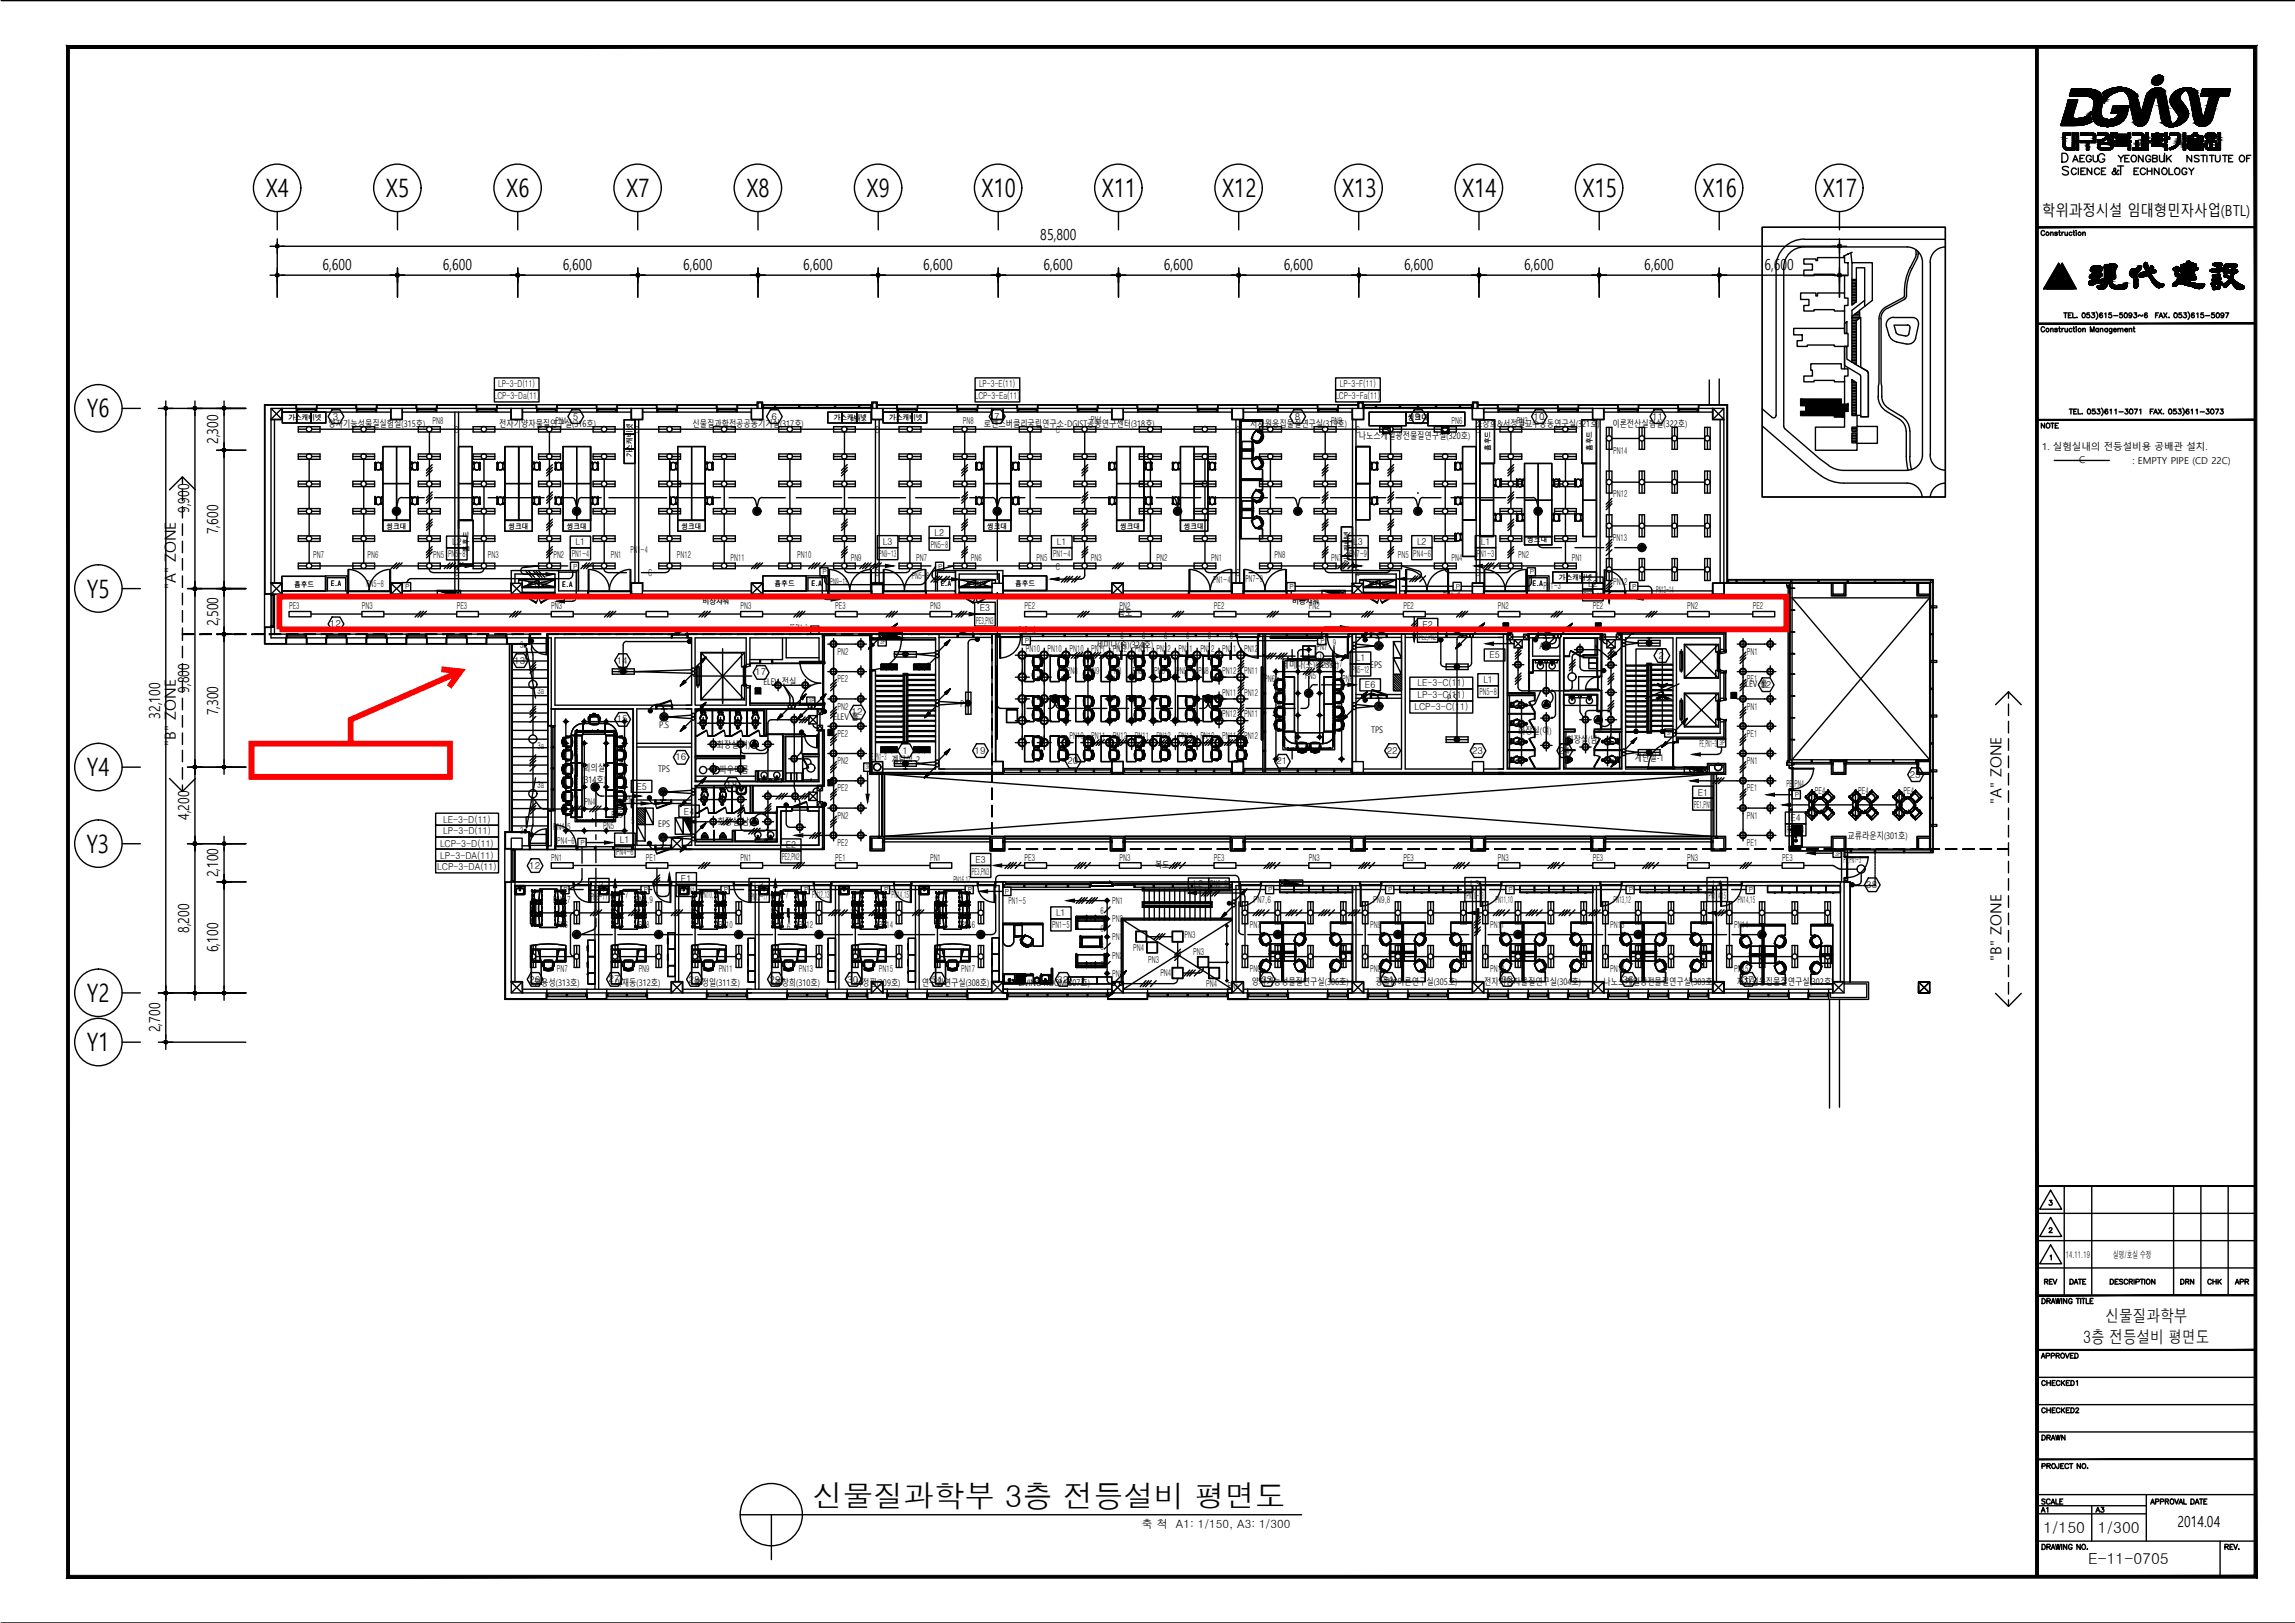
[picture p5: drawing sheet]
<svg xmlns="http://www.w3.org/2000/svg" width="420mm" height="297mm" viewBox="0 0 420 297" stroke-linecap="round" stroke-linejoin="round" font-family="sans-serif">
<defs><g id="words">
<text font-size="5.6" x="148.8" y="275.9">신물질과학부 3층 전등설비 평면도</text>
<g font-size="4.6">
<text x="48.6" y="36">X4</text>
<text x="70.7" y="36">X5</text>
<text x="92.7" y="36">X6</text>
<text x="114.6" y="36">X7</text>
<text x="136.7" y="36">X8</text>
<text x="158.7" y="36">X9</text>
<text x="179.7" y="36">X10</text>
<text x="201.7" y="36">X11</text>
<text x="223.7" y="36">X12</text>
<text x="245.7" y="36">X13</text>
<text x="267.7" y="36">X14</text>
<text x="289.7" y="36">X15</text>
<text x="311.7" y="36">X16</text>
<text x="333.7" y="36">X17</text>
<text x="15.9" y="76.4">Y6</text>
<text x="15.9" y="109.4">Y5</text>
<text x="15.9" y="142.1">Y4</text>
<text x="15.8" y="156">Y3</text>
<text x="15.9" y="183.4">Y2</text>
<text x="15.9" y="192.3">Y1</text>
</g>
<text font-size="4.4" x="386.6" y="33.2">T</text>
<g font-size="4">
<text x="398.3" y="236.4">DRN</text>
<text x="403.2" y="236.4">CHK</text>
<text x="372.9" y="278">A1</text>
<text x="382.8" y="278">A3</text>
</g>
<g font-size="3.1">
<text x="381.4" y="245.8">3층 전등설비 평면도</text>
<text x="385.4" y="242">신물질과학부</text>
</g>
<g font-size="2.8">
<text x="373.9" y="39.6">학위과정시설 임대형민자사업(BTL)</text>
<text x="190.5" y="44">85,800</text>
<text x="59.1" y="49.3">6,600</text>
<text x="81.1" y="49.3">6,600</text>
<text x="103" y="49.3">6,600</text>
<text x="125.1" y="49.3">6,600</text>
<text x="147.1" y="49.3">6,600</text>
<text x="169" y="49.3">6,600</text>
<text x="191.1" y="49.3">6,600</text>
<text x="213.1" y="49.3">6,600</text>
<text x="235" y="49.3">6,600</text>
<text x="257" y="49.3">6,600</text>
<text x="279.1" y="49.3">6,600</text>
<text x="301" y="49.3">6,600</text>
<text x="323" y="49.3">6,600</text>
<text x="40" y="81.3" transform="rotate(-90 40 81.3)">2,300</text>
<text x="34.6" y="93.9" transform="rotate(-90 34.6 93.9)">9,900</text>
<text x="40" y="97.8" transform="rotate(-90 40 97.8)">7,600</text>
<text x="32.2" y="107.9" transform="rotate(-90 32.2 107.9)">&quot;A&quot; ZONE</text>
<text x="40" y="114.6" transform="rotate(-90 40 114.6)">2,500</text>
<text x="29.3" y="131.6" transform="rotate(-90 29.3 131.6)">32,100</text>
<text x="34.6" y="126.8" transform="rotate(-90 34.6 126.8)">9,800</text>
<text x="40" y="130.9" transform="rotate(-90 40 130.9)">7,300</text>
<text x="32.2" y="136.5" transform="rotate(-90 32.2 136.5)">&quot;B&quot; ZONE</text>
<text x="366.4" y="147.2" transform="rotate(-90 366.4 147.2)">&quot;A&quot; ZONE</text>
<text x="34.6" y="150.1" transform="rotate(-90 34.6 150.1)">4,200</text>
<text x="40" y="160.6" transform="rotate(-90 40 160.6)">2,100</text>
<text x="34.6" y="170.8" transform="rotate(-90 34.6 170.8)">8,200</text>
<text x="40" y="174.3" transform="rotate(-90 40 174.3)">6,100</text>
<text x="366.4" y="175.8" transform="rotate(-90 366.4 175.8)">&quot;B&quot; ZONE</text>
<text x="29.3" y="188.9" transform="rotate(-90 29.3 188.9)">2,700</text>
<text x="374.1" y="280.6">1/150</text>
<text x="384.1" y="280.6">1/300</text>
<text x="398.7" y="279.4">2014.04</text>
<text x="382.3" y="286.3">E-11-0705</text>
</g>
<text font-size="2.1" x="209" y="279.7">축 척 A1: 1/150, A3: 1/300</text>
<g font-size="1.7">
<text x="91.2" y="70.9">LP-3-D(11)</text>
<text x="179.2" y="70.9">LP-3-E(11)</text>
<text x="245.3" y="70.9">LP-3-F(11)</text>
<text x="60.9" y="76.8">3</text>
<text x="79.2" y="77.6">PN8</text>
<text x="90.4" y="73.1">LCP-3-Da(11)</text>
<text x="101.7" y="77.6">PN4</text>
<text x="104.9" y="76.8">5</text>
<text x="141.2" y="76.8">6</text>
<text x="155.7" y="77.6">PN13</text>
<text x="176.3" y="77.6">PN8</text>
<text x="178.5" y="73.1">LCP-3-Ea(11)</text>
<text x="182" y="76.8">7</text>
<text x="199.7" y="77.4">PN4</text>
<text x="237" y="76.8">8</text>
<text x="243.7" y="77.6">PN9</text>
<text x="244.5" y="73.1">LCP-3-Fa(11)</text>
<text x="259" y="76.8">9</text>
<text x="265.7" y="77.6">PN6</text>
<text x="277.7" y="77.6">PN3</text>
<text x="280.8" y="76.8">10</text>
<text x="302.5" y="76.8">11</text>
<text x="60.2" y="78.1">양자기능성물질실험실(315호)</text>
<text x="83.2" y="79.2">C</text>
<text x="91.4" y="78.1">전자기양자물질연구실(316호)</text>
<text x="116.2" y="79.2">C</text>
<text x="126.8" y="78.1">신물질과학전공공동기기실(317호)</text>
<text x="160.2" y="79.2">C</text>
<text x="180.1" y="78.1">로렌스버클리국립연구소-DGIST공동연구센터(318호)</text>
<text x="193.3" y="79.2">C</text>
<text x="226.2" y="79.2">C</text>
<text x="228.9" y="78.1">저차원응집물질연구실(319호)</text>
<text x="248.2" y="79.2">C</text>
<text x="248.8" y="80.4">나노스케일광전물질연구실(320호)</text>
<text x="270.1" y="78.1">조창희&amp;서정필교수공동연구실(321호)</text>
<text x="270.2" y="79.2">C</text>
<text x="295.2" y="78.1">이론전산실험실(322호)</text>
<text x="295.3" y="83">PN14</text>
<text x="373.9" y="82.4">1. 실험실내의 전등설비용 공배관 설치.</text>
<text x="380.6" y="84.8">C</text>
<text x="390.4" y="84.9">: EMPTY PIPE (CD 22C)</text>
<text x="295.3" y="91">PN12</text>
<text x="82.8" y="99.8">L2</text>
<text x="105.4" y="99.8">L1</text>
<text x="115.4" y="101.3">PN1~4</text>
<text x="160.9" y="102">PN9~13</text>
<text x="161.6" y="99.8">L3</text>
<text x="170.4" y="100.2">PN5~8</text>
<text x="171.1" y="98">L2</text>
<text x="192.8" y="102">PN1~4</text>
<text x="193.5" y="99.8">L1</text>
<text x="247.1" y="102">PN7~9</text>
<text x="247.7" y="99.8">L3</text>
<text x="258.7" y="102">PN4~6</text>
<text x="259.4" y="99.8">L2</text>
<text x="270.4" y="102">PN1~3</text>
<text x="271.1" y="99.8">L1</text>
<text x="295.3" y="99">PN13</text>
<text x="57.3" y="102.2">PN7</text>
<text x="67.1" y="107.4">PN5~8</text>
<text x="67.3" y="102.2">PN6</text>
<text x="79.3" y="102.2">PN5</text>
<text x="82" y="102">PN5~8</text>
<text x="83.3" y="105.5">C</text>
<text x="89.3" y="102.2">PN3</text>
<text x="101.3" y="102.2">PN2</text>
<text x="104.7" y="102">PN1~4</text>
<text x="111.8" y="102.2">PN1</text>
<text x="118.7" y="105.5">C</text>
<text x="123.9" y="102.2">PN12</text>
<text x="133.7" y="102.6">PN11</text>
<text x="145.9" y="102.2">PN10</text>
<text x="152" y="107">PN9~13</text>
<text x="155.7" y="102.6">PN9</text>
<text x="160.2" y="105.5">C</text>
<text x="166.9" y="106">PN5~8</text>
<text x="167.7" y="102.6">PN7</text>
<text x="177.7" y="102.6">PN6</text>
<text x="189.7" y="102.6">PN5</text>
<text x="193.3" y="104.3">C</text>
<text x="199.7" y="102.6">PN3</text>
<text x="211.7" y="102.6">PN2</text>
<text x="221.7" y="102.6">PN1</text>
<text x="222.1" y="106.7">PN1~4</text>
<text x="226.2" y="105.5">C</text>
<text x="228" y="106.5">PN7~9</text>
<text x="233.3" y="102.2">PN8</text>
<text x="243.7" y="102.6">PN7</text>
<text x="248.2" y="105.5">C</text>
<text x="255.9" y="102.2">PN5</text>
<text x="265.7" y="102.6">PN4</text>
<text x="270.2" y="105.5">C</text>
<text x="277.9" y="102.2">PN2</text>
<text x="282.6" y="107.8">PN1~3</text>
<text x="287.7" y="102.6">PN1</text>
<text x="290.7" y="107.3">L2</text>
<text x="295.3" y="107">PN12</text>
<text x="52.9" y="111.5">PE3</text>
<text x="66.3" y="111.5">PN3</text>
<text x="83.6" y="111.5">PE3</text>
<text x="100.9" y="111.5">PN3</text>
<text x="135.6" y="111.5">PN3</text>
<text x="152.9" y="111.5">PE3</text>
<text x="170.3" y="111.5">PN3</text>
<text x="179.4" y="111.9">E3</text>
<text x="187.6" y="111.5">PE2</text>
<text x="204.6" y="112.8">복도</text>
<text x="204.9" y="111.5">PN2</text>
<text x="222.3" y="111.5">PE2</text>
<text x="239.6" y="111.5">PN2</text>
<text x="256.9" y="111.5">PE2</text>
<text x="264.2" y="109.6">PN4~6</text>
<text x="274.2" y="111.5">PN2</text>
<text x="290" y="109.5">PN12~14</text>
<text x="291.6" y="111.5">PE2</text>
<text x="303.2" y="108.6">PN12~14</text>
<text x="308.9" y="111.5">PN2</text>
<text x="320.9" y="111.5">PE2</text>
<text x="60.4" y="114.8">12</text>
<text x="95.2" y="118.6">3a</text>
<text x="144.7" y="115.5">PE,PN1~3</text>
<text x="153.3" y="119.9">PN2</text>
<text x="178.7" y="114.1">PE3,PN3</text>
<text x="186.5" y="115.9">PN8~12</text>
<text x="187.8" y="119.3">PN10</text>
<text x="191.8" y="119.3">PN10</text>
<text x="195.8" y="119.3">PN10</text>
<text x="199.8" y="119.3">PN11</text>
<text x="200.7" y="118.6">세미나(중)(324호)</text>
<text x="203.8" y="119.3">PN12</text>
<text x="205.1" y="117">6</text>
<text x="207.8" y="119.3">PN11</text>
<text x="209.1" y="117">6</text>
<text x="211.8" y="119.3">PN12</text>
<text x="213.1" y="117">6</text>
<text x="215.8" y="119.3">PN11</text>
<text x="217.1" y="117">6</text>
<text x="219.8" y="119.3">PN12</text>
<text x="221.1" y="117">6</text>
<text x="223.8" y="119.3">PN11</text>
<text x="225.1" y="117">6</text>
<text x="227.8" y="119.3">PN12</text>
<text x="241" y="118.9">PN7</text>
<text x="244" y="118.2">9</text>
<text x="259.8" y="117.1">PE2,PN2</text>
<text x="260.4" y="114.9">E2</text>
<text x="281.9" y="118.8">A.V</text>
<text x="319.8" y="119.9">PN1</text>
<text x="94.1" y="121.4">13</text>
<text x="112.9" y="121.4">14</text>
<text x="113.2" y="123.2">P.S</text>
<text x="138.3" y="123.6">17</text>
<text x="139.8" y="125.4">ELEV 전실</text>
<text x="153.3" y="124.9">PE2</text>
<text x="195.3" y="123.3">PN8</text>
<text x="199.3" y="123.3">PN9</text>
<text x="203.3" y="123.3">PN8</text>
<text x="207.3" y="123.3">PN9</text>
<text x="211.3" y="123.3">PN8</text>
<text x="215.3" y="123.3">PN9</text>
<text x="219.3" y="123.3">PN8</text>
<text x="223.8" y="123.3">PN12</text>
<text x="227.8" y="123.3">PN11</text>
<text x="231.4" y="124.8">PN6</text>
<text x="234.7" y="122.2">세미나(소)(323호)</text>
<text x="239" y="124.3">PN5</text>
<text x="242.6" y="122.1">PN5~7</text>
<text x="245.7" y="124.8">PN6</text>
<text x="247.5" y="123.3">PN5~12</text>
<text x="248.2" y="121.1">L1</text>
<text x="249.9" y="126">E6</text>
<text x="250.9" y="122.3">EPS</text>
<text x="259.5" y="125.6">LE-3-C(11)</text>
<text x="271.6" y="125">L1</text>
<text x="272.7" y="120.5">E5</text>
<text x="303.7" y="120.6">2</text>
<text x="318.9" y="125.7">ELEV 홀</text>
<text x="319.8" y="124.9">PE1</text>
<text x="322.3" y="125.9">12</text>
<text x="98.4" y="127">3a</text>
<text x="152.6" y="131.7">ELEV 홀</text>
<text x="153.3" y="129.9">PN2</text>
<text x="155.9" y="130.9">12</text>
<text x="175.8" y="129.4">P.S</text>
<text x="223.8" y="131.3">PN12</text>
<text x="223.8" y="127.3">PN11</text>
<text x="227.8" y="131.3">PN11</text>
<text x="227.8" y="127.3">PN12</text>
<text x="259" y="130">LCP-3-C(11)</text>
<text x="259.5" y="127.8">LP-3-C(11)</text>
<text x="265" y="128.3">P.S</text>
<text x="270.8" y="127.2">PN5~8</text>
<text x="319.8" y="129.9">PN1</text>
<text x="98.4" y="137">3a</text>
<text x="112.9" y="132.2">15</text>
<text x="120.7" y="133.2">P.S</text>
<text x="131.2" y="136.9">화장실(여)</text>
<text x="153.3" y="134.9">PE2</text>
<text x="165.2" y="137.9">1</text>
<text x="178.4" y="138">19</text>
<text x="195.8" y="135.3">PN10</text>
<text x="199.8" y="135.3">PN11</text>
<text x="203.8" y="135.3">PN12</text>
<text x="207.8" y="135.3">PN11</text>
<text x="211.8" y="135.3">PN12</text>
<text x="215.8" y="135.3">PN11</text>
<text x="219.8" y="135.3">PN12</text>
<text x="223.8" y="135.3">PN11</text>
<text x="227.8" y="135.3">PN12</text>
<text x="251" y="134.1">TPS</text>
<text x="253.9" y="137.9">22</text>
<text x="269.5" y="138">23</text>
<text x="277.9" y="134.3">화장실(여)</text>
<text x="285.4" y="137.9">24</text>
<text x="286.8" y="136">화장실(남)</text>
<text x="311.1" y="136.6">PE,PN1~3</text>
<text x="319.8" y="134.9">PE1</text>
<text x="106.6" y="143.3">(314호)</text>
<text x="106.8" y="141">회의실</text>
<text x="120.5" y="141.4">TPS</text>
<text x="123.7" y="139.1">16</text>
<text x="131.7" y="141.5">파우더룸</text>
<text x="153.3" y="139.9">PN2</text>
<text x="159.1" y="139.1">PE,PN1~3</text>
<text x="163.2" y="139.7">계단실-2</text>
<text x="195.4" y="139.9">20</text>
<text x="233.7" y="139.9">21</text>
<text x="299.3" y="139.3">계단실-1</text>
<text x="319.8" y="139.9">PN1</text>
<text x="349.6" y="142.3">25</text>
<text x="98.4" y="144.3">3a</text>
<text x="107" y="147.3">PN4</text>
<text x="111.9" y="149.6">PN5</text>
<text x="114.4" y="146.9">PN6</text>
<text x="116.5" y="144.6">E5</text>
<text x="125.2" y="149.1">E4</text>
<text x="133" y="144.1">18</text>
<text x="153.3" y="144.9">PE2</text>
<text x="153.3" y="149.8">PN2</text>
<text x="310.2" y="147.8">PE1,PN1</text>
<text x="310.8" y="145.6">E1</text>
<text x="319.8" y="144.9">PE1</text>
<text x="319.8" y="149.8">PN1</text>
<text x="327.1" y="144">PE,PN4</text>
<text x="332.3" y="145.3">PE4</text>
<text x="340.2" y="145.3">PE4</text>
<text x="348.5" y="145.3">PE4</text>
<text x="80.6" y="154.9">LCP-3-D(11)</text>
<text x="81.2" y="150.6">LE-3-D(11)</text>
<text x="81.2" y="152.7">LP-3-D(11)</text>
<text x="95.2" y="152.6">3a</text>
<text x="101.3" y="151.9">PN4,5</text>
<text x="102" y="154.5">PN4~6</text>
<text x="110.4" y="151.7">PN5</text>
<text x="113.5" y="154.2">L1</text>
<text x="115.5" y="150.9">5</text>
<text x="120.5" y="151.3">EPS</text>
<text x="131.4" y="150.9">화장실(남)</text>
<text x="143.8" y="155.3">E2</text>
<text x="153.3" y="154.8">PE2</text>
<text x="319.8" y="154.8">PE1</text>
<text x="327.2" y="152.5">PE4,PN4</text>
<text x="327.8" y="150.3">E4</text>
<text x="338.2" y="153.5">교류라운지(301호)</text>
<text x="80.1" y="159.3">LCP-3-DA(11)</text>
<text x="80.6" y="157.1">LP-3-DA(11)</text>
<text x="96.9" y="159">12</text>
<text x="100.9" y="157.5">PN1</text>
<text x="112.8" y="156.4">PN4~6</text>
<text x="118.2" y="157.5">PE1</text>
<text x="124.7" y="161.4">E1</text>
<text x="135.6" y="157.5">PN1</text>
<text x="143.2" y="157.5">PE2,PN2</text>
<text x="152.9" y="157.5">PE1</text>
<text x="170.3" y="157.5">PN1</text>
<text x="174.5" y="161.7">PN16,17</text>
<text x="177.9" y="160.1">PE3,PN3</text>
<text x="178.6" y="157.9">E3</text>
<text x="187.6" y="157.5">PE3</text>
<text x="204.9" y="157.5">PN3</text>
<text x="211.5" y="158.8">복도</text>
<text x="222.3" y="157.5">PE3</text>
<text x="239.6" y="157.5">PN3</text>
<text x="256.9" y="157.5">PE3</text>
<text x="274.2" y="157.5">PN3</text>
<text x="291.6" y="157.5">PE3</text>
<text x="308.9" y="157.5">PN3</text>
<text x="326.3" y="157.5">PE3</text>
<text x="337.5" y="158">PE,PN1~3</text>
<text x="101.3" y="165.3">PN6,7</text>
<text x="108.1" y="164.7">PN6~11</text>
<text x="108.8" y="162.5">L2</text>
<text x="114.5" y="164.3">7</text>
<text x="116.3" y="165.3">PN8,9</text>
<text x="124" y="163.6">PE1,PN1</text>
<text x="128.4" y="164.4">PN10,11</text>
<text x="137.4" y="164.7">PN12~17</text>
<text x="138.1" y="162.5">L3</text>
<text x="143.8" y="164.3">7</text>
<text x="148.7" y="164.4">PN12,13</text>
<text x="163.2" y="164.4">PN14,15</text>
<text x="184.6" y="165.4">PN1~5</text>
<text x="193.3" y="167.7">L1</text>
<text x="201.5" y="167.2">6</text>
<text x="203.6" y="165.4">PN1</text>
<text x="218.5" y="162.4">L2</text>
<text x="221.6" y="162.4">PN6~9</text>
<text x="229.5" y="165.3">PN7,6</text>
<text x="251.4" y="165.3">PN9,8</text>
<text x="268.5" y="164.5">PN10~13</text>
<text x="269.2" y="162.3">L3</text>
<text x="273.8" y="165.3">PN11,10</text>
<text x="295.4" y="165.3">PN13,12</text>
<text x="312.8" y="164.5">PN114,15</text>
<text x="313.5" y="162.3">L4</text>
<text x="318.1" y="165.3">PN14,15</text>
<text x="341.7" y="162.5">38</text>
<text x="101.9" y="169.8">PN6</text>
<text x="116.9" y="169.8">PN8</text>
<text x="131.6" y="169.8">PN10</text>
<text x="144.1" y="170.2">6</text>
<text x="146.3" y="169.8">PN12</text>
<text x="160.9" y="169.8">PN14</text>
<text x="175.9" y="169.8">PN16</text>
<text x="192.6" y="169.9">PN1~5</text>
<text x="201.5" y="173.8">6</text>
<text x="201.5" y="170.5">6</text>
<text x="203.6" y="172.1">PN1</text>
<text x="203.6" y="168.8">PN2</text>
<text x="216.8" y="171.6">PN3</text>
<text x="228.8" y="169.8">PN7</text>
<text x="250.8" y="169.8">PN9</text>
<text x="272.8" y="169.8">PN11</text>
<text x="294.8" y="169.8">PN13</text>
<text x="317.5" y="169.8">PN14</text>
<text x="96.9" y="179.8">26</text>
<text x="101.9" y="177.8">PN7</text>
<text x="111.4" y="179.8">27</text>
<text x="116.9" y="177.8">PN9</text>
<text x="126.1" y="179.8">28</text>
<text x="131.6" y="177.8">PN11</text>
<text x="140.9" y="179.8">29</text>
<text x="146.3" y="177.8">PN13</text>
<text x="155.1" y="179.8">30</text>
<text x="160.9" y="177.8">PN15</text>
<text x="170.6" y="179.8">31</text>
<text x="175.9" y="177.8">PN17</text>
<text x="193.5" y="179.8">32</text>
<text x="201.5" y="177.2">5</text>
<text x="203.6" y="178.8">PN1</text>
<text x="203.6" y="175.5">PN2</text>
<text x="207.4" y="174.1">PN4</text>
<text x="210.2" y="176.2">PN3</text>
<text x="212.4" y="178.5">PN4</text>
<text x="218.4" y="174.9">PN3</text>
<text x="228.8" y="177.8">PN6</text>
<text x="230.9" y="179.8">33</text>
<text x="250.8" y="177.8">PN8</text>
<text x="253.1" y="179.8">34</text>
<text x="272.8" y="177.8">PN10</text>
<text x="274.9" y="179.8">35</text>
<text x="294.8" y="177.8">PN12</text>
<text x="297.1" y="179.8">36</text>
<text x="317.5" y="177.8">PN15</text>
<text x="319" y="179.8">37</text>
<text x="97.7" y="180.4">권용성(313호)</text>
<text x="112.5" y="180.4">이재동(312호)</text>
<text x="127.1" y="180.4">홍정일(311호)</text>
<text x="141.8" y="180.4">조창희(310호)</text>
<text x="156.5" y="180.4">서정필(309호)</text>
<text x="168.8" y="180.4">연구원연구실(308호)</text>
<text x="186.5" y="180.5">LIVING ROOM(307호)</text>
<text x="220.8" y="180.6">PN4</text>
<text x="224.8" y="181">PN5</text>
<text x="229.2" y="180.3">양자기능성물질연구실(306호)</text>
<text x="251.8" y="180.3">광물성이론연구실(305호)</text>
<text x="271.7" y="180.3">전자기양자물질연구실(304호)</text>
<text x="293.6" y="180.3">나노스케일광전물질연구실(303호)</text>
<text x="318" y="180.3">저차원응집물질연구실(302호)</text>
<text x="378.2" y="230.2">14.11.19</text>
<text x="386.8" y="230.2">실명/호실 수정</text>
</g>
<g font-size="1.4">
<text x="52.8" y="76.9">가스캐비넷</text>
<text x="152.7" y="76.9">가스캐비넷</text>
<text x="162.8" y="76.9">가스캐비넷</text>
<text x="257.8" y="76.9">씽크대</text>
<text x="115.7" y="83.7" transform="rotate(-90 115.7 83.7)">가스캐비넷</text>
<text x="272.9" y="82.6" transform="rotate(-90 272.9 82.6)">흄후드</text>
<text x="291.5" y="82.6" transform="rotate(-90 291.5 82.6)">흄후드</text>
<text x="70.7" y="96.8">씽크대</text>
<text x="85.9" y="101" transform="rotate(-90 85.9 101)">흄후드</text>
<text x="93.1" y="96.8">씽크대</text>
<text x="103.8" y="96.8">씽크대</text>
<text x="124.8" y="96.8">씽크대</text>
<text x="180.7" y="96.8">씽크대</text>
<text x="205.1" y="96.8">씽크대</text>
<text x="216.7" y="96.8">씽크대</text>
<text x="279.6" y="99.2">씽크대</text>
<text x="53.8" y="107.3">흄후드</text>
<text x="60.6" y="107.3">E.A</text>
<text x="96.6" y="107.5">분전반</text>
<text x="103" y="107.3">E.A</text>
<text x="141.8" y="107.3">흄후드</text>
<text x="148.6" y="107.3">E.A</text>
<text x="172.3" y="107.3">E.A</text>
<text x="176.9" y="107.5">분전반</text>
<text x="185.8" y="107.3">흄후드</text>
<text x="247.1" y="103.3" transform="rotate(-90 247.1 103.3)">가스캐비넷</text>
<text x="250.5" y="107.5">분전반</text>
<text x="280.6" y="107.3">E.A</text>
<text x="285.4" y="106.2">가스캐비넷</text>
<text x="128.6" y="110.6">비상샤워</text>
<text x="236.6" y="110.6">비상샤워</text>
<text x="241.3" y="120.6">J</text>
<text x="113.2" y="147.6">J</text>
</g>
<g font-size="1.3">
<text x="74.2" y="107.9">P</text>
<text x="104.9" y="104.1">P</text>
<text x="150.6" y="105.1">P</text>
<text x="171.7" y="104.1">P</text>
<text x="236.1" y="107.9">P</text>
<text x="266.5" y="107.8">P</text>
<text x="280.1" y="105.1">P</text>
<text x="298.8" y="107.8">P</text>
<text x="148.8" y="115.7">3P</text>
<text x="161.1" y="117.9">3P</text>
<text x="187.6" y="117.7">P</text>
<text x="241.7" y="117.7">P</text>
<text x="148" y="128.7">3P</text>
<text x="305.1" y="134.6">3P</text>
<text x="314.8" y="136.4">3P</text>
<text x="158.5" y="140.8">3P</text>
<text x="328.6" y="145.9">P</text>
<text x="106.3" y="154.7">P</text>
<text x="336" y="156.6">3P</text>
<text x="103.2" y="163.3">P</text>
<text x="117.9" y="163.3">P</text>
<text x="132.5" y="163.3">P</text>
<text x="147.2" y="163.3">P</text>
<text x="161.8" y="163.3">P</text>
<text x="177.2" y="163.3">P</text>
<text x="183.9" y="163.6">P</text>
<text x="232.2" y="163.3">P</text>
<text x="254.2" y="163.3">P</text>
<text x="276.2" y="163.3">P</text>
<text x="298.2" y="163.3">P</text>
<text x="320.2" y="163.3">P</text>
</g>
</g></defs>
<!-- layer: 9 -->
<g fill="none" stroke="#000" stroke-width=".25">
<path d="M50.8 38.7v3.4M72.8 38.7v3.4M94.8 38.7v3.4M116.8 38.7v3.4M138.8 38.7v3.4M160.8 38.7v3.4M182.8 38.7v3.4M204.8 38.7v3.4M226.8 38.7v3.4M248.8 38.7v3.4M270.8 38.7v3.4M292.8 38.7v3.4"/>
<path d="M314.7 38.7v3.4M336.8 38.7v3.4M50.8 44.4v10M51.4 45.1h284.7M51.4 50.4h20.7M72.8 49.7v4.7M73.4 50.4h20.7M94.8 49.7v4.7M95.4 50.4h20.7M116.8 49.7v4.7M117.4 50.4h20.7M138.8 49.7v4.7"/>
<path d="M139.4 50.4h20.7M160.8 49.7v4.7M161.4 50.4h20.7M182.8 49.7v4.7M183.4 50.4h20.7M204.8 49.7v4.7M205.4 50.4h20.7M226.8 49.7v4.7M227.4 50.4h20.7M248.8 49.7v4.7M249.4 50.4h20.7M270.8 49.7v4.7"/>
<path d="M271.4 50.4h20.7M292.8 49.7v4.7M293.4 50.4h20.7M314.7 49.7v4.7M315.4 50.4h20.7M336.8 44.4v10M22.4 74.7h3.3M29.7 74.7h15.3M30.4 75.4v105.6M35.7 75.4v31.7M41 75.4v6.3M49.6 74.7h2v2h-2z"/>
<path d="M49.6 74.7l2 2M50.2 76.8v29.9M51.6 74.7l-2 2v30.1l2 2M51.7 75.4h2.6v-1.3h-5.9v34.6M54.2 74.7v-.5h-5.7v34.5h1.1M54.3 74.7h-2.6v2.1h-2.1M58 74.7h7.3M58 74.1h7.3v1.3h-7.3zM58 74.7v-.5h7.2v.5M68.9 74.7v.7h2.6M68.9 74.7h2.6M68.9 74.7v-.6h7.4v1.3h-2.6"/>
<path d="M69 74.7v-.5h7.2v.5M71.6 74.7h2v2h-2zM71.6 74.7l-.1 2.1h2.2l-.1-2.1M73.7 74.7h2.6M79.9 74.7v.7h7.3v-.7M79.9 74.7h7.3M79.9 74.7v-.6h7.3v.6M80.1 74.7v-.5h7.1v.5M83.3 75.4v32.7M83.9 75.4v32.7M90.9 74.7h2.6M91 74.7v-.5h7.2v.5"/>
<path d="M93.5 75.4h-2.6v-1.3h7.4v1.3h-2.6M93.6 74.7h2v2h-2zM93.6 74.7l-.1 2.1h2.2l-.1-2.1M95.7 74.7h2.6M101.9 74.7v.7h7.4v-.7M101.9 74.7h7.4M101.9 74.7v-.6h7.4v.6M102 74.7v-.5h7.2v.5M112.9 74.7h2.6M113 74.7v-.5h7.2v.5M115.5 75.4h-2.6v-1.3h7.4v1.3h-2.6M115.6 74.7h2v2h-2z"/>
<path d="M115.6 74.7l-.1 2.1h2.2l-.1-2.1M116.2 76.8v29.9M116.9 76.8v29.9M117.7 74.7h2.6M124 74.7v.7h7.3v-.7M124 74.7h7.3M124 74.7v-.6h7.3v.6M124 74.7v-.5h7.1v.5M134.9 74.7h2.6M137.6 74.7h2v2h-2zM137.6 74.7l-.1 2.1h2.2l-.1-2.1M138.6 74.1h-3.7v1.3h2.6"/>
<path d="M138.6 74.7v-1.1h1v1.1M138.6 74.2h-3.6v.5M138.8 74.7v-1h.6v1M139.6 74.1h.2v.5h-.2zM139.6 74.1h20h-.2v.5h.2v-.5M139.6 74.7h20M139.6 74.2h20M139.6 74.6h20M141.9 74.1l-.1 .5h.2l-.1-.4M146.3 74.1l-.1 .5h.2l-.1-.4M149.6 74.1l-.1 .1v.4h.2l-.1-.4M152.9 74.1l-.1 .1v.4h.2l-.1-.4"/>
<path d="M157.3 74.1l-.1 .1v.4h.2l-.1-.4M159.6 74.7h2v2h-2zM159.6 74.7v-1.1h1v1.1M159.6 74.7l-.1 2.1h2.2l-.1-2.1M159.8 74.7v-1h.6v1M160.3 76.8v29.9M160.6 74.1h3.7v1.3h-2.6M160.6 74.2h3.6v.5M161 76.8v29.9M161.7 74.7h2.6M167.9 74.7v.7h7.4v-.7M167.9 74.7h7.4"/>
<path d="M167.9 74.7v-.6h7.4v.6M168 74.7v-.5h7.2v.5M178.9 74.7h2.6M179 74.7v-.5h7.2v.5M181.5 75.4h-2.6v-1.3h7.4v1.3h-2.6M181.6 74.7h2v2h-2zM181.6 74.7l-.1 2.1h2.2l-.1-2.1M183.7 74.7h2.6M189.9 74.7v.7h7.4v-.7M189.9 74.7h7.4M189.9 74.7v-.6h7.4v.6M190 74.7v-.5h7.1v.5"/>
<path d="M200.9 74.7h2.6M201 74.7v-.5h7.2v.5M203.5 75.4h-2.6v-1.3h7.4v1.3h-2.6M203.6 74.7h2v2h-2zM203.6 74.7l-.1 2.1h2.2l-.1-2.1M205.7 74.7h2.6M211.9 74.7v.7h7.3v-.7M211.9 74.7h7.3M211.9 74.7v-.6h7.3v.6M212 74.7v-.5h7.2v.5M222.9 74.7h2.6M223 74.7v-.5h7.2v.5"/>
<path d="M225.5 75.4h-2.6v-1.3h7.4v1.3h-2.6M225.6 74.7h2v2h-2zM225.6 74.7l-.1 2.1h2.2l-.1-2.1M226.3 76.8v30M226.9 76.8v30M227.7 74.7h2.6M233.9 74.7v.7h7.4v-.7M233.9 74.7h7.4M233.9 74.7v-.6h7.4v.6M234 74.7v-.5h7.2v.5M244.9 74.7h2.6M247.6 74.7h2v2h-2z"/>
<path d="M247.6 74.7l-.1 2.1h2.2l-.1-2.1M247.6 76.8v30M248.2 76.8v27.6M248.6 74.1h-3.7v1.3h2.6M248.6 74.2h-3.6v.5M248.6 74.7v-1.1h1v1.1M248.8 74.7v-1h.6v1M249.6 74.1h.2v.5h-.2zM249.6 74.1h20h-.2v.5h.2v-.5M249.6 74.7h20M249.6 74.6h20M249.8 74.2h19.6"/>
<path d="M251.9 74.1l-.1 .5h.2v-.4h-.1M256.3 74.1l-.1 .5h.2v-.4h-.1M259.6 74.1l-.1 .5h.2v-.4h-.1M262.9 74.1l-.1 .5h.2v-.4h-.1M267.3 74.1l-.1 .5h.2l-.1-.4M269.6 74.7h2v2h-2zM269.6 74.7v-1.1h1v1.1M269.6 74.7l-.1 2.1h2.2v-2.1h19.9l-.1 2.1h2.2l-.1-2.1M269.7 74.7v-1h.7v1M270.3 76.8v29.9M270.6 74.1h3.7v1.3h-2.6M270.6 74.2h3.6v.5"/>
<path d="M270.9 76.8v29.9M277.9 74.1h7.3v1.3h-7.3zM278 74.7v-.5h7.2v.5M289 74.7v-.5h7.2v.5M291.5 75.4h-2.6v-1.3h7.3v1.3h-2.5M291.6 74.7h2v2h-2zM292.3 76.8v29.9M292.9 76.8v29.9M293.7 74.7h2.5M299.9 74.7v.7h7.4v-.7M299.9 74.7h7.4M299.9 74.7v-.6h7.4v.6"/>
<path d="M300 74.7v-.5h7.2v.5M310.9 74.7h2.7l2 2v30.1M311 74.7v-.5h5.1v32.4h-.5M312.9 69.5v4.6M313.5 74.7v2.1h2.1M313.5 75.4h-2.6v-1.3h5.4v32.7M313.6 74.7h2v2h-2zM314.7 69.4v4.7M314.9 76.8v29.9M315.6 74.7l-2 2M40.3 82.4h4.7M41 83.1v24"/>
<path d="M22.4 107.7h3.3M35 107.7h10M35.7 108.4v31.3M40.3 116.1h4.7M41 108.4v7M41 116.7v23M49.6 106.8h2v1.9h-2zM49.6 106.7l2 .1-2 1.9h-1.2v6.1M49.6 114.8h-1.1v3h3.8v-1.1M49.6 109v5.5M49.8 109v5.5M50.1 114.8h.1v1.3h38.9v1.8h-3.7v-1.8"/>
<path d="M50.1 109v5.5M50.2 108.8v6M51.6 108.1h12M51.7 108.1v.7h-1.6M52.5 116.1v1.8h-4.1v-3.1h1.2v1.9h21.2v-.6M52.5 117.9h3.6M52.6 116.6h3.3M52.6 116.2h3.3M56.1 116.1v1.8h3.7v-1.8M56.2 116.7v1.1h3.4v-1.1M59.6 108.1v-2.7h4v2.7M59.8 117.9h3.6"/>
<path d="M59.9 108.1v-2.4h3.4v2.4M60 116.6h3.2M60 116.2h3.2M63.4 116.1v1.8h3.7v-1.2M63.5 116.7v1.1h3.5v-1.1M63.6 108.1v.7h-11.9M63.7 108.1h7.8v.2h-7.8zM67.1 116.7v1.2h7.3v-1.2M67.1 117.9h3.7M67.1 116.1v.6M67.3 116.6h3.3M67.3 116.2h3.3"/>
<path d="M70.8 116.7h3.6v1.2h-3.6zM70.9 116.7v1.1h3.4v-1.1M71.5 108.1v-1.4h2.2v2.1h-2.1M71.6 106.8h2v1.9h-2zM71.6 106.8l2 1.9M73.6 106.8l-2 1.9M73.7 108.8h22M73.7 108.1h19.9M74.4 116.7h25.9v38.1M74.4 117.9h3.7M74.4 116.1v.6M74.6 116.6h3.3"/>
<path d="M74.6 116.2h3.3M78.1 116.1v1.8h3.7v-1.8M78.2 116.7v1.1h3.5v-1.1M80.1 108.1h3.2v1h-3.2zM80.1 108.1l3.2 1 1-1M81.8 117.9h3.6M82 116.6h3.2M82 116.2h3.2M83.3 108.1h1v1h-1zM83.3 108.1l1 1M85.5 116.7v1.1h3.5v-1.1M89.1 117.9h3.7"/>
<path d="M89.3 116.6h3.3M89.3 116.2h3.3M92.8 116.1h4.1v1.8h-4.1zM92.9 116.7v1.1h3.9v-1.1M93.3 117.9v34.3M93.6 106.8h2v1.9h-2zM93.6 106.8v-2.4h8.7v3.7h5.3v.7h-6v-3.7h-7.3v1.7M93.6 106.8l-.1 1.3M93.6 106.8l2 1.9M93.6 117.9v34.3M93.8 117.9h3.1v-1.2h3.4v38h-3.4v-2.5h-3.1zM93.8 117.9v34.3"/>
<path d="M93.8 119.4h6.5M95 106.1l6.6 1.3v-1.3h-6.6v.7M95.6 106.8l-2 1.9M96.2 117.9v.4M96.9 117.8h3.4M100.3 116.1l22.6-.1v.7h-21.3v12.4h18.5v.6h-3.5v25h3.3v.7M100.4 116.7v16.1h.5M101.6 106.1l-6 1.3h6M101.9 104.4h4v3.7M102.3 104.7h3.3v3.4M107.7 108.1h7.8v.2h-7.8zM115.5 108.1v-1.4h2.2v1.4h19.8"/>
<path d="M115.5 108.8h.1M115.6 106.8h2v1.9h-2zM115.6 108.8h21.9M122.9 116.1h-22.6v.6h.6v16.2M125.9 116.1h24.7v5h-4.2v.3M137.5 106.7h2.2v2.1h-2.2zM137.6 106.8h2v1.9h-2zM137.6 106.8l2 1.9M139.6 106.8l-2 1.9M139.7 108.8h19.8M139.7 108.1h11.9M143.3 116.7v4h-1.9"/>
<path d="M143.9 116.7v3.7h6M147.6 108.1v-2.7h4v2.7M147.9 108.1v-2.4h3.4v2.4M150.6 116h-24.7v.7h.7v12.4h-3.5v.6h3.5v25h-1.7M150.8 116.3v4.8M150.9 116h8.4M151.6 108.1v.7M151.7 108.1h7.8v.2h-7.8zM159.3 116h.3v.3h-.3zM159.3 117.1v-.8h-8.4v-.3h-.3v.3h.3v4.8M159.3 117.1h.1M159.3 116.8h.3"/>
<path d="M159.4 117.1h.1M159.4 116.3v.5M159.4 117v5.6h.2h-.4v.2h1.1M159.4 117h.2M159.4 117.1h11.9M159.4 117h5.7M159.5 117.1h.1M159.5 117v.1M159.5 108.1v-1.4h2.2v1.4M159.5 117h.1M159.6 116.8h.1M159.6 117h-.2v.1"/>
<path d="M159.6 116.9h-.3v.2M159.6 116.8v6M159.6 106.8h2v1.9h-2zM159.6 108.8h2M159.6 116h15.7v.7h-3.4M161 115.7h.9v1h-.9zM161 116.7l.9-1 3.3 1v.4M161 115.7l.9 1M161.7 108.1h7.8v.2h-7.8zM161.9 115.7h3.3v1h-3.3zM165 117.1a5.5 5.5 0 0 1-5.5 5.5M165 116.8h-5.4v.2v-.2h-.4v.3h.2h-.1"/>
<path d="M165 116.8h.1v.3zM165.1 117v.1M165.2 116.8h-.2l.1 .3v-.1M165.2 117h6.1M171.9 116.1h-12.3v.6h11.7v24h-9.7M171.9 116.1v24.6h9.7M172.9 116l-1 .1M174.9 104.4v4.4v-.7h-5.3v.7h6M174.9 104.4h-3.6v3.7M174.9 104.4h8.7l.1 4.4h-2.1M174.9 104.7h-3.3v3.4M175.6 106.1l6 1.3h-6"/>
<path d="M181.6 106.8h2v1.9h-2zM181.6 116.1h.6v23.3M181.6 116h-3.3v.7h3.3M181.6 116.1v23.3M182.2 106.1l-6.6 1.3v-1.3h6.6v.7M182.3 116h.6v.5h-.6zM182.3 116v23.3h1.4v1.6h19.8v-1.6h2.2v1.6h19.8v-1.6h2.2v1.6h19.8M182.3 116l-.7 .1M182.3 116h.6M182.3 116.5h.6M182.9 106.8v-1.7h-7.3v3.6M183 116.5h3.8v.2h-3.8z"/>
<path d="M183.7 108.8h19.8M183.7 108.1h19.8M203.5 106.7h2.2v2.1h-2.2zM203.6 106.8h2v1.9h-2zM203.6 106.8l2 1.9M205.6 106.8l-2 1.9M205.7 108.1h11.9v.7h-11.9M217.7 108.1h7.8v.2h-7.8zM225.5 108.1v-1.4h2.2v1.4M225.6 106.8h2v1.9h-2zM225.6 108.8h2M226.4 116h-39.5v.5h39.5"/>
<path d="M226.5 116.5h3.8v.2h-3.8zM227.7 108.1h7.8v.2h-7.8zM230.4 116h12.5v.5h-12.5zM231.2 116v25.4M231.4 116v25.4M231.7 116v25.4M232.6 116.5h9.5v.3h-9.5zM242 108.1h3.3v1h-3.3zM242 108.1l3.3 1 1-1M243 116.5h3.8v.2h-3.8zM245.3 108.1h1v1h-1zM245.3 108.1l1 1"/>
<path d="M247.5 116l.7 .1M247.5 108.1h-11.9v.7h11.9M247.5 116h-.6v.5h.6M247.5 116v25.7M247.6 106.8h2v1.9h-2zM247.6 106.8l-.1 2h2.1M247.6 104.4h8.6v4.4M247.6 106.8l2 1.9M248.2 116.1h-.6v23.3M248.2 116h2.7v.7h-2.7M248.2 106.8v-1.7h7.4v3.6M248.2 116.1v23.3"/>
<path d="M248.9 106.1l6.7 1.3v-1.3h-6.7v.7M249.6 106.8l-2 1.9M255.6 106.1l-6 1.3h6M256.2 108.1h1.1v.7h-1.7M256.6 116.1h.7M256.6 116h-2.7v.7h2.7M256.6 116.1v24.6h-7M257.3 116h7.5v.7h-7.5M257.3 116.1v24.6h12.3M257.3 108.1h7.9v.2h-7.9zM269.5 108.1h-4.2v.7h4.2M269.6 106.8h2v1.9h-2z"/>
<path d="M271.7 108.1v-1.4h-2.2v2.1h2.1M271.7 108.1h7.8v.2h-7.8zM275.3 116h-7.5v.7h7.5M275.9 116.1h-.6v24.6h-3.7M276 116h.1v.7h-.1zM276 116.7v10.1h3.9M276 116h-.7l.6 .1M279.6 108.1h11.9M279.7 116h.2v.7h-.2zM279.8 116h1.7v.7h-1.6M279.9 116.7v10M279.9 108.1v-2.4h3.4v2.4"/>
<path d="M280.6 116.7v3.4h5M281.5 116.1h-1.6v6.9h.7v-2.3h5M283.6 108.1v-2.7h-4v3.4h11.9M284.5 116.1h8.6v7.7h-.6v-3.5h-2.6v-.4h2.6v-3.2M287.5 119.1l-.2 .9M287.6 119.1l1.7 .9v.1l-1.7-.9zM291.6 106.8h2v1.9h-2zM292 116.8v3M292.1 118.3h.3M292.1 118.3h.1M292.1 118.3l.3 .1M292.4 118.3h.1"/>
<path d="M293.1 116.7h-6.8v24h10.6v-24.6h18.7v2.8h-.7v-2.2h-8v17.5h8v-2.1h.7v2.8h-8.7v.8h-.6v-19h-8.7v24h15.3M293.2 116h.2v.7h-.2zM293.2 116h-8.7v.7h1.1v24h-9.7v-24.6M293.2 116.7v7.2h-.4M293.7 108.1v-1.4h-2.2v2.1h2.1M293.7 108.1h3.8v.2h-3.8zM296.7 116h.1v.7h-.1zM296.7 116v.7h.1l-.1-1h19.2v3.4M296.8 115.9h19v3.2M296.8 116.7v16.8h-3.6M296.8 115.9v.1M297.6 108.1h15.9v.7h-15.9z"/>
<path d="M307.6 119.5h.5v3.1h-.5zM307.6 119.2h.5M307.8 118.9v4.1M308.4 117.9l6.2 6.2h-6.2l6.2-6.2zM308.4 117.9v6.2M313.6 106.8h2v1.9h-2zM314.4 119.2h.2v3.6h-.2zM314.4 119.3l-.3 .1v-1.4h-5.7v6h5.7v-1.3h.3M314.6 117.9v1.4M314.7 119.2h.1v3.7h-.1zM314.9 119.2h.1M314.9 119.3h.1"/>
<path d="M314.9 119.1h.1M314.9 119.2v.1M315 119.3h.1M315.6 106.7h-2.1v2.1h2.2l-.1-2M315.6 106.8h37.7v48.6h-15.7v1.3M315.6 119h.2M316 119.1l-1.1 .3M316 119.1h.1M316 119.2h.1M316 119.1h-.4M316.3 106.6h37.1v49h-15.6v1.1M317.9 106.1l-.1 .5h.2l-.1-.4"/>
<path d="M322.9 106.1l-.1 .5h.2v-.4h-.1M327.1 106.8h.5v.4h-.5zM327.3 107.3l-.1 .3v-.4h.3v.4l-.1-.3h-.1v.3M327.4 107.3v32.2M327.6 106.8v32.3M327.7 111.6h.8l-.8 .1M327.7 115.6h.8l-.8 .1M327.7 119.6h.8l-.8 .1M327.7 107.6h.8l-.8 .1M327.7 106.8v32.3M327.9 106.1l-.1 .5h.2v-.4h-.1M328.1 106.8v32.3"/>
<path d="M328.2 107.6v.1M328.2 111.6v.1M328.2 115.6v.1M328.2 119.5v.2M332.9 106.1l-.1 .5h.2v-.4h-.1M335.3 106.8v2.3h2.6v-2.3M335.4 106.8v2.2h2.4v-2.2M335.6 106.8h2v1.9h-2zM338.2 106.1v.5h.2v-.4h-.2M343.3 106.1l-.1 .1v.4h.2l-.1-.4M348.6 106.1l-.1 .5h.2v-.4h-.1M350.9 106.8v2.3h2.4"/>
<path d="M351 106.8v2.2h2.3M351.2 106.8h2.1v1.9h-2.1zM353.4 106.2h.5v.4h-.5zM353.4 110.9h1.2v.3h-1.2zM353.4 116l.5 .1h-.5zM93.8 121h6.5M93.8 122.6h6.5M93.8 124.1h6.5M93.8 125.8h6.5M93.8 127.3h6.5M93.8 128.9h6.5M93.8 130.5h6.5"/>
<path d="M93.8 132.1h6.5M93.8 133.7h6.5M93.8 135.3h6.5M93.8 136.8h6.5M93.8 138.5h6.5M96.8 120.7l-.5-.1 .1-2 1.6 9.1M100.3 132.9h1.3M100.9 129.7h15.1v25.7h3.9M100.9 133.1v15.1M100.9 129.8h15v25.7M101.1 133.1v15.1M101.4 133.1v15.1"/>
<path d="M101.6 129.8v25.6M116.6 136h10M116.6 136.7h10M127.3 138.4h8.9v.3h-8.9M127.4 134.6h.2l-.2 .1M127.4 130.1h3M127.6 134.6l1.7-1 .1 .1-1.8 1zM129.4 133.7l.2 .9M129.6 134.6l.8 .1zM130.4 129.8v4.8l.1-4.8M130.4 134.6l.4 .1zM130.5 130.1h3.1"/>
<path d="M130.8 134.6l1.7-1v.1l-1.7 1zM132.5 133.7l.3 .9M132.8 134.6l.8 .1zM133.6 129.8v4.8v-4.8M133.6 134.6l.3 .1zM133.6 130.1h3.1M133.9 134.6l1.8-1v.1l-1.7 1zM135.7 133.7l.2 .9M135.9 134.6l.9 .1zM136.7 129.8v4.8l.1-4.8M136.8 134.6l.3 .1zM136.8 130.1h3"/>
<path d="M137.1 134.6l1.7-1 .1 .1-1.7 1zM137.3 121.6h-.7v-4.9h-9.3v12.4h9.3v-3.2h.7M137.3 128.8h9.1M137.3 120.7h1.8M137.3 121.4h1.8M137.3 125.7v3.4h13.3v.6h-23.3v13.4h22.6v-9.4M137.3 128.7h13.7M138.9 133.7l.2 .9M139.1 134.6l.7 .1zM139.1 120.7h.1v.7h-.1zM139.2 120.7h2.1M139.2 121.4h2.1"/>
<path d="M139.8 129.8v4.8M139.9 129.7v4.9h.4v-4.9M140.3 134.3h.1v.4h-.1zM140.4 134.7h-.6v-4.9h-12.4v8.5h9v.5h-9v4.1h10.9v-1.8h.6v1.8h3.3M140.4 134.3h2.9M140.4 134.4h2.9M141.3 120.7h.1v.7h-.1zM141.4 121.2h.1M141.4 121.4h5M141.4 121.4h5.1M143.3 134.3h.1v.4h-.1zM143.3 134.7v8.2"/>
<path d="M143.4 134.4h3.9v.4h-3.5v8.1h6v-4.4h-2.9M146.4 128.7l.1 .3h-.1zM146.4 121.1h.1v.3zM146.4 129h4.6M146.4 128.7v.4M146.4 121.1h.1M146.5 128.7v.1v-.1M146.5 121.4h4.3v7.3M146.5 121.4v-.1v.1M146.5 128.7v.1h4.3v-.1M146.5 121.4v-.1h4.3v.1M146.5 121.4a3.8 3.8 0 0 0 3.8 3.6 3.8 3.8 0 0 0-3.8 3.7"/>
<path d="M146.5 121.1v.2M146.5 128.8v.2M146.5 121.1h4.1M146.9 138.5l.1 .2zM146.9 138.8l.1-.1 1 1.7v.1zM146.9 138v2.7M147.3 134.4l.1 .1v.2zM147.3 134.7h-3.6v8.4M147.3 134.4h-3.9v8.7M147.3 134.7a2.26 2.26 0 0 0 2.3 2.1M147.4 134.7h2.2M147.4 134.6h2.2"/>
<path d="M149.5 136.8v-2.1h.1v2.1M149.6 134.4h.2v.3l-.2-.1zM149.8 134.7v3.3h-3v-3.2M149.9 134.4v-.7h.9v10h-23.5v11h22.6v-7M149.9 133.5h.7v.2h-.7zM149.9 129.8h.7v.1h-.7zM149.9 129.8h-9.6v4.5M149.9 121.1v-4.4h-12.6v5.1M149.9 138.1h-2.9v.3h2.9M149.9 134.4h-.1v.3h.1M150.6 133.7v10M150.6 133.6h.3v10.3h-.3"/>
<path d="M150.6 128.8v.2zM150.6 128.9h.2v-.2v.2zM150.6 129h.1M150.6 121.1v.2v-.2M150.6 121.2h.2v.2v-.2zM150.6 121.1h.1M150.6 121.1h.4v.3v-.3zM150.6 128.8h.2M150.6 121.4h.2M150.6 121.1v.1M150.6 121.4v7.3M150.6 128.9v.1"/>
<path d="M150.7 128.9h.1M150.7 121.2h.1M150.7 121.1h.3M150.7 121.3v.1M150.7 128.7v.1M150.7 128.7h.1M150.7 121.4h.1M150.8 128.7h.1M150.8 121.4h.1M150.8 129v.8h-.2M150.8 121.4h.2M150.9 129v.9h-.3"/>
<path d="M151 128.7h-.2M151 128.7h.1M151 128.7v.3h-.4h.4zM151 121.4h-.2h.2M151 121.4h.1M159.3 122.6l.3 .1h-.3zM159.3 122.8v18.9h44.2M159.4 122.8v18.8h24.2v-.2h20M160.3 122.8h-.7v16.6M160.3 122.8v16.6M160.3 127.3h5.1M160.3 135.7h5.1"/>
<path d="M160.3 123.6h5.1M160.3 125.5h5.1M160.3 124.5h5.1M160.3 126.4h5.1M160.3 129.2h5.1M160.3 128.3h5.1M160.3 131h5.1M160.3 130.1h5.1M160.3 132.9h5.1M160.3 132h5.1M160.3 134.8h5.1M160.3 133.9h5.1"/>
<path d="M160.4 135.7v.2h4.8v-.2M160.4 125.5v.1h4.8v-.1M160.4 124.5v.2h4.8v-.2M160.4 123.6v.2h4.8v-.2M160.4 127.3v.2h4.8v-.2M160.4 126.4v.2h4.8v-.2M160.4 129.2v.2h4.8v-.2M160.4 128.3v.1h4.8v-.1M160.4 131v.2h4.8v-.2M160.4 130.1v.2h4.8v-.2M160.4 132.9v.2h4.8v-.2M160.4 132v.2h4.8v-.2"/>
<path d="M160.4 134.8v.2h4.8v-.2M160.4 133.9v.1h4.8v-.1M165.4 123.3h.8v12.7h-.8zM165.5 123.4h.5v12.5h-.5zM165.5 127.3h.1M165.5 135.7h.5M165.5 123.6h.5M165.5 125.5h.1M165.5 129.2h.1M165.5 131h.1M165.5 132.9h.1M165.5 134.8h.1"/>
<path d="M165.6 123.6v12.1M165.9 127.3h.1M165.9 123.6v12.1M165.9 125.5h.1M165.9 129.2h.1M165.9 131h.1M165.9 132.9h.1M165.9 134.8h.1M166.2 127.3h5.1M166.2 135.7h5.1M166.2 123.6h5.1M166.2 125.5h5.1"/>
<path d="M166.2 124.5h5.1M166.2 126.4h5.1M166.2 129.2h5.1M166.2 128.3h5.1M166.2 131h5.1M166.2 130.1h5.1M166.2 132.9h5.1M166.2 132h5.1M166.2 134.8h5.1M166.2 133.9h5.1M166.3 135.7v-.1h4.8v.1M166.3 124.5v-.1h4.8v.1"/>
<path d="M166.3 125.5v-.2h4.8v.2M166.3 123.6v-.2h4.8v.2M166.3 126.4v-.2h4.8v.2M166.3 127.3v-.1h4.8v.1M166.3 128.3v-.2h4.8v.2M166.3 129.2v-.2h4.8v.2M166.3 130.1v-.2h4.8v.2M166.3 131v-.1h4.8v.1M166.3 132v-.1h4.8v.1M166.3 132.9v-.1h4.8v.1M166.3 133.9v-.2h4.8v.2M166.3 134.8v-.2h4.8v.2"/>
<path d="M181.6 139.4h2v2h-2zM203.6 139.4h2v2h-2zM225.6 139.4h2v2h-2zM248.2 127.1h2.7v.7h-2.7M256.6 127.1h-2.7v.7h2.7M269.6 139.4h2v2h-2zM275.9 126.9h5v.3h-5M276 130.6h4.9l-4.9 .1M276 127.3h5v1l-.1-1M276 133.9h4.9l-4.9 .1M276 137.2h4.9v.2h-4.9M276.4 127.3v3.3"/>
<path d="M276.4 130.7v3.2M276.4 134v3.2M276.4 137.4v3.2M279.8 123.2h.9v-2.4h4.8v19.8h-9.5v-13.3h5v-.5h-.5M279.9 123h.6v.2h-.6zM279.9 126.7h.6v.2h-.6zM279.9 131.9h.1l1 1.7h-.1zM279.9 128.6l.1-.1 1 1.7-.1 .1zM279.9 135.2h.1l1 1.7-.1 .1zM279.9 138.7l.1-.1 1 1.8h-.1zM280 123.2v3.5M280.7 122.8h4.8"/>
<path d="M280.9 131.6l-.9 .2M280.9 128.3l-.9 .2M280.9 134.9l-.9 .3M280.9 138.4l-.9 .2M280.9 130.6l.1 1zM280.9 133.6l.1 .4zM280.9 130.3l.1 .3zM280.9 134l.1 1zM280.9 137l.1 .3zM280.9 137.3l.1 1.1zM286.3 129.1v-2h6.2v2M286.3 126.4h6.8v3.7h-.6v-3h-6.2"/>
<path d="M286.3 133.5h1.9v.4h-1.9M286.3 137.2h2.1v.2h-2.1M286.3 120h1.1v.2h-1.1M286.3 129.1h6.1M286.7 134v3.2M286.7 137.4v3.2M289.3 120h.5v.2h-.5zM290.3 126.1h2.2v.2h-2.2zM290.9 120.4h1.5v1h-1.5zM290.9 121.4h1.5v1h-1.5zM291.8 134l.1 1zM291.8 137l.1 .3z"/>
<path d="M291.8 137.3l.1 1zM291.8 134h5M291.9 138.2l.9 .3M291.9 134.9l.9 .3M292.4 123.9h-3.4v2.5M292.4 123.9a2.26 2.26 0 0 0-2.1 2.2M292.5 123.9h-.1v-3.5h-2.6v-.6h2.6v-3h-6.1v9.6h6.9v3.8h-.8v-3h-6.1v6.2h2.1v.6h-2.1v6.6h10.5v-6.6h-5v-.6h.7M292.5 123.9h.3l-.2 .1zM292.5 123.9v2.4M292.5 130.1h.7v.1h-.7zM292.5 133.4h.7v.1h-.7zM292.6 126.2l.2 .2h-.3z"/>
<path d="M292.6 123.9v2.4M292.9 138.5v.1l-1 1.7-.1-.1zM292.9 135.2l-1 1.8-.1-.1zM293 130.2v3.2M293.2 130.2v3.2M296.5 134v3.2M296.5 137.4v3.2M296.8 137.2h-4.9v.2h4.9M296.9 133.5h-5v.4h5M297.6 127.3h3.9M297.6 123.6h3.9M297.6 125.5h3.9"/>
<path d="M297.6 124.5h3.9M297.6 126.4h3.9M297.6 129.2h3.9M297.6 128.3h3.9M297.6 131h3.9M297.6 130.1h3.9M297.6 132.9h3.9M297.6 132h3.9M297.6 133.9h3.9M297.6 121.7h3.9M297.6 122.7h3.9M297.8 121.7v.2h3.5v-.2"/>
<path d="M297.8 132.9v.2h3.5v-.2M297.8 132v.2h3.5v-.2M297.8 133.9v.1h3.5v-.1M297.8 131v.2h3.5v-.2M297.8 130.1v.2h3.5v-.2M297.8 129.2v.2h3.5v-.2M297.8 128.3v.1h3.5v-.1M297.8 127.3v.2h3.5v-.2M297.8 126.4v.2h3.5v-.2M297.8 125.5v.1h3.5v-.1M297.8 124.5v.2h3.5v-.2M297.8 123.6v.2h3.5v-.2"/>
<path d="M297.8 122.7v.1h3.5v-.1M301.5 121.4h.8v12.8h-.8zM301.7 121.6h.5v12.4h-.5zM301.7 124.5h.1M301.7 126.4h.1M301.7 128.3h.1M301.7 130.1h.1M301.7 132h.1M301.7 133.9h.5M301.7 121.7h.5M301.7 122.7h.1M301.8 121.7v12.2"/>
<path d="M302.1 124.5h.1M302.1 126.4h.1M302.1 128.3h.1M302.1 130.1h.1M302.1 132h.1M302.1 121.7v12.2M302.1 122.7h.1M302.3 127.3h4M302.3 123.6h4M302.3 125.5h4M302.3 124.5h4M302.3 126.4h4"/>
<path d="M302.3 129.2h4M302.3 128.3h4M302.3 131h4M302.3 130.1h4M302.3 132.9h4M302.3 132h4M302.3 133.9h4M302.3 121.7h4M302.3 122.7h4M302.5 121.7v-.1h3.6v.1M302.5 132v-.1h3.6v.1M302.5 132.9v-.1h3.6v.1"/>
<path d="M302.5 133.9v-.2h3.6v.2M302.5 130.1v-.2h3.6v.2M302.5 131v-.1h3.6v.1M302.5 128.3v-.2h3.6v.2M302.5 129.2v-.2h3.6v.2M302.5 126.4v-.2h3.6v.2M302.5 127.3v-.1h3.6v.1M302.5 124.5v-.1h3.6v.1M302.5 125.5v-.2h3.6v.2M302.5 122.7v-.2h3.6v.2M302.5 123.6v-.2h3.6v.2M303.4 127.7l.9-.5 1.1 .5-.2 .3-.9-.5-.8 .5z"/>
<path d="M303.5 125.1l.8 .4 .9-.4 .2 .2-1.1 .6-.9-.6zM304.3 125.9v-7.1h-4.8v15.1M304.3 127.2v6.7M306.2 135.9a4.4 4.4 0 0 0-4.4 4.4M306.2 135.8h.3v.2zM306.6 135.8v.2l-.4-.1h.2v4.5h-4.6M307.4 125.2l-2.9 1.2-.4-.4 .5 1-.5-.4-2.8 1.2M307.6 128.4h.5v3.1h-.5zM307.6 122.8h.5M307.6 128.2h.5M307.6 131.7h.5M307.8 127.8v4.1"/>
<path d="M308.4 126.9l6.2 6.1h-6.2l6.2-6.1zM308.4 126.9v6.1M314.4 128.2h.2v3.6h-.2zM314.4 128.3h-.3v-1.4h-5.7v6.1h5.7v-1.4h.3M314.4 121h.2M314.4 129.9h.2M314.6 122.7h.1M314.6 131.6h.1M314.6 122.7v1.4M314.6 131.6v1.4M314.6 126.9v1.4M314.7 128.1h.1v3.7h-.1z"/>
<path d="M314.7 121h.1M314.7 129.9h.1M314.9 122.7l1.1 .3M314.9 122.7h.1M314.9 122.9h.1M314.9 128.1h.1M314.9 128.3h.1M314.9 131.6l1.1 .3M314.9 131.6h.1M314.9 131.9h.1M314.9 122.7v.2M314.9 128.1v.2"/>
<path d="M314.9 131.6v.3M314.9 128h.1M314.9 123.2h.7v4.6h-.7zM315 122.7h.1M315 128.3h.1M315 131.6h.1M315.6 131.9h.3v3.3h-8.6v.7h-.7M315.6 122.9h.3v5.1h-.3M315.6 123h.2M315.6 131.9h.2M315.6 128h.2M315.8 131.9v3.2h-8.6v.7h-1v4.6"/>
<path d="M315.8 122.9v5.1M315.9 123h.1M315.9 128h.1M315.9 131.9h.1M316 123.2l-1.2-.2v-3.4l1.2-.1-.1-3.8h-19.2v1h.1v16.8h-3.6v-16.8h.1v-.7h-13.6v.7h.2v10.1h-3.9v-10.1h.1v-.7h-116.8v25.7h2.6v11.4h19.4v2.6h2.6v-2.6h19.4v2.6h2.7v-2.6h19.3v2.6h2.6v-2.6h19.4v2.6h2.6v-2.6h19.4v2.6h2.6v-2.6h19.4v2.6h2.6v-2.6h19.4M316 122.9h.1M316 123h.1M316 128l-1.1 .3M316 128h.1M316 128.1h.1M316 131.8h.1M316 131.9h.1"/>
<path d="M327.1 139.6h1v.5h-1zM327.3 139.2v.3h.1l.1-.3v.4h-.3v-.4l.1 .3M327.6 139.1h.5v.5h-.5zM327.7 123.3h.8l-.8 .1M327.7 127.3h.8l-.8 .1M327.7 131.3h.8l-.8 .1M327.7 135.3h.8l-.8 .1M328.1 139.1h-.5v.5h-.5v.5h.5v.5l.5 .1v3.6l-.5 .1v11.3h9.5v5.7h-242.8v-5.9h28.6M328.1 139.8h.1M328.1 139.1l25.2-29.7h-25.2l25.2 29.7h-2.4v.7h.3l-.3 .1v.1h.3v-.3h-.3l.3 .1M328.1 139.1h7.2M328.1 139.6h7.2"/>
<path d="M328.2 139.8l.2-.1h-.3v.3h.3v-.1h-.2l.2-.1M328.2 139.8h7.3M328.2 123.3v.1M328.2 127.3v.1M328.2 131.3v.1M328.2 135.3v.1M335.3 140v1.7h2.6v-1.7M335.3 139.7v-.6h2.6v.6M335.3 139.8h.2l-.2 .2h.3v-.3h-.3l.2 .1M335.4 140v1.6h2.4v-1.6M335.4 139.7v-.5h2.4v.5M335.6 139.4h2v2h-2z"/>
<path d="M337.7 139.8l.2-.1h-.3v.3h.3v-.1h-.2l.2-.1M337.7 139.8h13.5M337.9 139.1h13M337.9 139.6h13M350.9 139.9v1.8h2.4M351 140v1.6h2.3M351.2 139.4h2.1v2h-2.1zM353.3 139.2h-2.3v.5M353.4 130.9h1.2v.3h-1.2zM353.4 120.9h1.2v.3h-1.2zM353.4 136h.5v.2h-.5zM353.4 126l.5 .1v.1h-.5z"/>
<path d="M22.4 154.4h3.3M22.4 140.4h3.3M35 154.4h10M35 140.4h10M35.7 141.1v12.6M35.7 155.1v25.9M41 155.1v5.6M92.4 155.4h1.2M93.6 153.4h2v2h-2zM93.6 155.6v5.6M93.8 155.6v5.6M93.8 141.6h6.5"/>
<path d="M93.8 140h6.5M93.8 143.2h6.5M93.8 144.8h6.5M93.8 146.4h6.5M93.8 148h6.5M93.8 149.5h6.5M93.8 151.2h6.5M94.1 155.6v5.6M94.3 155.5v24.1M95.6 155.4l-1.5 .1M95.6 154.8h1.3M95.6 155.5h4.7"/>
<path d="M96.2 151.8v.4M96.8 154.8v-2.5h-4.3v3h1.1M96.9 155.5v-3.3h-4.5v30.7h15M96.9 152.7h3.4M96.9 154.3h3.4M98 142.4l-1.6 9.1-.1-2 .5-.1M100.3 148.4h1.3M100.9 148.4v6.4h-.6v.7h1.3M100.9 148.4h-.5v6.4M101.7 154.8h3.8v.2h-3.8zM115.9 155h-10.3v.5h10.3M116.6 146.4h3.3v.7h-3.3"/>
<path d="M119.9 155.4l-4 .1M122.9 155.4l3.7 .1M122.9 153.4h2v2h-2zM124.9 153.4l-2 2M125.6 155.5h25M126.6 146.4h-3.7v.7h3.7M127.3 154.1h6.9v-2.1h.3v2.1h7.8v-6.4h2.6v.7h-2v6.3M127.4 148.7l.3 .1zM127.4 144.2h3.2M127.4 153.6h3.3M127.4 142.1h10.9M127.7 148.7l1.7-1 .1 .1-1.7 1z"/>
<path d="M129.5 147.8l.2 .9M129.7 148.7l1 .1zM130.6 143.8v4.9h.2v-4.9M130.7 148.7l.3 .1zM130.7 154v-2l.1 2M130.8 144.2h3.2M130.8 153.6h3.3M131 148.7l1.8-1v.1l-1.7 1zM132.8 147.8l.2 .9M133.1 148.7l.9 .1zM134 143.8v4.9l.1-4.9M134 148.7l.4 .1z"/>
<path d="M134.4 148.7l1.7-1v.1l-1.7 1zM134.6 152h7.6v2h-7.6zM136.1 147.8l.3 .9M136.4 148.7l1 .1zM137.4 143.8v5M137.5 143.7v5h.3v-5M137.8 148.4h.1v.4h-.1zM137.9 148.7h4.2M138.7 142.1v1v-1.9h-.3v1.9M138.9 141.1h4.4v1.8h-4.4zM142.1 148.8h.2v-.4h-.2v.4h-4.7v-5h-10v10.2h6.7v-2h.5v2h7.6v-5.2M143.8 141.5h1v1.4h-1z"/>
<path d="M144.8 141.5h1v1.4h-1zM144.9 147.6h-2.7v.8M145 148.3v.1h-2v6.3h6.9v-6.3h-2v-.1M145.8 141.5h1v1.4h-1zM146.9 140.7l.1 2.2zM146.9 142.7h2.9M147.9 147.6h2M147.9 140.5l-.9 .2M148.5 142.9h.1M148.5 142.7h.1M148.5 142.7v.2M149.9 147.6h.7v.1h-.7z"/>
<path d="M149.9 143.7h.7v.2h-.7zM149.9 143.8h-12v4.6M149.9 148.4h-2v-.7h2.7v7.7h-25.7l-2-2M150.6 155.1h.3v.4h-.3zM150.6 147.6h.3v7.5M150.6 147.7h.2v7.4M159.6 153.4h2v2h-2zM159.6 153.4v2M160.8 153.1h-1.4v2.5h2.4v-1.4M160.9 153.3l-.1-.2v.3h.3v-.3l-.1 .2h-.1v-.2h-1.6v2.6h2.6v-1.6M160.9 141.5l-.1 .2v-.3h.3v.3l-.1-.2h-.1v.2M161 141.5v11.8"/>
<path d="M161 153.1h.9v.9h-.2v.1l.2 .1h-.3v-.3h.3l-.2 .1M161.1 153.1h.7v.8M161.4 141.7v11.4M161.6 141.4h20M161.6 141.7v11.4M161.7 154.1h19.8M161.9 153.1l151.4-11.4v11.4M161.9 153.1h19.4M161.9 153.6h19.4M161.9 153.4h19.4M161.9 153.1v-11.4l151.4 11.4M181.3 154.1v1.6h2.6v-1.6"/>
<path d="M181.4 153.9v-.8h2.4v.8M181.4 154.2v1.4h2.4v-1.4M181.5 154v.1l-.2 .1h.3v-.3l-.3 .1h.2h-.2v-.9h2.6v.9h-.2v.1l.2 .1h-.3v-.3h.3l-.2 .1M181.6 153.4h2v2h-2zM183.7 154.1h19.8M183.7 140.7h19.8M183.7 141.4v.3M183.9 153.1h19.4M183.9 153.6h19.4M183.9 153.4h19.4M203.3 154.1v1.6h2.7v-1.6M203.4 153.9v-.8h2.4v.8"/>
<path d="M203.4 154.2v1.4h2.4v-1.4M203.5 154l-.2-.1h.3v.3h-.3l.2-.1v-.1h-.2v-.9h2.7v.9h-.3v.1l.3 .1h-.4v-.3h.4l-.3 .1M203.5 141.4v.3h2.2v-.3M203.6 153.4h2v2h-2zM203.6 141.4v.2h2v-.2M205.6 141.4h20M205.7 140.7h19.8M205.7 154.1h19.8M206 153.1h19.3M206 153.6h19.3M206 153.4h19.3M225.3 154.1v1.6h2.6v-1.6"/>
<path d="M225.4 153.9v-.8h2.4v.8M225.4 154.2v1.4h2.4v-1.4M225.5 141.4v.3h2.2v-.3M225.5 154l-.2-.1h.3v.3h-.3l.2-.1v-.1h-.2v-.9h2.6v.9h-.2v.1l.2 .1h-.3v-.3h.3l-.2 .1M225.6 153.4h2v2h-2zM225.6 141.4v.2h2v-.2h20v-2h2v2h-2M227.7 154.1h19.8M227.7 140.7h3.5M227.9 153.1h19.4M227.9 153.6h19.4M227.9 153.4h19.4M231.7 140.7h15.8"/>
<path d="M247.3 154.1v1.6h2.6v-1.6M247.4 153.9v-.8h2.4v.8M247.4 154.2v1.4h2.4v-1.4M247.5 154l-.2-.1h.3v.3h-.3l.2-.1v-.1h-.2v-.9h2.6v.9h-.2v.1l.2 .1h-.3v-.3h.3l-.2 .1M247.6 153.4h2v2h-2zM249.6 141.4h20M249.7 154.1h19.8M249.9 153.1h19.4M249.9 153.6h19.4M249.9 153.4h19.4M269.3 154.1v1.6h2.6v-1.6M269.4 153.9v-.8h2.4v.8"/>
<path d="M269.4 154.2v1.4h2.4v-1.4M269.5 154l-.2-.1h.3v.3h-.3l.2-.1v-.1h-.2v-.9h2.6v.9h-.2v.1l.2 .1h-.3v-.3h.3l-.2 .1M269.6 153.4h2v2h-2zM271.6 141.4h41.3M271.7 154.1h19.8M271.9 153.1h19.4M271.9 153.6h19.4M271.9 153.4h19.4M280.9 140.4l.1 .2zM291.3 154.1v1.6h2.6v-1.6M291.4 153.9v-.8h2.4v.8M291.4 154.2v1.4h2.4v-1.4"/>
<path d="M291.5 154l-.2-.1h.3v.3h-.3l.2-.1v-.1h-.2v-.9h2.6v.9h-.2v.1l.2 .1h-.3v-.3h.3l-.2 .1M291.6 153.4h2v2h-2zM291.8 140.3l.1 .3zM293.7 154.1h19.8M293.9 153.1h19.4M293.9 153.6h19.4M293.9 153.4h19.4M297.6 140.4h4.1M301.7 140.3l.1 .4h-.1zM301.7 140.7h4.8M301.8 140.3v.2v-.1M301.8 140.4v.1h4.6v-.1"/>
<path d="M301.8 140.3l-.1 .4M301.8 140.5v.2M306.2 140.7v-.2v.2M306.2 140.7h.1M306.2 140.4h.2M306.2 140.5v.2M306.3 140.5h.1M306.3 140.4h.1M306.3 140.4v.1M306.4 140.4h.1M306.4 140.3v.2h-.2h.3v-.2M306.4 140.3h.2v.4h-.4h.3v-.4z"/>
<path d="M306.6 140.5h6.1v-.7h3.1v1.8h-68.1v-.2M306.6 140.4h6M308.4 140.4h3.2v1h-3.2zM308.4 140.4l3.2 1 1-1M311.6 140.4h1v1h-1zM311.6 140.4l1 1M312.6 140.4v-.7h3.3v2h-110.2M312.9 140.1h2.7v1.3h-2.7zM313.6 153.4h2v2h-2zM313.6 141.7v11.4M313.8 141.7v11.4M314.1 153.1h-.7v.8"/>
<path d="M314.2 153.3l-.1-.2v.3h.3v-.3l-.1 .2h-.1v-.2h-.9v.9h.2v.1l-.2 .1h.3v-.3h-.3l.2 .1M314.2 141.5l-.1 .2v-.3h.3v.3l-.1-.2h-.1v.2M314.2 141.5v11.8M314.3 153.1h1.6v2.6h-2.6v-1.6M314.4 153.1h1.4v2.5h-2.4v-1.4M327.6 140.1v.4M327.6 144.5v10.6M328.1 140.1v.4M328.1 144.5v10.6M328.1 140.6h.2v3.8h-.2zM335.3 155.1h-7.7v.6h7.7M335.6 153.4h2v2h-2z"/>
<path d="M337.8 156h16.1v-49.8h-37.6h.1v.4h-.1v-.5h37.6v50h-15.7v.6M337.8 155.4v-2.3h-2.4v2.5h2.2M337.9 155.4v-2.3h-2.6v2.6h2.3M338.1 156.8h.1v3.8h-.1zM338.2 155.6v1.1M338.9 156l.1-.4h-.2v.4l.1 .1M343.3 156l.1-.4h-.2l.1 .9M343.3 156.7v.3M343.3 157.1v.4M343.3 157.6v.4M343.3 158.1v.4M343.3 158.7v.3"/>
<path d="M343.3 159.2v.3M343.3 159.7v.3M348.6 156h.1v-.4h-.2l.1 .5M351.2 153.4h2.1v2h-2.1zM353.3 153.1h-2.4v2.3M353.3 153.1h-2.3v2.3M353.4 155.6h.5v.4h-.5zM353.4 140.9h1.2v.4h-1.2zM353.4 150.9h1.2v.3h-1.2zM353.4 146h.5v.1l-.5 .1zM40.3 161.4h4.7M41 162.1v18.9"/>
<path d="M92.4 161.4h12.5v.7h-10.6M93.6 179.7h2v2h-2zM93.6 179.6h2.1v2.1M93.6 161.4v18.3l2.1 2M93.6 161.5h-1.1v21.3h7.5v-1.1M95.6 179.7l-2 2M105 161.9h3.2v.2h-3.2zM108.2 161.4h11.4v.7h-11.4zM108.9 162.1v18.9M109.6 162.1v18.9M119.7 161.9h3.1v.2h-3.1zM122.9 179.7h2v2h-2z"/>
<path d="M122.9 179.7l2.1 2M122.9 161.4h11.4v.7h-11.4zM123.6 162.1v17.5M124.2 162.1v17.5M124.9 179.7l-2 2M134.4 161.9h3.1v.2h-3.1zM137.6 161.4h11.3v.7h-11.3zM138.3 162.1v18.9M138.9 162.1v18.9M149.1 161.9h3v.2h-3zM152.3 161.4h11.3v.7h-11.3zM153 162.1v18.9"/>
<path d="M153.6 162.1v18.9M159.6 179.7h2v2h-2zM159.6 179.7l2.1 2M161.6 179.7l-2.1 2M163.7 161.9h3.1v.2h-3.1zM166.9 161.4h12v.7h-12zM167.6 162.1v18.9M168.3 162.1v18.9M179 161.9h3.2v.2h-3.2zM181.6 179.7h2v2h-2zM181.6 179.7l2.1 2M182.9 179.6v-17.5h-.7v-.7h1.4v18.2"/>
<path d="M183.6 161.4h.5v.5h-.5zM183.6 179.7l-2.1 2M183.6 161.9h16M183.6 162.4h16M184.1 161.7h41M199.6 162.2h.1M199.6 162.1h.1M199.6 162.1h4.2M199.6 162.2h4.1M199.6 162.1l4 .1zM199.6 162.1v.1M199.7 162.1h.1"/>
<path d="M199.7 162.2h.1M203.1 161.2l.5 .4h-4M203.6 179.7h2v2h-2zM203.6 179.7l2.1 2M203.6 162h.1M203.6 162.1h.1M203.6 162.2h.1M203.7 162h.1M203.6 162h.2v.2h-.2h.2M203.6 162v.1M203.6 162h4M203.7 162.1h.1"/>
<path d="M203.7 162.2h.1M203.7 162.1v.1M203.7 162.1l.1 .1M203.7 162h-.1M203.7 162v.2M203.8 162.2h.1M203.8 162.1h.1M203.8 162.1v.1M205.6 179.7l-2.1 2M205.6 168.4v11.2M207.5 162h-3.8M207.5 162h.1"/>
<path d="M207.6 162h.1M207.6 161.9h18M207.6 162.4h18M209.1 162.4v.7h16.5M209.1 165h12.8v1.1h-12.8zM209.3 165.2h12.5v.7h-12.5zM209.3 162.4v.5h16.3M209.5 165.7h12.1M209.5 165.4h12.1M209.5 162.4v.5M209.5 163.1v1.9M209.5 165.2v.7"/>
<path d="M209.5 166.1v1.9M209.5 168.2v.2M209.5 162.7h16.1M210.4 162.7v.2M210.4 163.1v1.9M210.4 165.2v.2M210.4 165.7v.2M210.4 166.1v1.9M210.4 168.2v.2M211.3 162.7v.2M211.3 163.1v1.9M211.3 165.2v.2"/>
<path d="M211.3 165.7v.2M211.3 166.1v1.9M211.3 168.2v.2M212.3 162.7v.2M212.3 163.1v1.9M212.3 165.2v.2M212.3 165.7v.2M212.3 166.1v1.9M212.3 168.2v.2M213.2 162.7v.2M213.2 163.1v1.9M213.2 165.2v.2"/>
<path d="M213.2 165.7v.2M213.2 166.1v1.9M213.2 168.2v.2M214.1 162.7v.2M214.1 163.1v1.9M214.1 165.2v.2M214.1 165.7v.2M214.1 166.1v1.9M214.1 168.2v.2M215.1 162.7v.2M215.1 163.1v1.9M215.1 165.2v.2"/>
<path d="M215.1 165.7v.2M215.1 166.1v1.9M215.1 168.2v.2M216 162.7v.2M216 163.1v1.9M216 165.2v.2M216 165.7v.2M216 166.1v1.9M216 168.2v.2M216.9 162.7v.2M216.9 163.1v1.9M216.9 165.2v.2"/>
<path d="M216.9 165.7v.2M216.9 166.1v1.9M216.9 168.2v.2M217.8 162.7v.2M217.8 163.1v1.9M217.8 165.2v.2M217.8 165.7v.2M217.8 166.1v1.9M217.8 168.2v.2M218.8 162.7v.2M218.8 163.1v1.9M218.8 165.2v.2"/>
<path d="M218.8 165.7v.2M218.8 166.1v1.9M218.8 168.2v.2M219.7 162.7v.2M219.7 163.1v1.9M219.7 165.2v.2M219.7 165.7v.2M219.7 166.1v1.9M219.7 168.2v.2M220.7 162.7v.2M220.7 163.1v1.9M220.7 165.2v.2"/>
<path d="M220.7 165.7v.2M220.7 166.1v1.9M220.7 168.2v.2M221.6 162.7v.2M221.6 163.1v1.9M221.6 165.2v.7M221.6 166.1v1.9M221.6 168.2v.2M225.1 161.4h.5v.5h-.5zM225.6 179.7h2v2h-2zM225.6 168.2h-20.2v11.4M225.6 179.7l2.1 2"/>
<path d="M225.6 179.6v-18.2h1.3v.7h-.6v17.5M225.6 168h-20.3v11.6M227 161.9h3.8v.2h-3.8zM227.6 179.7l-2.1 2M230.9 161.4h18v.7h-18zM234.3 161.1h.9v1h-.9zM234.3 162.1l.9-1 3.3 1M234.3 161.1l.9 1M235.2 161.1h3.3v1h-3.3zM247.6 179.7h2v2h-2zM247.6 179.7l2.1 2M247.6 162.1v17.5"/>
<path d="M248.2 162.1v17.5M249 161.9h3.8v.2h-3.8zM249.6 179.7l-2.1 2M252.9 161.4h18v.7h-18zM269.6 179.7h2v2h-2zM269.6 179.7l2.1 2M269.6 162.1v17.5M270.3 162.1v17.5M271 161.9h3.8v.2h-3.8zM271.6 179.7l-2.1 2M274.9 161.4h18v.7h-18zM291.6 179.7h2v2h-2z"/>
<path d="M291.6 179.7l2.1 2M291.6 162.1v17.5M292.3 162.1v17.5M293 161.9h3.8v.2h-3.8zM293.6 179.7l-2.1 2M296.9 161.4h18v.7h-18zM313.6 179.7h2v2h-2zM313.6 179.7l2.1 2M313.6 162.1v17.5M314.2 162.1v17.5M315 161.9h3.8v.2h-3.8zM315.6 179.7l-2.1 2"/>
<path d="M335.6 179.7h2v2h-2zM335.6 179.7l2 2M336.9 161.4h1.9v18.3M336.9 161.4h-18v.7h18M336.9 161.4v18.2M337.6 179.6h-2.1v2.1M337.6 179.7l-2.1 2M337.6 179.7h4.5v3.2h-7.3v-1.2h-3.7v1.2h-3.7v-1.2h3.7v-.7h-3.7v.7h-7.3v1.2h-7.3v-1.2h-3.7v1.2h-3.7v-1.2h-3.6v1.2h-3.7v-1.2h-3.7v1.2h-3.7v-1.2h-3.6v1.2h-3.7v-1.2h-3.6v1.2h-3.7v-1.2h-3.7v1.2h-7.3v-1.9h4.4h-4.4v.7h4.4M337.6 161.5h1.1v18.2M337.6 160.7v19M337.8 160.7v.7M338.2 160.7v.7v-.2h-.4v.2h.4v-.7"/>
<path d="M338.8 162.1h.1M339.1 162.1h.3M339.6 162.1h.3M340.1 162.1h.3M340.6 162.1h.3M341.1 162.1h.3M341.6 162.1h.3M342.1 162.1h.3M342.6 162.1h.3M343.3 161.7v.4h-.2M343.3 160.1v.4M343.3 160.6v.4"/>
<path d="M343.3 161.1v.4M351.2 179.7h2.1v2h-2.1v-2h2.1v2h-2.1l2.1-2-2.1 2zM351.2 179.7l2.1 2M22.4 190.7h3.3M22.4 181.7h3.3M29.7 190.7h15.3M29.7 181.7h15.3M30.4 182.4v7.7M95.7 181h4.4v.7h-4.4M100.1 181.9h.2v.4h-.2h7.3h-.2v-.4h.2v.5h-7.3zM100.1 181h7.3M100.3 181.9h6.9"/>
<path d="M103.8 182.3h.1v-.4h-.2l.1 .5M107.5 181.7v1.1h3.5v-1.1M111.1 181.9h.2v.4h-.2h7.3h-.2v-.4h.2v.5h-7.3zM111.1 182.9h7.3M111.1 181h7.3M111.3 181.9h6.9M114.8 182.3l.1-.4h-.2l.1 .5M118.5 181.7v1.1h10.8v-1.1M122.9 181.7v-2.1h2.1v2.1M122.9 181h-4.5v.7h4.5M125 181h4.4v.7h-4.4M129.4 181.9h.2v.4h-.2h7.4h-.2v-.4h.2v.5h-7.4z"/>
<path d="M129.4 182.9h7.4M129.4 181h7.4M129.6 181.9h7M133.1 182.3l.1-.4h-.2l.1 .5M136.8 181.7v1.2h7.3v-1.2M136.9 181.7v1.1h7.1v-1.1M137.6 181h-.8v.7M137.6 181.7h-8.2v1.2h-11v-1.2h-7.3v1.2h-3.7v-1.2h3.7v-.7h-3.7v.7h-7.3v1.2M144.1 181.7h7.3v-.7h3.7v1.9h-3.7v-1.2h7.4v1.2h3.6v-1.2h3.7v1.2h3.7v-1.2h11.7M144.1 181v1.9h-7.3v-1.2M144.1 181h-7.3v.7h7.3M144.1 181.9h.2v.4h-.2h7.3h-.2v-.4h.2v.5h-7.3z"/>
<path d="M144.1 182.9h7.3M144.1 181h7.3M144.3 181.9h6.9M147.8 182.3l.1-.4h-.2v.4l.1 .1M151.6 181.7v1.1h3.4v-1.1M155.1 182.3h.2v-.4h-.2v.5h3.7v-.5h-.2v.4h.2M155.1 182.9h3.7M155.1 181h3.7M155.3 182.3h3.3M155.3 181.9h3.3M158.9 181.7v1.1h3.4v-1.1M159.5 181.7v-2.1h2.2v2.1"/>
<path d="M159.5 181h-.7v.7h.7M161.7 181h.7v.7h-.7M162.4 182.3h.2v-.4h-.2v.5h3.7v-.5h-.2v.4h.2M162.4 182.9h3.7M162.4 181h3.7M162.6 182.3h3.3M162.6 181.9h3.3M166.1 181h3.7v.7h-3.7zM166.2 181.7v1.1h3.5v-1.1M169.8 181.9h.2v.4h-.2h7.3h-.2v-.4h.2v.5h-7.3zM169.8 182.9h7.3M169.8 181h7.3"/>
<path d="M170 181.9h6.9M173.4 182.3l.1-.4h-.2v.4l.1 .1M177.1 181.7v-.7h4.4h-4.4v.7h4.5M177.1 181.7v1.2h7.3v-1.2h18.4v1.2h7.3v-1.2h15.4M177.2 181.7v1.1h7.1v-1.1M181.5 181.7v-2.1h2.2v2.1M183.7 181.7h.7h-.7M183.7 181h19.1M184.4 181v1.9h-7.3v-1.2M184.4 181.9h.2v.4h-.2h18.4h-.2v-.4h.2v.5h-18.4zM184.6 181.9h18M188.1 182.3h.1v-.4h-.2l.1 .5"/>
<path d="M191.8 182.3l.1-.4h-.2l.1 .5M195.4 182.3h.1v-.4h-.2l.1 .5M199.1 182.3l.1-.4h-.2l.1 .5M202.9 181.7v1.1h7.1v-1.1M203.5 181.7v-2.1h2.2v2.1M203.5 181h-.7v.7h.7M210.1 181.9h.2v.4h-.2h14.6h-.1v-.4h.1v.5h-14.6zM210.1 181h14.6M210.3 181.9h14.3M213.8 182.3l.1-.4h-.2v.4l.1 .1M217.4 182.3h.2v-.4h-.3l.1 .5M221.1 182.3l.1-.4h-.2v.4l.1 .1"/>
<path d="M224.9 181.7v1.1h3.4v-1.1M225.5 181.7v-2.1h2.2v2.1M225.5 181.7h-.8v-.7h.8h-.8v1.9h3.7v-1.2h7.4v1.2h7.3v-1.2h4.4M225.6 181l-20-12.6h20l-19.9 12.6h4.4v.7h-4.4M227.7 181h8.1M228.4 181v.7h-.7M228.4 181.9h.2v.4h-.2h7.4h-.3v-.4h.3v.5h-7.4zM228.4 182.9h7.4M228.6 181.9h6.9M232.1 182.3l.1-.4h-.2v.4l.1 .1M235.8 181h7.3v.7h-7.3zM235.9 181.7v1.1h7.1v-1.1"/>
<path d="M243.1 182.3h.2v-.4h-.2v.5h3.7v-.5h-.3v.4h.3M243.1 182.9h3.7M243.1 181h3.7M243.3 182.3h3.2M243.3 181.9h3.2M246.8 181.7v1.1h3.5v-1.1M247.5 181.7v-2.1h2.2v2.1M247.5 181.7h-.7v-.7h.7h-.7v1.9h3.6v-1.2h3.7v1.2h3.7v-1.2h11.7M249.7 181h4.4M250.4 181v.7h-.7M250.4 182.3h.2v-.4h-.2v.5h3.7v-.5h-.2v.4h.2M250.4 182.9h3.7"/>
<path d="M250.6 182.3h3.3M250.6 181.9h3.3M254.1 181h3.7v.7h-3.7zM254.2 181.7v1.1h3.5v-1.1M257.8 181.9h.2v.4h-.2h7.3h-.2v-.4h.2v.5h-7.3zM257.8 182.9h7.3M257.8 181h7.3M258 181.9h6.9M261.4 182.3h.1v-.4h-.2l.1 .5M265.2 181.7v1.1h7.1v-1.1M269.5 181.7v-2.1h2.2v2.1M271.7 181h4.4"/>
<path d="M272.4 181v.7h-.7M272.4 182.3h.2v-.4h-.2v.5h3.7v-.5h-.2v.4h.2M272.4 182.9h3.7M272.6 182.3h3.3M272.6 181.9h3.3M276.1 181h3.7v.7h-3.7zM276.2 181.7v1.1h3.5v-1.1M279.8 182.3h.2v-.4h-.2v.5h3.6v-.5h-.2v.4h.2M279.8 182.9h3.6M279.8 181h3.6M280 182.3h3.2M280 181.9h3.2"/>
<path d="M283.4 181h3.7v.7h-3.7zM283.5 181.7v1.1h3.5v-1.1M287.1 182.3h.2v-.4h-.2v.5h3.6v-.5h-.1v.4h.1M287.1 182.9h3.6M287.1 181h3.6M287.3 182.3h3.3M287.3 181.9h3.3M290.9 181.7v1.1h3.4v-1.1M291.5 181.7v-2.1h2.2v2.1M291.5 181h-.8v.7h.8M293.7 181h.7v.7h-.7M294.4 182.3h.2v-.4h-.2v.5h3.7v-.5h-.2v.4h.2"/>
<path d="M294.4 182.9h3.7M294.4 181h3.7M294.6 182.3h3.3M294.6 181.9h3.3M298.1 181h3.7v.7h-3.7zM298.2 181.7v1.1h3.5v-1.1M301.8 182.3h.2v-.4h-.2v.5h3.6v-.5h-.2v.4h.2M301.8 182.9h3.6M301.8 181h3.6M302 182.3h3.2M302 181.9h3.2M305.4 181h3.7v.7h-3.7z"/>
<path d="M305.5 181.7v1.1h3.5v-1.1M309.1 182.3h.2v-.4h-.2v.5h3.7v-.5h-.3v.4h.3M309.1 182.9h3.7M309.1 181h3.7M309.3 182.3h3.2M309.3 181.9h3.2M312.8 181.7v1.1h7.2v-1.1M313.5 181.7v-2.1h2.2v2.1M313.5 181h-.7v.7h.7M315.7 181h4.4v.7h-4.4M320.1 181.9h.2v.4h-.2h7.3h-.2v-.4h.2v.5h-7.3zM320.1 182.9h7.3"/>
<path d="M320.1 181h7.3M320.3 181.9h6.9M323.8 182.3l.1-.4h-.2l.1 .5M327.5 181.7v1.1h3.5v-1.1M331.1 182.3h.2v-.4h-.2v.5h3.7v-.5h-.2v.4h.2M331.1 182.9h3.7M331.1 181h3.7M331.3 182.3h3.3M331.3 181.9h3.3M334.9 182.9v19.9M335.5 181h-.7v.7h.7M336.8 182.9v19.7"/>
<path d="M337.6 180.1h4.2v2.5h-6.7v-.9M351.2 180.4v1.3v-1.3"/>
<circle cx="50.7" cy="34.4" r="4.3"/>
<circle cx="72.7" cy="34.4" r="4.3"/>
<circle cx="94.8" cy="34.4" r="4.3"/>
<circle cx="116.7" cy="34.4" r="4.3"/>
<circle cx="138.7" cy="34.4" r="4.3"/>
<circle cx="160.8" cy="34.4" r="4.3"/>
<circle cx="182.7" cy="34.4" r="4.3"/>
<circle cx="204.7" cy="34.4" r="4.3"/>
<circle cx="226.8" cy="34.4" r="4.3"/>
<circle cx="248.7" cy="34.4" r="4.3"/>
<circle cx="270.7" cy="34.4" r="4.3"/>
<circle cx="292.8" cy="34.4" r="4.3"/>
<circle cx="314.7" cy="34.4" r="4.3"/>
<circle cx="336.7" cy="34.4" r="4.3"/>
<circle cx="18" cy="74.7" r="4.3"/>
<circle cx="18" cy="107.7" r="4.3"/>
<circle cx="96.2" cy="118.1" r=".15"/>
<circle cx="159.4" cy="117" r=".06"/>
<circle cx="163.7" cy="116.2" r=".49"/>
<circle cx="150.7" cy="121.3" r=".06"/>
<circle cx="150.7" cy="128.7" r=".06"/>
<circle cx="299.5" cy="133.9" r=".32"/>
<circle cx="304.3" cy="133.9" r=".32"/>
<circle cx="18" cy="154.4" r="4.3"/>
<circle cx="18" cy="140.4" r="4.3"/>
<circle cx="96.2" cy="152" r=".15"/>
<circle cx="128.7" cy="140.9" r=".66"/>
<circle cx="131" cy="140.9" r=".66"/>
<circle cx="160.6" cy="140.4" r=".66"/>
<circle cx="306.3" cy="140.4" r=".06"/>
<circle cx="309.8" cy="140.9" r=".49"/>
<circle cx="314.6" cy="140.4" r=".66"/>
<circle cx="18" cy="181.7" r="4.3"/>
<circle cx="18" cy="190.7" r="4.3"/>
</g>
<!-- layer: A-DIM -->
<g fill="#000" stroke="#000" stroke-width=".18">
<path d="M50.4 45.1l.1 .2 .3-.2zM50.5 45.3l.3-.2v.3zM50.8 45.1v.3l.2-.1z"/>
<path d="M50.4 50.4l.1 .2 .3-.2zM50.8 50.4v.3l-.3-.1zM50.8 50.4v.3l.2-.1z"/>
<path d="M50.5 44.8l.3 .3v-.4zM50.5 44.8l.3 .3h-.4z"/>
<path d="M50.5 50.2l.3 .2v-.3zM50.5 50.2l.3 .2h-.4z"/>
<path d="M50.8 45.1l.2 .2 .1-.2zM50.8 45.1l.2-.3 .1 .3zM50.8 44.7v.4l.2-.3z"/>
<path d="M50.8 50.4l.2 .2 .1-.2zM50.8 50.4l.2-.2 .1 .2zM50.8 50.1v.3l.2-.2z"/>
<path d="M72.4 50.4l.1 .2 .3-.2zM72.5 50.6l.3-.2v.3zM72.8 50.4v.3l.2-.1z"/>
<path d="M72.5 50.2l-.1 .2h.4zM72.4 50.4h.4l-.3 .2zM72.5 50.6l.3 .1v-.3z"/>
<path d="M72.8 50.4v.3l.2-.1zM72.8 50.4h.3l-.1 .2z"/>
<path d="M72.5 50.2l.3 .2v-.3zM72.5 50.2l.3 .2h-.4z"/>
<path d="M72.8 50.4l.2 .2 .1-.2zM72.8 50.4l.2-.2 .1 .2zM72.8 50.1v.3l.2-.2z"/>
<path d="M73 50.2l-.2 .2h.3zM72.8 50.1l.2 .1-.2 .2zM72.5 50.2l.3 .2v-.3z"/>
<path d="M94.4 50.4l.1 .2 .3-.2zM94.8 50.4v.3l-.3-.1zM94.8 50.4v.3l.2-.1z"/>
<path d="M94.5 50.2l-.1 .2h.4zM94.4 50.4h.4l-.3 .2zM94.8 50.4l-.3 .2 .3 .1z"/>
<path d="M94.5 50.2l.3 .2v-.3zM94.5 50.2l.3 .2h-.4z"/>
<path d="M94.8 50.4v.3l.2-.1zM94.8 50.4h.3l-.1 .2z"/>
<path d="M94.8 50.4l.2 .2 .1-.2zM94.8 50.4l.2-.2 .1 .2zM94.8 50.1v.3l.2-.2z"/>
<path d="M95 50.2l-.2 .2h.3zM94.8 50.1l.2 .1-.2 .2zM94.5 50.2l.3 .2v-.3z"/>
<path d="M116.4 50.4l.1 .2 .3-.2zM116.8 50.4v.3l-.3-.1zM116.8 50.4v.3l.2-.1z"/>
<path d="M116.5 50.2l-.1 .2h.4zM116.4 50.4h.4l-.3 .2zM116.8 50.4l-.3 .2 .3 .1z"/>
<path d="M116.8 50.4v.3l.2-.1zM116.8 50.4h.3l-.1 .2z"/>
<path d="M116.5 50.2l.3 .2v-.3zM116.5 50.2l.3 .2h-.4z"/>
<path d="M116.8 50.4l.2 .2 .1-.2zM116.8 50.4l.2-.2 .1 .2zM116.8 50.1v.3l.2-.2z"/>
<path d="M116.8 50.4h.3l-.1-.2zM116.8 50.1l.2 .1-.2 .2zM116.5 50.2l.3 .2v-.3z"/>
<path d="M138.4 50.4l.1 .2 .3-.2zM138.5 50.6l.3-.2v.3zM138.8 50.4v.3l.2-.1z"/>
<path d="M138.5 50.2l-.1 .2h.4zM138.4 50.4h.4l-.3 .2zM138.5 50.6l.3 .1v-.3z"/>
<path d="M138.8 50.4v.3l.2-.1zM138.8 50.4h.3l-.1 .2z"/>
<path d="M138.5 50.2l.3 .2v-.3zM138.5 50.2l.3 .2h-.4z"/>
<path d="M138.8 50.4l.2 .2 .1-.2zM138.8 50.4l.2-.2 .1 .2zM138.8 50.1v.3l.2-.2z"/>
<path d="M138.8 50.4h.3l-.1-.2zM138.8 50.1l.2 .1-.2 .2zM138.5 50.2l.3 .2v-.3z"/>
<path d="M160.4 50.4l.1 .2 .3-.2zM160.5 50.6l.3-.2v.3zM160.8 50.4v.3l.2-.1z"/>
<path d="M160.5 50.2l-.1 .2h.4zM160.4 50.4h.4l-.3 .2zM160.5 50.6l.3 .1v-.3z"/>
<path d="M160.5 50.2l.3 .2v-.3zM160.5 50.2l.3 .2h-.4z"/>
<path d="M160.8 50.4v.3l.2-.1zM160.8 50.4h.3l-.1 .2z"/>
<path d="M160.8 50.4l.2 .2 .1-.2zM160.8 50.4l.2-.2 .1 .2zM160.8 50.1v.3l.2-.2z"/>
<path d="M161 50.2l-.2 .2h.3zM160.8 50.1l.2 .1-.2 .2zM160.5 50.2l.3 .2v-.3z"/>
<path d="M182.4 50.4l.1 .2 .3-.2zM182.8 50.4v.3l-.3-.1zM182.8 50.4v.3l.2-.1z"/>
<path d="M182.5 50.2l-.1 .2h.4zM182.4 50.4h.4l-.3 .2zM182.8 50.4l-.3 .2 .3 .1z"/>
<path d="M182.5 50.2l.3 .2v-.3zM182.5 50.2l.3 .2h-.4z"/>
<path d="M182.8 50.4v.3l.2-.1zM182.8 50.4h.3l-.1 .2z"/>
<path d="M182.8 50.4l.2 .2 .1-.2zM182.8 50.4l.2-.2 .1 .2zM182.8 50.1v.3l.2-.2z"/>
<path d="M182.8 50.4h.3l-.1-.2zM182.8 50.1l.2 .1-.2 .2zM182.5 50.2l.3 .2v-.3z"/>
<path d="M204.4 50.4l.1 .2 .3-.2zM204.5 50.6l.3-.2v.3zM204.8 50.4v.3l.2-.1z"/>
<path d="M204.5 50.2l-.1 .2h.4zM204.4 50.4h.4l-.3 .2zM204.5 50.6l.3 .1v-.3z"/>
<path d="M204.8 50.4v.3l.2-.1zM204.8 50.4h.3l-.1 .2z"/>
<path d="M204.5 50.2l.3 .2v-.3zM204.5 50.2l.3 .2h-.4z"/>
<path d="M204.8 50.4l.2 .2 .1-.2zM204.8 50.4l.2-.2 .1 .2zM204.8 50.1v.3l.2-.2z"/>
<path d="M204.8 50.4h.3l-.1-.2zM204.8 50.1l.2 .1-.2 .2zM204.5 50.2l.3 .2v-.3z"/>
<path d="M226.4 50.4l.1 .2 .3-.2zM226.5 50.6l.3-.2v.3zM226.8 50.4v.3l.2-.1z"/>
<path d="M226.5 50.2l-.1 .2h.4zM226.4 50.4h.4l-.3 .2zM226.8 50.4l-.3 .2 .3 .1z"/>
<path d="M226.5 50.2l.3 .2v-.3zM226.5 50.2l.3 .2h-.4z"/>
<path d="M226.8 50.4v.3l.2-.1zM226.8 50.4h.3l-.1 .2z"/>
<path d="M226.8 50.4l.2 .2 .1-.2zM227 50.2l.1 .2h-.3zM226.8 50.1v.3l.2-.2z"/>
<path d="M227 50.2l-.2 .2h.3zM226.8 50.1l.2 .1-.2 .2zM226.5 50.2l.3 .2v-.3z"/>
<path d="M248.4 50.4l.1 .2 .3-.2zM248.8 50.4v.3l-.3-.1zM248.8 50.4v.3l.2-.1z"/>
<path d="M248.5 50.2l-.1 .2h.4zM248.4 50.4h.4l-.3 .2zM248.8 50.4l-.3 .2 .3 .1z"/>
<path d="M248.8 50.4v.3l.2-.1zM248.8 50.4h.3l-.1 .2z"/>
<path d="M248.5 50.2l.3 .2v-.3zM248.5 50.2l.3 .2h-.4z"/>
<path d="M248.8 50.4l.2 .2 .1-.2zM248.8 50.4l.2-.2 .1 .2zM248.8 50.1v.3l.2-.2z"/>
<path d="M248.8 50.4h.3l-.1-.2zM248.8 50.1l.2 .1-.2 .2zM248.5 50.2l.3 .2v-.3z"/>
<path d="M270.4 50.4l.1 .2 .3-.2zM270.5 50.6l.3-.2v.3zM270.8 50.4v.3l.2-.1z"/>
<path d="M270.5 50.2l-.1 .2h.4zM270.4 50.4h.4l-.3 .2zM270.8 50.4l-.3 .2 .3 .1z"/>
<path d="M270.8 50.4v.3l.2-.1zM270.8 50.4h.3l-.1 .2z"/>
<path d="M270.5 50.2l.3 .2v-.3zM270.5 50.2l.3 .2h-.4z"/>
<path d="M270.8 50.4l.2 .2 .1-.2zM270.8 50.4l.2-.2 .1 .2zM270.8 50.1v.3l.2-.2z"/>
<path d="M270.8 50.4h.3l-.1-.2zM270.8 50.1l.2 .1-.2 .2zM270.5 50.2l.3 .2v-.3z"/>
<path d="M292.4 50.4l.1 .2 .3-.2zM292.5 50.6l.3-.2v.3zM292.8 50.4v.3l.2-.1z"/>
<path d="M292.5 50.2l-.1 .2h.4zM292.4 50.4h.4l-.3 .2zM292.5 50.6l.3 .1v-.3z"/>
<path d="M292.5 50.2l.3 .2v-.3zM292.5 50.2l.3 .2h-.4z"/>
<path d="M292.8 50.4v.3l.2-.1zM292.8 50.4h.3l-.1 .2z"/>
<path d="M292.8 50.4l.2 .2 .1-.2zM292.8 50.4l.2-.2 .1 .2zM292.8 50.1v.3l.2-.2z"/>
<path d="M293 50.2l-.2 .2h.3zM292.8 50.1l.2 .1-.2 .2zM292.5 50.2l.3 .2v-.3z"/>
<path d="M314.4 50.4l.1 .2 .2-.2zM314.7 50.4v.3l-.2-.1zM314.7 50.4v.3l.3-.1z"/>
<path d="M314.5 50.2l-.1 .2h.3zM314.4 50.4h.3l-.2 .2zM314.7 50.4l-.2 .2 .2 .1z"/>
<path d="M314.7 50.4v.3l.3-.1zM314.7 50.4h.4l-.1 .2z"/>
<path d="M314.5 50.2l.2 .2v-.3zM314.5 50.2l.2 .2h-.3z"/>
<path d="M314.7 50.4l.3 .2 .1-.2zM314.7 50.4l.3-.2 .1 .2zM314.7 50.1v.3l.3-.2z"/>
<path d="M314.7 50.4h.4l-.1-.2zM314.7 50.1l.3 .1-.3 .2zM314.5 50.2l.2 .2v-.3z"/>
<path d="M336.5 44.8l-.1 .3h.4zM336.4 45.1h.4l-.3 .2zM336.5 45.3l.3 .1v-.3z"/>
<path d="M336.5 50.2l-.1 .2h.4zM336.4 50.4h.4l-.3 .2zM336.5 50.6l.3 .1v-.3z"/>
<path d="M336.8 45.1v.3l.2-.1zM336.8 45.1h.3l-.1 .2z"/>
<path d="M336.8 50.4v.3l.2-.1zM336.8 50.4h.3l-.1 .2z"/>
<path d="M337 44.8l-.2 .3h.3zM336.8 44.7l.2 .1-.2 .3zM336.5 44.8l.3 .3v-.4z"/>
<path d="M336.8 50.4h.3l-.1-.2zM336.8 50.1l.2 .1-.2 .2zM336.5 50.2l.3 .2v-.3z"/>
<path d="M30.1 75l.3 .1v-.4zM30.4 74.7l.2 .3-.2 .1zM30.4 74.7l.2 .3 .1-.3z"/>
<path d="M30.1 74.5l.3 .2v-.3zM30.1 74.5l.3 .2h-.4zM30 74.7l.1 .3 .3-.3z"/>
<path d="M30.6 74.5l-.2 .2h.3zM30.4 74.4l.2 .1-.2 .2z"/>
<path d="M35.4 75l.3 .1v-.4zM35.7 74.7l.2 .3-.2 .1zM35.7 74.7l.2 .3 .1-.3z"/>
<path d="M35.4 74.5l.3 .2v-.3zM35.4 74.5l.3 .2h-.4zM35.3 74.7l.1 .3 .3-.3z"/>
<path d="M35.9 74.5l-.2 .2h.3zM35.7 74.4l.2 .1-.2 .2z"/>
<path d="M40.8 75l.2 .1v-.4zM41 74.7l.2 .3-.2 .1zM41 74.7l.2 .3 .2-.3z"/>
<path d="M40.8 74.5l.2 .2v-.3zM40.8 74.5l.2 .2h-.3zM40.7 74.7l.1 .3 .2-.3z"/>
<path d="M41.2 74.5l-.2 .2h.4zM41 74.4l.2 .1-.2 .2z"/>
<path d="M40.7 82.4l.1 .2 .2-.2zM40.8 82.6l.2-.2v.3z"/>
<path d="M40.8 82.6l.2 .1v-.3zM41 82.4l.2 .2-.2 .1zM41 82.4l.2 .2 .2-.2z"/>
<path d="M40.8 82.2l.2 .2v-.3zM40.8 82.2l.2 .2h-.3zM40.7 82.4l.1 .2 .2-.2z"/>
<path d="M41 82.4v.3l.2-.1zM41 82.4h.4l-.2 .2zM41.2 82.2l-.2 .2h.4z"/>
<path d="M41 82.1v.3l.2-.2zM40.8 82.2l.2-.1v.3zM40.8 82.2l-.1 .2h.3z"/>
<path d="M41.2 82.2l-.2 .2h.4zM41 82.1l.2 .1-.2 .2z"/>
<path d="M35.3 107.7l.1 .3 .3-.3zM35.7 107.7v.4l-.3-.1z"/>
<path d="M35.7 107.7l-.3 .3 .3 .1zM35.7 107.7l.2 .3-.2 .1zM35.7 107.7l.2 .3 .1-.3z"/>
<path d="M35.4 107.5l.3 .2v-.3zM35.4 107.5l.3 .2h-.4zM35.3 107.7l.1 .3 .3-.3z"/>
<path d="M35.7 107.7v.4l.2-.1zM35.7 107.7h.3l-.1 .3zM35.7 107.7h.3l-.1-.2z"/>
<path d="M35.7 107.4v.3l.2-.2zM35.4 107.5l.3-.1v.3zM35.4 107.5l-.1 .2h.4z"/>
<path d="M35.9 107.5l-.2 .2h.3zM35.7 107.4l.2 .1-.2 .2z"/>
<path d="M40.7 116.1l.1 .2 .2-.2zM40.8 116.3l.2-.2v.3z"/>
<path d="M40.7 107.7l.1 .3 .2-.3zM40.8 108l.2-.3v.4z"/>
<path d="M40.8 116.3l.2 .1v-.3zM41 116.1l.2 .2-.2 .1zM41 116.1l.2 .2 .2-.2z"/>
<path d="M40.8 108l.2 .1v-.4zM41 107.7l.2 .3-.2 .1zM41 107.7l.2 .3 .2-.3z"/>
<path d="M40.8 115.9l.2 .2v-.4zM40.8 115.9l.2 .2h-.3zM40.7 116.1l.1 .2 .2-.2z"/>
<path d="M41 116.1v.3l.2-.1zM41 116.1h.4l-.2 .2zM41 116.1h.4l-.2-.2z"/>
<path d="M40.8 107.5l.2 .2v-.3zM40.8 107.5l.2 .2h-.3zM40.7 107.7l.1 .3 .2-.3z"/>
<path d="M41 107.7v.4l.2-.1zM41 107.7h.4l-.2 .3zM41 107.7h.4l-.2-.2z"/>
<path d="M41 115.7v.4l.2-.2zM40.8 115.9l.2-.2v.4zM40.8 115.9l-.1 .2h.3z"/>
<path d="M41 107.4v.3l.2-.2zM40.8 107.5l.2-.1v.3zM40.8 107.5l-.1 .2h.3z"/>
<path d="M41 116.1h.4l-.2-.2zM41 115.7l.2 .2-.2 .2z"/>
<path d="M41.2 107.5l-.2 .2h.4zM41 107.4l.2 .1-.2 .2z"/>
<path d="M35.3 154.4l.1 .2 .3-.2zM35.4 154.6l.3-.2v.3z"/>
<path d="M35.3 140.4l.1 .2 .3-.2zM35.4 140.6l.3-.2v.3z"/>
<path d="M35.4 140.6l.3 .1v-.3zM35.7 140.4l.2 .2-.2 .1zM35.7 140.4l.2 .2 .1-.2z"/>
<path d="M35.4 154.6l.3 .1v-.3zM35.7 154.4l.2 .2-.2 .1zM35.7 154.4l.2 .2 .1-.2z"/>
<path d="M35.7 154.4v.3l.2-.1zM35.7 154.4h.3l-.1 .2zM35.9 154.2l-.2 .2h.3z"/>
<path d="M35.4 140.2l.3 .2v-.3zM35.4 140.2l.3 .2h-.4zM35.3 140.4l.1 .2 .3-.2z"/>
<path d="M35.7 140.4v.3l.2-.1zM35.7 140.4h.3l-.1 .2zM35.9 140.2l-.2 .2h.3z"/>
<path d="M35.4 154.2l.3 .2v-.3zM35.4 154.2l.3 .2h-.4zM35.3 154.4l.1 .2 .3-.2z"/>
<path d="M35.7 154.1v.3l.2-.2zM35.4 154.2l.3-.1v.3zM35.4 154.2l-.1 .2h.4z"/>
<path d="M35.7 140.1v.3l.2-.2zM35.4 140.2l.3-.1v.3zM35.4 140.2l-.1 .2h.4z"/>
<path d="M35.9 140.2l-.2 .2h.3zM35.7 140.1l.2 .1-.2 .2z"/>
<path d="M35.9 154.2l-.2 .2h.3zM35.7 154.1l.2 .1-.2 .2z"/>
<path d="M40.7 140.4l.1 .2 .2-.2zM40.8 140.6l.2-.2v.3z"/>
<path d="M40.8 154.6l.2 .1v-.3zM41 154.4l.3 .2-.3 .1zM41 154.4l.3 .2 .1-.2z"/>
<path d="M41 140.4v.3l.2-.1zM41 140.4h.4l-.2 .2zM41.2 140.2l-.2 .2h.4z"/>
<path d="M40.8 154.2l.2 .2v-.3zM40.8 154.2l.2 .2h-.3zM40.7 154.4l.1 .2 .2-.2z"/>
<path d="M41 140.1v.3l.2-.2zM40.8 140.2l.2-.1v.3zM40.8 140.2l-.1 .2h.3z"/>
<path d="M41.3 154.2l-.3 .2h.4zM41 154.1l.3 .1-.3 .2z"/>
<path d="M40.7 161.4l.1 .2 .2-.2zM40.8 161.6l.2-.2v.3z"/>
<path d="M40.8 161.6l.2 .1v-.3zM41 161.4l.3 .2-.3 .1zM41 161.4l.3 .2 .1-.2z"/>
<path d="M40.8 161.1l.2 .3v-.3zM40.8 161.1l.2 .3h-.3zM40.7 161.4l.1 .2 .2-.2z"/>
<path d="M41 161.4v.3l.3-.1zM41 161.4h.4l-.1 .2zM41 161.4h.4l-.1-.3z"/>
<path d="M41 161.1v.3l.3-.3zM40.8 161.1h.2v.3zM40.8 161.1l-.1 .3h.3z"/>
<path d="M41.3 161.1l-.3 .3h.4zM41 161.1h.3l-.3 .3z"/>
<path d="M30 181.7l.1 .3 .3-.3zM30.1 182l.3-.3v.4z"/>
<path d="M30 190.7l.1 .3 .3-.3zM30.1 191l.3-.3v.4z"/>
<path d="M30.1 182l.3 .1v-.4zM30.4 181.7l.2 .3-.2 .1zM30.4 181.7l.2 .3 .1-.3z"/>
<path d="M30.4 181.7v.4l.2-.1zM30.4 181.7h.3l-.1 .3zM30.6 181.5l-.2 .2h.3z"/>
<path d="M30.1 181.5l.3 .2v-.3zM30.1 181.5l.3 .2h-.4zM30 181.7l.1 .3 .3-.3z"/>
<path d="M30.4 190.7v.4l.2-.1zM30.4 190.7h.3l-.1 .3zM30.6 190.5l-.2 .2h.3z"/>
<path d="M30.4 181.4v.3l.2-.2zM30.1 181.5l.3-.1v.3zM30.1 181.5l-.1 .2h.4z"/>
<path d="M30.4 190.4v.3l.2-.2zM30.1 190.5l.3-.1v.3zM30.1 190.5l-.1 .2h.4z"/>
<path d="M30.6 181.5l-.2 .2h.3zM30.4 181.4l.2 .1-.2 .2z"/>
<path d="M35.3 181.7l.1 .3 .3-.3zM35.7 181.7v.4l-.3-.1z"/>
<path d="M35.7 181.7v.4l.2-.1zM35.7 181.7h.3l-.1 .3zM35.7 181.7h.3l-.1-.2z"/>
<path d="M35.7 181.4v.3l.2-.2zM35.4 181.5l.3-.1v.3zM35.4 181.5l-.1 .2h.4z"/>
<path d="M40.7 181.7l.1 .3 .2-.3zM41 181.7v.4l-.2-.1z"/>
<path d="M41 181.7v.4l.3-.1zM41 181.7h.4l-.1 .3zM41 181.7h.4l-.1-.2z"/>
<path d="M41 181.4v.3l.3-.2zM40.8 181.5l.2-.1v.3zM40.8 181.5l-.1 .2h.3z"/>
</g>
<g fill="none" stroke="#000" stroke-width=".25">
<path d="M49.4 45.1h2.7M49.4 50.4h2.7M50.8 43.7v2.7M50.8 49.1v2.6M71.4 50.4h2.7M72.8 49.1v2.6M93.4 50.4h2.7M94.8 49.1v2.6M115.4 50.4h2.7M116.8 49.1v2.6M137.4 50.4h2.7M138.8 49.1v2.6"/>
<path d="M159.4 50.4h2.7M160.8 49.1v2.6M181.4 50.4h2.7M182.8 49.1v2.6M203.4 50.4h2.7M204.8 49.1v2.6M225.4 50.4h2.7M226.8 49.1v2.6M247.4 50.4h2.7M248.8 49.1v2.6M269.4 50.4h2.7M270.8 49.1v2.6"/>
<path d="M291.4 50.4h2.7M292.8 49.1v2.6M313.4 50.4h2.7M314.7 49.1v2.6M335.4 45.1h2.7M335.4 50.4h2.7M336.8 43.7v2.7M336.8 49.1v2.6M29 74.7h2.7M30.4 73.4v2.7M34.3 74.7h2.7M35.7 73.4v2.7"/>
<path d="M39.7 74.7h2.6M41 73.4v2.7M39.7 82.4h2.6M41 81.1v2.6M34.3 107.7h2.7M35.7 106.4v2.7M39.7 107.7h2.6M39.7 116.1h2.6M41 106.4v2.7M41 114.8v2.6M35.7 139.1v2.6M41 139.1v2.6"/>
<path d="M34.3 154.4h2.7M34.3 140.4h2.7M35.7 153.1v2.6M39.7 140.4h2.6M39.7 154.4h2.7M41 153.1v2.6M39.7 161.4h2.7M41 160v2.7M29 181.7h2.7M29 190.7h2.7M30.4 180.4v2.7M30.4 189.4v2.7"/>
<path d="M34.3 181.7h2.7M35.7 180.4v2.7M39.7 181.7h2.7M41 180.4v2.7"/>
</g>
<!-- layer: A-WIN -->
<g fill="none" stroke="#000" stroke-width=".25">
<path d="M54.3 74.7h.2v.6h-.2zM54.5 74.7h3.2M54.5 74.9h3.2M54.5 75.3h3.2M57.7 74.7h.3v.6h-.3zM65.3 74.7h.1v.6h-.1zM65.4 74.7h3.3M65.4 74.9h3.3M65.4 75.3h3.3M68.7 74.7h.2v.6h-.2zM76.3 74.7h.2v.6h-.2zM76.5 74.7h3.2"/>
<path d="M76.5 74.9h3.2M76.5 75.3h3.2M79.7 74.7h.2v.6h-.2zM87.2 74.7h.3v.6h-.3zM87.5 74.7h3.2M87.5 74.9h3.2M87.5 75.3h3.2M90.7 74.7h.2v.6h-.2zM98.3 74.7h.2v.6h-.2zM98.5 74.7h3.2M98.5 74.9h3.2M98.5 75.3h3.2"/>
<path d="M101.7 74.7h.2v.6h-.2zM109.3 74.7h.2v.6h-.2zM109.5 74.7h3.2M109.5 74.9h3.2M109.5 75.3h3.2M112.7 74.7h.2v.6h-.2zM120.3 74.7h.2v.6h-.2zM120.5 74.7h3.2M120.5 74.9h3.2M120.5 75.3h3.2M123.7 74.7h.3v.6h-.3zM131.3 74.7h.1v.6h-.1z"/>
<path d="M131.4 74.7h3.3M131.4 74.9h3.3M131.4 75.3h3.3M134.7 74.7h.2v.6h-.2zM164.3 74.7h.2v.6h-.2zM164.5 74.7h3.2M164.5 74.9h3.2M164.5 75.3h3.2M167.7 74.7h.2v.6h-.2zM175.3 74.7h.2v.6h-.2zM175.5 74.7h3.2M175.5 74.9h3.2"/>
<path d="M175.5 75.3h3.2M178.7 74.7h.2v.6h-.2zM186.3 74.7h.2v.6h-.2zM186.5 74.7h3.2M186.5 74.9h3.2M186.5 75.3h3.2M189.7 74.7h.2v.6h-.2zM197.3 74.7h.2v.6h-.2zM197.5 74.7h3.2M197.5 74.9h3.2M197.5 75.3h3.2M200.7 74.7h.2v.6h-.2z"/>
<path d="M208.3 74.7h.1v.6h-.1zM208.4 74.7h3.4M208.4 74.9h3.4M208.4 75.3h3.4M211.8 74.7h.1v.6h-.1zM219.2 74.7h.3v.6h-.3zM219.5 74.7h3.2M219.5 74.9h3.2M219.5 75.3h3.2M222.7 74.7h.2v.6h-.2zM230.3 74.7h.2v.6h-.2zM230.5 74.7h3.2"/>
<path d="M230.5 74.9h3.2M230.5 75.3h3.2M233.7 74.7h.2v.6h-.2zM241.3 74.7h.2v.6h-.2zM241.5 74.7h3.2M241.5 74.9h3.2M241.5 75.3h3.2M244.7 74.7h.2v.6h-.2zM274.3 74.7h.1v.6h-.1zM274.4 74.7h3.3M274.4 74.9h3.3M274.4 75.3h3.3"/>
<path d="M277.7 74.7h.2v.6h-.2zM285.2 74.7h.3v.6h-.3zM285.5 74.7h3.2M285.5 74.9h3.2M285.5 75.3h3.2M288.7 74.7h.2v.6h-.2zM296.2 74.7h.3v.6h-.3zM296.5 74.7h3.2M296.5 74.9h3.2M296.5 75.3h3.2M299.7 74.7h.2v.6h-.2zM307.3 74.7h.2v.6h-.2z"/>
<path d="M307.5 74.7h3.2M307.5 74.9h3.2M307.5 75.3h3.2M310.7 74.7h.2v.6h-.2zM49.6 108.7h.5v.3h-.5zM49.6 114.5h.5v.3h-.5zM52.5 116.2h.1v.5h-.1zM55.9 116.2h.2v.5h-.2zM59.8 116.2h.2v.5h-.2zM63.2 116.2h.2v.5h-.2zM67.1 116.2h.2v.5h-.2zM70.6 116.2h.2v.5h-.2z"/>
<path d="M74.4 116.2h.2v.5h-.2zM77.9 116.2h.2v.5h-.2zM81.8 116.2h.2v.5h-.2zM85.2 116.2h.2v.5h-.2zM89.1 116.2h.2v.5h-.2zM92.6 116.2h.2v.5h-.2zM95.6 108.4h.2l-.1 .4h-.1zM95.7 108.8l2.5 1.5h-.1l-2.5-1.4zM95.7 108.8h5.8M95.8 108.4h5.6M95.8 108.7h5.6M98.1 110.3l.4-.7 .1-.8 .1 .8 .4 .7"/>
<path d="M99 110.3l2.5-1.5 .1 .1-2.5 1.4zM101.4 108.4h.2v.4l-.2-.1zM175.6 108.4h.2l-.1 .4zM175.7 108.8l2.5 1.5h-.1l-2.5-1.4zM175.7 108.8h5.8M175.8 108.4h5.6M175.8 108.7h5.6M178.1 110.3l.3-.7 .2-.8 .1 .8 .3 .7M179 110.3l2.5-1.5 .1 .1-2.5 1.4zM181.4 108.4h.2v.4h-.1zM186.9 116h.2v.5h-.2zM190.8 116h.3v.5h-.3z"/>
<path d="M194.8 116h.2v.5h-.2zM198.8 116h.3v.5h-.3zM202.8 116h.2v.5h-.2zM206.8 116h.2v.5h-.2zM210.8 116h.2v.5h-.2zM214.8 116h.2v.5h-.2zM218.8 116h.2v.5h-.2zM222.8 116h.2v.5h-.2zM226.2 116h.2v.5h-.2zM230.4 116h.2v.5h-.2zM231.2 119.8h.5v.2h-.5zM235.5 116h.2v.5h-.2z"/>
<path d="M239.2 116h.2v.5h-.2zM242.7 116h.2v.5h-.2zM249.6 108.4h.2l-.1 .4zM249.7 108.8l2.5 1.5h-.1l-2.5-1.4zM249.7 108.8h5.8M249.8 108.4h5.6M249.8 108.7h5.6M252.1 110.3l.3-.7 .2-.8 .1 .8 .3 .7M253 110.3l2.5-1.5 .1 .1-2.5 1.4zM255.4 108.4h.2v.4h-.1zM100.9 132.9h.5v.2h-.5zM100.9 136.6h.5v.2h-.5z"/>
<path d="M231.2 123.3h.5v.2h-.5zM231.2 126.8h.5v.2h-.5zM231.2 130.3h.5v.2h-.5zM231.2 133.8h.5v.2h-.5zM231.2 137.3h.5v.2h-.5zM331.6 139.1h.2v.5h-.2zM335.1 139.1h.2v.5h-.2zM337.9 139.1h.2v.5h-.2zM342.2 139.1h.1v.5h-.1zM346.5 139.1h.2v.5h-.2zM350.7 139.1h.2v.5h-.2zM93.6 155.4h.5v.2h-.5z"/>
<path d="M100.9 148.2h.5v.2h-.5zM100.9 140.5h.5v.2h-.5zM100.9 144.4h.5v.2h-.5zM105.6 155h.2v.5h-.2zM108.8 155h.3v.5h-.3zM112.2 155h.2v.5h-.2zM115.7 155h.2v.5h-.2zM183.7 140.9h.2v.5h-.2zM186.8 140.9h.2v.5h-.2zM190.2 140.9h.2v.5h-.2zM193.5 140.9h.2v.5h-.2zM196.9 140.9h.1v.5h-.1z"/>
<path d="M200.2 140.9h.2v.5h-.2zM203.3 140.9h.2v.5h-.2zM205.7 140.9h.2v.5h-.2zM208.8 140.9h.2v.5h-.2zM212.2 140.9h.1v.5h-.1zM215.5 140.9h.2v.5h-.2zM218.8 140.9h.2v.5h-.2zM222.2 140.9h.2v.5h-.2zM225.3 140.9h.2v.5h-.2zM227.7 140.9h.2v.5h-.2zM234.1 140.9h.3v.5h-.3zM237.5 140.9h.2v.5h-.2z"/>
<path d="M240.8 140.9h.2v.5h-.2zM244.2 140.9h.1v.5h-.1zM247.3 140.9h.2v.5h-.2zM327.6 144.5h.5v.2h-.5zM327.6 154.9h.5v.2h-.5zM327.6 151.8h.5v.1h-.5zM327.6 148.1h.5v.2h-.5zM93.6 161.2h.5v.2h-.5zM183.6 161.9h.2v.5h-.2zM187.4 161.9h.2v.5h-.2zM191.4 161.9h.2v.5h-.2zM195.4 161.9h.2v.5h-.2z"/>
<path d="M199.4 161.9h.2v.5h-.2zM207.6 161.9h.2v.5h-.2zM211.1 161.9h.2v.5h-.2zM214.6 161.9h.2v.5h-.2zM218.1 161.9h.2v.5h-.2zM221.6 161.9h.2v.5h-.2zM225.4 161.9h.2v.5h-.2z"/>
</g>
<!-- layer: A-DOOR -->
<g fill="none" stroke="#000" stroke-width=".25">
<path d="M63.6 108.1l.2 .2-.1 .5h-.1zM63.7 104.3h.1v3.8h-.1zM63.8 104.2a3.9 3.9 0 0 1 3.8 3.9M71.3 104.2a3.9 3.9 0 0 0-3.7 3.9M71.4 104.3h.1v3.8h-.1zM71.5 108.1l.1 .7-.1-.1zM96.9 116.1l.2 .1v.5h-.2zM97 116.7a2.94 2.94 0 0 0 3 3.1M100 116.7h.2v3.1h-.2zM100.2 116.1h.1v.6l-.2-.1zM107.6 108.1l.1 .2v.5zM107.7 104.3h.1v3.8h-.1z"/>
<path d="M107.8 104.2a3.9 3.9 0 0 1 3.8 3.9M115.3 104.2a3.9 3.9 0 0 0-3.8 3.9M115.4 104.3h.1v3.8h-.1zM115.5 108.1h.1v.7l-.2-.1zM122.9 116.1l.2 .1v.5h-.2zM123 116.1l2.6-.9v.1l-2.5 .9zM123 116.1h2.8M123.1 116.7h2.7M123.1 116.2h2.7M125.6 115.1l.2 .9M125.8 116.1h.1v.6h-.1zM151.6 108.1l.2 .2-.1 .5z"/>
<path d="M151.7 104.3h.1v3.8h-.1zM151.8 104.2a3.9 3.9 0 0 1 3.8 3.9 3.9 3.9 0 0 1 3.8-3.9M159.4 104.3h.1v3.8h-.1zM159.5 108.1l.1 .7-.1-.1zM161.6 108.1l.2 .2-.1 .5h-.1zM161.7 104.3h.1v3.8h-.1zM161.8 104.2a3.9 3.9 0 0 1 3.8 3.9M169.3 104.2a3.9 3.9 0 0 0-3.7 3.9M169.4 104.3h.1v3.8h-.1zM169.5 108.1l.1 .7-.1-.1zM175.3 116l.1 .1v.6h-.1zM175.3 116l2.6-.9 .1 .1-2.6 .9z"/>
<path d="M175.3 116h2.9M175.4 116.7h2.7M175.4 116.1h2.7M177.9 115.1l.2 .9M178.2 116l.1 .7h-.2zM182.9 116l.2 .1-.1 .6h-.1zM183 116.7h.2v3.8h-.2zM186.8 116.6a3.8 3.8 0 0 1-3.8 3.8M186.8 116h.1v.7l-.1-.2zM217.6 108.1l.2 .2-.1 .5zM217.7 104.3h.1v3.8h-.1zM217.8 104.2a3.9 3.9 0 0 1 3.8 3.9 3.9 3.9 0 0 1 3.8-3.9"/>
<path d="M225.4 104.3h.1v3.8h-.1zM225.5 108.1l.1 .7-.1-.1zM226.4 116l.2 .1-.1 .6zM226.5 116.6a3.8 3.8 0 0 0 3.8 3.8M227.6 108.1l.2 .2-.1 .5h-.1zM227.7 104.3h.1v3.8h-.1zM227.8 104.2a3.9 3.9 0 0 1 3.8 3.9M230.2 116.7h.1v3.8h-.1zM230.3 116l.1 .7-.1-.2zM235.3 104.2a3.9 3.9 0 0 0-3.7 3.9M235.4 104.3h.1v3.8h-.1zM235.5 108.1l.1 .7-.1-.1z"/>
<path d="M242.9 116l.2 .1-.1 .6h-.1zM243 116.6a3.8 3.8 0 0 0 3.8 3.8M246.7 116.7h.1v3.8h-.1zM246.8 116l.1 .7-.1-.2zM250.9 116l.2 .1v.6h-.2zM251 116h2.8M251.1 116.7h2.7M251.1 116.1h2.7M251.2 115.1l-.2 .9M251.3 115.1l2.5 .9-.1 .1-2.5-.9zM253.8 116l.1 .7h-.1zM257.3 108.1l.1 .2-.1 .5z"/>
<path d="M257.3 104.3h.2v3.8h-.2zM257.5 104.2a3.9 3.9 0 0 1 3.7 3.9 3.9 3.9 0 0 1 3.8-3.9M264.8 116l.1 .1v.6h-.1zM264.9 116h2.8M264.9 116.7h2.7M264.9 116.1h2.7M265 104.3h.2v3.8h-.2zM265.1 115.1l-.3 .9M265.1 115.1l2.6 .9-.1 .1-2.6-.9zM265.2 108.1l.1 .7-.2-.1zM267.7 116l.1 .7h-.2zM271.6 108.1l.1 .2v.5z"/>
<path d="M271.7 104.3h.1v3.8h-.1zM271.8 104.2a3.9 3.9 0 0 1 3.8 3.9M279.3 104.2a3.9 3.9 0 0 0-3.8 3.9M279.4 104.3h.1v3.8h-.1zM279.5 108.1h.1v.7l-.2-.1zM281.5 116.1l.1 .1v.5h-.1zM281.6 116.1h2.8M281.6 116.7h2.8M281.6 116.2h2.8M281.8 115.1l-.2 .9M281.9 115.2l2.5 .9-.1 .1-2.5-.9zM284.4 116.1l.1 .6h-.1z"/>
<path d="M293.6 108.1l.2 .2-.1 .5h-.1zM293.7 104.3a3.8 3.8 0 0 1 3.8 3.8M293.7 104.3h.1v3.8h-.1zM297.5 108.1h.1v.7l-.2-.1zM120.1 129.1l.2 .1v.5h-.2zM120.2 129.1l2.6-.9v.1l-2.5 .9zM120.2 129.1h2.8M120.3 129.7h2.6M120.3 129.2h2.6M122.7 128.1l.3 .9M123 129.1l.1 .6h-.2zM250.9 127.1h.1l.1 .7h-.2z"/>
<path d="M251 127.1h2.8M251.1 127.8h2.7M251.1 127.3h2.7M251.2 126.2l-.2 .9M251.3 126.2l2.5 .9-.1 .1-2.5-.8zM253.8 127.1l.1 .7h-.1zM96.9 154.8l.2 .2v.5h-.2zM100 151.7a2.94 2.94 0 0 0-3 3.1M100 151.7h.2v3.1h-.2zM100.2 154.8h.1v.7l-.2-.2zM101.6 154.8l.2 .2-.1 .5zM101.7 151a3.8 3.8 0 0 1 3.8 3.8"/>
<path d="M101.7 151h.2v3.8h-.2zM105.5 154.8l.1 .7-.1-.2zM119.9 154.7h.2l-.1 .7zM119.9 146.4h.2l-.1 .7zM120 147l.3 .9M120 147.1h2.9M120.1 154.7h2.7M120.1 155.2h2.7M120.1 146.4h2.7M120.1 146.9h2.7M120.2 156.2l2.6-.9 .1 .1-2.6 .9zM120.2 147.9l2.6-.9 .1 .1-2.6 .9z"/>
<path d="M122.8 154.7h.1v.7l-.1-.2zM122.8 146.4h.1v.7l-.1-.2zM122.9 155.4h-2.9l.3 .9M144.9 147.6l.2 .7h-.2zM145 147.6l2.6-.9 .1 .1-2.6 .9zM145 147.6h2.8M145.1 148.3h2.7M145.1 147.8h2.7M147.6 146.7l.2 .9M147.8 147.6l.1 .7h-.1zM327.6 140.5h.7v.1l-.6 .1zM327.6 144.4l.5-.1 .2 .2h-.7z"/>
<path d="M328.3 140.6h3.8v.1h-3.8zM332 140.6a3.8 3.8 0 0 1-3.8 3.8M337.6 156.7l.6 .1-.5 .1zM338.2 156.8h3.9v.2h-3.9zM342 156.8a3.8 3.8 0 0 1-3.8 3.8M104.9 161.4l.2 .2-.1 .5zM105 162a2.94 2.94 0 0 0 3 3.1M108 162.1h.2v3.1h-.2zM108.2 161.4v.7l-.1-.2zM119.6 161.4l.2 .2-.1 .5h-.1zM119.7 162a2.94 2.94 0 0 0 3 3.1M122.7 162.1h.1v3.1h-.1z"/>
<path d="M122.8 161.4h.1v.7l-.1-.2zM134.3 161.4l.2 .2-.1 .5zM134.4 162a2.94 2.94 0 0 0 2.9 3.1M137.3 162.1h.2v3.1h-.2zM137.5 161.4l.1 .7-.2-.2zM148.9 161.4l.2 .2v.5h-.2zM149.1 162a2.94 2.94 0 0 0 2.9 3.1M152 162.1h.1v3.1h-.1zM152.1 161.4h.2v.7l-.2-.2zM163.6 161.4l.1 .2v.5zM163.7 162a2.94 2.94 0 0 0 2.9 3.1M166.7 162.1h.1v3.1h-.1z"/>
<path d="M166.8 161.4l.1 .7-.1-.2zM178.9 161.4l.2 .2-.1 .5zM179 162a2.94 2.94 0 0 0 3 3.1M182 162.1h.2v3.1h-.2zM182.2 161.4v.7l-.1-.2zM226.9 161.4l.2 .1-.1 .6zM227 162.1h.2v3.7h-.2zM230.8 162.1a3.8 3.8 0 0 1-3.8 3.7M230.8 161.4l.1 .7-.1-.2zM248.9 161.4l.2 .1-.1 .6h-.1zM249 162.1h.2v3.7h-.2zM252.8 162.1a3.8 3.8 0 0 1-3.8 3.7"/>
<path d="M252.8 161.4h.1v.7l-.1-.2zM270.9 161.4l.2 .1-.1 .6zM271 162.1h.1v3.7h-.1zM274.8 162.1a3.8 3.8 0 0 1-3.8 3.7M274.8 161.4l.1 .7-.1-.2zM292.9 161.4l.2 .1-.1 .6zM293 162.1h.2v3.7h-.2zM296.8 162.1a3.8 3.8 0 0 1-3.8 3.7M296.8 161.4l.1 .7-.1-.2zM314.9 161.4l.2 .1-.1 .6h-.1zM315 162.1h.2v3.7h-.2zM318.8 161.4h.1v.7l-.1-.2z"/>
<path d="M318.8 162.1a3.8 3.8 0 0 1-3.8 3.7M337.6 160.6h.5l.1 .1z"/>
</g>
<!-- layer: H-ELEV-L -->
<g fill="none" stroke="#000" stroke-width=".25">
<path d="M54.3 75.4h3.7M54.3 74.1h3.7M65.3 75.4h3.6M65.3 74.1h3.6M76.3 75.4h3.6M76.3 74.1h3.6M87.2 75.4h3.7M87.2 74.1h3.7M98.3 75.4h3.6M98.3 74.1h3.6M109.3 75.4h3.6M109.3 74.1h3.6"/>
<path d="M120.3 75.4h3.7M120.3 74.1h3.7M131.3 75.4h3.6M131.3 74.1h3.6M164.3 75.4h3.6M164.3 74.1h3.6M175.3 75.4h3.6M175.3 74.1h3.6M186.3 75.4h3.6M186.3 74.1h3.6M197.3 75.4h3.6M197.3 74.1h3.6"/>
<path d="M208.3 75.4h3.6M208.3 74.1h3.6M219.2 75.4h3.7M219.2 74.1h3.7M230.3 75.4h3.6M230.3 74.1h3.6M241.3 75.4h3.6M241.3 74.1h3.6M274.3 75.4h3.6M274.3 74.1h3.6M285.2 75.4h3.7M285.2 74.1h3.7"/>
<path d="M296.2 75.4h3.7M296.2 74.1h3.7M307.3 75.4h3.6M307.3 74.1h3.6"/>
</g>
<!-- layer: A-CON -->
<path d="M313.6 179.7h2v2h-2z" fill="none" stroke="#000" stroke-width=".25"/>
<!-- layer: A-HAT1 -->
<g fill="none" stroke="#000" stroke-width=".25">
<path d="M275.2 114.1h1v.9h-1zM275.3 114.8h.1M275.3 114.7h.1M275.3 114.5h.1M275.3 114.3h.1M275.3 114.2h.1M275.3 115h.1M275.5 114.8h.1M275.5 114.7h.1M275.5 114.5h.1M275.5 114.3h.1M275.5 114.2h.1"/>
<path d="M275.5 115h.1M275.6 114.8h.1M275.6 114.7h.1M275.6 114.5h.1M275.6 114.3h.1M275.6 114.2h.1M275.6 115h.1M275.8 114.8h.1M275.8 114.7h.1M275.8 114.5h.1M275.8 114.3h.1M275.8 114.2h.1"/>
<path d="M275.8 115h.1M275.9 114.8h.1M275.9 114.7h.1M275.9 114.5h.1M275.9 114.3h.1M275.9 114.2h.1M275.9 115h.1M276.1 114.8h.1M276.1 114.7h.1M276.1 114.5h.1M276.1 114.3h.1M276.1 114.2h.1"/>
<path d="M276.1 115h.1M292.1 114.1h1v.9h-1zM292.2 114.8h.1M292.2 114.7h.1M292.2 114.5h.1M292.2 114.3h.1M292.2 114.2h.1M292.2 115h.1M292.4 114.8h.1M292.4 114.7h.1M292.4 114.5h.1M292.4 114.3h.1"/>
<path d="M292.4 114.2h.1M292.4 115h.1M292.5 114.8h.1M292.5 114.7h.1M292.5 114.5h.1M292.5 114.3h.1M292.5 114.2h.1M292.5 115h.1M292.7 114.8h.1M292.7 114.7h.1M292.7 114.5h.1M292.7 114.3h.1"/>
<path d="M292.7 114.2h.1M292.7 115h.1M292.9 114.8h.1M292.9 114.7h.1M292.9 114.5h.1M292.9 114.3h.1M292.9 114.2h.1M292.9 115h.1M293 114.8h.1M293 114.7h.1M293 114.5h.1M293 114.3h.1"/>
<path d="M293 114.2h.1M293 115h.1M138.3 126h1v1h-1zM138.3 126.7h.1M138.3 126.6h.1M138.3 126.4h.1M138.3 126.2h.1M138.3 126.1h.1M138.3 126.9h.1M138.5 126.7h.1M138.5 126.6h.1M138.5 126.4h.1"/>
<path d="M138.5 126.2h.1M138.5 126.1h.1M138.5 126.9h.1M138.7 126.9h.1M138.7 126.7h.1M138.7 126.6h.1M138.7 126.4h.1M138.7 126.2h.1M138.7 126.1h.1M138.9 126.7h.1M138.9 126.6h.1M138.9 126.4h.1"/>
<path d="M138.9 126.2h.1M138.9 126.1h.1M138.9 126.9h.1M139 126.7h.1M139 126.6h.1M139 126.4h.1M139 126.2h.1M139 126.1h.1M139 126.9h.1M139.2 126.7h.1M139.2 126.6h.1M139.2 126.4h.1"/>
<path d="M139.2 126.2h.1M139.2 126.1h.1M139.2 126.9h.1M151.6 133.6h1v1h-1zM151.7 133.8h.1M151.7 134h.1M151.7 134.2h.1M151.7 134.4h.1M151.7 134.5h.1M151.7 133.7h.1M151.8 133.8h.1M151.8 134h.1"/>
<path d="M151.8 134.2h.1M151.8 134.4h.1M151.8 134.5h.1M151.8 133.7h.1M152 133.7h.1M152 133.8h.1M152 134h.1M152 134.2h.1M152 134.4h.1M152 134.5h.1M152.2 133.8h.1M152.2 134h.1"/>
<path d="M152.2 134.2h.1M152.2 134.4h.1M152.2 134.5h.1M152.2 133.7h.1M152.4 133.8h.1M152.4 134h.1M152.4 134.2h.1M152.4 134.4h.1M152.4 134.5h.1M152.4 133.7h.1M152.5 133.8h.1M152.5 134h.1"/>
<path d="M152.5 134.2h.1M152.5 134.4h.1M152.5 134.5h.1M152.5 133.7h.1M161.2 121.6h3.1v1h-3.1zM161.2 136.7h3.1v1h-3.1zM161.4 121.8h.1M161.4 122h.1M161.4 122.2h.1M161.4 122.3h.1M161.4 122.5h.1M161.4 121.7h.1"/>
<path d="M161.4 137.5h.1M161.4 137.3h.1M161.4 137.2h.1M161.4 137h.1M161.4 136.8h.1M161.4 137.7h.1M161.5 121.8h.1M161.5 122h.1M161.5 122.2h.1M161.5 122.3h.1M161.5 122.5h.1M161.5 121.7h.1"/>
<path d="M161.5 137.5h.1M161.5 137.3h.1M161.5 137.2h.1M161.5 137h.1M161.5 136.8h.1M161.5 137.7h.1M161.7 121.7h.1M161.7 121.8h.1M161.7 122h.1M161.7 122.2h.1M161.7 122.3h.1M161.7 122.5h.1"/>
<path d="M161.7 137.7h.1M161.7 137.5h.1M161.7 137.3h.1M161.7 137.2h.1M161.7 137h.1M161.7 136.8h.1M161.8 121.8h.1M161.8 122h.1M161.8 122.2h.1M161.8 122.3h.1M161.8 122.5h.1M161.8 121.7h.1"/>
<path d="M161.8 137.5h.1M161.8 137.3h.1M161.8 137.2h.1M161.8 137h.1M161.8 136.8h.1M161.8 137.7h.1M162 121.8h.1M162 122h.1M162 122.2h.1M162 122.3h.1M162 122.5h.1M162 121.7h.1"/>
<path d="M162 137.5h.1M162 137.3h.1M162 137.2h.1M162 137h.1M162 136.8h.1M162 137.7h.1M162.2 121.8h.1M162.2 122h.1M162.2 122.2h.1M162.2 122.3h.1M162.2 122.5h.1M162.2 121.7h.1"/>
<path d="M162.2 137.5h.1M162.2 137.3h.1M162.2 137.2h.1M162.2 137h.1M162.2 136.8h.1M162.2 137.7h.1M162.3 121.6v1M162.3 136.7v1M162.3 121.8h.1M162.3 122h.1M162.3 122.2h.1M162.3 122.3h.1"/>
<path d="M162.3 122.5h.1M162.3 121.7h.1M162.3 137.5h.1M162.3 137.3h.1M162.3 137.2h.1M162.3 137h.1M162.3 136.8h.1M162.3 137.7h.1M162.5 121.8h.1M162.5 122h.1M162.5 122.2h.1M162.5 122.3h.1"/>
<path d="M162.5 122.5h.1M162.5 121.7h.1M162.5 137.5h.1M162.5 137.3h.1M162.5 137.2h.1M162.5 137h.1M162.5 136.8h.1M162.5 137.7h.1M162.7 121.7h.1M162.7 121.8h.1M162.7 122h.1M162.7 122.2h.1"/>
<path d="M162.7 122.3h.1M162.7 122.5h.1M162.7 137.7h.1M162.7 137.5h.1M162.7 137.3h.1M162.7 137.2h.1M162.7 137h.1M162.7 136.8h.1M162.9 121.8h.1M162.9 122h.1M162.9 122.2h.1M162.9 122.3h.1"/>
<path d="M162.9 122.5h.1M162.9 121.7h.1M162.9 137.5h.1M162.9 137.3h.1M162.9 137.2h.1M162.9 137h.1M162.9 136.8h.1M162.9 137.7h.1M163 121.8h.1M163 122h.1M163 122.2h.1M163 122.3h.1"/>
<path d="M163 122.5h.1M163 121.7h.1M163 137.5h.1M163 137.3h.1M163 137.2h.1M163 137h.1M163 136.8h.1M163 137.7h.1M163.2 121.8h.1M163.2 122h.1M163.2 122.2h.1M163.2 122.3h.1"/>
<path d="M163.2 122.5h.1M163.2 121.7h.1M163.2 137.5h.1M163.2 137.3h.1M163.2 137.2h.1M163.2 137h.1M163.2 136.8h.1M163.2 137.7h.1M163.3 121.6v1M163.3 136.7v1M163.4 121.8h.1M163.4 122h.1"/>
<path d="M163.4 122.2h.1M163.4 122.3h.1M163.4 122.5h.1M163.4 121.7h.1M163.4 137.5h.1M163.4 137.3h.1M163.4 137.2h.1M163.4 137h.1M163.4 136.8h.1M163.4 137.7h.1M163.5 121.8h.1M163.5 122h.1"/>
<path d="M163.5 122.2h.1M163.5 122.3h.1M163.5 122.5h.1M163.5 121.7h.1M163.5 137.5h.1M163.5 137.3h.1M163.5 137.2h.1M163.5 137h.1M163.5 136.8h.1M163.5 137.7h.1M163.7 121.7h.1M163.7 121.8h.1"/>
<path d="M163.7 122h.1M163.7 122.2h.1M163.7 122.3h.1M163.7 122.5h.1M163.7 137.7h.1M163.7 137.5h.1M163.7 137.3h.1M163.7 137.2h.1M163.7 137h.1M163.7 136.8h.1M163.9 121.8h.1M163.9 122h.1"/>
<path d="M163.9 122.2h.1M163.9 122.3h.1M163.9 122.5h.1M163.9 121.7h.1M163.9 137.5h.1M163.9 137.3h.1M163.9 137.2h.1M163.9 137h.1M163.9 136.8h.1M163.9 137.7h.1M164 121.8h.1M164 122h.1"/>
<path d="M164 122.2h.1M164 122.3h.1M164 122.5h.1M164 121.7h.1M164 137.5h.1M164 137.3h.1M164 137.2h.1M164 137h.1M164 136.8h.1M164 137.7h.1M164.2 121.8h.1M164.2 122h.1"/>
<path d="M164.2 122.2h.1M164.2 122.3h.1M164.2 122.5h.1M164.2 121.7h.1M164.2 137.5h.1M164.2 137.3h.1M164.2 137.2h.1M164.2 137h.1M164.2 136.8h.1M164.2 137.7h.1M167.3 121.6h3v1h-3zM167.3 136.7h3v1h-3z"/>
<path d="M167.3 121.8h.1M167.3 122h.1M167.3 122.2h.1M167.3 122.3h.1M167.3 122.5h.1M167.3 121.7h.1M167.3 137.5h.1M167.3 137.3h.1M167.3 137.2h.1M167.3 137h.1M167.3 136.8h.1M167.3 137.7h.1"/>
<path d="M167.5 121.8h.1M167.5 122h.1M167.5 122.2h.1M167.5 122.3h.1M167.5 122.5h.1M167.5 121.7h.1M167.5 137.5h.1M167.5 137.3h.1M167.5 137.2h.1M167.5 137h.1M167.5 136.8h.1M167.5 137.7h.1"/>
<path d="M167.7 121.8h.1M167.7 122h.1M167.7 122.2h.1M167.7 122.3h.1M167.7 122.5h.1M167.7 121.7h.1M167.7 137.5h.1M167.7 137.3h.1M167.7 137.2h.1M167.7 137h.1M167.7 136.8h.1M167.7 137.7h.1"/>
<path d="M167.9 121.7h.1M167.9 121.8h.1M167.9 122h.1M167.9 122.2h.1M167.9 122.3h.1M167.9 122.5h.1M167.9 137.7h.1M167.9 137.5h.1M167.9 137.3h.1M167.9 137.2h.1M167.9 137h.1M167.9 136.8h.1"/>
<path d="M168 121.8h.1M168 122h.1M168 122.2h.1M168 122.3h.1M168 122.5h.1M168 121.7h.1M168 137.5h.1M168 137.3h.1M168 137.2h.1M168 137h.1M168 136.8h.1M168 137.7h.1"/>
<path d="M168.2 121.8h.1M168.2 122h.1M168.2 122.2h.1M168.2 122.3h.1M168.2 122.5h.1M168.2 121.7h.1M168.2 137.5h.1M168.2 137.3h.1M168.2 137.2h.1M168.2 137h.1M168.2 136.8h.1M168.2 137.7h.1"/>
<path d="M168.3 121.6v1M168.3 136.7v1M168.3 121.8h.1M168.3 122h.1M168.3 122.2h.1M168.3 122.3h.1M168.3 122.5h.1M168.3 121.7h.1M168.3 137.5h.1M168.3 137.3h.1M168.3 137.2h.1M168.3 137h.1"/>
<path d="M168.3 136.8h.1M168.3 137.7h.1M168.5 121.8h.1M168.5 122h.1M168.5 122.2h.1M168.5 122.3h.1M168.5 122.5h.1M168.5 121.7h.1M168.5 137.5h.1M168.5 137.3h.1M168.5 137.2h.1M168.5 137h.1"/>
<path d="M168.5 136.8h.1M168.5 137.7h.1M168.7 121.8h.1M168.7 122h.1M168.7 122.2h.1M168.7 122.3h.1M168.7 122.5h.1M168.7 121.7h.1M168.7 137.5h.1M168.7 137.3h.1M168.7 137.2h.1M168.7 137h.1"/>
<path d="M168.7 136.8h.1M168.7 137.7h.1M168.8 121.7h.1M168.8 121.8h.1M168.8 122h.1M168.8 122.2h.1M168.8 122.3h.1M168.8 122.5h.1M168.8 137.7h.1M168.8 137.5h.1M168.8 137.3h.1M168.8 137.2h.1"/>
<path d="M168.8 137h.1M168.8 136.8h.1M169 121.8h.1M169 122h.1M169 122.2h.1M169 122.3h.1M169 122.5h.1M169 121.7h.1M169 137.5h.1M169 137.3h.1M169 137.2h.1M169 137h.1"/>
<path d="M169 136.8h.1M169 137.7h.1M169.2 121.8h.1M169.2 122h.1M169.2 122.2h.1M169.2 122.3h.1M169.2 122.5h.1M169.2 121.7h.1M169.2 137.5h.1M169.2 137.3h.1M169.2 137.2h.1M169.2 137h.1"/>
<path d="M169.2 136.8h.1M169.2 137.7h.1M169.2 121.6v1M169.2 136.7v1M169.3 121.8h.1M169.3 122h.1M169.3 122.2h.1M169.3 122.3h.1M169.3 122.5h.1M169.3 121.7h.1M169.3 137.5h.1M169.3 137.3h.1"/>
<path d="M169.3 137.2h.1M169.3 137h.1M169.3 136.8h.1M169.3 137.7h.1M169.5 121.8h.1M169.5 122h.1M169.5 122.2h.1M169.5 122.3h.1M169.5 122.5h.1M169.5 121.7h.1M169.5 137.5h.1M169.5 137.3h.1"/>
<path d="M169.5 137.2h.1M169.5 137h.1M169.5 136.8h.1M169.5 137.7h.1M169.7 121.8h.1M169.7 122h.1M169.7 122.2h.1M169.7 122.3h.1M169.7 122.5h.1M169.7 121.7h.1M169.7 137.5h.1M169.7 137.3h.1"/>
<path d="M169.7 137.2h.1M169.7 137h.1M169.7 136.8h.1M169.7 137.7h.1M169.8 121.7h.1M169.8 121.8h.1M169.8 122h.1M169.8 122.2h.1M169.8 122.3h.1M169.8 122.5h.1M169.8 137.7h.1M169.8 137.5h.1"/>
<path d="M169.8 137.3h.1M169.8 137.2h.1M169.8 137h.1M169.8 136.8h.1M170 121.8h.1M170 122h.1M170 122.2h.1M170 122.3h.1M170 122.5h.1M170 121.7h.1M170 137.5h.1M170 137.3h.1"/>
<path d="M170 137.2h.1M170 137h.1M170 136.8h.1M170 137.7h.1M170.2 121.8h.1M170.2 122h.1M170.2 122.2h.1M170.2 122.3h.1M170.2 122.5h.1M170.2 121.7h.1M170.2 137.5h.1M170.2 137.3h.1"/>
<path d="M170.2 137.2h.1M170.2 137h.1M170.2 136.8h.1M170.2 137.7h.1M316.9 126.8h1v1h-1zM317 127.6h.1M317 127.4h.1M317 127.2h.1M317 127.1h.1M317 126.9h.1M317 127.7h.1M317.2 127.6h.1"/>
<path d="M317.2 127.4h.1M317.2 127.2h.1M317.2 127.1h.1M317.2 126.9h.1M317.2 127.7h.1M317.4 127.7h.1M317.4 127.6h.1M317.4 127.4h.1M317.4 127.2h.1M317.4 127.1h.1M317.4 126.9h.1M317.5 127.6h.1"/>
<path d="M317.5 127.4h.1M317.5 127.2h.1M317.5 127.1h.1M317.5 126.9h.1M317.5 127.7h.1M317.7 127.6h.1M317.7 127.4h.1M317.7 127.2h.1M317.7 127.1h.1M317.7 126.9h.1M317.7 127.7h.1M317.8 127.6h.1"/>
<path d="M317.8 127.4h.1M317.8 127.2h.1M317.8 127.1h.1M317.8 126.9h.1M317.8 127.7h.1M151.6 142.8h1v1h-1zM151.7 143h.1M151.7 143.2h.1M151.7 143.3h.1M151.7 143.5h.1M151.7 143.7h.1M151.7 142.9h.1"/>
<path d="M151.8 143h.1M151.8 143.2h.1M151.8 143.3h.1M151.8 143.5h.1M151.8 143.7h.1M151.8 142.9h.1M152 142.9h.1M152 143h.1M152 143.2h.1M152 143.3h.1M152 143.5h.1M152 143.7h.1"/>
<path d="M152.2 143h.1M152.2 143.2h.1M152.2 143.3h.1M152.2 143.5h.1M152.2 143.7h.1M152.2 142.9h.1M152.4 143h.1M152.4 143.2h.1M152.4 143.3h.1M152.4 143.5h.1M152.4 143.7h.1M152.4 142.9h.1"/>
<path d="M152.5 143h.1M152.5 143.2h.1M152.5 143.3h.1M152.5 143.5h.1M152.5 143.7h.1M152.5 142.9h.1"/>
</g>
<!-- layer: 9 -->
<g fill="#000" stroke="#000" stroke-width=".18">
<path d="M80.1 108.1h3.2v1zM161.9 115.7l3.3 1h-3.3zM242 108.1h3.3v1zM299.2 133.8h.6zM299.4 134.2h.2zM299.5 134.2h.1zM303.5 125.1l.4 .2h-.5zM303.8 125.5h1.1l-.6 .4zM304 133.8h.7zM304 134h.6zM304.1 134.1h.5zM304.1 133.6h.5z"/>
<path d="M304.2 133.6h.3zM304.2 134.1h.3zM304.2 134.2h.3zM304.2 133.5h.3zM304.3 134.2h.1zM303.8 127.5l.5-.3 .6 .3zM308.4 140.4h3.2v1zM235.2 161.1l3.3 1h-3.3z"/>
<path d="M299.5 133.5h.1zM299.4 133.5h.2zM299.4 133.5h.2zM299.4 133.5h.2z"/>
<path d="M299.4 133.5h.2zM299.4 133.5h.2z"/>
<path d="M299.4 133.5l.3 .1zM299.4 133.5l.3 .1zM299.3 133.6h.4zM299.3 133.6h.4z"/>
<path d="M299.4 134.2h.2zM299.4 134.2h.2zM299.4 134.2h.2z"/>
<path d="M299.3 133.6h.4zM299.3 133.6h.4z"/>
<path d="M299.3 134.1h.4zM299.3 134.1l.3 .1z"/>
<path d="M299.3 133.6h.4zM299.3 133.6h.4z"/>
<path d="M299.3 133.6h.5zM299.3 133.6h.5z"/>
<path d="M299.3 134.1h.4zM299.3 134.1h.4z"/>
<path d="M299.3 134.1h.4zM299.3 134.1h.4zM299.3 134.1h.4zM299.3 134.1h.4z"/>
<path d="M299.3 133.6l.5 .1zM299.3 133.6l.5 .1z"/>
<path d="M299.3 133.7h.5zM299.2 133.7h.6z"/>
<path d="M299.3 134.1h.5zM299.3 134.1h.5z"/>
<path d="M299.3 134.1h.5zM299.3 134.1h.4z"/>
<path d="M299.2 133.7h.6zM299.2 133.7h.6z"/>
<path d="M299.2 133.7l.6 .1zM299.2 133.7l.6 .1z"/>
<path d="M299.2 133.8h.6zM299.2 133.8h.6zM299.2 133.8h.6z"/>
<path d="M299.2 134h.6zM299.2 134h.6z"/>
<path d="M299.2 134h.6zM299.2 134h.6zM299.2 134h.6zM299.2 134h.6z"/>
<path d="M299.2 134h.6zM299.2 134l.6 .1z"/>
<path d="M299.2 133.8h.6zM299.2 133.8h.6zM299.2 133.8h.6zM299.2 133.8h.6z"/>
<path d="M299.2 133.8l.6 .1zM299.2 133.8l.6 .1z"/>
<path d="M299.2 133.9h.6zM299.2 133.9h.6z"/>
<path d="M299.2 133.9l.6 .1zM299.2 133.9l.6 .1z"/>
<path d="M303.4 127.7h.5zM303.4 127.7h.5z"/>
<path d="M303.4 125.3l.9 .2-.4-.2zM303.4 125.3l.9 .2h-.5z"/>
<path d="M303.4 127.7l.1 .3 .4-.3zM303.4 127.7l.1 .3z"/>
<path d="M303.8 127.5l.1 .2 .4-.2zM303.4 127.7l.4-.2 .1 .2z"/>
<path d="M304.3 133.5h.1zM304.3 133.5h.1z"/>
<path d="M304.3 133.5h.2zM304.2 133.5h.3zM304.2 133.5h.3z"/>
<path d="M304.2 133.5l.3 .1zM304.2 133.5l.3 .1z"/>
<path d="M304.2 134.2h.3zM304.2 134.2h.2z"/>
<path d="M304.2 133.6h.3zM304.2 133.6h.3zM304.1 133.6h.4z"/>
<path d="M304.2 134.1h.3zM304.2 134.1l.3 .1zM304.2 134.2h.3z"/>
<path d="M304.1 133.6h.5zM304.1 133.6h.5zM304.1 133.6h.5z"/>
<path d="M304.1 134.1h.4zM304.1 134.1h.4zM304.2 134.1h.3z"/>
<path d="M304.1 133.6l.5 .1zM304.1 133.6l.5 .1zM304.1 133.7h.5zM304.1 133.7h.5z"/>
<path d="M304.1 134.1h.5zM304.1 134.1h.4z"/>
<path d="M304.1 133.7h.5zM304.1 133.7h.5z"/>
<path d="M304 133.7l.6 .1zM304 133.7l.6 .1z"/>
<path d="M304 133.8h.7zM304 133.8h.7zM304 133.8h.7zM304 133.8h.7z"/>
<path d="M304.1 134l.5 .1zM304.1 134l.5 .1z"/>
<path d="M304.1 134.1h.5zM304.1 134.1h.5zM304.1 134.1h.5z"/>
<path d="M304 133.8h.7zM304 133.8h.7zM304 133.8h.7z"/>
<path d="M304 133.8l.7 .1zM304 133.8l.7 .1z"/>
<path d="M304 133.9h.7zM304 133.9h.7z"/>
<path d="M304 133.9l.7 .1zM304 133.9l.7 .1zM304 134h.7zM304 134h.7z"/>
<path d="M304 134h.7zM304 134h.6zM304 134h.6z"/>
<path d="M304.3 127.5l1.1 .2-.5-.2zM304.3 127.5l1.1 .2h-.6z"/>
<path d="M305.2 125.1l.2 .2zM304.8 125.3l.4-.2 .2 .2z"/>
<path d="M304.8 125.3l.1 .2 .5-.2zM304.3 125.5l.5-.2 .1 .2z"/>
<path d="M304.8 127.7h.6zM304.8 127.7h.6zM304.8 127.7h.6l-.2 .3z"/>
</g>
<!-- layer: H-COL -->
<path d="M159.6 139.4h2v2h-2z" fill="none" stroke="#000" stroke-width=".25"/>
<!-- layer: A-FUR1 -->
<g fill="none" stroke="#000" stroke-width=".25">
<path d="M128.2 131.5h.1M128.2 131.5l.3 .7M128.2 131.3l.1-.1-.1 .3M128.2 130.1h.2M128.3 130.2l.1 .1zM128.3 131.2h.1M128.3 130.2v.3M128.4 130.5h.1M128.4 130.1v.2M128.4 130.2v.1M128.4 130.3h.1M128.4 130.1v.1"/>
<path d="M128.5 130.8l-.1 .2a.97 .97 0 0 0 .2 1.3M128.5 130.1h-.1M128.5 130.3h.1M128.5 130.5h.1M128.5 130.3v.2M128.5 130.3h.2M128.5 130.4h.2M128.5 130.5l-.2 .7M128.5 130.7l.1 .1h-.2M128.5 130.7v.1h.7M128.5 130.7h.1M128.5 132.2l.3 .1 .3-.1-.1 .1"/>
<path d="M128.7 132.3h.2M128.7 130.2l-.2 .1M128.7 130.4h.1M128.7 130.3h.1M128.7 130.2l.4 .1M128.7 130.5h.1M128.7 132.3h-.1M128.7 130.3v.1M128.8 130.4h.1M128.9 132.3h.1M128.9 130.3h.1M128.9 130.4h.1"/>
<path d="M129 130.4l-.1-.1 .1 .2M129 130.3l.2 .1M129 130.4h.2M129 130.7h.1M129 130.7l.1 .1zM129.1 130.4l.3 .9M129.1 130.3v.1M129.1 130.8l.2 .5M129.2 130.4h.1M129.3 131.2h.1M129.3 131.2v.6l-.2 .4M129.3 131.3v.1"/>
<path d="M129.3 131.5l-.3 .7M129.4 131.5h.1M131.4 131.2v.1M131.4 131.5h.1M131.4 131.3v.2M131.4 130.1h.1M131.5 131.2h.1M131.5 130.2v.3M131.5 130.1l.1 .2zM131.5 130.5h.1M131.5 130.2l.1 .1M131.6 130.5h.1"/>
<path d="M131.6 130.2v.1M131.6 130.3h.1M131.6 130.5h-.1M131.6 130.8l-.2 .5M131.7 130.1h-.1M131.7 130.3h.1M131.7 130.5h.1M131.7 130.8l.1-.1-.1 .1h.6M131.7 130.5l-.3 1 .3 .7M131.7 130.3h.3M131.7 132.2l.1 .1M131.7 130.3v.2"/>
<path d="M131.7 130.4v.1M131.7 130.3v.1M131.8 132.3h.3M131.9 130.3l-.2 .1M131.9 132.3h-.1M131.9 130.4h.1M131.9 130.3h.1M131.9 130.5h.1M132 130.4h.1M132.1 130.2l.1 .1M132.1 132.3h.1M132.1 130.2l-.4 .1"/>
<path d="M132.1 130.3h.1M132.1 130.4h.1M132.2 130.4l-.1-.1 .1 .2M132.2 130.3l.2 .1M132.2 130.4h.2M132.2 130.7h.1M132.2 130.7v.1zM132.3 132.2l-.1 .1M132.3 130.4l.3 .9M132.3 130.3v.1M132.3 130.8l.2 .6M132.5 131.2a.75 .75 0 0 1-.7 1l-.3-.2-.1-.5"/>
<path d="M132.5 131.2h.1M132.6 131.5l-.3 .7M132.6 131.5h.1M134.5 131.5h.1M134.5 131.5l.3 .7M134.6 131.2l-.1 .1M134.6 130.1h.2M134.7 130.2l.1 .1zM134.7 131.2h.1M134.7 130.2v.3M134.7 130.5h.1M134.7 130.1v.2"/>
<path d="M134.7 130.2v.1M134.8 130.5h.1M134.8 130.3h.1M134.8 130.5h-.1M134.8 130.1v.1M134.8 130.8l-.1 .2a.95 .95 0 0 0 .2 1.2M134.8 130.1h.1M134.8 130.3v.2M134.8 130.5l-.3 1M134.8 130.3h.2M134.8 130.4h.2M134.9 132.2l.1 .1"/>
<path d="M134.9 130.7l.1 .1h-.2M134.9 130.7v.1h.6M134.9 130.7h.1M135 130.2l-.1 .1M135 130.4h.1M135 130.3h.1M135 130.2l.4 .1M135 130.5h.1M135.1 132.3h-.2M135.1 130.3l-.1 .1M135.1 130.4h.1M135.2 132.3h-.2"/>
<path d="M135.2 130.3h.1M135.2 130.4h.1M135.3 130.4v-.1v.2M135.3 130.3l.3 .1M135.3 130.4h.3M135.4 130.7h.1M135.4 130.7v.1zM135.4 132.2l-.1 .1M135.5 130.4l.2 .9M135.5 130.3v.1M135.5 130.8l.2 .5M135.6 131.2h.1"/>
<path d="M135.6 131.2l.1 .6-.3 .4M135.7 131.3v.1M135.7 131.5l-.3 .7-.3 .1-.2-.1M135.8 131.5h.1M137.7 131.5h.1M137.7 131.5l.3 .7M137.8 130.1h.1M137.8 131.2l-.1 .3M137.8 130.2l.2 .1zM137.8 131.2h.1M137.9 130.2v.3M137.9 130.5l.2-.2-.4 1"/>
<path d="M137.9 130.1v.2M137.9 130.5h.1M137.9 130.8l-.1 .4a1.06 1.06 0 0 0 .3 1.1M138 130.3h.1M138 130.5h.1M138 130.8h.7M138 130.3h.2M138 130.1h-.2M138 130.4h.2M138 130.7l.1 .1zM138 130.7h.1M138.1 132.2l.2 .1 .3-.1-.1 .1"/>
<path d="M138.2 132.3h.3M138.2 130.2l-.2 .1M138.2 130.4h.1M138.2 130.3h.1M138.2 130.5h.1M138.2 130.2h.2M138.2 132.3h-.1M138.3 130.3l-.1 .1M138.3 130.4h.1M138.4 132.3h.1M138.4 130.3h.1M138.4 130.4h.1"/>
<path d="M138.4 130.2l.2 .1M138.5 130.4v-.1v.2M138.5 130.3l.2 .1M138.5 130.4h.2M138.6 130.7h.1M138.6 130.7v.1zM138.6 130.3v.1M138.6 130.4l.3 .8M138.7 130.8l.2 .5M138.8 131.2h.1M138.8 131.2l.1 .6-.3 .4M138.8 131.3v.4l-.2 .5"/>
<path d="M138.9 131.2v.1M138.9 131.5h.1M276.3 132.6h.1M276.3 129.2l.1 .1M276.3 135.9l.1 .1M276.3 139.3l.1 .1M276.4 132.8h-.1M276.4 129.4l-.1 .1M276.4 136.1h-.1M276.4 139.5l-.1 .1M276.4 132.7h.2M276.4 129.3v.1"/>
<path d="M276.4 132.7v.1M276.4 129.4h.2M276.5 132.4l.1 .1M276.5 129l.1 .2M276.5 139.2l.1 .1M276.5 139.4l-.1 .2M276.5 139.5h.1M276.6 139.4l-.1 .2 .1-.2M276.6 132.7h.1M276.6 132.6h.2v.1M276.6 132.1l.2 .1zM276.6 129.3h.1"/>
<path d="M276.6 129v.3l.2-.1M276.6 128.8h.2zM276.6 136v.1l-.1-.1-.1 .1h.4M276.6 136h.1M276.6 136l.2-.1v.2M276.6 135.5h.2zM276.6 139.4h.1M276.6 139.4l.2-.1v.2M276.6 138.9h.2zM276.6 139.4h.2M276.6 136h.2M276.6 132.4v.2"/>
<path d="M276.6 135.7v.3M276.6 139.1v.3M276.6 132l-.1 .4M276.6 128.6l-.1 .5M276.6 135.3l-.1 .2 .1 .4M276.6 138.8l-.1 .4M276.6 132.4h.1M276.7 132.3h.1M276.6 129.1h.1M276.7 129h.1M276.6 128.7h.1M276.6 135.7h.1"/>
<path d="M276.7 135.7h.1M276.6 135.3h.1M276.6 139.2h.1M276.7 139.1h.1M276.6 138.8h.1M276.6 128.6v.3M276.6 131.9v.3M276.6 135.2v.4M276.6 138.7v.3M276.7 132.1h-.1M276.7 131.9v.3M276.7 128.7l-.1 .1"/>
<path d="M276.7 128.6v.3M276.7 135.4l-.1 .1M276.7 135.2v.4M276.7 138.8l-.1 .1M276.7 138.7v.3M276.7 132.4h.1M276.7 129.1h.1M276.7 136h.1M276.7 139.2h.1M276.7 139.4h.1M276.7 129v.3l.8 .2M276.7 132.4v.3l.8 .2"/>
<path d="M276.7 135.7v.3M276.7 139.1v.3M276.7 136l.8 .2M276.7 139.4l.8 .2M276.8 132.6h-.2l-.1 .2 .1-.1M276.8 132.7h.1M276.8 129.3h-.2l-.1 .1 .1-.1M276.8 129.4h.1M276.8 129.3h.1M276.8 136h.1M276.8 136.1h.1M276.8 139.4h.1"/>
<path d="M276.8 139.5h.1M276.8 129.2v.2M276.8 132.7h-.4M276.8 129.4h-.4M276.8 139.5h-.4M276.8 136v.1M276.8 139.4v.1M277 132.1h.1M277 129.2l.1 .1zM277 128.7h.1zM277 135.9l.1-.1zM277 135.4h.1z"/>
<path d="M277 139.3h.1zM277 138.8h.1M277 132l.1 .1zM277 138.8h.1zM277.1 132.6l.5 .2M277.1 129.3l.5 .2M277.1 135.9l.5 .2M277.1 139.4l.5 .2M277.1 132.5h.1M277.1 132.5h-.1l.1 .1M277.1 132h.1M277.1 132.1h.1"/>
<path d="M277.1 129.1h.1M277.1 129.2h.1M277.1 128.8h.1M277.1 135.8h.1M277.1 135.4h.1M277.1 135.5h.1M277.1 139.3h.1M277.1 138.8h.1M277.1 138.9h.1M277.1 128.6v.7M277.1 131.9v.8M277.1 135.3v.7"/>
<path d="M277.1 138.7v.7M277.5 132.8l.1 .1M277.5 129.5l.1 .1M277.5 136.2h.1M277.5 139.6h.1M277.5 132.8h.1M277.5 131.8h.1M277.5 129.5h.1M277.5 128.5h.1M277.5 136.1h.1M277.5 135.2h.1M277.5 138.6h.1"/>
<path d="M277.5 131.7l-.8 .3M277.5 135.1l-.8 .2M277.5 138.5l-.8 .3M277.6 131.7h-.1M277.6 128.4h-.1M277.6 135h-.1M277.6 138.4l-.1 .1M277.6 131.7l-.5 .2M277.6 128.4l-.5 .2M277.6 135.1l-.5 .2M277.6 138.5l-.5 .2M277.6 132.8h.1"/>
<path d="M277.6 129.5h.1M277.6 136.2h.1M277.6 139.6h.1M277.6 138.5h.4l.5 .3M277.7 131.7h.1M277.7 128.4h.1M277.7 135l.8 .3M277.7 138.4h.1M277.7 132.9h.1M277.7 129.6h.1M277.7 128.3h.1M277.7 136.3h.1"/>
<path d="M277.7 135h.1M277.7 139.7h.1M277.7 138.5h.1M277.7 131.7h-.1M277.7 128.4h-.1M277.7 135.1h-.1M277.8 131.7l.2 .1a.51 .51 0 0 1 .6 .5 .51 .51 0 0 1-.6 .5h-.2M277.8 128.4h.2a.58 .58 0 0 1 .4 .8 .58 .58 0 0 1-.8 .3l-.1-.1M277.8 135l.6 .3 .2 .3-.2 .3M277.8 131.7l.7 .3M277.8 128.3l.7 .4M277.8 138.5l.7 .3"/>
<path d="M277.8 132.8h-.1M277.8 136.2h-.1M277.8 135l-.3 .1M277.8 139.6h-.1M277.8 138.5h-.3M277.8 131.7l-.3 .1M277.8 128.3l-1.1 .3M277.8 129.6h-.1M278.4 138.8l.2 .2-.2 .3M278.5 132l.1 .1M278.5 128.7l.1 .1M278.5 135.3l.1 .1"/>
<path d="M278.5 138.7l.1 .2M278.5 132.6l-.5 .2h-.5M278.5 129.3l-.7 .3M278.5 135.9l-.5 .3-.5-.1M278.5 139.3l-.5 .3h-.5M278.6 129.1l-.1 .1M278.6 135.8l-.3 .2-.5 .2M278.6 139.2l-.3 .3-.5 .1M278.6 132.4v.1M278.6 129v.1M278.6 135.7v.1M278.6 139.1v.1"/>
<path d="M278.6 135.5v.2M278.6 138.9v.3M278.6 132.1l-.1 .5M278.6 128.8v.3M278.6 135.4v.1M278.6 138.9v.1M282 121.2v-.2l.1 .2M282 121.5v.2l.1-.2M282 121.6v.1l.1-.1M282 121.1l.1 .5zM284.1 121.2l.1-.2v.2M284.1 121.5l.1 .2v-.2"/>
<path d="M284.1 121.6l.1 .1v-.1M284.1 121.1l.1 .5zM286.7 138.4v1.2h.4M286.7 135.1v1.2h.4M287 135.1v1.2M287 138.4v1.2M287 138.4a.87 .87 0 0 1 .8 .7l-.3 .4-.5 .1M287 135.1a.87 .87 0 0 1 .8 .6l-.3 .4-.5 .2M287.1 138.5h.1M287.1 135.2l.7 .3M287.1 138.5v1M287.1 135.1v1.1"/>
<path d="M287.1 138.8l.3 .1M287.1 135.5l.3 .1M287.1 138.9a.15 .15 0 0 1 .3 0 .15 .15 0 0 1 0 .2 .15 .15 0 0 1-.3 0M287.1 135.5a.15 .15 0 0 1 .3 0 .15 .15 0 0 1 0 .2 .15 .15 0 0 1-.3 0M287.2 139.5h-.1M287.2 138.5l.2 .1M287.4 138.9h.1M287.4 135.6h.1M287.4 138.6l.4 .2M287.4 138.9v.2M287.4 139.1h-.3M287.4 135.8h-.3"/>
<path d="M287.4 139.1h.1M287.4 135.8h.1M287.4 135.6v.1M287.4 135.7v.1M287.8 127.6v-.2l.1 .2M287.8 127.9v.2l.1-.2M287.8 128v.1v-.1M287.8 139.2l-.6 .3M287.8 138.8v.3M287.8 135.5v.1M287.8 127.5h.1v.5h-.1zM287.8 135.7l-.4 .4-.3 .1"/>
<path d="M290.9 127.6l.1-.2v.2M290.9 127.9l.1 .2v-.2M290.9 128l.1 .1v-.1M291 127.5v.5zM294.2 138.7v.1M294.2 135.4v.1M294.2 138.8v.3M294.2 135.5v.2M294.2 139v.1M294.2 135.7v.1M294.3 139.1v.1M294.3 135.8v.1"/>
<path d="M294.3 139.2l.7 .4M294.3 135.9l.7 .3M294.4 139.2l.7 .3M294.4 135.9l.7 .3M294.4 138.7l-.1 .2 .1 .3M294.4 135.3l-.1 .3 .1 .3M295 139.6h.1M295 135l-.5 .1-.2 .3M295 136.2h.1M295 139.5h.1M295 138.3l-.7 .3M295.1 138.4l-.5 .1-.3 .3"/>
<path d="M295.1 135l-.7 .3M295.1 138.4h.1M295.1 135.1h.1M295.1 138.3l1.1 .4M295.1 135l.2 .1M295.1 138.3h-.1M295.1 138.4h-.1M295.1 135h-.1M295.1 139.6h.1M295.1 136.3h.1M295.1 135h.1M295.2 139.5h-.1"/>
<path d="M295.2 136.2h-.1M295.2 138.4l.5 .2M295.2 135.1l.5 .2M295.3 138.3l.1 .1M295.3 135h.1M295.3 139.5l-.2 .1M295.3 136.1l-.2 .1M295.4 139.5h.1M295.4 138.5h.1M295.4 136.1h.1M295.4 135.2h.1M295.4 135.1l.8 .2"/>
<path d="M295.7 139.3l-.5 .2M295.7 135.9l-.5 .2M295.7 138.6v.7M295.7 139.2h.2zM295.7 138.7h.2zM295.7 135.8l.2 .1zM295.7 135.4h.2zM295.7 135.4h.1M295.7 135.3l.1 .5M295.8 135.8l-.1 .2M296 139.4h.2M296 139.4h.1"/>
<path d="M296 139.3h.1M296 136h.1M296 136l.2 .1M296 139.3v.1M296.1 139.3h.1M296.1 139.4h.1M296.1 136h.1M296.1 136.1h.1M296.1 139.3v.1M296.1 139.1h.1M296.1 139.2l-.8 .3M296.1 135.7h.1"/>
<path d="M296.2 135.7h.1M296.1 136l-.8 .2M296.1 139.1l.1 .2M296.1 135.9v.1M296.1 138.8h.1M296.1 139v.1M296.2 138.8h.1M296.2 138.6l-.1 .2M296.2 138.8v.1M296.2 139h.1M296.2 135.5h.1M296.2 135.4v.1"/>
<path d="M296.2 135.2l-.1 .3M296.2 135.5v.1M296.2 135.7v.2M296.2 139.1v.1M296.2 138.7l.2 .2-.2 .3M296.2 135.3l.2 .2-.2 .4M296.2 139.1h.1M296.2 138.7h.1M296.2 135.3h.1M296.2 135.2v.4M296.2 135.7v.3M296.2 138.6v.3"/>
<path d="M296.2 139.3l-.1-.1 .1 .1M296.2 136l-.1-.1v.2M296.2 136h.1M296.2 139v.1M296.3 139.3v.1l.1-.1M296.3 139.3h.1M296.3 136h.1l-.1 .1M296.3 136v.1zM296.3 136h.1M296.3 139.3v.1M296.4 139.4l.1 .1M296.4 136.1h.1"/>
<path d="M296.5 139.2l-.1 .1M296.5 135.9l-.1 .1M128.4 145.6h.1M128.4 145.6l.3 .7M128.4 145.3v.1M128.4 144.2l.3 .1M128.4 153.4h1.2M128.5 153l-.1 .3M128.5 144.3l.2 .1zM128.5 145.3h.1M128.5 144.3v.3M128.5 153v.2h1"/>
<path d="M128.6 144.6h.1M128.6 144.2v.2M128.6 144.3v.1M128.7 144.6h.1M128.7 144.4h.1M128.7 144.6h-.1M128.7 144.9l-.1 .2a.81 .81 0 0 0 .5 1.2l.3-.2 .1-.5M128.7 144.2h-.1M128.7 144.4v.2M128.7 144.6l-.3 1M128.7 144.4l.4-.1 .2 .1M128.7 146.3l.1 .1"/>
<path d="M128.7 144.8l.1 .1h-.1M128.7 144.8v.1h.7M128.7 144.8h.1M128.8 152.5l-.4 .5M128.8 152.5a.59 .59 0 0 1 .8 .6v.2M128.9 152.9v.3M128.9 152.9h.1M128.9 144.5h.1M128.9 144.4h.1M128.9 144.6h.1M128.9 144.5h-.2M128.9 153.2a.15 .15 0 0 1 0-.3 .15 .15 0 0 1 .2 0 .15 .15 0 0 1 0 .3"/>
<path d="M128.9 146.4h-.1M128.9 144.4v.1M129 144.5h.1M129.1 146.4h-.2M129.1 152.9h-.2M129.1 152.9l.1 .3M129.2 144.4l.2 .1h-.3h.1M129.2 144.5v.1M129.2 152.5a.47 .47 0 0 0-.7 .5M129.2 152.5l.3 .4M129.2 144.8h.1M129.2 144.8l.1 .1z"/>
<path d="M129.3 146.3l-.1 .1M129.3 144.4l.3 1M129.4 144.9l.1 .6M129.4 152.9l.1 .1M129.5 153v.2M129.5 145.3h.1M129.5 145.3v.5l-.2 .5M129.6 145.6h.1M129.6 153.3h-1.2v.3h1.2M131.7 145.6h.1M131.7 153.4h1.3M131.7 145.6l.4 .7"/>
<path d="M131.8 145.3v.1M131.8 153l-.1 .3M131.8 144.2h.1M131.9 144.3l.1 .1zM131.9 145.3h.1M131.9 152.9l-.1 .1M131.9 144.3v.3M131.9 153v.2M131.9 152.9a.45 .45 0 0 1 .4-.4 .45 .45 0 0 1 .5 .4v.1M131.9 144.6h.1M132 144.6h.1M132 144.3v.1"/>
<path d="M132 144.3l-.1-.1v.2M132 144.4h.1M132 144.6h-.1M132 144.9l-.1 .2a.95 .95 0 0 0 .2 1.2M132 144.2h.1M132 144.6l-.3 1M132.1 146.3l.1 .1M132.1 144.5v-.1v.2M132.1 144.5l-.1 .1M132.1 144.8l.1 .1h-.2M132.1 144.8v.1h.6M132.1 144.8h.1"/>
<path d="M132.1 146.3l.3 .1 .2-.1M132.1 152.5l-.3 .5M132.2 152.5h.3M132.2 144.3l-.1 .1M132.2 152.9v.3M132.2 152.9h.1M132.2 144.5h.1M132.2 144.4h.1M132.2 144.3l.4 .1M132.2 144.6h.1M132.2 144.5h-.1M132.3 153.2a.16 .16 0 0 1-.1-.3 .15 .15 0 0 1 .3 0 .15 .15 0 0 1 0 .3"/>
<path d="M132.3 146.4h-.1M132.3 152.9h.2M132.3 144.4l-.1 .1M132.3 152.9h.1M132.3 153.1l-.5 .1M132.3 144.5h.1M132.3 153.1l.5 .1M132.4 146.4h-.2M132.5 152.9v.3M132.5 144.4l.3 .1h-.4h.2M132.5 144.5v.1M132.5 152.5l.4 .8"/>
<path d="M132.6 144.8h.1M132.6 144.8v.1zM132.7 144.4l.3 1M132.7 144.9l.2 .6M132.8 153v.2M132.8 145.3a.9 .9 0 0 1-.3 1.1M132.9 145.3h.1M133 145.6l-.3 .7M133 145.6h.1M133 153.3h-1.3v.3h1.3M134.7 143.9l.1 .1M134.8 145v.1l.3 .2"/>
<path d="M134.8 143.8v1.2M134.8 144h1.8M135 145l.1 .2M135.1 144l-.1 .2v.8M135.2 145.2h1.1v.2h-1.1zM135.2 145.2h.1M135.2 145.4h.1M135.2 145.4h1.1M135.3 144h.1M135.3 144h.2M135.3 144.2h.1M135.3 144.3h.1"/>
<path d="M135.3 144.3l.1 .1v-.1M135.3 144.1h.1M135.3 144v.1M135.4 144.2h.1M135.4 144.1v.1M135.4 144.1h-.1M135.4 144v.1M135.5 144.3h.1M135.5 144.1h.1M135.5 144h.1M135.6 144h.1M135.9 144h.1"/>
<path d="M135.9 144l.2 .1M136 144h.2M136 144.3h.1M136 144.1h.1M136 144.2h.1M136 144.3v.1l.1-.1M136 144v.1M136.1 144.2h.1M136.1 144.1h-.1M136.1 144.3h.1M136.1 144.1h.1M136.2 144h.1"/>
<path d="M136.3 145.2h.1M136.3 145.4h.1M136.3 144l.2 .2v.8M136.5 145l-.2 .1M136.6 145l-.1 .2-.2 .1M136.7 143.9l-.1 .1M136.7 143.8v1.2M138.7 153.5v.2l.1-.2M138.7 153.1l.1 .5zM138.8 153l-.1-.1v.1M138.8 153.1l-.1-.2v.2M139.8 142.5l.1 .2v-.2"/>
<path d="M139.9 142.2l.1 .4zM139.9 142.2v-.1l-.1 .1M139.9 142.2v-.2l-.1 .2M141 153.5l.1 .2v-.2M141 153.1l.1-.2v.2M141 153l.1-.1v.1M141.1 153.1v.5zM142.2 142.5v.2l.1-.2M142.2 142.2v-.2l.1 .2M142.2 142.2v-.1l.1 .1M142.2 142.2l.1 .4z"/>
<circle cx="128.8" cy="130.4" r=".06"/>
<circle cx="132" cy="130.4" r=".06"/>
<circle cx="135.1" cy="130.4" r=".06"/>
<circle cx="138.3" cy="130.4" r=".06"/>
<circle cx="276.7" cy="135.6" r=".06"/>
<circle cx="276.7" cy="132.3" r=".06"/>
<circle cx="276.7" cy="129" r=".06"/>
<circle cx="276.7" cy="139" r=".06"/>
<circle cx="281.7" cy="121.1" r=".06"/>
<circle cx="282" cy="121.9" r=".57"/>
<circle cx="282.3" cy="121.1" r=".06"/>
<circle cx="283.9" cy="121.1" r=".06"/>
<circle cx="284.2" cy="121.9" r=".57"/>
<circle cx="284.5" cy="121.1" r=".06"/>
<circle cx="287.3" cy="139" r=".06"/>
<circle cx="287.3" cy="135.6" r=".06"/>
<circle cx="287.5" cy="127.5" r=".06"/>
<circle cx="287.8" cy="128.2" r=".57"/>
<circle cx="288.1" cy="127.5" r=".06"/>
<circle cx="290.7" cy="127.5" r=".06"/>
<circle cx="291" cy="128.2" r=".57"/>
<circle cx="291.3" cy="127.5" r=".06"/>
<circle cx="296.1" cy="138.9" r=".06"/>
<circle cx="296.1" cy="135.6" r=".06"/>
<circle cx="129" cy="153" r=".06"/>
<circle cx="129" cy="144.4" r=".06"/>
<circle cx="132.4" cy="153" r=".06"/>
<circle cx="132.4" cy="144.4" r=".06"/>
<circle cx="135.7" cy="144.6" r=".11"/>
<circle cx="135.7" cy="144.6" r=".19"/>
<circle cx="135.7" cy="144.6" r=".15"/>
<circle cx="138.5" cy="153.6" r=".06"/>
<circle cx="138.7" cy="152.8" r=".57"/>
<circle cx="139" cy="153.6" r=".06"/>
<circle cx="139.6" cy="142.6" r=".06"/>
<circle cx="139.9" cy="141.9" r=".57"/>
<circle cx="140.2" cy="142.6" r=".06"/>
<circle cx="140.8" cy="153.6" r=".06"/>
<circle cx="141.1" cy="152.8" r=".57"/>
<circle cx="141.4" cy="153.6" r=".06"/>
<circle cx="141.9" cy="142.6" r=".06"/>
<circle cx="142.2" cy="141.9" r=".57"/>
<circle cx="142.5" cy="142.6" r=".06"/>
</g>
<path d="M286.7 138.4h.4M286.7 135.1h.4M287 135.1v1.2M287 138.4v1.2M128.4 153.3h1.2v.3M131.7 153.3h1.3v.3" fill="none" stroke="#000" stroke-width=".18"/>
<!-- layer: A-ELEV -->
<g fill="none" stroke="#000" stroke-width=".25">
<path d="M128.3 119.4l8 8.7h-8l8-8.7zM128.3 119.4v8.7M132.3 118.7v10v-5h-5.3M136.3 119.4v2.7M127.5 122.2h.5v3.1h-.5zM127.5 125.5h.5M127.5 121.9h.5M127.8 121.7v4.1M132.3 123.7h5.3M136.1 125.4h.1M136.1 122l-.3 .1v-2.6h-7.4v8.5h7.4v-2.6h.3M136.1 121.9h.1v3.6h-.1z"/>
<path d="M136.3 125.4h.1M136.3 122h.1M136.3 125.4v2.7M136.4 121.9h.1v3.7h-.1zM136.5 121.9v.1M136.5 125.4v.2M136.6 125.6h.1M136.6 125.4h.1M136.6 122h.1M136.6 121.9h.1M136.6 122.1h.1M136.6 121.8h.1"/>
<path d="M136.7 125.4l.7 .2M137.3 125.7h.1M137.3 125.6h.1M137.3 121.9h.1M137.3 121.8h.1M137.4 121.8l-.7 .3M137.4 125.6v.1"/>
</g>
<!-- layer: H-FUR-F -->
<g fill="none" stroke="#000" stroke-width=".25">
<path d="M51.7 75.4h2.6v2h-2.6zM54.3 75.4h2.7v2h-2.7zM57 75.4h2.6v2h-2.6zM114.3 79.5h1.9v2.7h-1.9zM114.3 76.8h1.9v2.7h-1.9zM151.6 75.4h2.6v2h-2.6zM154.2 75.4h2.6v2h-2.6zM156.8 75.4h2.7v2h-2.7zM161.7 75.4h2.6v2h-2.6zM164.3 75.4h2.7v2h-2.7zM167 75.4h2.7v2h-2.7zM226.9 77h.3v2.7h-.3z"/>
<path d="M226.9 79.7h.3v2.7h-.3zM226.9 76.8h.3v.2h-.3zM227.2 76.8h3.9v.2h-3.9zM227.2 77h3.9v1.8l-.1 .1a1.31 1.31 0 0 0-1.7 1.5l.2 1.8-.1 .2h-2.2zM230 78.9l-.7 .8-.2 .6 .3 .2M230 78.9h.1M230 78.9l.3 .2M230.3 79.1h.1M230.3 79.1l.7 .5M230.3 79.1l.2-.2 .6 .3M230.9 79.4l.1 .1M231 79.6h.1"/>
<path d="M231 79.6l-.3 .8-.4 .5M231 79.5h.1M231.1 79.3l.2 .4-.2 .6a.9 .9 0 0 1-.7 .7l-.1-.1M231.1 79.2l-.1 .3M231.1 79.2h.1M231.2 79.6a2.12 2.12 0 0 1-.8 1.4M231.2 79.9l.1 .1-.1 .3-.3 .5-.3 .1M231.3 79.7v.3M250.7 75.4h6.7v2.5h-6.7zM253.2 79.3h1.3zM253.2 78.4l.2-.1h.9l.2 .3-.1 .5-.2 .1h-.7a.47 .47 0 0 1-.3-.8zM253.2 79.3h.1"/>
<path d="M253.3 79.2h.1M253.3 79.2l-.1 .1M253.4 78.2l-.2-.1 .1 .2M253.4 79.1l-.1 .2M253.4 78.3l-.2-.1 .2 .1M253.4 79.2v.1M253.7 79.2v.1M253.9 79.2v.1M254.2 79.2l.1 .1M254.3 79.1l.1 .2M254.3 78.2l.2-.1-.1 .2M254.3 79.3h.1"/>
<path d="M254.3 79.3h.2M254.4 79.2v.1M254.4 78.3h.1M254.4 78.2h.1M254.4 78.2l-.2 .1M254.4 78.2l-.1 .1M257.4 75.4h4v2h-4zM261.4 75.4h6.8v2.5h-6.8zM263.9 79.3h1.4zM264 78.4l.2-.1h.7a.45 .45 0 0 1 .4 .4 .45 .45 0 0 1-.4 .5h-.7a.47 .47 0 0 1-.2-.8zM264 79.3h.1M264 78.2h.1"/>
<path d="M264 78.2l.1 .1M264 79.2h.1M264 79.2v.1M264 78.2l.2 .1M264.1 78.2l-.1-.1v.2M264.1 79.1l-.1 .2M264.2 79.2l-.1 .1M264.5 79.2v.1M264.7 79.2v.1M265 79.2v.1M265 79.1l.1 .2M265.1 78.2l.1-.1-.1 .2"/>
<path d="M265.1 79.3h.1M265.1 79.2l.1 .1M265.1 78.3h.1M265.2 78.2h.1M265.2 78.2l-.2 .1M270.9 76.8h2.7v8h-2.7zM289.6 76.8h2.7v8h-2.7zM68.7 91h.1M68.7 91v.2M68.7 91v1.3zM68.7 92.1h.1M68.7 92.1v.2"/>
<path d="M68.7 85.8h.1M68.7 85.8v.1M68.7 84.7v1.3zM68.7 84.7v.1M68.7 92.3h.1M68.7 91l.1 .1M68.7 84.7l.1 .1M68.7 85.9h.1M68.7 91.6h.1M68.7 91.7h.1M68.7 85.4h.1M68.7 85.2h.1"/>
<path d="M68.7 91.2l.1 .1M68.7 91.1l.2 .1M68.7 84.9h.1M68.7 84.8l.2 .1M68.8 92.2l-.1 .1M68.8 84.8h.1M68.8 85.9h-.1M68.8 92.1h-.1M68.8 85.7l-.1 .1M68.9 92.1l-.2 .1M68.9 85.8l-.2 .1M69 84.7l.3-.1 .3 .1 .1 .2v.8a.46 .46 0 0 1-.4 .3 .46 .46 0 0 1-.5-.3v-.8z"/>
<path d="M69 91h.2a.44 .44 0 0 1 .5 .3l-.1 .8a.43 .43 0 0 1-.4 .3 .43 .43 0 0 1-.4-.4v-.8zM69.7 92.1l.1 .1M69.7 85.8l.1 .1M69.7 85.7l.1 .2M69.8 91.1l.1-.1-.1 .2M69.8 92.2h.1M69.8 85.9h.1M69.8 84.8l.1-.1-.1 .1M69.8 91.2h.1M69.8 92.1l.1 .1h-.1M69.8 85.8l.1 .1h-.1M69.8 84.8h.1"/>
<path d="M69.9 91.1h.1M69.9 91.1l-.2 .1M69.9 84.8h.1M69.9 91.1l-.2 .2M69.9 84.8l-.2 .1M70.1 95.2h5v2h-5zM70.1 88.5h5M72.6 81.7h-2.5v13.5h2.5M72.6 95.2v-13.5h2.5v13.5M75.1 81.7v13.5h-2.5M75.4 92.2h.1M75.4 91.1h.1"/>
<path d="M75.4 91.1l.1 .2M75.4 92.1h.1M75.4 92.1v.2v-.1M75.4 84.7h.1M75.4 84.7l.1 .2M75.4 85.8h.1M75.4 85.8l-.1 .1h.1M75.4 91.1l.1 .1M75.4 91.1l-.1-.1 .1 .2M75.4 84.8h.1M75.4 84.8v-.1v.1M75.5 85.7l-.1 .2 .1-.1"/>
<path d="M75.5 92.1l-.1 .1M75.6 84.7l.3-.1 .4 .2 .1 .9a.46 .46 0 0 1-.5 .3 .46 .46 0 0 1-.4-.3v-.8zM75.7 91h.2a.38 .38 0 0 1 .5 .3l-.1 .8a.47 .47 0 0 1-.4 .3 .47 .47 0 0 1-.4-.4v-.7zM76.3 92.1l.2 .1M76.3 85.8l.2 .1M76.4 91.6h.1M76.4 91.7h.1M76.4 85.4h.1M76.4 85.2h.1M76.4 92.1h.1M76.4 85.7l.1 .1M76.4 92.2h.1"/>
<path d="M76.4 92.2l.1 .1M76.4 85.9h.1M76.5 91v1.3zM76.5 91h.1M76.5 91l-.1 .1M76.5 84.7h.1M76.5 84.7l-.2 .2M76.5 84.7v1.3zM76.5 91.2l-.1 .1M76.5 91.1l-.2 .1M76.5 84.9h-.1M76.5 91v.2"/>
<path d="M76.5 92.1v.2M76.5 85.8v.1M76.5 84.7v.1M83.9 95.2h2.7v8h-2.7zM83.9 88.5h2.5M83.9 95.2h2.7M86.4 95.2v-13.5h-2.5v15M86.7 92.2h.1M86.7 91.1h.1M86.7 91.1l.1 .2M86.7 92.1v.2l.1-.1M86.7 84.7h.1"/>
<path d="M86.7 84.7l.1 .2M86.7 85.8v.1h.1M86.7 91.1l.2 .1M86.7 84.7l.2 .2M86.8 91.1l-.1-.1v.2M86.8 84.8h.1M86.8 84.8l-.1-.1v.1M86.8 85.7l-.1 .2 .2-.1M86.8 92.1l-.1 .1M86.9 92.1l-.2 .1M87 84.7l.2-.1 .4 .1 .1 .2v.8a.46 .46 0 0 1-.4 .3 .46 .46 0 0 1-.5-.3v-.8zM87 91h.2a.44 .44 0 0 1 .5 .3l-.1 .8a.43 .43 0 0 1-.4 .3 .43 .43 0 0 1-.4-.4v-.7z"/>
<path d="M87.7 92.1l.1 .1M87.7 85.8l.1 .1M87.7 91.6h.1M87.7 91.7h.1M87.7 85.4h.1M87.7 85.2h.1M87.7 92.1h.1M87.7 85.7l.1 .1M87.8 92.2h.1M87.8 92.2v.1M87.8 85.9h.1M87.8 91v1.3z"/>
<path d="M87.8 91v.1M87.8 84.7v.1M87.8 84.7v1.3zM87.8 91.2l-.1 .1M87.8 91.1l-.1 .1M87.8 84.9h-.1M87.8 84.8l-.1 .1M87.8 91v.2M87.8 92.3h.1M87.8 92.1v.2M87.8 85.8v.1M87.8 84.8h.1"/>
<path d="M91 91h.1M91 91v.2M91 91l.1 1.3zM91 92.1h.1M91 92.1v.2M91 85.8h.1M91 85.8v.1M91 84.7l.1 1.3zM91 84.7v.1M91.1 92.3h.1M91.1 92.2v.1M91.1 91v.1"/>
<path d="M91.1 84.8h.1M91.1 85.9h.1M91.1 91.6h.1M91.1 91.7h.1M91.1 85.4h.1M91.1 85.2h.1M91.1 91.2v.1M91.1 91.1l.1 .1M91.1 84.8l.1 .1M91.1 84.9h.1M91.1 84.7v.1M91.1 92.1h.1"/>
<path d="M91.1 85.7v.1M91.2 92.1l-.1 .1M91.2 85.8l-.1 .1M91.2 91.1l.3-.1a.38 .38 0 0 1 .5 .3v.8a.47 .47 0 0 1-.5 .3 .47 .47 0 0 1-.4-.4zM91.3 84.7l.3-.1 .4 .2v.9a.46 .46 0 0 1-.4 .3 .46 .46 0 0 1-.5-.3v-.8zM92 92.1l.2 .1-.2-.1M92 85.7l.2 .2-.2-.1M92.1 91.1l.1-.1-.1 .2M92.1 92.2h.1M92.1 85.9h.1M92.1 84.8l.1-.1-.1 .1M92.1 92.1l.1 .2-.1-.1"/>
<path d="M92.1 85.8l.1 .1h-.1M92.2 91.1h.1M92.2 91.1l-.2 .1M92.2 84.8h.1M92.2 84.8l-.2 .1M92.2 91.1l-.2 .2M92.4 95.2h5.1v2h-5.1zM92.4 81.7v13.5h2.6M92.4 95.2v-13.5h2.6v13.5M92.4 88.5h5.1M95 95.2v-13.5h2.5v13.5M97.5 81.7v13.5h-2.5"/>
<path d="M97.7 92.2h.1M97.7 91.1h.1M97.7 91.1l.1 .2M97.7 92.1v.2l.1-.1M97.7 84.7h.1M97.7 84.7l.1 .2M97.7 85.8v.1h.1M97.7 91.1l.2 .1M97.7 84.7l.2 .2M97.8 91.1l-.1-.1v.2M97.8 84.8h.1M97.8 84.8l-.1-.1v.1"/>
<path d="M97.8 85.7l-.1 .2 .2-.1M97.8 92.1l-.1 .1M97.9 92.1l-.2 .1M97.9 91.1l.3-.1a.44 .44 0 0 1 .5 .3l-.1 .8a.43 .43 0 0 1-.4 .3 .43 .43 0 0 1-.4-.4zM98 84.7l.3-.1 .3 .1 .1 .2v.8a.46 .46 0 0 1-.4 .3 .46 .46 0 0 1-.5-.3v-.8zM98.7 92.1l.1 .1M98.7 85.8l.1 .1M98.7 91.6h.1M98.7 91.7h.1M98.7 85.4h.1M98.7 85.2h.1M98.7 92.1h.1"/>
<path d="M98.7 85.7l.1 .1M98.8 92.2h.1M98.8 92.2v.1M98.8 91v1.3zM98.8 91h.1M98.8 91v.1M98.8 84.7h.1M98.8 84.7v1.3zM98.8 85.9h.1M98.8 91.2l-.1 .1M98.8 91.1l-.1 .1M98.8 84.7l-.1 .2"/>
<path d="M98.8 84.9h-.1M98.8 91v.2M98.8 92.3h.1M98.8 92.1v.2M98.8 85.8v.1M98.8 84.8h.1M98.8 84.7v.1M101.7 91h.1M101.7 91v.2M101.7 91l.1 1.3zM101.7 92.1h.1M101.7 92.1v.2"/>
<path d="M101.7 85.8h.1M101.7 85.8v.1M101.7 84.7l.1 1.3zM101.7 84.7v.1M101.8 92.3h.1M101.8 92.2v.1M101.8 91v.1M101.8 84.8h.1M101.8 85.9h.1M101.8 91.6h.1M101.8 91.7h.1M101.8 85.4h.1"/>
<path d="M101.8 85.2h.1M101.8 91.2v.1M101.8 91.1l.1 .1M101.8 84.8l.1 .1M101.8 84.9h.1M101.8 84.7v.1M101.8 92.1h.1M101.8 85.7v.1M101.9 92.1l-.1 .1M101.9 85.8l-.1 .1M101.9 84.7l.4-.1 .4 .2v.9a.46 .46 0 0 1-.4 .3 .46 .46 0 0 1-.5-.3v-.8zM102 91h.2a.38 .38 0 0 1 .5 .3v.8a.47 .47 0 0 1-.5 .3 .47 .47 0 0 1-.4-.4v-.7z"/>
<path d="M102.7 92.1l.1 .1M102.7 85.8l.1 .1M102.7 85.7l.1 .2M102.7 91.1l.2-.1-.1 .2M102.7 92.2h.1M102.7 85.9h.1M102.7 84.8l.2-.1-.1 .1M102.8 92.2h.1M102.8 92.1l.1 .2-.2-.1M102.8 85.9h.1M102.8 85.8l.1 .1h-.2M102.8 91.1h.1"/>
<path d="M102.8 91.1l-.1 .1M102.8 84.8h.1M102.8 84.8l-.1 .1M102.8 91.1l-.1 .2M103.1 95.2h5v2h-5zM103.1 88.5h5M105.6 81.7v13.5M108.1 81.7v13.5h-5v-13.5h5v13.5M108.4 92.2h.1M108.4 91.1h.1M108.4 91.1l.1 .2M108.4 92.1l-.1 .2 .2-.1"/>
<path d="M108.4 84.7h.1M108.4 84.7l.1 .2M108.4 85.8l-.1 .1h.2M108.4 91.1l.1 .1M108.5 91.1l-.2-.1 .1 .2M108.5 84.8h.1M108.5 84.8l-.2-.1 .1 .1M108.5 85.7l-.1 .2 .1-.1M108.5 92.1l-.1 .1M108.6 84.7l.3-.1 .4 .1 .1 .2v.8a.46 .46 0 0 1-.5 .3 .46 .46 0 0 1-.4-.3v-.8zM108.7 91h.1a.44 .44 0 0 1 .6 .3l-.1 .8a.43 .43 0 0 1-.4 .3 .43 .43 0 0 1-.4-.4v-.8zM109.3 92.1l.1 .1"/>
<path d="M109.3 85.8l.1 .1M109.4 91.6h.1M109.4 91.7h.1M109.4 85.4h.1M109.4 85.2h.1M109.4 92.1h.1M109.4 85.7v.1M109.4 92.2h.1M109.4 92.2v.1M109.4 91l.1 1.3zM109.4 91h.1M109.4 91v.1"/>
<path d="M109.4 84.7h.1M109.4 84.7l.1 1.3zM109.4 85.9h.1M109.4 91.2v.1M109.4 91.1l-.1 .1M109.4 84.7l-.1 .2M109.4 84.9h.1M109.5 91v.2M109.5 92.3h.1M109.5 92.1v.2M109.5 85.9h.1M109.5 85.8v.1"/>
<path d="M109.5 84.8h.1M109.5 84.7v.1M114.3 82.2h1.9v2.6h-1.9zM122.7 91h.1M122.7 91v.2M122.7 91l.1 1.3zM122.7 92.1h.1M122.7 92.1v.2M122.7 85.8h.1M122.7 85.8v.1M122.7 84.7l.1 1.3zM122.7 84.7v.1"/>
<path d="M122.8 92.3h.1M122.8 92.2v.1M122.8 91v.1M122.8 84.8h.1M122.8 85.9h.1M122.8 91.6h.1M122.8 91.7h.1M122.8 85.4h.1M122.8 85.2h.1M122.8 91.2v.1M122.8 91.1l.1 .1M122.8 84.8l.1 .1"/>
<path d="M122.8 84.9h.1M122.8 84.7v.1M122.8 92.1h.1M122.8 85.7v.1M122.9 92.1l-.1 .1M122.9 85.8l-.1 .1M122.9 84.7l.4-.1 .4 .2v.9a.46 .46 0 0 1-.4 .3 .46 .46 0 0 1-.5-.3v-.8zM123 91h.2a.38 .38 0 0 1 .5 .3v.8a.47 .47 0 0 1-.5 .3 .47 .47 0 0 1-.4-.4v-.7zM123.7 92.1l.1 .1-.1-.1M123.7 85.7l.1 .2-.1-.1M123.7 91.1l.2-.1-.1 .2M123.7 92.2h.1"/>
<path d="M123.7 85.9h.1M123.7 84.8l.2-.1-.1 .1M123.8 92.1l.1 .2-.2-.1M123.8 85.8l.1 .1h-.2M123.8 91.1h.1M123.8 91.1l-.1 .1M123.8 84.8h.1M123.8 84.8l-.1 .1M123.8 91.1l-.1 .2M124.1 95.2h5v2h-5zM124.1 88.5h5M126.6 81.7v13.5"/>
<path d="M129.1 81.7v13.5h-5v-13.5h5v13.5M129.4 92.2h.1M129.4 91.1h.1M129.4 91.1l.1 .2M129.4 92.1l-.1 .2 .2-.1M129.4 84.7h.1M129.4 84.7l.1 .2M129.4 85.8l-.1 .1h.2M129.4 91.1l.1 .1M129.5 91.1l-.2-.1 .1 .2M129.5 84.8h.1M129.5 84.8l-.2-.1 .1 .1"/>
<path d="M129.5 85.7l-.1 .2 .1-.1M129.5 92.1l-.1 .1M129.6 84.7l.3-.1 .4 .1 .1 .2v.8a.46 .46 0 0 1-.5 .3 .46 .46 0 0 1-.4-.3v-.8zM129.7 91h.1a.44 .44 0 0 1 .6 .3l-.1 .8a.43 .43 0 0 1-.4 .3 .43 .43 0 0 1-.4-.4v-.8zM130.3 92.1l.1 .1M130.3 85.8l.1 .1M130.4 91.6h.1M130.4 91.7h.1M130.4 85.4h.1M130.4 85.2h.1M130.4 92.1h.1M130.4 85.7v.1"/>
<path d="M130.4 92.2h.1M130.4 92.2v.1M130.4 91l.1 1.3zM130.4 91h.1M130.4 91v.1M130.4 84.7h.1M130.4 84.7l.1 1.3zM130.4 85.9h.1M130.4 91.2v.1M130.4 91.1l-.1 .1M130.4 84.7l-.1 .2M130.4 84.9h.1"/>
<path d="M130.5 91v.2M130.5 92.3h.1M130.5 92.1v.2M130.5 85.9h.1M130.5 85.8v.1M130.5 84.8h.1M130.5 84.7v.1M178.7 91h.1M178.7 91v.2M178.7 91v1.3zM178.7 92.1h.1M178.7 92.1v.2"/>
<path d="M178.7 85.8h.1M178.7 85.8v.1M178.7 84.7v1.3zM178.7 84.7v.1M178.7 91l.1 .1M178.7 84.7l.1 .1M178.7 91.6h.1M178.7 91.7h.1M178.7 85.4h.1M178.7 85.2h.1M178.7 91.2l.1 .1M178.7 91.1l.2 .1"/>
<path d="M178.7 84.8l.2 .1M178.7 84.9h.1M178.8 92.2l-.1 .1M178.8 84.8h.1M178.8 85.9h-.1M178.8 85.7l-.1 .1M178.8 92.1h-.1M178.9 92.1l-.2 .1M178.9 85.8l-.2 .1M178.9 84.7l.4-.1 .4 .3v.9l-.3 .2a.44 .44 0 0 1-.6-.3v-.8zM179 91h.4l.3 .2-.1 .9a.44 .44 0 0 1-.4 .3 .44 .44 0 0 1-.4-.4v-.7zM179.7 92.1l.1 .1"/>
<path d="M179.7 85.8l.1 .1M179.7 85.7l.1 .2M179.7 91.1l.2-.1-.1 .2M179.7 92.2h.1M179.7 85.9h.1M179.7 84.8l.2-.1-.1 .1M179.8 92.2h.1M179.8 92.1l.1 .2-.2-.1M179.8 85.9h.1M179.8 85.8l.1 .1h-.2M179.8 91.1h.1M179.8 91.1l-.1 .1"/>
<path d="M179.8 84.8h.1M179.8 84.8l-.1 .1M179.8 91.1l-.1 .2M180.1 95.2h5v2h-5zM180.1 81.7v13.5h2.5M180.1 95.2v-13.5h2.5v13.5M180.1 88.5h5M182.6 95.2v-13.5h2.5v13.5M185.1 81.7v13.5h-2.5M185.3 92.2h.1M185.4 92.1h.1M185.4 92.1l-.1 .2 .2-.1"/>
<path d="M185.4 85.8h.1M185.4 85.8v.2l.1-.1M185.5 91.1l-.2-.1 .1 .2M185.5 84.8h.1M185.5 84.8l-.2-.1 .1 .1M185.5 91.2l-.2-.1 .2 .2M185.5 92.1l-.2 .1M185.5 85.7l-.2 .2 .2-.1M185.5 84.9l-.2-.1 .2 .1M185.5 91.1l.3-.1a.44 .44 0 0 1 .6 .3l-.1 .8a.47 .47 0 0 1-.5 .3 .47 .47 0 0 1-.3-.4zM185.5 84.8l.4-.2 .4 .1 .1 .2v.8a.49 .49 0 0 1-.5 .3 .49 .49 0 0 1-.4-.3zM186.4 92.1v.1"/>
<path d="M186.4 92.1h.1M186.4 85.8v.1M186.4 85.7v.1M186.4 91.6h.1M186.4 91.7h.1M186.4 85.4h.1M186.4 85.2h.1M186.4 92.2h.1M186.4 92.2v.1M186.4 91l.1 1.3zM186.4 91h.1M186.4 91v.1"/>
<path d="M186.4 84.7h.1M186.4 84.7l.1 1.3zM186.4 85.9h.1M186.4 91.2v.1M186.4 91.1v.1M186.4 84.7v.2M186.4 84.9h.1M186.5 91v.2M186.5 92.3h.1M186.5 92.1v.2M186.5 85.9h.1M186.5 85.8v.1"/>
<path d="M186.5 84.8h.1M186.5 84.7v.1M203 91v.2M203 91l.1 1.3zM203 92.1v.2M203 85.8v.1M203 84.7l.1 1.3zM203 84.7v.1M203.1 92.3h.1M203.1 91v.1M203.1 84.7v.1M203.1 85.9h.1"/>
<path d="M203.1 91.6h.1M203.1 91.7h.1M203.1 85.4h.1M203.1 85.2h.1M203.1 91.2l.1 .1M203.1 91.1l.1 .1M203.1 84.9h.1M203.1 84.8l.1 .1M203.1 92.2v.1M203.1 84.8h.1M203.2 91.2l.3-.2a.44 .44 0 0 1 .5 .3v.8a.43 .43 0 0 1-.5 .3 .43 .43 0 0 1-.3-.4zM203.2 92.1h-.1"/>
<path d="M203.2 85.7l-.1 .1M203.2 92.1l-.1 .1M203.2 85.8l-.1 .1M203.3 84.7l.3-.1 .3 .1 .1 .2v.8a.46 .46 0 0 1-.4 .3 .46 .46 0 0 1-.4-.3v-.8zM204 92.1l.1 .1M204 85.8l.1 .1M204 85.7l.1 .2M204.1 91.1l.1-.1-.1 .2M204.1 92.2h.1M204.1 85.9h.1M204.1 84.8l.1-.1-.1 .1M204.1 91.2h.1"/>
<path d="M204.1 92.1l.1 .2-.1-.1M204.1 85.8l.1 .1h-.1M204.1 84.8h.1M204.2 91.1h.1M204.2 91.1l-.2 .1M204.2 84.8h.1M204.2 84.8l-.2 .1M204.2 91.1l-.2 .2M204.4 95.2h5v2h-5zM204.4 88.5h5M206.9 81.7v13.5M209.4 81.7v13.5h-5v-13.5h5v13.5"/>
<path d="M209.7 92.2h.1M209.7 91.1h.1M209.7 91.1l.1 .2M209.7 92.1h.1M209.7 92.1v.2l.1-.1M209.7 84.7h.1M209.7 85.8h.1M209.7 85.8l-.1 .1h.2M209.7 91.1l.1 .1M209.7 84.7l.1 .2M209.8 91.1l-.2-.1 .1 .2M209.8 84.8h.1"/>
<path d="M209.8 84.8l-.2-.1 .1 .1M209.8 85.7l-.1 .2 .1-.1M209.8 92.1l-.1 .1M209.9 91.1l.3-.1a.38 .38 0 0 1 .5 .3v.8a.47 .47 0 0 1-.5 .3 .47 .47 0 0 1-.4-.4zM209.9 84.7l.4-.1 .4 .2v.9a.46 .46 0 0 1-.5 .3 .46 .46 0 0 1-.4-.3v-.8zM210.7 91.6h.1M210.7 91.7h.1M210.7 85.4h.1M210.7 85.2h.1M210.7 92.1l.1 .1M210.7 92.1h.1M210.7 85.7l.1 .1"/>
<path d="M210.7 85.8l.1 .1M210.7 92.2h.1M210.7 92.2l.1 .1M210.7 85.9h.1M210.8 91l.1 1.3zM210.8 91h.1M210.8 91l-.1 .1M210.8 84.7h.1M210.8 84.7l-.1 .1M210.8 84.7l.1 1.3zM210.8 91.2l-.1 .1M210.8 91.1l-.1 .1"/>
<path d="M210.8 84.9h-.1M210.8 84.8l-.1 .1M210.9 91v.2M210.9 92.3h.1M210.9 92.1v.2M210.9 85.9h.1M210.9 85.8v.1M210.9 84.8h.1M210.9 84.7v.1M214.7 91h.1M214.7 91v.2M214.7 91l.1 1.3z"/>
<path d="M214.7 92.1h.1M214.7 92.1v.2M214.7 85.8h.1M214.7 85.8v.1M214.7 84.7l.1 1.3zM214.7 84.7v.1M214.8 92.3h.1M214.8 92.2v.1M214.8 91v.1M214.8 84.8h.1M214.8 85.9h.1M214.8 91.6h.1"/>
<path d="M214.8 91.7h.1M214.8 85.4h.1M214.8 85.2h.1M214.8 91.2v.1M214.8 91.1v.1M214.8 84.9h.1M214.8 84.8v.1M214.8 84.7v.1M214.8 92.1v.1M214.8 92.1h.1M214.8 85.7v.1M214.8 85.8v.1"/>
<path d="M214.9 91.1l.3-.1a.44 .44 0 0 1 .5 .3l-.1 .8a.47 .47 0 0 1-.4 .3 .47 .47 0 0 1-.4-.4zM214.9 84.8l.4-.2 .3 .1 .1 .2v.8a.49 .49 0 0 1-.4 .3 .49 .49 0 0 1-.5-.3zM215.7 85.7l.1 .2M215.7 92.1l.1 .1M215.7 85.8l.1 .1M215.8 91.1h.1l-.1 .1M215.8 84.8l.1-.1-.1 .1M215.8 92.2h.1M215.8 91.2h.1M215.8 92.1l.1 .1h-.1M215.8 85.9h.1M215.8 85.8l.1 .1h-.1"/>
<path d="M215.8 84.8h.1M215.9 91.1h.1M215.9 91.1l-.2 .1M215.9 84.8h.1M215.9 84.8l-.2 .1M215.9 91.1l-.2 .2M216.1 95.2h5v2h-5zM216.1 88.5h5M218.6 81.7v13.5M221.1 81.7v13.5h-5v-13.5h5v13.5M221.4 92.2h.1M221.4 91.1h.1"/>
<path d="M221.4 91.1l.1 .2M221.4 92.1l-.1 .2 .1-.1M221.4 84.7h.1M221.4 84.7l.1 .2M221.4 85.8l-.1 .1h.1M221.4 91.1l.1 .1M221.4 91.1l-.1-.1 .1 .2M221.4 84.8h.1M221.4 84.8v-.1v.1M221.5 85.7l-.1 .2 .1-.1M221.5 92.1l-.1 .1M221.6 91.1l.2-.1a.44 .44 0 0 1 .6 .3l-.1 .8a.43 .43 0 0 1-.5 .3 .43 .43 0 0 1-.3-.4z"/>
<path d="M221.6 84.7l.3-.1 .4 .1 .1 .2v.8a.46 .46 0 0 1-.5 .3 .46 .46 0 0 1-.4-.3v-.8zM222.3 92.1l.2 .1M222.3 85.8l.2 .1M222.4 85.7l.1 .2M222.4 91.6h.1M222.4 91.7h.1M222.4 85.4h.1M222.4 85.2h.1M222.4 92.1h.1M222.4 92.2h.1M222.4 92.2l.1 .1M222.4 91.1l.1-.1-.1 .3"/>
<path d="M222.4 85.9h.1M222.5 91v1.3zM222.5 84.7l-.1 .1M222.5 84.7v1.3zM222.5 91.1l-.2 .1M222.5 84.9h-.1M222.5 84.8l-.2 .1M222.5 92.3h.1M222.5 92.1v.2M222.5 85.9h.1M222.5 84.8h.1M222.5 84.7v.1"/>
<path d="M226.9 85h.3v2.7h-.3zM226.9 82.4h.3v2.6h-.3zM226.9 87.9h.3v2.7h-.3zM226.9 90.6h.3v2.6h-.3zM226.9 87.7h.3v.2h-.3zM226.9 95.9h.3v2.7h-.3zM226.9 93.2h.3v2.7h-.3zM227.2 87.7h3.9v.2h-3.9zM227.2 82.4h2.2v.7a3.2 3.2 0 0 0 .1 2.2 1.72 1.72 0 0 0 1.6 .6v1.8h-3.9zM227.2 87.9h3.9v1.7l-.1 .1a1.31 1.31 0 0 0-1.7 1.6l.2 1.8-.1 .1h-2.2zM227.2 93.2h2.2v.8a3.2 3.2 0 0 0 .1 2.2 1.72 1.72 0 0 0 1.6 .6v1.8h-3.9zM227.3 80.8h1.9v1.4h-1.9z"/>
<path d="M227.3 82.5h1.9v1.4h-1.9zM227.3 91.7h1.9v1.4h-1.9zM227.3 93.4h1.9v1.4h-1.9zM229.4 80.7l.1-.2 .7 .4M229.4 80.7h.1M229.4 91.6h.1M229.4 80.7l.6 .4M229.4 91.6l.6 .4M229.4 84.2l-.3 .2 .9 1.4M229.4 91.4l.8 .4M229.4 91.4v.2M229.4 95.1l-.3 .2 .9 1.4"/>
<path d="M230 85.8h.1M230 89.7l-.7 .9-.2 .6 .3 .2M230 89.7h.1M230 96.7h.1M230 89.7l.3 .2M230 81.1h.1M230 92h.1M230 80.8l.3 .1M230 91.7l.3 .1M230.1 83.6l.2 .2M230.1 94.5l.2 .1M230.2 80.9h.1"/>
<path d="M230.2 80.9l-.2 .2M230.2 83.8l-.8 .4M230.2 83.8h.1M230.2 83.8l-.2-.2-.6 .4v.2M230.2 91.8h.1M230.2 91.8l-.2 .2M230.2 94.7l-.8 .4M230.2 94.7h.1M230.2 94.7l-.2-.3-.6 .5v.2M230.3 83.8l.4 .5 .3 .9M230.3 83.8l.2-.2 .6 .8 .2 .5-.2 .5M230.3 94.7l.4 .5 .3 .8"/>
<path d="M230.3 94.7l.2-.2 .6 .8 .2 .5-.2 .5M230.3 83.8l-.3 .1M230.3 94.7l-.3 .1M230.3 81l-.2 .1M230.3 85.7l.1 .1M230.3 89.9h.1M230.3 89.9l.7 .6M230.3 89.9l.2-.2 .6 .4-.1 .3M230.3 91.8l-.2 .2M230.3 96.5l.1 .2M230.4 83.7a2.09 2.09 0 0 1 .8 1.4M230.4 94.6a2.09 2.09 0 0 1 .8 1.4"/>
<path d="M230.4 85.8h.1M230.4 96.7h.1M230.5 83.7l.3 .1M230.5 94.6l.3 .1M230.6 83.8l.5 .3 .2 .6-.1 .1M230.6 94.7l.5 .3 .2 .6-.1 .1M230.8 80.9l-.3 .1M230.8 83.9l.3 .4 .1 .4M230.8 91.8l-.3 .1M230.8 94.8l.3 .4 .1 .4M230.9 85.3l.1-.1 .1 .3-.7 .3M230.9 90.3l.1 .1"/>
<path d="M231 85.2l-1 .6M231 85.2h.1M231 90.5h.1M231 90.5l-.3 .8-.4 .5M231 90.4h.1M231 96l-1 .7M231 96h.1M231 96.1l-.1 .1M231 96.1h.1M231 96.1l.1 .3-.7 .3M231.1 90.2l.2 .3-.2 .7a.9 .9 0 0 1-.7 .7l-.1-.1M231.2 80l-.1 .4-.3 .4"/>
<path d="M231.2 90.9l-.1 .4-.3 .4M231.2 90.5a2.12 2.12 0 0 1-.8 1.4M231.2 90.7l.1 .2-.2 .6-.5 .3M231.3 90.6v.3M231.3 84.7v.2M231.3 95.6v.2M245.6 99.1h2v2.7h-2zM245.6 96.4h2v2.7h-2zM248.2 81.7h2.6v13.5h-2.6zM248.2 81.7h2.6v6.8h-2.6zM248.2 88.5h2.6M251 92.2h.1"/>
<path d="M251.1 92.1l-.1 .2 .1-.1M251.1 85.8l-.1 .1h.1M251.1 91.1l-.1-.1 .1 .2M251.1 84.8h.1M251.1 84.8l-.1-.1 .1 .1M251.2 85.7l-.2 .2 .2-.1M251.2 92.1l-.2 .1M251.2 91.2l-.2-.1 .2 .2M251.2 91.1l.3-.1a.44 .44 0 0 1 .6 .3l-.1 .8a.43 .43 0 0 1-.5 .3 .43 .43 0 0 1-.3-.4zM251.2 84.9l-.2-.2 .2 .2M251.2 84.8l.4-.2 .3 .1 .2 .2v.8a.46 .46 0 0 1-.5 .3 .46 .46 0 0 1-.4-.3zM252 92.1l.1 .1"/>
<path d="M252 85.8l.1 .1M252.1 91.6h.1M252.1 91.7h.1M252.1 85.4h.1M252.1 85.2h.1M252.1 92.1h.1M252.1 85.7v.1M252.1 92.2h.1M252.1 92.2v.1M252.1 91l.1 1.3zM252.1 91h.1M252.1 91v.1"/>
<path d="M252.1 84.7h.1M252.1 84.7l.1 1.3zM252.1 85.9h.1M252.1 91.2v.1M252.1 91.1l-.1 .1M252.1 84.7l-.1 .2M252.1 84.9h.1M252.2 91v.2M252.2 92.3h.1M252.2 92.1v.2M252.2 85.9h.1M252.2 85.8v.1"/>
<path d="M252.2 84.8h.1M252.2 84.7v.1M266.4 91v.2M266.4 91v1.3zM266.4 92.1v.2M266.4 85.8v.1M266.4 84.7v1.3zM266.4 84.7v.1M266.4 97.7v.1M266.4 97.6v1.4zM266.4 98.8v.1M266.4 92.3h.1"/>
<path d="M266.4 91v.1M266.4 85.9h.1M266.4 98.9h.1M266.4 91.6h.1M266.4 91.7h.1M266.4 85.4h.1M266.4 85.2h.1M266.4 98.2h.1M266.4 91.1l.1 .1M266.4 91.2l.1 .1M266.4 84.9h.1M266.4 84.8l.1 .1"/>
<path d="M266.4 97.7l.1 .2M266.4 98.4h.1M266.4 97.9h.1M266.4 92.2v.1M266.4 84.8h.1M266.4 97.8h.1M266.5 98.7l-.1 .1M266.5 92.1h-.1M266.5 85.7l-.1 .1M266.5 92.1l-.1 .1M266.5 85.8l-.1 .1M266.5 98.8l-.1 .1"/>
<path d="M266.6 91.1l.2-.1a.44 .44 0 0 1 .6 .3l-.1 .8a.43 .43 0 0 1-.5 .3 .43 .43 0 0 1-.3-.4zM266.6 84.7l.3-.1 .4 .1 .1 .2v.8a.46 .46 0 0 1-.5 .3 .46 .46 0 0 1-.4-.3v-.8zM266.6 97.7h.1a.46 .46 0 0 1 .7 .2v.8a.46 .46 0 0 1-.5 .3 .46 .46 0 0 1-.4-.3v-.8zM267.3 92.1l.2 .1M267.3 85.8l.2 .1M267.3 98.8l.2 .1M267.4 92.1l.1 .1M267.4 85.7l.1 .2M267.4 98.7l.1 .2M267.4 91.1l.1-.1v.2M267.4 92.2h.1M267.4 85.9h.1"/>
<path d="M267.4 84.8l.1-.1v.1M267.4 97.8l.1-.1v.1M267.5 92.2h.1M267.5 91.2h.1M267.5 92.1v.2l-.1-.1M267.5 85.9h.1M267.5 85.8v.1h-.1M267.5 84.8h.1M267.5 98.9h.1M267.5 97.8h.1M267.5 98.8v.1l-.1-.1M267.5 91.1h.1"/>
<path d="M267.5 91.1l-.2 .1M267.5 84.8l-.2 .1M267.5 97.8l-.2 .1M267.5 91.1l-.1 .2M267.5 84.8l-.1 .1M267.5 97.8l-.1 .1M267.8 95.2h2.5v-13.5h-2.5v20.1h2.5M267.8 88.5h2.5M270.9 84.8h2.5v13.4h-2.5zM270.9 91.6h2.5M273.7 95.2h.1M273.7 88.9h.1"/>
<path d="M273.7 94.1h.1M273.7 94.1l.1 .2M273.7 95.2l-.1 .1 .2-.1M273.7 87.8h.1M273.7 87.8l.1 .2M273.7 88.9l-.1 .1 .2-.1M273.7 94.1l.2 .2M273.7 87.8l.2 .2M273.8 94.2h.1M273.8 94.2l-.2-.1 .1 .1M273.8 87.9l-.2-.1 .1 .1M273.8 95.1l-.1 .1"/>
<path d="M273.8 88.8l-.1 .1M273.9 95.2h-.2M273.9 88.8l-.2 .1M273.9 87.9l.5-.2 .3 .3-.1 .9a.44 .44 0 0 1-.4 .2 .44 .44 0 0 1-.4-.3zM273.9 94.1h.1a.44 .44 0 0 1 .7 .2v.9l-.3 .2a.44 .44 0 0 1-.6-.3v-.8zM274.7 95.2l.1 .1M274.7 88.8l.1 .2M274.7 94.6h.1M274.7 94.8h.1M274.7 88.5h.1M274.7 88.3h.1M274.7 95.1l.1 .1"/>
<path d="M274.7 88.8h.1M274.7 88.9h.1M274.7 88.9l.1 .1M274.8 94.1v1.3zM274.8 94.1l-.1 .1M274.8 87.8h.1M274.8 87.8l-.1 .1M274.8 87.7v1.4zM274.8 94.1l-.1 .2M274.8 94.3h-.1M274.8 87.9l-.1 .1M274.8 87.8l-.1 .2"/>
<path d="M274.8 94.1v.1M274.8 95.2v.1M274.8 88.9v.1M274.8 87.8v.1M277.7 94.1h.1M277.7 94.1v.1M277.7 94.1v1.3zM277.7 95.2v.1M277.7 88.9h.1M277.7 88.9v.1M277.7 87.7v1.4zM277.7 87.8h.1"/>
<path d="M277.7 87.8v.1M277.7 95.3h.1M277.7 94.1l.1 .1M277.7 87.8l.1 .1M277.7 89h.1M277.7 94.6h.1M277.7 94.8h.1M277.7 94.1l.1 .2h-.1M277.7 88.5h.1M277.7 88.3h.1M277.7 87.9l.1 .1M277.7 87.8l.1 .2"/>
<path d="M277.8 95.2l-.1 .1M277.8 94.2h.1M277.8 88.9l-.1 .1M277.8 94.3l.1-.1a.47 .47 0 0 1 .4-.2 .47 .47 0 0 1 .4 .3v.8a.46 .46 0 0 1-.4 .3 .46 .46 0 0 1-.5-.3zM277.8 95.1l-.1 .1M277.8 88.8h-.1M277.8 88.8l-.1 .2M277.9 87.9l.3-.2a.44 .44 0 0 1 .5 .3l-.1 .9a.43 .43 0 0 1-.4 .2 .43 .43 0 0 1-.4-.3zM278.7 95.2l.1 .1M278.7 88.8l.1 .2M278.7 95.1l.1 .2M278.8 94.2l.1-.1-.1 .1"/>
<path d="M278.8 88.9h.1M278.8 87.9l.1-.1-.1 .1M278.8 95.3h.1M278.8 94.2h.1M278.8 95.2l.1 .1-.1-.1M278.8 89h.1M278.8 88.9l.1 .1-.1-.1M278.8 87.9h.1M278.8 87.9l-.1 .1M278.8 94.2l-.1 .1M279.1 84.8h5v14.9h-5zM279.1 91.6h5"/>
<path d="M279.1 98.2h5M281.6 84.8v13.4M284.4 95.2h.1M284.4 88.9h.1M284.4 94.1h.1M284.4 94.1l.1 .2M284.4 95.2l-.1 .1 .1-.1M284.4 87.8h.1M284.4 87.8l.1 .2M284.4 88.9l-.1 .1 .1-.1M284.4 94.2h.1M284.4 94.2l-.1-.1 .1 .1"/>
<path d="M284.4 87.9l-.1-.1 .1 .1M284.5 95.1l-.1 .1M284.5 88.8l-.1 .1M284.5 95.2h-.1M284.6 94.1h.1a.44 .44 0 0 1 .7 .2l-.1 .9a.45 .45 0 0 1-.4 .2 .45 .45 0 0 1-.4-.3v-.8zM284.6 87.8l.4-.1 .3 .2v1a.44 .44 0 0 1-.5 .2 .44 .44 0 0 1-.3-.3v-.8zM285.3 95.2l.2 .1M285.3 88.8l.2 .2M285.4 94.6h.1M285.4 94.8h.1M285.4 95.1l.1 .1M285.4 88.5h.1"/>
<path d="M285.4 88.3h.1M285.4 88.8h.1M285.4 95.2l.1 .1M285.4 88.9h.1M285.4 88.9l.1 .1M285.5 94.1v1.3zM285.5 94.1l-.1 .1M285.5 87.8h.1M285.5 87.8l-.1 .1M285.5 87.7v1.4zM285.5 94.1l-.2 .2M285.5 94.3h-.1"/>
<path d="M285.5 87.9l-.1 .1M285.5 87.8l-.2 .2M285.5 94.1v.1M285.5 95.2v.1M285.5 88.9v.1M285.5 87.8v.1M288.3 94.1h.1M288.3 94.1v.1M288.3 94.1l.1 1.3zM288.3 95.2v.1M288.3 88.9h.1M288.3 88.9v.1"/>
<path d="M288.3 87.7l.1 1.4zM288.3 87.8h.1M288.3 87.8v.1M288.4 95.3h.1M288.4 94.1l.1 .1M288.4 87.8l.1 .1M288.4 89h.1M288.4 94.6h.1M288.4 94.8h.1M288.4 88.5h.1M288.4 88.3h.1M288.4 94.1l.1 .2h-.1"/>
<path d="M288.4 87.9l.1 .1M288.4 87.8l.1 .2M288.5 95.2l-.1 .1M288.5 94.2h.1M288.5 88.9l-.1 .1M288.5 94.3v-.1a.47 .47 0 0 1 .5-.2 .47 .47 0 0 1 .4 .3v.8a.49 .49 0 0 1-.5 .3 .49 .49 0 0 1-.4-.3zM288.5 95.1l-.1 .1M288.5 88.8h-.1M288.5 88.8l-.1 .2M288.5 87.9l.3-.2a.44 .44 0 0 1 .6 .3l-.1 .9a.47 .47 0 0 1-.5 .2 .47 .47 0 0 1-.3-.3zM289.3 95.1l.2 .2M289.3 88.8l.2 .2"/>
<path d="M289.3 95.2l.2 .1M289.3 94.3l.2-.1zM289.4 94.2l.2-.1-.1 .1M289.4 88.9h.1M289.4 87.9l.2-.1-.1 .1M289.5 95.3h.1M289.5 94.2h.1M289.5 95.2l.1 .1-.2-.1M289.5 89h.1M289.5 88.9l.1 .1-.2-.1M289.5 87.9h.1M289.5 87.9l-.2 .1"/>
<path d="M289.8 84.8h2.5v13.4h-2.5zM289.8 91.6h2.5M51.6 105.5h8v2.6h-8zM139.7 105.4h7.9v2.7h-7.9zM191.6 105.4v2.7h-8v-2.7h8v2.7M232.6 116.5h9.5v.3h-9.5zM238.5 118.2h2.3v2.1h-2.3zM245.6 101.8h2v2.6h-2zM284.3 104.7h2.6v2h-2.6zM286.9 104.7h2.7v2h-2.7zM289.6 104.7h2.7v2h-2.7zM102.9 138.3l.1 .6 .3 .1"/>
<path d="M102.9 138h.1M102.9 138.3h.1M102.9 138v.3M102.9 135.9l.1 .6 .3 .1M102.9 135.9h.1M102.9 135.6v.3M102.9 135.6l.1 .3M103 138v.3M103 135.7h.1M103 138h.1M103 135.9h.1M103.1 138.5l.2 .5"/>
<path d="M103.1 136.2l.2 .4M103.2 137.8l-.2 .3 .1 .4M103.2 137.8h.1M103.2 135.4a.55 .55 0 0 0 0 .8M103.2 135.4h.1M103.2 135.4v.1M103.2 136.2h.1M103.2 137.8v.7h-.1M103.2 135.5h.1M103.2 135.5v.7M103.3 137.4l-.2 .4M103.3 139h.1"/>
<path d="M103.3 137.4h.1M103.3 137.4h-.3l-.1 .6M103.3 135h.2l-.2 .7 .2 .9M103.3 135l-.2 .4M103.3 136.6h.1M103.3 135h.1M103.3 135h-.3l-.1 .6M103.3 140h.2l-.2 .7 .2 .9h-.2M103.3 140l-.2 .4M103.3 140h.1M103.3 140h-.3v.9M103.3 139h.2"/>
<path d="M103.3 136.6h.2M103.3 137.4h.2M103.5 137.4h1a1.25 1.25 0 0 1 0 1.6h-1M103.5 137.4l-.2 .6 .2 1M103.5 135l1-.1a1.41 1.41 0 0 1 .1 1.7h-1.1M103.5 139.2h.1M103.5 137.1l.9 .1v.1l-.8 .1zM103.6 139l.8 .1-.8 .2zM103.6 136.6h.3l.5 .2h-.9zM103.6 136.6h.1M103.6 139h.1M103.6 137.4h.1"/>
<path d="M103.6 134.9h.1M103.6 139.9h.1M103.6 137.3v.1M103.6 134.9v.1M103.6 139.9v.1M103.8 135h.1M103.8 140h.1M103.8 136.6h.1M103.8 137.4h.1M103.8 139h.1M104.4 134.8l-.9-.1 .1 .2M104.4 134.8h.1"/>
<path d="M104.4 134.9h.1M104.4 134.9h-.8M104.4 139.9l-.9-.2 .1 .2M104.4 139.9h.1M104.4 139.9h-.8M104.4 134.8v.1M104.6 134.6h2h-2a2.15 2.15 0 0 1 2.2-2.2v2l-.2 .2M104.6 134.6h2v5h-2zM104.6 139.6h2v5h-2zM106.8 132.4h4v2h-4zM107.7 131.4h.1M107.7 131.4l.1 .8"/>
<path d="M107.7 131.4h.3M107.8 132.2h.1M108 131.4l-.2 .8M108 131.1h.1M108 131.4h.1M108 131.6h.1M108 131.1v.2M108 131.3v1.1a1.25 1.25 0 0 0 1.6 0v-1.1M108 131.3l.7-.1 .9 .1M108 131h.1M108 131v.1M108.4 131a.54 .54 0 0 1 .8 0"/>
<path d="M108.4 131h.1M108.4 130.9l-.4 .1M108.4 131h.8M108.6 130.8l-.6 .1v.2M108.6 130.8h.1M108.6 130.8h.3M108.9 130.8l.6 .1 .1 .2M108.9 130.8h.1M109.1 130.9l.5 .1M109.2 131h.1M109.6 131h.1M109.6 131.4h.1"/>
<path d="M109.6 131.6h.1M109.6 131v.1M109.6 131.4h.3l-.2 .8zM109.6 131.1v.2M109.8 131.4h.1M111 134.6l-.2-.2v-2a2.22 2.22 0 0 1 2.2 2.2h-2h2M111 134.6h2v5h-2zM111 139.6h2v5h-2zM113.1 139.1l.8-.1 .1 .3zM113.1 136.7l.8-.1 .1 .2zM113.1 134.8l.9-.1-.1 .2-.2 .1zM113.1 139.9l.9-.2-.1 .2-.2 .1z"/>
<path d="M113.2 137.2l.8-.1-.1 .3-.7-.1zM113.7 135h.1M113.7 140h.1M113.7 136.6h.1M113.7 137.4h.1M113.7 139h.1M113.9 137.4h.1M113.9 134.9h.1M113.9 139.9h.1M113.9 134.9v.1M113.9 136.6h.1M113.9 137.3v.1"/>
<path d="M113.9 139h.1M113.9 139.9v.1M114 139.2h.1M114 136.8h.1M114 137.4h-1.1a1.5 1.5 0 0 0 .1 1.6h1M114 137.4l.2 .6-.2 1M114 135l-1-.1a1.5 1.5 0 0 0-.1 1.7h1.1M114 139h.3M114 136.6h.3M114.3 137.4l.1 .4M114.3 139h.1M114.3 137.4h.1"/>
<path d="M114.3 137.4l.3 .2v.4M114.3 135h-.3l.2 .7-.2 .9M114.3 135l.1 .4M114.3 136.6h.1M114.3 135h.1M114.3 135h.2l.1 .6M114.3 140h-.3l.2 .7-.2 .9h.3M114.3 140l.1 .4M114.3 140h.1M114.3 140h.2l.1 .7M114.3 137.4h-.3M114.3 137.8h.1"/>
<path d="M114.3 138.5h.1M114.3 137.8v.7M114.3 135.5h.1M114.3 135.5l.1 .7M114.3 138.5l.1 .1M114.4 137.8l.2 .3-.2 .5M114.4 137.8h.1M114.4 137.8h-.1M114.4 138.6h.1M114.4 135.4l.2 .3-.2 .5M114.4 135.4h.1M114.4 135.4l-.1 .1"/>
<path d="M114.4 136.2h.1M114.4 138.5l-.1 .5M114.4 136.2l-.1 .4M114.6 138.3h.1M114.6 138v.3M114.6 138h.1M114.6 135.9h.1M114.6 135.7h.1M114.6 135.7v.2M114.6 135.6v.1M114.6 138l-.1 1h-.2M114.6 135.9l-.1 .7h-.2"/>
<path d="M182.3 121.9h.3v13.3h-.3zM184.3 129.9h2v2.3h-2zM187.6 134.7h1.7h-1.7v4.7h1.7v-4.7M187.6 127.4h1.7h-1.7v4.7h1.7v-4.7M187.6 120.1h1.7h-1.7v4.6h1.7v-4.6M189.4 139h.8l.1 .2h-.6zM189.4 137.2l.7-.1h.2l-.1 .2M189.4 137.2h.1M189.4 137.2l.8 .1M189.4 136.6h.8l.1 .2h-.6zM189.4 134.8l.9-.1-.1 .2h-.8zM189.4 131.7l.8-.1 .1 .3h-.6z"/>
<path d="M189.4 129.8h.9l-.1 .2-.8-.1zM189.4 129.3h.8l.1 .2zM189.4 127.5l.8-.1v.2M189.4 127.5h.1M189.4 127.5l.8 .1M189.4 124.4l.8-.1 .1 .2h-.6zM189.4 122.5h.9l-.1 .2-.8-.1zM189.4 121.9h.8l.1 .2h-.9zM189.4 120.1l.9-.1-.1 .3M189.4 120.1h.1M189.4 120.2h.1M189.4 120.2l.8 .1"/>
<path d="M189.4 120.1v.1M190.1 127.6h.1M190.1 120.3h.1M190.1 131.6h-.1M190.1 138.9l-.1 .1M190.1 122.7h.1M190.1 130h.1M190.1 134.9v.1M190.1 137.3v.1M190.1 136.6h-.1M190.1 129.2h-.1M190.1 124.3h-.1"/>
<path d="M190.1 121.9h-.1M190.2 137.3h.1M190.2 130h.1M190.2 127.6h.1M190.2 120.3h.1M190.2 137.3v.1M190.2 134.9v.1M190.2 129.9v.1M190.2 127.6v.1M190.2 122.6v.1M190.2 138.9v.1M190.2 124.3h.1"/>
<path d="M190.2 136.6h.1M190.2 131.6h.1M190.2 129.2v.1M190.2 121.9h.1M190.3 139.2h.1M190.3 131.9h.1M190.3 122.1h.1M190.4 137.4l-1.1-.1a1.25 1.25 0 0 0 0 1.7l1.1-.1M190.4 137.4l.1 .6-.1 .9M190.4 137.4h.2l.1 .4M190.4 135l-1.2-.1a1.41 1.41 0 0 0 .1 1.7l1.1-.1M190.4 130h-1.1a1.25 1.25 0 0 0 0 1.6h1.1"/>
<path d="M190.4 130l.1 .7-.1 .9M190.4 127.7l-1.2-.1a1.58 1.58 0 0 0 0 1.6h1.2M190.4 122.7h-1.2a1.41 1.41 0 0 0 .1 1.6l1.1-.1M190.4 120.3h-1.1a1.38 1.38 0 0 0-.1 1.6h1.2M190.4 131.6h.2M190.4 138.9l.2 .1M190.4 121.9h.2M190.6 137.4h.1M190.6 137.4h.2l.1 .6M190.6 134.9h-.2l.1 .7-.1 1h.2M190.6 134.9l.1 .5M190.6 136.6h.1"/>
<path d="M190.6 134.9h.1M190.6 134.9l.2 .1 .1 .6M190.6 130l.1 .4M190.6 131.6h.1M190.6 130h.1M190.6 130l.2 .1 .1 .6M190.6 127.6h-.2l.1 .7-.1 .9h.2M190.6 127.6l.1 .4M190.6 129.2h.1M190.6 127.6h.1M190.6 127.6l.2 .1 .1 .6M190.6 122.7h-.2l.1 .6-.1 1h.2"/>
<path d="M190.6 122.7l.1 .4M190.6 124.3h.1M190.6 122.7h.1M190.6 122.7l.2 .1 .1 .5M190.6 120.3h.1M190.6 120.3h.2l.1 .6M190.6 130h-.2M190.6 137.8h.1M190.6 137.8v.7h.2M190.6 135.4h.1M190.6 130.5h.1M190.6 131.2h.1"/>
<path d="M190.6 130.5v.7h.2M190.6 128.1h.1M190.6 124.2h.1M190.6 123.1h.1M190.6 120.7h.1M190.6 124.2v.1M190.7 137.7l.1 .3v.5M190.7 137.7h.1M190.7 137.7l-.1 .1M190.7 135.4a.46 .46 0 0 1-.1 .7v-.7M190.7 135.4h.1M190.7 135.4h-.1"/>
<path d="M190.7 130.4l.1 .3v.5M190.7 130.4h.1M190.7 130.4l-.1 .1M190.7 128a.51 .51 0 0 1-.1 .8v-.7M190.7 128h.1M190.7 128l-.1 .1M190.7 123.1a.46 .46 0 0 1-.1 .8v-.8M190.7 123.1h.1M190.7 123.1h-.1M190.7 120.7a.51 .51 0 0 1-.1 .8v-.8M190.7 120.7h.1M190.7 120.7h-.1"/>
<path d="M190.7 120.7l-.1-.4h-.2l.1 .7-.1 .9M190.8 138.5l-.2 .5M190.8 136.1l-.2 .5M190.8 131.2l-.2 .4M190.8 128.8l-.2 .4M190.8 123.9l-.2 .3M190.8 121.5l-.2 .4M190.8 138.3h.1M190.8 138v.3M190.8 138h.1M190.8 135.9h.1M190.8 135.6v.3"/>
<path d="M190.8 135.6h.1M190.8 131h.1M190.8 130.7v.3M190.8 130.7h.1M190.8 128.6h.1M190.8 128.3v.3M190.8 128.3h.1M190.8 123.6h.1M190.8 123.3v.3M190.8 123.3h.1M190.8 121.2h.1M190.8 120.9v.3"/>
<path d="M190.8 120.9h.1M190.9 138v.3M190.9 130.7h.1M190.9 120.9v.3M190.9 120.9v.1M190.9 128.3v.3M190.9 138h.1M190.9 128.3h.1M190.9 138.3l-.1 .6-.2 .1M190.9 138.3h.1M190.9 135.9l-.1 .6-.2 .1M190.9 135.6v.3"/>
<path d="M190.9 135.6h.1M190.9 130.7l-.1 .9h-.2M190.9 128.6l-.1 .5-.2 .1M190.9 128.6h.1M190.9 123.3l-.1 .9-.2 .1M190.9 123.3h.1M190.9 121.2l-.1 .6-.2 .1M190.9 121.2h.1M192.3 134.7h1.6h-1.6v4.7h1.6v-4.7M192.3 127.4h1.6h-1.6v4.7h1.6v-4.7M192.3 120.1h1.6h-1.6v4.6h1.6v-4.6M194.1 139h.8v.2h-.5z"/>
<path d="M194.1 137.2h.1M194.1 137.2l.8 .1M194.1 136.6h.8v.2h-.5zM194.1 134.8l.8-.1v.2h-.8zM194.1 131.7l.8-.1v.3h-.5zM194.1 129.8l.8-.1v.3l-.8-.1zM194.1 129.3h.8v.2zM194.1 127.5l.8-.1v.2M194.1 127.5h.1M194.1 127.5l.8 .1M194.1 124.4l.8-.1v.2h-.5zM194.1 122.5l.8-.1v.3l-.8-.1z"/>
<path d="M194.1 121.9h.8v.2h-.8zM194.1 120.1h.1M194.1 120.2h.1M194.1 120.2l.8 .1M194.1 120.1v.1M194.7 127.6h.1M194.7 120.3h.1M194.7 121.9h.1M194.7 122.7h.1M194.7 124.3h.1M194.7 129.2h.1M194.7 130h.1"/>
<path d="M194.7 131.6h.1M194.7 134.9v.1M194.7 136.6h.1M194.7 137.3v.1M194.7 138.9v.1M194.9 120.3h.1M194.9 121.9h.1M194.9 122.6v.1M194.9 124.3h.1M194.9 127.6v.1M194.9 129.2v.1M194.9 129.9v.1"/>
<path d="M194.9 131.6h.1M194.9 134.9v.1M194.9 136.6h.1M194.9 137.3v.1M194.9 138.9v.1M194.9 139.2h.1M194.9 137.1h.1M194.9 137.1l-.8 .1M194.9 131.9h.1M194.9 122.1h.1M194.9 120h.1M194.9 120l-.8 .1"/>
<path d="M194.9 137.1v.2M194.9 120v.3M195 137.4l-1-.1a1.25 1.25 0 0 0 0 1.7l1-.1M195 137.4l.2 .6-.2 .9M195 135l-1.1-.1a1.41 1.41 0 0 0 .1 1.7l1-.1M195 130h-1a1.25 1.25 0 0 0 0 1.6h1M195 130l.2 .7-.2 .9M195 127.7l-1.1-.1a1.58 1.58 0 0 0 0 1.6h1.1M195 122.7h-1.1a1.41 1.41 0 0 0 .1 1.6l1-.1M195 120.3h-1a1.38 1.38 0 0 0-.1 1.6h1.1M195 131.6h.3M195 137.4h.3"/>
<path d="M195 138.9l.2 .1M195 121.9h.2M195.2 137.4h.1M195.2 137.4l.2-.1 .2 .7M195.2 134.9h-.2l.2 .7-.2 1h.2M195.2 134.9l.2 .5M195.2 134.9h.1M195.2 134.9h.2l.2 .7M195.2 130h.1M195.2 130h.2l.2 .7M195.2 127.6h-.2l.2 .7-.2 .9h.2M195.2 127.6l.2 .4"/>
<path d="M195.2 127.6h.1M195.2 127.6l.3 .1 .1 .6M195.2 122.7h-.2l.2 .6-.2 1h.2M195.2 122.7l.2 .4M195.2 122.7h.1M195.2 122.7h.2l.2 .6M195.2 120.3h.1M195.2 120.3h.3l.1 .6M195.2 130h-.2M195.3 137.4l.1 .4M195.3 138.9h.1M195.3 137.4h.1"/>
<path d="M195.3 130l.1 .4M195.3 131.6h.1M195.3 130h.1M195.3 124.2l-.1 .1M195.3 124.2h.1M195.3 120.3h-.3l.2 .7-.2 .9M195.3 120.3l.1 .4M195.3 121.9h.1M195.3 120.3h.1M195.3 138.9l-.1 .1M195.3 121.9h-.1M195.3 137.7h.1"/>
<path d="M195.3 137.8h.1M195.3 138.5h.1M195.3 137.8v.7M195.3 135.4h.1M195.3 130.4h.1M195.3 130.5h.1M195.3 131.2h.1M195.3 130.5v.7h.2M195.3 128v.1M195.3 128.1h.1M195.3 128.8h.1M195.3 128.1v.7"/>
<path d="M195.3 123.1h.1M195.3 120.7h.1M195.3 121.5h.1M195.3 120.7v.8M195.3 130.4v.1M195.3 137.7v.1M195.4 137.7l.1 .2v.6M195.4 135.4h-.1a.55 .55 0 0 1 0 .8v-.8M195.4 130.4l.1 .1v.7M195.4 128h-.1a.55 .55 0 0 1 0 .8M195.4 123.1h-.1a.55 .55 0 0 1 0 .8v-.8M195.4 120.7h-.1a.55 .55 0 0 1 0 .8"/>
<path d="M195.4 138.5l-.1 .4M195.4 136.1l-.2 .5M195.4 131.2l-.1 .4M195.4 128.8l-.2 .4M195.4 123.9l-.1 .3M195.4 121.5l-.1 .4M195.5 138.5h-.2M195.5 138v.3M195.5 120.9v.3M195.5 138.3h.1M195.5 135.6h.1M195.5 135.9h.1"/>
<path d="M195.5 130.7h.1M195.5 128.6h.1M195.5 128.3h.1M195.5 123.3h.1M195.5 121.2h.1M195.5 123.6h.1M195.5 130.7v.3M195.5 123.3v.3M195.5 128.3v.3M195.5 135.6v.3M195.6 138.3l-.2 .7h-.2M195.6 138.3h.1"/>
<path d="M195.6 138v.3M195.6 138h.1M195.6 135.9l-.1 .6-.3 .1M195.6 135.9h.1M195.6 135.6v.3M195.6 135.6h.1M195.6 131l-.1 .6h-.3M195.6 130.7h.1M195.6 131h.1M195.6 130.7v.3M195.6 128.6l-.1 .5-.3 .1M195.6 128.6h.1"/>
<path d="M195.6 128.3v.3M195.6 123.6l-.1 .6-.3 .1M195.6 123.6h.1M195.6 123.3v.3M195.6 123.3h.1M195.6 121.2l-.1 .6-.3 .1M195.6 121.2h.1M195.6 120.9v.3M195.6 120.9h.1M195.6 120.9v.1M195.6 128.3h.1M196.9 134.7h1.7h-1.7v4.7h1.7v-4.7"/>
<path d="M196.9 127.4h1.7h-1.7v4.7h1.7v-4.7M196.9 120.1h1.7h-1.7v4.6h1.7v-4.6M198.8 139h.8v.2h-.5zM198.8 136.6h.8v.2h-.5zM198.8 134.8l.8-.1-.1 .2zM198.8 131.7l.8-.1v.3h-.5zM198.8 129.9l.8-.2v.3zM198.8 129.3h.8v.2zM198.8 127.5l.8-.1v.2M198.8 127.5h.1M198.8 127.5l.8 .1M198.8 124.4l.8-.1v.2h-.5z"/>
<path d="M198.8 122.5l.8-.1-.1 .3zM198.8 121.9h.8v.2h-.8zM198.8 120.2h.1M198.8 120.2l.8 .1M199.4 127.6h.1M199.4 120.3h.1M199.4 121.9h.1M199.4 122.7h.1M199.4 124.3h.1M199.4 129.2h.1M199.4 130h.1M199.4 131.6h.1"/>
<path d="M199.4 134.9v.1M199.4 136.6h.1M199.4 137.3v.1M199.4 138.9v.1M199.6 120.3h.1M199.6 121.9h.1M199.6 122.6v.1M199.6 124.3h.1M199.6 127.6v.1M199.6 129.2v.1M199.6 129.9v.1M199.6 131.6h.1"/>
<path d="M199.6 134.9v.1M199.6 136.6h.1M199.6 137.3v.1M199.6 138.9v.1M199.6 139.2h.1M199.6 137.1h.1M199.6 137.1l-.8 .1 .8 .1M199.6 131.9h.1M199.6 122.1h.1M199.6 120h.1M199.6 120l-.8 .2M199.6 137.1v.2"/>
<path d="M199.6 120v.3M199.7 137.4l-1.1-.1a1.36 1.36 0 0 0-.1 1.6h1.2M199.7 137.4l.2 .6-.2 .9M199.7 135l-1.1-.1a1.3 1.3 0 0 0-.1 1.6h1.2M199.7 130h-1.1a1.36 1.36 0 0 0-.1 1.6h1.2M199.7 130l.2 .7-.2 .9M199.7 127.7l-1.2-.1a1.92 1.92 0 0 0 0 1.6h1.2M199.7 122.7h-1.1a1.3 1.3 0 0 0-.1 1.5h1.2M199.7 120.3h-1.1a1.41 1.41 0 0 0-.1 1.6h1.2M199.7 131.6h.2M199.7 137.4h.2M199.7 138.9l.2 .1"/>
<path d="M199.7 121.9h.2M199.9 137.4l.2-.1 .1 .7M199.9 134.9h.2l.1 .7M199.9 130h.1M199.9 130h.2l.1 .7M199.9 127.6l.2 .1 .1 .6M199.9 122.7h.2l.1 .6M199.9 120.3h.2l.1 .6M199.9 130h-.2M199.9 137.4l.2 .4M199.9 138.9h.1M199.9 137.4h.1"/>
<path d="M199.9 134.9h-.2l.2 .7-.2 1h.2M199.9 134.9l.2 .5M199.9 134.9h.1M199.9 130l.2 .4M199.9 131.6h.1M199.9 127.6h-.2l.2 .7-.2 .9h.2M199.9 127.6l.2 .4M199.9 127.6h.1M199.9 122.7h-.2l.2 .6-.2 1h.2M199.9 122.7l.2 .4M199.9 122.7h.1M199.9 120.3h-.2l.2 .7-.2 .9"/>
<path d="M199.9 120.3l.2 .4M199.9 121.9h.1M199.9 120.3h.1M200 137.7a.5 .5 0 0 1 0 .8M200 137.7h.1M200 137.8h.1M200 137.8v.7M200 135.4a.44 .44 0 0 1 0 .7v-.7M200 135.4h.1M200 130.4a.5 .5 0 0 1 0 .8M200 130.4h.1M200 130.5h.1"/>
<path d="M200 131.2h.1M200 130.5v.7M200 128.1v-.1a.5 .5 0 0 1 0 .8M200 128.1h.1M200 128.1v.7M200 123.1a.44 .44 0 0 1 0 .8v-.8M200 123.1h.1M200 120.7a.5 .5 0 0 1 0 .8M200 120.7h.1M200 120.7v.8M200 130.4v.1M200 137.7v.1"/>
<path d="M200 138.5h.1M200 128.8h.1M200 121.5h.1M200.1 138.5l-.2 .5M200.1 136.1l-.2 .5M200.1 131.2l-.2 .4M200.1 128.8l-.2 .4M200.1 123.9l-.2 .4M200.1 121.5l-.2 .4M200.2 138v.3M200.2 120.9v.3M200.2 138.3h.1"/>
<path d="M200.2 135.6h.1M200.2 135.9h.1M200.2 130.7h.1M200.2 128.6h.1M200.2 128.3h.1M200.2 123.3h.1M200.2 121.2h.1M200.2 123.6h.1M200.2 130.7v.3M200.2 123.3v.3M200.2 128.3v.3M200.2 135.6v.3"/>
<path d="M200.2 138.3l-.1 .7h-.2M200.2 138l.1 .3M200.2 135.9l-.1 .6-.2 .1M200.2 128.6l-.1 .5-.2 .1M200.2 121.2l-.1 .6-.2 .1M200.2 120.9l.1 .3M200.2 120.9v.1M200.2 138h.1M200.3 138.3h.1M200.3 135.6l-.1 .3M200.3 135.6h.1M200.3 130.7l-.2 .9h-.2"/>
<path d="M200.3 130.7h.1M200.3 128.6h.1M200.3 128.3h.1M200.3 123.3l-.2 .9-.2 .1M200.3 123.3h.1M200.3 121.2h.1M200.3 128.3v.3M201.6 134.7h1.7h-1.7v4.7h1.7v-4.7M201.6 127.4h1.7h-1.7v4.7h1.7v-4.7M201.6 120.1h1.7h-1.7v4.6h1.7v-4.6M203.4 139h.8l.1 .2zM203.4 136.6h.8l.1 .2h-.5z"/>
<path d="M203.4 134.8l.9-.1-.1 .2zM203.4 131.7l.8-.1 .1 .3zM203.4 129.9l.9-.2-.1 .3zM203.4 129.3h.8l.1 .2zM203.4 127.5l.9-.1-.1 .2h-.2zM203.4 124.4l.8-.1 .1 .2h-.5zM203.4 122.5l.9-.1-.1 .3zM203.4 121.9h.8l.1 .3-.9-.1zM204 127.6h.1M204 120.3h.1M204 121.9h.1M204 122.7h.1"/>
<path d="M204 124.3h.1M204 129.2h.1M204 130h.1M204 131.6h.1M204 134.9v.1M204 136.6h.1M204 137.3v.1M204 138.9v.1M204.2 137.3h.1M204.2 130h.1M204.2 127.6h.1M204.2 120.3h.1"/>
<path d="M204.2 121.9h.1M204.2 122.6v.1M204.2 124.3h.1M204.2 127.6v.1M204.2 129.2v.1M204.2 129.9v.1M204.2 131.6h.1M204.2 134.9v.1M204.2 136.6h.1M204.2 137.3v.1M204.2 138.9v.1M204.3 139.2h.1"/>
<path d="M204.3 137.1h.1M204.3 137.1l-.9 .1 .8 .1M204.3 136.8h.1M204.3 131.9h.1M204.3 129.5h.1M204.3 124.5h.1M204.3 122.1h.1M204.3 120h.1M204.3 120l-.9 .1 .8 .2M204.3 137.1l-.1 .2M204.3 120l-.1 .3M204.3 137.4l-1-.1a1.25 1.25 0 0 0 0 1.7l1-.1"/>
<path d="M204.3 137.4l.2 .6-.2 .9M204.3 137.4h.3l.1 .4M204.3 135l-1.1-.1a1.5 1.5 0 0 0 .1 1.7l1-.1M204.3 130h-1.1a1.5 1.5 0 0 0 .1 1.6h1M204.3 130l.2 .7-.2 .9M204.3 127.7l-1.1-.1a1.92 1.92 0 0 0 0 1.6h1.1M204.3 122.7h-1.1a1.5 1.5 0 0 0 .1 1.6l1-.1M204.3 120.3h-1a1.46 1.46 0 0 0-.1 1.6h1.1M204.3 131.6h.3M204.3 138.9l.3 .1M204.3 121.9h.3M204.6 138.9h.1"/>
<path d="M204.6 137.4h.1M204.6 137.4l.1-.1 .2 .3v.4M204.6 134.9h-.3l.2 .7-.2 1h.3M204.6 134.9l.1 .5M204.6 136.6h.1M204.6 134.9h.1M204.6 134.9l.2 .1 .1 .6M204.6 130l.1 .4M204.6 131.6h.1M204.6 130h.1M204.6 130l.3 .2v.5M204.6 127.6h-.3l.2 .7-.2 .9h.3"/>
<path d="M204.6 127.6l.1 .4M204.6 129.2h.1M204.6 127.6h.1M204.6 127.6l.2 .1 .1 .6M204.6 122.7h-.3l.2 .6-.2 1h.3M204.6 122.7l.1 .4M204.6 124.3h.1M204.6 122.7h.1M204.6 122.7l.2 .1 .1 .5M204.6 121.9h.1M204.6 120.3h.1M204.6 120.3l.3 .2v.4"/>
<path d="M204.6 138.9v.1M204.6 130h-.3M204.6 137.8h.1M204.6 137.8l.1 .7M204.6 135.4h.1M204.6 130.5h.1M204.6 131.2h.1M204.6 130.5v.7M204.6 128.1h.1M204.6 128.1l.1 .7M204.6 123.1h.1M204.6 120.7h.1"/>
<path d="M204.6 120.7l.1 .8M204.7 137.7l.2 .3-.2 .5M204.7 137.7h.1M204.7 137.7l-.1 .1M204.7 138.5h.1M204.7 135.4a.46 .46 0 0 1-.1 .7v-.7M204.7 135.4h.1M204.7 135.4h-.1M204.7 130.4l.2 .3-.2 .5M204.7 130.4h.1M204.7 130.4l-.1 .1M204.7 131.2h.1"/>
<path d="M204.7 128l.2 .3-.2 .5M204.7 128h.1M204.7 128l-.1 .1M204.7 128.8h.1M204.7 123.1a.46 .46 0 0 1-.1 .8v-.8M204.7 123.1h.1M204.7 123.1h-.1M204.7 120.7l.2 .3-.2 .5M204.7 120.7h.1M204.7 121.5h.1M204.7 120.7h-.1M204.7 138.5l-.1 .4"/>
<path d="M204.7 136.1l-.1 .5M204.7 131.2l-.1 .4M204.7 128.8l-.1 .4M204.7 123.9l-.1 .4M204.7 120.7l-.1-.4h-.3l.2 .7-.2 .9M204.7 121.5l-.1 .4M204.9 138.3h.1M204.9 138v.3M204.9 138h.1M204.9 135.9h.1M204.9 135.6h.1M204.9 131h.1"/>
<path d="M204.9 130.7v.3M204.9 130.7h.1M204.9 128.6h.1M204.9 128.3h.1M204.9 123.6h.1M204.9 123.3h.1M204.9 121.2h.1M204.9 120.9v.3M204.9 120.9h.1M204.9 123.3v.3M204.9 128.3v.3M204.9 135.6v.3"/>
<path d="M204.9 135.9l-.1 .7h-.2M204.9 120.9v.1M204.9 138.3l-.1 .7h-.2M204.9 130.7l-.1 .9h-.2M204.9 128.6l-.1 .6h-.2M204.9 123.3l-.1 1h-.2M204.9 121.2l-.1 .7h-.2M206.2 134.7h1.7h-1.7v4.7h1.7v-4.7M206.2 127.4h1.7h-1.7v4.7h1.7v-4.7M206.2 120.1h1.7h-1.7v4.6h1.7v-4.6M208.1 137.2l.9-.1-.1 .2zM208.1 134.8l.9-.1-.1 .2z"/>
<path d="M208.1 129.9l.9-.1-.1 .2zM208.1 127.5l.9-.1-.3 .2zM208.1 122.5h.9l-.1 .2zM208.1 120.1l.9-.1-.3 .3zM208.1 139h.8l.1 .2h-.6zM208.1 136.6h.8l.1 .2h-.6zM208.1 131.7l.8-.1 .1 .3h-.6zM208.1 129.3h.8l.1 .2zM208.1 124.4l.8-.1 .1 .2h-.6zM208.1 121.9h.8l.1 .2h-.9zM208.7 137.3v.1M208.7 134.9v.1"/>
<path d="M208.7 127.6h.1M208.7 130h.1M208.7 120.3h.1M208.7 122.7h.1M208.7 138.9v.1M208.7 136.6h.1M208.7 131.6h.1M208.7 129.2h.1M208.7 124.3h.1M208.7 121.9h.1M208.9 137.3h.1M208.9 130h.1"/>
<path d="M208.9 127.6h.1M208.9 120.3h.1M208.9 137.3v.1M208.9 134.9v.1M208.9 129.9v.1M208.9 127.6v.1M208.9 122.6v.1M208.9 138.9v.1M208.9 136.6h.1M208.9 131.6h.1M208.9 129.2v.1M208.9 124.3h.1"/>
<path d="M208.9 121.9h.1M209 139.2h.1M209 131.9h.1M209 122.1h.1M209 137.4l-1-.1a1.25 1.25 0 0 0 0 1.7l1-.1M209 137.4l.2 .6-.2 .9M209 137.4h.3l.1 .4M209 135l-1.1-.1a1.41 1.41 0 0 0 .1 1.7l1-.1M209 130h-1a1.25 1.25 0 0 0 0 1.6h1M209 130l.2 .7-.2 .9M209 127.7l-1.1-.1a1.7 1.7 0 0 0 0 1.6h1.1M209 122.7h-1.1a1.41 1.41 0 0 0 .1 1.6l1-.1"/>
<path d="M209 120.3h-1a1.46 1.46 0 0 0-.1 1.6h1.1M209 131.6h.3M209 138.9l.3 .1M209 121.9h.3M209.3 137.4h.1M209.3 137.4h.2l.1 .6M209.3 134.9h-.3l.2 .7-.2 1h.3M209.3 134.9l.1 .5M209.3 136.6h.1M209.3 134.9h.1M209.3 134.9l.2 .1 .1 .6M209.3 130l.1 .4"/>
<path d="M209.3 131.6h.1M209.3 130h.1M209.3 130l.2 .1 .1 .6M209.3 127.6h-.3l.2 .7-.2 .9h.3M209.3 127.6l.1 .4M209.3 129.2h.1M209.3 127.6h.1M209.3 127.6l.2 .1 .1 .6M209.3 122.7h-.3l.2 .6-.2 1h.3M209.3 122.7l.1 .4M209.3 124.3h.1M209.3 122.7h.1"/>
<path d="M209.3 122.7l.2 .1 .1 .5M209.3 120.3h.1M209.3 120.3h.2l.1 .6M209.3 130h-.3M209.3 137.8h.1M209.3 137.8v.7M209.3 135.4h.1M209.3 130.5h.1M209.3 131.2h.1M209.3 130.5v.7M209.3 128.1h.1M209.3 128.1v.7"/>
<path d="M209.3 124.2h.1M209.3 123.1h.1M209.3 120.7h.1M209.3 120.7v.8M209.3 124.2v.1M209.3 137.7l.2 .3v.3l-.2 .2M209.3 137.7h.1M209.3 137.7v.1M209.3 138.5h.1M209.3 135.4a.46 .46 0 0 1 0 .7v-.7M209.3 130.4l.2 .3v.3l-.2 .2M209.3 130.4h.1"/>
<path d="M209.3 130.4v.1M209.3 128l.2 .3v.3l-.2 .2M209.3 128h.1M209.3 128v.1M209.3 128.8h.1M209.3 123.1a.46 .46 0 0 1 0 .8v-.8M209.3 120.7l.2 .3v.3l-.2 .2M209.3 121.5h.1M209.4 138.5l-.1 .5M209.4 136.1l-.1 .5M209.4 131.2l-.1 .4M209.4 128.8l-.1 .4"/>
<path d="M209.4 123.9l-.1 .3M209.4 120.7l-.1-.4h-.3l.2 .7-.2 .9M209.4 121.5l-.1 .4M209.5 138.3h.1M209.5 138v.3M209.5 138h.1M209.5 135.9h.1M209.5 135.6v.3M209.5 135.6h.1M209.5 131h.1M209.5 130.7v.3M209.5 128.6h.1"/>
<path d="M209.5 128.3v.3M209.5 128.3h.1M209.5 123.6h.1M209.5 123.3v.3M209.5 123.3h.1M209.5 121.2h.1M209.5 120.9v.3M209.5 120.9h.1M209.6 138.3l-.1 .6-.2 .1M209.6 138v.3M209.6 135.9l-.1 .6-.2 .1M209.6 131l-.1 .6h-.2"/>
<path d="M209.6 130.7h.1M209.6 128.6l-.1 .5-.2 .1M209.6 123.6l-.1 .6-.2 .1M209.6 121.2l-.1 .6-.2 .1M209.6 120.9v.3M209.6 138.3h.1M209.6 135.6h.1M209.6 120.9v.1M209.6 128.3h.1M209.6 138h.1M209.6 128.6h.1M209.6 123.3h.1"/>
<path d="M209.6 121.2h.1M209.6 135.6v.3M209.6 130.7v.3M209.6 123.3v.3M209.6 128.3v.3M210.9 134.7h1.7h-1.7v4.7h1.7v-4.7M210.9 127.4h1.7h-1.7v4.7h1.7v-4.7M210.9 120.1h1.7h-1.7v4.6h1.7v-4.6M212.8 139h.8v.2h-.5zM212.8 137.2h.1M212.8 137.2l.7 .1M212.8 136.6h.8v.2h-.5z"/>
<path d="M212.8 134.8l.8-.1-.1 .2h-.7zM212.8 131.7l.8-.1v.3h-.5zM212.8 129.8l.8-.1-.1 .3-.7-.1zM212.8 129.3h.8v.2zM212.8 127.5l.8-.1-.1 .2M212.8 127.5h.1M212.8 127.5l.7 .1M212.8 124.4l.8-.1v.2h-.5zM212.8 122.5l.8-.1-.1 .3-.7-.1zM212.8 121.9h.8v.2h-.8zM212.8 120.1h.1M212.8 120.2h.1"/>
<path d="M212.8 120.2l.7 .1M212.8 120.1v.1M213.4 127.6h.1M213.4 120.3h.1M213.4 121.9h.1M213.4 122.7h.1M213.4 124.3h.1M213.4 129.2h.1M213.4 130h.1M213.4 131.6h.1M213.4 134.9v.1M213.4 136.6h.1"/>
<path d="M213.4 137.3v.1M213.4 138.9v.1M213.5 137.3h.1M213.5 130h.1M213.5 127.6h.1M213.5 120.3h.1M213.6 120.3h.1M213.6 121.9h.1M213.6 122.6v.1M213.6 124.3h.1M213.6 127.6v.1M213.6 129.2v.1"/>
<path d="M213.6 129.9v.1M213.6 131.6h.1M213.6 134.9v.1M213.6 136.6h.1M213.6 137.3v.1M213.6 138.9v.1M213.6 139.2h.1M213.6 137.1h.1M213.6 137.1l-.8 .1M213.6 131.9h.1M213.6 122.1h.1M213.6 120h.1"/>
<path d="M213.6 120l-.8 .1M213.6 137.1l-.1 .2M213.6 120l-.1 .3M213.7 137.4l-1.1-.1a1.25 1.25 0 0 0 0 1.7l1.1-.1M213.7 137.4l.1 .6-.1 .9M213.7 135l-1.1-.1a1.41 1.41 0 0 0 0 1.7l1.1-.1M213.7 130h-1.1a1.25 1.25 0 0 0 0 1.6h1.1M213.7 130l.1 .7-.1 .9M213.7 127.7l-1.1-.1a1.58 1.58 0 0 0 0 1.6h1.1M213.7 122.7h-1.1a1.41 1.41 0 0 0 0 1.6l1.1-.1M213.7 120.3h-1.1a1.38 1.38 0 0 0 0 1.6h1.1M213.7 131.6h.3"/>
<path d="M213.7 137.4h.3M213.7 138.9l.2 .1M213.7 121.9h.2M213.9 137.4h.1M213.9 137.4l.2-.1 .1 .7M213.9 134.9h-.2l.1 .7-.1 1h.2M213.9 134.9l.2 .5M213.9 134.9h.1M213.9 134.9h.2l.1 .7M213.9 130h.1M213.9 130h.2l.1 .7M213.9 127.6h-.2l.1 .7-.1 .9h.2"/>
<path d="M213.9 127.6l.2 .4M213.9 127.6h.1M213.9 127.6l.2 .1 .1 .6M213.9 122.7h-.2l.1 .6-.1 1h.2M213.9 122.7l.2 .4M213.9 122.7h.1M213.9 122.7h.2l.1 .6M213.9 120.3h.1M213.9 120.3h.2l.1 .6M213.9 130h-.2M214 137.4l.1 .4M214 138.9h.1"/>
<path d="M214 137.4h.1M214 135.4a.55 .55 0 0 1 0 .8zM214 130l.1 .4M214 131.6h.1M214 130h.1M214 130.5v-.1a.55 .55 0 0 1 0 .8zM214 124.2l-.1 .1M214 124.2h.1M214 123.1a.55 .55 0 0 1 0 .8zM214 120.3h-.3l.1 .7-.1 .9M214 120.3l.1 .4M214 121.9h.1"/>
<path d="M214 120.3h.1M214 138.9l-.1 .1M214 121.9h-.1M214 137.7a.55 .55 0 0 1 0 .8M214 137.7h.1M214 137.7v.8M214 138.5h.1M214 135.4h.1M214 130.4h.1M214 131.2h.1M214 128a.55 .55 0 0 1 0 .8M214 128h.1"/>
<path d="M214 128v.8M214 128.8h.1M214 123.1h.1M214 120.7a.55 .55 0 0 1 0 .8M214 120.7h.1M214 120.7v.8M214 121.5h.1M214.1 138.5l-.1 .4M214.1 136.1l-.2 .5M214.1 131.2l-.1 .4M214.1 128.8l-.2 .4M214.1 123.9l-.1 .3"/>
<path d="M214.1 121.5l-.1 .4M214.2 138v.3M214.2 120.9v.3M214.2 138.3h.1M214.2 135.6h.1M214.2 135.9h.1M214.2 130.7h.1M214.2 128.6h.1M214.2 128.3h.1M214.2 123.3h.1M214.2 121.2h.1M214.2 123.6h.1"/>
<path d="M214.2 130.7v.3M214.2 123.3v.3M214.2 128.3v.3M214.2 135.6v.3M214.2 138.3l-.1 .7h-.2M214.2 138h.1M214.2 135.9l-.1 .6-.2 .1M214.2 131l-.1 .6h-.2M214.2 131h.1M214.2 128.6l-.1 .5-.2 .1M214.2 123.6l-.1 .6-.2 .1M214.2 121.2l-.1 .6-.2 .1"/>
<path d="M214.2 120.9h.1M214.2 120.9v.1M215.6 134.7h1.7h-1.7v4.7h1.7v-4.7M215.6 127.4h1.7h-1.7v4.7h1.7v-4.7M215.6 120.1h1.7h-1.7v4.6h1.7v-4.6M217.4 139h.8l.1 .2h-.6zM217.4 136.6h.8l.1 .2h-.6zM217.4 134.8l.9-.1-.1 .2zM217.4 131.7l.8-.1 .1 .3h-.6zM217.4 129.9l.9-.2-.1 .3zM217.4 129.3h.8l.1 .2zM217.4 127.5l.9-.1-.1 .2"/>
<path d="M217.4 127.5h.1M217.4 127.5l.8 .1M217.4 124.4l.8-.1 .1 .2h-.6zM217.4 122.5l.9-.1-.1 .3zM217.4 121.9h.8l.1 .2h-.9zM217.4 120.2h.1M217.4 120.2l.8 .1M218.1 127.6h.1M218.1 120.3h.1M218.1 121.9h.1M218.1 122.7h.1M218.1 124.3h.1"/>
<path d="M218.1 129.2h.1M218.1 130h.1M218.1 131.6h.1M218.1 134.9v.1M218.1 136.6h.1M218.1 137.3v.1M218.1 138.9v.1M218.2 120.3h.1M218.2 121.9h.1M218.2 122.6v.1M218.2 124.3h.1M218.2 127.6v.1"/>
<path d="M218.2 129.2v.1M218.2 129.9v.1M218.2 131.6h.1M218.2 134.9v.1M218.2 136.6h.1M218.2 137.3v.1M218.2 138.9v.1M218.3 139.2h.1M218.3 137.1h.1M218.3 137.1l-.9 .1 .8 .1M218.3 131.9h.1M218.3 122.1h.1"/>
<path d="M218.3 120h.1M218.3 120l-.9 .2M218.3 137.1l-.1 .2M218.3 120l-.1 .3M218.4 137.4l-1.1-.1a1.36 1.36 0 0 0-.1 1.6h1.2M218.4 137.4l.1 .6-.1 .9M218.4 135l-1.1-.1a1.3 1.3 0 0 0-.1 1.6h1.2M218.4 130h-1.1a1.36 1.36 0 0 0-.1 1.6h1.2M218.4 130l.1 .7-.1 .9M218.4 127.7l-1.2-.1a1.92 1.92 0 0 0 0 1.6h1.2M218.4 122.7h-1.1a1.3 1.3 0 0 0-.1 1.5h1.2M218.4 120.3h-1.1a1.41 1.41 0 0 0-.1 1.6h1.2"/>
<path d="M218.4 131.6h.2M218.4 137.4h.2M218.4 138.9l.2 .1M218.4 121.9h.2M218.6 137.4h.1M218.6 137.4l.1-.1 .2 .7M218.6 134.9h-.2l.1 .7-.1 1h.2M218.6 134.9l.1 .5M218.6 134.9h.1M218.6 134.9h.1l.2 .7M218.6 130h.1M218.6 130h.1l.2 .7"/>
<path d="M218.6 127.6h-.2l.1 .7-.1 .9h.2M218.6 127.6l.1 .4M218.6 127.6h.1M218.6 127.6l.2 .1 .1 .6M218.6 122.7h-.2l.1 .6-.1 1h.2M218.6 122.7l.1 .4M218.6 122.7h.1M218.6 122.7h.1l.2 .6M218.6 120.3h.1M218.6 120.3h.2l.1 .6M218.6 130h-.2M218.6 137.4l.1 .4"/>
<path d="M218.6 138.9h.1M218.6 130l.1 .4M218.6 131.6h.1M218.6 120.3h-.2l.1 .7-.1 .9M218.6 120.3l.1 .4M218.6 121.9h.1M218.7 137.7a.58 .58 0 0 1 0 .8M218.7 137.7h.1M218.7 137.8h.1M218.7 137.8v.7M218.7 135.4a.44 .44 0 0 1 0 .7v-.7M218.7 135.4h.1"/>
<path d="M218.7 130.4a.58 .58 0 0 1 0 .8M218.7 130.4h.1M218.7 130.5h.1M218.7 131.2h.1M218.7 130.5v.7M218.7 128.1v-.1a.58 .58 0 0 1 0 .8M218.7 128.1h.1M218.7 128.1v.7M218.7 123.1a.44 .44 0 0 1 0 .8v-.8M218.7 123.1h.1M218.7 120.7a.58 .58 0 0 1 0 .8M218.7 120.7h.1"/>
<path d="M218.7 120.7v.8M218.7 130.4v.1M218.7 137.7v.1M218.7 138.5h.1M218.7 128.8h.1M218.7 121.5h.1M218.7 138.5l-.1 .5M218.7 136.1l-.1 .5M218.7 131.2l-.1 .4M218.7 128.8l-.1 .4M218.7 123.9l-.1 .4M218.7 121.5l-.1 .4"/>
<path d="M218.8 138l.1 .3M218.8 120.9l.1 .3M218.8 138.3h.1M218.8 135.6h.1M218.8 135.9h.1M218.8 130.7h.1M218.8 128.6h.1M218.8 128.3h.1M218.8 123.3h.1M218.8 121.2h.1M218.8 123.6h.1M218.9 138.3h.1"/>
<path d="M218.9 135.9h.1M218.9 135.6h.1M218.9 130.7l-.1 .3M218.9 130.7h.1M218.9 128.6h.1M218.9 128.3h.1M218.9 123.6h.1M218.9 123.3h.1M218.9 121.2h.1M218.9 123.3v.3M218.9 128.3v.3M218.9 135.6v.3"/>
<path d="M218.9 138.3l-.2 .7h-.1M218.9 138v.3M218.9 135.9l-.1 .6-.2 .1M218.9 128.6l-.2 .6h-.1M218.9 121.2l-.2 .7h-.1M218.9 120.9v.3M218.9 120.9v.1M218.9 138h.1M218.9 130.7l-.1 .9h-.2M218.9 123.3l-.1 .9-.2 .1M220.3 134.7h1.6h-1.6v4.7h1.6v-4.7M220.3 127.4h1.6h-1.6v4.7h1.6v-4.7"/>
<path d="M220.3 120.1h1.6h-1.6v4.6h1.6v-4.6M222.1 139h.8v.2zM222.1 136.6h.8v.2h-.5zM222.1 134.8l.8-.1-.1 .2zM222.1 131.7l.8-.1v.3zM222.1 129.9l.8-.2v.3zM222.1 129.3h.8v.2zM222.1 127.5l.8-.1v.2h-.2zM222.1 124.4l.8-.1v.2h-.5zM222.1 122.5l.8-.1-.1 .3zM222.1 121.9h.8v.3l-.8-.1zM222.7 127.6h.1"/>
<path d="M222.7 120.3h.1M222.7 121.9h.1M222.7 122.7h.1M222.7 124.3h.1M222.7 129.2h.1M222.7 130h.1M222.7 131.6h.1M222.7 134.9v.1M222.7 136.6h.1M222.7 137.3v.1M222.7 138.9v.1M222.9 120.3h.1"/>
<path d="M222.9 121.9h.1M222.9 122.6v.1M222.9 124.3h.1M222.9 127.6v.1M222.9 129.2v.1M222.9 129.9v.1M222.9 131.6h.1M222.9 134.9v.1M222.9 136.6h.1M222.9 137.3v.1M222.9 138.9v.1M222.9 139.2h.1"/>
<path d="M222.9 137.1h.1M222.9 137.1l-.8 .1 .8 .1M222.9 136.8h.1M222.9 131.9h.1M222.9 129.5h.1M222.9 124.5h.1M222.9 122.1h.1M222.9 120h.1M222.9 120l-.8 .1 .8 .2M222.9 137.1v.2M222.9 120v.3M223 137.4l-1-.1a1.34 1.34 0 0 0 0 1.7l1-.1"/>
<path d="M223 137.4l.2 .6-.2 .9M223 137.4h.3l.1 .4M223 135l-1-.1a1.34 1.34 0 0 0 0 1.7l1-.1M223 130h-1a1.34 1.34 0 0 0 0 1.6h1M223 130l.2 .7-.2 .9M223 127.7l-1-.1a1.53 1.53 0 0 0-.1 1.6h1.1M223 122.7h-1a1.34 1.34 0 0 0 0 1.6l1-.1M223 120.3h-1a1.59 1.59 0 0 0-.1 1.6h1.1M223 131.6h.3M223 138.9l.3 .1M223 121.9h.3M223.3 138.9h.1"/>
<path d="M223.3 137.4h.1M223.3 137.4l.1-.1 .1 .3 .1 .4M223.3 134.9h-.3l.2 .7-.2 1h.3M223.3 134.9l.1 .5M223.3 136.6h.1M223.3 134.9h.1M223.3 134.9h.1l.2 .7M223.3 130l.1 .4M223.3 131.6h.1M223.3 130h.1M223.3 130l.2 .2 .1 .5M223.3 127.6h-.3l.2 .7-.2 .9h.3"/>
<path d="M223.3 127.6l.1 .4M223.3 129.2h.1M223.3 127.6h.1M223.3 127.6l.1 .1 .2 .6M223.3 122.7h-.3l.2 .6-.2 1h.3M223.3 122.7l.1 .4M223.3 124.3h.1M223.3 122.7h.1M223.3 122.7l.2 .2 .1 .4M223.3 121.9h.1M223.3 120.3h.1M223.3 120.3l.2 .2 .1 .4"/>
<path d="M223.3 138.9v.1M223.3 130h-.3M223.3 137.8h.1M223.3 137.8l.1 .7M223.3 135.4h.1M223.3 130.5h.1M223.3 131.2h.1M223.3 130.5v.7M223.3 128.1h.1M223.3 128.1l.1 .7M223.3 123.1h.1M223.3 120.7h.1"/>
<path d="M223.3 120.7l.1 .8M223.4 137.7l.1 .3-.1 .5M223.4 137.7h.1M223.4 137.7l-.1 .1M223.4 138.5h.1M223.4 135.4a.46 .46 0 0 1-.1 .7v-.7M223.4 135.4h.1M223.4 135.4h-.1M223.4 130.4l.1 .3-.1 .5M223.4 130.4h.1M223.4 130.4l-.1 .1M223.4 131.2h.1"/>
<path d="M223.4 128l.1 .3-.1 .5M223.4 128h.1M223.4 128l-.1 .1M223.4 128.8h.1M223.4 123.1a.46 .46 0 0 1-.1 .8v-.8M223.4 123.1h.1M223.4 123.1h-.1M223.4 120.7l.1 .3-.1 .5M223.4 120.7h.1M223.4 121.5h.1M223.4 120.7h-.1M223.4 138.5l-.1 .4"/>
<path d="M223.4 136.1l-.1 .5M223.4 131.2l-.1 .4M223.4 128.8l-.1 .4M223.4 123.9l-.1 .4M223.4 120.7l-.1-.4h-.3l.2 .7-.2 .9M223.4 121.5l-.1 .4M223.5 138.3h.1M223.5 138v.3M223.5 138h.1M223.5 135.9h.1M223.5 135.6h.1M223.5 131h.1"/>
<path d="M223.5 130.7v.3M223.5 130.7h.1M223.5 128.6h.1M223.5 128.3h.1M223.5 123.6h.1M223.5 123.3h.1M223.5 121.2h.1M223.5 120.9v.3M223.5 120.9h.1M223.5 123.3v.3M223.5 128.3v.3M223.5 135.6v.3"/>
<path d="M223.6 138v.3M223.6 135.9l-.2 .6-.1 .1M223.6 130.7h.1M223.6 120.9v.3M223.6 120.9v.1M223.6 128.3h.1M223.6 138h.1M223.6 138.3l-.2 .7h-.1M223.6 138.3h.1M223.6 135.6v.3M223.6 135.6h.1M223.6 130.7l-.1 .6-.2 .3"/>
<path d="M223.6 128.6l-.2 .5-.1 .1M223.6 128.6h.1M223.6 123.3l-.1 .7-.2 .3M223.6 123.3h.1M223.6 121.2l-.2 .6-.1 .1M223.6 121.2h.1M223.6 128.3v.3M224.9 134.7h1.7h-1.7v4.7h1.7v-4.7M226.3 139.2h-.2M226.5 137.4h1.2l.1 .6-.1 .9h-1.2a1.95 1.95 0 0 1 0-1.5zM226.7 137.2l.9-.1-.1 .2zM226.7 134.8l.9-.1-.1 .2z"/>
<path d="M226.8 139h.7l.1 .2h-.5zM226.8 136.6h.7l.1 .2h-.5zM227.4 134.9v.1M227.4 137.3v.1M227.4 138.9v.1M227.4 136.6h.1M227.5 137.3h.1M227.5 136.6h.1M227.5 138.9v.1M227.5 137.3l.1 .1M227.5 134.9l.1 .1M227.6 136.8h.1"/>
<path d="M227.7 137.4h.3v.4M227.7 134.9h.2M227.7 135l-1.1-.1a1.41 1.41 0 0 0 .1 1.7l1-.1M227.7 134.9l.1 .7-.1 1h.2M227.7 138.9l.2 .1M227.9 137.4h.1M227.9 137.4h.2l.1 .6M227.9 134.9l.1 .5M227.9 136.6h.1M227.9 134.9h.1M227.9 134.9l.2 .1 .2 .6M228 137.8h.1"/>
<path d="M228 137.8v.7M228 135.4h.1M228 137.7l.2 .3v.3l-.2 .2M228 137.7h.1M228 137.7v.1M228 138.5h.1M228 135.4a.46 .46 0 0 1 0 .7v-.7M228 138.5l-.1 .5M228 136.1l-.1 .5M228.2 138.3h.1M228.2 138v.3M228.2 138h.1"/>
<path d="M228.2 135.9h.1M228.2 135.6v.3M228.2 135.6h.1M228.2 138l.1 .3M228.2 135.9l-.1 .6-.2 .1M228.3 138.3l-.2 .6-.2 .1M228.3 138.3h.1M228.3 135.6l-.1 .3M228.3 135.6h.1M230.9 122.1h.3v13.3h-.3zM233.3 130.5h.1M233.3 132.6h.1"/>
<path d="M233.3 132.6v.3M233.3 125.5h.1M233.3 127.6h.1M233.3 127.8h.1M233.3 127.6v.2M233.3 127.8v.1M233.3 130.5l.2 .5 .2 .1M233.3 130.2v.3M233.3 132.9l.2 .6h.2M233.3 125.5l.2 .6h.2M233.3 125.2v.3M233.3 127.9l.2 .6h.2"/>
<path d="M233.3 132.8v.1M233.4 130.5h.1M233.4 132.6h.1M233.4 132.6v.3M233.4 125.5h.1M233.4 127.6h.1M233.4 127.8h.1M233.4 127.6v.2M233.4 130.2v.3M233.4 125.2v.3M233.5 130.7l.1 .4M233.5 133.1l.1 .4"/>
<path d="M233.5 125.7l.1 .4M233.5 128.1l.1 .4M233.6 132.3a.5 .5 0 0 0 0 .8M233.6 132.3v.8M233.6 132.3h.1M233.6 124.9a.5 .5 0 0 0 0 .8M233.6 124.9v.8M233.6 124.9h.1M233.6 127.3a.5 .5 0 0 0 0 .8M233.6 127.3v.8M233.6 127.3h.1M233.6 130.7v-.8a.44 .44 0 0 0 0 .8"/>
<path d="M233.6 130.7h.1M233.6 133.1h.1M233.6 125.7h.1M233.6 128.1h.1M233.6 131.1h.1M233.6 131.9h.1M233.6 133.5h.1M233.6 124.5l-.1 .5M233.6 124.5h.1M233.6 126.1h.1M233.6 128.5h.1M233.6 124.5h.3"/>
<path d="M233.7 129.5h.2l-.2 .7 .2 .9h-.3M233.7 129.5l-.2 .4M233.7 129.5l-.2 .1-.2 .6M233.7 131.9h.2l-.2 .7 .2 .9h-.3M233.7 131.9l-.2 .4M233.7 131.9l-.2 .1-.2 .6M233.7 124.5l-.2 .1-.2 .6M233.7 126.9h.2l-.2 .7 .2 .9h-.3M233.7 126.9l-.2 .4M233.7 126.9l-.2 .1-.2 .6M233.9 129.6l1.1-.1a1.38 1.38 0 0 1 .1 1.6h-1.2M233.9 131.9h1.1a1.95 1.95 0 0 1 0 1.6h-1.1"/>
<path d="M233.9 124.5h1.1a1.38 1.38 0 0 1 .1 1.6h-1.2M233.9 124.5l-.2 .7 .2 .9M233.9 126.9h1.1a1.95 1.95 0 0 1 0 1.6h-1.1M233.9 126.1h-.2M234 129.3h.5l.3 .1-.8 .1zM234 131.6l.8 .1v.2h-.8zM234 133.8h.1M234 124.3h.5l.3 .1-.8 .1zM234 124.3h.1M234 126.6l.8 .2-.8 .1zM234 128.8h.1M234 133.5l.8 .1"/>
<path d="M234 128.6h.8M234 124.5h.1M234 126.1v.1M234 126.9h.1M234 128.5v.1M234 129.5h.1M234 131.1v.1M234 131.9h.1M234 133.5h.1M234 133.5v.3M234 128.6v.2M234.1 131.1l.7 .2-.8 .1z"/>
<path d="M234.1 126.1l.7 .2-.8 .1zM234.2 133.5h.1M234.2 128.5h.1M234.2 124.5h.1M234.2 126.1h.1M234.2 126.9h.1M234.2 129.5h.1M234.2 131.1h.1M234.2 131.9h.1M234.8 133.6l-.8 .2M234.8 133.6h.1M234.8 128.6l-.8 .2"/>
<path d="M234.8 128.6h.1M235 133.9h2h-2a2.15 2.15 0 0 0 2.2 2.2v-2l-.2-.2M235 128.9h2v5h-2zM235 123.9h2v5h-2zM237.2 134.1h5v2h-5zM237.3 137.1h.1M237.5 136.3l-.2 .8M237.5 136.3h.1M237.5 136.3v.8M237.5 137.1h.1M237.5 137.1h-.2M237.6 136.9h.1"/>
<path d="M237.6 137.4l.4 .2M237.6 137.4h.1M237.6 137.4v.2l.6 .1M237.6 137.2l-.1-1.1a1.41 1.41 0 0 1 1.6-.1v1.2M238 137.5a.5 .5 0 0 0 .8 0M238 137.5h.1M238 137.5h.8M238.2 137.7l.3 .1M238.2 137.7h.3M238.2 137.7h.1M238.5 137.8h.1M238.5 137.7h.1"/>
<path d="M238.5 137.7v.1M238.8 137.5h.1M239.1 137.4h.1M239.1 137.1h.1M239.1 136.9h.1M239.2 137.4v-.2l-.7 .2-.9-.2v.2M239.2 137.4l-.4 .2M239.2 137.4v.2l-.7 .1M239.2 136.3h.2v.8h-.2zM239.8 136.3l.1 .7-.2 .1zM239.9 137.1h.1M239.9 137.2l.7 .2 1-.2v.2"/>
<path d="M239.9 137.4l.5 .2M239.9 137.4h.1M239.9 137.4v.2l.7 .1M239.9 136.9h.1M239.9 137.2v.2M240 137.2l-.1-1.1a1.3 1.3 0 0 1 1.6-.1v1.2M240.4 137.5a.44 .44 0 0 0 .7 0h-.7M240.4 137.5h.1M240.6 137.8h.1M240.6 137.7h.1M240.6 137.7v.1M240.9 137.7l-.3 .1"/>
<path d="M240.9 137.7h-.3M241.6 137.4l-.5 .2M241.6 137.4l-.1 .2-.6 .1M241.6 137.1h.1M241.6 136.9h.1M241.6 136.3l.2 .3v.5h-.2zM242.4 133.9l-.2 .2v2a2.22 2.22 0 0 0 2.2-2.2h-2h2M242.4 128.9h2v5h-2zM242.4 123.9h2v5h-2zM244.5 131.2l.8-.1 .1 .2-.4 .1zM244.5 133.6l.7-.1 .2 .3zM244.5 126.2l.8-.1 .1 .3h-.4z"/>
<path d="M244.5 128.6l.7-.1 .2 .3zM244.6 129.4l.8-.1-.1 .2h-.3zM244.6 131.7l.8-.1-.1 .3h-.3h-.4zM244.6 124.4l.8-.1-.1 .2zM244.6 126.7l.8-.1-.1 .3h-.3zM245.2 129.5h.1M245.2 131.9h.1M245.2 133.5h.1M245.2 124.5h.1M245.2 126.9h.1M245.2 128.5h.1M245.2 131.1h.1"/>
<path d="M245.2 126.1h.1M245.3 133.5h.1M245.3 128.6h.1M245.3 129.5h.1M245.3 131.9h.1M245.3 124.5h.1M245.3 126.9h.1M245.4 131.1l-.1 .1M245.4 133.5h-.1M245.4 126.1l-.1 .1M245.4 128.5l-.1 .1M245.4 124.3h.1"/>
<path d="M245.5 129.6l-1.1-.1a1.41 1.41 0 0 0-.1 1.6h1.2M245.5 131.9h-1.2a1.46 1.46 0 0 0 .1 1.6h1.1M245.5 124.5h-1.1a1.41 1.41 0 0 0-.1 1.6h1.2M245.5 124.5l.1 .5-.1 1.1M245.5 126.9h-1.2a1.5 1.5 0 0 0 .1 1.7l1.1-.1M245.5 124.5h.2M245.5 126.1h.2M245.7 129.5h-.2l.1 .5-.1 1.1h.2M245.7 129.5h.1M245.7 131.1h.1M245.7 129.5l.2 .1 .1 .6M245.7 131.9h-.2l.1 .5-.1 1.1h.2l.1-.4"/>
<path d="M245.7 131.9l.1 .4M245.7 133.5h.1M245.7 131.9l.2 .1 .1 .6M245.7 124.5l.1 .5M245.7 124.5h.1M245.7 126.1h.1M245.7 124.5l.2 .1 .1 .6M245.7 126.9h-.2l.1 .6-.1 1h.2M245.7 126.9l.1 .4M245.7 126.9h.1M245.7 128.5h.1M245.7 126.9l.2 .1 .1 .6"/>
<path d="M245.7 129.5v.1M245.7 129.6l.1 .3M245.7 129.6h.1M245.7 130.7v-.8a.41 .41 0 0 1 .3 .4 .41 .41 0 0 1-.2 .4M245.7 130.7h.1M245.7 133.1h.1M245.7 125.7h.1M245.7 128.1h.1M245.8 130.7h.1M245.8 132.3l.2 .2-.2 .6M245.8 133.1h.1M245.8 132.3l-.1 .8"/>
<path d="M245.8 132.3h.1M245.8 124.9l.2 .2-.2 .6M245.8 125.7h.1M245.8 124.9l-.1 .8M245.8 124.9h.1M245.8 127.3l.2 .2-.2 .6M245.8 128.1h.1M245.8 127.3l-.1 .8M245.8 127.3h.1M245.8 130.7l-.1 .4M245.8 125.7l-.1 .4M245.8 128.1l-.1 .4"/>
<path d="M246 130.2h.1M246 130.2v.3M246 130.5h.1M246 132.6h.1M246 132.6v.3M246 132.9h.1M246 125.2h.1M246 125.2v.3M246 125.5h.1M246 127.6h.1M246 127.6v.2M246 127.8h.1"/>
<path d="M246 132.9l-.1 .6h-.2M246 127.9l-.1 .6h-.2M246 127.8v.1M246 132.8v.1M246 130.5l-.1 .5-.2 .1M246 125.5l-.1 .6h-.2M102.9 143.3l.1 .6 .3 .1M102.9 143h.1M102.9 143.3h.1M102.9 143v.3M102.9 140.9l.1 .6 .3 .1M102.9 140.9h.1"/>
<path d="M102.9 140.7v.2M102.9 140.7h.1M102.9 148.3l.1 .6 .3 .1M102.9 148h.1M102.9 148.3h.1M102.9 148v.3M102.9 145.9l.1 .6 .3 .1M102.9 146h.1M102.9 145.7v.3M102.9 145.7h.1M103 145.9h.1M103 140.9h.1"/>
<path d="M103 140.7h.1M103 143v.3M103 143.3h.1M103 143h.1M103 148.3h.1M103 145.7h.1M103 148v.3M103.1 143.5l.2 .5M103.1 143.5l.1 .1M103.1 141.2l.2 .4M103.1 148.5l.2 .5M103.1 148.5l.1 .1"/>
<path d="M103.1 146.2l.2 .4M103.2 142.8l-.2 .3 .1 .4M103.2 142.8h.1M103.2 143.6h.1M103.2 140.4a.61 .61 0 0 0 0 .8v-.8M103.2 140.4h.1M103.2 147.8l-.2 .3 .1 .4M103.2 147.8h.1M103.2 148.6h.1M103.2 145.4l-.2 .3 .1 .4M103.2 145.4h.1M103.2 142.8v.8"/>
<path d="M103.2 147.8v.8M103.2 145.4v.7h-.1M103.3 142.4l-.2 .4M103.3 142.4h.1M103.3 142.4h-.3l-.1 .6M103.3 141.6h.1M103.3 147.4l-.2 .4M103.3 147.4h.1M103.3 147.4l-.2-.1-.2 .7M103.3 145h.2l-.2 .7 .2 .9h-.2M103.3 145l-.2 .4M103.3 146.6h.1"/>
<path d="M103.3 145h.1M103.3 145h-.2l-.1 .3v.6M103.3 142.4h.2M103.3 147.4h.2M103.5 142.4h1a1.25 1.25 0 0 1 0 1.6h-1M103.5 142.4l-.2 .6 .2 1M103.5 140h1.1a1.58 1.58 0 0 1 0 1.6l-1.1-.1M103.5 147.4l1-.1a1.25 1.25 0 0 1 0 1.7h-1M103.5 147.4l-.2 .7 .2 .9M103.5 145h1.1l.1 .1M103.5 144h-.2M103.5 149h-.2"/>
<path d="M103.5 144.2h.1M103.5 142.1h.1M103.5 142.1l.9 .1v.1l-.8 .1M103.5 149.2h.1M103.5 147.1h.1M103.5 147.1l.9 .1M103.5 144.7l.9 .1v.1l-.8 .1zM103.5 142.1l.1 .3M103.5 147.1l.1 .2M103.6 144l.8 .1-.8 .2zM103.6 141.6h.3l.5 .2h-.9zM103.6 149l.8 .1-.8 .2z"/>
<path d="M103.6 146.6h.3l.5 .2h-.9zM103.6 141.5v.1M103.6 144h.1M103.6 146.6h.1M103.6 149h.1M103.6 142.4h.1M103.6 147.3h.1M103.6 147.3v.1M103.6 144.9v.1M103.8 141.6h.1M103.8 142.4h.1M103.8 144h.1"/>
<path d="M103.8 145h.1M103.8 146.6h.1M103.8 147.3v.1M103.8 149h.1M104.4 147.2h.1M104.4 147.2l-.8 .1M104.6 144.6h2v5h-2zM104.7 145.1a1.22 1.22 0 0 1-.2 1.5l-1-.1M111 144.6h2v5h-2zM112.8 145.1a1.22 1.22 0 0 0 .2 1.5l1-.1M113.1 144h.8l.1 .3zM113.1 141.7l.8-.1 .1 .2h-.5z"/>
<path d="M113.1 149h.8l.1 .3zM113.1 146.7l.8-.1 .1 .2h-.5zM113.2 144.8l.8-.1-.1 .3-.7-.1zM113.7 141.6h.1M113.7 142.4h.1M113.7 144h.1M113.7 145h.1M113.7 146.6h.1M113.7 147.3v.1M113.7 149h.1M113.9 142.4h.1M113.9 147.3h.1"/>
<path d="M113.9 141.5v.1M113.9 144h.1M113.9 144.9v.1M113.9 146.6h.1M113.9 147.3v.1M113.9 149h.1M114 144.2h.1M114 142.1h.1M114 142.1l-.9 .1 .8 .2M114 141.8h.1M114 149.2h.1M114 147.1h.1"/>
<path d="M114 147.1l-.9 .1 .8 .1M114 146.8h.1M114 142.1l-.1 .3M114 147.1l-.1 .2M114 142.4h-1a1.25 1.25 0 0 0 0 1.6h1M114 142.4l.2 .6-.2 1M114 140h-1.1a1.92 1.92 0 0 0 0 1.6l1.1-.1M114 147.4l-1-.1a1.25 1.25 0 0 0 0 1.7h1M114 147.4l.2 .7-.2 .9M114 145h-1.1l-.1 .1M114 147.4h.3M114 144h.3"/>
<path d="M114 149h.3M114.3 142.4l.1 .4M114.3 144h.1M114.3 142.4h.1M114.3 142.4l.3 .2v.4M114.3 141.6h.1M114.3 147.4l.1 .4M114.3 149h.1M114.3 147.4h.1M114.3 147.4l.1-.1 .2 .3v.4M114.3 145h-.3l.2 .7-.2 .9h.3M114.3 145l.1 .4"/>
<path d="M114.3 146.6h.1M114.3 145h.1M114.3 145l.3 .2v.5M114.3 142.4h-.3M114.3 142.8h.1M114.3 142.8l.1 .8M114.3 140.4h.1M114.3 147.8h.1M114.3 147.8l.1 .8M114.3 145.4h.1M114.4 142.8l.2 .3-.2 .5M114.4 142.8h.1"/>
<path d="M114.4 142.8h-.1M114.4 143.6h.1M114.4 140.4a.51 .51 0 0 1-.1 .8zM114.4 147.8l.2 .3-.2 .5M114.4 147.8h.1M114.4 147.8h-.1M114.4 148.6h.1M114.4 145.4a.46 .46 0 0 1-.1 .8v-.8M114.4 145.4h.1M114.4 145.4h-.1M114.4 143.5l-.1 .5M114.4 141.2l-.1 .4"/>
<path d="M114.4 148.5l-.1 .5M114.4 146.2l-.1 .4M114.6 143.3h.1M114.6 143h.1M114.6 140.9h.1M114.6 140.7h.1M114.6 148.3h.1M114.6 148v.3M114.6 148h.1M114.6 145.9h.1M114.6 145.7h.1M114.6 140.7v.2"/>
<path d="M114.6 143v.3M114.6 145.7v.2M114.6 143l-.1 1h-.2M114.6 145.9l-.1 .7h-.2M114.6 140.9l-.1 .7h-.2M114.6 148.3l-.1 .7h-.2M114.6 145.7v.3M328.2 151.1l-.1 4v-4h1.8v4h-1.8M328.3 152.8l.6 .5-.5-.5M328.4 152.8l.1 .2M328.4 152.8h.1M328.4 152.8h-.1l.1 .1"/>
<path d="M328.4 151.3v1.4M328.5 152.8h.1M328.5 152.8l-.2-.1 .1 .2M328.5 152.9l1.3 .1-.1 1.8-1.4-.1 .1-1.8M328.6 151.3v1.4M328.8 151.3v1.4M328.9 151.3v1.4M329.1 151.3v1.4M329.2 151.3v1.4M329.4 151.3v1.4M329.6 151.3v1.4M329.7 151.3v1.4"/>
<path d="M330.5 148.9h.1M330.5 145.9h.1M330.6 146h.1M330.5 145.9l.5 .4M330.6 148.8h.1M330.6 148.8l-.1 .1M330.6 148.9h.1M330.6 145.9l.4 .4-.4-.4M330.6 145.9h.1M330.6 145.9h-.1M330.6 146l.4 .3M330.7 148.8l-.1 .1"/>
<path d="M330.7 145.7l1.4 1.4M331 148.4h.1M331 148.6l.2 .4 .8 .6M331 146.3h.1M331 148.4l-.5 .5M331 148.4v.1M331 146.3l.4 .5M331 148.5h.1M331 148.5l-.4 .4M331 148.4l-.4 .5M331 146.3l.5 .4M331.1 146.4h.1"/>
<path d="M331.1 148.4h.1M331.3 148.2h.1M331.3 146.5h.1M331.4 147.9l-.4 .5M331.4 147.9l.1 .1M331.4 148h.1M331.4 146.8h.1M331.5 148h.1M331.5 146.7l-.1 .1M331.5 146.7h.1M331.6 144.9l1.3 1.3-.8 .9M331.6 144.8l1.4 1.3"/>
<path d="M331.7 150h.1M331.7 144.8h.1M331.7 144.8l.4 .3M331.7 149.9h.1M331.7 149.9v.1M331.7 144.7h.1M331.7 144.7v.1M331.7 144.7l.4 .4M331.7 144.7l-1.1 1.1 1.4 1.4M331.8 144.8h.1M331.8 150h-.1M332 147.6h.1"/>
<path d="M332 147.2h.1M332 145.1l-.6 .5-.4 .6M332 147.1v.1M332.1 147.6l.9 1M332.1 147.6h.1M332.1 147.1l-.1 .1M332.1 147.6h-.1l-1.4 1.4 1 1 1.4-1.4M332.1 147.6l-1.4 1.4M332.1 147.6h-.1M332.1 149.5v.1M332.1 149.5h.1M332.1 145.2h.1"/>
<path d="M332.1 149.5l-.4 .4M332.1 145.2l.4 .5M332.1 149.6h.1M332.1 149.6l-.4 .4M332.1 145.1h.1M332.1 145.1v.1M332.1 145.1l.5 .5M332.2 145.3h.1M332.2 149.4v.1M332.4 149.3h.1M332.4 145.5h.1M332.5 149.1l-.4 .4"/>
<path d="M332.6 149.1l-.5 .5M332.6 149.1h.1M332.6 145.7h.1M332.6 149.2h.1M332.6 145.6h.1M332.6 145.6v.1M333 148.5v.1zM333 148.5l-1.4 1.4M333 148.6h.1M333 146.1h.1M333 146.2h.1M333.4 146.2h.1"/>
<path d="M333.4 148.5h.1M333.4 148.6h.1M333.4 146.1h.1M333.4 148.5l1.5 1.4M333.4 146.1l1.4-1.3 1 1-1.4 1.4M333.5 146.2h-.1M333.8 149.2h.1M333.8 145.6h.1M333.8 145.6v.1M333.8 149.1h.1M333.8 145.7h.1M334 149.3h.1"/>
<path d="M334 145.5h.1M334.2 145.3h.1M334.2 149.4v.1M334.3 149.6l-.5-.5 .9 .8-.1 .1v-.1M334.3 149.6l.4 .4-.4-.4M334.3 149.6h.1M334.3 145.1v.1M334.3 145.1h.1M334.3 149.6l.3 .4M334.3 145.1l-.5 .5M334.3 147.6l.1-.1zM334.3 149.5v.1"/>
<path d="M334.3 149.5h.1M334.3 145.2h.1M334.3 147.1l.1 .1zM334.3 147.1l.1 .1M334.3 147.6h.1M334.3 147.6h.1l1.4 1.4-1 1-1.4-1.5M334.3 147.6l1.4 1.4M334.3 147.6l-.9 1M334.4 145.1l.6 .5 .4 .6M334.4 147.5v.1M334.4 147.6h.1M334.4 147.2h.1"/>
<path d="M334.6 144.8l.1-.1zM334.6 144.8h.1M334.7 150h.1M334.7 144.7l-.4 .4 .3-.3M334.7 144.8h.1M334.7 144.7h.1M334.7 144.8l-.4 .3M334.7 144.7v.1M334.9 144.9l-1.4 1.3M334.9 148l.1-.1 .4 .5M334.9 148h.1M334.9 146.7h.1"/>
<path d="M334.9 148l.8 .8M335 148h.1M335 146.8h.1M335.1 148.2h.1M335.1 146.5h.1M335.2 146.4h.1M335.3 148.4h-.1M335.4 148.5h.1M335.4 146.3h.1M335.4 148.4l.4 .5M335.4 148.4v.1M335.4 148.4h.1"/>
<path d="M335.4 148.4l.4 .5v-.1M335.4 148.6l-.4 .6-.6 .4M335.4 146.3l-.4 .5-.1-.1M335.7 145.7l-1.4 1.4-.8-.9M335.7 148.8l.1 .1zM335.7 145.9h.1zM335.7 145.9l-.8 .8M335.8 146h.1M335.8 148.9h.1M335.8 145.9h.1M335.8 145.9l-.4 .4M335.8 146l-.4 .3"/>
<path d="M338.5 148.9h.1M338.5 145.9h.1M338.6 146h.1M338.5 145.9l.5 .4M338.6 148.8h.1M338.6 148.8l-.1 .1M338.6 148.9h.1M338.6 145.9l.4 .4-.4-.4M338.6 145.9h.1M338.6 145.9h-.1M338.6 146l.4 .3M338.7 145.7l1.3 1.5"/>
<path d="M339 148.4h.1M339 148.6l.2 .4 .8 .6M339 146.3h.1M339 148.4l-.4 .4M339 148.4v.1M339 146.3l.4 .5M339 148.5h.1M339 148.5l-.4 .4M339 148.4l-.5 .5M339 146.3l.5 .4M339.1 146.4h.1M339.1 148.4h.1"/>
<path d="M339.3 148.2h.1M339.3 146.5h.1M339.4 147.9l-.4 .5M339.4 147.9l.1 .1M339.4 148h.1M339.4 146.8h.1M339.5 148h.1M339.5 146.7l-.1 .1M339.5 146.7h.1M339.5 148l-.5 .5M339.6 144.9l1.3 1.3-.9 1M339.7 150h.1"/>
<path d="M339.7 144.8h.1M339.7 144.8l.4 .3M339.7 149.9h.1M339.7 149.9v.1M339.8 144.8h.1M339.7 144.7v.1M339.7 144.7h.1M339.7 144.8l.4 .4M339.7 144.7l.4 .4M339.9 147.6l-1.3 1.4 1 1 1.4-1.4M340 147.6h.1M340 147.2h.1"/>
<path d="M340 145.1l-.6 .5-.4 .6M340.1 147.6h.1M340.1 149.5v.1M340.1 149.5h.1M340.1 145.2h.1M340.1 149.5l-.4 .5M340.1 145.2l.4 .5M340.1 149.6h.1M340.1 149.6l-.4 .4M340.1 145.1h.1M340.1 145.1v.1M340.1 145.1l.5 .5"/>
<path d="M340.2 145.3h.1M340.2 149.4v.1M340.4 149.3h.1M340.4 145.5h.1M340.5 149.1l-.4 .4M340.6 149.1l-.5 .5M340.6 149.1h.1M340.6 145.7h.1M340.6 149.2h.1M340.6 145.6h.1M340.6 145.6v.1M341 148.5v.1z"/>
<path d="M341 148.5l-1.4 1.4M341 148.6h.1M341 146.1h.1M341 146.1l-1.4-1.3-1 1 1.3 1.4M341 148.6l-1-1-1.3 1.4M341 146.2h.1M341.4 146.2h.1M341.4 148.5h.1M341.4 148.6h.1M341.4 146.1h.1M341.4 146.1l1.4-1.3 1 1-1.4 1.4M341.5 148.5l-.1 .1"/>
<path d="M341.5 148.5l1.4 1.4M341.8 149.2h.1M341.8 145.6h.1M341.8 145.6v.1M341.8 149.1h.1M341.8 145.7h.1M342 149.3h.1M342 145.5h.1M342.2 145.3h.1M342.2 149.4v.1M342.3 149.6l-.5-.5 .9 .9-.1-.1M342.3 149.6l.4 .4-.4-.4"/>
<path d="M342.3 149.6h.1M342.3 145.1v.1M342.3 145.1h.1M342.3 149.6l.3 .4M342.3 145.1l-.5 .5M342.3 149.5v.1M342.3 149.5h.1M342.3 145.2h.1M342.3 147.1l.1 .1zM342.3 147.1l.1 .1M342.3 147.6h.1M342.3 147.6h.1l1.4 1.4-1 1-1.4-1.5"/>
<path d="M342.3 147.6l1.4 1.4M342.3 147.6l-.8 .9M342.4 147.5l-.1 .1zM342.4 145.1l.6 .5 .5 .6M342.4 147.5v.1M342.4 147.6h.1M342.4 147.2h.1M342.6 144.8h.1M342.7 150h.1M342.7 144.7l-.4 .4 .3-.3M342.7 144.8h.1M342.7 144.7v.1"/>
<path d="M342.7 144.8l-.9 .9M342.9 144.9l-1.5 1.3M342.9 148l.1-.1 .5 .5M342.9 148h.1M342.9 146.7h.1M342.9 148l.8 .8M343 148h.1M343 146.8h.1M343.1 148.2h.1M343.1 146.5h.1M343.2 146.4h.1M343.3 148.4h-.1"/>
<path d="M343.4 148.5h.1M343.4 146.3h.1M343.4 148.4l.4 .5M343.5 148.4l-.1 .1M343.5 148.4h.1M343.5 148.4l.3 .5v-.1M343.5 148.6l-.5 .6-.6 .4M343.5 146.3l-.5 .5-.1-.1M343.5 146.3h.1M343.5 148.4l.3 .5M343.7 145.7l-1.4 1.4-.9-1v.1M343.7 148.8l.1 .1z"/>
<path d="M343.7 145.9h.1zM343.8 146h.1M343.8 148.9h.1M343.8 145.9h.1M343.8 145.9l-.3 .4M343.8 145.9l-.9 .8M346.5 145.9h.1M346.5 145.9l.1 .1M346.5 145.9l.5 .4M346.6 148.8h.1M346.6 148.8l-.1 .1M346.6 148.9h.1"/>
<path d="M346.6 145.9l.4 .4-.4-.4M346.6 145.9h.1M346.6 145.9h-.1M346.7 148.8l-.1 .1M346.7 145.7l1.3 1.5M347 148.4h.1M347 148.6l.2 .4 .8 .6M347 146.3h.1M347 148.4l-.5 .5M347 148.4v.1M347 146.3l.4 .5M347 148.5h.1"/>
<path d="M347 148.5l-.4 .4M347 148.4l-.4 .5M347 146.3l.5 .4M347.1 146.4h.1M347.1 148.4h.1M347.3 148.2h.1M347.3 146.5h.1M347.4 147.9l-.4 .5M347.4 147.9l.1 .1M347.4 148h.1M347.4 146.8h.1M347.5 148h.1"/>
<path d="M347.5 146.7l-.1 .1M347.5 146.7h.1M347.5 148l-.5 .5M347.6 144.9l1.3 1.3-.9 1M347.7 150h.1M347.7 144.8h.1M347.7 149.9h.1M347.7 149.9v.1M347.7 144.7l.4 .4-.4-.3M347.7 144.7v.1M347.7 144.7h.1M347.8 144.8h.1"/>
<path d="M347.8 144.8l.3 .3M347.8 150h-.1M347.9 147.6l-1.3 1.4 1 1 1.4-1.4M348 147.6h.1M348 147.2h.1M348 145.1l-.6 .5-.4 .6M348.1 147.6h.1M348.1 149.5v.1M348.1 149.5h.1M348.1 145.2h.1M348.1 149.6l-.4 .4M348.1 149.5l-.4 .4"/>
<path d="M348.1 145.2l.4 .5M348.1 149.6h.1M348.1 145.1h.1M348.1 145.1v.1M348.1 145.1l.5 .5M348.2 145.3h.1M348.2 149.4v.1M348.4 149.3h.1M348.4 145.5h.1M348.5 149.1l-.4 .4M348.6 149.1l-.5 .5M348.6 149.1h.1"/>
<path d="M348.6 145.7h.1M348.6 149.2h.1M348.6 145.6h.1M348.6 145.6v.1M349 148.5v.1zM349 148.5l-1.4 1.4M349 148.6h.1M349 146.1h.1M349 146.1l-1.4-1.3-1 1 1.3 1.4M349 148.6l-1-1-1.3 1.4M349 146.2h.1M349.4 146.2h.1"/>
<path d="M349.4 148.5h.1M349.4 148.5v.1M349.4 148.6h.1M349.4 146.1h.1M349.4 146.1l1.4-1.3 1 1-1.4 1.4M349.5 146.2h-.1M349.5 148.5l1.4 1.4M349.5 148.5l-.1 .1M349.8 149.2h.1M349.8 145.6h.1M349.8 145.6v.1M349.8 149.1l.4 .5"/>
<path d="M349.8 149.1h.1M349.8 145.7h.1M350 149.3h.1M350 145.5h.1M350.2 145.3h.1M350.2 149.4v.1M350.2 145.1l-.4 .5M350.3 149.6l.4 .4-.4-.4M350.3 149.6h.1M350.3 145.1v.1M350.3 145.1h.1M350.3 149.6l.3 .4"/>
<path d="M350.3 147.6l.1-.1zM350.3 149.5v.1M350.3 149.5h.1M350.3 145.2h.1M350.3 147.1l.1 .1zM350.3 147.1l.1 .1M350.3 147.6h.1M350.4 147.6l1.4 1.4-1 1-1.4-1.4M350.4 147.6l1.3 1.4M350.4 147.6l-.9 .9M350.4 145.1l.6 .5 .5 .6M350.4 147.5v.1"/>
<path d="M350.4 147.6h.1M350.4 147.2h.1M350.6 149.9v.1l.1-.1M350.6 144.8h.1M350.7 150h.1M350.7 144.7l-.4 .4 .3-.3M350.7 144.8h.1M350.7 144.7v.1M350.7 144.8l-.4 .3M350.9 144.9l-1.4 1.3M350.9 148l.1-.1 .5 .5M350.9 148h.1"/>
<path d="M350.9 146.7h.1M350.9 148l.8 .8M351 148h.1M351 146.8h.1M351.1 148.2h.1M351.1 146.5h.1M351.2 146.4h.1M351.3 148.4h-.1M351.4 148.5h.1M351.4 146.3h.1M351.4 148.4l.4 .5-.3-.5M351.5 148.4l-.1 .1"/>
<path d="M351.5 148.4h.1M351.5 148.6l-.5 .6-.6 .4M351.5 146.3l-.5 .5-.1-.1M351.5 146.3h.1M351.5 148.4l.3 .4M351.7 145.7l-1.3 1.4-.9-.9M351.8 146l-.3 .3M351.8 145.9l-.4 .4M94.3 162.1h1.8v1.5l-1.7 .1zM94.3 162.1h1.8M94.5 163.5h.1M94.5 163.5l.4 .1 .9-.1"/>
<path d="M95.1 162.9h.2M95.1 162.4h.1M95.2 162.9l.1 .1zM95.2 162.7h.1M95.2 162.6h-.7v.9M95.2 162.3v.5l.1-.5M95.2 162.3h.1M95.2 162.8v.2M95.3 162.9h.1M95.3 162.3h.1M95.3 162.6h.6l-.1 .9M95.4 162.4h.1"/>
<path d="M95.8 163.5h.1M96.1 162.2h-1.8h1.8M97.3 176.1h1.8v4h-1.8zM97.3 173a16.9 16.9 0 0 1 6.3 0v3.1h-6.3zM97.3 173.7h6.3M97.3 167.6l.1 .1M97.3 167.6h.1M97.3 169.4h.1M97.3 164.9h.1M97.3 163.1h.1M97.3 167.1h.1M97.3 165.3l.1 .1"/>
<path d="M97.3 165.3h.1M97.3 165.3h.5M97.3 167.1h.5M97.3 164.9h.5M97.3 167.6h.5M97.4 167.7h.4h-.4M97.4 167.6h.1M97.4 167.6v.1M97.4 167.7h.1M97.4 169.3h.4h-.4M97.4 169.3h.1M97.4 169.3v.1"/>
<path d="M97.4 169.3l-.1 .1M97.4 167.5h.1M97.4 169.4h.1M97.4 164.8h.4h-.4M97.4 164.8h.1M97.4 164.8v.1M97.4 164.8l-.1 .1M97.4 163.1h.4h-.4M97.4 163.1h.1M97.4 164.9h.1M97.4 163.2h.1M97.4 167h.4h-.4"/>
<path d="M97.4 167h.1M97.4 167.1h.1M97.4 167.1h-.1M97.4 165.4h.4h-.4M97.4 165.3h.1M97.4 165.3v.1M97.4 165.4h.1M97.4 167.2h.1M97.4 163.1h.4M97.4 169.4h.4M97.4 163.1v.1M97.4 167v.2"/>
<path d="M97.4 167.5v.1M97.4 163.1h-.1M97.5 173.8h1.4v2h-1.4zM97.5 175.8h1.4M97.5 167.5h.1M97.5 167.7h.1M97.5 169.3h.1M97.5 169.4h.1M97.5 164.9h.1M97.5 164.8h.1M97.5 163.2h.1M97.5 163.1h.1"/>
<path d="M97.5 167.2h.1M97.5 167h.1M97.5 165.4h.1M97.5 165.3h.1M97.5 163.1v.1M97.5 167.1v.1M97.5 167.5v.1M97.6 167.8h.1M97.6 169.2h.1M97.6 167.8l-.2 .5 .2 .9M97.6 164.7h.1M97.6 163.3h.1"/>
<path d="M97.6 163.3l-.2 .5 .2 .9M97.6 166.9h.1M97.6 165.5a1.57 1.57 0 0 0 0 1.4M97.6 165.5h.1M97.7 167.8h.1M97.7 169.2h.1M97.7 164.7h.1M97.7 166.9h.1M97.7 165.5h.1M97.7 164.7h.2M97.7 167.8h.2M97.7 169.2h.2"/>
<path d="M97.8 168.5h.1M97.8 167.8h.1M97.8 167.7h.1M97.8 169.2h.1M97.8 169.3l.1 .1M97.8 169.3h.1M97.8 169.4h.1M97.8 164h.1M97.8 164.7h.1M97.8 164.7v.2M97.8 164.8h.1M97.8 164.9h.1"/>
<path d="M97.8 163.2h.1M97.8 163.2l-.2 .1M97.8 163.1h.1M97.8 166.2h.1M97.8 167h.1M97.8 166.9h.1M97.8 167v.2M97.8 167.1h.1M97.8 165.5h.1M97.8 165.4h.1M97.8 163.1v.1M97.8 165.4v.1"/>
<path d="M97.8 166.9v.1M97.8 169.2v.1M97.8 167.5h.1M97.8 167.5v.3M97.8 167.2h.1M97.8 165.3h.1M97.8 165.3v.1M97.8 164.9l.1 .1M97.9 167.8h.1M97.9 167.7h.1M97.9 167.5h1.1M97.9 167.5h.1"/>
<path d="M97.9 169.2h.1M97.9 169.3h.1M97.9 169.4h.1M97.9 169.2l1.2 .1M97.9 164.7h.1M97.9 164.8h.1M97.9 165h1.1M97.9 165h.1M97.9 163.2h.1M97.9 163.1h.1M97.9 163h.1M97.9 163l-.1 .1"/>
<path d="M97.9 164.7l1.2 .1M97.9 167h.1M97.9 167v.1M97.9 167.2h1.1M97.9 167.2h.1M97.9 165.5h.1M97.9 165.4h.1M97.9 165.3h.1M97.9 167h1.2M97.9 163.1v.1M97.9 164.7v.1M97.9 165.4l-.1 .1"/>
<path d="M97.9 167.7v.1M97.9 169.2v.1M97.9 165.3h1.1M97.9 163.1h1.1M97.9 169.3h1.1M97.9 169.4l1.1 .1M97.9 167.5h-.1M97.9 165.3h-.1M97.9 167.6h.1M97.9 167.6l.1 .1M97.9 167.8l-.1 .7 .1 .7M97.9 163.3h.1"/>
<path d="M97.9 163.1l.1 .1M97.9 163.3l-.1 .7 .1 .7M97.9 167.1h.1M97.9 166.9h.1M97.9 165.4l.1 .1M97.9 165.5l-.1 .7 .1 .7M97.9 167.1h1.1M97.9 165.4h1.1M97.9 164.8h1.1M97.9 167.6h1.1M97.9 167.6v.1M97.9 163.2v.1"/>
<path d="M97.9 166.9v.1M98 167.6h.1M98 169.3h.1M98 169.2l-.1 .1M98 164.8h.1M98 164.7l-.1 .1M98 163.1h.1M98 167.1h.1M98 167l-.1 .1M98 165.4h.1M98.5 173.7l.6 2.4M98.7 167.6h.1"/>
<path d="M98.7 167.7h.1M98.7 169.3h.1M98.7 164.8h.1M98.7 163.1h.1M98.7 167.1h.1M98.7 165.4h.1M98.7 163.1v.1M98.7 167v.1M98.7 167.6v.1M98.7 167h.1M98.7 167l.1 .1M98.8 167.6l-.1 .1"/>
<path d="M98.8 167.6h.1M98.8 169.3h.1M98.8 164.8h.1M98.8 163.1l-.1 .1M98.8 163.1h.1M98.8 167.1h.1M98.8 165.4h.1M98.8 165.4h-.1M98.8 162.7h3.2a21 21 0 0 1 0 7h-3.2a24.4 24.4 0 0 1 0-7zM99 167.5h.1M99 167.5v.1M99 167.6h.1"/>
<path d="M99 169.4h.1M99 169.3v.1M99 169.5h.1M99 169.3h.1M99 165h.1M99 164.8v.2M99 164.8h.1M99 163h.1M99 163v.1M99 163.1h.1M99 167.2h.1M99 167.1v.1"/>
<path d="M99 167.1h.1M99 165.3h.1M99 165.3v.1M99 165.4h.1M99 163h-1.1M99 169.4v.1M99.1 167.7h.1M99.1 169.3h.1M99.1 167.7l-1.2 .1M99.1 164.8h.1M99.1 163.1h.1M99.1 163.1l-1.2 .1"/>
<path d="M99.1 167h.1M99.1 165.4h.1M99.1 165.4l-1.2 .1M99.1 167.6h.1M99.1 167.6h.2M99.1 169.4h.2M99.1 167.7v1.6M99.1 164.8h.2M99.1 163.2h.1M99.1 163.1h.2M99.1 163.1l.1 .1M99.1 163.2v1.6"/>
<path d="M99.1 167.1h.1M99.1 167.1h.2M99.1 165.4h.2M99.1 165.4l.1 .1M99.1 165.4v1.6M99.1 167v.1M99.2 167.8h.1M99.2 167.7h.1M99.2 169.2h.1M99.2 169.2l-.1 .1M99.2 164.7h.1M99.2 164.7l-.1 .1"/>
<path d="M99.2 163.2h.1M99.2 166.9h.1M99.2 167h.1M99.2 167l-.1 .1M99.2 165.5h.1M99.2 167.7v.1M99.2 168.5h.1M99.2 164h.1M99.2 166.2h.1M99.3 167.6h.1M99.3 167.8h.1M99.3 169.4h.1"/>
<path d="M99.3 169.2h.1M99.3 169.3h.1M99.3 164.8h.1M99.3 164.7h.1M99.3 163.1h.1M99.3 163.2h.1M99.3 163.2l-.1 .1M99.3 167h.1M99.3 166.9h.1M99.3 167.1h.1M99.3 165.5h.1M99.3 165.4h.1"/>
<path d="M99.3 163.1v.1M99.3 164.7v.1M99.3 165.4v.1M99.3 167v.1M99.3 167.6v.2M99.3 169.2v.1M99.6 177.5a1.75 1.75 0 0 0 1.6 0M99.6 177.5h.1M99.6 176.1l-.3 .1 .1 .7h.2M99.6 177.1h.1M99.6 177.1v.4M99.9 177.4h.1"/>
<path d="M99.9 177.4h.9M99.9 177.5l.4 .1 .5-.1M99.9 177.5h.1M99.9 177.4v.1M100.3 177.6h.2M100.8 177.4h.1M100.8 177.5h.1M100.8 177.4v.1M101.1 177.1h.1M101.2 176.1l.3 .1-.1 .7h-.2l-.1-1.1h-1.4v1.3M101.2 176.5l-.1 .6-.2 .1-.6 .1-.6-.2M101.2 177.1h.1"/>
<path d="M101.2 177.1v.4M101.2 177.5h.1M101.6 167.1h.1M101.6 167h.1M101.6 166.9h.1M101.6 165.4h.1M101.6 165.5h.1M101.6 164.8h.1M101.6 164.7h.1M101.6 163.1h.1M101.6 163.2h.1M101.6 163.2l.1 .1"/>
<path d="M101.6 167.6h.1M101.6 167.8h.1M101.6 169.4h.1M101.6 169.2h.1M101.6 169.3h.1M101.6 163.1v.1M101.6 164.7v.1M101.6 165.4v.1M101.6 167v.1M101.6 167.6v.2M101.6 169.2v.1M101.6 166.2h.1"/>
<path d="M101.6 164h.1M101.6 168.5h.1M101.7 166.9h.1M101.7 167h.1M101.7 167v.1M101.7 165.4h.1M101.7 165.5h.1M101.7 165.4v1.6M101.7 164.7h.1M101.7 164.7v.1M101.7 163.2h.1M101.7 163.2v1.6"/>
<path d="M101.7 167.8h.1M101.7 167.7h.1M101.7 169.3h.1M101.7 169.2h-.1M101.7 169.2h.1M101.7 169.2v.1M101.7 167.7v1.6M101.7 167.1h.1M101.7 165.4v.1M101.7 164.8h.1M101.7 163.1h.1M101.7 163.1v.1"/>
<path d="M101.7 167.6h.1M101.7 167.7v.1M101.7 167.7l1.3 .1M101.8 165.4l1.2 .1M101.8 163.1l1.2 .1M101.9 167.2h.1M101.9 167.1v.1M101.9 167.1h.1M101.9 165.3h.1M101.9 165.3v.1M101.9 165.4h.1M101.9 165h.1"/>
<path d="M101.9 164.8v.2M101.9 164.8h.1M101.9 163h.1M101.9 163v.1M101.9 163.1h.1M101.9 163h1.1l.1 .1M101.9 167.5h.1M101.9 167.5v.1M101.9 167.6h.1M101.9 169.4h.1M101.9 169.3v.1M101.9 169.5h.1"/>
<path d="M101.9 169.3h.1M101.9 167.5h1.1M101.9 165.3h1.1M101.9 167.1h1.1M101.9 165.4h1.1M101.9 164.8h1.1M101.9 165h1.1M101.9 169.4v.1M101.9 163.1h1.1M101.9 167.6h1.1M101.9 169.3h1.1M102 173.8h1.4v2h-1.4z"/>
<path d="M102 175.8h1.4M102.1 167h.1M102.1 167.1h.1M102.1 165.4h.1M102.1 164.8h.1M102.1 163.1h.1M102.1 167.7h.1M102.1 167.6h.1M102.1 169.3h.1M102.1 163.1v.1M102.1 167v.1M102.1 167.6v.1"/>
<path d="M102.2 167.1h.1M102.2 165.4h.1M102.2 164.8h.1M102.2 163.1h.1M102.2 167.6h.1M102.2 167.7h.1M102.2 169.3h.1M102.2 163.1v.1M102.2 167v.1M102.2 167.6v.1M102.4 173.7l-.6 2.4M102.9 167.1h.1"/>
<path d="M102.9 167l.1 .1M102.9 165.4h.1M102.9 164.8h.1M102.9 164.7h.1M102.9 164.7l.1 .1M102.9 163.1h.1M102.9 167.6h.1M102.9 169.3h.1M102.9 169.2l.1 .1M102.9 167.2h-1M103 167.1h.1M103 166.9h.1"/>
<path d="M103 167h.1M103 167.2h.1M103 165.4h.1M103 165.5h.1M103 165.3h.1M103 165.4l-.1 .1M103 165.5l.1 .7-.1 .7M103 164.8h.1M103 164.7h.1M103 165h.1M103 163.1v.1M103 163.1h.1"/>
<path d="M103 163.3h.1M103 163.2h.1M103 163.1l-.1 .1M103 163.3l.1 .7-.1 .7M103 167.6v.1M103 167.6h.1M103 167.8h.1M103 167.5h.1M103 167.6l-.1 .1M103 169.3h.1M103 169.2h.1M103 167.8l.1 .7-.1 .7"/>
<path d="M103 163.2v.1M103 166.9v.1M103 167h-1.3M103 164.7l-1.3 .1M103 167.7h.1M103 169.2l-1.2 .1M103 164.7v.1M103 165.4v.1M103 167.7v.1M103 169.2v.1M103 167v.1M103 166.9h.3"/>
<path d="M103 165.5h.3M103 165.3l.1 .1M103 164.7h.3M103 164.9v.1M103 164.9h.1M103 163.2l.3 .1M103 167.8h.3M103 167.5l.1 .3M103 165.3h.5M103 167.1h.5M103 164.9h.5M103 163.1h.5"/>
<path d="M103 167.6h.5M103 169.4h.5M103.1 166.2h.1M103.1 167h.1M103.1 166.9h.1M103.1 167l-.1 .2M103.1 165.5h.1M103.1 165.4h.1M103.1 165.3h.1M103.1 164h.1M103.1 164.7h.1M103.1 164.7l-.1 .2"/>
<path d="M103.1 164.8h.1M103.1 163.2h.1M103.1 163.1h.1M103.1 168.5h.1M103.1 167.8h.1M103.1 167.7h.1M103.1 167.6h.1M103.1 169.2h.1M103.1 169.3l-.1 .2h-1.1M103.1 169.3h.1M103.1 163.1v.1M103.1 165.4v.1"/>
<path d="M103.1 166.9v.1M103.1 169.2v.1M103.3 166.9h.1M103.3 165.5h.1M103.3 164.7h.1M103.3 163.3h.1M103.3 167.8h.1M103.3 169.2h.1M103.3 165.5a1.57 1.57 0 0 1 0 1.4M103.3 163.3l.2 .5-.2 .9M103.3 169.2h-.3M103.3 167.8l.2 .5-.2 .9"/>
<path d="M103.4 167.2h.1M103.4 167h.1M103.4 165.4h.1M103.4 165.3h.1M103.4 164.9h.1M103.4 164.8h.1M103.4 163.2h.1M103.4 163.1h.1M103.4 167.5h.1M103.4 167.7h.1M103.4 169.3h.1M103.4 169.4h.1"/>
<path d="M103.4 163.1v.1M103.4 167.1v.1M103.4 167.5v.1M103.5 167h-.4h.4M103.5 167.1h.1M103.5 165.4h-.4h.4M103.5 165.4h.1M103.5 165.3v.1M103.5 167.2h.1M103.5 167h.1M103.5 165.3h.1M103.5 164.8h-.4h.4"/>
<path d="M103.5 164.9h.1M103.5 164.8v.1M103.5 164.8h.1M103.5 163.1h-.4h.4M103.5 163.1h.1M103.5 163.2h.1M103.5 167.7h-.4h.4M103.5 167.7h.1M103.5 167.6v.1M103.5 169.3h-.4h.4M103.5 169.4h.1M103.5 169.3v.1"/>
<path d="M103.5 169.3h.1M103.5 167.5h.1M103.5 163.1v.1M103.5 167v.2M103.5 167.5v.1M107.6 173.5h.1M107.6 173.7v.4M107.6 173.7h.1M107.6 174.1h.1M107.6 173.6v.1M107.6 173.6h.1M107.6 173v.4"/>
<path d="M107.6 173.4h.1M107.6 173h.1M107.6 173.4v.1M107.6 176.5h.1M107.6 176.6v.5M107.6 176.7v.4M107.6 176.7h.1M107.6 177.1h.1M107.6 176.6v.1M107.6 176.6h.1M107.6 176.1v.3M107.6 176.4h.1"/>
<path d="M107.6 176.1h.1M107.6 176.4v.1M107.6 178.3h.1M107.6 178.4h.1M107.6 173v.5M107.6 173.6v.5M107.6 176.1v.4M107.6 172.1h1.3v3h-1.3zM107.6 175.1h1.3v3h-1.3zM107.6 178.1h1.3v2h-1.3zM109.6 162.1h1.8v1.5l-1.8 .1zM109.6 162.1h1.8"/>
<path d="M109.9 163.5h.1M109.9 163.5l.3 .1 1-.1M110.4 162.9h.2M110.5 162.9l.1 .1zM110.5 162.7h.1M110.5 162.4h.1M110.5 162.6h-.6v.9M110.5 162.3v.5l.1-.5M110.5 162.3h.1M110.5 162.8v.2M110.6 162.9h.1M110.6 162.3h.1"/>
<path d="M110.6 162.6h.6v.9M110.7 162.4h.1M111.2 163.5h.1M111.4 162.2h-1.8h1.8M111.9 176.1h1.8v4h-1.8zM111.9 173a17.2 17.2 0 0 1 6.4 0v3.1h-6.4zM111.9 173.7h6.4M112 168h.4h-.4M112 167.9h.1M112 168v-.1l.1 .1M112 169.7h.4h-.4M112 169.7h.1"/>
<path d="M112 168h.1M112 169.6h.1M112 165.1h.4h-.4M112 165.1h.1M112 165.1v.1M112 165.2h.1M112 163.5h.4h-.4M112 163.4h.1M112 163.4l.1 .1M112 163.5h.1M112 167.4h.4h-.4M112 167.4h.1"/>
<path d="M112 167.4v.1l.1-.1M112 167.5h.1M112 165.7h.4h-.4M112 165.6h.1M112 165.6l.1 .1M112 165.7h.1M112 165.6l.5 .1M112 165.8h.1M112 167.5h.5M112 165.2h.5M112 163.4h.5M112 165.3h.1"/>
<path d="M112 167.9h.5M112 163.4v.1M112 165.6v.2M112 169.6v.1M112.1 169.7h-.1M112.1 168h.1M112.1 169.7h.1M112.1 165.1l-.1 .1M112.1 163.4h-.1M112.1 165.3h.1M112.1 163.5h.1M112.1 165.6l-.1 .1"/>
<path d="M112.1 167.5h.1M112.1 165.8h.1M112.1 173.8h1.4v2h-1.4zM112.1 167.9h.1M112.1 169.6h.1M112.1 165.1h.1M112.1 167.4h.1M112.1 165.6h.1M112.1 175.8h1.4M112.1 165.1h-.1M112.1 165.2h.1M112.1 163.4h.1"/>
<path d="M112.1 165.7v.1M112.1 169.6v.1M112.2 168.1h.1M112.2 169.5h.1M112.2 168.1l-.1 .6 .1 .8M112.2 165h.1M112.2 163.6h.1M112.2 163.6l-.1 .6 .1 .8M112.2 167.2h.1M112.2 165.9h.1M112.2 165.9l-.1 .5 .1 .8M112.2 167.2l.1 .1"/>
<path d="M112.3 168.1h.2M112.3 168.1h.1M112.3 169.5l.2 .1M112.3 169.5h.1M112.3 165h.2M112.3 165h.1M112.3 163.6h.1M112.3 167.3h.2M112.3 167.3h.1M112.3 165.8h.1M112.3 165.8l-.1 .1M112.3 168.1h-.1"/>
<path d="M112.4 169.7h.1M112.4 165.1h.1M112.4 167.4h.1M112.4 163.5h.1M112.4 168h.1M112.4 165.7l.1 .1M112.5 168.8h.1M112.5 168.1h.1M112.5 167.9h.1M112.5 169.6h.1M112.5 169.7l.1 .1M112.5 169.7h.1"/>
<path d="M112.5 169.7h-.5M112.5 164.3h.1M112.5 165h.1M112.5 165.2h.1M112.5 165v.2M112.5 163.6h.1M112.5 163.6h-.3M112.5 163.4h.1M112.5 163.4v.2M112.5 166.6h.1M112.5 167.3h.1M112.5 167.3l.1 .2"/>
<path d="M112.5 165.8h.1M112.5 165.8h-.2M112.5 165.7h.1M112.5 165.7v.1M112.5 168v.1M112.5 169.6v.1M112.5 169.6l-.1 .1M112.5 165.2l.1 .1M112.5 168h.1M112.5 165.3h.1M112.6 168h.1M112.6 167.8h.1"/>
<path d="M112.6 167.8l-.1 .2M112.6 169.6h.1M112.6 169.7h.1M112.6 169.8h.1M112.6 169.6h1.2M112.6 165h.1M112.6 165.1h.1M112.6 165.2h.1M112.6 165.3h.1M112.6 163.6h.1M112.6 163.5h.1M112.6 163.5v.1"/>
<path d="M112.6 165l1.2 .1M112.6 167.3h.1M112.6 167.4h.1M112.6 167.5h.1M112.6 165.8h.1M112.6 165.7h.1M112.6 165.6h.1M112.6 165.6l-.1 .1M112.6 165.7v.1M112.6 167.3l1.2 .1M112.6 168h1.1M112.6 167.4h1.1"/>
<path d="M112.6 167.5h1.1M112.6 165.7h1.1M112.6 165.2h1.1M112.6 165.3h1.1M112.6 163.5h1M112.6 167.8h1.1M112.6 169.7h1.1M112.6 165v.2M112.6 167.3v.1M112.6 169.6v.1M112.6 168v.1M112.6 169.8h1"/>
<path d="M112.6 168.1h.1M112.6 169.5h.1M112.6 168.1l-.1 .3 .1 1.1M112.6 165.1v.1M112.6 163.6l-.1 .3 .1 1.1M112.6 165.8l-.1 .4 .1 1.1M112.6 169.5v.1M113.1 173.7l.6 2.4M113.3 168h.1M113.3 169.7h.1M113.3 165.2h.1M113.3 165.1h.1"/>
<path d="M113.3 163.5h.1M113.3 167.4h.1M113.3 165.7h.1M113.3 163.4v.1M113.3 165.1v.1M113.3 165.7v.1M113.3 169.6v.1M113.4 168h.1M113.4 169.7h.1M113.4 165.1h.1M113.4 165.2h.1M113.4 163.5h.1"/>
<path d="M113.4 167.4h.1M113.4 165.7h.1M113.4 165.1v.1M113.4 165.7v.1M113.4 169.6v.1M113.5 163.1h3.2a24.4 24.4 0 0 1 0 7h-3.2a24.4 24.4 0 0 1 0-7zM113.6 167.8h.1M113.6 168h.1M113.6 169.8h.1M113.6 169.7h.1M113.6 165.3h.1M113.6 165.2h.1"/>
<path d="M113.6 163.3h.1M113.6 163.5h.1M113.6 167.5h.1M113.6 167.4h.1M113.6 165.6h.1M113.6 165.7h.1M113.6 165.6h-1M113.7 167.8h.1M113.7 167.8v.2M113.7 168h.1M113.7 169.8h.1M113.7 169.7v.1"/>
<path d="M113.7 165.3h.1M113.7 165.2v.1M113.7 165.2h.1M113.7 163.3h.1M113.7 163.3v.1M113.7 163.4l-.1 .1M113.7 163.4h.1M113.7 163.3l-1.2 .1M113.7 167.5h.1M113.7 167.4v.1M113.7 167.4h.1M113.7 165.6h.1"/>
<path d="M113.7 165.6v.1M113.8 168h.1M113.8 169.6h.1M113.8 168h-1.2M113.8 165.1h.1M113.8 163.5h.1M113.8 163.5l.2 .1M113.8 163.5l-1.2 .1M113.8 167.4h.1M113.8 165.8h.1M113.8 165.8h-1.2M113.8 168h.2"/>
<path d="M113.8 168.1h.1M113.8 168.1h.2M113.8 169.7h.1M113.8 169.7h.2M113.8 169.5h.1M113.8 168v1.6M113.8 165.2h.1M113.8 165.2h.2M113.8 165h.1M113.8 165v.1M113.8 163.4h.1M113.8 163.5v1.6"/>
<path d="M113.8 167.4h.2M113.8 167.3h.1M113.8 167.3v.1M113.8 165.7h.1M113.8 165.8v1.6M113.8 163.4v.1M113.9 168h.1M113.9 168.8h.1M113.9 164.3h.1M113.9 166.6h.1M113.9 165.8h.1M113.9 169.5h.1"/>
<path d="M113.9 165h.1M113.9 163.4h.1M113.9 167.3h.1M113.9 165.7h.1M113.9 165.7h-.1M113.9 169.5l.1 .1M114 168.1h.1M114 168h.1M114 169.6h.1M114 169.7h.1M114 165h.1M114 165.2h.1"/>
<path d="M114 163.6h.1M114 163.4h.1M114 167.3h.1M114 167.4h.1M114 165.8h.1M114 165.8h-.2M114 165.7h.1M114 163.4v.2M114 165v.2M114 165.7v.1M114 167.3v.1M114 168v.1"/>
<path d="M114 169.6v.1M114.3 177.5l.1 .1a1.71 1.71 0 0 0 1.5-.1M114.3 176.1l-.3 .1v.7h.3M114.3 177.5h.1M114.3 177.1l-.1 .4M114.3 177.1h.1M114.6 177.4h.1M114.6 177.5l.3 .1 .6-.1M114.6 177.5h.1M114.6 177.4v.1M114.6 177.3h.1M114.6 177.3h.9"/>
<path d="M114.6 177.3v.1M115 177.6h.1M115.5 177.3h.1M115.5 177.3v.2M115.5 177.5h.1M115.8 177.1h.1M115.8 176.5v.6l-.2 .1-.6 .1-.7-.2M115.8 177.1l.1 .4M115.9 176.1l.3 .1-.1 .7h-.3v-1.1h-1.5v1.3M115.9 177.5h.1M116.2 167.3h.1M116.2 167.4h.1"/>
<path d="M116.2 165.8h.1M116.2 165.7h.1M116.2 165h.1M116.2 165.2h.1M116.2 163.6h.1M116.2 163.4h.1M116.2 168h.2M116.2 168.1h.1M116.2 168h.1M116.2 169.6h.1M116.2 169.7h.1M116.2 167.3h.2"/>
<path d="M116.2 165.2h.2M116.2 165l.1 .1M116.2 163.4h.2M116.2 168.1h.2M116.2 163.4v.2M116.2 165v.2M116.2 165.7v.1M116.2 167.3v.1M116.2 168v.1M116.2 169.6v.1M116.2 167.4l.1 .1M116.3 167.5h.1"/>
<path d="M116.3 166.6h.1M116.3 165.8h.1M116.3 165.2h.1M116.3 164.3h.1M116.3 168.1h.1M116.3 168.8h.1M116.3 169.7h.1M116.3 167.3h.1M116.3 167.3l.1 .1M116.3 165.7h.1M116.3 165h.1M116.3 165.1h.1"/>
<path d="M116.3 163.4h.1M116.3 169.5h.1M116.3 169.6h.1M116.3 169.6l.1 .1M116.3 163.6h.1M116.3 169.5l-.1 .1M116.3 165.7h-.1M116.3 165.7l.1 .1M116.4 167.4h.1M116.4 165.8h.1M116.4 165.7h.1M116.4 165.7v.1"/>
<path d="M116.4 165.8v1.6M116.4 165.2h.1M116.4 165.1h.1M116.4 163.5h.1M116.4 163.4h.1M116.4 163.5l-.1 .1M116.4 163.5v1.6M116.4 168h.1M116.4 169.6h.1M116.4 169.7h.1M116.4 168v1.6M116.4 163.4v.1"/>
<path d="M116.4 165.8h1.2M116.4 163.5l1.2 .1M116.4 168h1.2M116.4 167.4l-.1 .1M116.4 169.6l-.1 .1M116.5 167.5h.1M116.5 167.4v.1M116.5 167.4h.1M116.5 165.6h.1M116.5 165.6v.1M116.5 165.7h.1M116.5 165.3h.1"/>
<path d="M116.5 165.2v.1M116.5 165.2h.1M116.5 163.3h.1M116.5 163.3v.1M116.5 163.5h.1M116.5 163.4h.1M116.5 167.8h.1M116.5 167.8v.2M116.5 168h.1M116.5 169.8h.1M116.5 169.7v.1M116.5 169.7h.1"/>
<path d="M116.5 168h1.1M116.5 163.3l1.1 .1M116.5 167.4h1.1M116.5 167.5h1.1M116.5 165.7h1.1M116.5 165.2h1.1M116.5 165.3h1.1M116.5 163.5h1.1M116.5 167.8h1.1M116.5 169.7h1.1M116.5 163.4v.1M116.6 167.5h.1"/>
<path d="M116.6 165.6h.1M116.6 165.3h.1M116.6 163.3h.1M116.6 167.8h.1M116.6 169.8h.1M116.6 165.6h1M116.7 173.8h1.4v2h-1.4zM116.7 175.8h1.4M116.8 167.4h.1M116.8 165.2h.1M116.8 168h.1M116.8 165.7h.1"/>
<path d="M116.8 165.1h.1M116.8 163.5h.1M116.8 169.7h.1M116.8 165.1v.1M116.8 165.7v.1M116.8 169.6v.1M116.9 167.4h.1M116.9 165.7h.1M116.9 165.2h.1M116.9 165.1h.1M116.9 163.5h.1M116.9 168h.1"/>
<path d="M116.9 169.7h.1M116.9 163.4v.1M116.9 165.1v.1M116.9 165.7v.1M116.9 169.6v.1M117.1 173.7l-.7 2.4M117.6 167.4h.1M117.6 167.3h.1M117.6 167.5h.1M117.6 167.3v.1M117.6 165.7h.1M117.6 165.8h.1"/>
<path d="M117.6 165.7v.1M117.6 165.8l.1 .8-.1 .7M117.6 165.2h.1M117.6 165h.1M117.6 165.3h.1M117.6 165.1h.1M117.6 165.1v.1M117.6 163.5h.1M117.6 163.6h.1M117.6 163.5v.1M117.6 163.6l.1 .7-.1 .7M117.6 168h.1"/>
<path d="M117.6 168.1h.1M117.6 167.8h.1M117.6 169.7h.1M117.6 169.5h.1M117.6 169.6h.1M117.6 169.6v.1M117.6 168.1l.1 .7-.1 .7M117.6 168v.1M117.6 169.5v.1M117.6 165.6h.1M117.6 167.3l-1.2 .1M117.6 163.4h.1"/>
<path d="M117.6 165l-1.2 .1M117.6 169.8h.1M117.6 169.6h-1.2M117.6 169.8h-1M117.6 165v.1M117.6 167.8l.1 .1M117.7 167.3h.1M117.7 167.5h.1M117.7 165.8h.1M117.7 165.6h.1M117.7 165.6v.1M117.7 165h.1"/>
<path d="M117.7 163.6h.1M117.7 168h.1M117.7 168.1h.1M117.7 167.9h.1M117.7 167.9v.2M117.7 169.6h.1M117.7 169.7h.1M117.7 168v.1M117.7 167.5h-.1M117.7 169.7l-.1 .1M117.7 166.6h.1M117.7 167.3h.2"/>
<path d="M117.7 167.3v.2M117.7 167.4h.1M117.7 165.8h.2M117.7 165.7h.1M117.7 165.7l.5-.1v.1M117.7 164.3h.1M117.7 165l-.1 .3M117.7 165.1h.1M117.7 165.2h.1M117.7 163.6h.2M117.7 163.4h.1M117.7 163.4v.2"/>
<path d="M117.7 163.4h.5v.1M117.7 168.8h.1M117.7 168.1h.2M117.7 167.9h.5v.1M117.7 169.6l.1 .1M117.7 163.5h.1M117.7 165.7v.1M117.7 169.6v.1M117.8 165.7l-.1 .1M117.9 167.3h.1M117.9 165.8h.1M117.9 165h-.2"/>
<path d="M117.9 165h.1M117.9 163.6h.1M117.9 163.6l.2 .6-.1 .8M117.9 168.1h.1M117.9 169.5l-.2 .1M117.9 169.5h.1M117.9 165.8l.1 .1M118 167.2l-.1 .1M118 167.2h.1M118 165.9h.1M118 165.9l.1 .5-.1 .8M118 165h.1"/>
<path d="M118 168.1h.1M118 169.5h.1M118 168.1l.1 .6-.1 .8M118 169.5h-.1M118.1 167.5h.1M118.1 167.4h.1M118.1 165.8h.1M118.1 165.6h.1M118.1 165.2h.1M118.1 165.3h.1M118.1 165.1h.1M118.1 163.5h.1"/>
<path d="M118.1 163.4h.1M118.1 167.9h.1M118.1 168h.1M118.1 169.6h.1M118.1 169.7h.1M118.1 165.7v.1M118.1 169.6v.1M118.2 167.4h-.4h.4M118.2 167.4v.1h-.5M118.2 167.4h.1M118.2 167.4v.1M118.2 165.7h-.4h.4"/>
<path d="M118.2 165.7h.1M118.2 165.1h-.4h.4M118.2 165.1v.1h-.5M118.2 165.1h.1M118.2 165.1v.1M118.2 163.5h-.4h.4M118.2 163.5h.1M118.2 163.4h.1M118.2 168h-.4h.4M118.2 168h.1M118.2 169.7h-.4h.4M118.2 169.7h-.5"/>
<path d="M118.2 169.7h.1M118.2 167.5h.1M118.2 165.2h.1M118.2 167.9h.1M118.2 165.6v.1M118.2 165.6h.1M118.2 165.8h.1M118.2 163.4v.1M118.2 167.9v.1M118.2 169.6h.1M118.2 165.6v.2M118.2 169.6v.1"/>
<path d="M122.3 172.3h.1M122.3 177h.1M122.3 170.7h1.3v3h-1.3zM122.3 173.7h1.3v3h-1.3zM122.3 176.7h1.3v2h-1.3zM122.3 172.4h.1M122.3 172.4v.3M122.3 172.7h.1M122.3 172.1h.1M122.3 171.7v.4M122.3 171.7h.1M122.3 172.2h.1"/>
<path d="M122.3 172.1v.1M122.3 175.4h.1M122.3 175.4v.4M122.3 175.8h.1M122.3 175.3h.1M122.3 175.1h.1M122.3 174.7v.4M122.3 174.7h.1M122.3 175.2h.1M122.3 175.1v.1M122.3 171.7v.5M122.3 174.7v.5"/>
<path d="M122.3 175.3v.5M124.2 162.1h1.9v1.6h-1.8zM124.2 162.1h1.9M124.5 163.5h.1M124.5 163.5l.4 .1 1-.1M125.1 162.9h.2M125.1 162.9h.2zM125.1 162.4h.1M125.1 162.6h-.6v.9M125.2 162.7h.1M125.2 162.3v.5l.1-.5M125.2 162.3h.1"/>
<path d="M125.2 162.8v.2M125.2 162.6h.7v.9M125.3 162.9h.1M125.3 162.3h.1M125.4 162.4h.1M125.9 163.5h.1M126.1 162.2h-1.9h1.9M126.6 176.1h1.8v4h-1.8zM126.6 173a16.9 16.9 0 0 1 6.3 0v3.1h-6.3zM126.6 173.7h6.3M126.7 167.9v.1M126.7 167.9h.1"/>
<path d="M126.7 169.7h.1M126.7 165.2h.1M126.7 163.4v.1M126.7 163.4h.1M126.7 167.5h.1M126.7 165.7h.1M126.7 167.5h.5M126.7 165.2h.5M126.7 167.9h.5M126.7 168h.4h-.4M126.7 168h.1M126.7 169.7h.4h-.4"/>
<path d="M126.7 169.6h.1M126.7 165.1h.4h-.4M126.7 165.1h.1M126.7 165.1v.1M126.7 163.5h.4h-.4M126.7 163.5h.1M126.7 165.3h.1M126.7 167.4h.4h-.4M126.7 167.4h.1M126.7 167.4v.1M126.7 165.7h.4h-.4M126.7 165.6h.1"/>
<path d="M126.7 165.6v.1M126.7 165.8h.1M126.7 165.6l.5 .1M126.7 163.4h.5M126.7 169.7h.4M126.7 165.6v.2M126.7 169.6v.1M126.8 173.8h1.4v2h-1.4zM126.8 167.9h.1M126.8 168h.1M126.8 169.6h.1M126.8 169.7h.1"/>
<path d="M126.8 165.2h.1M126.8 165.1h.1M126.8 163.5h.1M126.8 163.4h.1M126.8 167.5h.1M126.8 167.4h.1M126.8 165.8h.1M126.8 165.6h.1M126.8 175.8h1.4M126.8 169.6v.1M126.8 165.7v.1M126.9 168.1h.2"/>
<path d="M126.9 168.1h.1M126.9 169.5h.2M126.9 169.5h.1M126.9 168.1a1.5 1.5 0 0 0 0 1.4M126.9 165h.2M126.9 165h.1M126.9 163.6h.1M126.9 163.6l-.2 .6 .2 .8M126.9 167.3h.2M126.9 167.3h.1M126.9 167.2h.1M126.9 165.8h.2"/>
<path d="M126.9 165.8h.1M126.9 165.8a1.5 1.5 0 0 0 0 1.4M126.9 167.2v.1M127.1 168.1h.1M127.1 169.5h.1M127.1 165h.1M127.1 163.6h.1M127.1 163.6h-.2M127.1 167.3h.1M127.1 165.8h.1M127.1 165h.2M127.1 163.6h.2"/>
<path d="M127.1 169.5v.1M127.1 168.8h.1M127.1 168h.1M127.1 169.6h.1M127.1 169.7h.1M127.1 164.3h.1M127.1 165l.2 .3M127.1 165.1h.1M127.1 165.2h.1M127.1 163.4h.1M127.1 163.4v.2M127.1 163.5h.1"/>
<path d="M127.1 166.6h.1M127.1 167.3l.1 .2M127.1 167.4h.1M127.1 167.5h.1M127.1 165.7h.1M127.1 165.8h.2M127.1 169.6h.2M127.1 165.7v.1M127.1 169.6v.1M127.2 168.1h.1M127.2 167.9h.1M127.2 167.9l-.1 .2"/>
<path d="M127.2 169.6h.1M127.2 169.7h.1M127.2 165h.1M127.2 163.6h.1M127.2 167.3h.1M127.2 167.5h.1M127.2 165.8h.1M127.2 165.6h.1M127.2 165.6l-.1 .1M127.2 167.3v.1M127.2 169.7v.1M127.2 169.7h-.1"/>
<path d="M127.2 168h.1M127.2 167.8h.1M127.2 169.6l.1 .1M127.2 169.8h.1M127.2 169.6h1.2M127.2 165.1h.1M127.2 165.1l.1 .1M127.2 163.5h.1M127.2 163.4h.1M127.2 163.4h-.1M127.2 165l1.2 .1M127.2 167.4h.1"/>
<path d="M127.2 167.3l1.2 .1M127.2 167.5h1.1M127.2 163.5h1.1M127.2 167.8h1.1M127.2 169.8h1.1M127.2 168v.1M127.2 163.5v.1M127.2 165v.1M127.2 167.8v.1M127.3 168h.1M127.3 168.1h.1M127.3 167.8h.1"/>
<path d="M127.3 169.7h.1M127.3 169.5h.1M127.3 169.6h.1M127.3 168.1l-.2 .7 .2 .7M127.3 165.2h.1M127.3 165h.1M127.3 165.3h.1M127.3 163.5h.1M127.3 163.6h.1M127.3 163.5v.1M127.3 163.6l-.2 .7 .2 .7M127.3 167.4h.1"/>
<path d="M127.3 167.3h.1M127.3 167.5h.1M127.3 165.7h.1M127.3 165.7l-.1 .1M127.3 165.8h.1M127.3 165.7v.1M127.3 165.8l-.2 .8 .2 .7M127.3 168h1M127.3 168h-.1M127.3 167.4h1M127.3 165.7h1M127.3 165.2h1"/>
<path d="M127.3 165.3h1M127.3 169.7h1M127.3 168v.1M127.3 169.5v.1M127.3 169.6v.1M127.3 165.1v.1M127.3 167.3v.1M127.8 173.7l.6 2.4M128 168h.1M128 169.6v.1M128 165.1h.1M128 163.5h.1"/>
<path d="M128 167.4h.1M128 165.1v.1M128 165.2h.1M128 165.7v.1M128 163.4v.1M128.1 168h.1M128.1 169.7h.1M128.1 165.1h.1M128.1 163.5h.1M128.1 167.4h.1M128.1 165.7h.1M128.1 165.7v.1"/>
<path d="M128.1 169.6v.1M128.1 165.1v.1M128.1 165.2h.1M128.2 163.1h3.1a21 21 0 0 1 0 7h-3.1a24.4 24.4 0 0 1 0-7zM128.3 169.8h.1M128.3 165.6h.1M128.3 165.6h-1.1M128.3 167.8h.1M128.3 167.8v.2M128.3 168h.1M128.3 169.7v.1M128.3 169.7h.1"/>
<path d="M128.3 165.3h.1M128.3 165.2v.1M128.3 165.2h.1M128.3 163.3h.1M128.3 163.3v.1M128.3 163.5h.1M128.3 163.4h.1M128.3 167.5h.1M128.3 167.4v.1M128.3 167.4h.1M128.3 165.6v.1M128.3 165.7h.1"/>
<path d="M128.3 163.3l-1.1 .1M128.3 163.4v.1M128.4 168h.1M128.4 169.6h.1M128.4 168h-1.2M128.4 165.1h.1M128.4 163.5h.1M128.4 163.5l-1.2 .1M128.4 167.4h.1M128.4 165.8h.1M128.4 165.8h-1.2M128.4 169.6l.1 .1"/>
<path d="M128.4 167.4l.1 .1M128.5 168h.1M128.5 169.6h.1M128.5 169.7h.1M128.5 168v1.6M128.5 165.2h.1M128.5 165.1h.1M128.5 163.5h.1M128.5 163.4h.1M128.5 163.5v.1M128.5 163.5v1.6M128.5 167.4h.1"/>
<path d="M128.5 165.8h.1M128.5 165.7h.1M128.5 165.7v.1M128.5 165.8v1.6M128.5 168h-.1M128.5 163.4v.1M128.5 168.1h.1M128.5 169.5l.1 .1M128.5 169.6v.1M128.5 165h.1M128.5 165v.1M128.5 163.6h.1"/>
<path d="M128.5 167.5h.1M128.5 167.3h.1M128.5 167.3v.1M128.6 168.8h.1M128.6 164.3h.1M128.6 166.6h.1M128.6 168h.1M128.6 168.1h.1M128.6 169.6l-.1 .1M128.6 169.6h.1M128.6 169.7h.1M128.6 165.2h.1"/>
<path d="M128.6 165h.1M128.6 163.4h.1M128.6 163.6h.1M128.6 167.3l-.1 .2M128.6 167.3h.1M128.6 167.4h.1M128.6 165.7l-.2 .1M128.6 165.8h.1M128.6 165.7l-.1 .1M128.6 165.7h.1M128.6 163.4v.2M128.6 165v.2"/>
<path d="M128.6 168v.1M128.9 177.5a1.75 1.75 0 0 0 1.7 0M128.9 177.5h.1M128.9 176.1l-.3 .1 .1 .7h.2M128.9 177.1h.1M128.9 177.1v.4M129.3 177.4h.1M129.3 177.4h.9M129.3 177.5l.3 .1 .6-.1M129.3 177.5h.1M129.3 177.4v.1M129.6 177.6h.2"/>
<path d="M130.2 177.4h.1M130.2 177.5h.1M130.2 177.4v.1M130.5 177.1l.1 .4M130.5 177.1h.1M130.5 176.1l.3 .1-.1 .7h-.2v-1.1h-1.6l.1 1.3M130.5 176.5v.6l-.2 .1-.6 .1-.7-.2M130.6 177.5h.1M130.9 163.4v.2M130.9 165v.2M130.9 165.7v.1M130.9 167.3v.1"/>
<path d="M130.9 168v.1M130.9 169.6v.1M130.9 167.4h.1M130.9 167.3h.1M130.9 165.7h.1M130.9 165.8h.1M130.9 165.2h.1M130.9 165h.1M130.9 163.4h.1M130.9 163.6h.1M130.9 168h.1M130.9 168.1h.1"/>
<path d="M130.9 169.7h.1M130.9 169.6h.1M131 166.6h.1M131 164.3h.1M131 168.8h.1M131 167.3h.1M131 167.4h.1M131 167.3l.1 .1M131 165.8h.1M131 165.7h.1M131 165.8v1.6M131 165.2h.1"/>
<path d="M131 165h.1M131 165l.1 .1M131 165.1h.1M131 163.5h.1M131 163.4h.1M131 163.6h.1M131 163.5v1.6M131 168h.1M131 168.1h.1M131 169.6h.1M131 169.5l-.1 .1M131 169.7h.1"/>
<path d="M131 169.6l.1 .1M131 168v1.6M131.1 167.4h.1M131.1 165.8h.1M131.1 165.7h.1M131.1 165.7l-.1 .1M131.1 165.8h1.2M131.1 165.2h.1M131.1 165.1h.1M131.1 163.5h.1M131.1 163.5l-.1 .1M131.1 163.5l1.2 .1"/>
<path d="M131.1 168h.1M131.1 168h-.1M131.1 169.6h.1M131.1 169.7h.1M131.1 168h1.2M131.1 163.4v.1M131.1 165.7v.1M131.1 169.6v.1M131.2 167.5h.1M131.2 167.4v.1M131.2 167.4h.1M131.2 165.6h.1"/>
<path d="M131.2 165.6v.1M131.2 165.7h.1M131.2 165.3h.1M131.2 165.2v.1M131.2 165.2h.1M131.2 163.3h.1M131.2 163.3v.1M131.2 163.5h.1M131.2 163.4h.1M131.2 163.3l1.1 .1M131.2 167.8h.1M131.2 167.8v.2"/>
<path d="M131.2 168h.1M131.2 169.8h.1M131.2 169.7v.1M131.2 169.7h.1M131.2 168h1.1M131.2 167.4h1.1M131.2 167.5h1.1M131.2 165.7h1.1M131.2 165.2h1.1M131.2 165.3h1.1M131.2 163.5h1.1M131.2 167.8h1.1"/>
<path d="M131.2 169.7h1.1M131.2 163.4v.1M131.2 165.6h1.1M131.3 173.8h1.5v2h-1.5zM131.3 175.8h1.5M131.4 167.4h.1M131.4 165.7h.1M131.4 165.1h.1M131.4 165.2h.1M131.4 163.5h.1M131.4 168h.1M131.4 169.7h.1"/>
<path d="M131.4 165.1v.1M131.4 165.7v.1M131.4 169.6v.1M131.5 167.4h.1M131.5 165.7h.1M131.5 165.2h.1M131.5 165.1h.1M131.5 163.5h.1M131.5 168h.1M131.5 169.7h.1M131.5 163.4v.1M131.5 165.1v.1"/>
<path d="M131.5 165.7v.1M131.5 169.6v.1M131.7 173.7l-.6 2.4M132.2 167.4h.1M132.2 167.3h.1M132.2 167.3l.1 .1M132.2 165.7h.1M132.2 165.8h.1M132.2 165.8a1.61 1.61 0 0 1 0 1.5M132.2 165.2h.1M132.2 165h.1M132.2 165.1h.1"/>
<path d="M132.2 165.1l.1 .1M132.2 163.5h.1M132.2 163.6h.1M132.2 163.6a1.61 1.61 0 0 1 0 1.4M132.2 168h.1M132.2 168.1h.1M132.2 169.7h.1M132.2 169.5h.1M132.2 169.6l.1 .1M132.2 168.1a1.61 1.61 0 0 1 0 1.4M132.2 165h.2M132.2 163.6h.2"/>
<path d="M132.2 168.1h.2M132.2 169.5l.1 .1M132.3 167.3h.1M132.3 167.4h.1M132.3 167.5h.1M132.3 165.8h.1M132.3 165.7v.1M132.3 165.7h.1M132.3 165.6h.1M132.3 165.6l.1 .1M132.3 165.7l-.1 .1M132.3 165h.1"/>
<path d="M132.3 165.1h.1M132.3 165.2h.1M132.3 165.3h.1M132.3 163.6h.1M132.3 163.5h.1M132.3 163.5l-.1 .1M132.3 168h.1M132.3 168.1h.1M132.3 167.8h.1M132.3 167.8l.1 .3M132.3 168h-.1M132.3 169.6h.1"/>
<path d="M132.3 169.7h.1M132.3 169.8h.1M132.3 165.1v.1M132.3 168v.1M132.3 165.8h-.1M132.3 169.8h-1.1M132.3 167.3l-1.2 .1M132.3 163.4h.1M132.3 165l-1.2 .1M132.3 169.6v.1M132.3 169.6h-1.2M132.3 163.5v.1"/>
<path d="M132.3 165v.1M132.3 167.3v.1M132.4 167.3h.1M132.4 167.3h-.1M132.4 165.8h.1M132.4 165.7h.1M132.4 165h.1M132.4 165.2h.1M132.4 163.6h.1M132.4 163.4h.1M132.4 163.4v.2M132.4 168.1h.1"/>
<path d="M132.4 169.6h.1M132.4 169.7l-.1 .1M132.4 169.7h.1M132.4 167.5h.4M132.4 165.1h.1M132.4 165.2h.4M132.4 163.5h.1M132.4 163.4h.4M132.4 167.9h.4M132.4 169.7h.4M132.4 165.7v.1M132.4 165.2l-.1 .1"/>
<path d="M132.4 169.6v.1M132.4 166.6h.1M132.4 167.3h.2M132.4 167.3l-.1 .2M132.4 165.8h.2M132.4 165.6h.1M132.4 164.3h.1M132.4 165v.2M132.4 163.6h.2M132.4 168.8h.1M132.4 168.1h.2M132.4 168h.1"/>
<path d="M132.4 167.9h.1M132.4 165.6h.4M132.4 165.6v.1M132.6 167.3h.1M132.6 165.8h.1M132.6 165h-.2M132.6 165h.1M132.6 163.6h.1M132.6 168.1h.1M132.6 169.5h.1M132.6 167.2v.1M132.6 167.2h.1"/>
<path d="M132.6 165.9h.1M132.6 165.9l.2 .5-.2 .8M132.6 163.6l.2 .6-.2 .8M132.6 169.5l-.2 .1M132.6 168.1l.2 .6-.2 .8M132.6 165.8v.1M132.7 167.5h.1M132.7 167.4h.1M132.7 165.8h.1M132.7 165.6h.1M132.7 165.2h.1M132.7 165.1h.1"/>
<path d="M132.7 163.5h.1M132.7 163.4h.1M132.7 167.9h.1M132.7 168h.1M132.7 169.6h.1M132.7 169.7h.1M132.7 165.3h.1M132.7 165.7v.1M132.7 169.6v.1M132.8 167.5h.1M132.8 165.8h.1M132.8 165.3h.1"/>
<path d="M132.8 163.5h.1M132.8 163.4h.1M132.8 168h.1M132.8 169.7h.1M132.8 165.1h.1M132.8 167.9h.1M132.8 169.6h.1M132.8 165.1h-.1M132.8 167.4h-.4h.4M132.8 167.4v.1M132.8 167.4h.1M132.8 165.7h-.4h.4"/>
<path d="M132.8 165.7h.1M132.8 165.6v.1M132.8 165.6h.1M132.8 165.1h-.4h.4M132.8 165.2h.1M132.8 165.1v.1M132.8 163.5h-.4h.4M132.8 163.4v.1M132.8 168h-.4h.4M132.8 167.9v.1M132.8 169.7h-.4h.4M132.8 165.6v.2"/>
<path d="M132.8 169.6v.1M136.9 173.3v.5M136.9 173.3h.1M136.9 173.8h.1M136.9 172.7v.4M136.9 173.1h.1M136.9 172.7h.1M136.9 173.1v.1M136.9 173.2h.1M136.9 176.1h.1M136.9 176.3v.4M136.9 176.3h.1"/>
<path d="M136.9 176.7h.1M136.9 175.7v.4M136.9 175.7h.1M136.9 176.2h.1M136.9 178h.1M136.9 172.7v.5M136.9 175.7v.5M136.9 171.7h1.4v3h-1.4zM136.9 174.7h1.4v3h-1.4zM136.9 177.7h1.4v2h-1.4zM136.9 176.1v.1M137.1 179.7h1.2"/>
<path d="M138.9 162.1h1.9v1.5l-1.8 .1zM138.9 162.1h1.9M139.2 163.5h.1M139.2 163.5l.4 .1 .9-.1M139.7 162.9h.3M139.8 162.9l.1 .1zM139.8 162.7h.1M139.8 162.6h-.6v.9M139.9 162.3l-.1 .5 .1-.5M139.9 162.3h.1M139.9 162.8v.2M139.9 162.9h.1"/>
<path d="M139.9 162.6h.6v.9M140.1 162.4h.1M140.5 163.5h.1M140.8 162.2h-1.9h1.9M141.3 176.1h1.8v4h-1.8zM141.3 173a17.2 17.2 0 0 1 6.3 0v3.1h-6.3zM141.3 173.7h6.3M141.4 168h.4h-.4M141.4 167.9h.1M141.4 167.9v.1M141.4 168h.1M141.4 169.7h.4h-.4"/>
<path d="M141.4 169.7h.1M141.4 169.6h.1M141.4 165.1h.4h-.4M141.4 165.1h.1M141.4 165.1v.1M141.4 165.2h.1M141.4 163.5h.4h-.4M141.4 163.4h.1M141.4 163.4v.1M141.4 163.5h.1M141.4 167.4h.4h-.4M141.4 167.4h.1"/>
<path d="M141.4 167.4v.1M141.4 167.5h.1M141.4 165.7h.4h-.4M141.4 165.6h.1M141.4 165.6v.1M141.4 165.7h.1M141.4 165.6l.4 .1M141.4 165.8h.1M141.4 167.5h.4M141.4 165.2h.4M141.4 163.4h.4M141.4 165.3h.1"/>
<path d="M141.4 167.9h.4M141.4 165.6v.2M141.4 169.6v.1M141.4 173.8h1.5v2h-1.5zM141.4 175.8h1.5M141.5 167.9h.1M141.5 168h.1M141.5 169.6h.1M141.5 169.7h.1M141.5 165.2h.1M141.5 165.1h.1M141.5 163.5h.1"/>
<path d="M141.5 163.4h.1M141.5 167.5h.1M141.5 167.4h.1M141.5 165.8h.1M141.5 165.6h.1M141.5 165.7v.1M141.5 169.6v.1M141.6 168.1h.1M141.6 169.5h.1M141.6 168.1l-.2 .6 .2 .8M141.6 165h.1M141.6 163.6h.1"/>
<path d="M141.6 163.6l-.2 .6 .2 .8M141.6 167.2h.1M141.6 165.9h.1M141.6 165.9l-.2 .5 .2 .8M141.6 167.2v.1M141.6 168.1h.2M141.6 169.5l.2 .1M141.6 165h.2M141.6 167.3h.2M141.6 167.3h.1M141.6 165.8h.1M141.6 165.8v.1"/>
<path d="M141.8 168.8h.1M141.8 168.1h.1M141.8 169.7h.1M141.8 164.3h.1M141.8 165h.1M141.8 165.1h.1M141.8 163.6h.1M141.8 163.6h-.2M141.8 166.6h.1M141.8 167.3h.1M141.8 167.4h.1M141.8 163.5h.1"/>
<path d="M141.8 168h.1M141.8 165.7v.1M141.8 167.9h.1M141.8 169.6h.1M141.8 169.7l.1 .1M141.8 169.7h-.4M141.8 165.2h.1M141.8 165.1v.1M141.8 163.4h.1M141.8 163.4v.1M141.8 167.3l.1 .2M141.8 165.8h.1"/>
<path d="M141.8 165.8h-.2M141.8 165.7h.1M141.8 163.5v.1M141.8 165v.1M141.8 168v.1M141.8 169.6v.1M141.8 165.2l.1 .1M141.9 168h.1M141.9 168.1h.1M141.9 169.6h.1M141.9 169.6h1.2M141.9 165h.1"/>
<path d="M141.9 165.1h.1M141.9 165.3h.1M141.9 163.6h.1M141.9 163.5h.1M141.9 163.4h.1M141.9 163.4h-.1M141.9 165l1.2 .1M141.9 167.3h.1M141.9 167.3v.1M141.9 165.8h.1M141.9 167.3l1.2 .1M141.9 168v.1"/>
<path d="M141.9 167.8h.1M141.9 167.8l-.1 .2M141.9 169.7h.1M141.9 169.8h.1M141.9 165.2h.1M141.9 163.5v.1M141.9 167.4h.1M141.9 167.5h.1M141.9 165.7h.1M141.9 165.6h.1M141.9 165.6l-.1 .1M141.9 165.7v.1"/>
<path d="M141.9 168h1.1M141.9 167.4h1.1M141.9 167.5h1.1M141.9 165.7h1.1M141.9 165.2h1.1M141.9 165.3h1.1M141.9 163.5h1.1M141.9 167.8h1.1M141.9 169.7h1.1M141.9 165.1v.1M141.9 169.6v.1M141.9 169.8h1.1"/>
<path d="M141.9 169.5h.1M141.9 169.5v.1M141.9 168.1a1.61 1.61 0 0 0 0 1.4M141.9 163.6a1.61 1.61 0 0 0 0 1.4M141.9 165.8a1.61 1.61 0 0 0 0 1.5M142.5 173.7l.6 2.4M142.7 168h.1M142.7 169.7h.1M142.7 165.2h.1M142.7 165.1h.1M142.7 163.5h.1M142.7 167.4h.1"/>
<path d="M142.7 165.7h.1M142.7 163.4v.1M142.7 165.1v.1M142.7 165.7v.1M142.7 169.6v.1M142.9 163.1h3.1a24.4 24.4 0 0 1 0 7h-3.1a21 21 0 0 1 0-7zM143 167.8h.1M143 168h.1M143 169.8h.1M143 169.7h.1M143 165.3h.1M143 165.2h.1"/>
<path d="M143 163.3h.1M143 163.5h.1M143 167.5h.1M143 167.4h.1M143 165.6h.1M143 165.7h.1M143 165.6h-1.1M143 167.8v.2M143 169.7v.1M143 165.2v.1M143 163.3v.1M143 163.4h.1"/>
<path d="M143 163.3l-1.1 .1M143 167.4v.1M143 165.6v.1M143 163.4v.1M143.1 168h.1M143.1 169.6h.1M143.1 169.7h.1M143.1 168h-1.2M143.1 165.1h.1M143.1 163.5h.1M143.1 163.5l.2 .1M143.1 163.5l-1.2 .1"/>
<path d="M143.1 167.4h.1M143.1 165.8h.1M143.1 165.8h-1.2M143.1 169.6v.1M143.2 168h.1M143.2 168.1h.1M143.2 169.6h.1M143.2 169.7h.1M143.2 169.5l.1 .1M143.2 169.6l-.1 .1M143.2 168v1.6M143.2 165.2h.1"/>
<path d="M143.2 165h.1M143.2 165l-.1 .1M143.2 165.1h.1M143.2 163.5h.1M143.2 163.4h.1M143.2 163.5v1.6M143.2 167.4h.1M143.2 167.3h.1M143.2 167.3l-.1 .1M143.2 165.8h.1M143.2 165.7h.1M143.2 165.8v1.6"/>
<path d="M143.2 163.4v.1M143.2 168.8h.1M143.2 164.3h.1M143.2 166.6h.1M143.3 168.1h.1M143.3 168h.1M143.3 169.6h.1M143.3 169.7h.1M143.3 165h.1M143.3 165.2h.1M143.3 163.6h.1M143.3 163.4h.1"/>
<path d="M143.3 167.3h.1M143.3 167.4h.1M143.3 165.8h.1M143.3 165.8h-.1M143.3 165.7h.1M143.3 163.4v.2M143.3 165v.2M143.3 165.7v.1M143.3 167.3v.1M143.3 168v.1M143.3 169.6v.1M143.6 177.5a1.75 1.75 0 0 0 1.6 0"/>
<path d="M143.6 177.5h.1M143.6 176.1l-.3 .1v.7h.3M143.6 177.1h.1M143.6 177.1v.4M143.9 177.4h.1M143.9 177.5l.4 .1 .5-.1M143.9 177.5h.1M143.9 177.4v.1M144 177.3h.1M144 177.3h.8M144 177.3l-.1 .1M144.3 177.6h.2"/>
<path d="M144.8 177.3h.1M144.8 177.4h.1M144.8 177.5h.1M144.8 177.3v.2M145.1 177.1h.1M145.2 176.5l-.1 .6-.2 .1-.6 .1-.7-.2M145.2 177.1h.1M145.2 177.1v.4M145.2 176.1l.3 .1M145.2 177.5h.1M145.5 176.2l-.1 .7h-.2v-1.1h-1.6l.1 1.3M145.5 176.2h.1"/>
<path d="M145.6 167.3h.1M145.6 167.4h.1M145.6 165.8h.1M145.6 165.7h.1M145.6 165h.1M145.6 165.2h.1M145.6 163.6h.1M145.6 163.4h.1M145.6 168h.1M145.6 168.1h.1M145.6 169.6h.1M145.6 169.7h.1"/>
<path d="M145.6 165l.1 .1M145.6 163.4v.2M145.6 165v.2M145.6 165.7v.1M145.6 167.3v.1M145.6 168v.1M145.6 169.6v.1M145.6 167.4v.1M145.6 167.5h.1M145.6 166.6h.1M145.6 164.3h.1M145.6 168.8h.1"/>
<path d="M145.7 167.3h.1M145.7 167.3v.1M145.7 165.7h.1M145.7 165h.1M145.7 165.1h.1M145.7 163.4h.1M145.7 169.5h.1M145.7 169.6h.1M145.7 169.6v.1M145.7 163.6h.1M145.7 169.5l-.1 .1M145.7 165.7h-.1"/>
<path d="M145.7 165.7l.1 .1M145.7 167.4h.1M145.7 165.8h.1M145.7 165.7v.1M145.7 165.8v1.6M145.7 165.2h.1M145.7 163.5h.1M145.7 163.5v.1M145.7 163.5v1.6M145.7 168h.1M145.7 169.7h.1M145.7 168v1.6"/>
<path d="M145.7 163.4v.1M145.8 167.4h.1M145.8 165.8h.1M145.8 165.8h1.2M145.8 165.1h.1M145.8 163.5h.1M145.8 163.5l1.2 .1M145.8 168h.1M145.8 169.6h.1M145.8 168h1.2M145.8 167.4l-.2 .1M145.8 169.6l-.2 .1"/>
<path d="M145.9 167.5h.1M145.9 167.4v.1M145.9 167.4h.1M145.9 165.6h.1M145.9 165.6v.1M145.9 165.7h.1M145.9 165.3h.1M145.9 165.2v.1M145.9 165.2h.1M145.9 163.3h.1M145.9 163.3v.1M145.9 163.5h.1"/>
<path d="M145.9 163.4h.1M145.9 167.8h.1M145.9 167.8v.2M145.9 168h.1M145.9 169.8h.1M145.9 169.7v.1M145.9 169.7h.1M145.9 168h1M145.9 163.3l1.1 .1M145.9 167.4h1M145.9 165.7h1.1M145.9 165.2h1"/>
<path d="M145.9 163.5h1.1M145.9 169.7h1.1M145.9 163.4v.1M145.9 167.5h1.1M145.9 165.3h1M145.9 167.8h1.1M145.9 165.6h1.1M146 173.8h1.4v2h-1.4zM146 175.8h1.4M146.1 167.4h.1M146.1 165.7h.1M146.1 165.2h.1"/>
<path d="M146.1 163.5h.1M146.1 168h.1M146.1 169.7h.1M146.1 165.1h.1M146.1 165.1v.1M146.1 165.7v.1M146.1 169.6v.1M146.2 167.4h.1M146.2 165.7h.1M146.2 165.2h.1M146.2 165.1h.1M146.2 163.5h.1"/>
<path d="M146.2 168h.1M146.2 169.7h.1M146.2 163.4v.1M146.2 165.1v.1M146.2 165.7v.1M146.2 169.6v.1M146.4 173.7l-.6 2.4M146.9 167.4h.1M146.9 167.3h.1M146.9 167.5h.1M146.9 167.3v.1M146.9 165.7h.1"/>
<path d="M146.9 165.8h.1M146.9 165.7v.1M146.9 165.8l.2 .8-.2 .7M146.9 165.2h.1M146.9 165h.1M146.9 165.3h.1M146.9 165.1h.1M146.9 165.1v.1M146.9 163.5h.1M146.9 163.6h.1M146.9 163.5v.1M146.9 163.6l.2 .7-.2 .7"/>
<path d="M146.9 168h.1M146.9 168.1h.1M146.9 167.8h.1M146.9 169.7h.1M146.9 169.5h.1M146.9 169.6h.1M146.9 169.6v.1M146.9 168.1l.2 .7-.2 .7M146.9 165.8h.2M146.9 165h.2M146.9 163.6h.2M146.9 169.6h.2"/>
<path d="M146.9 168v.1M146.9 169.5v.1M147 167.3h.1M147 167.4h.1M147 167.4h-.1M147 167.5h.1M147 165.8h.1M147 165.7h.1M147 165.6h.1M147 167.3l-1.2 .1M147 165h.1M147 165.1h.1"/>
<path d="M147 163.6h.1M147 163.5h.1M147 163.4h.1M147 165l-1.2 .1M147 168h.1M147 167.8h.1M147 169.6h.1M147 169.7h.1M147 169.8h.1M147 169.6h-1.2M147 169.8h-1.1M147 163.5v.1"/>
<path d="M147 165v.1M147 165.7v.1M147 167.3v.1M147 169.6v.1M147 165.1l-.1 .1M147 167.8v.1M147 165.6l.1 .1M147 168.1h.1M147 167.9h.1M147 167.9l.1 .2M147 168v.1M147 169.7v.1"/>
<path d="M147.1 166.6h.1M147.1 167.3h.1M147.1 167.3h.2M147.1 167.3l-.1 .2M147.1 167.4h.1M147.1 167.5h.1M147.1 165.8h.1M147.1 165.8h.2M147.1 165.7h.1M147.1 164.3h.1M147.1 165h.1M147.1 165l-.2 .3"/>
<path d="M147.1 165.1h.1M147.1 165.2h.1M147.1 163.6h.1M147.1 163.6h.2M147.1 163.4h.1M147.1 163.4v.2M147.1 168.8h.1M147.1 168.1h.1M147.1 168.1h.2M147.1 169.6h.1M147.1 169.7h-.1M147.1 169.7h.1"/>
<path d="M147.1 169.6v.1M147.1 169.7h.4M147.1 167.5h.4M147.1 165.2h.4M147.1 163.5h.1M147.1 163.4h.4M147.1 167.9h.4M147.1 168h.1M147.1 165.7v.1M147.3 167.3h.1M147.3 165.8h.1M147.3 165h-.2"/>
<path d="M147.3 165h.1M147.3 163.6h.1M147.3 163.6l.1 .6-.1 .8M147.3 168.1h.1M147.3 169.5l-.2 .1M147.3 169.5h.1M147.3 165.8v.1M147.3 167.2v.1M147.3 167.2h.1M147.3 165.9h.1M147.3 165.9l.1 .5-.1 .8M147.3 168.1l.1 .6-.1 .8"/>
<path d="M147.4 167.4h.1M147.4 165.6h.1M147.4 165.2h.1M147.4 165.1h.1M147.4 163.4h.1M147.4 168h.1M147.4 169.7h.1M147.4 163.5h.1M147.4 165.7v.1M147.4 167.5h.1M147.4 167.9h.1M147.4 169.6v.1"/>
<path d="M147.4 165.8h.1M147.4 165.6h.1l-.1 .2M147.4 165.3h.1M147.4 169.6h.1M147.4 169.6h.1l-.1 .1M147.5 167.4h-.4h.4M147.5 167.5h.1M147.5 167.4v.1M147.5 167.4h.1M147.5 165.7h-.4h.4M147.5 165.7h.1M147.5 165.6v.1"/>
<path d="M147.5 165.6l-.4 .1M147.5 165.6h.1M147.5 165.8h.1M147.5 165.1h-.4h.4M147.5 165.2h.1M147.5 165.1v.1M147.5 165.1h.1M147.5 163.5h-.4h.4M147.5 163.5h.1M147.5 163.4v.1M147.5 163.4h.1M147.5 168h-.4h.4"/>
<path d="M147.5 168h.1M147.5 167.9v.1M147.5 169.7h-.4h.4M147.5 169.7h.1M147.5 167.9h.1M147.5 169.6h.1M147.5 167.5h-.1M147.5 163.5h-.1M151.6 176.1v.1zM151.6 178h.1M151.6 171.7h1.4v3h-1.4zM151.6 174.7h1.4v3h-1.4z"/>
<path d="M151.6 177.7h1.4v2h-1.4zM151.6 173.4h.1M151.6 173.4v.3M151.6 173.7h.1M151.6 173.3h.1M151.6 173.1h.1M151.6 172.7v.4M151.6 172.7h.1M151.6 173.2h.1M151.6 173.1v.1M151.6 176.1h.1M151.6 176.4h.1"/>
<path d="M151.6 176.4v.3M151.6 176.7h.1M151.6 176.3h.1M151.6 175.7v.4M151.6 175.7h.1M151.6 172.7v.5M151.6 173.3v.4M151.6 176.3v.4M151.8 179.7h1.2M153.6 162.1h1.8v1.6h-1.8zM153.6 162.1h1.8M153.9 163.5h.1"/>
<path d="M154.3 162.4h.2l-.1 .1zM154.4 162.9h.2M154.5 162.9l.1 .1zM154.5 162.4h.1M154.5 162.6h-.6v.9M154.5 162.7h.1M154.5 162.3v.5l.1-.5M154.5 162.3h.1M154.5 162.8v.2M154.6 162.9h.1M154.6 162.3h.1M154.6 162.6h.6v.9l-.9 .1-.4-.1"/>
<path d="M154.7 162.4h.1M155.4 162.2h-1.8h1.8M155.9 176.1h1.9v4h-1.9zM155.9 173a17.2 17.2 0 0 1 6.4 0v3.1h-6.4zM155.9 173.7h6.4M156 167.9v.1M156 167.9h.1M156 169.7h.1M156 168h.1M156 165.2h.1M156 163.4v.1M156 163.4h.1"/>
<path d="M156 165.1h.1M156 165.3h.1M156 163.5h.1M156 167.5h.1M156 165.7h.1M156 167.4h.1M156 167.5h.5M156 165.2h.5M156 167.9h.5M156 168h.4h-.4M156 169.7h.4h-.4M156 169.6h.1"/>
<path d="M156 165.1h.4h-.4M156 165.1v.1M156 163.5h.4h-.4M156 167.4h.4h-.4M156 167.4v.1M156 165.7h.4h-.4M156 165.6h.1M156 165.6v.1M156 165.6l.5 .1M156 165.8h.1M156 163.4h.5M156.1 173.8h1.4v2h-1.4z"/>
<path d="M156.1 175.8h1.4M156.1 167.9h.1M156.1 167.9h-.1M156.1 168h.1M156.1 169.6h.1M156.1 169.6h-.1l.1 .1M156.1 169.7h.1M156.1 165.3h.1M156.1 165.2h.1M156.1 165.1h.1M156.1 163.5h.1M156.1 163.4h.1"/>
<path d="M156.1 167.5h.1M156.1 167.4h.1M156.1 165.8h.1M156.1 165.6h-.1l.1 .2M156.1 165.6h.1M156.2 168h.1M156.2 169.7h.1M156.2 165.2h.1M156.2 165.1h.1M156.2 163.4h.1M156.2 167.4h.1M156.2 165.6h.1"/>
<path d="M156.2 163.5h.1M156.2 165.7v.1M156.2 167.5h.1M156.2 167.9h.1M156.2 169.6v.1M156.2 168.1h.1M156.2 169.5h.1M156.2 168.1l-.1 .6 .1 .8M156.2 165h.1M156.2 167.2l.1 .1M156.2 167.2h.1M156.2 165.9h.1"/>
<path d="M156.2 165.9l-.1 .5 .1 .8M156.3 168.1h.2M156.3 168.1h.1M156.3 168.1h-.1M156.3 169.5l.2 .1M156.3 169.5h.1M156.3 165h.2M156.3 165h.1M156.3 163.6h.1M156.3 163.6l-.2 .6 .1 .8M156.3 167.3h.2M156.3 167.3h.1"/>
<path d="M156.3 165.8h.1M156.3 165.8l-.1 .1M156.4 165.7l.1 .1M156.4 167.4h.1M156.4 165.1h.1M156.4 163.5h.1M156.4 168h.1M156.5 168.8h.1M156.5 168.1h.1M156.5 168h.1M156.5 167.9h.1M156.5 169.6h.1"/>
<path d="M156.5 169.7h.1M156.5 169.6l-.1 .1M156.5 169.7h-.5M156.5 164.3h.1M156.5 165h.1M156.5 165l.1 .3M156.5 163.6h.1M156.5 163.6h-.2M156.5 163.4h.1M156.5 163.4v.2M156.5 163.5h.1M156.5 166.6h.1"/>
<path d="M156.5 167.3h.1M156.5 167.3v.2M156.5 165.8h.1M156.5 165.8h-.2M156.5 165.7h.1M156.5 165.7v.1M156.5 168v.1M156.5 169.6v.1M156.5 167.9v.1M156.5 167.5h.1M156.5 165.6h.1M156.5 165.6v.1"/>
<path d="M156.5 169.7v.1M156.5 167.8h.1M156.5 169.8h.1M156.5 169.6h1.3M156.5 165.1h.1M156.5 165l1.3 .1M156.5 167.4h.1M156.5 167.3l1.3 .1M156.5 167.5h1.1M156.5 165.7h1.1M156.5 163.5h1.1M156.5 167.8h1.1"/>
<path d="M156.5 169.7h1.1M156.5 169.8h1.1M156.5 163.5v.1M156.5 165v.1M156.5 167.3v.1M156.5 167.8v.1M156.5 165.1l.1 .1M156.6 168h.1M156.6 168h-.1M156.6 168.1h.1M156.6 167.8h.1M156.6 169.7h.1"/>
<path d="M156.6 169.5h.1M156.6 169.6h.1M156.6 169.6v.1M156.6 168.1l-.1 .7 .1 .7M156.6 165.2h.1M156.6 165h.1M156.6 165.3h.1M156.6 165.1v.1M156.6 163.5h.1M156.6 163.6h.1M156.6 163.5v.1M156.6 163.6l-.1 .7 .1 .7"/>
<path d="M156.6 167.4h.1M156.6 167.3h.1M156.6 167.5h.1M156.6 167.3v.1M156.6 165.7h.1M156.6 165.8h.1M156.6 165.7v.1M156.6 165.8l-.1 .8 .1 .7M156.6 168h1M156.6 167.4h1M156.6 165.2h1M156.6 165.3h1"/>
<path d="M156.6 168v.1M156.6 169.5v.1M157.1 173.7l.7 2.4M157.3 168h.1M157.3 169.7h.1M157.3 165.2h.1M157.3 165.1h.1M157.3 163.5h.1M157.3 167.4h.1M157.3 165.7h.1M157.3 163.4v.1M157.3 165.1v.1"/>
<path d="M157.3 165.7v.1M157.3 169.6v.1M157.4 168h.1M157.4 169.7h.1M157.4 165.1h.1M157.4 165.1v.1M157.4 163.5h.1M157.4 167.4h.1M157.4 165.7h.1M157.4 165.7v.1M157.4 169.6v.1M157.4 165.2h.1"/>
<path d="M157.5 163.1h3.2a21 21 0 0 1 0 7h-3.2a24.4 24.4 0 0 1 0-7zM157.6 169.8h.1M157.6 165.6h.1M157.6 165.6h-1.1M157.6 167.8h.1M157.6 167.8v.2M157.6 168h.1M157.6 169.7v.1M157.6 169.7h.1M157.6 165.3h.1M157.6 165.2v.1M157.6 165.2h.1"/>
<path d="M157.6 163.3h.1M157.6 163.3v.1M157.6 163.5h.1M157.6 163.4h.1M157.6 167.5h.1M157.6 167.4v.1M157.6 167.4h.1M157.6 165.6v.1M157.6 165.7h.1M157.6 163.3l-1.1 .1M157.6 163.4v.1M157.8 168h.1"/>
<path d="M157.8 169.6h.1M157.8 168h-1.3M157.8 165.1h.1M157.8 163.5h.1M157.8 163.5l-1.3 .1M157.8 167.4h.1M157.8 165.8h.1M157.8 165.8h-1.3M157.8 169.6l.1 .1M157.8 167.4l.1 .1M157.8 169.7h.1M157.8 169.6v.1"/>
<path d="M157.8 168v1.6M157.8 165.2h.1M157.8 163.4h.1M157.8 163.5v.1M157.8 163.5v1.6M157.8 167.3v.1M157.8 165.7h.1M157.8 165.7l.1 .1M157.8 165.8v1.6M157.8 167.3h.1M157.8 168.1h.1M157.8 163.4v.1"/>
<path d="M157.9 168.1h.1M157.9 168h.1M157.9 169.7h.1M157.9 165.2h.1M157.9 163.6h.1M157.9 167.5h.1M157.9 165.8h.1M157.9 169.5h.1M157.9 168.8h.1M157.9 165h.1M157.9 164.3h.1M157.9 163.4h.1"/>
<path d="M157.9 167.3h.1M157.9 166.6h.1M157.9 165.7h.1M157.9 169.5v.1M157.9 165.7l-.1 .1M157.9 169.6h.1M157.9 165l-.1 .1M157.9 167.4h.1M157.9 167.4v.1M157.9 163.4v.2M157.9 165v.2M157.9 165.7v.1"/>
<path d="M157.9 167.3v.1M157.9 168v.1M157.9 169.6v.1M158.2 177.5a1.75 1.75 0 0 0 1.7 0M158.2 177.5h.1M158.3 176.1l-.4 .1 .1 .7h.3M158.3 177.1h.1M158.3 177.1l-.1 .4M158.6 177.4h.1M158.6 177.4h.9M158.6 177.5l.3 .1 .6-.1M158.6 177.5h.1"/>
<path d="M158.6 177.4v.1M159 177.6h.1M159.5 177.4h.1M159.5 177.5h.1M159.5 177.4v.1M159.8 177.1l.1 .4M159.9 176.1l.2 .1v.7h-.2l-.1-1.1h-1.6l.1 1.3M159.9 176.5l-.1 .6-.2 .1-.6 .1-.7-.2M159.9 177.5h.1M160.2 167.4h.2M160.2 167.3h.1M160.2 167.3h.2"/>
<path d="M160.2 167.4h.1M160.2 165.7h.2M160.2 165.8h.1M160.2 165.8h.2M160.2 165.7h.1M160.2 165.2h.2M160.2 165h.1M160.2 165h.2M160.2 165.2h.1M160.2 163.4h.2M160.2 163.6h.1M160.2 163.4h.1"/>
<path d="M160.2 168h.2M160.2 168.1h.1M160.2 168.1h.2M160.2 168h.1M160.2 169.7h.2M160.2 169.6h.1M160.2 169.7h.1M160.2 163.4v.2M160.2 165v.2M160.2 165.7v.1M160.2 167.3v.1M160.2 168v.1"/>
<path d="M160.2 169.6v.1M160.3 167.3h.1M160.3 167.3l.1 .1M160.3 166.6h.1M160.3 165.1h.1M160.3 164.3h.1M160.3 168.8h.1M160.3 169.6h.1M160.4 167.4h.1M160.4 167.3h.1M160.4 165.8h.1M160.4 165.7h.1"/>
<path d="M160.4 165.8v1.6M160.4 165.2h.1M160.4 165h.1M160.4 165.1h.1M160.4 163.5h.1M160.4 163.4h.1M160.4 163.5v1.6M160.4 168h.1M160.4 168.1h.1M160.4 169.6h.1M160.4 169.7h.1M160.4 169.5l-.2 .1"/>
<path d="M160.4 168v1.6M160.4 163.4v.1M160.4 165l-.1 .1M160.4 165.7v.1M160.4 165.8h1.3M160.4 163.5l-.2 .1M160.4 163.5l1.3 .1M160.4 168h1.3M160.5 167.5h.1M160.5 165.6h.1M160.5 165.6l.1 .1M160.5 165.3h.1"/>
<path d="M160.5 163.3h.1M160.5 163.3l.1 .1M160.5 163.3l1.2 .1M160.5 167.8h.1M160.5 167.8l.1 .2M160.5 169.8h.1M160.5 167.5h1.1M160.5 165.3h1.1M160.5 167.8h1.1M160.6 167.4l-.1 .1M160.6 167.5h.1M160.6 167.4h.1"/>
<path d="M160.6 165.6h.1M160.6 165.7h.1M160.6 165.2l-.1 .1M160.6 165.3h.1M160.6 165.2h.1M160.6 163.3h.1M160.6 163.5h.1M160.6 163.4h.1M160.6 167.8h.1M160.6 168h.1M160.6 169.7l-.1 .1M160.6 169.8h.1"/>
<path d="M160.6 169.7h.1M160.6 168h1M160.6 167.4h1M160.6 165.7h1M160.6 165.2h1M160.6 163.5h1M160.6 169.7h1M160.6 163.4v.1M160.6 165.6h1M160.7 173.8h1.4v2h-1.4zM160.7 175.8h1.4M160.8 167.4h.1"/>
<path d="M160.8 165.7h.1M160.8 165.1h.1M160.8 165.2h.1M160.8 163.5h.1M160.8 168h.1M160.8 169.7h.1M160.8 165.1v.1M160.8 165.7v.1M160.8 169.6v.1M160.9 167.4h.1M160.9 165.7h.1M160.9 165.2h.1"/>
<path d="M160.9 165.1h.1M160.9 163.5h.1M160.9 168h.1M160.9 169.7h.1M160.9 163.4v.1M160.9 165.1v.1M160.9 165.7v.1M160.9 169.6v.1M161.1 173.7l-.7 2.4M161.6 167.4h.1M161.6 167.3h.1M161.6 167.3v.1"/>
<path d="M161.6 165.7h.1M161.6 165.8h.1M161.6 165.8a1.61 1.61 0 0 1 0 1.5M161.6 165.2h.1M161.6 165h.1M161.6 165.1h.1M161.6 165.1v.1M161.6 163.5h.1M161.6 163.6h.1M161.6 163.6a1.61 1.61 0 0 1 0 1.4M161.6 168h.1M161.6 168.1h.1"/>
<path d="M161.6 169.7h.1M161.6 169.5h.1M161.6 169.5v.1M161.6 169.6v.1M161.6 168.1a1.61 1.61 0 0 1 0 1.4M161.6 165h.2M161.6 163.6h.2M161.6 167.5h.1M161.6 165.6h.1M161.6 165.6l.1 .1M161.6 165.7v.1M161.6 165.3h.1"/>
<path d="M161.6 163.5v.1M161.6 168v.1M161.6 167.8h.1M161.6 167.8l.1 .3M161.6 169.6h.1M161.6 169.8h.1M161.6 169.8h-1M161.7 167.3h.1M161.7 167.3l-.1 .1M161.7 165.8h.1M161.7 167.3l-1.3 .1M161.7 165h.1"/>
<path d="M161.7 165.1h.1M161.7 165.3h.1M161.7 163.6h.1M161.7 163.5h.1M161.7 163.4h.1M161.7 165l-1.3 .1M161.7 168h.1M161.7 168.1h.1M161.7 169.6h.1M161.7 169.6h-1.3M161.7 163.5v.1M161.7 165v.1"/>
<path d="M161.7 168v.1M161.7 165.1h-.1M161.7 167.3l-.1 .2M161.7 165.8h.2M161.7 165.7h.1M161.7 165.2h.1M161.7 165v.2M161.7 163.4v.2M161.7 169.7l-.1 .1M161.7 169.7h.1M161.7 167.5h.5M161.7 167.4h.1"/>
<path d="M161.7 165.2h.5M161.7 163.4h.5M161.7 167.9h.5M161.7 169.7h.5M161.7 165.7v.1M161.7 169.6v.1M161.7 165.2l-.1 .1M161.7 169.6l.1 .1M161.8 166.6h.1M161.8 167.3h.1M161.8 165.7h.1M161.8 165.6h.1"/>
<path d="M161.8 164.3h.1M161.8 165h.1M161.8 163.6h.1M161.8 163.6h.2M161.8 163.5h.1M161.8 163.4h.1M161.8 168.8h.1M161.8 168.1h.1M161.8 168h.1M161.8 167.9h.1M161.8 165.6h.4M161.8 165.7l-.1 .1"/>
<path d="M161.8 165.6l-.1 .1M161.9 167.3h.1M161.9 165.8h.1M161.9 165.8l.1 .1M161.9 165h-.1M161.9 165h.1M161.9 163.6h.1M161.9 168.1h.1M161.9 169.5l-.2 .1M161.9 169.5h.1M162 167.2h.1M162 165.9h.1"/>
<path d="M162 165.9l.1 .5-.1 .8M162 165h.1M162 163.6h.1M162 163.6l.1 .6-.1 .8M162 168.1h.1M162 169.5h-.1M162 169.5h.1M162 168.1l.1 .6-.1 .8M162 167.2l-.1 .1M162.1 167.5h.1M162.1 167.4h.1M162.1 165.8h.1"/>
<path d="M162.1 165.6h.1M162.1 165.2h.1M162.1 165.1h.1M162.1 163.5h.1M162.1 163.4h.1M162.1 167.9h.1M162.1 168h.1M162.1 169.6h.1M162.1 169.7h.1M162.1 165.3h.1M162.1 165.7v.1M162.1 169.6v.1"/>
<path d="M162.2 167.4h-.4h.4M162.2 167.5h.1M162.2 167.4v.1M162.2 167.4h.1M162.2 165.7h-.4h.4M162.2 165.7h.1M162.2 165.6v.1M162.2 165.6h.1M162.2 165.8h.1M162.2 165.1h-.4h.4M162.2 165.2h.1M162.2 165.1v.1"/>
<path d="M162.2 165.1h.1M162.2 163.5h-.4h.4M162.2 163.5h.1M162.2 163.4v.1M162.2 163.4h.1M162.2 168h-.4h.4M162.2 168h.1M162.2 167.9v.1M162.2 167.9h.1M162.2 169.7h-.4h.4M162.2 169.7h.1M162.2 165.6v.2"/>
<path d="M162.2 169.6v.1M166.2 173.3v.5M166.2 173.3h.1M166.2 173.8h.1M166.2 172.7v.4M166.2 173.1h.1M166.2 172.7h.1M166.2 173.1v.1M166.2 173.2h.1M166.2 176.1h.1M166.2 176.3v.4M166.2 176.3h.1"/>
<path d="M166.2 176.7h.1M166.2 175.7v.4M166.2 175.7h.1M166.2 176.2h.1M166.2 178h.1M166.2 172.7v.5M166.2 175.7v.5M166.3 171.7h1.3v3h-1.3zM166.3 174.7h1.3v3h-1.3zM166.3 177.7h1.3v2h-1.3zM166.3 176.1h.1M166.3 176.1l-.1 .1"/>
<path d="M166.4 179.7h1.2M168.3 162.1h1.8v1.5l-1.7 .1zM168.3 162.1h1.8M168.5 163.5h.1M168.5 163.5l.4 .1 .9-.1M169.1 162.9h.2M169.1 162.4h.1M169.2 162.9v.1zM169.2 162.7h.1M169.2 162.6h-.7v.9M169.2 162.3v.5v-.5M169.2 162.3h.1"/>
<path d="M169.2 162.8v.2M169.2 162.9h.1M169.2 162.6h.7l-.1 .9M169.4 162.4h.1M169.8 163.5h.1M170.1 162.2h-1.8h1.8M171.3 176.1h1.8v4h-1.8zM171.3 173a16.9 16.9 0 0 1 6.3 0v3.1h-6.3zM171.3 173.7h6.3M171.3 167.9l.1 .1M171.3 167.9h.1M171.3 169.7h.1"/>
<path d="M171.3 165.2h.1M171.3 163.4l.1 .1M171.3 163.4h.1M171.3 167.5h.1M171.3 165.7h.1M171.3 167.5h.5M171.3 165.2h.5M171.3 167.9h.5M171.4 168h.4h-.4M171.4 167.9h.1M171.4 167.9v.1M171.4 168h.1"/>
<path d="M171.4 169.7h.4h-.4M171.4 169.7h.1M171.4 169.7h-.1M171.4 169.6h.1M171.4 165.1h.4h-.4M171.4 165.1h.1M171.4 165.1v.1M171.4 165.1l-.1 .1M171.4 163.5h.4h-.4M171.4 163.4h.1M171.4 163.4v.1M171.4 163.5h.1"/>
<path d="M171.4 165.2h.1M171.4 165.3h.1M171.4 167.4h.4h-.4M171.4 167.4h.1M171.4 167.4v.1M171.4 167.4l-.1 .1M171.4 165.7h.4h-.4M171.4 165.6h.1M171.4 165.6v.1M171.4 165.7h.1M171.4 165.6l-.1 .1M171.4 167.5h.1"/>
<path d="M171.4 165.8h.1M171.4 165.6l.4 .1M171.4 163.4h.4M171.4 169.7h.4M171.4 165.6v.2M171.4 169.6v.1M171.4 163.4h-.1M171.5 173.8h1.4v2h-1.4zM171.5 175.8h1.4M171.5 167.9h.1M171.5 168h.1M171.5 169.6h.1"/>
<path d="M171.5 169.7h.1M171.5 165.2h.1M171.5 165.1h.1M171.5 163.5h.1M171.5 163.4h.1M171.5 167.5h.1M171.5 167.4h.1M171.5 165.8h.1M171.5 165.6h.1M171.5 165.7v.1M171.5 169.6v.1M171.6 168.1h.1"/>
<path d="M171.6 169.5h.1M171.6 168.1a1.5 1.5 0 0 0 0 1.4M171.6 165h.1M171.6 163.6h.1M171.6 163.6l-.2 .6 .2 .8M171.6 167.3h.1M171.6 167.2h.1M171.6 165.8h.1M171.6 165.8a1.5 1.5 0 0 0 0 1.4M171.6 167.2v.1M171.7 168.1h.1M171.7 169.5h.1"/>
<path d="M171.7 165h.1M171.7 163.6h.1M171.7 163.6h-.1M171.7 167.3h.1M171.7 165.8h.1M171.7 169.5l.1 .1M171.7 165h.2M171.7 163.6h.2M171.8 168.8h.1M171.8 168.1h.1M171.8 168h.1M171.8 169.6h.1"/>
<path d="M171.8 169.7h.1M171.8 164.3h.1M171.8 165h.1M171.8 165v.2M171.8 165.1h.1M171.8 165.2h.1M171.8 163.6h.1M171.8 163.5h.1M171.8 166.6h.1M171.8 167.3h.1M171.8 167.3v.2M171.8 167.4h.1"/>
<path d="M171.8 167.5h.1M171.8 165.8h.1M171.8 165.7h.1M171.8 165.7v.1M171.8 169.6v.1M171.8 165.8h-.1M171.8 167.9h.1M171.8 167.9v.2M171.8 165.2l1.2 .1M171.8 165.6h.1M171.8 165.6v.1M171.8 169.7l.1 .1"/>
<path d="M171.9 168h.1M171.9 168l-.1 .1M171.9 167.8h1.1M171.9 167.8h.1M171.9 169.6h.1M171.9 169.6v.1M171.9 169.8h.1M171.9 169.6h1.2M171.9 165h.1M171.9 165.1h.1M171.9 165.1v.1M171.9 163.6h.1"/>
<path d="M171.9 163.5h.1M171.9 163.4h.1M171.9 163.4l-.1 .2M171.9 165l1.2 .1M171.9 167.3h.1M171.9 167.4h.1M171.9 167.5h1.1M171.9 167.5h.1M171.9 165.8h.1M171.9 165.6h.1M171.9 167.3l1.2 .1M171.9 169.8h1.1"/>
<path d="M171.9 163.5h1.1M171.9 163.5v.1M171.9 165v.1M171.9 167.3v.1M171.9 167.8l-.1 .1M171.9 165.6h-.1M171.9 168.1h.1M171.9 169.7h.1M171.9 169.5h.1M171.9 168.1l-.1 .7 .1 .7M171.9 165.2h.1M171.9 163.5l.1 .1"/>
<path d="M171.9 163.6l-.1 .7 .1 .7M171.9 165.7v.1M171.9 165.7h.1M171.9 165.7l.1 .1M171.9 165.8l-.1 .8 .1 .7M171.9 168h1.1M171.9 167.4h1.1M171.9 165.7h1.1M171.9 165.2h1.1M171.9 169.7h1.1M171.9 168v.1M171.9 169.5v.1"/>
<path d="M172 168h.1M172 169.7h.1M172 169.6l-.1 .1M172 165.2h.1M172 165.1l-.1 .1M172 163.5h.1M172 167.4h.1M172 167.3l-.1 .1M172 165.7h.1M172.5 173.7l.6 2.4M172.7 168h.1M172.7 169.7h.1"/>
<path d="M172.7 165.2h.1M172.7 165.1h.1M172.7 163.5h.1M172.7 167.4h.1M172.7 165.7h.1M172.7 163.4v.1M172.7 165.1v.1M172.7 165.7v.1M172.7 169.6v.1M172.7 169.6l.1 .1M172.7 165.1l.1 .1M172.8 168h.1"/>
<path d="M172.8 169.7h.1M172.8 165.2h.1M172.8 163.5h.1M172.8 167.4h.1M172.8 165.7l-.1 .1M172.8 165.7h.1M172.8 168h-.1M172.8 163.1h3.2a21 21 0 0 1 0 7h-3.2a24.4 24.4 0 0 1 0-7zM173 167.8h.1M173 167.8v.2M173 168h.1M173 169.8h.1"/>
<path d="M173 169.7v.1M173 169.7h.1M173 165.3h.1M173 165.2v.1M173 165.2h.1M173 163.3h.1M173 163.3v.1M173 163.5h.1M173 163.4h.1M173 167.5h.1M173 167.4v.1M173 167.4h.1"/>
<path d="M173 165.6h.1M173 165.6v.1M173 165.7h.1M173 163.3l-1.1 .1M173 163.4v.1M173 165.6h-1.1M173.1 168h.1M173.1 169.6h.1M173.1 168h-1.2M173.1 165.1h.1M173.1 163.5h.1M173.1 163.5l-1.2 .1"/>
<path d="M173.1 167.4h.1M173.1 165.8h.1M173.1 165.8h-1.2M173.1 168h.2M173.1 169.7h.1M173.1 169.7h.2M173.1 168v1.6M173.1 165.2h.1M173.1 165.2h.2M173.1 163.4h.2M173.1 163.4h.1M173.1 163.5l.1 .1"/>
<path d="M173.1 163.5v1.6M173.1 167.4h.2M173.1 165.7h.1M173.1 165.7h.2M173.1 165.7l.1 .1M173.1 165.8v1.6M173.1 163.4v.1M173.1 165.7v.1M173.1 169.6v.1M173.2 168.1h.1M173.2 168h.1M173.2 169.5l.1 .1"/>
<path d="M173.2 169.6h.1M173.2 169.6l-.1 .1M173.2 165h.1M173.2 165l-.1 .1M173.2 163.6h.1M173.2 167.3h.1M173.2 167.3l-.1 .1M173.2 165.8h.1M173.2 168.8h.1M173.2 164.3h.1M173.2 166.6h.1M173.3 168h.1"/>
<path d="M173.3 168.1h.1M173.3 169.6h.1M173.3 169.7h.1M173.3 165.2h.1M173.3 165h.1M173.3 163.4h.1M173.3 163.6h.1M173.3 167.3h.1M173.3 167.4h.1M173.3 165.8h.1M173.3 165.8h-.1M173.3 165.7h.1"/>
<path d="M173.3 163.4v.2M173.3 165v.2M173.3 165.7v.1M173.3 167.3v.1M173.3 168v.1M173.3 169.6v.1M173.6 177.5a1.75 1.75 0 0 0 1.6 0M173.6 177.5h.1M173.6 176.1l-.3 .1 .1 .7h.2M173.6 177.1h.1M173.6 177.1v.4M173.9 177.4h.1"/>
<path d="M173.9 177.4h.9M173.9 177.5l.4 .1 .5-.1M173.9 177.5h.1M173.9 177.4v.1M174.3 177.6h.2M174.8 177.4h.1M174.8 177.5h.1M174.8 177.4v.1M175.1 177.1h.1M175.2 176.1l.3 .1-.1 .7h-.2l-.1-1.1h-1.4v1.3M175.2 176.5l-.1 .6-.2 .1-.6 .1-.6-.2M175.2 177.1h.1"/>
<path d="M175.2 177.1v.4M175.2 177.5h.1M175.6 163.4v.2M175.6 165v.2M175.6 165.7v.1M175.6 167.3v.1M175.6 168v.1M175.6 169.6v.1M175.6 167.4h.1M175.6 167.3h.1M175.6 165.7h.1M175.6 165.8h.1"/>
<path d="M175.6 165.2h.1M175.6 165h.1M175.6 163.4h.1M175.6 163.6h.1M175.6 168h.1M175.6 168.1h.1M175.6 169.7h.1M175.6 169.6h.1M175.6 166.6h.1M175.6 164.3h.1M175.6 168.8h.1M175.7 167.3h.1"/>
<path d="M175.7 167.4h.1M175.7 167.3v.1M175.7 165.8h.1M175.7 165.7h.1M175.7 165.8v1.6M175.7 165h.1M175.7 165.2h.1M175.7 165.1h.1M175.7 163.5h.1M175.7 163.4h.1M175.7 163.6h.1M175.7 163.5v1.6"/>
<path d="M175.7 168.1h.1M175.7 168h.1M175.7 169.6h.1M175.7 169.5l-.1 .1M175.7 169.7h.1M175.7 169.6v.1M175.7 168v1.6M175.7 163.4v.1M175.7 165v.1M175.7 165.7v.1M175.7 163.5v.1M175.7 168h1.3"/>
<path d="M175.8 165.8h1.2M175.8 163.5l1.2 .1M175.9 167.5h.1M175.9 167.4v.1M175.9 167.4h.1M175.9 165.6h.1M175.9 165.6v.1M175.9 165.7h.1M175.9 165.3h.1M175.9 165.2v.1M175.9 165.2h.1M175.9 163.3h.1"/>
<path d="M175.9 163.3v.1M175.9 163.5h.1M175.9 163.4h.1M175.9 163.3h1.1l.1 .3M175.9 167.8h.1M175.9 167.8v.2M175.9 168h.1M175.9 169.8h.1M175.9 169.7v.1M175.9 169.7h.1M175.9 168h1.1M175.9 167.4h1.1"/>
<path d="M175.9 167.5h1.1M175.9 163.4v.1M175.9 165.7h1.1M175.9 165.6h1.1M175.9 165.2h1.1M175.9 165.3h1.1M175.9 163.5h1.1M175.9 167.8h1.1M175.9 169.7h1.1M176 173.8h1.4v2h-1.4zM176 175.8h1.4M176.1 167.4h.1"/>
<path d="M176.1 165.7h.1M176.1 165.1h.1M176.1 165.2h.1M176.1 163.5h.1M176.1 168h.1M176.1 169.7h.1M176.1 165.1v.1M176.1 165.7v.1M176.1 169.6v.1M176.2 167.4h.1M176.2 165.7h.1M176.2 165.2h.1"/>
<path d="M176.2 165.1h.1M176.2 163.5h.1M176.2 168h.1M176.2 169.7h.1M176.2 163.4v.1M176.2 165.1v.1M176.2 165.7v.1M176.2 169.6v.1M176.4 173.7l-.6 2.4M176.9 167.4h.1M176.9 167.3h.1M176.9 167.3l.1 .1"/>
<path d="M176.9 165.7h.1M176.9 165.8h.1M176.9 165.2h.1M176.9 165h.1M176.9 165.1h.1M176.9 165.1l.1 .1M176.9 163.5h.1M176.9 168h.1M176.9 168.1h.1M176.9 169.7h.1M176.9 169.5h.1M176.9 169.5l.1 .1"/>
<path d="M176.9 169.6l.1 .1M176.9 165h.2M176.9 168.1h.2M177 167.3h.1M177 167.4h.1M177 167.5h.1M177 165.8h.1M177 165.7h.1M177 165.8h-.1M177 165.6h.1M177 165.7l-.1 .1M177 165.8l.1 .8-.1 .7"/>
<path d="M177 165h.1M177 165.1h.1M177 165.2h.1M177 165.3h.1M177 163.6h.1M177 163.5h.1M177 163.5l-.1 .1M177 163.6l.1 .7-.1 .7M177 168h.1M177 168.1h.1M177 167.8h.1M177 167.8v.1"/>
<path d="M177 168h-.1M177 169.6h.1M177 169.7h.1M177 169.5h.1M177 169.8h.1M177 168.1l.1 .7-.1 .7M177 165.1v.1M177 168v.1M177 165.7v.1M177 169.8h-1.1M177 167.3l-1.3 .1M177 165l-1.3 .1"/>
<path d="M177 169.6h-1.2M177 163.5v.1M177 165v.1M177 167.3v.1M177 169.6v.1M177 167.3h.2M177 165.8h.3M177 165.6l.1 .1M177 165.2v.1M177 163.6h.3M177 168.1h.2M177 167.9h.1"/>
<path d="M177 167.9l.1 .2M177 169.7v.1M177 167.5h.5M177 165.2h.5M177 163.4h.5M177 167.9h.5M177 169.7h.5M177.1 166.6h.1M177.1 167.3h.1M177.1 167.3l-.1 .2M177.1 167.4h.1M177.1 165.8h.1"/>
<path d="M177.1 165.7h.1M177.1 165.6h.1M177.1 164.3h.1M177.1 165h.1M177.1 165l-.1 .2M177.1 165.1h.1M177.1 163.6h.1M177.1 163.5h.1M177.1 163.4h.1M177.1 168.8h.1M177.1 168.1h.1M177.1 168h.1"/>
<path d="M177.1 167.9h.1M177.1 169.6h.1M177.1 169.7h-.1M177.1 169.7h.1M177.1 165.7v.1M177.1 169.6v.1M177.1 165.6h.4M177.1 165.6l-.1 .1M177.2 167.3h.1M177.2 165.8h.1M177.2 165h-.2M177.2 165h.1"/>
<path d="M177.2 163.6h.1M177.2 168.1h.1M177.2 169.5h.1M177.3 167.2l-.1 .1M177.3 167.2h.1M177.3 165.8h.1M177.3 165.8a1.5 1.5 0 0 1 0 1.4M177.3 165h.1M177.3 163.6h.1M177.3 163.6l.2 .9-.3 .5M177.3 168.1h.1M177.3 169.5l-.3 .1"/>
<path d="M177.3 169.5h.1M177.3 168.1a1.5 1.5 0 0 1 0 1.4M177.4 167.5h.1M177.4 167.4h.1M177.4 165.8h.1M177.4 165.6h.1M177.4 165.2h.1M177.4 165.1h.1M177.4 163.5h.1M177.4 163.4h.1M177.4 167.9h.1M177.4 168h.1"/>
<path d="M177.4 169.6h.1M177.4 169.7h.1M177.4 165.7v.1M177.4 169.6v.1M177.4 165.3h.1M177.5 167.4h.1M177.5 165.6h.1M177.5 165.1h.1M177.5 167.9h.1M177.5 169.6h.1M177.5 165.1h-.1M177.5 167.4h-.4h.4"/>
<path d="M177.5 167.5h.1M177.5 167.4v.1M177.5 165.7h-.4h.4M177.5 165.7h.1M177.5 165.6v.1M177.5 165.8h.1M177.5 165.1h-.4h.4M177.5 165.2h.1M177.5 165.1v.1M177.5 163.5h-.4h.4M177.5 163.5h.1M177.5 163.4v.1"/>
<path d="M177.5 163.4h.1M177.5 168h-.4h.4M177.5 168h.1M177.5 167.9v.1M177.5 169.7h-.4h.4M177.5 169.7h.1M177.5 165.6v.2M177.5 169.6v.1M181.6 173.3h.1M181.6 173.3v.4M181.6 173.7h.1M181.6 173.2v.1"/>
<path d="M181.6 172.7v.3M181.6 173h.1M181.6 172.7h.1M181.6 173v.1M181.6 173.1h.1M181.6 176.3v.4M181.6 176.3h.1M181.6 176.7h.1M181.6 176.2v.1M181.6 176.2h.1M181.6 175.6v.5M181.6 176.1h.1"/>
<path d="M181.6 175.6h.1M181.6 178h.1M181.6 172.7v.4M181.6 173.2v.5M181.6 176.2v.5M181.6 171.6h1.3v3.1h-1.3zM181.6 174.7h1.3v3h-1.3zM181.6 177.7h1.3v1.9h-1.3zM181.8 179.6h1.1M183.6 178.2h4v1.9h-4zM183.6 169h3.3v.2h-3.3M183.6 169.2h2v3a.99 .99 0 0 1-1 1 .99 .99 0 0 1-1-1z"/>
<path d="M185 179.4h.1M185.6 169.2h5.3v4h-1.7l-.1-.2a1.31 1.31 0 0 0-1.5-1.7l-1.8 .2-.2-.1zM185.6 179.6l.3 .2M185.8 169.4h1.4v1.9h-1.4zM185.8 179.6l-.1-1.3-1.8 .1v1.4l1.9-.1M185.8 179.8h.1M185.8 179.7l.2 .1-.2 .1v-.1M185.8 179.7l.1 .1h-.1M185.9 179.8h.1M185.9 179.7l-.5-.4 .4 .5M186 179.6h1.4M186 178.4h1.4"/>
<path d="M186 179.2h1.4M186 179.7h1.4M186 179.4h1.4M186 179.1h1.4M186 178.9h1.4M186 178.6h1.4M186 178.8h1.4M186.8 172.1h.1M186.8 172.1l.3 .1M186.9 172.1l.1 .3M186.9 169h4v.2h-4zM186.9 172.4l.4 .4 1 .5"/>
<path d="M186.9 172.4a1.01 1.01 0 0 0 1.2 .9M186.9 172.6h.1M187.1 172.2h.1M187.1 172.3l.4 .4 .9 .3 .5-.6M187.1 172.8l-.1-.1 .6 .4 .6 .2M187.1 172.3l-.2 .1M187.2 172.8l.3 .3 .4 .1M187.2 172.1l-.1 .2M187.2 171.4h.1M187.4 171.5l.3-.4 .5 .3 .9 .6M187.4 171.6l-.3 .6M187.4 171.5l-.2-.1-.4 .7"/>
<path d="M187.5 171.5l-.1 .1M187.6 180l-4 .1M187.7 178.3h1.5v1.7h-1.5zM187.7 178.5h1.5M187.7 178.5h.1M187.7 178.4h.1M187.7 178.7h.1M187.7 178.4l.1 .3h-.1M187.7 178.4v.3M188.2 173.3h-.2M188.4 173h.1M188.5 173h.1"/>
<path d="M188.5 172.9v.1M188.6 173.1l-.4 .2M188.7 178.3h.1M188.7 178.3l.3 .1M188.9 172.4h.1M188.9 172.4l.2 .1-.4 .7-.2-.2M189 178.4h.1M189.1 178.3l-.1 .1M189.1 172h.1M189.1 172l-.2 .4M189.3 179.9v-.5a.57 .57 0 0 1 .5-.6 .57 .57 0 0 1 .6 .6v.6M189.3 179.9h.1"/>
<path d="M189.3 179.9l1.1 .1M190.4 180h.1M190.5 179.9h1.8M190.6 178.4h.1M190.6 178.4l-.1 .1v1.6h1.8v-1.6M190.6 178.4h1.6l.1 .1M191.3 179.2h.2M191.3 179.7h.1M191.3 179.5h-.6v-.9l.4-.1 .9 .1v.9h-.6M191.3 179.1l.1 .2zM191.3 179.8h.1M191.4 179.4h.1"/>
<path d="M191.4 179.4l-.1 .4M191.4 179.8h.1M191.4 179.4v.4M191.4 179.1v.2M191.4 179.6h.2v.2zM191.6 179.7h.1M192.3 178.5h.1M192.5 177.2h.2v2.9h-.2zM195.5 178.8h2.7v1.3h-2.7zM197 177h.1M197 177h3.5M197 170.1h.1"/>
<path d="M197 174.7h.1M197 174.7v2.3M197 168h.1M197 168l-.1 1.8h.4M197 174.9h.1M197 174.9l-.1 1.9h.4M197 168h.3M197 174.9h.3M197 174.7h.3v2.1M197.3 170h.1M197.3 170l4.8 .1M197.3 168.5h3.2"/>
<path d="M197.3 168h4.9M197.3 168.1h4.9M197.3 176.3h4.9M197.3 168h.1M197.3 174.8h4.9M197.3 176.8h.1M197.3 176.8l4.8 .1M197.3 168v2.1h-.3M197.3 176.6h.1M197.3 176.6v.1M197.3 176.6l4.9 .1M197.7 173.3h.1"/>
<path d="M197.7 173.3l4 .1M197.8 171.4h3.9M197.8 171.4h.1M197.8 171.4l-.1 1.9M197.9 173.2h.1M197.9 173.2l-.1 .1h3.8l-.2-.1M197.9 171.5h3.7l-.2 .1M197.9 171.5h.1M197.9 171.5l-.1 .1h3.5M197.9 173.2h3.4M198 171.6l.1 1.6zM198.2 178.8h2.7v1.3h-2.7z"/>
<path d="M198.9 168.6h.1M198.9 167.7v.1M198.9 177.1h.1M198.9 177h.1M198.9 176.3h.1M198.9 168.5v.1M198.9 168.5h.1M198.9 167.7h.1M198.9 167.8h.1M198.9 177v.1M198.9 167.7v.9M198.9 176.3v.8"/>
<path d="M200.5 167.8h.1M200.5 167.8l-3.5-.1v2.4M200.5 168.5h.1M200.5 168.5l1.6 .1M200.5 176.3h.1M200.5 177h.1M200.5 177l1.9 .1M200.5 167.8v.7M200.5 176.3v.7M200.6 167.7l1.8 .1M200.6 167.7h.1M200.6 176.3h.1"/>
<path d="M200.6 167.7l-.1 .1M200.9 178.8h2.6v1.3h-2.6zM201.3 171.6l.1 1.6zM201.7 173.4h.1M201.7 171.4h.1M201.7 171.4v2M202.1 168.6h.1M202.1 170.1h.1M202.1 176.9h.1M202.2 168h.1M202.2 168.5l-.1 .1M202.2 176.3h.1"/>
<path d="M202.2 168v2.1h.2M202.2 170l-.1 .1M202.2 168h.3M202.2 170.1h.1M202.2 176.8v-2.1h.2v2.4M202.2 176.7h.1M202.2 174.8h.1M202.2 174.9l.3 .1M202.2 174.7h.1M202.2 176.8l-.1 .1M202.2 176.8h.1M202.2 169.8h.2"/>
<path d="M202.2 176.8h.2M202.4 177.1h.1M202.4 174.7h.1M202.4 170.1h.1M202.4 167.8h.1M202.4 169.8h.1M202.4 176.8h.1M202.4 167.8v2.3M202.5 168h.1M202.5 168l-.1 1.8M202.5 175l-.1 1.8M202.5 175h.1"/>
<path d="M230.6 171.7v.3M230.6 176.7v.2M230.6 171.6a2.12 2.12 0 0 0 .9 1.4M230.6 171.9l.2 .6 .4 .4M230.7 172l.1 .4 .3 .3M230.7 168.8h4v.2h-4zM230.7 169h4v5.3h-2.2l-.1-.7a3.2 3.2 0 0 0 0-2.2 1.72 1.72 0 0 0-1.6-.6zM230.7 177.4h.1M230.7 177.4l.7 .4 .1-.2M230.8 171.3l-.2 .3 .2 .7 .6 .7 .2-.1M230.8 171.5l1.1-.7 .4 .5 .4 .9-.3 .3M230.8 171.5h.1"/>
<path d="M230.8 171.5l.4 .9 .4 .5M231 177.2h-.2l-.1 .2M231.1 172.9l.2 .1M231.1 175.9l-.3 .4-.1 .3M231.2 175.8l-.3 .1-.2 .4-.1 .5M231.3 175.7l-.2 .1M231.4 170.8l-.7 .4 .1 .3 .2-.1M231.4 170.8h.1M231.4 170.8l.1 .2M231.5 175.7a2.12 2.12 0 0 0-.9 1.4M231.5 172.9l.3 .1M231.5 177.6h.1"/>
<path d="M231.6 175.8l-.4 .5-.4 .8 .7 .5M231.6 175.8l-.1-.1a1.54 1.54 0 0 0-.9 1.3l.2 .4M231.6 175.8l.2 .1M231.7 172.8l.6-.3 .2 .2-.6 .4zM231.7 175.8l.7 .4M231.7 175.8h.1M231.7 175.8l.2-.3 .6 .5M231.8 175.6l-.3 .1M231.8 172.8l-.2 .1M232.4 174.4l2.3-.1v5.3h-4l.1-1.7a1.39 1.39 0 0 0 1.7-1zM232.4 176.2l.3 .2-.4 1-.4 .4-.4-.2M232.5 176h.1"/>
<path d="M232.5 176l-.1 .2M232.6 172.7h1.9v1.4h-1.9zM232.6 174.5h1.9v1.4h-1.9zM234.3 162.1h2.6v1.3h-2.6zM234.3 163.3h13.3M234.7 169h.3v2.6h-.3zM234.7 171.6h.3v2.7h-.3zM234.7 168.8h.3v.2h-.3zM234.7 177h.3v2.6h-.3zM234.7 174.3h.3v2.7h-.3zM235 168.8h3.9v.2h-3.9zM235 169h3.9l-.1 1.8a1.39 1.39 0 0 0-1.7 .9l.1 2.6h-2.2z"/>
<path d="M235 174.3l2.2 .1v1.3a1.57 1.57 0 0 0 .7 2.1l1 .2v1.6h-3.9zM235.1 172.7h1.9v1.4h-1.9zM235.1 174.5h1.9v1.4h-1.9zM235.5 163.4h.1M235.7 163.4h.1M236.9 162.1h2.7v1.3h-2.7zM237.2 176h.1M237.2 176v.2M237.2 172.5l.8 .3-.1 .3-.7-.4zM237.8 172.8l.2 .1M237.9 175.6l.2 .1M238 175.8l-1.1 .5 .4 1.1 .4 .4 1.1-.6-.3-.9-.5-.5"/>
<path d="M238 175.8h.1M238 175.8l-.2-.3-.6 .5M238 175.8l.2-.1a1.54 1.54 0 0 1 .9 1.3l-.2 .4M238 175.8l-.2 .1M238.1 172.9l-.2 .1M238.2 175.7a1.88 1.88 0 0 1 .8 1.4M238.2 163.4h.1M238.2 170.8l.7 .4-.1 .3-.1-.1M238.2 170.8h.1M238.2 170.8l-.1 .2M238.3 175.7l.2 .1M238.3 163.4h.1"/>
<path d="M238.4 175.8l.3 .1 .3 .4v.5M238.5 172.9l-.2 .1M238.5 175.9l.4 .4 .1 .3M238.7 177.2h.1l.1 .2M238.8 171.5l-1.1-.7-.8 1.4 .3 .3M238.8 171.5h.1M238.8 171.5l-.3 .9-.5 .5M238.9 171.3l.2 .4-.4 .9-.4 .4-.3-.1M238.9 177.4h.1M238.9 177.4l-.6 .4-.2-.2M239 171.6a1.88 1.88 0 0 1-.8 1.4M239 172l-.1 .4-.4 .3"/>
<path d="M239 171.9l-.2 .6-.4 .4M239.1 171.7v.3M239.1 176.7v.2M239.6 162.1h2.7v1.3h-2.7zM240.8 163.4h.1M241 163.4h.1M242.3 162.1h2.6v1.3h-2.6zM243.5 171.7v.3M243.5 176.7v.2M243.5 171.9l.2 .6 .4 .4M243.5 163.4h.1M243.5 171.6a1.88 1.88 0 0 0 .8 1.4"/>
<path d="M243.5 172l.1 .4 .4 .3M243.6 168.8h4v.2h-4zM243.6 169h4v5.3h-2.2l-.1-.2 .1-1.7a1.32 1.32 0 0 0-1.6-1.6l-.2-.1zM243.6 171.3v.3l-.1 .1 .3 .9 .5 .4 .2-.1M243.7 163.4h.1M243.7 171.5l1.1-.7 .8 1.4-.3 .3M243.7 171.5h.1M243.7 171.5l.2 .7 .6 .7M243.8 171.5h.1M243.8 177.2h.1M243.8 177.2l-.2 .2 .7 .4M243.8 171.4v.1"/>
<path d="M244 172.9l.2 .1M244 175.9l-.4 .4-.1 .3M244.1 175.8l-.6 .5v.5M244.2 175.7l-.2 .1M244.3 170.8l-.7 .4 .2 .3M244.3 170.8h.1M244.3 170.8l.1 .2M244.3 177.8h.1M244.3 175.7a1.88 1.88 0 0 0-.8 1.4M244.4 172.9l.2 .1M244.4 177.6h.1M244.4 177.6l-.1 .2"/>
<path d="M244.5 175.8l-.6 .7-.2 .6 .7 .5M244.5 175.8l-.2-.1a1.54 1.54 0 0 0-.8 1.3l.1 .1v.3M244.5 175.8l.2 .1M244.6 172.8l.6-.3 .2 .2-.7 .4zM244.6 175.8l.7 .4M244.6 175.8h.1M244.6 175.8l.1-.3 .7 .5M244.6 175.6l-.2 .1M244.7 172.8l-.2 .1M244.9 162.1h2.7v1.3h-2.7zM245.3 172.5h.1M245.3 174.4l2.3-.1v5.3h-4l.1-1.7a1.39 1.39 0 0 0 1.7-1z"/>
<path d="M245.3 176.2l.3 .1-.2 .6-.6 .9-.4-.2M245.3 176.2h.1M245.4 176h.1M245.4 176l-.1 .2M245.5 172.7h1.9v1.4h-1.9zM245.5 174.5h1.9v1.4h-1.9zM246.2 163.4h.1M246.3 163.4h.1M252.6 176.7v.2M252.6 171.9l.2 .6 .3 .4h.1M252.6 171.7v.3M252.6 171.6a2.12 2.12 0 0 0 .9 1.4"/>
<path d="M252.6 172l.3 .6 .2 .1M252.7 168.8h4v.2h-4zM252.7 169h4v5.3h-2.2l-.1-.7a2.58 2.58 0 0 0-.1-2.4 1.84 1.84 0 0 0-1.5-.4zM252.7 171.3l-.1 .4 .2 .6 .6 .7 .2-.1M252.7 177.4h.1M252.7 177.4l.7 .4M252.9 177.2l-.2 .2M253.1 172.9l.2 .1M253.1 175.9l-.2 .2-.3 .5M253.2 175.8l-.4 .3-.2 .7M253.3 175.7l-.2 .1M253.4 170.8l-.7 .4 .2 .3v-.1"/>
<path d="M253.4 170.8h.1M253.4 170.8l.1 .2M253.4 177.8h.1M253.5 175.7a2.12 2.12 0 0 0-.9 1.4M253.5 172.9l.2 .1M253.5 177.6h.1M253.5 177.6l-.1 .2M253.6 175.8l-.6 .7-.2 .7 .7 .4M253.6 175.8l-.2-.1a1.63 1.63 0 0 0-.8 1.3l.1 .4M253.6 175.8l.2 .1M253.7 172.9l.6-.4 .2 .2-.7 .4zM253.7 175.6l-.2 .1"/>
<path d="M253.8 175.5l.7 .5v.1l-.1 .1-.7-.4zM253.8 172.8l-.2 .1M254.4 172.5l.4-.3-.5-.9-.4-.5-1.1 .7 .2 .7 .6 .7M254.4 172.5h.1M254.4 174.4l2.3-.1v5.3h-4l.1-1.7a1.33 1.33 0 0 0 1.7-1l.1-.6zM254.4 176.2l.4 .2-.2 .5-.7 .9-.4-.2M254.4 176.2h.1M254.6 172.7h1.9v1.4h-1.9zM254.6 174.5h1.9v1.4h-1.9zM256.2 162.1h2.7v1.3h-2.7zM256.2 163.3h13.4M256.7 169h.2v2.6h-.2z"/>
<path d="M256.7 171.6h.2v2.7h-.2zM256.7 168.8h.2v.2h-.2zM256.7 177h.2v2.6h-.2zM256.7 174.3h.2v2.7h-.2zM256.9 168.8h4v.2h-4zM256.9 169h4v1.7l-.1 .1a1.33 1.33 0 0 0-1.7 .9l.1 2.5-2.3 .1zM256.9 174.3l2.3 .1-.1 1.9a1.34 1.34 0 0 0 1.6 1.6l.2 .1v1.6h-4zM257.1 172.7h1.9v1.4h-1.9zM257.1 174.5h1.9v1.4h-1.9zM257.5 163.4h.1M257.7 163.4h.1M258.9 162.1h2.7v1.3h-2.7z"/>
<path d="M259.2 176h.1M259.2 176v.2M259.2 172.5h.1M259.2 172.5l.8 .3-.1 .3-.7-.4zM259.2 176.2l-.3 .1 .2 .6 .6 .9 .4-.2M259.2 176.2h.1M259.8 172.8l.3 .1M259.9 175.6l.2 .1M260 175.8l-.8 .4M260 175.8h.1M260 175.8l-.2-.3-.6 .5M260.1 175.8l.5 .7 .2 .6-.7 .5"/>
<path d="M260.1 175.8l.1-.1a1.54 1.54 0 0 1 .9 1.3l-.2 .1v.3M260.1 175.8l-.3 .1M260.1 172.9l-.2 .1M260.1 177.6h.1M260.1 177.6l.1 .2M260.2 175.7a1.88 1.88 0 0 1 .8 1.4M260.2 163.4h.1M260.2 170.8l.7 .4-.1 .3M260.2 170.8h.1M260.2 170.8l-.1 .2M260.2 177.8h.1M260.3 175.7l.3 .1"/>
<path d="M260.4 163.4h.1M260.4 175.8l.6 .5v.5M260.6 172.9l-.3 .1M260.6 175.9l.4 .7M260.7 171.4l.1 .1M260.8 171.5h.1M260.8 177.2h.1M260.8 177.2l.1 .2-.7 .4M260.8 177.2h-.1M260.8 171.5l-1.1-.7-.8 1.4 .3 .3M260.8 171.5l-.2 .7-.5 .7M260.9 171.3v.3l.2 .1-.4 .9-.5 .4-.1-.1"/>
<path d="M261 171.6a1.88 1.88 0 0 1-.8 1.4M261 172l-.2 .6-.2 .1M261 171.9v.4l-.4 .6h-.2M261.1 171.7v.3M261.1 176.7v.2M261.6 162.1h2.6v1.3h-2.6zM262.8 163.4h.1M263 163.4h.1M264.2 162.1h2.7v1.3h-2.7zM265.5 171.7v.3M265.5 176.7v.2M265.5 171.6a2.12 2.12 0 0 0 .9 1.4"/>
<path d="M265.5 171.9l.2 .6 .4 .4M265.5 163.4h.1M265.6 172v.4l.4 .3M265.6 168.8h4v.2h-4zM265.6 169h4v5.3h-2.3v-.7a3.2 3.2 0 0 0 0-2.2 1.72 1.72 0 0 0-1.7-.6zM265.6 177.4h.1M265.6 177.4l.7 .4 .1-.2M265.6 171.3l-.1 .3 .1 .7 .7 .7 .2-.1M265.7 163.4h.1M265.7 171.5l1.1-.7 .4 .5 .4 .9-.3 .3M265.7 171.5h.1M265.7 171.5l.4 .9 .4 .5"/>
<path d="M265.9 177.2h-.2l-.1 .2M266 172.9l.2 .1M266 175.9l-.4 .4v.3M266.1 175.8l-.3 .1-.2 .4-.1 .5M266.2 175.7l-.2 .1M266.3 170.8l-.7 .4 .1 .3 .2-.1M266.3 170.8h.1M266.3 170.8l.1 .2M266.4 175.7a2.12 2.12 0 0 0-.9 1.4M266.4 172.9l.3 .1M266.4 177.6h.1M266.5 175.8l-.4 .5-.4 .8 .7 .5"/>
<path d="M266.5 175.8l-.1-.1a1.54 1.54 0 0 0-.9 1.3l.1 .4M266.5 175.8l.2 .1M266.6 172.8l.6-.3 .2 .2-.7 .4zM266.6 175.8l.7 .4M266.6 175.8h.1M266.6 175.8l.1-.3 .7 .5M266.7 175.6l-.3 .1M266.7 172.8l-.2 .1M266.9 162.1h2.7v1.3h-2.7zM267.3 174.4l2.3-.1v5.3h-4l.1-1.7a1.39 1.39 0 0 0 1.7-1zM267.3 176.2l.3 .2-.4 1-.4 .4-.4-.2M267.4 176h.1"/>
<path d="M267.4 176l-.1 .2M267.5 172.7h1.9v1.4h-1.9zM267.5 174.5h1.9v1.4h-1.9zM268.2 163.4h.1M268.4 163.4h.1M274.6 171.7v.3M274.6 176.7v.2M274.6 171.9l.2 .6 .4 .4M274.7 171.6a1.88 1.88 0 0 0 .8 1.4M274.7 172v.4l.4 .3M274.7 168.8h4v.2h-4zM274.7 169h4v5.3h-2.2l-.1-.2 .2-1.7a1.3 1.3 0 0 0-1.7-1.6l-.2-.1z"/>
<path d="M274.7 171.3v.3l-.1 .1 .4 .9 .4 .4 .2-.1M274.8 171.5l1.1-.7 .8 1.4-.3 .3M274.8 171.5h.1M274.8 171.5l.2 .7 .6 .7M274.9 171.5h.1M274.9 177.2h.1M274.9 177.2l-.2 .2 .7 .4M275 171.4l-.1 .1M275.1 172.9l.2 .1M275.1 175.9l-.4 .4v.3M275.2 175.8l-.5 .5-.1 .5M275.3 175.7l-.2 .1"/>
<path d="M275.4 170.8l-.7 .4 .2 .3M275.4 170.8h.1M275.4 170.8l.1 .2M275.4 177.8h.1M275.5 175.7a1.88 1.88 0 0 0-.8 1.4M275.5 172.9l.3 .1M275.5 177.6h.1M275.5 177.6l-.1 .2M275.6 175.8l-.6 .7-.2 .6 .7 .5M275.6 175.8l-.1-.1a1.54 1.54 0 0 0-.9 1.3l.1 .1v.3M275.6 175.8l.2 .1M275.7 172.8l.6-.3 .2 .2-.7 .4z"/>
<path d="M275.7 175.8l.7 .4M275.7 175.8h.1M275.7 175.8l.1-.3 .7 .5M275.8 175.6l-.3 .1M275.8 172.8l-.2 .1M276.4 172.5h.1M276.4 174.4l2.3-.1v5.3h-4v-1.6l.1-.1a1.36 1.36 0 0 0 1.7-1zM276.4 176.2l.3 .1-.1 .6-.7 .9-.4-.2M276.4 176.2h.1M276.5 176h.1M276.5 176l-.1 .2M276.6 172.7h2v1.4h-2z"/>
<path d="M276.6 174.5h2v1.4h-2zM278.3 162.1h2.6v1.3h-2.6zM278.3 163.3h13.3M278.7 169h.2v2.6h-.2zM278.7 171.6h.2v2.7h-.2zM278.7 168.8h.2v.2h-.2zM278.7 177h.2v2.6h-.2zM278.7 174.3h.2v2.7h-.2zM278.9 168.8h4v.2h-4zM278.9 169h4l-.1 1.8a1.39 1.39 0 0 0-1.7 .9l.2 2.5-2.4 .1zM278.9 174.3h2.2l.2 .1-.1 .7a3.3 3.3 0 0 0 .1 2.2 1.56 1.56 0 0 0 1.6 .6v1.7h-4zM279.1 172.7h1.9v1.4h-1.9z"/>
<path d="M279.1 174.5h1.9v1.4h-1.9zM279.5 163.4h.1M279.7 163.4h.1M280.9 162.1h2.7v1.3h-2.7zM281.1 176l.7-.5 .1 .2 .1 .1-.7 .4M281.1 176h.1M281.1 176l.2 .2M281.3 172.5l-.4-.3 .4-.9 .5-.5 1 .7-.2 .7-.6 .7M281.3 172.5h.1M281.3 172.5l.7 .4-.1 .2-.8-.4zM281.3 176.2l-.4 .2 .2 .5 .6 .9 .4-.2M281.3 176.2h.1"/>
<path d="M281.8 172.8l.2 .1M281.9 175.6l.2 .1M282 175.8l.6 .7 .2 .7-.7 .4M282 175.8l.2-.1a1.63 1.63 0 0 1 .8 1.3l-.1 .4M282 175.8l-.2 .1M282.1 172.9l-.2 .1M282.1 177.6h.1M282.1 177.6l.1 .2M282.2 175.7a2.12 2.12 0 0 1 .8 1.4M282.2 163.4h.1M282.2 170.8l.7 .4-.1 .3-.1-.1M282.2 170.8h.1"/>
<path d="M282.2 170.8l-.1 .2M282.2 177.8h.1M282.3 175.7l.3 .1M282.3 163.4h.1M282.4 163.4h.1M282.4 175.8l.4 .3 .2 .7M282.5 175.9l.3 .2 .2 .5M282.6 172.9l-.3 .1M282.7 177.2l.2 .2M282.9 171.3l.1 .4-.1 .6-.7 .7-.2-.1M282.9 177.4h.1M282.9 177.4l-.7 .4"/>
<path d="M283 171.6a2.12 2.12 0 0 1-.8 1.4M283 172l-.2 .6-.3 .1M283 171.9l-.2 .6-.2 .4h-.2M283 171.7l.1 .3M283.1 176.7l-.1 .2M283.6 162.1h2.7v1.3h-2.7zM284.8 163.4h.1M284.9 163.4h.1M285 163.4h.1M286.3 162.1h2.6v1.3h-2.6zM287.4 176.7l.1 .2M287.5 171.9l.2 .6 .3 .4h.1"/>
<path d="M287.5 171.7l-.1 .3M287.5 163.4h.1M287.5 171.6a2.12 2.12 0 0 0 .9 1.4M287.5 172l.2 .6 .3 .1M287.6 168.8h4v.2h-4zM287.6 169h4v5.3h-2.3v-.7a2.58 2.58 0 0 0-.2-2.4 1.84 1.84 0 0 0-1.4-.4zM287.6 171.3l-.1 .4 .2 .6 .6 .7 .2-.1M287.6 177.4h.1M287.6 177.4l.7 .4M287.7 163.4h.1M287.8 177.2l-.2 .2M288 172.9l.2 .1"/>
<path d="M288 175.9l-.3 .2-.2 .5M288.1 175.8l-.3 .1-.2 .4-.1 .5M288.2 175.7l-.2 .1M288.3 170.8l-.7 .4 .1 .3 .1-.1M288.3 170.8h.1M288.3 170.8l.1 .2M288.3 177.8h.1M288.4 175.7a2.12 2.12 0 0 0-.9 1.4M288.4 172.9l.2 .1M288.4 177.6h.1M288.4 177.6l-.1 .2M288.5 175.8l-.6 .7-.2 .7 .7 .4"/>
<path d="M288.5 175.8l-.2-.1a1.63 1.63 0 0 0-.8 1.3l.1 .4M288.5 175.8l.2 .1M288.5 172.9l.7-.4 .2 .2-.7 .4zM288.6 175.6l-.2 .1M288.7 175.5l.7 .5-.1 .1v.1l-.8-.4zM288.7 172.8l-.2 .1M288.9 162.1h2.7v1.3h-2.7zM289.3 172.5l.3-.3-.4-.9-.4-.5-1.1 .7 .2 .7 .6 .7M289.3 172.5h.1M289.3 174.4l2.3-.1v5.3h-4l.1-1.7a1.33 1.33 0 0 0 1.7-1l.1-.6zM289.3 176.2l.3 .2-.2 .5-.6 .9-.4-.2M289.3 176.2h.1"/>
<path d="M289.5 172.7h1.9v1.4h-1.9zM289.5 174.5h1.9v1.4h-1.9zM290.2 163.4h.1M290.3 163.4h.1M290.4 163.4h.1M296.6 171.7v.3M296.6 176.7v.2M296.6 171.6a2.12 2.12 0 0 0 .9 1.4M296.6 171.9l.2 .6 .4 .4M296.7 172l.1 .4 .3 .3M296.7 168.8h4v.2h-4zM296.7 169h4v5.3h-2.2l-.1-.7a3.2 3.2 0 0 0 0-2.2 1.72 1.72 0 0 0-1.6-.6z"/>
<path d="M296.7 177.4h.1M296.7 177.4l.7 .4 .2-.2M296.8 171.3l-.2 .3 .2 .7 .6 .7 .2-.1M296.8 171.5l1.1-.7 .4 .5 .4 .9-.3 .3M296.8 171.5h.1M296.8 171.5l.4 .9 .4 .5M297 177.2h-.2l-.1 .2M297.1 172.9l.2 .1M297.1 175.9l-.3 .4-.1 .3M297.2 175.8l-.3 .1-.2 .4-.1 .5M297.3 175.7l-.2 .1M297.4 170.8l-.7 .4 .1 .3 .2-.1"/>
<path d="M297.4 170.8h.1M297.4 170.8l.2 .2M297.5 175.7a2.12 2.12 0 0 0-.9 1.4M297.5 172.9l.3 .1M297.5 177.6h.1M297.6 175.8l-.4 .5-.4 .8 .7 .5M297.6 175.8l-.1-.1a1.54 1.54 0 0 0-.9 1.3l.2 .4M297.6 175.8l.2 .1M297.7 172.8l.6-.3 .2 .2-.6 .4zM297.7 175.8l.7 .4M297.7 175.8h.1M297.7 175.8l.2-.3 .6 .5"/>
<path d="M297.8 175.6l-.3 .1M297.8 172.8l-.2 .1M298.4 174.4l2.3-.1v5.3h-4l.1-1.7a1.39 1.39 0 0 0 1.7-1zM298.4 176.2l.3 .2-.4 1-.4 .4-.4-.2M298.5 176h.1M298.5 176l-.1 .2M298.6 172.7h1.9v1.4h-1.9zM298.6 174.5h1.9v1.4h-1.9zM300.3 162.1h2.6v1.3h-2.6zM300.3 163.3h13.3M300.7 169h.2v2.6h-.2zM300.7 171.6h.2v2.7h-.2z"/>
<path d="M300.7 168.8h.2v.2h-.2zM300.7 177h.2v2.6h-.2zM300.7 174.3h.2v2.7h-.2zM300.9 168.8h4v.2h-4zM300.9 169h4l-.1 1.8a1.39 1.39 0 0 0-1.7 .9l.1 2.6h-2.3zM300.9 174.3l2.3 .1-.1 1.3a1.57 1.57 0 0 0 .8 2.1l1 .2v1.6h-4zM301.1 172.7h1.9v1.4h-1.9zM301.1 174.5h1.9v1.4h-1.9zM301.5 163.4h.1M301.7 163.4h.1M302.9 162.1h2.7v1.3h-2.7zM303.1 176h.1"/>
<path d="M303.1 176l.1 .2M303.2 172.5l.8 .3-.1 .3-.8-.4zM303.8 172.8l.2 .1M303.9 175.6l.2 .1M304 175.8l-1.1 .5 .4 1.1 .4 .4 1.1-.6-.3-.9-.5-.5M304 175.8h.1M304 175.8l-.2-.3-.7 .5M304 175.8l.2-.1a1.54 1.54 0 0 1 .9 1.3l-.2 .4M304 175.8l-.2 .1M304.1 172.9l-.2 .1M304.2 175.7a1.88 1.88 0 0 1 .8 1.4M304.2 163.4h.1"/>
<path d="M304.2 170.8l.7 .4-.1 .3-.1-.1M304.2 170.8h.1M304.2 170.8l-.1 .2M304.3 175.7l.2 .1M304.3 163.4h.1M304.4 175.8l.3 .1 .3 .4v.5M304.5 172.9l-.2 .1M304.5 175.9l.4 .4 .1 .3M304.7 177.2h.1l.1 .2M304.8 171.5l-1.1-.7-.4 .5-.4 .9 .3 .3M304.8 171.5h.1M304.8 171.5l-.3 .9-.5 .5"/>
<path d="M304.9 171.3l.2 .4-.4 .9-.5 .4-.2-.1M304.9 177.4h.1M304.9 177.4l-.7 .4-.1-.2M305 171.6a1.88 1.88 0 0 1-.8 1.4M305 172l-.1 .4-.4 .3M305 171.9l-.2 .6-.4 .4M305.1 171.7v.3M305.1 176.7v.2M305.6 162.1h2.7v1.3h-2.7zM306.8 163.4h.1M307 163.4h.1M308.3 162.1h2.6v1.3h-2.6z"/>
<path d="M309.5 171.7v.3M309.5 176.7v.2M309.5 171.9l.2 .6 .4 .4M309.5 163.4h.1M309.5 171.6a1.88 1.88 0 0 0 .8 1.4M309.5 172l.1 .4 .4 .3M309.6 168.8h4v.2h-4zM309.6 169h4v5.3h-2.2l-.1-.2 .1-1.7a1.3 1.3 0 0 0-1.6-1.6l-.2-.1zM309.6 171.3v.3l-.1 .1 .3 .9 .5 .4 .2-.1M309.7 163.4h.1M309.7 171.5l1.1-.7 .8 1.4-.3 .3M309.7 171.5h.1"/>
<path d="M309.7 171.5l.2 .7 .6 .7M309.8 171.5h.1M309.8 177.2h.1M309.8 177.2l-.2 .2 .7 .4M309.8 171.4v.1M310 172.9l.2 .1M310 175.9l-.4 .4-.1 .3M310.1 175.8l-.6 .5v.5M310.2 175.7l-.2 .1M310.3 170.8l-.7 .4 .2 .3M310.3 170.8h.1M310.3 170.8l.1 .2"/>
<path d="M310.3 177.8h.1M310.3 175.7a1.88 1.88 0 0 0-.8 1.4M310.4 172.9l.2 .1M310.4 177.6h.1M310.4 177.6l-.1 .2M310.5 175.8l-.6 .7-.2 .6 .7 .5M310.5 175.8l-.2-.1a1.54 1.54 0 0 0-.8 1.3l.1 .1v.3M310.5 175.8l.2 .1M310.6 172.8l.6-.3 .2 .2-.7 .4zM310.6 175.8l.7 .4M310.6 175.8h.1M310.6 175.8l.1-.3 .7 .5"/>
<path d="M310.6 175.6l-.2 .1M310.7 172.8l-.2 .1M310.9 162.1h2.7v1.3h-2.7zM311.3 172.5h.1M311.3 174.4l2.3-.1v5.3h-4v-1.6l.1-.1a1.36 1.36 0 0 0 1.7-1zM311.3 176.2l.3 .1-.2 .6-.6 .9-.4-.2M311.3 176.2h.1M311.4 176h.1M311.4 176l-.1 .2M311.5 172.7h1.9v1.4h-1.9zM311.5 174.5h1.9v1.4h-1.9zM312.2 163.4h.1"/>
<path d="M312.3 163.4h.1M318.5 172.1v.3M318.5 177.1v.2M318.6 172.2l.1 .8 .5 .3M318.6 172a1.88 1.88 0 0 0 .8 1.4M318.6 172.4l.1 .4 .3 .4M318.6 169.2h4.1v.2h-4.1zM318.6 169.4h4.1v5.3h-2.3l-.1-.1 .2-1.2a2.33 2.33 0 0 0-.3-1.8 1.71 1.71 0 0 0-1.5-.4zM318.7 171.7v.2l-.2 .2 .2 .6a.81 .81 0 0 0 .7 .7l.1-.1M318.8 171.9l1.1-.7 .8 1.4-.4 .3M318.8 171.9h.1M318.8 171.9l.2 .6 .5 .8"/>
<path d="M318.8 177.5h.1M318.8 177.6h.1M318.8 177.6l-.2 .3 .8 .3M318.8 177.6l.1 .1M318.9 171.8l-.1 .1M319 173.3l.2 .1M319 176.3l-.3 .3-.1 .5M319.2 176.2l-.5 .3-.1 .7M319.2 176.1l-.2 .1M319.4 178.2h.1M319.4 176.1a1.87 1.87 0 0 0-.8 1.4M319.4 173.3l.3 .2"/>
<path d="M319.5 171.4l-.2-.2-.7 .4 .2 .3M319.5 178l-.1 .2M319.5 176.2l-.5 .7-.2 .6M319.5 176.2l-.2-.2-.4 .4-.4 .9 .2 .2v.2M319.5 176.2l.2 .1M319.6 173.3h.1M319.6 176.2l.7 .4M319.6 176.2h.1M319.6 176.2l.2-.3 .6 .4-.1 .3M319.7 176l-.3 .1M319.7 173.2l-.2 .1M320.3 172.9l-.7 .4"/>
<path d="M320.3 172.9l.1 .2M320.3 174.8l2.4-.1v5.4h-4.1l.1-1.8a1.39 1.39 0 0 0 1.8-1zM320.3 176.6l.4 .3-.8 1.3-1.1-.7M320.4 173.1l-.6 .4-.2-.2M320.4 173.1h.1M320.5 173.2h2v1.4h-2zM320.5 174.9h2v1.4h-2zM322.7 169.4h.2v2.7h-.2zM322.7 172.1h.2v2.6h-.2zM322.7 169.2h.2v.2h-.2zM322.7 177.4h.2v2.7h-.2zM322.7 174.7h.2v2.7h-.2z"/>
<path d="M322.9 169.2h4v.2h-4zM322.9 169.4h4v1.7l-.2 .1a1.31 1.31 0 0 0-1.7 1.5l.2 1.9-.1 .1h-2.2zM322.9 174.7h2.2l.1 .8a3.2 3.2 0 0 0 0 2.2 1.72 1.72 0 0 0 1.6 .6l.1 1.8h-4zM323 173.2h2v1.4h-2zM323 174.9h2v1.4h-2zM323.6 162.1h2.7v1.3h-2.7zM323.6 163.3h13.3M324.8 163.4h.1M324.9 163.4h.1M325 163.4h.1M325.1 173.1h.1M325.1 173.1l.7 .4"/>
<path d="M325.2 172.9l.7 .4M325.2 172.9l-.1 .2M325.2 176.6l-.4 .2 .8 1.4 1.1-.7M325.8 173.5h.1M325.8 173.2l.2 .1M325.8 176l.3 .1M325.9 173.3h.1M325.9 173.3l-.1 .2M325.9 176.2l-.7 .4M325.9 176.2h.1M325.9 176.2l-.1-.3-.7 .4 .1 .3M326 176.2l.4 .4 .3 .9"/>
<path d="M326 176.2l.2-.2 .6 .8 .2 .5-.2 .4M326 176.2l-.2 .1M326.1 171.4l-.5-.2-.3 .5-.5 1 .4 .2M326.1 171.4h.1M326.1 171.4l.6 .5M326.1 171.4l.1-.2 .7 .4-.2 .3M326.1 173.3l-.3 .2M326.1 178v.2M326.1 176.1a2.09 2.09 0 0 1 .8 1.4M326.1 178.2h.1M326.3 162.1h2.6v1.3h-2.6zM326.3 176.1l.2 .1"/>
<path d="M326.3 176.2l.5 .3 .2 .6-.1 .1M326.5 173.3l-.2 .1M326.5 176.3l.3 .3 .1 .5M326.6 171.8l.1 .1M326.7 171.9h.1M326.7 171.9l-.3 .9-.4 .5M326.7 177.5h.1M326.7 177.6l-.1 .1M326.7 177.6h.1M326.7 177.6l.2 .3-.8 .3M326.8 171.7l.2 .3-.2 .7a.9 .9 0 0 1-.7 .7l-.1-.1M326.9 172.4l-.1 .4-.3 .4"/>
<path d="M326.9 172a2.12 2.12 0 0 1-.8 1.4M326.9 172.2l.1 .2-.2 .6-.5 .3M327 172.1v.3M327 177.1v.2M327.5 163.4h.1M327.7 163.4h.1M328.9 162.1h2.7v1.3h-2.7zM330.2 163.4h.1M330.3 163.4h.1M330.4 163.4h.1M331.4 172.1v.3M331.4 177.1v.2"/>
<path d="M331.4 172.2l.1 .5 .5 .6M331.5 172a1.88 1.88 0 0 0 .8 1.4M331.5 172.4l.4 .8M331.5 169.2h4v.2h-4zM331.5 169.4h4v5.3h-2.2l-.1-.1 .2-1.9a1.31 1.31 0 0 0-1.7-1.5l-.2-.1zM331.6 171.7v.2l-.2 .2 .2 .6a.81 .81 0 0 0 .7 .7l.1-.1M331.6 162.1h2.7v1.3h-2.7zM331.6 171.9h.1M331.6 171.9l.3 .6 .5 .8M331.6 177.5h.1M331.7 171.9h.1M331.7 177.6h.1"/>
<path d="M331.7 177.6l-.2 .2 .7 .4M331.7 177.6l.1 .1M331.8 171.8l-.1 .1M331.9 173.3l.2 .1M331.9 176.3l-.2 .2-.2 .6M332 176.2h-.1l-.4 .6-.1 .4M332.1 176.1l-.2 .1M332.2 171.2l-.7 .4 .2 .3M332.2 171.2h.1M332.2 171.2l.2 .2M332.2 178.2h.1M332.3 176.1a1.87 1.87 0 0 0-.8 1.4"/>
<path d="M332.4 171.4l.3-.2 .7 .9 .1 .6-.3 .2M332.4 171.4h.1M332.4 171.4l-.8 .5M332.4 173.3l.2 .2M332.4 178l-.2 .2M332.4 176.2l-.5 .7-.3 .6M332.4 176.2l-.2-.2-.4 .4-.4 .9 .2 .2v.2M332.4 176.2l.3 .1M332.5 173.3h.1M332.5 176.2l.7 .4M332.5 176.2h.1M332.5 176.2l.2-.3 .6 .4-.1 .3"/>
<path d="M332.6 176l-.2 .1M332.7 173.2l-.3 .1M332.8 163.4h.1M332.9 163.4h.1M333 163.4h.1M333.2 172.9l-.7 .4M333.2 172.9l.1 .2M333.2 174.8l2.3-.1v5.4h-4v-1.7l.1-.1a1.33 1.33 0 0 0 1.7-1zM333.2 176.6l.3 .3-.8 1.3-1.1-.7M333.2 176.6h.1M333.3 173.1l-.6 .4-.2-.2M333.3 173.1h.1"/>
<path d="M333.4 173.2h2v1.4h-2zM333.4 174.9h2v1.4h-2zM334.3 162.1h2.6v1.3h-2.6zM335.5 163.4h.1M335.7 163.4h.1M107.8 180.1h1.1M190.5 180h1.8"/>
<circle cx="328.8" cy="153.8" r=".19"/>
<circle cx="328.8" cy="153.9" r=".13"/>
<circle cx="333.2" cy="147.4" r="1.41"/>
<circle cx="333.2" cy="147.4" r="1.49"/>
<circle cx="333.2" cy="147.4" r="1.44"/>
<circle cx="341.2" cy="147.4" r="1.49"/>
<circle cx="341.2" cy="147.4" r="1.44"/>
<circle cx="349.2" cy="147.4" r="1.41"/>
<circle cx="349.2" cy="147.4" r="1.49"/>
<circle cx="349.2" cy="147.4" r="1.44"/>
<circle cx="95" cy="162.4" r=".07"/>
<circle cx="95.3" cy="162.4" r=".09"/>
<circle cx="110.4" cy="162.4" r=".08"/>
<circle cx="110.7" cy="162.4" r=".08"/>
<circle cx="125.1" cy="162.4" r=".07"/>
<circle cx="125.3" cy="162.4" r=".07"/>
<circle cx="139.7" cy="162.4" r=".08"/>
<circle cx="140" cy="162.4" r=".08"/>
<circle cx="154.7" cy="162.4" r=".07"/>
<circle cx="169" cy="162.4" r=".07"/>
<circle cx="169.3" cy="162.4" r=".09"/>
<circle cx="184.8" cy="179.4" r=".2"/>
<circle cx="184.8" cy="179.4" r=".15"/>
<circle cx="189.8" cy="179.4" r=".45"/>
<circle cx="191.2" cy="179.7" r=".07"/>
</g>
<g fill="none" stroke="#000" stroke-width=".25">
<path d="M.2 .1h420M372.9 8.6v33h40M377.5 28.1h.5a.85 .85 0 0 1 .6 .8 .85 .85 0 0 1-.6 .8h-.5zM378.7 30.7a.67 .67 0 0 0-1.1 .1l.1 .3 .8 .3 .2 .4a.69 .69 0 0 1-1.1 0M379.5 29.6l.4-1.2 .5 1.2M379.6 29.2h.6M380.1 31a.56 .56 0 0 0-.9 .3 .56 .56 0 0 0 .7 .6l.2-.2M380.5 30.8v1.1M380.8 29h.5M381 31.3h.5M381.6 28.4h-.8v1.2h.8M381.8 30.8h-.8v1.1h.8"/>
<path d="M382.9 28.7a.52 .52 0 0 0-.8-.2 .52 .52 0 0 0-.1 .8 .43 .43 0 0 0 .5 .3 .43 .43 0 0 0 .4-.4h-.3M382.9 30.8v1.1l-.8-1.1v1.1M383.2 28.4v.9l.4 .3a.36 .36 0 0 0 .4-.3v-.9M384.3 31a.56 .56 0 0 0-.8 .1 .56 .56 0 0 0 .2 .8h.5l.1-.2M384.7 31.3h.5M385.3 28.5a.61 .61 0 0 0-.7-.4 .61 .61 0 0 0-.5 .6 .68 .68 0 0 0 .3 .9 .68 .68 0 0 0 .8-.1l.1-.4h-.4M385.5 30.8h-.8v1.1h.8M392.3 28.4v1.2l-.8-1.2v1.2M392.8 31a.53 .53 0 0 0-.8-.1 .53 .53 0 0 0-.1 .8 .53 .53 0 0 0 .8 .1l.1-.1M393.1 31.3h.9M393.1 30.8v1.1M393.7 28.7a.52 .52 0 0 0-.7-.2 .52 .52 0 0 0-.1 .8 .43 .43 0 0 0 .5 .3 .43 .43 0 0 0 .3-.4h-.3"/>
<path d="M394 30.8v1.1M394.1 29l.8-.1v-.4l-.8-.1v1.2l.8-.1v-.4l-.3-.1M395.3 30.8v1.1l-.9-1.1v1.1M395.4 28.4v1l.3 .2 .5-.2v-1M395.8 31a.53 .53 0 0 1 .8-.1 .53 .53 0 0 1 0 .8 .53 .53 0 0 1-.7 .1l-.1-.3zM396.3 28.1v1.5M396.7 28.4v1.2M397 28.9l.5 .7M397.1 30.8v1.1h.7M397.5 28.4l-.8 .8M398.2 30.9a.58 .58 0 0 1 .9 .3 .58 .58 0 0 1-.6 .7l-.4-.4zM400.3 31a.5 .5 0 0 0-.6-.2 .5 .5 0 0 0-.2 .7 .45 .45 0 0 0 .4 .5 .45 .45 0 0 0 .4-.5h-.2"/>
<path d="M400.7 30.8l.5 .5 .5-.5M401.2 31.3v.6M401.2 28.4v1.2l-.8-1.2v1.2M402.6 28.6l-.3-.2-.5 .1v.4l.7 .2 .1 .3-.3 .2h-.5l-.1-.2M402.9 28.4h.9M403.4 28.4v1.2M404 28.4v1.2M404.5 28.4h.8M404.9 28.4v1.2M405.6 28.4v.9a.43 .43 0 0 0 .4 .3 .43 .43 0 0 0 .4-.3v-.9M406.9 28.4h.9M407.3 28.4v1.2"/>
<path d="M408 29h.5M408.8 28.4h-.8v1.2h.8M410.1 28.6a.53 .53 0 0 1 .7 .1 .53 .53 0 0 1 0 .7 .53 .53 0 0 1-.7 0l-.1-.2zM411.3 29h.5M412.1 28.4h-.8v1.2M372.9 59.2h40v17.6h-40zM372.9 59.2h40M374.3 42.4a.33 .33 0 0 0-.4-.2 .33 .33 0 0 0-.2 .3v.2a.33 .33 0 0 0 .2 .4 .33 .33 0 0 0 .4-.2M375.4 42.7l.2-.2h.2l.1 .6M375.4 42.5v.6M376.6 42.6l-.4-.1v.2l.4 .3-.1 .1-.3-.1M376.9 48.2l2.6 4.7h-5.4z"/>
<path d="M376.9 42.5h.3M377 42.2v.7l.2 .2M377 59.8v.7l.2 .2M377.5 42.5v.6M377.5 48.2l2.6 4.7h-5.3zM377.8 42.5h-.2l-.1 .2M377.8 57.3h.7M378 42.5l.1 .5 .2 .1 .2-.2M378.1 57.3v.9M378.5 42.5v.6M378.7 57.7h.3M379.2 57.3h-.5v.9h.5"/>
<path d="M379.3 42.6a.28 .28 0 0 0-.4 0 .28 .28 0 0 0 0 .4 .28 .28 0 0 0 .4 0M379.5 57.3v.9h.5M379.5 42.5h.3M379.6 42.2v.7l.3 .2M379.6 59.8v.7l.3 .2M380.1 42.2h.1M380.1 59.8h.1M380.1 42.5v.6M380.2 58.1h.1M381.3 42.7l.2-.2h.2l.1 .6M381.3 57.3a.41 .41 0 0 1 .5 .4 .41 .41 0 0 1-.5 .4l-.1-.3zM381.3 42.5v.6"/>
<path d="M382.5 57.3h-.4v.3a.31 .31 0 0 1 .4 0 .31 .31 0 0 1 0 .5 .31 .31 0 0 1-.5-.1M382.9 49l.5-.3h1a.49 .49 0 0 1 .5 .5 .49 .49 0 0 1-.5 .5 .23 .23 0 0 0 0 .3 .23 .23 0 0 0 .3 0 .38 .38 0 0 1 .1 .5 .38 .38 0 0 1-.4 .2 .32 .32 0 0 0 0 .5 .32 .32 0 0 0 .5-.1 .32 .32 0 0 1 .4 .3 .32 .32 0 0 1-.4 .3l-1.4 .3a.78 .78 0 0 1-1 .1v-.1a.54 .54 0 0 1 .1-.6 .54 .54 0 0 1 .6-.1 .24 .24 0 0 0 .1-.4 .24 .24 0 0 0-.4 0 .35 .35 0 0 1-.4-.3 .35 .35 0 0 1 .3-.4l.5-.2v-.2a.47 .47 0 0 1-.5-.2 .47 .47 0 0 1 .1-.6zM382.9 57.3h.6l-.3 .3a.31 .31 0 0 1 .3 .3 .31 .31 0 0 1-.3 .3 .31 .31 0 0 1-.3-.2M383.8 57.1a.91 .91 0 0 1 0 1.3M384.9 57.4v-.1a.41 .41 0 0 0-.5 .4 .41 .41 0 0 0 .4 .4 .28 .28 0 0 0 0-.5 .28 .28 0 0 0-.4 .3M385.3 49.1h.1M385.3 49.1a.51 .51 0 0 1 .1-.6 .51 .51 0 0 1 .6-.1l.6-.1a.64 .64 0 0 1 .9 .6l-.3 .7 .1 .7a.43 .43 0 0 1-.2 .7 .62 .62 0 0 0-.4 .7 .62 .62 0 0 0 .5 .5l.4 .1 1.4-.4a.25 .25 0 0 1 .3-.2 .25 .25 0 0 1 .2 .4l-.2 .5-.5 .3-2.1-.2a1.26 1.26 0 0 1-.4-1.5l-.1-.2v.1l-.4 1a1.07 1.07 0 0 1-1.8 .5 .42 .42 0 0 1 .6-.4l.5-.1 .2-.3a.52 .52 0 0 0 0-.8M385.3 49.1v1.9M385.3 57.4l.2-.1v.9M385.3 51h.1M385.9 50.3h.1M385.9 49.8h.1"/>
<path d="M386 50.3l.5-.1a.18 .18 0 0 1 .2 .2 .18 .18 0 0 1-.3 .1 .31 .31 0 0 1-.5-.2zM386 49.6h.1a.34 .34 0 0 1 .6 .1l-.7 .2zM386 49.1h.1M386 49.1a.42 .42 0 0 1 .8-.1l-.5 .2h-.3zM386.5 57.3h-.4v.3a.31 .31 0 0 1 .5 0 .31 .31 0 0 1-.1 .5 .31 .31 0 0 1-.5-.1M387 57.8h.7M388.5 57.3h-.4v.3a.31 .31 0 0 1 .4 0 .31 .31 0 0 1 0 .5 .31 .31 0 0 1-.5-.1M389 57.3a.41 .41 0 0 1 .5 .4 .41 .41 0 0 1-.5 .4l-.1-.3zM390.1 49.5l.2-.2h.6l.5-.4a.35 .35 0 0 1 .5-.1 .35 .35 0 0 1-.1 .5l-.6 .9 .2 .9v1.1a.39 .39 0 0 1-.5 .5 .39 .39 0 0 1-.2-.6v-.6a.95 .95 0 0 0-.6-1l-.2-.3zM390.3 57.6a.28 .28 0 0 1-.4 .2 .28 .28 0 0 1-.1-.4 .28 .28 0 0 1 .4 0l-.1 .7-.3-.1M390.7 59.8v.7l.2 .2M390.7 57.3h.5l-.3 .3a.3 .3 0 0 1 .2 .5 .3 .3 0 0 1-.5-.1"/>
<path d="M391.6 50.4h.1M392.3 57.6l-.2 .3-.5-.3-.1 .3M393.1 57.4v-.1a.41 .41 0 0 0-.5 .4 .41 .41 0 0 0 .4 .4 .28 .28 0 0 0 0-.5 .28 .28 0 0 0-.4 .3M394.6 57.7h.4M394.7 49.7l-.1-.2a.54 .54 0 0 1-.4-.7 .27 .27 0 0 0-.4-.1 .27 .27 0 0 0-.1 .3v.1a.19 .19 0 0 1 .1 .2 .2 .2 0 0 1-.4 0l-.2-.5a.55 .55 0 0 0-.3-.7l-.3 .1a.74 .74 0 0 0 .1 .9 .33 .33 0 0 1 .2 .4 .33 .33 0 0 1-.4 .3l-.7 .2-.2 .4M394.7 49.7h.1M394.7 49.7l-.2 .2a.44 .44 0 0 0-.7 .4l1 1.2 .8 .4a.35 .35 0 0 1 .6 .3 .35 .35 0 0 1-.5 .3l-.6 .1-.3-.1-.6-.6-.6-1a.59 .59 0 0 0-.4-.5 .59 .59 0 0 0-.6 .2l-.5 .1a.34 .34 0 0 1-.5-.3M395.2 57.3h-.6v.9M395.3 58.2l.3-.9 .3 .9M395.4 57.9h.4M396.1 57.3l.6 .9M396.7 57.3l-.6 .9"/>
<path d="M397.1 58.1h.1M398.1 57.3a.41 .41 0 0 1 .5 .4 .41 .41 0 0 1-.5 .4l-.1-.3zM398.4 48.9l-.2 .1a.28 .28 0 0 0-.3 .2 .28 .28 0 0 0 .2 .3l.3 .3-.2 .1 .1 .7a.43 .43 0 0 1 .4 .3 .43 .43 0 0 1-.3 .5l-.6 .5a.36 .36 0 0 0 .2 .5 .36 .36 0 0 0 .5-.2l.3-.3 1.5 .3M398.4 48.9l.3-.1 .2 .3-.1 .8 .4 .5-.1 .7a.4 .4 0 0 0 .1 .5 .4 .4 0 0 0 .5-.1h.1a.23 .23 0 0 0 .3 .1 .23 .23 0 0 0 0-.3h-.4a.28 .28 0 0 1-.5-.2 .28 .28 0 0 1 .4-.3l.5-.1-.3-.1a.24 .24 0 0 1-.3 0 .24 .24 0 0 1 0-.3l.6-.1v-.1M398.4 48.9h.1M399.4 57.3h-.5v.3a.31 .31 0 0 1 .5 0 .31 .31 0 0 1-.1 .5 .31 .31 0 0 1-.4-.1M399.8 57.3h.5l-.3 .3a.3 .3 0 0 1 .2 .5 .3 .3 0 0 1-.5-.1M400.1 50.1h.1M400.3 52.2h.1M400.6 57.1a.91 .91 0 0 1 0 1.3M400.9 49.4h.4v.1l-.4 .1zM401 48.8l.4 .1-.4 .1z"/>
<path d="M401.2 50l-.3 .1h.4a.3 .3 0 0 1 .4 0 .3 .3 0 0 1 .1 .3l-.8 .2 .6 .1a.31 .31 0 0 1 .5 .3 .31 .31 0 0 1-.5 .2h-.4a.31 .31 0 0 0-.4 .3 .31 .31 0 0 0 .5 .2l.6 .2h1.2a.25 .25 0 0 1 .4 0 .25 .25 0 0 1 0 .4l-.3 .4-.7 .1-2.2-.6M401.2 50h.1M401.7 57.4v-.1a.41 .41 0 0 0-.5 .4 .41 .41 0 0 0 .4 .4 .28 .28 0 0 0 0-.5 .28 .28 0 0 0-.4 .3M402.1 48.5v.2a.19 .19 0 0 0-.1 .3 .19 .19 0 0 0 .3 0 .32 .32 0 0 1 0 .4 .32 .32 0 0 1-.4 .1l-.2 .1a.27 .27 0 0 1-.1 .4 .27 .27 0 0 1-.3 0h-.1M402.1 48.5h.1M402.1 48.5l-.5-.3h-.6l-.1-.3a.44 .44 0 0 0-.4 0 .44 .44 0 0 0-.3 .4h-.4l-.4 .2a.26 .26 0 0 0-.1 .4 .26 .26 0 0 0 .4 0l.5 .1-.7 .1a.32 .32 0 0 0-.4 .1 .32 .32 0 0 0 0 .4h.5l-.3 .2a.48 .48 0 0 0 .8 .3M402.2 57.4l.2-.1v.9M403.4 57.3h-.4l-.1 .3a.31 .31 0 0 1 .5 0 .31 .31 0 0 1-.1 .5 .31 .31 0 0 1-.4-.1M403.8 57.8h.7M404.6 49.6h.1M404.7 49.4l1.5-.3a.71 .71 0 0 1 .9 .2l-.2 .3-1.1 .3-1-.2-.2-.1zM404.8 52h.1"/>
<path d="M404.9 51.8l1.3-.3a.37 .37 0 0 1 .6 .1 .37 .37 0 0 1-.2 .6l-.2 .2a.43 .43 0 0 1-.1 .4 .43 .43 0 0 1-.5 .1h-.2a.31 .31 0 0 1-.4 .1 .31 .31 0 0 1-.1-.4l-.3-.5zM405 51.3h.1M405 51.1l1.1-.2a.29 .29 0 0 1 .3-.1 .29 .29 0 0 1 .2 .4l-1.4 .3-.2-.1zM405 50.4l.9-.2a.31 .31 0 0 1 .4-.1 .31 .31 0 0 1 .1 .4l-.9 .2a.33 .33 0 0 1-.5-.3zM405.1 50.5h.1M405.1 48.4h.1M405.2 48.3l.4-.2h.7a.36 .36 0 0 1 .4 .1 .36 .36 0 0 1 0 .4l-.6 .2-.4-.1a.35 .35 0 0 1-.4-.1 .35 .35 0 0 1-.1-.3zM405.4 57.3h-.5v.3a.33 .33 0 0 1 .5 0 .33 .33 0 0 1-.1 .5l-.3 .1-.2-.2M405.8 57.3a.41 .41 0 0 1 .5 .4 .41 .41 0 0 1-.5 .4l-.1-.3zM407.1 57.6a.28 .28 0 0 1-.4 .2 .28 .28 0 0 1-.1-.4 .28 .28 0 0 1 .5 0l-.1 .7-.4-.1M407.2 48.8h.1M407.2 48.8a.71 .71 0 0 1 1-.5h1a.37 .37 0 0 1 .3 .5l-.1 .1a.25 .25 0 0 0-.2 .2 .25 .25 0 0 0 .1 .2l.1 .1a.26 .26 0 0 1 .2 .2 .26 .26 0 0 1-.2 .3 .87 .87 0 0 0-.5 1.2l1.4 1.1a.38 .38 0 0 1 .5 .1 .38 .38 0 0 1-.1 .5l-.5 .2-.6-.1-.4-.3-.5-.7a.3 .3 0 0 0-.3-.2 .3 .3 0 0 0-.3 .3l-.4 .4a.37 .37 0 0 1-.4 .2 .37 .37 0 0 1-.3-.3 .25 .25 0 0 1-.1-.4 .25 .25 0 0 1 .4 0l.3-.2a.62 .62 0 0 0 .4-.7l-.7-.3"/>
<path d="M407.2 48.8l.1 .3a.58 .58 0 0 1-.2 .8l.1 .3 1-.2a.3 .3 0 0 1 .3 .3 .3 .3 0 0 1-.2 .3l-.5-.1a.39 .39 0 0 0-.6 .1l.1 .1M407.3 50.7h.1M407.4 57.3h.6l-.4 .9M407.9 48.9h.2a.32 .32 0 0 1 .3 0 .32 .32 0 0 1 .2 .3 .37 .37 0 0 1-.5 .3 .37 .37 0 0 1-.3-.5zM408 48.9h.1M374.3 77.5v.8l-.6-.8v.8M374.3 60a.33 .33 0 0 0-.4-.2 .33 .33 0 0 0-.2 .3v.3a.32 .32 0 0 0 .2 .3 .32 .32 0 0 0 .4-.2M375.4 60.3l.2-.2h.2l.1 .6M375.4 60.1v.6M375.5 77.5h.5M375.8 77.5v.8M376.3 77.9h.3"/>
<path d="M376.6 60.2l-.1-.1-.3 .1 .4 .2v.3h-.3l-.1-.1M376.9 77.5h-.6v.8h.6M376.9 60.1h.3M377.5 60.1v.6M377.8 60.1h-.2l-.1 .3M378 60.1l.1 .6h.2l.2-.2M378.5 60.1v.6M378.8 74.9h.6M379.1 74.9v.9M379.3 60.2a.28 .28 0 0 0-.4 0 .28 .28 0 0 0 0 .4 .28 .28 0 0 0 .4 0M379.5 60.1h.3M379.6 75.3h.4"/>
<path d="M380.1 60.1v.6M380.2 74.9h-.6v.9h.6M380.4 74.9v.9h.6M381.2 75.7h.1M381.3 60.3l.2-.2h.2l.1 .6M381.3 60.1v.6M382.3 74.9a.41 .41 0 0 1 .4 .4 .41 .41 0 0 1-.4 .4l-.2-.3zM382.7 60.7v-.9l.3 .9 .4-.9v.9M383.5 74.9h-.4l-.1 .4a.33 .33 0 0 1 .5-.1 .33 .33 0 0 1 0 .5l-.3 .1-.2-.2M384 74.9h.4l-.2 .3a.3 .3 0 0 1 .2 .5 .3 .3 0 0 1-.5-.1M384.2 60.2a.28 .28 0 0 0-.4 0 .28 .28 0 0 0 0 .4 .28 .28 0 0 0 .4 0M384.2 60.1v.6"/>
<path d="M384.5 60.3l.2-.2h.2l.1 .6M384.5 60.1v.6M384.7 74.7a.91 .91 0 0 1 0 1.4M385.8 60.2a.28 .28 0 0 0-.4 0 .28 .28 0 0 0 0 .4 .28 .28 0 0 0 .4 0M385.8 60.1v.6M385.9 75l-.1-.1a.41 .41 0 0 0-.4 .4 .41 .41 0 0 0 .4 .4 .28 .28 0 0 0 0-.4 .28 .28 0 0 0-.4 .2M386.3 75l.2-.1v.9M386.6 60.1v.8l-.4 .1M386.6 60.2a.28 .28 0 0 0-.4 0 .28 .28 0 0 0 0 .4 .28 .28 0 0 0 .4 0M386.9 60.4h.5a.27 .27 0 0 0-.4-.3 .27 .27 0 0 0 0 .5l.1 .1 .3-.1M387.2 75l.2-.1v.9M387.7 60.3l.2-.2h.3v.6"/>
<path d="M387.7 60.1v.6M387.9 75.4h.8M388.2 60.3l.2-.2h.2l.1 .6M389 60.4h.5a.27 .27 0 0 0-.4-.3 .27 .27 0 0 0-.1 .5l.2 .1 .3-.1M389.1 74.9h.5l-.3 .3a.3 .3 0 0 1 .2 .5 .3 .3 0 0 1-.5-.1M389.8 60.3l.2-.2h.2l.1 .6M389.8 60.1v.6M390 74.9a.41 .41 0 0 1 .5 .4 .41 .41 0 0 1-.5 .4l-.2-.3zM390.5 60.1h.3M390.7 74.9h.6l-.4 .9M391.7 75l.2-.1v.9M393.7 75.3h.3"/>
<path d="M394.2 74.9h-.5v.9M394.3 75.8l.3-.9 .4 .9M394.4 75.5h.4M395.1 74.9l.6 .9M395.7 74.9l-.6 .9M396.1 75.7h.1M397.1 74.9a.41 .41 0 0 1 .5 .4 .41 .41 0 0 1-.5 .4l-.1-.3zM398.4 74.9h-.5v.4a.33 .33 0 0 1 .5-.1 .33 .33 0 0 1-.1 .5 .33 .33 0 0 1-.5-.1M398.8 74.9h.5l-.3 .3a.3 .3 0 0 1 .3 .5 .3 .3 0 0 1-.6-.1M399.6 74.7a.91 .91 0 0 1 0 1.4M400.7 75v-.1a.41 .41 0 0 0-.5 .4 .41 .41 0 0 0 .4 .4 .28 .28 0 0 0 0-.4 .28 .28 0 0 0-.4 .2M401.2 75l.2-.1v.9"/>
<path d="M402 75l.3-.1v.9M402.8 75.4h.8M403.9 74.9h.5l-.2 .3a.3 .3 0 0 1 .2 .5 .3 .3 0 0 1-.5-.1M404.8 74.9a.41 .41 0 0 1 .5 .4 .41 .41 0 0 1-.5 .4l-.1-.3zM405.6 74.9h.6l-.4 .9M406.5 74.9h.5l-.3 .3a.3 .3 0 0 1 .3 .5 .3 .3 0 0 1-.6-.1M375.2 219.7h.5l-.3 .3a.3 .3 0 0 1 .2 .5 .3 .3 0 0 1-.5-.1M375.4 217.8l2 3.5h-4zM377.9 217.1v20M382.9 217.1v20M397.9 217.1v20M402.9 217.1v20"/>
<path d="M407.9 217.1v20M372.9 232.1h40M372.9 227.1h40M372.9 222.1h40M373.8 237.6a.49 .49 0 0 1 .6 .4 .49 .49 0 0 1-.3 .6h-.3zM374.3 234.6l.5-.1 .1-.3-.6-.1v.9M374.6 234.6l.3 .4M374.7 238.1h.6l.1-.2-.2-.3h-.5v1M375 238.1l.4 .5M375.2 224.9l.1-.2 .4 .2-.6 .7h.6M375.2 234.6h.3M375.3 229.9l.2-.2v.9"/>
<path d="M375.4 227.8l2 3.5h-4zM375.4 222.8l2 3.5h-4zM375.5 238.6l.4-1 .3 1M375.7 238.3h.4M375.8 234.1h-.6v.9h.6M375.9 234.1l.3 .9 .4-.9M376.3 237.6l.3 1 .2-1 .2 1 .2-1M377.4 237.6v1M378.4 237.6v1l-.6-1v1M379 234.1h.3a.47 .47 0 0 1 .3 .5 .47 .47 0 0 1-.3 .4h-.3zM379.3 237.9a.32 .32 0 0 0-.3-.3 .32 .32 0 0 0-.3 .4v.2a.32 .32 0 0 0 .3 .4 .32 .32 0 0 0 .3-.4h-.2M379.7 235l.4-.9 .3 .9"/>
<path d="M379.9 234.7h.4M380.1 237.6h.6M380.4 237.6v1M380.5 234.1h.6M380.8 234.1v.9M380.9 237.6v1M381.1 237.6h.6M381.3 234.6h.3M381.4 237.6v1M381.8 234.1h-.5v.9h.5M381.9 237.6v1h.5M382.7 238.1h.3"/>
<path d="M383.2 237.6h-.5v1h.5M386.3 234.1h.3a.47 .47 0 0 1 .3 .5 .47 .47 0 0 1-.3 .4h-.3zM387.2 234.6h.4M387.8 234.1h-.6v.9h.6M388.6 234.3l-.2-.2-.4 .2 .1 .2 .5 .3-.2 .2-.4-.1M389.5 234.3a.33 .33 0 0 0-.4-.2 .33 .33 0 0 0-.2 .4v.2a.33 .33 0 0 0 .2 .3 .33 .33 0 0 0 .4-.2M389.8 234.6l.5-.1 .1-.3-.6-.1v.9M390.1 234.6l.3 .4M390.7 234.1v.9M391 234.6h.6v-.4l-.6-.1v.9M391.8 234.1h.6M392.1 234.1v.9"/>
<path d="M392.6 234.1v.9M394.5 234.1v.9l-.6-.9v.9M409.2 235l.4-.9 .3 .9M409.4 234.7h.4M410.1 234.6h.5l.1-.4-.6-.1v.9M411 234.6l.6-.1v-.2v-.1l-.6-.1v.9M411.3 234.6l.3 .4M372.9 257.1h40M372.9 252.1h40M373.7 248.6l.4-.9 .3 .9M373.8 248.3h.5M374.4 257.9a.33 .33 0 0 0-.3-.2 .33 .33 0 0 0-.3 .3v.2a.33 .33 0 0 0 .3 .4 .33 .33 0 0 0 .3-.3"/>
<path d="M374.4 252.9a.33 .33 0 0 0-.3-.2 .33 .33 0 0 0-.3 .3v.2a.33 .33 0 0 0 .3 .4 .33 .33 0 0 0 .3-.2M374.6 248.1h.6v-.3l-.6-.1v.9M374.7 252.7v.9M374.7 257.7v.9M374.7 258.1h.7M374.7 253.1h.7M375.4 252.7v.9M375.4 257.7v.9M375.5 248.1h.5l.1-.3-.6-.1v.9M375.7 258.1h.3M375.7 253.1h.3M376.3 257.7h-.6v.9h.6"/>
<path d="M376.3 252.7h-.6v.9h.6M376.4 248.1h.5l.1-.3-.6-.1v.9M376.7 248.1l.3 .5M377.1 257.9a.33 .33 0 0 0-.4-.2 .33 .33 0 0 0-.2 .3v.2a.33 .33 0 0 0 .2 .4 .33 .33 0 0 0 .4-.3M377.1 252.9a.33 .33 0 0 0-.4-.2 .33 .33 0 0 0-.2 .3v.2a.33 .33 0 0 0 .2 .4 .33 .33 0 0 0 .4-.2M377.4 252.7v.9M377.4 257.7v.9M377.6 258l.4 .6M377.6 253.1l.4 .5M378 257.7l-.6 .6M378 252.7l-.6 .6M378.1 247.7l.4 .9 .3-.9"/>
<path d="M378.3 258.1h.4M378.3 253.1h.4M378.9 257.7h-.6v.9h.6M378.9 252.7h-.6v.9h.6M379.1 248.1h.3M379.1 257.7h.3a.47 .47 0 0 1 .3 .4 .47 .47 0 0 1-.3 .5h-.3zM379.1 252.7h.3a.47 .47 0 0 1 .3 .4 .47 .47 0 0 1-.3 .5h-.3zM379.6 247.7h-.5v.9h.5M379.9 247.7h.3a.47 .47 0 0 1 .3 .4 .47 .47 0 0 1-.3 .5h-.3zM380 257.9l.2-.2 .3 .1-.5 .8h.6M380.1 252.8l.2-.1v.9M372.9 273.5h40"/>
<path d="M372.9 275.6h20M372.9 277.1h20M372.9 262.1h40M373.8 268.3h.6v-.3l-.6-.1v.9M373.8 262.7h.3a.47 .47 0 0 1 .4 .4 .47 .47 0 0 1-.4 .5h-.3zM374.7 268.3h.6l.1-.3-.2-.1h-.5v.9M374.7 263.1l.6-.1 .1-.2-.2-.1h-.5v.9M375 268.3l.4 .5M375 263.1l.4 .5M375.5 263.6l.4-.9 .3 .9M375.7 263.3h.4M376.3 262.7l.3 .9 .2-.9 .2 .9 .2-.9"/>
<path d="M376.9 267.9v.8h-.3l-.1-.2M377.3 268.3h.3M377.7 274.3h-.6v1h.6M377.8 267.9h-.5v.9h.5M378 262.7v.9l-.6-.9v.9M378.7 268.1a.38 .38 0 0 0-.5-.2 .38 .38 0 0 0-.2 .5 .35 .35 0 0 0 .3 .4 .35 .35 0 0 0 .4-.3M378.9 267.9h.6M379.2 267.9v.9M380.9 267.9v.9l-.6-.9v.9M382.2 268.7h.1M382.9 275.6v6.5M392.9 273.5v8.6"/>
<path d="M393.7 275.3l.4-1 .3 1M393.9 275h.4M394.6 274.8h.5l.1-.4-.6-.1v1M395.5 274.8h.5l.1-.4-.6-.1v1M396.4 274.8l.5-.1 .1-.3-.6-.1v1M396.7 274.8l.3 .5M397.4 274.5l.1-.1a.43 .43 0 0 1 .5 .4 .43 .43 0 0 1-.5 .4l-.2-.3zM398.1 274.3l.4 1 .3-1M398.9 275.3l.3-1 .4 1M399 275h.5M399.8 274.3v1h.5M401.1 274.3a.5 .5 0 0 1 .6 .3 .5 .5 0 0 1-.2 .6l-.4 .1z"/>
<path d="M401.9 275.3l.4-1 .3 1M402 275h.5M402.7 274.3h.6M403 274.3v1M403.5 274.8h.3M404 274.3h-.5v1h.5M.2 297h420M372.9 282.1h40M373.8 282.6a.5 .5 0 0 1 .6 .3 .5 .5 0 0 1-.1 .6l-.5 .1zM374.7 283.1h.5l.2-.2-.1-.2-.6-.1v1M375 283.1l.4 .5M375.5 283.6l.4-1 .3 1"/>
<path d="M375.7 283.3h.4M376.3 282.6l.3 1 .2-1 .2 1 .2-1M377.4 282.6v1M378.4 282.6v1l-.6-1v1M379.3 282.9a.33 .33 0 0 0-.3-.3 .33 .33 0 0 0-.3 .4v.2a.32 .32 0 0 0 .3 .4 .32 .32 0 0 0 .3-.4h-.2M380.8 282.6v1l-.6-1v1M381.2 282.8l.2-.2a.45 .45 0 0 1 .4 .5 .45 .45 0 0 1-.5 .4l-.2-.3zM382.1 283.5h.1M406.4 282.1v6.5M407.3 283.1h.5l.2-.2-.1-.2-.6-.1v1M407.7 283.1l.3 .5M408.3 283.1h.3"/>
<path d="M408.8 282.6h-.5v1h.5M408.9 282.6l.4 1 .3-1M409.9 283.5h.1"/>
<circle cx="374.8" cy="42.8" r=".29"/>
<circle cx="380.7" cy="42.8" r=".29"/>
<circle cx="405.8" cy="52.3" r=".31"/>
<circle cx="374.8" cy="60.4" r=".29"/>
<circle cx="374.9" cy="77.9" r=".41"/>
<circle cx="380.7" cy="60.4" r=".29"/>
<circle cx="393.3" cy="234.5" r=".41"/>
<circle cx="377.6" cy="248.1" r=".41"/>
<circle cx="376" cy="268.3" r=".41"/>
<circle cx="381.5" cy="268.3" r=".41"/>
</g>
<g fill="#000" stroke="#000" stroke-width=".18">
<path d="M376.9 48.2l2.6 4.7h-5.4zM377.5 48.2l2.6 4.7h-5.3zM382.6 51.4h2.7zM383 49.7h1.3zM383.1 48.8h1.5zM383.2 50h1.5zM383.2 51.3h2zM384.6 52.9h.2zM384.7 51.2h.4zM384.8 51.2h.3zM384.7 51.8h.2zM385.5 48.5h1.9z"/>
<path d="M385.9 48.4h1.5zM386.1 48.4h1.2zM386.2 49.9h1zM386.4 52.5h3zM386.5 50.5h.8zM386.8 52.8h2.3zM386.9 51h.2zM387.5 52.9h1.4zM390.7 52.4h.7zM390.9 49.3h1zM390.9 52.7h.1zM391.7 50.2h2.1z"/>
<path d="M391.8 50.7h.2zM391.7 48.6h.1zM392.4 49.8h2.2zM392.5 48.5h.7zM392.6 48.4h.5zM392.8 48.1h.1zM395 52.6h.5zM395.1 52.6h.2zM395.7 51.9h.1zM398 52.4h.1zM398.1 49.5h.8zM398.1 51.7h3.3z"/>
<path d="M398.5 48.8h.2zM399.4 50.8h.1zM399.5 48.9h1.5zM399.5 51.6h1.4zM399.6 51.6h1.3zM399.6 48.4h2.4zM399.7 48.9h1.3zM399.8 50.1h1.1zM399.8 50.6h1.2zM399.8 48.9h1.2zM399.8 51.5h1.1zM399.8 50.8h2.3z"/>
<path d="M399.9 50.1h1zM399.9 51.5h1zM400 48.9h1zM400 50.1h.9zM400.1 50.2h1.7zM400.6 47.8h.2zM401.1 50h.3zM401.2 48.2h.3zM401.3 48.2h.1zM401.2 50h.1zM401.4 52.5h2zM401.6 50.1h.1z"/>
<path d="M401.6 52.6h1.8zM402.1 52.8h.9zM402.2 52.8h.7zM402.4 52.8h.4zM402.7 51.9h.8zM402.8 51.9h.7zM403.1 51.9h.4zM405 51.7h.2zM405.2 51.5h.2zM405.3 50.3h1.2zM405.3 51h1.3zM405.3 53h.1z"/>
<path d="M405.4 49.2h1.6zM405.4 50.3h1.1zM405.5 50.3h.9zM405.6 51h1zM405.6 48.7h1zM405.7 49.9h.1zM405.8 49.2h1.2zM405.9 51.6h.8zM405.9 48.8h.2zM406.1 50.2h.1zM406.1 50.9h.4zM406.3 49.1h.5z"/>
<path d="M406.3 51.5h.2zM407.2 51.9h1zM407.3 50.2h.1zM407.4 51.8h.8zM407.3 52.6h.2zM407.4 50.4h.1zM407.6 50.7h1.2zM407.8 50.8h.9zM407.8 48.3h1.5zM408.1 50h.9zM408.2 48.3h1zM408.3 49.4h1.2z"/>
<path d="M409.4 52.8h1.3zM409.7 52.9h.7zM409.9 52.9h.4z"/>
<path d="M372.7 8.6l.5 280v-280zM372.7 8.6l.5 280h-.5z"/>
<path d="M372.9 41.5v.2l40-.2zM372.9 41.7l40-.2v.2z"/>
<path d="M372.9 59.1v.2l40-.2zM372.9 59.3l40-.2v.2z"/>
<path d="M382.4 51.7h2.5zM382.4 51.7h2.5z"/>
<path d="M382.4 51.6h2.8zM382.4 51.6h2.8z"/>
<path d="M382.4 51.6h2.7zM382.4 51.6h2.7z"/>
<path d="M382.4 51.9h1.2zM382.4 51.9h1.2z"/>
<path d="M382.5 51.5h2.7zM382.5 51.5h2.7z"/>
<path d="M382.5 50.6h2zM382.5 50.6h2z"/>
<path d="M382.5 50.6h2zM382.5 50.6h2z"/>
<path d="M382.5 50.7h2zM382.5 50.7h2z"/>
<path d="M382.5 50.7h2zM382.5 50.7h2zM382.5 50.7h2zM382.5 50.7h2zM382.5 50.7h2zM382.5 50.7h2z"/>
<path d="M382.5 50.7h1.9zM382.5 50.7h1.9zM382.5 50.7h1.9zM382.5 50.7h1.9zM382.5 50.7h1.9zM382.5 50.7h2z"/>
<path d="M382.5 50.7h1.9zM382.5 50.7h1.9zM382.5 50.7h1.9zM382.5 50.7h1.9z"/>
<path d="M382.5 50.7h1.9zM382.5 50.7h1.9zM382.5 50.7h1.9zM382.5 50.7h1.9zM382.5 50.7h1.9zM382.5 50.7h1.9z"/>
<path d="M382.6 50.5h2.2zM382.6 50.5h2.2z"/>
<path d="M382.6 50.5h2.2zM382.6 50.5h2.2z"/>
<path d="M382.6 50.8h1.7zM382.6 50.8h1.7zM382.6 50.8h1.7zM382.6 50.8h1.7z"/>
<path d="M382.6 52.1h.6zM382.6 52.1h.6z"/>
<path d="M382.6 52.1h.6zM382.6 52.1h.6z"/>
<path d="M382.6 50.4h2.2zM382.6 50.4h2.2z"/>
<path d="M382.6 50.9h1.7zM382.6 50.9h1.7zM382.6 50.9h1.7zM382.6 50.9h1.7zM382.6 50.9h1.7zM382.6 50.9h1.7z"/>
<path d="M382.7 51.4h2.6zM382.7 51.4h2.6zM382.7 51.4h2.6zM382.7 51.4h2.6z"/>
<path d="M382.7 49.5h2.2zM382.7 49.5h2.2z"/>
<path d="M382.7 50.9h.3zM382.7 50.9h.3zM382.7 50.9h.3zM382.7 50.9h.3zM382.7 50.9h.3zM382.7 50.9h.3zM382.7 50.9h.3zM382.7 50.9h.3zM382.7 50.9h.3z"/>
<path d="M382.7 49.3h2.2zM382.7 49.3h2.2z"/>
<path d="M382.7 49.5h2.1zM382.7 49.5h2.1z"/>
<path d="M382.7 49.6h2zM382.7 49.6h2z"/>
<path d="M382.7 49.6h1.9zM382.7 49.6h1.9z"/>
<path d="M382.7 50.3h2.2zM382.7 50.3h2.2z"/>
<path d="M382.7 50.3h2.2zM382.7 50.3h2.2zM382.7 50.3h2.2zM382.7 50.3h2.2zM382.7 50.3h2.2zM382.7 50.3h2.2z"/>
<path d="M382.7 50.3h2.2zM382.7 50.3h2.2z"/>
<path d="M382.7 50.3h2.2zM382.7 50.3h2.2z"/>
<path d="M382.7 50.9h.3zM382.7 50.9h.3zM382.7 50.9h.3zM382.7 50.9h.3zM382.7 50.9h.3z"/>
<path d="M382.8 49.2h2.1zM382.8 49.2h2.1z"/>
<path d="M382.8 49.6h1.7zM382.8 49.6h1.7z"/>
<path d="M382.8 50.3h2.1zM382.8 50.3h2.1z"/>
<path d="M382.8 52.2h.2zM382.8 52.2h.2zM382.8 52.2h.2zM382.8 52.2h.2z"/>
<path d="M382.8 52.2h.2zM382.8 52.2h.2zM382.8 52.2h.2zM382.8 52.2h.2z"/>
<path d="M382.8 49.1h2.1zM382.8 49.1h2.1zM382.8 49.1h2.1zM382.8 49.1h2.1zM382.8 49.1h2.1zM382.8 49.1h2.1zM382.8 49.1h2.1zM382.8 49.1h2.1zM382.8 49.1h2.1zM382.8 49.1h2.1z"/>
<path d="M382.8 49.1h2.1zM382.8 49.1h2.1z"/>
<path d="M382.8 50.2h2.1zM382.8 50.2h2.1z"/>
<path d="M382.9 49h2zM382.9 49h2z"/>
<path d="M382.9 49h2zM382.9 49h2z"/>
<path d="M382.9 49h2zM382.9 49h2z"/>
<path d="M382.8 51h.1zM382.8 51h.1z"/>
<path d="M382.9 51.3h2.3zM382.9 51.3h2.3zM382.9 51.3h2.3z"/>
<path d="M382.9 48.9h1.9zM382.9 48.9h1.9z"/>
<path d="M382.9 48.9h1.9zM382.9 48.9h1.9z"/>
<path d="M382.9 49.7h1.5zM382.9 49.7h1.5z"/>
<path d="M382.7 50.9h.2zM382.7 50.9h.3z"/>
<path d="M382.7 50.9l.2 .1zM382.7 50.9l.2 .1z"/>
<path d="M383 48.9h1.8zM383 48.9h1.8z"/>
<path d="M382.8 52.2h.2zM382.8 52.2h.1z"/>
<path d="M382.8 52.2h.2zM382.8 52.2h.2z"/>
<path d="M383.1 50.1h1.7zM383.1 50.1h1.7z"/>
<path d="M382.7 50.9h.4zM382.7 50.9h.3zM382.7 50.9h.3zM382.7 50.9h.3zM382.7 50.9h.3zM382.7 50.9h.3z"/>
<path d="M382.7 52.2h.4zM382.7 52.2h.4z"/>
<path d="M382.7 52.2h.4zM382.7 52.2h.4z"/>
<path d="M382.7 52.2h.4zM382.7 52.2h.4z"/>
<path d="M382.7 52.2h.4zM382.7 52.2h.4zM382.7 52.2h.4zM382.7 52.2h.4z"/>
<path d="M382.7 52.2h.4zM382.7 52.2h.3z"/>
<path d="M382.7 50.9h.4zM382.7 50.9h.4zM382.7 50.9h.4zM382.7 50.9h.4z"/>
<path d="M383.2 50h1.5zM383.2 50h1.5zM383.2 50h1.5zM383.2 50h1.5zM383.2 50h1.5z"/>
<path d="M382.6 50.9h.6zM382.6 50.9h.6z"/>
<path d="M382.6 50.9h.6zM382.6 50.9h.5zM382.7 50.9h.4zM382.7 50.9h.4z"/>
<path d="M382.6 52.1l.6 .1zM382.6 52.1l.6 .1z"/>
<path d="M382.6 52.2h.6zM382.6 52.2h.5zM382.7 52.2h.4zM382.7 52.2h.4z"/>
<path d="M383.2 50h1.4zM383.2 50h1.4z"/>
<path d="M382.6 52.1h.6zM382.6 52.1h.6z"/>
<path d="M383.2 50h1.4zM383.2 50h1.4zM383.2 50h1.4zM383.2 50h1.4zM383.2 50h1.4z"/>
<path d="M382.5 52.1h.7zM382.5 52.1h.7zM382.5 52.1h.7zM382.5 52.1h.8z"/>
<path d="M382.5 52.1h.7zM382.5 52.1h.7z"/>
<path d="M383.3 50.9h1zM383.3 50.9h1z"/>
<path d="M383.3 48.7h1zM383.3 48.7h1z"/>
<path d="M383.3 49.8h1zM383.3 49.8h1zM383.3 49.8h1zM383.3 49.8h1z"/>
<path d="M383.3 49.9h1zM383.3 49.9h1z"/>
<path d="M383.3 49.9h1zM383.3 49.9h1zM383.3 49.9h1zM383.3 49.9h1z"/>
<path d="M383.3 50.9h1zM383.3 50.9h1zM383.3 50.9h1zM383.3 50.9h1z"/>
<path d="M383.3 50.9h1zM383.3 50.9h1z"/>
<path d="M383.3 51.2h1.8zM383.3 51.2h1.8zM383.3 51.2h1.8zM383.3 51.2h1.8z"/>
<path d="M382.5 52.1h.8zM382.5 52.1h.9z"/>
<path d="M382.5 52.1h.8zM382.5 52.1h.8z"/>
<path d="M383.4 48.7h.9zM383.4 48.7h.9zM383.4 48.7h.9zM383.4 48.7h.9zM383.4 48.7h.9zM383.4 48.7h.9z"/>
<path d="M383.4 51h.9zM383.4 51h.9z"/>
<path d="M383.4 51h.9zM383.4 51h.9z"/>
<path d="M383.4 51h.9zM383.4 51h.9zM383.4 51h.9zM383.4 51h.9zM383.4 51h.9zM383.4 51h.9zM383.4 51h.9zM383.4 51h.9zM383.4 51h.9zM383.4 51h.9z"/>
<path d="M383.4 51h.9zM383.4 51h.9z"/>
<path d="M383.4 51h.9zM383.4 51h.9z"/>
<path d="M383.4 51h.9zM383.4 51h.9z"/>
<path d="M383.4 51h.9zM383.4 51h.9zM383.4 51h.9zM383.4 51h.9z"/>
<path d="M383.4 51h.9zM383.4 51h.9z"/>
<path d="M383.4 51h.9zM383.4 51h.9zM383.4 51h.9zM383.4 51h.9z"/>
<path d="M383.4 51.1h.9zM383.4 51.1h.9z"/>
<path d="M383.4 51.1h1zM383.4 51.1h1z"/>
<path d="M383.4 51.1h1zM383.4 51.1h1z"/>
<path d="M382.5 52l.9 .1zM382.5 52l.9 .1z"/>
<path d="M383.4 48.7h.8zM383.4 48.7h.8zM383.4 48.7h.8zM383.4 48.7h.8zM383.4 48.7h.8zM383.4 48.7h.8z"/>
<path d="M383.4 48.7h.9zM383.4 48.7h.9zM383.4 48.7h.9zM383.4 48.7h.9z"/>
<path d="M382.4 52h1.1zM382.4 52h1z"/>
<path d="M382.4 52h1.1zM382.4 52h1.1z"/>
<path d="M382.4 52h1.1zM382.4 52h1.1zM382.4 52h1.1zM382.4 52h1.1z"/>
<path d="M383.5 48.7h.4zM383.5 48.7h.4z"/>
<path d="M382.4 51.9h1.2zM382.4 51.9l1.1 .1z"/>
<path d="M382.4 51.9h1.3zM382.4 51.9h1.3z"/>
<path d="M382.4 51.9h1.3zM382.4 51.9h1.2z"/>
<path d="M382.4 51.9h1.3zM382.4 51.9h1.4z"/>
<path d="M383.6 48.7h.3zM383.5 48.7h.4z"/>
<path d="M382.4 51.9h1.4zM382.4 51.9h1.4z"/>
<path d="M382.4 51.8h1.4zM382.4 51.8h1.4zM382.4 51.8h1.4zM382.4 51.8h1.5z"/>
<path d="M382.4 51.8h1.4zM382.4 51.8l1.4 .1zM382.4 51.9h1.4zM382.4 51.9h1.4z"/>
<path d="M383.5 48.7h.5zM383.5 48.7h.5zM383.5 48.7h.5zM383.5 48.7h.5z"/>
<path d="M382.4 51.8h1.5zM382.4 51.8h1.5zM382.4 51.8h1.5zM382.4 51.8h1.5z"/>
<path d="M382.4 51.8h1.5zM382.4 51.8h1.5zM382.4 51.8h1.5zM382.4 51.8h1.5zM382.4 51.8h1.5zM382.4 51.8h1.5zM382.4 51.8h1.5zM382.4 51.8h1.5zM382.4 51.8h1.5zM382.4 51.8h1.5zM382.4 51.8h1.5zM382.4 51.8h1.5zM382.4 51.8h1.5zM382.4 51.8h1.5zM382.4 51.8h1.5zM382.4 51.8h1.6z"/>
<path d="M383.9 52.5h1.7zM383.9 52.5h1.7z"/>
<path d="M383.5 48.7h.5zM383.5 48.7h.5zM383.5 48.7h.5zM383.5 48.7h.5z"/>
<path d="M382.4 51.8h1.6zM382.4 51.8h1.6z"/>
<path d="M384 52.6h1.5zM384 52.6h1.5z"/>
<path d="M382.4 51.8h1.6zM382.4 51.8h1.6z"/>
<path d="M382.4 51.8h1.6zM382.4 51.8h1.6zM382.4 51.8h1.6zM382.4 51.8h1.6z"/>
<path d="M382.4 51.8h1.6zM382.4 51.8h1.7z"/>
<path d="M383.5 48.7h.6zM383.5 48.7h.6z"/>
<path d="M383.5 48.7h.6zM383.4 48.7h.7zM383.4 48.7h.7zM383.4 48.7h.7z"/>
<path d="M382.4 51.8h1.7zM382.4 51.8h1.7zM382.4 51.8h1.7zM382.4 51.8h1.8z"/>
<path d="M384.1 52.8h1.2zM384.1 52.8h1.2z"/>
<path d="M383.4 48.7h.8zM383.4 48.7h.8zM383.4 48.7h.8zM383.4 48.7h.8z"/>
<path d="M384.1 52.8h1.1zM384.1 52.8h1.1z"/>
<path d="M384.1 52.8h1.1zM384.1 52.8h1.1zM384.1 52.8h1.1zM384.1 52.8h1.1zM384.1 52.8h1.1zM384.1 52.8h1.1zM384.1 52.8h1.1zM384.1 52.8h1.1zM384.1 52.8h1.1zM384.1 52.8h1.1z"/>
<path d="M384.2 52.3h1.5zM384.2 52.3h1.5zM384.2 52.3h1.5zM384.2 52.3h1.5zM384.2 52.3h1.5zM384.2 52.3h1.5zM384.2 52.3h1.5zM384.2 52.3h1.5z"/>
<path d="M383.4 48.7h.9zM383.4 48.7h.9zM383.4 48.7h.9zM383.4 48.7h.9z"/>
<path d="M382.6 50.8l1.7 .1zM382.6 50.8l1.7 .1z"/>
<path d="M383.2 50.9h1.1zM383.2 50.9h1.1z"/>
<path d="M383.3 50.9h1zM383.3 50.9h1z"/>
<path d="M383.3 50.9l1 .1zM383.3 50.9l1 .1zM383.4 51h.9zM383.4 51h.9z"/>
<path d="M383.4 51h.9zM383.4 51h.9zM383.4 51h.9zM383.4 51h.9z"/>
<path d="M383.4 51h.9zM383.4 51h.9z"/>
<path d="M382.4 51.8h1.9zM382.4 51.8h2.1z"/>
<path d="M382.4 51.8h1.9zM382.4 51.8h1.8z"/>
<path d="M383.4 48.7h.9zM383.4 48.7h.9z"/>
<path d="M383.4 48.7h.9zM383.3 48.7h1z"/>
<path d="M383.3 49.8h1zM383.3 49.8h1z"/>
<path d="M383.3 49.8l1 .1zM383.3 49.8l1 .1zM383.3 49.9h1zM383.3 49.9h1z"/>
<path d="M383.3 49.9h1zM383.3 49.9h1zM383.3 49.9h1zM383.3 49.9h1z"/>
<path d="M383.3 49.9h1zM383.3 49.9h1zM383.3 49.9h1zM383.3 49.9h1z"/>
<path d="M382.6 50.8h1.7zM382.6 50.8h1.7zM382.6 50.8h1.7zM382.6 50.8h1.7z"/>
<path d="M383.4 51l.9 .1zM383.4 51l.9 .1zM383.4 51.1h.9zM383.4 51.1h.9z"/>
<path d="M384.3 52.9h.8zM384.3 52.9h.8z"/>
<path d="M383.3 48.7h1zM383.3 48.7h1z"/>
<path d="M383.3 48.7h1.1zM383.3 48.7h1.1zM383.3 48.7h1.1zM383.3 48.7h1.1z"/>
<path d="M383 49.7l1.3 .1zM383 49.7l1.3 .1z"/>
<path d="M383.1 49.8h1.2zM383.1 49.8h1.2zM383.1 49.8h1.2zM383.1 49.8h1.2z"/>
<path d="M383.1 49.8h1.2zM383.1 49.8h1.2z"/>
<path d="M383.2 49.8h1.1zM383.2 49.8h1.1z"/>
<path d="M383.2 49.8h1.1zM383.2 49.8h1.1z"/>
<path d="M383.2 49.8h1.1zM383.2 49.8h1.1zM383.3 49.8h1zM383.3 49.8h1z"/>
<path d="M383.3 49.8h1zM383.3 49.8h1zM383.3 49.8h1zM383.3 49.8h1zM383.3 49.8h1zM383.3 49.8h1zM383.3 49.8h1zM383.3 49.8h1zM383.3 49.8h1zM383.3 49.8h1zM383.3 49.8h1zM383.3 49.8h1zM383.3 49.8h1zM383.3 49.8h1z"/>
<path d="M383.3 49.9h1zM383.3 49.9h1zM383.3 49.9h1zM383.3 49.9h1z"/>
<path d="M383.3 49.9h1.1zM383.3 49.9h1.1z"/>
<path d="M382.5 50.7h1.8zM382.5 50.7h1.9z"/>
<path d="M382.5 50.7h1.8zM382.5 50.7h1.8zM382.5 50.7h1.8zM382.5 50.7h1.8zM382.5 50.7h1.8zM382.5 50.7h1.8z"/>
<path d="M382.5 50.7h1.8zM382.5 50.7l1.8 .1z"/>
<path d="M383.4 51.1h.9zM383.4 51.1h.9z"/>
<path d="M383.4 51.1h.9zM383.4 51.1h.9z"/>
<path d="M383.3 48.7h1.1zM383.2 48.7h1.2z"/>
<path d="M382.9 49.7h1.5zM382.9 49.7h1.5z"/>
<path d="M382.9 49.7h1.5zM382.9 49.7h1.5z"/>
<path d="M382.9 49.7h1.5zM382.9 49.7h1.4zM383 49.7h1.3z"/>
<path d="M383.3 49.9l1.1 .1zM383.3 49.9l1.1 .1z"/>
<path d="M383.4 51.1h1zM383.4 51.1h1z"/>
<path d="M383.4 51.1h1zM383.3 51.1h1.1z"/>
<path d="M382.8 49.6h1.6zM382.8 49.6h1.7z"/>
<path d="M382.8 49.6h1.6zM382.8 49.6h1.6z"/>
<path d="M382.9 49.6h1.5zM382.9 49.6l1.5 .1zM382.9 49.7h1.5zM382.9 49.7h1.5z"/>
<path d="M383.3 50h1.1zM383.3 50h1.1zM383.3 50h1.1zM383.3 50h1.1z"/>
<path d="M382.5 50.7h1.9zM382.5 50.7h1.9z"/>
<path d="M383.3 51.1l1.2 .1zM383.3 51.1l1.2 .1z"/>
<path d="M383.2 48.7h1.3zM383.2 48.7h1.3z"/>
<path d="M383.2 48.7h1.3zM383.2 48.7h1.3zM383.2 48.7h1.3zM383.2 48.7h1.3z"/>
<path d="M382.8 49.6h1.7zM382.8 49.6h1.7zM382.8 49.6h1.7zM382.8 49.6h1.7z"/>
<path d="M382.8 49.6h1.7zM382.8 49.6h1.7z"/>
<path d="M383.3 50h1.2zM383.3 50h1.2z"/>
<path d="M383.3 50h1.2zM383.2 50h1.3zM383.2 50h1.3zM383.2 50h1.3zM383.2 50h1.3zM383.2 50h1.3z"/>
<path d="M382.4 51.8h2.1zM382.4 51.8h2.2z"/>
<path d="M383.2 48.7l1.4 .1zM383.2 48.7l1.4 .1zM383.2 48.8h1.4zM383.2 48.8h1.4z"/>
<path d="M382.8 49.6h1.7zM382.8 49.6h1.8z"/>
<path d="M383.2 50h1.3zM383.2 50h1.3zM383.2 50h1.3zM383.2 50h1.3z"/>
<path d="M383.2 50h1.4zM383.2 50h1.4zM383.2 50h1.4z"/>
<path d="M382.5 50.6h2zM382.5 50.6h2zM382.5 50.6h2zM382.5 50.6h2.1z"/>
<path d="M382.5 50.6l2 .1zM382.5 50.6l2 .1z"/>
<path d="M382.7 49.6h1.9zM382.7 49.6h1.9z"/>
<path d="M382.7 49.6h1.9zM382.7 49.6h1.9z"/>
<path d="M383.2 50h1.4zM383.2 50h1.4zM383.2 50h1.4zM383.2 50h1.4z"/>
<path d="M382.5 50.6h2.1zM382.5 50.6h2.1zM382.5 50.6h2.1zM382.5 50.6h2.1z"/>
<path d="M383.3 51.2h1.3zM383.3 51.2h1.3z"/>
<path d="M382.4 51.8h2.2zM382.4 51.8h2.3z"/>
<path d="M383.2 48.8h1.4zM383.2 48.8h1.4z"/>
<path d="M383.2 48.8h1.4zM383.1 48.8h1.5z"/>
<path d="M383.1 48.8h1.5zM383.1 48.8h1.5zM383.1 48.8h1.5z"/>
<path d="M382.7 49.6h1.9zM382.7 49.6h1.9z"/>
<path d="M382.5 50.6h2.1zM382.5 50.6h2.1z"/>
<path d="M383.3 51.2h1.3zM383.3 51.2h1.3z"/>
<path d="M382.7 49.6h1.9zM382.7 49.6h2z"/>
<path d="M383.2 50h1.4zM383.2 50h1.4z"/>
<path d="M382.5 50.6h2.1zM382.5 50.6h2.2z"/>
<path d="M383.1 48.8h1.6zM383.1 48.8h1.6zM383.1 48.8h1.6zM383.1 48.8h1.6z"/>
<path d="M383.1 48.8h1.6zM383.1 48.8h1.6zM383 48.8h1.7zM383 48.8h1.7z"/>
<path d="M382.7 49.6h2zM382.7 49.6h2z"/>
<path d="M382.4 51.8h2.3zM382.4 51.8h2.3zM382.4 51.8h2.3zM382.4 51.8h2.3z"/>
<path d="M383 48.8h1.8zM383 48.8h1.8z"/>
<path d="M382.7 49.6h2zM382.7 49.6h2zM382.7 49.6h2zM382.7 49.6h2.1z"/>
<path d="M383.2 50h1.5zM383.2 50h1.5zM383.2 50h1.5zM383.2 50h1.5z"/>
<path d="M383.2 50l1.5 .1zM383.1 50.1h1.6zM383.1 50.1h1.6zM383.1 50.1h1.6z"/>
<path d="M382.5 50.6h2.2zM382.5 50.6h2.2zM382.5 50.6h2.2zM382.5 50.6h2.2z"/>
<path d="M383 48.8l1.8 .1zM383 48.8l1.8 .1z"/>
<path d="M383 48.9h1.8zM383 48.9h1.8z"/>
<path d="M382.7 49.5h2.1zM382.7 49.5h2.1z"/>
<path d="M382.7 49.5l2.1 .1zM382.7 49.5l2.1 .1z"/>
<path d="M383.1 50.1h1.7zM383.1 50.1h1.7z"/>
<path d="M383.1 50.1h1.7zM383.1 50.1h1.7z"/>
<path d="M383.1 50.1h1.7zM383.1 50.1h1.7z"/>
<path d="M382.6 50.5l2.2 .1zM382.6 50.5l2.2 .1z"/>
<path d="M382.6 50.6h2.2zM382.5 50.6h2.2z"/>
<path d="M384.8 51.1h.3zM384.8 51.1h.3z"/>
<path d="M384.6 52.9h.2zM384.6 52.9h.2z"/>
<path d="M382.9 48.9l2 .1zM382.9 48.9l2 .1z"/>
<path d="M382.7 49.5h2.1zM382.7 49.5h2.2z"/>
<path d="M382.7 49.5h2.1zM382.7 49.5h2.1zM382.7 49.5h2.1zM382.7 49.5h2.1z"/>
<path d="M383 50.1h1.8zM383 50.1h1.8z"/>
<path d="M383 50.1l1.8 .1zM382.9 50.2h1.9z"/>
<path d="M382.9 50.2h1.9zM382.9 50.2h1.9z"/>
<path d="M382.9 50.2h1.9zM382.9 50.2h1.9z"/>
<path d="M382.9 50.2h2zM382.8 50.2h2.1z"/>
<path d="M382.6 50.4h2.2zM382.6 50.4h2.2z"/>
<path d="M382.6 50.4l2.2 .1zM382.6 50.4l2.2 .1z"/>
<path d="M382.6 50.5h2.2zM382.6 50.5h2.2z"/>
<path d="M382.6 50.5h2.2zM382.6 50.5h2.2z"/>
<path d="M384.8 51.1h.3zM384.8 51.1h.3z"/>
<path d="M384.8 51.1h.3zM384.8 51.1h.3z"/>
<path d="M382.9 49h2zM382.9 49h2z"/>
<path d="M382.7 49.4l2.2 .1zM382.7 49.4l2.2 .1zM382.7 49.5h2.2zM382.7 49.5h2.2z"/>
<path d="M382.8 50.2l2.1 .1zM382.8 50.2l2.1 .1z"/>
<path d="M382.8 50.3h2.1zM382.8 50.3h2.1z"/>
<path d="M382.7 50.3h2.2zM382.7 50.3h2.2z"/>
<path d="M382.7 50.3l2.2 .1zM382.7 50.3l2.2 .1z"/>
<path d="M382.7 50.4h2.2zM382.7 50.4h2.2zM382.7 50.4h2.2zM382.7 50.4h2.2z"/>
<path d="M382.7 50.4h2.2zM382.7 50.4h2.2z"/>
<path d="M382.7 50.4h2.2zM382.6 50.4h2.2z"/>
<path d="M382.4 51.7h2.5zM382.4 51.7h2.5z"/>
<path d="M382.4 51.7l2.5 .1zM382.4 51.7l2.5 .1z"/>
<path d="M384.6 52.9h.3zM384.6 52.9h.2z"/>
<path d="M382.9 49h2zM382.9 49h2z"/>
<path d="M382.9 49l2 .1zM382.9 49l2 .1z"/>
<path d="M382.9 49.1h2zM382.8 49.1h2.1z"/>
<path d="M382.8 49.1h2.1zM382.8 49.1h2.1z"/>
<path d="M382.8 49.1h2.1zM382.8 49.1h2.1z"/>
<path d="M382.8 49.1h2.1zM382.8 49.1h2.1z"/>
<path d="M382.8 49.1l2.1 .1zM382.8 49.1l2.1 .1z"/>
<path d="M382.8 49.2h2.1zM382.8 49.2h2.1z"/>
<path d="M382.8 49.2l2.1 .1zM382.8 49.2l2.1 .1z"/>
<path d="M382.7 49.3h2.2zM382.7 49.3h2.2z"/>
<path d="M382.7 49.3h2.2zM382.7 49.3h2.2z"/>
<path d="M382.7 49.3l2.2 .1zM382.7 49.3l2.2 .1z"/>
<path d="M382.7 49.4h2.2zM382.7 49.4h2.2zM382.7 49.4h2.2zM382.7 49.4h2.2z"/>
<path d="M382.7 49.4h2.2zM382.7 49.4h2.2zM382.7 49.4h2.2zM382.7 49.4h2.2zM382.7 49.4h2.2zM382.7 49.4h2.2zM382.7 49.4h2.2zM382.7 49.4h2.2zM382.7 49.4h2.2zM382.7 49.4h2.2zM382.7 49.4h2.2zM382.7 49.4h2.2zM382.7 49.4h2.2zM382.7 49.4h2.2z"/>
<path d="M382.4 51.7h2.5zM382.4 51.7h2.5z"/>
<path d="M384.5 52.9h.4zM384.5 52.9h.4zM384.6 52.9h.3zM384.6 52.9h.3z"/>
<path d="M384.4 52.9h.5zM384.4 52.9h.5z"/>
<path d="M384.5 52.9h.4zM384.5 52.9h.4z"/>
<path d="M384.9 51.1h.1zM384.9 51.1h.1zM384.9 51.1h.1zM384.9 51.1h.1z"/>
<path d="M382.4 51.7h2.6zM382.4 51.7h2.5z"/>
<path d="M384.4 52.9h.6zM384.4 52.9h.5z"/>
<path d="M384.9 51.1h.2zM384.9 51.1h.2z"/>
<path d="M384.9 51.1h.2zM384.8 51.1h.3zM384.8 51.1h.3zM384.8 51.1h.3zM384.8 51.1h.3zM384.8 51.1h.3zM384.8 51.1h.3zM384.8 51.1h.3zM384.8 51.1h.3zM384.8 51.1h.3zM384.8 51.1h.3zM384.8 51.1h.3z"/>
<path d="M384.8 51.1h.3zM384.8 51.1h.3z"/>
<path d="M382.4 51.7h2.7zM382.4 51.7h2.6z"/>
<path d="M384.3 52.9h.8zM384.3 52.9h.7zM384.4 52.9h.6zM384.4 52.9h.6z"/>
<path d="M384.8 51.1l.3 .1zM384.8 51.1l.3 .1zM384.7 51.2h.4z"/>
<path d="M384.7 51.2h.4zM384.7 51.2h.4zM384.6 51.2h.5z"/>
<path d="M384.6 51.2h.5zM384.6 51.2h.5z"/>
<path d="M384.3 52.9h.8zM384.3 52.9h.8z"/>
<path d="M383.3 51.2h1.8zM383.3 51.2h1.8z"/>
<path d="M383.3 51.2h1.8zM383.3 51.2h1.8z"/>
<path d="M382.4 51.6h2.7zM382.4 51.6l2.7 .1zM382.4 51.7h2.7zM382.4 51.7h2.7z"/>
<path d="M384.2 52.9h.9zM384.2 52.9h.9z"/>
<path d="M384.2 52.9h.9zM384.2 52.9h.9z"/>
<path d="M383.3 51.2h1.9zM383.3 51.2h1.9z"/>
<path d="M383.3 51.2h1.9zM383.3 51.2h1.9z"/>
<path d="M383.3 51.2l1.9 .1zM383.3 51.2l1.9 .1z"/>
<path d="M383.3 51.3h1.9zM383.2 51.3h2z"/>
<path d="M382.4 51.6h2.8zM382.4 51.6h2.8z"/>
<path d="M382.4 51.6h2.8zM382.4 51.6h2.7zM382.4 51.6h2.7zM382.4 51.6h2.7z"/>
<path d="M385.2 52h.7zM385.2 52h.7z"/>
<path d="M384.1 52.8h1.1zM384.1 52.8h1.1z"/>
<path d="M384.1 52.8h1.1zM384.1 52.8h1.1z"/>
<path d="M384.2 52.8h1zM384.2 52.8l.9 .1z"/>
<path d="M385.2 48.8h2.4zM385.2 48.8h2.4z"/>
<path d="M385.2 48.8h2.3zM385.2 48.8h2.3z"/>
<path d="M385.2 48.9h1.2zM385.2 48.9h1.2zM385.2 48.9h1.2zM385.2 48.9h1.2zM385.2 48.9h1.2zM385.2 48.9h1.2z"/>
<path d="M385.2 48.9h1.1zM385.2 48.9h1.1z"/>
<path d="M385.2 48.9h1.1zM385.2 48.9h1.1z"/>
<path d="M385.2 49h.9zM385.2 49h.9zM385.2 49h.9zM385.2 49h.9z"/>
<path d="M385.2 49.1h.8zM385.2 49.1h.8z"/>
<path d="M385.2 49.1h.8zM385.2 49.1h.8z"/>
<path d="M383.2 51.3h2zM383.2 51.3h2zM383.2 51.3h2zM383.2 51.3h2z"/>
<path d="M383.2 51.3h2zM383.2 51.3h2zM383.2 51.3h2z"/>
<path d="M383.2 51.3h2zM383.1 51.3h2.1z"/>
<path d="M383.1 51.3h2.1zM383.1 51.3h2.1z"/>
<path d="M383.1 51.3h2.1zM383 51.3h2.2z"/>
<path d="M383 51.3h2.2zM382.9 51.3h2.3zM382.9 51.3h2.3zM382.9 51.3h2.3z"/>
<path d="M382.9 51.3h2.3zM382.9 51.3h2.3zM382.9 51.3h2.3z"/>
<path d="M382.9 51.3h2.3zM382.9 51.3h2.3z"/>
<path d="M382.8 51.3h2.5zM382.8 51.3h2.5z"/>
<path d="M382.5 51.5h2.7zM382.5 51.5h2.7z"/>
<path d="M382.5 51.5l2.7 .1zM382.5 51.5l2.7 .1z"/>
<path d="M385.3 48.7h2.3zM385.3 48.7h2.3z"/>
<path d="M385.3 48.7h2.3zM385.3 48.7h2.3z"/>
<path d="M385.3 48.7h2.3zM385.3 48.7h2.3z"/>
<path d="M385.3 48.7h2.3zM385.3 48.7h2.3z"/>
<path d="M385.3 49.1h.7zM385.3 49.1h.7zM385.3 49.1h.7zM385.3 49.1h.7z"/>
<path d="M385.3 49.1h.7zM385.3 49.1h.7z"/>
<path d="M385.3 49.1h.7zM385.3 49.1h.7z"/>
<path d="M385.3 49.1h.7zM385.3 49.1h.7z"/>
<path d="M385.3 49.1h.7zM385.3 49.1h.7z"/>
<path d="M385.3 49.2h.7zM385.3 49.2h.7zM385.3 49.2h.7zM385.3 49.2h.7z"/>
<path d="M385.3 49.2h.8zM385.3 49.2h.8z"/>
<path d="M385.3 49.2h.9zM385.3 49.2h.9z"/>
<path d="M385.3 49.2h2.1zM385.3 49.2h2.1z"/>
<path d="M385.3 49.2h2.1zM385.3 49.2h2.1z"/>
<path d="M385.3 49.3h2zM385.3 49.3h2z"/>
<path d="M385.3 49.5h2zM385.3 49.5h2z"/>
<path d="M385.3 49.5h2zM385.3 49.5h2z"/>
<path d="M385.3 49.6h.9zM385.3 49.6h.9zM385.3 49.6h.9zM385.3 49.6h.9zM385.3 49.6h.9zM385.3 49.6h1z"/>
<path d="M385.3 49.6h.9zM385.3 49.6h.9zM385.3 49.6h.9zM385.3 49.6h.9z"/>
<path d="M385.3 49.6h.9zM385.3 49.6h.9z"/>
<path d="M385.3 49.7h.7zM385.3 49.7h.7z"/>
<path d="M385.3 49.7h.6zM385.3 49.7h.6z"/>
<path d="M385.3 49.8h.6zM385.3 49.8h.6z"/>
<path d="M385.3 49.8h.6zM385.3 49.8h.6z"/>
<path d="M385.3 49.8h.6zM385.3 49.8h.6z"/>
<path d="M385.3 49.8h.6zM385.3 49.8h.6z"/>
<path d="M385.3 49.9h.7zM385.3 49.9h.7z"/>
<path d="M385.3 49.9h.7zM385.3 49.9h.7z"/>
<path d="M385.3 50.2h2zM385.3 50.2h2zM385.3 50.2h2zM385.3 50.2h2zM385.3 50.2h2zM385.3 50.2h2zM385.3 50.2h2zM385.3 50.2h2zM385.3 50.2h2zM385.3 50.2h2z"/>
<path d="M385.3 50.2h1zM385.3 50.2h1zM385.3 50.2h1zM385.3 50.2h1zM385.3 50.2h1zM385.3 50.2h1z"/>
<path d="M385.3 50.2h1zM385.3 50.2h1z"/>
<path d="M385.3 50.3h.7zM385.3 50.3h.7z"/>
<path d="M385.3 50.3h.6zM385.3 50.3h.6z"/>
<path d="M385.3 50.3h.6zM385.3 50.3h.6z"/>
<path d="M385.3 50.3h.6zM385.3 50.3h.6z"/>
<path d="M385.3 50.3h.6zM385.3 50.3h.6z"/>
<path d="M385.3 50.4h.6zM385.3 50.4h.6z"/>
<path d="M385.3 50.4h.6zM385.3 50.4h.6z"/>
<path d="M385.3 50.5h.6zM385.3 50.5h.6z"/>
<path d="M385.3 50.5h.6zM385.3 50.5h.6z"/>
<path d="M385.3 50.5h.7zM385.3 50.5h.7z"/>
<path d="M385.3 50.5h.7zM385.3 50.5h.7z"/>
<path d="M385.3 50.5h2zM385.3 50.5h2z"/>
<path d="M385.3 50.6h2zM385.3 50.6h2zM385.3 50.6h2zM385.3 50.6h2z"/>
<path d="M385.3 50.6h2zM385.3 50.6h2z"/>
<path d="M385.3 50.6h2zM385.3 50.6h2z"/>
<path d="M385.3 50.6h2zM385.3 50.6h2z"/>
<path d="M385.3 50.6h2zM385.3 50.6h2z"/>
<path d="M385.3 50.6h2zM385.3 50.6h2z"/>
<path d="M385.3 50.7h2zM385.3 50.7h2z"/>
<path d="M385.3 50.7h2zM385.3 50.7h2zM385.3 50.7h2zM385.3 50.7h2z"/>
<path d="M385.3 50.8h2zM385.3 50.8h2z"/>
<path d="M385.3 50.8h2zM385.3 50.8h2z"/>
<path d="M385.3 50.9h2zM385.3 50.9h2z"/>
<path d="M385.3 50.9h2zM385.3 50.9h2z"/>
<path d="M385.3 50.9h2zM385.3 50.9h2z"/>
<path d="M382.8 51.3h2.5zM382.7 51.3h2.6zM382.7 51.3h2.6zM382.7 51.3h2.6z"/>
<path d="M382.7 51.3h2.6zM382.7 51.3h2.6z"/>
<path d="M382.7 51.3l2.6 .1zM382.7 51.3l2.6 .1zM382.7 51.4h2.6zM382.7 51.4h2.6z"/>
<path d="M382.7 51.4h2.6zM382.6 51.4h2.7zM382.6 51.4h2.7zM382.6 51.4h2.7zM382.6 51.4h2.7zM382.6 51.4h2.7z"/>
<path d="M382.6 51.4h2.7zM382.6 51.4h2.7zM382.6 51.4h2.7z"/>
<path d="M382.6 51.4l2.7 .1zM382.6 51.4l2.7 .1zM382.6 51.5h2.7zM382.6 51.5h2.7z"/>
<path d="M382.6 51.5h2.7zM382.6 51.5h2.7zM382.5 51.5h2.8zM382.5 51.5h2.8z"/>
<path d="M382.5 51.5h2.8zM382.5 51.5h2.7z"/>
<path d="M384.1 52.8h1.2zM384.1 52.8h1.2z"/>
<path d="M384.1 52.8h1.2zM384.1 52.8h1.2z"/>
<path d="M384.1 52.8h1.2zM384.1 52.8h1.1z"/>
<path d="M385.3 51h2zM385.3 51h2zM385.3 51h2zM385.3 51h2z"/>
<path d="M385.3 51h1.9zM385.3 51h1.9zM385.3 51h1.9zM385.3 51h1.9zM385.3 51h1.9zM385.3 51h1.9z"/>
<path d="M385.3 51h1.6zM385.3 51h1.6z"/>
<path d="M385.3 51h1.6zM385.3 51h1.6z"/>
<path d="M385.3 51h1.6zM385.3 51h1.6zM385.3 51h1.6zM385.3 51h1.6z"/>
<path d="M385.3 51h1.6zM385.3 51h1.6z"/>
<path d="M385.3 51.9h.6zM385.3 51.9h.6z"/>
<path d="M384 52.7h1.3zM384 52.7h1.4z"/>
<path d="M384 52.7l1.3 .1zM384 52.7l1.3 .1z"/>
<path d="M385.4 51h1.5zM385.4 51h1.5zM385.4 51h1.5zM385.4 51h1.5zM385.4 51h1.5zM385.4 51h1.5zM385.4 51h1.5zM385.4 51h1.5zM385.4 51h1.5zM385.4 51h1.5zM385.4 51h1.5zM385.4 51h1.5zM385.4 51h1.5zM385.4 51h1.5zM385.4 51h1.5zM385.4 51h1.5z"/>
<path d="M385.4 51h.8zM385.4 51h.8z"/>
<path d="M385.4 51.1h.8zM385.4 51.1h.8z"/>
<path d="M385.4 51.8h.6zM385.4 51.8h.6z"/>
<path d="M385.4 51.1h.8zM385.4 51.1h.8z"/>
<path d="M385.4 51.1h.8zM385.4 51.1h.8z"/>
<path d="M384 52.7h1.4zM384 52.7h1.4zM384 52.7h1.4zM384 52.7h1.4z"/>
<path d="M385.4 51.1h.8zM385.4 51.1h.8z"/>
<path d="M385.4 51.1h.8zM385.4 51.1h.8z"/>
<path d="M385.4 51.1h.8zM385.4 51.1h.8z"/>
<path d="M385.4 51.7h.6zM385.4 51.7h.6z"/>
<path d="M384 52.6h1.4zM384 52.6h1.5z"/>
<path d="M384 52.6h1.4zM384 52.6h1.4z"/>
<path d="M384 52.6h1.4zM384 52.6h1.4zM384 52.6h1.4zM384 52.6h1.4z"/>
<path d="M384 52.6h1.4zM384 52.6l1.4 .1z"/>
<path d="M385.5 51.2h.7zM385.5 51.2h.7z"/>
<path d="M385.5 51.2h.6zM385.5 51.2h.6zM385.5 51.2h.6zM385.5 51.2h.6z"/>
<path d="M385.5 51.7h.5zM385.5 51.7h.5z"/>
<path d="M384 52.6h1.5zM384 52.6h1.5zM384 52.6h1.5zM384 52.6h1.5z"/>
<path d="M384 52.6h1.5zM384 52.6h1.5zM384 52.6h1.5zM384 52.6h1.5z"/>
<path d="M385.5 51.2h.6zM385.5 51.2h.6zM385.5 51.2h.6zM385.5 51.2h.6zM385.5 51.2h.6zM385.5 51.2h.6z"/>
<path d="M385.5 51.2h.6zM385.5 51.2h.6zM385.5 51.2h.6zM385.5 51.2h.6z"/>
<path d="M385.5 51.3h.6zM385.5 51.3h.6z"/>
<path d="M385.5 51.6h.5zM385.5 51.6h.5z"/>
<path d="M385.6 51.3h.5zM385.6 51.3h.5z"/>
<path d="M385.6 51.4h.5zM385.6 51.4h.5z"/>
<path d="M385.6 51.5h.5zM385.6 51.5h.5z"/>
<path d="M383.9 52.5h1.7zM383.9 52.5h1.7z"/>
<path d="M383.9 52.5h1.7zM383.9 52.5l1.6 .1z"/>
<path d="M385.6 48.4h1.8zM385.6 48.4h1.8zM385.6 48.4h1.8z"/>
<path d="M384 52.4h1.6zM384 52.4h1.6z"/>
<path d="M384 52.4h1.6zM383.9 52.4h1.7z"/>
<path d="M383.9 52.4h1.7zM383.9 52.4l1.7 .1z"/>
<path d="M384 52.4h1.7zM384 52.4h1.7z"/>
<path d="M384 52.4h1.7zM384 52.4h1.7z"/>
<path d="M384 52.4h1.7zM384 52.4h1.6z"/>
<path d="M385.7 48.4h1.7zM385.7 48.4h1.7z"/>
<path d="M385.7 48.4h1.7zM385.7 48.4h1.7zM385.7 48.4h1.7zM385.7 48.4h1.7z"/>
<path d="M384.1 52.3h1.6zM384.1 52.3h1.6z"/>
<path d="M384.1 52.3h1.6zM384 52.3h1.7zM384 52.3h1.7zM384 52.3h1.7z"/>
<path d="M384 52.3h1.7zM384 52.3h1.7z"/>
<path d="M384 52.3l1.7 .1zM384 52.3l1.7 .1z"/>
<path d="M384.6 52.2h1.1zM384.6 52.2h1.1z"/>
<path d="M384.6 52.2h1.1zM384.5 52.2h1.2z"/>
<path d="M384.5 52.2h1.2zM384.4 52.2h1.3z"/>
<path d="M384.4 52.2l1.3 .1zM384.4 52.2l1.3 .1zM384.4 52.3h1.3zM384.4 52.3h1.3z"/>
<path d="M384.4 52.3h1.3zM384.3 52.3h1.4z"/>
<path d="M384.3 52.3h1.4zM384.3 52.3h1.4z"/>
<path d="M384.3 52.3h1.4zM384.3 52.3h1.4z"/>
<path d="M384.3 52.3h1.4zM384.3 52.3h1.4zM384.3 52.3h1.4zM384.2 52.3h1.5z"/>
<path d="M384.2 52.3h1.5zM384.2 52.3h1.5z"/>
<path d="M384.2 52.3h1.5zM384.1 52.3h1.6z"/>
<path d="M385.8 48.4h1.6zM385.7 48.4h1.7zM385.7 48.4h1.7z"/>
<path d="M384.9 52.1h.9zM384.9 52.1h.9z"/>
<path d="M384.9 52.1l.9 .1zM384.9 52.1l.9 .1z"/>
<path d="M384.8 52.2h1zM384.8 52.2h1z"/>
<path d="M384.8 52.2h1zM384.7 52.2h1.1z"/>
<path d="M384.7 52.2h1.1zM384.7 52.2h1z"/>
<path d="M385.1 52.1h.7zM385.1 52.1h.7z"/>
<path d="M385.1 52.1h.7zM385 52.1h.8z"/>
<path d="M385 52.1h.8zM385 52.1h.8z"/>
<path d="M385 52.1h.8zM384.9 52.1h.9z"/>
<path d="M385.3 50.4h.6zM385.3 50.4h.6z"/>
<path d="M385.2 52h.7zM385.2 52h.7z"/>
<path d="M385.1 52h.8zM385.1 52l.7 .1z"/>
<path d="M385.9 48.4h1.5zM385.9 48.4h1.5zM385.9 48.4h1.5zM385.8 48.4h1.6z"/>
<path d="M385.3 49.7l.6 .1zM385.3 49.7l.6 .1zM385.3 49.8h.6zM385.3 49.8h.6z"/>
<path d="M385.3 49.8h.6zM385.3 49.8h.6z"/>
<path d="M385.3 49.8l.7 .1zM385.3 49.8l.7 .1z"/>
<path d="M385.3 50.3l.6 .1zM385.3 50.3l.6 .1zM385.3 50.4h.6zM385.3 50.4h.6z"/>
<path d="M385.3 50.4h.6zM385.3 50.4h.6z"/>
<path d="M385.3 50.4h.6zM385.3 50.4h.6z"/>
<path d="M385.3 50.4l.6 .1zM385.3 50.4l.6 .1z"/>
<path d="M385.3 50.5h.7zM385.3 50.5h.7z"/>
<path d="M385.3 51.8h.6zM385.3 51.8h.7z"/>
<path d="M385.3 51.8l.6 .1zM385.3 51.8l.6 .1z"/>
<path d="M385.3 51.9h.6zM385.3 51.9h.6z"/>
<path d="M385.3 51.9h.6zM385.3 51.9h.6z"/>
<path d="M385.3 51.9h.6zM385.2 52h.7z"/>
<path d="M385.3 49.6h.7zM385.3 49.6h.7z"/>
<path d="M385.3 49.6l.7 .1zM385.3 49.6l.7 .1z"/>
<path d="M385.3 49.7h.7zM385.3 49.7h.6z"/>
<path d="M385.3 50.3h.7zM385.3 50.3h.7z"/>
<path d="M385.3 50.3h.7zM385.3 50.3h.6z"/>
<path d="M385.4 51.8h.6zM385.4 51.8h.6z"/>
<path d="M385.4 51.8h.6zM385.4 51.8h.6z"/>
<path d="M385.4 51.8h.6zM385.3 51.8h.7z"/>
<path d="M385.3 49.1h.7zM385.3 49.1h.7zM385.3 49.1h.7zM385.3 49.1h.7z"/>
<path d="M385.3 49.1h.7zM385.3 49.1h.7z"/>
<path d="M385.3 49.9h.7zM385.3 49.9h.7z"/>
<path d="M385.3 50.3h.7zM385.3 50.3h.7z"/>
<path d="M385.3 50.5h.7zM385.3 50.5h.7zM385.3 50.5h.7zM385.3 50.5h.7z"/>
<path d="M385.5 51.7h.5zM385.5 51.7h.5z"/>
<path d="M385.4 51.7l.6 .1zM385.4 51.7l.6 .1z"/>
<path d="M385.4 51.8h.6zM385.4 51.8h.6z"/>
<path d="M385.2 49.1h.8zM385.2 49.1h.8z"/>
<path d="M385.3 49.1h.7zM385.3 49.1h.7z"/>
<path d="M385.3 49.1l.7 .1zM385.3 49.1l.7 .1z"/>
<path d="M385.3 49.6h.7zM385.3 49.6h.8z"/>
<path d="M385.3 49.6h.7zM385.3 49.6h.7z"/>
<path d="M385.3 49.9h.7zM385.3 49.9h.7z"/>
<path d="M386 49.9h1.2zM386 49.9h1.2z"/>
<path d="M385.3 50.5h.7zM385.3 50.5h.7z"/>
<path d="M385.6 51.5h.4zM385.6 51.5h.4z"/>
<path d="M385.5 51.5l.5 .1zM385.5 51.5l.5 .1z"/>
<path d="M385.5 51.6h.5zM385.5 51.6h.5z"/>
<path d="M385.5 51.6h.5zM385.5 51.6l.5 .1z"/>
<path d="M385.2 49h.9zM385.2 49h.9z"/>
<path d="M385.2 49h.9zM385.2 49h.9z"/>
<path d="M385.2 49h.9zM385.2 49l.8 .1z"/>
<path d="M385.3 49.2h.8zM385.3 49.2h.8z"/>
<path d="M385.3 49.2h.8zM385.3 49.2h.8z"/>
<path d="M385.3 50.2h.8zM385.3 50.2h.8z"/>
<path d="M385.3 50.2h.8zM385.3 50.2l.7 .1z"/>
<path d="M385.6 51.4h.5zM385.6 51.4h.5z"/>
<path d="M385.6 51.4l.5 .1zM385.6 51.4l.5 .1z"/>
<path d="M385.6 51.5h.5zM385.6 51.5h.4z"/>
<path d="M385.2 49h.9zM385.2 49h1z"/>
<path d="M385.3 49.6h.8zM385.3 49.6h.8zM385.3 49.6h.8zM385.3 49.6h.9z"/>
<path d="M385.3 49.6h.8zM385.3 49.6h.8z"/>
<path d="M386.1 49.9h1.1zM386.1 49.9h1.1z"/>
<path d="M385.3 50.2h.8zM385.3 50.2h.9z"/>
<path d="M386.1 50.5h1.2zM386.1 50.5h1.2z"/>
<path d="M385.5 51.2l.6 .1zM385.5 51.2l.6 .1z"/>
<path d="M385.5 51.3h.6zM385.5 51.3h.6z"/>
<path d="M385.6 51.3h.5zM385.6 51.3h.5z"/>
<path d="M385.6 51.3h.5zM385.6 51.3l.5 .1z"/>
<path d="M385.3 49.2h.9zM385.3 49.2h.9z"/>
<path d="M385.3 49.6h.9zM385.3 49.6h.9z"/>
<path d="M386.2 49.9h1zM386.2 49.9h1z"/>
<path d="M385.4 51.1l.8 .1zM385.4 51.1l.8 .1z"/>
<path d="M385.5 51.2h.7zM385.5 51.2h.6z"/>
<path d="M385.2 48.9h1zM385.2 48.9h1z"/>
<path d="M385.2 48.9h1zM385.2 48.9l1 .1zM385.2 49h1zM385.2 49h1z"/>
<path d="M385.3 49.2h.9zM385.3 49.2h.9z"/>
<path d="M385.3 49.6h.9zM385.3 49.6h.9z"/>
<path d="M386.2 49.8h1zM386.2 49.8h1z"/>
<path d="M385.3 50.2h.9zM385.3 50.2h.9z"/>
<path d="M385.3 50.2h.9zM385.3 50.2h.9z"/>
<path d="M385.4 51.1h.8zM385.4 51.1h.8z"/>
<path d="M385.4 51.1h.8zM385.4 51.1h.8z"/>
<path d="M386.2 49.8h1zM386.2 49.8h1z"/>
<path d="M385.3 50.2h.9zM385.3 50.2h1z"/>
<path d="M385.4 51h.8zM385.4 51l.8 .1z"/>
<path d="M385.2 48.9h1.1zM385.2 48.9h1.1z"/>
<path d="M385.2 48.9h1.1zM385.2 48.9h1z"/>
<path d="M386.3 51.1h.5zM386.3 51.1h.5zM386.3 51.1h.5zM386.3 51.1h.5z"/>
<path d="M386.3 51.6h.4zM386.3 51.6h.4z"/>
<path d="M386.3 51.6h.4zM386.3 51.6h.4zM386.3 51.6h.4zM386.3 51.6h.4z"/>
<path d="M386.3 51.7h.4zM386.3 51.7h.4zM386.3 51.7h.4zM386.3 51.7h.4zM386.3 51.7h.4zM386.3 51.7h.4zM386.3 51.7h.4zM386.3 51.7h.4zM386.3 51.7h.4zM386.3 51.7h.4z"/>
<path d="M386.3 51.7h.4zM386.3 51.7h.4z"/>
<path d="M386.3 51.7h.4zM386.3 51.7h.4z"/>
<path d="M386.3 51.8h.4zM386.3 51.8h.4z"/>
<path d="M386.3 51.8h.4zM386.3 51.8h.4z"/>
<path d="M386.3 52h.5zM386.3 52h.5z"/>
<path d="M386.3 52.1h.6zM386.3 52.1h.6z"/>
<path d="M386.3 52.2h.8zM386.3 52.2h.8zM386.3 52.2h.8zM386.3 52.2h.8z"/>
<path d="M386.3 52.3h1.2zM386.3 52.3h1.2z"/>
<path d="M386.3 52.3h3.2zM386.3 52.3h3.2z"/>
<path d="M385.2 48.9h1.1zM385.2 48.9h1.2z"/>
<path d="M385.3 49.5h1zM385.3 49.5h1.1z"/>
<path d="M385.3 49.5h1zM385.3 49.5l1 .1zM385.3 49.6h1zM385.3 49.6h1z"/>
<path d="M386.3 49.8h.2zM386.3 49.8h.2zM386.3 49.8h.2zM386.3 49.8h.2zM386.3 49.8h.2zM386.3 49.8h.2z"/>
<path d="M386.3 49.8h.2zM386.3 49.8h.2z"/>
<path d="M385.3 50.2h1zM385.3 50.2h1.1z"/>
<path d="M386.3 51.2h.5zM386.3 51.2h.5zM386.3 51.2h.5zM386.3 51.2h.5zM386.3 51.2h.5zM386.3 51.2h.5zM386.3 51.2h.5zM386.3 51.2h.5zM386.3 51.2h.5zM386.3 51.2h.5z"/>
<path d="M386.3 51.2h.5zM386.3 51.2h.5zM386.3 51.2h.5zM386.3 51.2h.5z"/>
<path d="M386.3 51.3h.4zM386.3 51.3h.4z"/>
<path d="M386.3 51.3h.4zM386.3 51.3h.4z"/>
<path d="M386.3 52.3h3.2zM386.3 52.3h3.2z"/>
<path d="M386.3 52.3h3.2zM386.3 52.3h3.2z"/>
<path d="M386.4 49.2h1zM386.4 49.2h1zM386.4 49.2h1zM386.4 49.2h1z"/>
<path d="M385.3 50.2h1.1zM385.3 50.2h1.1z"/>
<path d="M385.3 49.5h1.1zM385.3 49.5h1.2z"/>
<path d="M385.3 50.2h1.1zM385.3 50.2h1.2z"/>
<path d="M386.4 52.5h2.9zM386.4 52.5h2.9z"/>
<path d="M385.2 48.8h1.3zM385.2 48.8h1.3z"/>
<path d="M385.2 48.8h1.3zM385.2 48.8l1.2 .1z"/>
<path d="M385.3 49.5h1.2zM385.3 49.5h1.2z"/>
<path d="M386.5 52.6h2.8zM386.5 52.6h2.8z"/>
<path d="M385.2 48.8h1.3zM385.2 48.8h1.3z"/>
<path d="M386.5 49.2h.9zM386.5 49.2h.9z"/>
<path d="M386.4 49.8h.1zM386.4 49.8h.1z"/>
<path d="M386.4 49.8h.1zM386.3 49.8h.2zM386.3 49.8h.2zM386.3 49.8h.2z"/>
<path d="M386.5 50.2h.8zM386.5 50.2h.8zM386.5 50.2h.8zM386.5 50.2h.8z"/>
<path d="M386.5 49.5h.8zM386.5 49.5h.8z"/>
<path d="M386.5 49.8h.7zM386.5 49.8h.7z"/>
<path d="M386.5 49.8h.7zM386.5 49.8h.7z"/>
<path d="M386.5 49.8h.7zM386.5 49.8h.7z"/>
<path d="M386.3 49.8h.2zM386.3 49.8h.2z"/>
<path d="M386.6 49.1h.8zM386.6 49.1h.8zM386.6 49.1h.8zM386.6 49.1h.8zM386.6 49.1h.8zM386.6 49.1h.8zM386.6 49.1h.8zM386.6 49.1h.8zM386.6 49.1h.8zM386.6 49.1h.8z"/>
<path d="M386.6 49.8h.6zM386.6 49.8h.6zM386.6 49.8h.6zM386.6 49.8h.6zM386.6 49.8h.6zM386.6 49.8h.6z"/>
<path d="M386.6 50.4h.7zM386.6 50.4h.7z"/>
<path d="M386.6 52.7h2.6zM386.6 52.7h2.6zM386.6 52.7h2.6zM386.6 52.7h2.6zM386.6 52.7h2.6z"/>
<path d="M386.6 49.6h.7zM386.6 49.6h.7z"/>
<path d="M386.6 50.2h.7zM386.6 50.2h.7zM386.6 50.2h.7zM386.6 50.2h.7z"/>
<path d="M386.6 52.7h2.6zM386.6 52.7h2.6zM386.6 52.7h2.6zM386.6 52.7h2.6z"/>
<path d="M386.7 48.9h.8zM386.7 48.9h.8z"/>
<path d="M386.7 49.1h.7zM386.7 49.1h.7z"/>
<path d="M386.7 49.6h.6zM386.7 49.6h.6z"/>
<path d="M386.7 49.6h.6zM386.7 49.6h.6z"/>
<path d="M386.7 49.7h.5zM386.7 49.7h.5z"/>
<path d="M386.3 51.4l.4 .1zM386.3 51.4l.4 .1zM386.3 51.5h.4zM386.3 51.5h.4z"/>
<path d="M386.3 51.5h.4zM386.3 51.5h.4z"/>
<path d="M386.3 51.5l.4 .1zM386.3 51.5l.4 .1z"/>
<path d="M386.7 48.9h.8zM386.7 48.9h.8z"/>
<path d="M386.7 49.6h.5zM386.7 49.6h.5z"/>
<path d="M386.7 49.6h.5zM386.7 49.6h.5z"/>
<path d="M386.7 49.6h.5zM386.7 49.6h.5zM386.7 49.6h.5zM386.7 49.6h.5z"/>
<path d="M386.7 49.6h.5zM386.7 49.6h.5z"/>
<path d="M386.7 49.6h.5zM386.7 49.6h.5zM386.7 49.6h.5zM386.7 49.6h.5zM386.7 49.6h.5zM386.7 49.6h.5z"/>
<path d="M386.7 49.7h.5zM386.7 49.7h.5z"/>
<path d="M386.7 50.2h.6zM386.7 50.2h.6zM386.7 50.2h.6zM386.7 50.2h.6z"/>
<path d="M386.7 50.3h.6zM386.7 50.3h.6z"/>
<path d="M386.7 50.3h.6zM386.7 50.3h.6z"/>
<path d="M386.7 50.3h.6zM386.7 50.3h.6z"/>
<path d="M386.7 50.3h.6zM386.7 50.3h.6z"/>
<path d="M386.7 50.3h.6zM386.7 50.3h.6z"/>
<path d="M386.7 50.3h.6zM386.7 50.3h.6z"/>
<path d="M386.7 50.4h.6zM386.7 50.4h.6zM386.7 50.4h.6zM386.7 50.4h.6z"/>
<path d="M386.3 51.3h.4zM386.3 51.3h.5z"/>
<path d="M386.3 51.3h.4zM386.3 51.3h.4z"/>
<path d="M386.3 51.3h.4zM386.3 51.3h.4z"/>
<path d="M386.3 51.3l.4 .1zM386.3 51.3l.4 .1zM386.3 51.4h.4zM386.3 51.4h.4z"/>
<path d="M386.3 51.4h.4zM386.3 51.4h.4z"/>
<path d="M386.3 51.6h.4zM386.3 51.6h.4z"/>
<path d="M386.3 51.6h.4zM386.3 51.6h.4zM386.3 51.6h.4zM386.3 51.6h.4z"/>
<path d="M386.3 51.6l.4 .1zM386.3 51.6l.4 .1zM386.3 51.7h.4zM386.3 51.7h.4z"/>
<path d="M386.3 51.7h.4zM386.3 51.7h.4z"/>
<path d="M386.3 51.7l.4 .1zM386.3 51.7l.4 .1z"/>
<path d="M386.3 51.8h.4zM386.3 51.8h.4z"/>
<path d="M386.3 51.8h.4zM386.3 51.8h.4z"/>
<path d="M386.7 48.3h.1zM386.6 48.3h.2zM386.6 48.3h.2zM386.6 48.3h.2z"/>
<path d="M386.8 48.9h.7zM386.8 48.9h.7z"/>
<path d="M386.8 48.9h.7zM386.8 48.9h.7zM386.8 48.9h.7zM386.8 48.9h.7z"/>
<path d="M386.8 49h.7zM386.8 49h.7z"/>
<path d="M386.8 49h.7zM386.8 49h.7z"/>
<path d="M386.8 49h.6zM386.8 49h.6z"/>
<path d="M386.3 51.2h.5zM386.3 51.2h.5z"/>
<path d="M386.3 51.2h.5zM386.3 51.2h.5z"/>
<path d="M386.3 51.2l.5 .1zM386.3 51.2l.5 .1z"/>
<path d="M386.3 51.8h.5zM386.3 51.8h.5z"/>
<path d="M386.3 51.8l.5 .1zM386.3 51.8l.5 .1zM386.3 51.9h.5zM386.3 51.9h.5z"/>
<path d="M386.3 51.9h.5zM386.3 51.9h.5z"/>
<path d="M386.3 51.9l.5 .1zM386.3 51.9l.5 .1z"/>
<path d="M386.3 51.1l.5 .1zM386.3 51.1l.5 .1zM386.3 51.2h.5zM386.3 51.2h.5z"/>
<path d="M386.3 52h.5zM386.3 52h.5z"/>
<path d="M386.6 48.3h.3zM386.6 48.3h.3z"/>
<path d="M386.2 51.1h.6zM386.2 51.1h.7z"/>
<path d="M386.2 51.1h.6zM386.2 51.1h.6zM386.3 51.1h.5zM386.3 51.1h.5z"/>
<path d="M386.3 51.1h.5zM386.3 51.1h.5zM386.3 51.1h.5zM386.3 51.1h.5z"/>
<path d="M386.3 52l.6 .1zM386.3 52l.6 .1z"/>
<path d="M386.8 52.8h2.3zM386.8 52.8h2.3z"/>
<path d="M385.3 51h1.6zM385.3 51h1.6z"/>
<path d="M385.3 51h1.6zM385.3 51h1.6zM385.4 51h1.5zM385.4 51h1.5z"/>
<path d="M386.2 51l.7 .1zM386.2 51l.7 .1z"/>
<path d="M386.3 52.1h.6zM386.3 52.1h.6z"/>
<path d="M386.6 48.3h.3zM386.6 48.3h.3z"/>
<path d="M386.6 48.3h.3zM386.5 48.3h.4z"/>
<path d="M386.5 48.3h.5zM386.5 48.3h.5zM386.5 48.3h.5zM386.5 48.3h.5z"/>
<path d="M386.9 51h.2zM386.9 51h.2z"/>
<path d="M386.9 51h.2zM386.9 51h.2z"/>
<path d="M386.3 52.1h.7zM386.3 52.1h.7z"/>
<path d="M386.5 48.3h.5zM386.5 48.3h.5zM386.5 48.3h.5zM386.5 48.3h.5zM386.5 48.3h.5zM386.5 48.3h.5zM386.5 48.3h.5zM386.5 48.3h.5zM386.5 48.3h.5zM386.5 48.3h.5z"/>
<path d="M386.5 48.3h.5zM386.5 48.3h.5z"/>
<path d="M386.3 52.1l.8 .1zM386.3 52.1l.8 .1z"/>
<path d="M386.5 48.3h.6zM386.5 48.3h.6z"/>
<path d="M386.5 48.3h.6zM386.4 48.3h.7zM386.4 48.3h.7zM386.4 48.3h.7z"/>
<path d="M386.4 48.3h.7zM386.4 48.3h.7zM386.4 48.3h.7zM386.4 48.3h.7z"/>
<path d="M385.3 51h1.8zM385.3 51h1.8z"/>
<path d="M385.3 51h1.8zM385.3 51h1.8zM385.3 51h1.8zM385.3 51h1.8zM385.3 51h1.8zM385.3 51h1.8z"/>
<path d="M386.3 52.2h.8zM386.3 52.2h.8z"/>
<path d="M386.3 52.2h.8zM386.3 52.2h.8z"/>
<path d="M386.4 48.3h.8zM386.3 48.3h.9z"/>
<path d="M385.3 51h1.8zM385.3 51h1.9z"/>
<path d="M386.3 48.3l.9 .1zM386.3 48.4h.9z"/>
<path d="M386.3 48.4h.9zM386.2 48.4h1z"/>
<path d="M386.3 52.2h.9zM386.3 52.2h.9z"/>
<path d="M386.2 48.4h1.1zM386.2 48.4h1.1zM386.2 48.4h1.1zM386.2 48.4h1.1z"/>
<path d="M386.7 49.6h.5zM386.7 49.6h.5z"/>
<path d="M386.7 49.6h.5zM386.7 49.6h.5z"/>
<path d="M386.7 49.6l.5 .1zM386.7 49.6l.5 .1z"/>
<path d="M386.7 49.7h.5zM386.7 49.7h.5z"/>
<path d="M386.7 49.7l.5 .1zM386.7 49.7l.5 .1z"/>
<path d="M386.7 49.8h.5zM386.6 49.8h.6z"/>
<path d="M386.6 49.8h.6zM386.6 49.8h.6z"/>
<path d="M386.3 49.8h.9zM386.2 49.8h1z"/>
<path d="M386.2 49.8h1zM386.2 49.8h1zM386.2 49.8h1zM386.2 49.8h1z"/>
<path d="M386.2 49.8l1 .1zM386.2 49.8l1 .1zM386.2 49.9h1zM386.2 49.9h1zM386.2 49.9h1zM386.2 49.9h1zM386.2 49.9h1z"/>
<path d="M386.2 49.9h1zM386.1 49.9h1.1z"/>
<path d="M386.1 49.9h1.1zM386.1 49.9h1.1z"/>
<path d="M386.1 49.9h1.1zM386.1 49.9h1.1zM386.1 49.9h1.1zM386 49.9h1.2z"/>
<path d="M385.3 49.9h1.9zM385.3 49.9h1.9z"/>
<path d="M385.3 49.9h1.9zM385.3 49.9h1.9z"/>
<path d="M385.3 49.9l1.9 .1zM385.3 49.9l1.9 .1z"/>
<path d="M385.3 50l1.9 .1zM385.3 50l1.9 .1z"/>
<path d="M385.3 50.1h1.9zM385.3 50.1h1.9z"/>
<path d="M385.3 50.1l2 .1zM385.3 50.1l2 .1z"/>
<path d="M385.3 51h1.9zM385.3 51h1.9zM385.3 51h1.9zM385.3 51h2z"/>
<path d="M385.3 51h1.9zM385.3 51h1.9zM385.3 51h1.9zM385.3 51h1.9zM385.3 51h1.9zM385.3 51h1.9z"/>
<path d="M386.3 52.2h.9zM386.3 52.2h.9z"/>
<path d="M386.2 48.4h1.1zM386.1 48.4h1.2zM386 48.4h1.3z"/>
<path d="M385.3 49.4h2zM385.3 49.4h2z"/>
<path d="M385.3 49.4h2zM385.3 49.4h2z"/>
<path d="M385.3 49.4l2 .1zM385.3 49.4l2 .1z"/>
<path d="M385.3 49.5h2zM385.3 49.5h2z"/>
<path d="M386.5 49.5h.8zM386.5 49.5h.8z"/>
<path d="M386.5 49.5l.8 .1zM386.5 49.5l.8 .1z"/>
<path d="M386.6 49.6h.7zM386.6 49.6h.7z"/>
<path d="M386.6 49.6h.7zM386.6 49.6h.7z"/>
<path d="M386.7 49.6h.6zM386.7 49.6h.5z"/>
<path d="M385.3 50.2h2zM385.3 50.2h2zM385.3 50.2h2zM385.3 50.2h2z"/>
<path d="M386.5 50.2h.8zM386.5 50.2h.8z"/>
<path d="M386.5 50.2h.8zM386.5 50.2h.8z"/>
<path d="M386.6 50.2h.7zM386.6 50.2h.7z"/>
<path d="M386.6 50.2h.7zM386.6 50.2h.7z"/>
<path d="M386.7 50.2h.6zM386.7 50.2h.6z"/>
<path d="M386.7 50.2h.6zM386.7 50.2h.6z"/>
<path d="M386.7 50.2l.6 .1zM386.7 50.2l.6 .1z"/>
<path d="M386.7 50.3h.6zM386.7 50.3h.6z"/>
<path d="M386.7 50.3l.6 .1zM386.7 50.3l.6 .1z"/>
<path d="M386.7 50.4h.6zM386.7 50.4h.6z"/>
<path d="M386.7 50.4h.6zM386.7 50.4h.6z"/>
<path d="M385.3 50.9l2 .1zM385.3 50.9l2 .1z"/>
<path d="M386 48.4h1.4zM385.9 48.4h1.5zM385.9 48.4h1.5z"/>
<path d="M385.3 49.3h2zM385.3 49.3h2z"/>
<path d="M385.3 49.3h2zM385.3 49.3h2z"/>
<path d="M385.3 49.3l2 .1zM385.3 49.3l2 .1z"/>
<path d="M386.7 50.4h.6zM386.7 50.4h.6z"/>
<path d="M386.6 50.4h.7zM386.6 50.4h.7z"/>
<path d="M386.6 50.4l.7 .1zM386.6 50.4l.7 .1z"/>
<path d="M386.5 50.5h.8zM386.5 50.5h.8zM386.4 50.5h.9z"/>
<path d="M386.4 50.5h.9zM386.4 50.5h.9z"/>
<path d="M386.4 50.5h.9zM386.3 50.5h1z"/>
<path d="M386.3 50.5h1zM386.3 50.5h1z"/>
<path d="M386.3 50.5h1zM386.2 50.5h1.1z"/>
<path d="M386.2 50.5h1.1zM386.2 50.5h1.1z"/>
<path d="M386.1 50.5h1.2zM386.1 50.5h1.2z"/>
<path d="M386.1 50.5h1.2zM386 50.5h1.3z"/>
<path d="M385.3 50.5l2 .1zM385.3 50.5l2 .1z"/>
<path d="M385.3 50.6h2zM385.3 50.6h2z"/>
<path d="M385.3 50.6l2 .1zM385.3 50.6l2 .1z"/>
<path d="M385.3 50.7h2zM385.3 50.7h2zM385.3 50.7h2zM385.3 50.7h2z"/>
<path d="M385.3 50.7l2 .1zM385.3 50.7l2 .1z"/>
<path d="M385.3 50.8h2zM385.3 50.8h2zM385.3 50.8h2zM385.3 50.8h2z"/>
<path d="M385.3 50.8l2 .1zM385.3 50.8l2 .1z"/>
<path d="M385.3 50.9h2zM385.3 50.9h2z"/>
<path d="M386.3 52.2h1zM386.3 52.2h1z"/>
<path d="M386.3 52.2l1.1 .1zM386.3 52.2l1.1 .1z"/>
<path d="M385.8 48.4h1.6zM385.8 48.4h1.6zM385.7 48.4h1.7z"/>
<path d="M385.7 48.4h1.7zM385.7 48.4h1.7z"/>
<path d="M385.7 48.4h1.7zM385.6 48.4h1.8zM385.6 48.4h1.8z"/>
<path d="M385.6 48.4l1.8 .1zM385.6 48.4l1.8 .1z"/>
<path d="M385.5 48.5h1.9zM385.5 48.5h1.9zM385.4 48.5h2z"/>
<path d="M386.5 49.2h.9zM386.5 49.2h.9zM386.5 49.2h.9zM386.5 49.2h.9z"/>
<path d="M386.5 49.2h.9zM386.4 49.2h1z"/>
<path d="M386.4 49.2h1zM386.4 49.2h1zM386.4 49.2h1zM386.4 49.2h1z"/>
<path d="M386.4 49.2h1zM386.3 49.2h1.1zM386.3 49.2h1.1zM386.3 49.2h1.1z"/>
<path d="M386.3 49.2h1.1zM386.2 49.2h1.2z"/>
<path d="M386.2 49.2h1.2zM386.2 49.2h1.2z"/>
<path d="M385.3 49.2h2.1zM385.3 49.2l2 .1z"/>
<path d="M385.4 48.5h2zM385.4 48.5h2zM385.4 48.5h2zM385.4 48.5h2z"/>
<path d="M386.7 49.1h.7zM386.7 49.1h.7z"/>
<path d="M386.6 49.1h.8zM386.6 49.1h.8z"/>
<path d="M386.6 49.1h.8zM386.5 49.1h.9zM386.5 49.1h.9zM386.5 49.1h.9z"/>
<path d="M386.5 49.1h.9zM386.5 49.1l.9 .1z"/>
<path d="M386.3 52.3h1.1zM386.3 52.3h1.1z"/>
<path d="M385.4 48.5h2.1zM385.4 48.5h2.1z"/>
<path d="M386.8 49h.6zM386.8 49h.7z"/>
<path d="M386.8 49l.6 .1zM386.8 49l.6 .1z"/>
<path d="M386.7 49.1h.7zM386.7 49.1h.7z"/>
<path d="M386.7 49.1h.7zM386.7 49.1h.7z"/>
<path d="M385.4 48.5h2.1zM385.4 48.5h2.1zM385.3 48.5h2.2zM385.3 48.5h2.2z"/>
<path d="M385.3 48.5l2.2 .1zM385.3 48.5l2.2 .1zM385.3 48.6h2.2zM385.3 48.6h2.2z"/>
<path d="M386.8 48.9l.7 .1zM386.8 48.9l.7 .1z"/>
<path d="M386.8 49h.7zM386.8 49h.7z"/>
<path d="M386.3 52.3h1.2zM386.3 52.3h1.2z"/>
<path d="M385.3 48.6h2.2zM385.3 48.6h2.2z"/>
<path d="M385.2 48.8h2.3zM385.2 48.8h2.4z"/>
<path d="M385.2 48.8h2.3zM385.2 48.8h2.3z"/>
<path d="M386.5 48.8h1zM386.5 48.8h1z"/>
<path d="M386.6 48.8h.9zM386.6 48.8h.9zM386.6 48.8h.9zM386.6 48.8h.9z"/>
<path d="M386.6 48.8l.9 .1zM386.6 48.8l.9 .1z"/>
<path d="M386.7 48.9h.8zM386.7 48.9h.8z"/>
<path d="M386.7 48.9h.8zM386.7 48.9h.8zM386.7 48.9h.8zM386.7 48.9h.8z"/>
<path d="M386.7 48.9h.8zM386.7 48.9h.8z"/>
<path d="M385.3 48.6h2.3zM385.3 48.6h2.3z"/>
<path d="M385.3 48.6l2.3 .1zM385.3 48.6l2.3 .1z"/>
<path d="M385.3 48.7h2.3zM385.3 48.7h2.3z"/>
<path d="M385.3 48.7l2.3 .1zM385.3 48.7l2.3 .1z"/>
<path d="M385.2 48.8h2.4zM385.2 48.8h2.4z"/>
<path d="M387.6 52.3h1.9zM387.6 52.3h1.9z"/>
<path d="M387.7 52.2h1.8zM387.7 52.2h1.8zM387.7 52.2h1.8zM387.7 52.2h1.8zM387.7 52.2h1.8zM387.7 52.2h1.8z"/>
<path d="M387.8 52.2h1.7zM387.8 52.2h1.7z"/>
<path d="M387.8 52.9h1.1zM387.9 52.9h1zM387.9 52.9h1z"/>
<path d="M388.1 52.9h.7zM388.1 52.9h.7zM388.1 52.9h.7zM388.1 52.9h.7z"/>
<path d="M388.4 52.9h.1zM388.4 52.9h.1z"/>
<path d="M388.3 52.9h.2zM388.3 52.9h.2z"/>
<path d="M388.3 52.9h.3zM388.3 52.9h.2z"/>
<path d="M388.2 52.9h.4zM388.2 52.9h.4z"/>
<path d="M388.2 52.9h.5zM388.2 52.9h.4zM388.2 52.9h.4zM388.2 52.9h.4z"/>
<path d="M388.2 52.9h.5zM388.2 52.9h.5z"/>
<path d="M388.1 52.9h.6zM388.1 52.9h.6z"/>
<path d="M388.8 52h.7zM388.8 52h.7zM388.8 52h.7zM388.8 52h.7z"/>
<path d="M388.1 52.9h.7zM388.1 52.9h.6z"/>
<path d="M388 52.9h.8zM388 52.9h.8z"/>
<path d="M387.9 52.9h1zM387.9 52.9h.9zM388 52.9h.8zM388 52.9h.8zM388 52.9h.8zM388 52.9h.8zM388 52.9h.8zM388 52.9h.8zM388 52.9h.8zM388 52.9h.8z"/>
<path d="M387.7 52.9h1.2zM387.7 52.9h1.2zM387.8 52.9h1.1z"/>
<path d="M387.4 52.9h1.6zM387.4 52.9h1.6z"/>
<path d="M387.4 52.9h1.6zM387.4 52.9h1.5zM387.5 52.9h1.4z"/>
<path d="M387.1 52.8h1.9zM387.1 52.8h1.9z"/>
<path d="M387.2 52.8l1.8 .1zM387.2 52.8l1.8 .1z"/>
<path d="M387.2 52.9h1.8zM387.2 52.9h1.8z"/>
<path d="M387 52.8h2zM387 52.8h2z"/>
<path d="M387 52.8h2zM387 52.8h2z"/>
<path d="M386.8 52.8h2.3zM386.8 52.8h2.3z"/>
<path d="M386.9 52.8h2.2zM386.9 52.8h2.1zM387 52.8h2zM387 52.8h2z"/>
<path d="M386.7 52.7l2.4 .1zM386.7 52.7l2.4 .1zM386.7 52.8h2.4zM386.7 52.8h2.4z"/>
<path d="M386.7 52.8h2.4zM386.7 52.8h2.4z"/>
<path d="M386.8 52.8h2.3zM386.8 52.8h2.3zM386.8 52.8h2.3z"/>
<path d="M389.2 51.8h.2zM389.2 51.8h.2z"/>
<path d="M389.2 51.8h.2zM389.2 51.8h.2zM389.2 51.8h.2zM389.2 51.8h.2zM389.2 51.8h.2zM389.2 51.8h.2z"/>
<path d="M389.2 51.8h.2zM389.2 51.8h.2zM389.2 51.8h.2zM389.2 51.8h.2z"/>
<path d="M386.6 52.7h2.6zM386.6 52.7h2.6z"/>
<path d="M386.6 52.7h2.6zM386.6 52.7h2.6zM386.7 52.7h2.5zM386.7 52.7h2.5z"/>
<path d="M386.7 52.7h2.5zM386.7 52.7h2.4z"/>
<path d="M389.2 51.7h.2zM389.2 51.7h.2z"/>
<path d="M386.5 52.6h2.8zM386.5 52.6h2.8zM386.5 52.6h2.8zM386.5 52.6h2.8zM386.5 52.6h2.8zM386.5 52.6h2.8z"/>
<path d="M386.5 52.6h2.8zM386.5 52.6l2.7 .1zM386.6 52.7h2.6zM386.6 52.7h2.6zM386.6 52.7h2.6zM386.6 52.7h2.6zM386.6 52.7h2.6z"/>
<path d="M386.5 52.6h2.8zM386.5 52.6h2.8z"/>
<path d="M386.5 52.6h2.8zM386.5 52.6h2.8z"/>
<path d="M386.4 52.5l2.9 .1zM386.4 52.5l2.9 .1z"/>
<path d="M386.4 52.6h2.9zM386.4 52.6h2.9z"/>
<path d="M389.3 51.7h.1zM389.3 51.7h.1z"/>
<path d="M389.3 51.7h.1zM389.2 51.7h.2z"/>
<path d="M389.2 51.7l.2 .1zM389.2 51.7l.2 .1z"/>
<path d="M389.2 51.8h.2zM389.2 51.8h.2zM389.2 51.8h.2zM389.2 51.8h.2zM389.2 51.8h.2zM389.2 51.8h.2z"/>
<path d="M386.4 52.4h3zM386.4 52.4h3zM386.4 52.4h3zM386.4 52.4h3z"/>
<path d="M386.4 52.4l3 .1zM386.4 52.4l3 .1zM386.4 52.5h3z"/>
<path d="M386.4 52.5h3zM386.4 52.5h2.9z"/>
<path d="M389.2 51.8h.2zM389.2 51.8h.2z"/>
<path d="M389.2 51.8h.2zM389.1 51.8h.3zM389.1 51.8h.3zM389.1 51.8h.3z"/>
<path d="M389.1 51.8h.3zM389.1 51.8h.3z"/>
<path d="M389.1 51.8h.4zM389.1 51.8h.4zM389.1 51.8h.4zM389.1 51.8h.4z"/>
<path d="M386.3 52.4h3.1zM386.3 52.4h3.2z"/>
<path d="M386.3 52.4h3.1zM386.3 52.4h3.1zM386.3 52.4h3.1zM386.3 52.4h3.1zM386.3 52.4h3.1zM386.3 52.4h3.1z"/>
<path d="M386.3 52.4h3.1zM386.3 52.4h3.1z"/>
<path d="M389.1 51.8l.4 .1zM389.1 51.8l.4 .1z"/>
<path d="M389 51.9h.5zM389 51.9h.5z"/>
<path d="M389 51.9h.5zM389 51.9h.5z"/>
<path d="M389 51.9h.5zM388.9 51.9h.6z"/>
<path d="M388.9 51.9l.6 .1zM388.9 51.9l.6 .1z"/>
<path d="M388.9 52h.6zM388.9 52h.6z"/>
<path d="M388.9 52h.6zM388.8 52h.7z"/>
<path d="M388.8 52h.7zM388.8 52h.7zM388.8 52h.7zM388.8 52h.7zM388.8 52h.7zM388.8 52h.7zM388.8 52h.7zM388.8 52h.7zM388.8 52h.7zM388.8 52h.7z"/>
<path d="M388.8 52h.7zM388.7 52h.8z"/>
<path d="M388.7 52l.8 .1zM388.7 52.1h.8zM388.7 52.1h.8zM388.7 52.1h.8z"/>
<path d="M388.7 52.1h.8zM388.6 52.1h.9z"/>
<path d="M388.6 52.1h.9zM388.6 52.1h.9z"/>
<path d="M388.5 52.1h1zM388.5 52.1h1z"/>
<path d="M388.5 52.1h1zM388.4 52.1h1.1z"/>
<path d="M388.4 52.1h1.1zM388.3 52.1h1.2z"/>
<path d="M388.3 52.1h1.2zM388.2 52.1h1.3z"/>
<path d="M388.2 52.1l1.3 .1zM388.1 52.2h1.4z"/>
<path d="M388.1 52.2h1.4zM388.1 52.2h1.4z"/>
<path d="M388.1 52.2h1.4zM388 52.2h1.5z"/>
<path d="M388 52.2h1.5zM387.9 52.2h1.6z"/>
<path d="M387.9 52.2h1.6zM387.9 52.2h1.6z"/>
<path d="M387.9 52.2h1.6zM387.9 52.2h1.6z"/>
<path d="M387.9 52.2h1.6zM387.8 52.2h1.7z"/>
<path d="M387.8 52.2h1.7zM387.8 52.2h1.7z"/>
<path d="M387.8 52.2h1.7zM387.8 52.2h1.7zM387.8 52.2h1.7zM387.7 52.2h1.8z"/>
<path d="M387.7 52.2l1.8 .1zM387.6 52.3h1.9z"/>
<path d="M387.6 52.3h1.9zM387.6 52.3h1.9z"/>
<path d="M387.6 52.3h1.9zM387.5 52.3h2z"/>
<path d="M387.5 52.3h2zM387.5 52.3h2z"/>
<path d="M386.3 52.3h3.2zM386.3 52.3h3.2z"/>
<path d="M386.3 52.3l3.2 .1zM386.3 52.3l3.2 .1zM386.3 52.4h3.2zM386.3 52.4h3.2z"/>
<path d="M389.9 49.9h1.4zM389.9 49.9h1.4z"/>
<path d="M389.9 50h1.4zM389.9 50h1.4zM389.9 50h1.4zM389.9 50h1.4z"/>
<path d="M389.9 50h1.3zM389.9 50h1.3z"/>
<path d="M389.9 50.1h1.3zM389.9 50.1h1.3zM389.9 50.1h1.3zM389.9 50.1h1.3z"/>
<path d="M389.9 50.2h1.3zM389.9 50.2h1.3z"/>
<path d="M389.9 49.8h1.6zM389.9 49.8h1.6z"/>
<path d="M389.9 50.2h1.3zM389.9 50.2h1.3z"/>
<path d="M390 50.3h1.2zM390 50.3h1.2z"/>
<path d="M390.1 49.6h1.6zM390.1 49.6h1.6z"/>
<path d="M390.1 50.5h1.1zM390.1 50.5h1.1z"/>
<path d="M390.1 50.5h1.1zM390.1 50.5h1.1zM390.1 50.5h1.1zM390.1 50.5h1.1zM390.1 50.5h1.1zM390.1 50.5h1.1zM390.1 50.5h1.1zM390.1 50.5h1.1z"/>
<path d="M390.1 50.5h1.1zM390.1 50.5h1.1z"/>
<path d="M390.1 49.4h1.7zM390.1 49.4h1.7z"/>
<path d="M390.1 49.4h1.7zM390.1 49.4h1.7z"/>
<path d="M390.1 50.6h1.1zM390.1 50.6h1.1z"/>
<path d="M390.2 49.3h1.6zM390.2 49.3h1.6z"/>
<path d="M390.2 50.6h1zM390.2 50.6h1z"/>
<path d="M390.3 49.3h.4zM390.3 49.3h.4z"/>
<path d="M390.3 49.3h1.6zM390.3 49.3h1.6z"/>
<path d="M390.3 49.3h1.6zM390.3 49.3h1.6zM390.3 49.3h1.6zM390.3 49.3h1.6z"/>
<path d="M390.3 49.3h.2zM390.3 49.3h.2zM390.3 49.3h.2zM390.3 49.3h.2z"/>
<path d="M390.3 50.7h.9zM390.3 50.7h.9z"/>
<path d="M390.4 50.7h.8zM390.4 50.7h.8z"/>
<path d="M390.4 50.7h.8zM390.4 50.7h.8z"/>
<path d="M390.4 49.3h.1zM390.3 49.3h.2z"/>
<path d="M390.4 50.7h.8zM390.5 50.7h.7zM390.5 50.7h.7z"/>
<path d="M390.3 49.3h.2zM390.3 49.3h.2z"/>
<path d="M390.3 49.3h.3zM390.3 49.3h.3z"/>
<path d="M390.3 49.3h.3zM390.3 49.3h.3z"/>
<path d="M390.3 49.3h.4zM390.3 49.3h.4z"/>
<path d="M390.7 49.3h1.2zM390.7 49.3h1.2z"/>
<path d="M390.7 51h.6zM390.7 51h.6z"/>
<path d="M390.7 51.9h.7zM390.7 51.9h.7z"/>
<path d="M390.7 52h.7zM390.7 52h.7zM390.7 52h.7zM390.7 52h.7z"/>
<path d="M390.7 52.1h.7zM390.7 52.1h.7z"/>
<path d="M390.7 52.1h.7zM390.7 52.1h.7zM390.7 52.1h.7zM390.7 52.1h.7z"/>
<path d="M390.7 52.2h.7zM390.7 52.2h.7zM390.7 52.2h.7zM390.7 52.2h.7zM390.7 52.2h.7zM390.7 52.2h.7z"/>
<path d="M390.7 52.2h.7zM390.7 52.2h.7z"/>
<path d="M390.7 52.3h.7zM390.7 52.3h.7zM390.7 52.3h.7zM390.7 52.3h.7z"/>
<path d="M390.7 52.3h.7zM390.7 52.3h.7z"/>
<path d="M390.7 52.4h.7zM390.7 52.4h.7z"/>
<path d="M390.7 51.1h.6zM390.7 51.1h.6z"/>
<path d="M390.7 51.2h.7zM390.7 51.2h.7zM390.7 51.2h.7zM390.7 51.2h.7zM390.7 51.2h.7zM390.7 51.2h.7z"/>
<path d="M390.7 51.2h.7zM390.7 51.2h.7z"/>
<path d="M390.7 51.3h.7zM390.7 51.3h.7zM390.7 51.3h.7zM390.7 51.3h.7zM390.7 51.3h.7zM390.7 51.3h.7zM390.7 51.3h.7zM390.7 51.3h.7zM390.7 51.3h.7zM390.7 51.3h.7z"/>
<path d="M390.7 51.3h.7zM390.7 51.3h.7z"/>
<path d="M390.7 51.4h.7zM390.7 51.4h.7z"/>
<path d="M390.7 51.5h.7zM390.7 51.5h.7z"/>
<path d="M390.7 52.5h.6zM390.7 52.5h.6z"/>
<path d="M390.7 52.6h.6zM390.7 52.6h.6z"/>
<path d="M390.7 52.6h.5zM390.7 52.6h.5z"/>
<path d="M390.9 52.7h.1zM390.9 52.7h.1zM390.9 52.7h.1zM390.9 52.7h.1zM390.9 52.7h.2z"/>
<path d="M391.1 49.1h.9zM391.1 49.1h.9zM391.1 49.1h.9zM391.1 49.1h.9z"/>
<path d="M391.1 49.1h.9zM391.1 49.1h.9zM391.1 49.1h.9zM391.1 49.1h.9zM391.1 49.1h.9z"/>
<path d="M390.9 52.7h.2zM390.9 52.7h.2zM390.9 52.7h.2zM390.9 52.7h.2z"/>
<path d="M389.9 50.2l1.3 .1zM389.9 50.2l1.3 .1z"/>
<path d="M389.9 50.3h1.3zM389.9 50.3h1.3z"/>
<path d="M390 50.3l1.2 .1zM390 50.3l1.2 .1z"/>
<path d="M390 50.4h1.2zM390 50.4h1.2z"/>
<path d="M390 50.4h1.2zM390 50.4h1.2z"/>
<path d="M390 50.4h1.2zM390 50.4h1.2z"/>
<path d="M390.1 50.4l1.1 .1zM390.1 50.4l1.1 .1z"/>
<path d="M390.1 50.5h1.1zM390.1 50.5h1.1zM390.1 50.5h1.1zM390.1 50.5h1.1z"/>
<path d="M390.8 52.6l.4 .1zM390.8 52.6l.4 .1z"/>
<path d="M390.8 52.7h.4zM390.8 52.7h.3zM390.9 52.7h.2zM390.9 52.7h.2z"/>
<path d="M391.2 49.1h.8zM391.2 49.1h.8z"/>
<path d="M389.9 50.1l1.3 .1zM389.9 50.1l1.3 .1z"/>
<path d="M389.9 50.2h1.3zM389.9 50.2h1.3zM389.9 50.2h1.3zM389.9 50.2h1.3z"/>
<path d="M389.9 50.2h1.3zM389.9 50.2h1.3z"/>
<path d="M390.1 50.5h1.1zM390.1 50.5h1.1z"/>
<path d="M390.1 50.5l1.1 .1zM390.1 50.5l1.1 .1z"/>
<path d="M390.1 50.6h1.1zM390.1 50.6h1.1z"/>
<path d="M390.2 50.6h1zM390.2 50.6h1z"/>
<path d="M390.2 50.6l1 .1zM390.2 50.6l1 .1z"/>
<path d="M390.2 50.7h1zM390.2 50.7h1zM390.3 50.7h.9zM390.3 50.7h.9zM390.3 50.7h.9zM390.3 50.7h.9zM390.3 50.7h.9zM390.3 50.7h.9zM390.3 50.7h.9zM390.3 50.7h.9zM390.3 50.7h.9zM390.3 50.7h.9z"/>
<path d="M390.3 50.7h.9zM390.3 50.7h.9z"/>
<path d="M390.8 52.6h.4zM390.8 52.6h.4z"/>
<path d="M390.8 52.6h.4zM390.8 52.6h.4zM390.8 52.6h.4zM390.8 52.6h.4z"/>
<path d="M389.9 50h1.3zM389.9 50h1.4z"/>
<path d="M389.9 50l1.3 .1zM389.9 50l1.3 .1z"/>
<path d="M389.9 50.1h1.3zM389.9 50.1h1.3z"/>
<path d="M390.3 50.7h.9zM390.3 50.7h.9z"/>
<path d="M390.4 50.7h.8zM390.4 50.7h.8z"/>
<path d="M390.4 50.7h.8zM390.4 50.7h.8zM390.4 50.7h.8z"/>
<path d="M390.5 50.7l.7 .1zM390.5 50.7l.7 .1z"/>
<path d="M390.5 50.8h.8zM390.5 50.8h.8z"/>
<path d="M390.7 52.6h.5zM390.7 52.6h.5z"/>
<path d="M389.9 49.9h1.4zM389.9 49.9h1.4z"/>
<path d="M389.9 49.9l1.4 .1zM389.9 49.9l1.4 .1zM389.9 50h1.4zM389.9 50h1.4zM389.9 50h1.4zM389.9 50h1.4z"/>
<path d="M389.9 50h1.4zM389.9 50h1.4z"/>
<path d="M390.5 50.8l.8 .1zM390.5 50.8l.8 .1z"/>
<path d="M390.6 50.9h.7zM390.6 50.9h.7z"/>
<path d="M390.6 50.9l.7 .1zM390.6 50.9l.7 .1zM390.7 51h.6zM390.7 51h.6z"/>
<path d="M390.7 52.6h.6zM390.7 52.6h.5z"/>
<path d="M389.9 49.9h1.4zM389.9 49.9h1.5z"/>
<path d="M389.9 49.9h1.4zM389.9 49.9h1.4z"/>
<path d="M390.7 51h.6zM390.7 51h.6z"/>
<path d="M390.7 51h.6zM390.7 51h.6z"/>
<path d="M390.7 51l.6 .1zM390.7 51l.6 .1z"/>
<path d="M390.7 51.1h.7zM390.7 51.1h.7z"/>
<path d="M390.7 52.5h.6zM390.7 52.5h.6z"/>
<path d="M390.7 52.5h.6zM390.7 52.5l.6 .1z"/>
<path d="M391.4 48.9h.6zM391.4 48.9h.6zM391.4 48.9h.6zM391.4 48.9h.6z"/>
<path d="M389.9 49.9h1.5zM389.9 49.9h1.5z"/>
<path d="M389.9 49.9h1.5zM389.9 49.9h1.5z"/>
<path d="M389.9 49.9h1.5zM389.9 49.9h1.5z"/>
<path d="M390.7 51.1l.7 .1zM390.7 51.1l.7 .1zM390.7 51.2h.7zM390.7 51.2h.7z"/>
<path d="M390.7 51.2h.7zM390.7 51.2h.7zM390.7 51.2h.7zM390.7 51.2h.7z"/>
<path d="M390.7 51.2l.7 .1zM390.7 51.2l.7 .1z"/>
<path d="M390.7 51.3h.7zM390.7 51.3h.7zM390.7 51.3h.7zM390.7 51.3h.7z"/>
<path d="M390.7 51.3h.7zM390.7 51.3h.7zM390.7 51.3h.7zM390.7 51.3h.7z"/>
<path d="M390.7 51.3l.7 .1zM390.7 51.3l.7 .1z"/>
<path d="M390.7 51.4h.7zM390.7 51.4h.7z"/>
<path d="M390.7 51.4l.7 .1zM390.7 51.4l.7 .1z"/>
<path d="M390.7 51.5h.7zM390.7 51.5h.7z"/>
<path d="M390.7 51.5h.7zM390.7 51.5h.7z"/>
<path d="M390.7 51.5l.7 .1zM390.7 51.5l.7 .1z"/>
<path d="M390.7 51.6h.7zM390.7 51.6h.7z"/>
<path d="M390.7 51.6l.7 .2v-.2zM390.7 51.6l.7 .2h-.7zM390.7 51.8h.7zM390.7 51.8h.7z"/>
<path d="M390.7 51.8h.7zM390.7 51.8h.7z"/>
<path d="M390.7 51.8l.7 .1zM390.7 51.8l.7 .1zM390.7 51.9h.7zM390.7 51.9h.7z"/>
<path d="M390.7 51.9h.7zM390.7 51.9h.7z"/>
<path d="M390.7 52l.7 .1zM390.7 52l.7 .1z"/>
<path d="M390.7 52.1h.7zM390.7 52.1h.7z"/>
<path d="M390.7 52.2l.7 .1zM390.7 52.2l.7 .1z"/>
<path d="M390.7 52.3h.7zM390.7 52.3h.7z"/>
<path d="M390.7 52.3l.7 .1zM390.7 52.3l.7 .1z"/>
<path d="M390.7 52.4h.7zM390.7 52.4h.7zM390.7 52.4h.7z"/>
<path d="M390.7 52.4h.7zM390.7 52.4h.7z"/>
<path d="M390.7 52.4h.7zM390.7 52.4l.6 .1zM390.7 52.5h.6zM390.7 52.5h.6z"/>
<path d="M391.4 48.8h.6zM391.4 48.8h.6zM391.4 48.8h.6zM391.4 48.8h.6z"/>
<path d="M391.4 48.8h.6zM391.4 48.8h.6z"/>
<path d="M389.9 49.8h1.5zM389.9 49.8h1.6z"/>
<path d="M389.9 49.8l1.5 .1zM389.9 49.8l1.5 .1zM389.9 49.9h1.5zM389.9 49.9h1.5z"/>
<path d="M390.7 51.9l.7 .1zM390.7 51.9l.7 .1z"/>
<path d="M390.7 52h.7zM390.7 52h.7z"/>
<path d="M390.7 52.1h.7zM390.7 52.1h.7z"/>
<path d="M390.7 52.1l.7 .1zM390.7 52.1l.7 .1zM390.7 52.2h.7zM390.7 52.2h.7zM390.7 52.2h.7zM390.7 52.2h.7z"/>
<path d="M390.7 52.2h.7zM390.7 52.2h.7z"/>
<path d="M391.5 48.8h.5zM391.5 48.8h.5z"/>
<path d="M391.5 48.8h.5zM391.5 48.8h.5zM391.5 48.8h.5zM391.5 48.8h.5zM391.5 48.8h.5zM391.5 48.8h.5zM391.5 48.8h.5zM391.5 48.8h.5zM391.5 48.8h.5zM391.5 48.8h.5z"/>
<path d="M391.5 48.8h.5zM391.5 48.8h.5z"/>
<path d="M389.9 49.8h1.6zM389.9 49.8h1.6zM389.9 49.8h1.6zM389.9 49.8h1.6zM389.9 49.8h1.6zM389.9 49.8h1.6zM389.9 49.8h1.6zM389.9 49.8h1.6zM389.9 49.8h1.6zM389.9 49.8h1.6z"/>
<path d="M389.9 49.8h1.6zM389.9 49.8h1.6zM389.9 49.8h1.6zM389.9 49.8h1.6z"/>
<path d="M391.5 48.7h.4zM391.5 48.7h.4z"/>
<path d="M391.5 48.8h.4zM391.5 48.8h.4z"/>
<path d="M391.5 48.7h.4zM391.5 48.7h.4z"/>
<path d="M390 49.7h1.5zM390 49.7l1.5 .1z"/>
<path d="M390 49.6l1.6 .1zM390 49.6l1.6 .1z"/>
<path d="M390 49.7h1.6zM390 49.7h1.5z"/>
<path d="M391.6 50.3h2.2zM391.6 50.3h2.2z"/>
<path d="M391.6 50.3h2.3zM391.6 50.3h2.3z"/>
<path d="M391.6 50.3h2.3zM391.6 50.3h2.3z"/>
<path d="M391.6 50.4h2.3zM391.6 50.4h2.3zM391.6 50.4h2.3zM391.6 50.4h2.3zM391.6 50.4h2.3zM391.6 50.4h2.3zM391.6 50.4h2.3zM391.6 50.4h2.3zM391.6 50.4h2.3zM391.6 50.4h2.3zM391.6 50.4h2.3zM391.6 50.4h2.3zM391.6 50.4h2.3zM391.6 50.4h2.3z"/>
<path d="M391.6 50.4h1.4zM391.6 50.4h1.4zM391.6 50.4h1.4zM391.6 50.4h1.4zM391.6 50.4h1.4zM391.6 50.4h1.4zM391.6 50.4h1.4zM391.6 50.4h1.4zM391.6 50.4h1.4zM391.6 50.4h1.4zM391.6 50.4h1.4zM391.6 50.4h1.4z"/>
<path d="M391.6 50.4h1.4zM391.6 50.4h1.4z"/>
<path d="M391.6 50.4h1.4zM391.6 50.4h1.4z"/>
<path d="M391.6 50.5h1.3zM391.6 50.5h1.3z"/>
<path d="M391.6 50.5h1.3zM391.6 50.5h1.3z"/>
<path d="M391.6 50.5h1.2zM391.6 50.5h1.2z"/>
<path d="M390 49.6h1.6zM390 49.6h1.7z"/>
<path d="M390 49.6h1.6zM390 49.6h1.6z"/>
<path d="M391.6 50.2h2.2zM391.6 50.2h2.2z"/>
<path d="M391.6 50.2h2.2zM391.6 50.2h2.2zM391.6 50.2h2.2zM391.6 50.2h2.2z"/>
<path d="M391.6 50.6h1zM391.6 50.6h1z"/>
<path d="M391.7 50.2h2.1zM391.7 50.2h2.1z"/>
<path d="M390.1 49.6h1.6zM390.1 49.6h1.6z"/>
<path d="M391.7 50.1h2.1zM391.7 50.1h2.1zM391.7 50.1h2.1zM391.7 50.1h2.1z"/>
<path d="M390.1 49.5h1.7zM390.1 49.5h1.7z"/>
<path d="M390.1 49.5h1.7zM390.1 49.5l1.6 .1z"/>
<path d="M391.8 50.7h.2zM391.8 50.7h.2z"/>
<path d="M391.8 50.7h.2zM391.8 50.7h.2zM391.8 50.7h.2zM391.8 50.7h.2zM391.8 50.7h.2zM391.8 50.7h.2zM391.8 50.7h.2zM391.8 50.7h.2z"/>
<path d="M390.1 49.4h1.7zM390.1 49.4h1.7z"/>
<path d="M390.1 49.4h1.7zM390.1 49.4l1.7 .1z"/>
<path d="M391.8 50h2.1zM391.8 50h2.1zM391.8 50h2.1zM391.8 50h2.1z"/>
<path d="M391.7 48.6l.2 .1zM391.7 48.6l.2 .1zM391.7 48.7h.2zM391.7 48.7h.2z"/>
<path d="M390.2 49.3l1.6 .1zM390.2 49.3l1.6 .1z"/>
<path d="M390.1 49.4h1.7zM390.1 49.4h1.7z"/>
<path d="M391.7 48.7h.2zM391.6 48.7h.3z"/>
<path d="M390.8 49.3h1.1zM390.7 49.3h1.2z"/>
<path d="M390.7 49.3h1.2zM390.7 49.3h1.2z"/>
<path d="M390.7 49.3h1.2zM390.7 49.3h1.2z"/>
<path d="M390.7 49.3h1.2zM390.7 49.3h1.2zM390.7 49.3h1.2zM390.7 49.3h1.2z"/>
<path d="M390.3 49.3h1.6zM390.2 49.3h1.7z"/>
<path d="M390.2 49.3h1.7zM390.2 49.3h1.6zM390.2 49.3h1.6zM390.2 49.3h1.6z"/>
<path d="M391.6 48.7h.3zM391.6 48.7h.3z"/>
<path d="M391.6 48.7h.3zM391.6 48.7h.3z"/>
<path d="M391.6 48.7h.3zM391.5 48.7h.4zM391.5 48.7h.4zM391.5 48.7h.4z"/>
<path d="M391.5 48.7h.4zM391.5 48.7h.4zM391.5 48.7h.4zM391.5 48.7h.4zM391.5 48.7h.4zM391.5 48.7h.4zM391.5 48.7h.4zM391.5 48.7h.4z"/>
<path d="M391.5 48.7l.4 .1zM391.5 48.7l.4 .1z"/>
<path d="M390.9 49.2l1 .1zM390.9 49.2l1 .1zM390.9 49.3h1z"/>
<path d="M390.9 49.3h1zM390.8 49.3h1.1z"/>
<path d="M390.8 49.3h1.1zM390.8 49.3h1.1zM390.8 49.3h1.1zM390.8 49.3h1.1z"/>
<path d="M391.5 48.8h.5zM391.5 48.8h.5z"/>
<path d="M391.5 48.8h.5zM391.5 48.8h.5z"/>
<path d="M391.5 48.8h.5zM391.5 48.8h.5z"/>
<path d="M391.5 48.8h.5zM391.5 48.8h.5z"/>
<path d="M391.4 48.8l.6 .1zM391.4 48.9h.6z"/>
<path d="M391.4 48.9h.6zM391.4 48.9h.6z"/>
<path d="M391.3 48.9l.7 .1zM391.3 48.9l.7 .1z"/>
<path d="M391.1 49.1h.9zM391.1 49.1h.9zM391.1 49.1h.9z"/>
<path d="M391.1 49.1l.9 .1zM391.1 49.1l.9 .1zM391 49.2h1zM391 49.2h1z"/>
<path d="M391 49.2h1zM391 49.2h1z"/>
<path d="M391 49.2h1zM390.9 49.2h1zM390.9 49.2h1zM390.9 49.2h1z"/>
<path d="M391.8 50.7h.2zM391.8 50.7h.2zM391.8 50.7h.2z"/>
<path d="M391.3 49h.7zM391.3 49h.7zM391.2 49h.8zM391.2 49h.8z"/>
<path d="M391.2 49l.8 .1zM391.2 49l.8 .1z"/>
<path d="M391.2 49.1h.8zM391.2 49.1h.8zM391.2 49.1h.8zM391.2 49.1h.8z"/>
<path d="M391.2 49.1h.8zM391.2 49.1h.8z"/>
<path d="M392 49.9h2.5zM392 49.9h2.5z"/>
<path d="M391.8 50.7h.2zM391.8 50.7h.2z"/>
<path d="M391.8 50.7h.2zM391.8 50.7h.3z"/>
<path d="M391.7 50.7h.5zM391.7 50.7h.5zM391.7 50.7h.5zM391.7 50.7h.5z"/>
<path d="M391.7 50.7h.5zM391.7 50.7h.4z"/>
<path d="M391.7 50.7h.5zM391.7 50.7h.6z"/>
<path d="M391.7 50.7h.6zM391.7 50.7h.7z"/>
<path d="M391.7 50.7h.6zM391.7 50.7h.6z"/>
<path d="M391.6 50.7h.8zM391.6 50.7h.8z"/>
<path d="M391.6 50.6h.9zM391.6 50.6h1z"/>
<path d="M391.6 50.6h.9zM391.6 50.6l.8 .1z"/>
<path d="M392.5 48.8h.7zM392.5 48.8h.7z"/>
<path d="M392.5 48.8h.7zM392.5 48.8h.7z"/>
<path d="M392.6 48.2h.5zM392.6 48.2h.5zM392.6 48.2h.5zM392.6 48.2h.5zM392.6 48.2h.5zM392.6 48.2h.5z"/>
<path d="M392.6 48.9h.6zM392.6 48.9h.6z"/>
<path d="M391.6 50.6h1zM391.6 50.6h1z"/>
<path d="M391.6 50.6h1.1zM391.6 50.6h1.1z"/>
<path d="M391.6 50.6h1.1zM391.6 50.6h1z"/>
<path d="M392.7 48.1h.2zM392.8 48.1h.1zM392.8 48.1h.1zM392.8 48.1h.1zM392.8 48.1h.1z"/>
<path d="M392.8 49.3h.6zM392.8 49.3h.6z"/>
<path d="M391.6 50.5h1.2zM391.6 50.5h1.2z"/>
<path d="M391.6 50.5h1.2zM391.6 50.5l1.1 .1z"/>
<path d="M392.8 49.3h.6zM392.8 49.3h.6zM392.8 49.3h.6zM392.8 49.3h.6z"/>
<path d="M392.8 49.3h.6zM392.8 49.3h.6z"/>
<path d="M392.8 49.4h.6zM392.8 49.4h.6z"/>
<path d="M392.8 49.6h1.9zM392.8 49.6h1.9z"/>
<path d="M392.8 48.1h.1zM392.8 48.1h.1zM392.8 48.1h.1z"/>
<path d="M392.9 49.4h.6zM392.9 49.4h.6z"/>
<path d="M392.9 49.4h.6zM392.9 49.4h.6z"/>
<path d="M392.9 49.4h.6zM392.9 49.4h.6z"/>
<path d="M392.9 49.5h.6zM392.9 49.5h.6zM392.9 49.5h.6zM392.9 49.5h.6z"/>
<path d="M392.9 49.5h.7zM392.9 49.5h.7z"/>
<path d="M392.9 49.6h1.7zM392.9 49.6h1.7z"/>
<path d="M392.9 49.6h1.8zM392.9 49.6h1.8zM392.9 49.6h1.8zM392.9 49.6h1.8z"/>
<path d="M391.6 50.5h1.3zM391.6 50.5h1.3z"/>
<path d="M391.6 50.5h1.3zM391.6 50.5h1.2z"/>
<path d="M391.6 50.5h1.3zM391.6 50.5h1.3z"/>
<path d="M392.7 48.1h.3zM392.7 48.1h.3zM392.7 48.1h.3zM392.7 48.1h.3z"/>
<path d="M392.7 48.1h.3zM392.7 48.1h.3zM392.7 48.1h.3zM392.7 48.1h.3zM392.7 48.1h.3zM392.7 48.1h.3z"/>
<path d="M391.6 50.4h1.4zM391.6 50.4l1.3 .1z"/>
<path d="M392.7 48.1h.3zM392.7 48.1h.3zM392.7 48.1h.3zM392.7 48.1h.3zM392.7 48.1h.3zM392.7 48.1h.3zM392.7 48.1h.3zM392.7 48.1h.3z"/>
<path d="M392.7 48.1h.3zM392.6 48.1h.4zM392.6 48.1h.4zM392.6 48.1h.4z"/>
<path d="M392.6 48.1l.4 .1zM392.6 48.1l.4 .1z"/>
<path d="M391.6 50.4h1.4zM391.6 50.4h1.4zM391.6 50.4h1.4zM391.6 50.4h1.5z"/>
<path d="M392.6 48.2h.5zM392.6 48.2h.5z"/>
<path d="M392.6 48.2h.5zM392.6 48.2h.5z"/>
<path d="M392.6 48.2h.5zM392.6 48.2h.5z"/>
<path d="M391.6 50.4h1.5zM391.6 50.4h1.5z"/>
<path d="M392.6 48.2h.5zM392.6 48.2h.5zM392.6 48.2h.5zM392.6 48.2h.5zM392.6 48.2h.5zM392.6 48.2h.5zM392.6 48.2h.5zM392.6 48.2h.5zM392.6 48.2h.5zM392.6 48.2h.5z"/>
<path d="M392.6 48.2h.5zM392.6 48.2h.5z"/>
<path d="M392.6 48.2l.5 .1zM392.6 48.2l.5 .1zM392.6 48.3h.5zM392.6 48.3h.5z"/>
<path d="M391.6 50.4h1.5zM391.6 50.4h1.5z"/>
<path d="M392.6 48.3h.5zM392.6 48.3h.5z"/>
<path d="M392.6 48.3h.5zM392.6 48.3h.5zM392.6 48.3h.5zM392.6 48.3h.5z"/>
<path d="M392.6 48.3l.5 .1zM392.6 48.3l.5 .1zM392.5 48.4h.6z"/>
<path d="M392.5 48.4h.6zM392.5 48.4h.6z"/>
<path d="M392.5 48.4l.6 .1zM392.5 48.4l.6 .1zM392.5 48.5h.6zM392.5 48.5h.6z"/>
<path d="M392.5 48.5h.7zM392.5 48.5h.7zM392.5 48.5h.7z"/>
<path d="M392.5 48.5h.7zM392.5 48.5h.7zM392.5 48.5h.7zM392.5 48.5h.7zM392.5 48.5h.7zM392.5 48.5h.7zM392.5 48.5h.7zM392.5 48.5h.7zM392.5 48.5h.7zM392.5 48.5h.7zM392.5 48.5h.7zM392.5 48.5h.7zM392.5 48.5h.7zM392.5 48.5h.7z"/>
<path d="M392.5 48.5l.7 .1zM392.5 48.5l.7 .1z"/>
<path d="M392.5 48.6h.7zM392.5 48.6h.7zM392.5 48.6h.7zM392.5 48.6h.7z"/>
<path d="M392.5 48.6l.7 .1zM392.5 48.6l.7 .1z"/>
<path d="M392.5 48.7h.7zM392.5 48.7h.7z"/>
<path d="M392.5 48.7l.7 .1zM392.5 48.7l.7 .1z"/>
<path d="M392.5 48.8h.7zM392.5 48.8h.7zM392.5 48.8h.7zM392.5 48.8h.7zM392.5 48.8h.7zM392.5 48.8h.7zM392.5 48.8h.7zM392.5 48.8h.7zM392.5 48.8h.7zM392.5 48.8h.7z"/>
<path d="M392.5 48.8h.7zM392.5 48.8h.7z"/>
<path d="M392.6 48.8h.6zM392.6 48.8h.6z"/>
<path d="M392.6 48.8l.6 .1zM392.6 48.8l.6 .1z"/>
<path d="M392.6 48.9h.6zM392.6 48.9h.6z"/>
<path d="M392.6 48.9l.6 .1zM392.6 48.9l.6 .1z"/>
<path d="M392.6 49l.7 .1zM392.6 49l.7 .1zM392.6 49.1h.7zM392.6 49.1h.7z"/>
<path d="M393.2 50.4h.7zM393.2 50.4h.7z"/>
<path d="M392.6 49.1h.7zM392.6 49.1h.7z"/>
<path d="M393.3 50.4h.7zM393.3 50.4h.7z"/>
<path d="M392.7 49.1h.6zM392.7 49.1h.6zM392.7 49.1h.6zM392.7 49.1h.6z"/>
<path d="M392.7 49.1l.7 .1zM392.7 49.1l.7 .1z"/>
<path d="M393.3 50.5h.7zM393.3 50.5h.7z"/>
<path d="M393.3 50.5h.7zM393.3 50.5h.7z"/>
<path d="M392.7 49.2h.7zM392.7 49.2h.7zM392.7 49.2h.7zM392.7 49.2h.7z"/>
<path d="M392.7 49.2l.7 .1zM392.7 49.2l.7 .1z"/>
<path d="M393.4 50.5h.6zM393.4 50.5h.6z"/>
<path d="M393.4 50.5h.6zM393.4 50.5h.6zM393.4 50.5h.6zM393.4 50.5h.6z"/>
<path d="M392.8 49.3h.6zM392.8 49.3h.6z"/>
<path d="M392.8 49.3h.6zM392.8 49.3h.6z"/>
<path d="M392.8 49.3h.6zM392.8 49.3h.6z"/>
<path d="M393.4 50.6h.6zM393.4 50.6h.6z"/>
<path d="M393.4 50.6h.6zM393.4 50.6h.6z"/>
<path d="M392.8 49.3h.6zM392.8 49.3h.6z"/>
<path d="M392.8 49.3l.6 .1zM392.8 49.3l.6 .1z"/>
<path d="M392.8 49.4h.7zM392.8 49.4h.7zM392.9 49.4h.6zM392.9 49.4h.6zM392.9 49.4h.6zM392.9 49.4h.6zM392.9 49.4h.6zM392.9 49.4h.6z"/>
<path d="M393.4 50.7h.7zM393.4 50.7h.7z"/>
<path d="M392.9 49.4h.6zM392.9 49.4h.6zM392.9 49.4h.6zM392.9 49.4h.6z"/>
<path d="M392.9 49.4l.6 .1zM392.9 49.4l.6 .1z"/>
<path d="M392.9 49.5h.7zM392.9 49.5h.7z"/>
<path d="M392.9 49.5h.7zM392.9 49.5h.7z"/>
<path d="M393.6 49.5h1zM393.6 49.5h1z"/>
<path d="M393.7 49h.6zM393.7 49h.6z"/>
<path d="M393.7 49h.6zM393.7 49h.6zM393.7 49h.6zM393.7 49h.6zM393.7 49h.6zM393.7 49h.6zM393.7 49h.6zM393.7 49h.6zM393.7 49h.6zM393.7 49h.6zM393.7 49h.6zM393.7 49h.6z"/>
<path d="M393.7 49.1h.6zM393.7 49.1h.6z"/>
<path d="M393.7 49.1h.6zM393.7 49.1h.6z"/>
<path d="M393.7 49.1h.6zM393.7 49.1h.6zM393.7 49.1h.6zM393.7 49.1h.6z"/>
<path d="M393.7 49.5h.9zM393.7 49.5h.9z"/>
<path d="M393.7 48.8h.4zM393.7 48.8h.4z"/>
<path d="M393.7 48.8h.5zM393.7 48.8h.5z"/>
<path d="M393.7 49.3h.6zM393.7 49.3h.6z"/>
<path d="M393.7 49.3h.6zM393.7 49.3h.6z"/>
<path d="M393.7 49.3h.6zM393.7 49.3h.6z"/>
<path d="M393.7 49.3h.6zM393.7 49.3h.6z"/>
<path d="M393.7 49.3h.6zM393.7 49.3h.6z"/>
<path d="M393.7 49.3h.6zM393.7 49.3h.6z"/>
<path d="M393.7 49.3h.6zM393.7 49.3h.6z"/>
<path d="M393.7 49.3h.6zM393.7 49.3h.6z"/>
<path d="M393.7 49.3h.6zM393.7 49.3h.6z"/>
<path d="M393.7 49.4h.6zM393.7 49.4h.6z"/>
<path d="M393.7 49.4h.7zM393.7 49.4h.7zM393.7 49.4h.7zM393.7 49.4h.7zM393.7 49.4h.7zM393.7 49.4h.7zM393.7 49.4h.7zM393.7 49.4h.7z"/>
<path d="M393.7 49.4h.8zM393.7 49.4h.8z"/>
<path d="M393.7 49.4h.8zM393.7 49.4h.8zM393.7 49.4h.8zM393.7 49.4h.8zM393.7 49.4h.8zM393.7 49.4h.8zM393.7 49.4h.8zM393.7 49.4h.8z"/>
<path d="M393.7 51.1h.7zM393.7 51.1h.7z"/>
<path d="M393.7 48.7h.3zM393.7 48.7h.3z"/>
<path d="M393.8 48.7h.2zM393.8 48.7h.2z"/>
<path d="M391.7 50.1l2.1 .1zM391.7 50.1l2.1 .1z"/>
<path d="M391.7 50.2h2.1zM391.7 50.2h2.1zM391.6 50.2h2.2z"/>
<path d="M391.6 50.2h2.2zM391.6 50.2h2.2z"/>
<path d="M391.6 50.2l2.2 .1zM391.6 50.2l2.2 .1z"/>
<path d="M391.6 50.3h2.2zM391.6 50.3h2.2z"/>
<path d="M391.8 50.1h2.1zM391.8 50.1h2zM391.7 50.1h2.1zM391.7 50.1h2.1zM391.7 50.1h2.1zM391.7 50.1h2.1zM391.7 50.1h2.1zM391.7 50.1h2.1zM391.7 50.1h2.1zM391.7 50.1h2.1zM391.7 50.1h2.1zM391.7 50.1h2.1z"/>
<path d="M391.6 50.3h2.3zM391.6 50.3h2.3z"/>
<path d="M391.6 50.3l2.3 .1zM391.6 50.3l2.3 .1zM391.6 50.4h2.3zM391.6 50.4h2.3zM391.6 50.4h2.3zM391.6 50.4h2.3z"/>
<path d="M391.8 50h2.1zM391.8 50l2.1 .1zM391.8 50.1h2.1zM391.8 50.1h2.1zM391.8 50.1h2.1zM391.8 50.1h2.1z"/>
<path d="M391.6 50.4h2.3zM391.6 50.4h2.3zM391.6 50.4h2.3zM391.6 50.4h2.3z"/>
<path d="M391.6 50.4h2.3zM391.6 50.4h2.3z"/>
<path d="M391.6 50.4h2.3zM391.6 50.4h2.3z"/>
<path d="M393.1 50.4h.8zM393.1 50.4h.8z"/>
<path d="M393.2 50.4h.7zM393.2 50.4h.7zM393.2 50.4h.7zM393.2 50.4h.7z"/>
<path d="M393.2 50.4h.8zM393.2 50.4h.8zM393.3 50.4h.7zM393.3 50.4h.7z"/>
<path d="M393.9 51.4h.9zM393.9 51.4h.9z"/>
<path d="M393.8 48.7h.2zM393.8 48.7h.2zM393.8 48.7h.2zM393.8 48.7h.2z"/>
<path d="M393.8 48.7h.2zM393.8 48.7h.2z"/>
<path d="M391.8 50h2.2zM391.8 50h2.1z"/>
<path d="M393.3 50.4l.7 .1zM393.3 50.4l.7 .1z"/>
<path d="M393.3 50.5h.7zM393.3 50.5h.7z"/>
<path d="M393.8 48.7h.2zM393.8 48.7h.2z"/>
<path d="M393.8 48.7h.2zM393.8 48.7h.2z"/>
<path d="M393.8 48.7h.2zM393.7 48.7h.3z"/>
<path d="M391.8 50h2.2zM391.8 50h2.2z"/>
<path d="M393.4 50.5h.6zM393.4 50.5h.6z"/>
<path d="M393.4 50.5h.6zM393.4 50.5h.6zM393.4 50.5h.6zM393.4 50.5h.6z"/>
<path d="M393.4 50.5h.6zM393.4 50.5h.6zM393.4 50.5h.6zM393.4 50.5h.6z"/>
<path d="M393.4 50.5l.6 .1zM393.4 50.5l.6 .1z"/>
<path d="M394 51.5h.9zM394 51.5h.9zM394 51.5h.9zM394 51.5h.9z"/>
<path d="M393.4 50.6h.6zM393.4 50.6h.6z"/>
<path d="M393.4 50.6h.6zM393.4 50.6h.6z"/>
<path d="M393.4 50.6l.7 .1zM393.4 50.6l.7 .1z"/>
<path d="M393.7 48.7h.4zM393.7 48.7h.4z"/>
<path d="M393.7 48.7l.4 .1zM393.7 48.7l.4 .1zM393.7 48.8h.4zM393.7 48.8h.4z"/>
<path d="M393.7 48.8h.4zM393.7 48.8h.4z"/>
<path d="M391.9 50h2.2zM391.8 50h2.2zM391.8 50h2.2zM391.8 50h2.2z"/>
<path d="M393.4 50.7h.7zM393.4 50.7h.7z"/>
<path d="M393.7 48.8h.5zM393.7 48.8h.5z"/>
<path d="M393.4 50.7h.7zM393.4 50.7h.7z"/>
<path d="M393.5 50.7h.7zM393.5 50.7h.7z"/>
<path d="M393.7 48.8h.5zM393.7 48.8h.5z"/>
<path d="M391.9 50h2.3zM391.9 50h2.3z"/>
<path d="M391.9 50h2.3zM391.9 50h2.2z"/>
<path d="M393.5 50.7l.7 .1zM393.5 50.7l.7 .1z"/>
<path d="M393.5 50.8h.7zM393.5 50.8h.7zM393.6 50.8h.6zM393.6 50.8h.6z"/>
<path d="M393.7 48.8h.5zM393.7 48.8h.5zM393.7 48.8h.5zM393.7 48.8h.5z"/>
<path d="M393.7 48.8l.5 .1zM393.7 48.8l.5 .1z"/>
<path d="M393.7 48.9h.6zM393.7 48.9h.6zM393.7 48.9h.6zM393.7 48.9h.6z"/>
<path d="M393.6 50.8l.7 .1zM393.6 50.8l.7 .1zM393.6 50.9h.7zM393.6 50.9h.7z"/>
<path d="M393.7 48.9l.6 .1zM393.7 48.9l.6 .1z"/>
<path d="M393.7 49h.6zM393.7 49h.6zM393.7 49h.6zM393.7 49h.6z"/>
<path d="M393.7 49l.6 .1zM393.7 49l.6 .1z"/>
<path d="M393.7 49.1h.6zM393.7 49.1h.6zM393.7 49.1h.6zM393.7 49.1h.6zM393.7 49.1h.6zM393.7 49.1h.6z"/>
<path d="M393.7 49.1h.6zM393.7 49.1h.6z"/>
<path d="M393.7 49.1h.6zM393.7 49.1h.6z"/>
<path d="M393.7 49.1l.6 .1zM393.7 49.1l.6 .1z"/>
<path d="M393.7 49.2h.6zM393.7 49.2h.6zM393.7 49.2h.6zM393.7 49.2h.6z"/>
<path d="M393.7 49.2l.6 .1zM393.7 49.2l.6 .1z"/>
<path d="M393.7 49.3h.6zM393.7 49.3h.6z"/>
<path d="M391.9 49.9h2.4zM391.9 49.9h2.4z"/>
<path d="M391.9 49.9h2.4zM391.9 49.9l2.3 .1zM391.9 50h2.3zM391.9 50h2.3z"/>
<path d="M394.3 51.9h1.3zM394.3 51.9h1.3z"/>
<path d="M394.3 51.9h1.3zM394.3 51.9h1.3z"/>
<path d="M393.7 49.3h.6zM393.7 49.3h.6zM393.7 49.3h.6zM393.7 49.3h.6z"/>
<path d="M393.7 49.3h.6zM393.7 49.3h.6z"/>
<path d="M393.7 49.3l.6 .1zM393.7 49.3l.6 .1z"/>
<path d="M391.9 49.9h2.4zM391.9 49.9h2.4z"/>
<path d="M393.6 50.9l.7 .1zM393.6 50.9l.7 .1z"/>
<path d="M393.7 51l.7 .1zM393.7 51l.7 .1z"/>
<path d="M394.3 52.1h1.8zM394.3 52.1h1.8zM394.3 52.1h1.8zM394.3 52.1h1.8z"/>
<path d="M393.7 49.4h.7zM393.7 49.4h.7z"/>
<path d="M392 49.9h2.4zM391.9 49.9h2.4zM391.9 49.9h2.4zM391.9 49.9h2.4zM391.9 49.9h2.4zM391.9 49.9h2.4z"/>
<path d="M393.7 49.4h.7zM393.7 49.4h.7zM393.7 49.4h.7zM393.7 49.4h.7z"/>
<path d="M392 49.9h2.4zM392 49.9h2.5z"/>
<path d="M392 49.9h2.4zM392 49.9h2.4zM392 49.9h2.4zM392 49.9h2.4zM392 49.9h2.4zM392 49.9h2.4z"/>
<path d="M393.7 51.1l.8 .1zM393.7 51.1l.8 .1z"/>
<path d="M393.7 49.4h.8zM393.7 49.4h.8z"/>
<path d="M393.7 49.4h.8zM393.7 49.4h.8z"/>
<path d="M394.5 52.2h1.7zM394.5 52.2h1.7z"/>
<path d="M393.7 49.4h.8zM393.7 49.4h.8z"/>
<path d="M392.1 49.9h2.4zM392.1 49.9h2.4z"/>
<path d="M392.1 49.9h2.4zM392 49.9h2.5zM392 49.9h2.5zM392 49.9h2.5zM392 49.9h2.5zM392 49.9h2.5zM392 49.9h2.5zM392 49.9h2.5zM392 49.9h2.5zM392 49.9h2.5zM392 49.9h2.5zM392 49.9h2.5zM392 49.9h2.5zM392 49.9h2.5zM392 49.9h2.5zM392 49.9h2.5z"/>
<path d="M392 49.9h2.5zM392 49.9h2.5z"/>
<path d="M393.7 51.2h.8zM393.7 51.2h.8z"/>
<path d="M393.8 51.2l.7 .1zM393.8 51.2l.7 .1z"/>
<path d="M394.5 52.2h1.7zM394.5 52.2h1.7z"/>
<path d="M393.7 49.4h.8zM393.7 49.4h.8zM393.7 49.4h.8zM393.7 49.4h.8z"/>
<path d="M393.7 49.4h.8zM393.7 49.4h.8z"/>
<path d="M393.7 49.4l.8 .1zM393.7 49.4l.8 .1z"/>
<path d="M392.1 49.9h2.4zM392.1 49.9h2.4zM392.1 49.9h2.4zM392.1 49.9h2.4z"/>
<path d="M393.7 49.5h.9zM393.7 49.5h.9zM393.7 49.5h.9zM393.7 49.5h.9z"/>
<path d="M393.7 49.5h.9zM393.6 49.5h1zM393.6 49.5h1zM393.6 49.5h1zM393.6 49.5h1zM393.6 49.5h1z"/>
<path d="M392.9 49.5h1.7zM392.9 49.5h1.7zM392.9 49.5h1.7zM392.9 49.5h1.7z"/>
<path d="M392.3 49.9h2.3zM392.2 49.9h2.4zM392.2 49.9h2.4zM392.2 49.9h2.4z"/>
<path d="M392.2 49.9h2.4zM392.1 49.9h2.4z"/>
<path d="M393.8 51.3h.8zM393.8 51.3h.8z"/>
<path d="M393.8 51.3h.8zM393.8 51.3h.8z"/>
<path d="M394.6 52.3h1.5zM394.6 52.3h1.5z"/>
<path d="M394.6 52.3h1.5zM394.6 52.3h1.5z"/>
<path d="M392.9 49.5l1.7 .1zM392.9 49.5l1.7 .1z"/>
<path d="M392.3 49.8l2.3 .1zM392.3 49.8l2.3 .1zM392.3 49.9h2.3zM392.3 49.9h2.3z"/>
<path d="M392.3 49.9h2.3zM392.3 49.9h2.3z"/>
<path d="M392.9 49.6h1.8zM392.9 49.6h1.8z"/>
<path d="M392.9 49.6h1.8zM392.9 49.6h1.8z"/>
<path d="M392.9 49.6h1.8zM392.9 49.6h1.8zM392.9 49.6h1.8zM392.9 49.6h1.8z"/>
<path d="M392.9 49.6h1.8zM392.8 49.6h1.9zM392.8 49.6h1.9zM392.8 49.6h1.9zM392.8 49.6h1.9zM392.8 49.6h1.9zM392.8 49.6h1.9zM392.8 49.6h1.9z"/>
<path d="M392.8 49.6l1.9 .1zM392.8 49.6l1.9 .1zM392.8 49.7h1.9zM392.8 49.7h1.9zM392.8 49.7h1.9zM392.8 49.7h1.9zM392.8 49.7h1.9zM392.8 49.7h1.9zM392.8 49.7h1.9zM392.8 49.7h1.9zM392.8 49.7h1.9zM392.8 49.7h1.9zM392.8 49.7h1.9zM392.8 49.7h1.9zM392.8 49.7h1.9zM392.8 49.7h1.9z"/>
<path d="M392.8 49.7h1.9zM392.8 49.7h1.9zM392.8 49.7h1.9zM392.8 49.7h1.9z"/>
<path d="M392.8 49.7h1.9zM392.8 49.7h1.9zM392.7 49.7h2zM392.7 49.7h2z"/>
<path d="M392.7 49.7h2zM392.7 49.7h2zM392.7 49.7h2zM392.7 49.7h2z"/>
<path d="M392.7 49.7h2zM392.6 49.7h2.1zM392.6 49.7h2.1zM392.6 49.7h2.1z"/>
<path d="M392.6 49.7l2.1 .1zM392.6 49.8h2.1zM392.6 49.8h2.1zM392.6 49.8h2.1z"/>
<path d="M392.6 49.8h2.1zM392.5 49.8h2.2zM392.5 49.8h2.2zM392.5 49.8h2.2z"/>
<path d="M392.5 49.8h2.2zM392.4 49.8h2.3z"/>
<path d="M392.4 49.8h2.3zM392.4 49.8h2.2zM392.3 49.8h2.3z"/>
<path d="M393.9 51.3h.8zM393.9 51.3h.8z"/>
<path d="M393.9 51.3l.8 .1zM393.9 51.3l.8 .1z"/>
<path d="M393.9 51.4h.8zM393.9 51.4h.8z"/>
<path d="M393.9 51.4h.9zM393.9 51.4h.9z"/>
<path d="M393.9 51.4l.9 .1zM393.9 51.4l.9 .1z"/>
<path d="M394 51.5h.8zM394 51.5h.8zM394 51.5h.8zM394 51.5h.8z"/>
<path d="M394.8 52.5h1.1zM394.8 52.5h1.1zM394.8 52.5h1.1zM394.8 52.5h1.1zM394.8 52.5h1.1zM394.8 52.5h1.1zM394.8 52.5h1.1zM394.8 52.5h1.1zM394.8 52.5h1.1zM394.8 52.5h1.1zM394.8 52.5h1.1z"/>
<path d="M394 51.5h.8zM394 51.5h.8z"/>
<path d="M394 51.5h.8zM394 51.5h.8zM394 51.5h.8zM394 51.5h.8zM394 51.5h.8zM394 51.5h.8z"/>
<path d="M394 51.5h.8zM394 51.5h.8zM394 51.5h.8zM394 51.5h.8zM394 51.5h.8zM394 51.5h.8zM394 51.5h.8zM394 51.5h.8zM394 51.5h.8zM394 51.5h.8z"/>
<path d="M394 51.5h.9zM394 51.5h.9zM394 51.5h.9zM394 51.5h.9zM394 51.5h.9zM394 51.5h.9zM394 51.5h.9zM394 51.5h.9z"/>
<path d="M394 51.5l.9 .1zM394 51.5l.9 .1zM394 51.6h.9zM394 51.6h.9z"/>
<path d="M394.9 52.6h.7zM394.9 52.6h.7z"/>
<path d="M394.9 52.6h.7zM394.9 52.6h.7zM394.9 52.6h.7zM394.9 52.6h.7zM394.9 52.6h.7zM394.9 52.6h.7z"/>
<path d="M394 51.6h1zM394 51.6h1z"/>
<path d="M394 51.6h1zM394 51.6h1z"/>
<path d="M394 51.6l1.1 .1zM394 51.6l1.1 .1z"/>
<path d="M394 51.7h1.1zM394 51.7h1.1zM394.1 51.7h1zM394.1 51.7h1z"/>
<path d="M395 52.6h.5zM395 52.6h.5zM395 52.6h.5zM395 52.6h.5zM395 52.6h.5zM395 52.6h.5zM395 52.6h.5z"/>
<path d="M395.1 52.6h.3zM395.1 52.6h.3z"/>
<path d="M394.1 51.7h1zM394.1 51.7h1z"/>
<path d="M394.1 51.7l1.2 .1zM394.1 51.7l1.2 .1zM394.2 51.8h1.1zM394.2 51.8h1.1z"/>
<path d="M395.1 52.6h.2zM395.2 52.6h.1z"/>
<path d="M394.2 51.8h1.2zM394.2 51.8h1.2z"/>
<path d="M394.2 51.8l1.2 .1zM394.2 51.8l1.2 .1z"/>
<path d="M395.1 52.6h.3zM395.1 52.6h.3zM395.1 52.6h.3zM395.1 52.6h.3z"/>
<path d="M395.1 52.6h.3zM395.1 52.6h.3zM395.1 52.6h.3zM395.1 52.6h.4z"/>
<path d="M395.1 52.6h.3zM395.1 52.6h.3zM395.1 52.6h.3zM395.1 52.6h.3z"/>
<path d="M394.2 51.9h1.3zM394.2 51.9h1.3zM394.2 51.9h1.3zM394.2 51.9h1.3z"/>
<path d="M394.2 51.9h1.4zM394.2 51.9h1.4z"/>
<path d="M394.9 52.6h.6zM394.9 52.6h.7z"/>
<path d="M394.9 52.6h.6zM394.9 52.6h.6zM395 52.6h.5zM395 52.6h.5z"/>
<path d="M395 52.6h.5zM395 52.6h.5z"/>
<path d="M394.9 52.6h.7zM394.9 52.6h.7z"/>
<path d="M394.9 52.6h.7zM394.9 52.6h.7z"/>
<path d="M394.3 51.9h1.3zM394.3 51.9h1.3z"/>
<path d="M394.3 51.9h1.3zM394.3 51.9h1.3z"/>
<path d="M395.6 51.9h.3zM395.6 51.9h.3z"/>
<path d="M394.8 52.5h.9zM394.8 52.5h.9zM394.8 52.5h.9zM394.8 52.5h.9z"/>
<path d="M394.8 52.5h.9zM394.8 52.5l.8 .1zM394.9 52.6h.7zM394.9 52.6h.7z"/>
<path d="M394.8 52.5h.9zM394.8 52.5h1z"/>
<path d="M394.8 52.5h1zM394.8 52.5h1z"/>
<path d="M395.7 51.9h.2zM395.6 51.9h.3zM395.6 51.9h.3zM395.6 51.9h.3zM395.6 51.9h.3zM395.6 51.9h.3zM395.6 51.9h.3zM395.6 51.9h.3zM395.6 51.9h.3zM395.6 51.9h.3z"/>
<path d="M394.8 52.5h1zM394.8 52.5h1zM394.8 52.5h1zM394.8 52.5h1zM394.8 52.5h1zM394.8 52.5h1zM394.8 52.5h1zM394.8 52.5h1.1z"/>
<path d="M395.6 51.9h.3zM395.6 51.9h.3z"/>
<path d="M394.8 52.5h1.1zM394.8 52.5h1.1z"/>
<path d="M394.8 52.5h1.1zM394.8 52.5h1.1zM394.8 52.5h1.1z"/>
<path d="M394.3 51.9h1.6zM394.3 51.9h1.6z"/>
<path d="M394.3 51.9l1.7 .1zM394.3 51.9l1.7 .1z"/>
<path d="M394.3 52h1.7zM394.3 52h1.7z"/>
<path d="M394.8 52.4l1.2 .1zM394.8 52.4l1.2 .1z"/>
<path d="M394.8 52.5h1.2zM394.8 52.5h1.1z"/>
<path d="M394.7 52.4h1.3zM394.7 52.4h1.3z"/>
<path d="M394.3 52h1.8zM394.3 52h1.8zM394.3 52h1.8zM394.3 52h1.8z"/>
<path d="M394.3 52h1.8zM394.3 52h1.8z"/>
<path d="M394.3 52h1.8zM394.3 52h1.8z"/>
<path d="M394.6 52.4h1.5zM394.6 52.4h1.5zM394.7 52.4h1.4zM394.7 52.4h1.4z"/>
<path d="M394.7 52.4h1.4zM394.7 52.4h1.3zM394.7 52.4h1.3zM394.7 52.4h1.3z"/>
<path d="M394.3 52l1.8 .1zM394.3 52l1.8 .1z"/>
<path d="M394.3 52.1h1.9zM394.3 52.1h1.9zM394.4 52.1h1.8zM394.4 52.1h1.8zM394.4 52.1h1.8zM394.4 52.1h1.8z"/>
<path d="M394.6 52.3h1.5zM394.6 52.3l1.5 .1z"/>
<path d="M394.4 52.1h1.8zM394.4 52.1h1.8zM394.4 52.1h1.8zM394.4 52.1h1.8z"/>
<path d="M394.4 52.1h1.8zM394.4 52.1h1.8z"/>
<path d="M394.4 52.1h1.8zM394.4 52.1h1.8zM394.4 52.1h1.8zM394.4 52.1h1.8z"/>
<path d="M394.4 52.1l1.8 .1zM394.4 52.1l1.8 .1z"/>
<path d="M394.5 52.2h1.7zM394.5 52.2h1.7z"/>
<path d="M394.5 52.2l1.7 .1zM394.5 52.2l1.7 .1zM394.5 52.3h1.7zM394.5 52.3h1.7z"/>
<path d="M394.5 52.3h1.7zM394.5 52.3h1.6z"/>
<path d="M397.8 52h.9zM397.8 52h.9z"/>
<path d="M397.8 52h.9zM397.8 52h.9zM397.8 52h.9zM397.8 52h.9zM397.8 52h.9zM397.8 52h.9z"/>
<path d="M397.8 52h.9zM397.8 52h.9z"/>
<path d="M397.8 52h.9zM397.8 52h.9zM397.8 52h.9zM397.8 52h.9z"/>
<path d="M397.8 52.1h.9zM397.8 52.1h.9zM397.8 52.1h.9zM397.8 52.1h.9z"/>
<path d="M397.8 52.1h.9zM397.8 52.1h.9z"/>
<path d="M397.8 52.1h.8zM397.8 52.1h.8zM397.8 52.1h.8zM397.8 52.1h.8z"/>
<path d="M397.8 52.1h.8zM397.8 52.1h.8z"/>
<path d="M397.8 52.1h.8zM397.8 52.1h.8zM397.8 52.1h.8zM397.8 52.1h.8z"/>
<path d="M397.8 52.1h.8zM397.8 52.1h.8zM397.8 52.1h.8zM397.8 52.1h.8z"/>
<path d="M397.8 52.1h.8zM397.8 52.1h.8z"/>
<path d="M397.8 52.1h.8zM397.8 52.1h.8z"/>
<path d="M397.8 52.1h.8zM397.8 52.1h.8zM397.8 52.1h.8zM397.8 52.1h.8z"/>
<path d="M397.8 52.1h.8zM397.8 52.1h.8z"/>
<path d="M397.8 52.1h.8zM397.8 52.1h.8z"/>
<path d="M397.8 52.1h.8zM397.8 52.1h.8z"/>
<path d="M397.8 52.1h.7zM397.8 52.1h.7z"/>
<path d="M397.8 52.1h.7zM397.8 52.1h.7zM397.8 52.1h.7zM397.8 52.1h.7z"/>
<path d="M397.8 52.1h.7zM397.8 52.1h.7z"/>
<path d="M397.8 52.2h.7zM397.8 52.2h.7zM397.8 52.2h.7zM397.8 52.2h.7z"/>
<path d="M397.8 52.2h.7zM397.8 52.2h.7z"/>
<path d="M397.8 52.2h.7zM397.8 52.2h.7z"/>
<path d="M397.8 52.2h.7zM397.8 52.2h.7z"/>
<path d="M397.8 52.2h.7zM397.8 52.2h.7z"/>
<path d="M397.8 52.2h.7zM397.8 52.2h.7zM397.8 52.2h.7zM397.8 52.2h.7z"/>
<path d="M397.8 52.2h.6zM397.8 52.2h.6z"/>
<path d="M397.8 52.2h.6zM397.8 52.2h.6z"/>
<path d="M397.8 52.2h.6zM397.8 52.2h.6zM397.8 52.2h.6zM397.8 52.2h.6z"/>
<path d="M397.8 52.3h.6zM397.8 52.3h.6z"/>
<path d="M397.8 52.3h.6zM397.8 52.3h.6zM397.8 52.3h.6zM397.8 52.3h.6z"/>
<path d="M397.8 52.3h.6zM397.8 52.3h.6z"/>
<path d="M397.8 52.3h.6zM397.8 52.3h.6z"/>
<path d="M397.8 52.3h.6zM397.8 52.3h.6z"/>
<path d="M397.8 52.3h.6zM397.8 52.3h.6z"/>
<path d="M397.8 52.3h.6zM397.8 52.3h.6z"/>
<path d="M397.8 52.3h.6zM397.8 52.3h.6z"/>
<path d="M397.8 52.3h.6zM397.8 52.3h.6z"/>
<path d="M397.8 52.3h.6zM397.8 52.3h.6zM397.8 52.3h.6zM397.8 52.3h.6z"/>
<path d="M397.8 52.3h.5zM397.8 52.3h.5z"/>
<path d="M397.8 52.3h.5zM397.8 52.3h.5z"/>
<path d="M397.8 52.4h.5zM397.8 52.4h.5z"/>
<path d="M397.8 52.4h.5zM397.8 52.4h.5z"/>
<path d="M397.8 52.4h.5zM397.8 52.4h.5z"/>
<path d="M397.8 52.4h.5zM397.8 52.4h.5z"/>
<path d="M397.8 52.4h.5zM397.8 52.4h.5zM397.8 52.4h.5zM397.8 52.4h.5z"/>
<path d="M397.8 52.4h.5zM397.8 52.4h.5z"/>
<path d="M397.8 52.4h.5zM397.8 52.4h.5z"/>
<path d="M397.8 52h.9zM397.8 52h.9z"/>
<path d="M397.8 52h.9zM397.8 52h.9zM397.8 52h.9zM397.8 52h.9z"/>
<path d="M397.8 52h.9zM397.8 52h.9z"/>
<path d="M397.8 52h.9zM397.8 52h.9z"/>
<path d="M397.8 52h.9zM397.8 52h.9z"/>
<path d="M397.8 52h.9zM397.8 52h.9z"/>
<path d="M397.8 52h.9zM397.8 52h.9zM397.8 52h.9zM397.8 52h.9zM397.8 52h.9zM397.8 52h.9z"/>
<path d="M397.8 52h.9zM397.8 52h.9zM397.8 52h.9zM397.8 52h.9z"/>
<path d="M397.8 52.4h.5zM397.8 52.4h.5z"/>
<path d="M397.8 52.4h.5zM397.8 52.4h.5zM397.8 52.4h.5zM397.8 52.4h.5z"/>
<path d="M397.8 52.4h.5zM397.8 52.4h.5z"/>
<path d="M397.8 52.4h.5zM397.8 52.4h.5zM397.8 52.4h.5zM397.8 52.4h.5z"/>
<path d="M397.8 52.4h.5zM397.8 52.4h.5z"/>
<path d="M397.8 52.4h.5zM397.8 52.4h.5zM397.8 52.4h.5zM397.8 52.4h.5z"/>
<path d="M397.8 49.2h1.1zM397.8 49.2h1.1z"/>
<path d="M397.8 49.3h1.1zM397.8 49.3h1.1z"/>
<path d="M397.8 51.9h1zM397.8 51.9h1z"/>
<path d="M397.8 51.9h1zM397.8 51.9h1zM397.8 51.9h1zM397.8 51.9h1z"/>
<path d="M397.8 51.9h1zM397.8 51.9h1z"/>
<path d="M397.8 51.9h1zM397.8 51.9h1z"/>
<path d="M397.8 51.9h1zM397.8 51.9h1z"/>
<path d="M397.8 51.9h1zM397.8 51.9h1z"/>
<path d="M397.8 51.9h1zM397.8 51.9h1z"/>
<path d="M397.8 52.4h.4zM397.8 52.4h.4zM397.8 52.4h.4zM397.8 52.4h.4zM397.8 52.4h.4zM397.8 52.4h.4z"/>
<path d="M397.9 49.2h1zM397.9 49.2h1z"/>
<path d="M397.9 49.2h1zM397.9 49.2h1zM397.9 49.2h1zM397.9 49.2h1z"/>
<path d="M397.9 49.2h1zM397.9 49.2h1z"/>
<path d="M397.9 49.4h1zM397.9 49.4h1z"/>
<path d="M397.9 49.4h1zM397.9 49.4h1z"/>
<path d="M397.9 49.4h1zM397.9 49.4h1z"/>
<path d="M397.9 49.4h1zM397.9 49.4h1z"/>
<path d="M397.9 49.4h1zM397.9 49.4h1z"/>
<path d="M397.9 51.9h1zM397.9 51.9h1z"/>
<path d="M397.9 51.9h1zM397.9 51.9h1zM397.9 51.9h1zM397.9 51.9h1z"/>
<path d="M397.9 51.9h1zM397.9 51.9h1z"/>
<path d="M397.9 51.9h.9zM397.9 51.9h.9z"/>
<path d="M397.9 51.9h.9zM397.9 51.9h.9z"/>
<path d="M397.9 52.4h.3zM397.9 52.4h.3z"/>
<path d="M397.9 52.4h.3zM397.9 52.4h.3z"/>
<path d="M397.9 49.1h1zM397.9 49.1h1z"/>
<path d="M397.9 49.1h1zM397.9 49.1h1z"/>
<path d="M397.9 49.1h1zM397.9 49.1h1zM397.9 49.1h1zM397.9 49.1h1z"/>
<path d="M397.9 49.1h1zM397.9 49.1h1zM397.9 49.1h1zM397.9 49.1h1z"/>
<path d="M397.9 49.1h1zM397.9 49.1h1z"/>
<path d="M397.9 49.5h1zM397.9 49.5h1z"/>
<path d="M397.9 49.5h1zM397.9 49.5h1z"/>
<path d="M397.9 52.4h.3zM397.9 52.4h.3zM397.9 52.4h.3zM397.9 52.4h.3zM397.9 52.4h.3zM397.9 52.4h.3z"/>
<path d="M397.9 52.4h.2zM397.9 52.4h.2zM397.9 52.4h.2zM397.9 52.4h.2zM397.9 52.4h.2zM397.9 52.4h.3z"/>
<path d="M398 49.1h.9zM398 49.1h.9z"/>
<path d="M398 49.1h.9zM398 49.1h.9z"/>
<path d="M398 49.1h.9zM398 49.1h.9z"/>
<path d="M398 49.1h.9zM398 49.1h.9z"/>
<path d="M398 49.5h.9zM398 49.5h.9z"/>
<path d="M398 51.8h3.8zM398 51.8h3.8zM398 51.8h3.8zM398 51.8h3.8zM398 51.8h3.8zM398 51.8h3.8zM398 51.8h3.8zM398 51.8h3.8zM398 51.8h3.8zM398 51.8h3.8zM398 51.8h3.8zM398 51.8h3.8z"/>
<path d="M398 49h.9zM398 49h.9zM398 49h.9zM398 49h.9z"/>
<path d="M398 49.1h.9zM398 49.1h.9z"/>
<path d="M398 49.1h.9zM398 49.1h.9z"/>
<path d="M398 49.1h.9zM398 49.1h.9zM398 49.1h.9zM398 49.1h.9z"/>
<path d="M398 49.1h.9zM398 49.1h.9z"/>
<path d="M398 51.8h3.5zM398 51.8h3.5zM398 51.8h3.5zM398 51.8h3.5zM398 51.8h3.5zM398 51.8h3.5z"/>
<path d="M398 51.8h3.7zM398 51.8h3.7zM398 51.8h3.7zM398 51.8h3.7zM398 51.8h3.7zM398 51.8h3.7z"/>
<path d="M398 51.8h3.8zM398 51.8h3.8zM398 51.8h3.8zM398 51.8h3.8zM398 51.8h3.8zM398 51.8h3.8z"/>
<path d="M398.1 49h.1zM398.1 49h.1z"/>
<path d="M398.1 49h.1zM398.1 49h.1zM398.1 49h.1zM398.1 49h.1z"/>
<path d="M398.1 49h.2zM398.1 49h.2z"/>
<path d="M398.1 49h.7zM398.1 49h.7zM398.1 49h.7zM398.1 49h.7z"/>
<path d="M398.1 49h.7zM398.1 49h.7z"/>
<path d="M398.1 49h.7zM398.1 49h.7z"/>
<path d="M398.1 49h.7zM398.1 49h.7z"/>
<path d="M398.1 49h.7zM398.1 49h.7z"/>
<path d="M398.1 49h.7zM398.1 49h.7z"/>
<path d="M398.1 49h.7zM398.1 49h.7z"/>
<path d="M398.1 49h.7zM398.1 49h.7z"/>
<path d="M398.1 49h.8zM398.1 49h.8z"/>
<path d="M398.1 49h.8zM398.1 49h.8z"/>
<path d="M398.1 51.8h3.3zM398.1 51.8h3.3zM398.1 51.8h3.3zM398.1 51.8h3.3zM398.1 51.8h3.3z"/>
<path d="M398.1 51.7h3.3zM398.1 51.7h3.3zM398.1 51.7h3.3zM398.1 51.7h3.3zM398.1 51.7h3.3zM398.1 51.7h3.3zM398.1 51.7h3.3z"/>
<path d="M398.1 51.8h3.3zM398.1 51.8h3.3zM398.1 51.8h3.3zM398.1 51.8h3.3zM398.1 51.8h3.3zM398.1 51.8h3.3zM398.1 51.8h3.3zM398.1 51.8h3.3zM398.1 51.8h3.3z"/>
<path d="M398 52.4h.1zM398 52.4h.1zM398 52.4h.1zM398 52.4h.1zM398 52.4h.1zM398 52.4h.1zM398 52.4h.1zM398 52.4h.1z"/>
<path d="M398.1 49.5h.8zM398.1 49.5h.8zM398.1 49.5h.8zM398.1 49.5h.8z"/>
<path d="M398.1 49.5h.8zM398.1 49.5h.8z"/>
<path d="M398.1 51.7h3zM398.1 51.7h3z"/>
<path d="M398.1 51.7h3zM398.1 51.7h3z"/>
<path d="M398.1 51.7h3zM398.1 51.7h3z"/>
<path d="M398.1 51.7h3.2zM398.1 51.7h3.2zM398.1 51.7h3.2zM398.1 51.7h3.2zM398.1 51.7h3.2zM398.1 51.7h3.2zM398.1 51.7h3.2zM398.1 51.7h3.2z"/>
<path d="M397.9 52.4h.2zM397.9 52.4h.2z"/>
<path d="M398.1 49h.1zM398.1 49h.1z"/>
<path d="M398.2 49.6h.7zM398.2 49.6h.7zM398.2 49.6h.7zM398.2 49.6h.7z"/>
<path d="M398.2 49.6h.7zM398.2 49.6h.7zM398.2 49.6h.7zM398.2 49.6h.7z"/>
<path d="M398.2 49.6h.7zM398.2 49.6h.7zM398.2 49.6h.7zM398.2 49.6h.7z"/>
<path d="M398.2 49.6h.7zM398.2 49.6h.7z"/>
<path d="M397.9 52.4h.3zM397.9 52.4h.3z"/>
<path d="M397.9 52.4h.3zM397.9 52.4h.3z"/>
<path d="M398.1 49h.1zM398.1 49h.1z"/>
<path d="M398.2 49.6h.7zM398.2 49.6h.7zM398.2 49.6h.7zM398.2 49.6h.7zM398.2 49.6h.7zM398.2 49.6h.7z"/>
<path d="M398.2 49.6h.7zM398.2 49.6h.7zM398.2 49.6h.7zM398.2 49.6h.7z"/>
<path d="M398.2 49.6h.7zM398.2 49.6h.7z"/>
<path d="M398.2 49.6h.7zM398.2 49.6h.7zM398.2 49.6h.7zM398.2 49.6h.7z"/>
<path d="M398.2 49.6h.7zM398.2 49.6h.7z"/>
<path d="M398.2 49.6h.7zM398.2 49.6h.7z"/>
<path d="M398.2 49.9h.6zM398.2 49.9h.6z"/>
<path d="M398.2 49.9h.6zM398.2 49.9h.6z"/>
<path d="M398.2 49.9h.6zM398.2 49.9h.6z"/>
<path d="M398.2 49.9h.6zM398.2 49.9h.6z"/>
<path d="M398.2 50h.6zM398.2 50h.6z"/>
<path d="M398.2 50h.6zM398.2 50h.6z"/>
<path d="M398.2 50h.6zM398.2 50h.6z"/>
<path d="M398.2 50h.6zM398.2 50h.6z"/>
<path d="M398.2 50h.7zM398.2 50h.7z"/>
<path d="M398.2 50h.7zM398.2 50h.7z"/>
<path d="M398.2 50.1h.7zM398.2 50.1h.7z"/>
<path d="M398.2 50.1h.7zM398.2 50.1h.7z"/>
<path d="M398.2 50.1h.7zM398.2 50.1h.7zM398.2 50.1h.7zM398.2 50.1h.7z"/>
<path d="M398.2 50.1h.7zM398.2 50.1h.7zM398.2 50.1h.7zM398.2 50.1h.7z"/>
<path d="M398.2 50.1h.7zM398.2 50.1h.7z"/>
<path d="M398.2 50.1h.7zM398.2 50.1h.7z"/>
<path d="M398.2 50.1h.7zM398.2 50.1h.7z"/>
<path d="M398.2 50.1h.7zM398.2 50.1h.7z"/>
<path d="M398.2 50.1h.7zM398.2 50.1h.7z"/>
<path d="M398.2 50.1h.8zM398.2 50.1h.8z"/>
<path d="M398.2 50.1h.8zM398.2 50.1h.8z"/>
<path d="M398.2 50.2h.8zM398.2 50.2h.8zM398.2 50.2h.8zM398.2 50.2h.8z"/>
<path d="M398.2 50.2h.8zM398.2 50.2h.8z"/>
<path d="M398.2 50.2h.8zM398.2 50.2h.8z"/>
<path d="M398.2 50.2h.8zM398.2 50.2h.8zM398.2 50.2h.8zM398.2 50.2h.8z"/>
<path d="M398.2 50.2h.8zM398.2 50.2h.8z"/>
<path d="M398.2 50.2h.9zM398.2 50.2h.9z"/>
<path d="M398.2 50.2h.9zM398.2 50.2h.9z"/>
<path d="M398.2 50.2h.9zM398.2 50.2h.9z"/>
<path d="M398.2 50.2h.9zM398.2 50.2h.9z"/>
<path d="M398.2 50.2h.9zM398.2 50.2h.9z"/>
<path d="M398.2 50.2h.9zM398.2 50.2h.9z"/>
<path d="M398.2 50.2h.9zM398.2 50.2h.9z"/>
<path d="M398.2 50.2h.9zM398.2 50.2h.9z"/>
<path d="M398.2 50.2h.9zM398.2 50.2h.9z"/>
<path d="M398.2 50.2h.9zM398.2 50.2h.9z"/>
<path d="M398.2 50.2h.9zM398.2 50.2h.9z"/>
<path d="M398.2 50.2h.9zM398.2 50.2h.9z"/>
<path d="M398.2 50.3h.9zM398.2 50.3h.9z"/>
<path d="M398.2 51.6h2.7zM398.2 51.6h2.7zM398.2 51.6h2.7zM398.2 51.6h2.7zM398.2 51.6h2.7zM398.2 51.6h2.7zM398.2 51.6h2.7zM398.2 51.6h2.7zM398.2 51.6h2.7zM398.2 51.6h2.7zM398.2 51.6h2.7zM398.2 51.6h2.7z"/>
<path d="M397.8 52.4h.4zM397.8 52.4h.4zM397.9 52.4h.3zM397.9 52.4h.3zM397.9 52.4h.3zM397.9 52.4h.3z"/>
<path d="M398.1 49h.2zM398.1 49h.2z"/>
<path d="M398.3 49h.5zM398.3 49h.5z"/>
<path d="M398.3 49.6h.5zM398.3 49.6h.5z"/>
<path d="M398.3 49.6h.5zM398.3 49.6h.5z"/>
<path d="M398.3 49.6h.5zM398.3 49.6h.5z"/>
<path d="M398.3 49.6h.5zM398.3 49.6h.5z"/>
<path d="M398.3 49.6h.5zM398.3 49.6h.5z"/>
<path d="M398.3 49.6h.5zM398.3 49.6h.5z"/>
<path d="M398.3 49.7h.5zM398.3 49.7h.5z"/>
<path d="M398.3 49.9h.5zM398.3 49.9h.5z"/>
<path d="M398.3 49.9h.5zM398.3 49.9h.5zM398.3 49.9h.5zM398.3 49.9h.5z"/>
<path d="M398.3 49.9h.5zM398.3 49.9h.5z"/>
<path d="M398.3 49.9h.5zM398.3 49.9h.5z"/>
<path d="M398.3 49.9h.5zM398.3 49.9h.5z"/>
<path d="M398.3 49.9h.5zM398.3 49.9h.5z"/>
<path d="M398.3 49.9h.5zM398.3 49.9h.5z"/>
<path d="M398.3 50.3h.8zM398.3 50.3h.8z"/>
<path d="M398.3 50.3h.8zM398.3 50.3h.8z"/>
<path d="M398.3 50.3h.8zM398.3 50.3h.8zM398.3 50.3h.8zM398.3 50.3h.8z"/>
<path d="M398.3 50.3h.8zM398.3 50.3h.8z"/>
<path d="M398.3 50.3h.9zM398.3 50.3h.9zM398.3 50.3h.9zM398.3 50.3h.9z"/>
<path d="M398.3 50.3h.9zM398.3 50.3h.9z"/>
<path d="M398.3 50.4h.9zM398.3 50.4h.9z"/>
<path d="M398.3 50.4h.9zM398.3 50.4h.9z"/>
<path d="M398.3 50.4h.9zM398.3 50.4h.9zM398.3 50.4h.9zM398.3 50.4h.9z"/>
<path d="M398.3 50.4h.9zM398.3 50.4h.9z"/>
<path d="M398.3 50.4h.9zM398.3 50.4h.9zM398.3 50.4h.9zM398.3 50.4h.9z"/>
<path d="M398.3 50.4h.9zM398.3 50.4h.9zM398.3 50.4h.9zM398.3 50.4h.9z"/>
<path d="M398.3 50.4h.9zM398.3 50.4h.9z"/>
<path d="M398.3 50.4h.9zM398.3 50.4h.9z"/>
<path d="M398.3 50.5h.9zM398.3 50.5h.9z"/>
<path d="M398.3 50.5h.9zM398.3 50.5h.9z"/>
<path d="M398.3 50.5h.9zM398.3 50.5h.9z"/>
<path d="M398.3 50.5h.9zM398.3 50.5h.9z"/>
<path d="M398.3 50.5h.9zM398.3 50.5h.9z"/>
<path d="M398.3 50.5h.9zM398.3 50.5h.9z"/>
<path d="M398.3 50.5h.9zM398.3 50.5h.9z"/>
<path d="M398.3 50.5h.9zM398.3 50.5h.9z"/>
<path d="M398.3 50.5h.9zM398.3 50.5h.9z"/>
<path d="M398.3 50.6h.9zM398.3 50.6h.9z"/>
<path d="M398.3 50.6h.9zM398.3 50.6h.9z"/>
<path d="M398.3 50.6h.1zM398.3 50.6h.1zM398.3 50.6h.1zM398.3 50.6h.1z"/>
<path d="M398.3 50.6h.1zM398.3 50.6h.1z"/>
<path d="M398.3 51.6h2.6zM398.3 51.6h2.6zM398.3 51.6h2.6zM398.3 51.6h2.6zM398.3 51.6h2.6zM398.3 51.6h2.6z"/>
<path d="M398.3 51.6h2.6zM398.3 51.6h2.6zM398.3 51.6h2.6zM398.3 51.6h2.6zM398.3 51.6h2.6zM398.3 51.6h2.6zM398.3 51.6h2.6zM398.3 51.6h2.6zM398.3 51.6h2.6zM398.3 51.6h2.6z"/>
<path d="M397.8 52.4h.5zM397.8 52.4h.5z"/>
<path d="M397.8 52.4h.5zM397.8 52.4h.5z"/>
<path d="M397.8 52.4h.5zM397.8 52.4h.4zM397.8 52.4h.4zM397.8 52.4h.4z"/>
<path d="M398.3 49h.5zM398.3 49h.5z"/>
<path d="M398.3 49h.5zM398.3 49h.5z"/>
<path d="M398.3 49.7h.5zM398.3 49.7h.5z"/>
<path d="M398.3 49.7h.5zM398.3 49.7h.5z"/>
<path d="M398.3 49.7h.5zM398.3 49.7h.5z"/>
<path d="M398.3 49.7h.5zM398.3 49.7h.5zM398.3 49.7h.5zM398.3 49.7h.5z"/>
<path d="M398.3 49.7h.5zM398.3 49.7h.5z"/>
<path d="M398.3 49.7h.5zM398.3 49.7h.5z"/>
<path d="M398.3 49.7h.5zM398.3 49.7h.5z"/>
<path d="M398.3 49.7h.5zM398.3 49.7h.5z"/>
<path d="M398.3 49.7h.5zM398.3 49.7h.5z"/>
<path d="M398.3 49.7h.5zM398.3 49.7h.5z"/>
<path d="M398.3 49.7h.5zM398.3 49.7h.5z"/>
<path d="M398.3 49.8h.5zM398.3 49.8h.5z"/>
<path d="M398.3 49.8h.5zM398.3 49.8h.5z"/>
<path d="M398.3 49.8h.5zM398.3 49.8h.5z"/>
<path d="M398.3 49.8h.5zM398.4 49.8h.4zM398.4 49.8h.4zM398.4 49.8h.4zM398.4 49.8h.4zM398.4 49.8h.4z"/>
<path d="M398.3 49.8h.5zM398.3 49.8h.5z"/>
<path d="M398.3 49.8h.5zM398.3 49.8h.5zM398.3 49.8h.5zM398.3 49.8h.5z"/>
<path d="M398.3 49.8h.5zM398.3 49.8h.5z"/>
<path d="M398.3 49.9h.5zM398.3 49.9h.5z"/>
<path d="M398.3 51.5h.9zM398.3 51.5h.9z"/>
<path d="M397.8 52.3h.5zM397.8 52.3h.5zM397.8 52.3h.5zM397.8 52.3h.6z"/>
<path d="M397.8 52.3l.5 .1zM397.8 52.3l.5 .1z"/>
<path d="M398.4 49h.4zM398.4 49h.4z"/>
<path d="M398.4 49h.4zM398.4 49h.4z"/>
<path d="M398.4 49.8h.4zM398.4 49.8h.4z"/>
<path d="M398.4 49.8h.4zM398.4 49.8h.4z"/>
<path d="M398.4 49.8h.4zM398.4 49.8h.4z"/>
<path d="M398.4 49.8h.4zM398.4 49.8h.4zM398.4 49.8h.4zM398.4 49.8h.4z"/>
<path d="M398.4 49.8h.4zM398.4 49.8h.4zM398.4 49.8h.4zM398.4 49.8h.4zM398.4 49.8h.4zM398.4 49.8h.4z"/>
<path d="M398.4 51.5h.7zM398.4 51.5h.7zM398.4 51.5h.7zM398.4 51.5h.7z"/>
<path d="M398.4 51.5h.7zM398.4 51.5h.7zM398.4 51.5h.7zM398.4 51.5h.7z"/>
<path d="M397.8 52.3h.6zM397.8 52.3h.6z"/>
<path d="M397.8 52.3h.6zM397.8 52.3h.6z"/>
<path d="M398.4 48.9h.3zM398.4 48.9h.3z"/>
<path d="M398.4 48.9h.3zM398.4 48.9h.3zM398.4 48.9h.3zM398.4 48.9h.3z"/>
<path d="M398.4 48.9h.3zM398.4 48.9h.3z"/>
<path d="M398.4 48.9h.3zM398.4 48.9h.3zM398.4 48.9h.3zM398.4 48.9h.3z"/>
<path d="M398.4 48.9h.3zM398.4 48.9h.3z"/>
<path d="M398.4 48.9h.4zM398.4 48.9h.4z"/>
<path d="M398.4 48.9h.4zM398.4 48.9h.4zM398.4 48.9h.4zM398.4 48.9h.4z"/>
<path d="M398.4 48.9h.4zM398.4 48.9h.4z"/>
<path d="M398.4 48.9h.4zM398.4 48.9h.4z"/>
<path d="M398.4 48.9h.4zM398.4 48.9h.4z"/>
<path d="M398.4 51.5h.7zM398.4 51.5h.7zM398.4 51.5h.7zM398.4 51.5h.7z"/>
<path d="M398.4 51.5h.7zM398.4 51.5h.7z"/>
<path d="M398.4 51.5h.7zM398.4 51.5h.7z"/>
<path d="M398.4 51.5h.7zM398.4 51.5h.7z"/>
<path d="M397.8 52.3h.6zM397.8 52.3h.6z"/>
<path d="M398.4 48.8h.3zM398.5 48.8h.2zM398.5 48.8h.2zM398.5 48.8h.2zM398.5 48.8h.2zM398.5 48.8h.2zM398.5 48.8h.2z"/>
<path d="M398.4 48.8h.3zM398.4 48.8h.3zM398.4 48.8h.3zM398.4 48.8h.3z"/>
<path d="M398.4 48.8h.3zM398.4 48.8h.3zM398.4 48.8h.3zM398.4 48.8h.3zM398.4 48.8h.3zM398.4 48.8h.3z"/>
<path d="M398.4 48.8h.3zM398.4 48.8h.3zM398.4 48.8h.3zM398.4 48.8h.3zM398.4 48.8h.3zM398.4 48.8h.3z"/>
<path d="M398.4 48.9h.3zM398.4 48.9h.3z"/>
<path d="M398.3 50.6h.1zM398.3 50.6h.1z"/>
<path d="M398.4 51.4h.6zM398.4 51.4h.6z"/>
<path d="M398.4 51.4h.6zM398.4 51.4h.6z"/>
<path d="M398.4 51.4h.6zM398.4 51.4h.6z"/>
<path d="M398.4 51.4h.6zM398.4 51.4h.6z"/>
<path d="M398.4 51.4h.6zM398.4 51.4h.6z"/>
<path d="M398.4 51.4h.6zM398.4 51.4h.6z"/>
<path d="M398.4 51.5h.6zM398.4 51.5h.6z"/>
<path d="M398.4 51.5h.6zM398.4 51.5h.6z"/>
<path d="M398.4 51.5h.6zM398.4 51.5h.6z"/>
<path d="M397.8 52.2h.6zM397.8 52.2h.7z"/>
<path d="M397.8 52.2l.6 .1zM397.8 52.2l.6 .1z"/>
<path d="M398.5 48.8h.2zM398.5 48.8h.2z"/>
<path d="M398.5 48.8h.2zM398.5 48.8h.2zM398.5 48.8h.2zM398.5 48.8h.2z"/>
<path d="M398.5 50.6h.7zM398.5 50.6h.7z"/>
<path d="M398.5 50.6h.7zM398.5 50.6h.7z"/>
<path d="M398.5 50.6h.7zM398.5 50.6h.7z"/>
<path d="M398.5 51.3h.5zM398.5 51.3h.5z"/>
<path d="M398.5 51.3h.5zM398.5 51.3h.5zM398.5 51.3h.5zM398.5 51.3h.5z"/>
<path d="M398.5 51.3h.5zM398.5 51.3h.5zM398.5 51.3h.5zM398.5 51.3h.5z"/>
<path d="M398.5 51.3h.5zM398.5 51.3h.5z"/>
<path d="M398.5 51.3h.5zM398.5 51.3h.5z"/>
<path d="M398.5 51.3h.5zM398.5 51.3h.5z"/>
<path d="M398.5 51.3h.5zM398.5 51.3h.5z"/>
<path d="M397.8 52.2h.7zM397.8 52.2h.7z"/>
<path d="M397.8 52.2h.7zM397.8 52.2h.7z"/>
<path d="M398.5 50.6h.7zM398.5 50.6h.7zM398.5 50.6h.7zM398.5 50.6h.7z"/>
<path d="M398.5 50.6h.7zM398.5 50.6h.7z"/>
<path d="M398.5 50.6h.7zM398.5 50.6h.7z"/>
<path d="M398.5 51.2h.5zM398.5 51.2h.5z"/>
<path d="M398.5 51.2h.5zM398.5 51.2h.5z"/>
<path d="M398.5 51.2h.5zM398.5 51.2h.5z"/>
<path d="M398.5 51.3h.5zM398.5 51.3h.5z"/>
<path d="M398.5 51.3h.5zM398.5 51.3h.5z"/>
<path d="M398.5 51.3h.5zM398.5 51.3h.5z"/>
<path d="M397.8 52.1h.7zM397.8 52.1h.8z"/>
<path d="M397.8 52.1l.7 .1zM397.8 52.1l.7 .1zM397.8 52.2h.7zM397.8 52.2h.7z"/>
<path d="M398.6 48.8h.1zM398.5 48.8h.2zM398.5 48.8h.2zM398.5 48.8h.2zM398.5 48.8h.2z"/>
<path d="M398.6 50.6h.6zM398.6 50.6h.6z"/>
<path d="M398.6 50.6h.6zM398.6 50.6h.6z"/>
<path d="M398.6 50.6h.6zM398.6 50.6h.6z"/>
<path d="M398.6 50.6h.6zM398.6 50.6h.6z"/>
<path d="M398.6 50.6h.6zM398.6 50.6h.6z"/>
<path d="M398.6 50.6h.6zM398.6 50.6h.6z"/>
<path d="M398.6 51.2h.5zM398.6 51.2h.5z"/>
<path d="M398.6 51.2h.5zM398.6 51.2h.5z"/>
<path d="M398.6 51.2h.5zM398.6 51.2h.5z"/>
<path d="M398.6 51.2h.5zM398.6 51.2h.5z"/>
<path d="M398.6 51.2h.5zM398.6 51.2h.5z"/>
<path d="M398.6 51.2h.5zM398.6 51.2h.5z"/>
<path d="M397.8 52.1h.8zM397.8 52.1h.8z"/>
<path d="M397.8 52.1h.8zM397.8 52.1h.8z"/>
<path d="M398.6 50.7h.6zM398.6 50.7h.6z"/>
<path d="M398.6 50.7h.6zM398.6 50.7h.6z"/>
<path d="M398.6 50.7h.6zM398.6 50.7h.6z"/>
<path d="M398.6 50.7h.6zM398.6 50.7h.6z"/>
<path d="M398.6 50.7h.6zM398.6 50.7h.6z"/>
<path d="M398.6 50.7h.6zM398.6 50.7h.6z"/>
<path d="M398.6 50.7h.6zM398.6 50.7h.6z"/>
<path d="M398.6 50.7h.6zM398.6 50.7h.6zM398.6 50.7h.6zM398.6 50.7h.6z"/>
<path d="M398.6 51.1h.5zM398.6 51.1h.5zM398.6 51.1h.5zM398.6 51.1h.5z"/>
<path d="M398.6 51.1h.5zM398.6 51.1h.5z"/>
<path d="M398.6 51.1h.5zM398.6 51.1h.5zM398.6 51.1h.5zM398.6 51.1h.5z"/>
<path d="M398.6 51.1h.5zM398.6 51.1h.5zM398.6 51.1h.5zM398.6 51.1h.5z"/>
<path d="M397.8 52.1h.8zM397.8 52.1h.8zM397.8 52.1h.8zM397.8 52.1h.9z"/>
<path d="M397.8 52.1h.8zM397.8 52.1h.8z"/>
<path d="M398.6 48.8h.1zM398.6 48.8h.1zM398.6 48.8h.1zM398.6 48.8h.1zM398.6 48.8h.1zM398.6 48.8h.1zM398.6 48.8h.1zM398.6 48.8h.1zM398.6 48.8h.1zM398.6 48.8h.1zM398.6 48.8h.1zM398.5 48.8h.2z"/>
<path d="M398.7 50.7h.5zM398.7 50.7h.5z"/>
<path d="M398.7 50.7h.5zM398.7 50.7h.5z"/>
<path d="M398.7 50.7h.5zM398.7 50.7h.5zM398.7 50.7h.5zM398.7 50.7h.5z"/>
<path d="M398.7 50.7h.5zM398.7 50.7h.5z"/>
<path d="M398.7 50.7h.5zM398.7 50.7h.5z"/>
<path d="M398.7 50.7h.5zM398.7 50.7h.5z"/>
<path d="M398.7 50.7h.5zM398.7 50.7h.5z"/>
<path d="M398.7 50.7h.5zM398.7 50.7h.5zM398.7 50.7h.5zM398.7 50.7h.5z"/>
<path d="M398.7 50.7h.5zM398.7 50.7h.5z"/>
<path d="M398.7 50.7h.5zM398.7 50.7h.5z"/>
<path d="M398.7 50.8h.5zM398.7 50.8h.5z"/>
<path d="M398.7 50.8h.5zM398.7 50.8h.5z"/>
<path d="M398.7 50.8h.5zM398.7 50.8h.5z"/>
<path d="M398.7 50.8h.5zM398.7 50.8h.5z"/>
<path d="M398.7 50.8h.5zM398.7 50.8h.5z"/>
<path d="M398.7 50.8h.5zM398.7 50.8h.5z"/>
<path d="M398.7 50.8h.5zM398.7 50.8h.5z"/>
<path d="M398.7 50.8h.5zM398.7 50.8h.5z"/>
<path d="M398.7 50.8h.5zM398.7 50.8h.5z"/>
<path d="M398.7 50.9h.5zM398.7 50.9h.5z"/>
<path d="M398.7 50.9h.5zM398.7 50.9h.5z"/>
<path d="M398.7 50.9h.5zM398.7 50.9h.5z"/>
<path d="M398.7 50.9h.5zM398.7 50.9h.5z"/>
<path d="M398.7 50.9h.5zM398.7 50.9h.5z"/>
<path d="M398.7 50.9h.4zM398.7 50.9h.4z"/>
<path d="M398.7 51h.4zM398.7 51h.4z"/>
<path d="M398.7 51h.4zM398.7 51h.4z"/>
<path d="M398.7 51h.4zM398.7 51h.4z"/>
<path d="M398.7 51h.4zM398.7 51h.4z"/>
<path d="M398.7 51h.4zM398.7 51h.4zM398.7 51h.4zM398.7 51h.4z"/>
<path d="M398.7 51h.4zM398.7 51h.4zM398.7 51h.4zM398.7 51h.4zM398.7 51h.4zM398.7 51h.4z"/>
<path d="M398.7 51h.4zM398.7 51h.4z"/>
<path d="M398.7 51h.4zM398.7 51h.4z"/>
<path d="M398.7 51h.4zM398.7 51h.4zM398.7 51h.4zM398.7 51h.4z"/>
<path d="M398.7 51h.4zM398.7 51h.4z"/>
<path d="M398.7 51h.4zM398.7 51h.4zM398.7 51h.4zM398.7 51h.4z"/>
<path d="M398.7 51.1h.4zM398.7 51.1h.4z"/>
<path d="M397.8 52h.9zM397.8 52h.9zM397.8 52h.9zM397.8 52h.9z"/>
<path d="M397.8 52l.9 .1zM397.8 52l.9 .1z"/>
<path d="M398.5 48.8h.2zM398.5 48.8h.2zM398.5 48.8h.2zM398.5 48.8h.2z"/>
<path d="M397.8 52h.9zM397.8 52h.9zM397.8 52h.9zM397.8 52h.9z"/>
<path d="M397.8 52h.9zM397.8 52h.9z"/>
<path d="M397.8 52h.9zM397.8 52h.9zM397.8 52h.9zM397.8 52h.9z"/>
<path d="M398.4 48.8l.3 .1zM398.4 48.8l.3 .1zM398.4 48.9h.3zM398.4 48.9h.3z"/>
<path d="M398.4 48.9h.3zM398.4 48.9h.3z"/>
<path d="M398.4 48.9h.3zM398.4 48.9h.3z"/>
<path d="M397.8 51.9h.9zM397.8 51.9h1z"/>
<path d="M397.8 51.9h.9zM397.8 51.9h.9zM397.8 51.9h.9zM397.8 51.9h.9z"/>
<path d="M397.8 51.9l.9 .1zM397.8 51.9l.9 .1zM397.8 52h.9zM397.8 52h.9z"/>
<path d="M398.4 48.9h.4zM398.4 48.9h.4z"/>
<path d="M398.4 48.9h.4zM398.4 48.9h.4z"/>
<path d="M398.4 48.9l.4 .1zM398.4 48.9l.4 .1zM398.4 49h.4zM398.4 49h.4z"/>
<path d="M398.4 49h.4zM398.3 49h.5z"/>
<path d="M398.3 49h.5zM398.3 49h.5z"/>
<path d="M398.3 49.8h.5zM398.3 49.8h.5zM398.4 49.8h.4zM398.4 49.8h.4z"/>
<path d="M398.4 49.8h.4zM398.4 49.8h.4zM398.4 49.8h.4zM398.4 49.8h.4z"/>
<path d="M398.3 49.8l.5 .1zM398.3 49.8l.5 .1z"/>
<path d="M397.8 51.9h1zM397.8 51.9h1z"/>
<path d="M398.1 49h.7zM398.1 49h.7zM398.1 49h.7zM398.1 49h.7z"/>
<path d="M398.1 49h.7zM398.1 49h.7z"/>
<path d="M398.3 49.6l.5 .1zM398.3 49.6l.5 .1z"/>
<path d="M398.3 49.7h.5zM398.3 49.7h.5zM398.3 49.7h.5zM398.3 49.7h.5z"/>
<path d="M398.3 49.7h.5zM398.3 49.7h.5z"/>
<path d="M398.3 49.7h.5zM398.3 49.7l.5 .1zM398.3 49.8h.5zM398.3 49.8h.5z"/>
<path d="M398.3 49.9h.5zM398.3 49.9h.5z"/>
<path d="M398.3 49.9h.5zM398.3 49.9h.5zM398.3 49.9h.5zM398.3 49.9h.5z"/>
<path d="M398.3 49.9h.5zM398.3 49.9h.5z"/>
<path d="M398.3 49.9h.5zM398.3 49.9h.5z"/>
<path d="M398.2 49.9l.6 .1zM398.2 49.9l.6 .1z"/>
<path d="M398.2 50h.6zM398.2 50h.6z"/>
<path d="M397.9 51.9h.9zM397.9 51.9h.9zM397.9 51.9h.9zM397.9 51.9h1z"/>
<path d="M397.9 51.9h.9zM397.9 51.9h.9z"/>
<path d="M397.9 51.9h.9zM397.8 51.9h1z"/>
<path d="M398.1 49h.8zM398.1 49h.8z"/>
<path d="M398.1 49h.8zM398 49h.9z"/>
<path d="M398 49l.9 .1zM398 49l.9 .1z"/>
<path d="M398.2 49.6h.7zM398.2 49.6h.7z"/>
<path d="M398.2 49.6h.7zM398.2 49.6h.7z"/>
<path d="M398.2 49.6h.7zM398.2 49.6h.6z"/>
<path d="M398.2 50h.7zM398.2 50h.7zM398.2 50h.7zM398.2 50h.7z"/>
<path d="M398.2 50l.7 .1zM398.2 50l.7 .1z"/>
<path d="M397.9 51.9h1zM397.9 51.9h1z"/>
<path d="M398 49.1h.9zM398 49.1h.9z"/>
<path d="M398 49.1h.9zM398 49.1h.9z"/>
<path d="M398 49.1h.9zM398 49.1h.9z"/>
<path d="M398 49.1h.9zM398 49.1h.9zM398 49.1h.9zM397.9 49.1h1z"/>
<path d="M397.9 49.1h1zM397.9 49.1h1zM397.9 49.1h1zM397.9 49.1h1z"/>
<path d="M397.9 49.1l1 .1zM397.9 49.1l1 .1z"/>
<path d="M397.9 49.2h1zM397.9 49.2h1zM397.9 49.2h1zM397.9 49.2h1z"/>
<path d="M397.9 49.2h1zM397.9 49.2h1z"/>
<path d="M397.8 49.2l1.1 .1zM397.8 49.2l1.1 .1z"/>
<path d="M397.8 49.3h1.1zM397.8 49.3h1.1z"/>
<path d="M397.8 49.3h1.1zM397.8 49.3h1.1z"/>
<path d="M397.9 49.3h1zM397.9 49.3h1z"/>
<path d="M397.9 49.3l1 .1zM397.9 49.3l1 .1z"/>
<path d="M397.9 49.4h1zM397.9 49.4h1z"/>
<path d="M397.9 49.4l1 .1zM397.9 49.4l1 .1z"/>
<path d="M397.9 49.5h1zM397.9 49.5h1z"/>
<path d="M397.9 49.5h1zM397.9 49.5h1z"/>
<path d="M398 49.5h.9zM398 49.5h.9zM398 49.5h.9zM398 49.5h.9z"/>
<path d="M398 49.5h.9zM398 49.5h.9zM398.1 49.5h.8zM398.1 49.5h.8zM398.1 49.5h.8zM398.1 49.5h.8z"/>
<path d="M398.1 49.5h.8zM398.1 49.5h.8zM398.1 49.5h.8zM398.1 49.5h.8zM398.1 49.5h.8zM398.1 49.5h.8zM398.1 49.5h.8z"/>
<path d="M398.1 49.5l.8 .1zM398.1 49.5l.8 .1z"/>
<path d="M398.1 49.6h.8zM398.1 49.6h.8zM398.2 49.6h.7zM398.2 49.6h.7z"/>
<path d="M398.2 49.6h.7zM398.2 49.6h.7zM398.2 49.6h.7zM398.2 49.6h.7z"/>
<path d="M398.2 49.6h.7zM398.2 49.6h.7zM398.2 49.6h.7zM398.2 49.6h.7z"/>
<path d="M398.2 50.1h.7zM398.2 50.1h.7z"/>
<path d="M398.2 50.1h.7zM398.2 50.1h.7z"/>
<path d="M398.9 51.9h3zM398.9 51.9h3z"/>
<path d="M398.9 51.9h3zM398.9 51.9h3z"/>
<path d="M398.2 50.1h.7zM398.2 50.1h.7z"/>
<path d="M398.9 51.9h3zM398.9 51.9h3z"/>
<path d="M398.2 50.1h.8zM398.2 50.1h.8z"/>
<path d="M398.2 50.1l.8 .1zM398.2 50.1l.8 .1z"/>
<path d="M398.5 51.3h.5zM398.5 51.3h.5z"/>
<path d="M398.5 51.3h.5zM398.5 51.3h.5z"/>
<path d="M398.5 51.3l.5 .1zM398.5 51.3l.5 .1zM398.5 51.4h.5zM398.5 51.4h.5z"/>
<path d="M398.5 51.4h.5zM398.4 51.4h.6z"/>
<path d="M398.4 51.4h.6zM398.4 51.4h.6z"/>
<path d="M399 49.4h3.3zM399 49.4h3.3z"/>
<path d="M399 49.4h3.3zM399 49.4h3.3z"/>
<path d="M399 49.4h3.3zM399 49.4h3.3zM399 49.4h3.3zM399 49.4h3.3zM401.3 49.4h1zM401.3 49.4h1zM401.3 49.4h1zM401.3 49.4h1zM401.3 49.4h1zM401.3 49.4h1z"/>
<path d="M399 49.4h1.9zM399 49.4h1.9z"/>
<path d="M399 49.4h1.9zM399 49.4h1.9z"/>
<path d="M398.2 50.2h.8zM398.2 50.2h.8z"/>
<path d="M398.5 51.2h.5zM398.5 51.2h.5zM398.5 51.2h.5zM398.5 51.2h.6z"/>
<path d="M398.5 51.2l.5 .1zM398.5 51.2l.5 .1z"/>
<path d="M398.5 51.3h.5zM398.5 51.3h.5z"/>
<path d="M398.4 51.4l.6 .1zM398.4 51.4l.6 .1z"/>
<path d="M399 51.9h2.9zM399 51.9h2.9zM399 51.9h2.9zM399 51.9h2.9z"/>
<path d="M399.1 49.3h3.2zM399.1 49.3h3.2zM399.1 49.3h3.2zM399.1 49.3h3.2zM399.1 49.3h3.2zM399.1 49.3h3.2z"/>
<path d="M399.1 49.3h3.2zM399.1 49.3h3.2zM399.1 49.3h3.2zM399.1 49.3h3.2zM399.1 49.3h3.2zM399.1 49.3h3.2z"/>
<path d="M399.1 49.5h1.8zM399.1 49.5h1.8z"/>
<path d="M399.1 49.5h1.8zM399.1 49.5h1.8z"/>
<path d="M399.1 49.5h1.8zM399.1 49.5h1.8z"/>
<path d="M398.2 50.2h.9zM398.2 50.2h.9z"/>
<path d="M398.2 50.2h.9zM398.2 50.2h.9zM398.2 50.2h.9zM398.2 50.2h.9z"/>
<path d="M398.2 50.2h.9zM398.2 50.2h.9z"/>
<path d="M398.7 51l.4 .1zM398.7 51l.4 .1z"/>
<path d="M398.7 51.1h.4zM398.7 51.1h.4zM398.7 51.1h.4zM398.6 51.1h.5z"/>
<path d="M398.6 51.1h.5zM398.6 51.1h.5zM398.6 51.1h.5zM398.6 51.1h.5z"/>
<path d="M398.6 51.1l.5 .1zM398.6 51.1l.5 .1zM398.6 51.2h.5zM398.6 51.2h.5z"/>
<path d="M398.6 51.2h.5zM398.6 51.2h.5zM398.6 51.2h.5zM398.6 51.2h.5z"/>
<path d="M398.6 51.2h.5zM398.5 51.2h.6z"/>
<path d="M398.4 51.5h.7zM398.4 51.5h.7z"/>
<path d="M398.4 51.5h.7zM398.4 51.5h.7zM398.4 51.5h.7zM398.4 51.5h.7z"/>
<path d="M399.1 51.9h2.8zM399.1 51.9h2.8z"/>
<path d="M399.1 49.2h3.3zM399.1 49.2h3.3z"/>
<path d="M399.1 49.2h3.3zM399.1 49.2h3.3zM399.1 49.2h3.3zM399.1 49.2h3.3z"/>
<path d="M399.1 49.2h3.2zM399.1 49.2h3.2zM399.1 49.2h3.2zM399.1 49.2h3.2zM399.1 49.2h3.2z"/>
<path d="M399.1 49.5h1.8zM399.1 49.5h1.8z"/>
<path d="M399.1 49.5h1.8zM399.1 49.5h1.8z"/>
<path d="M398.2 50.2h.9zM398.2 50.2h.9z"/>
<path d="M398.2 50.2l.9 .1zM398.2 50.2l.9 .1zM398.2 50.3h.9zM398.2 50.3h.9z"/>
<path d="M398.2 50.3h.9zM398.2 50.3h.9z"/>
<path d="M398.3 50.3h.8zM398.3 50.3h.8zM398.3 50.3h.8zM398.3 50.3h.8z"/>
<path d="M398.7 50.9h.4zM398.7 50.9h.5z"/>
<path d="M398.7 50.9l.4 .1zM398.7 50.9l.4 .1z"/>
<path d="M398.7 51h.4zM398.7 51h.4zM398.7 51h.4zM398.7 51h.4z"/>
<path d="M398.7 51h.4zM398.7 51h.4zM398.7 51h.4zM398.7 51h.4z"/>
<path d="M398.4 51.5h.7zM398.4 51.5h.7z"/>
<path d="M398.4 51.5h.7zM398.4 51.5h.7z"/>
<path d="M399.2 49.1h3.2zM399.2 49.1h3.2z"/>
<path d="M399.2 49.1h3.2zM399.2 49.1h3.2zM399.2 49.1h3.2zM399.2 49.1h3.2z"/>
<path d="M399.2 49.6h1.7zM399.2 49.6h1.7zM399.2 49.6h1.7zM399.2 49.6h1.7z"/>
<path d="M399.2 49.6h1.7zM399.2 49.6h1.7z"/>
<path d="M398.3 50.3h.9zM398.3 50.3h.9z"/>
<path d="M398.3 50.3l.9 .1zM398.3 50.3l.9 .1z"/>
<path d="M398.3 50.4h.9zM398.3 50.4h.9z"/>
<path d="M398.7 50.7l.5 .1zM398.7 50.7l.5 .1zM398.7 50.8h.5zM398.7 50.8h.5z"/>
<path d="M398.7 50.8h.5zM398.7 50.8h.5z"/>
<path d="M398.7 50.8l.5 .1zM398.7 50.8l.5 .1z"/>
<path d="M398.7 50.9h.5zM398.7 50.9h.5z"/>
<path d="M398.4 51.5h.8zM398.4 51.5h.8z"/>
<path d="M398.4 51.5h.8zM398.3 51.5h.9z"/>
<path d="M399.1 51.9h2.8zM399.1 51.9h2.8zM399.1 51.9h2.8zM399.1 51.9h2.8zM399.1 51.9h2.8zM399.1 51.9h2.8z"/>
<path d="M399.2 49.1h.8zM399.2 49.1h.8z"/>
<path d="M399.2 49.1h3.2zM399.2 49.1h3.2z"/>
<path d="M399.2 49.1h3.2zM399.2 49.1h3.2z"/>
<path d="M399.2 49.1h3.2zM399.2 49.1h3.2z"/>
<path d="M399.2 49.1h3.2zM399.2 49.1h3.2z"/>
<path d="M399.2 49.6h1.8zM399.2 49.6h1.8z"/>
<path d="M399.2 49.6h2.6zM399.2 49.6h2.6z"/>
<path d="M398.3 50.4h.9zM398.3 50.4h.9zM398.3 50.4h.9zM398.3 50.4h.9z"/>
<path d="M398.3 50.4h.9zM398.3 50.4h.9z"/>
<path d="M398.3 50.4l.9 .1zM398.3 50.4l.9 .1z"/>
<path d="M398.3 50.5h.9zM398.3 50.5h.9z"/>
<path d="M398.3 50.5l.9 .1zM398.3 50.5l.9 .1zM398.3 50.6h.9zM398.3 50.6h.9z"/>
<path d="M398.4 50.6h.8zM398.4 50.6h.8z"/>
<path d="M398.5 50.6h.7zM398.5 50.6h.7z"/>
<path d="M398.5 50.6h.7zM398.5 50.6h.7z"/>
<path d="M398.5 50.6h.7zM398.5 50.6h.7z"/>
<path d="M398.6 50.6l.6 .1zM398.6 50.6l.6 .1z"/>
<path d="M398.6 50.7h.6zM398.6 50.7h.6z"/>
<path d="M398.7 50.7h.5zM398.7 50.7h.5zM398.7 50.7h.5zM398.7 50.7h.5z"/>
<path d="M398.3 51.5h.9zM398.3 51.5h.9zM398.3 51.5h.9zM398.3 51.5h.9z"/>
<path d="M399.2 48.8h2.8zM399.2 48.8h2.8zM399.2 48.8h2.8zM399.2 48.8h2.8zM399.2 48.8h2.8zM399.2 48.8h2.8zM399.2 48.8h2.8zM399.2 48.8h2.8zM399.2 48.8h2.8zM399.2 48.8h2.8zM399.2 48.8h2.8zM399.2 48.8h2.8z"/>
<path d="M399.2 48.8h2.8zM399.2 48.8h2.8zM399.2 48.8h2.8zM399.2 48.8h2.8z"/>
<path d="M399.2 48.8h1.9zM399.2 48.8h1.9z"/>
<path d="M399.2 49.1h.3zM399.2 49.1h.3z"/>
<path d="M399.2 49.1h.6zM399.2 49.1h.6z"/>
<path d="M399.2 49.6h2.6zM399.2 49.6h2.6zM399.2 49.6h2.6zM399.2 49.6h2.6z"/>
<path d="M399.2 50.9h2.9zM399.2 50.9h2.9z"/>
<path d="M399.2 50.9h2.9zM399.2 50.9h2.9zM399.2 50.9h2.9zM399.2 50.9h2.9z"/>
<path d="M399.2 50.9h2.9zM399.2 50.9h2.9z"/>
<path d="M399.2 50.9h2.9zM399.2 50.9h2.9zM399.2 50.9h2.9zM399.2 50.9h2.9z"/>
<path d="M399.2 51h2.9zM399.2 51h2.9z"/>
<path d="M399.2 51h2.9zM399.2 51h2.9z"/>
<path d="M399.2 51h2.9zM399.2 51h2.9z"/>
<path d="M399.2 51h2.9zM399.2 51h2.9zM399.2 51h2.9zM399.2 51h2.9z"/>
<path d="M399.2 51h2.9zM399.2 51h2.9zM399.2 51h2.9zM399.2 51h2.9z"/>
<path d="M399.2 51h2.9zM399.2 51h2.9zM399.2 51h2.9zM399.2 51h2.9z"/>
<path d="M399.2 51h2.9zM399.2 51h2.9z"/>
<path d="M399.2 51h2.9zM399.2 51h2.9z"/>
<path d="M399.2 51h2.9zM399.2 51h2.9z"/>
<path d="M399.2 51h2.9zM399.2 51h2.9z"/>
<path d="M399.2 51h2.9zM399.2 51h2.9z"/>
<path d="M399.2 51.1h2.9zM399.2 51.1h2.9z"/>
<path d="M399.2 51.1h2.9zM399.2 51.1h2.9z"/>
<path d="M399.2 51.1h2.9zM399.2 51.1h2.9zM399.2 51.1h2.9zM399.2 51.1h2.9z"/>
<path d="M399.2 51.1h2.8zM399.2 51.1h2.8z"/>
<path d="M399.2 51.1h2.8zM399.2 51.1h2.8zM399.2 51.1h2.8zM399.2 51.1h2.8zM399.2 51.1h2.8zM399.2 51.1h2.8zM399.2 51.1h2.8zM399.2 51.1h2.8z"/>
<path d="M399.2 51.1h2.8zM399.2 51.1h2.8z"/>
<path d="M399.2 51.2h2.7zM399.2 51.2h2.7zM399.2 51.2h2.7zM399.2 51.2h2.7zM399.2 51.2h2.7zM399.2 51.2h2.8z"/>
<path d="M399.2 51.2h2.1zM399.2 51.2h2.1z"/>
<path d="M399.2 51.2h1.9zM399.2 51.2h1.9zM399.2 51.2h1.9zM399.2 51.2h1.9zM399.2 51.2h1.9zM399.2 51.2h2z"/>
<path d="M399.2 51.2h1.9zM399.2 51.2h1.9z"/>
<path d="M399.2 51.2h1.8zM399.2 51.2h1.8z"/>
<path d="M399.2 51.2h1.8zM399.2 51.2h1.8zM399.2 51.2h1.8zM399.2 51.2h1.8zM399.2 51.2h1.8zM399.2 51.2h1.8z"/>
<path d="M399.2 51.2h1.8zM399.2 51.2h1.8z"/>
<path d="M399.2 51.2h1.7zM399.2 51.2h1.7zM399.2 51.2h1.7zM399.2 51.2h1.7zM399.2 51.2h1.7zM399.2 51.2h1.7z"/>
<path d="M399.2 51.2h1.7zM399.2 51.2h1.7z"/>
<path d="M399.2 51.2h1.7zM399.2 51.2h1.7z"/>
<path d="M399.2 51.3h.5zM399.2 51.3h.5z"/>
<path d="M399.2 51.3h.5zM399.2 51.3h.5z"/>
<path d="M399.2 51.3h.4zM399.2 51.3h.4z"/>
<path d="M399.2 51.3h.4zM399.2 51.3h.4z"/>
<path d="M399.2 51.3h.4zM399.2 51.3h.4z"/>
<path d="M398.3 51.5h.9zM398.3 51.5h.9z"/>
<path d="M398.3 51.5l.9 .1zM398.3 51.5l.9 .1z"/>
<path d="M399.3 48.6h2.8zM399.2 48.6h2.9zM399.2 48.6h2.9zM399.2 48.6h2.9zM399.2 48.6h2.9zM399.2 48.6h2.9zM399.2 48.6h2.9zM399.2 48.6h2.9zM399.2 48.6h2.9zM399.2 48.6h2.9zM399.2 48.6h2.9z"/>
<path d="M399.3 48.8h1.7zM399.3 48.8h1.7z"/>
<path d="M399.3 48.9h1.7zM399.3 48.9h1.7z"/>
<path d="M399.3 48.9h1.7zM399.3 48.9h1.7z"/>
<path d="M399.3 50.8h2.8zM399.3 50.8h2.8zM399.3 50.8h2.8zM399.3 50.8h2.8z"/>
<path d="M399.3 50.8h2.8zM399.3 50.8h2.8zM399.3 50.8h2.8zM399.3 50.8h2.8z"/>
<path d="M399.3 50.9h2.8zM399.3 50.9h2.8zM399.3 50.9h2.8zM399.3 50.9h2.8z"/>
<path d="M399.3 50.9h2.8zM399.3 50.9h2.8zM399.3 50.9h2.8zM399.3 50.9h2.8z"/>
<path d="M399.3 50.9h2.8zM399.3 50.9h2.8zM399.3 50.9h2.8zM399.3 50.9h2.8z"/>
<path d="M399.3 50.9h2.8zM399.3 50.9h2.8z"/>
<path d="M399.3 51.3h.2zM399.3 51.3h.2zM399.3 51.3h.2zM399.3 51.3h.2z"/>
<path d="M399.3 51.3h.2zM399.3 51.3h.2zM399.3 51.3h.2zM399.3 51.3h.2z"/>
<path d="M399.3 51.3h.2zM399.3 51.3h.2z"/>
<path d="M399.3 51.3h.2zM399.3 51.3h.2z"/>
<path d="M399.3 51.3h.2zM399.3 51.3h.2z"/>
<path d="M398.3 51.6h1zM398.3 51.6h1z"/>
<path d="M399.3 48.5h2.8zM399.3 48.5h2.8zM399.3 48.5h2.8zM399.3 48.5h2.8zM399.3 48.5h2.8zM399.3 48.5h2.8zM399.3 48.5h2.8zM399.3 48.5h2.8zM399.3 48.5h2.8zM399.3 48.5h2.8zM399.3 48.5h2.8z"/>
<path d="M399.3 49.8h2.4zM399.3 49.8h2.4z"/>
<path d="M399.3 49.8h2.4zM399.3 49.8h2.4z"/>
<path d="M399.3 49.8h2.4zM399.3 49.8h2.4z"/>
<path d="M399.3 49.8h2.4zM399.3 49.8h2.4z"/>
<path d="M399.3 49.8h2.4zM399.3 49.8h2.4zM399.3 49.8h2.4zM399.3 49.8h2.4z"/>
<path d="M399.3 49.8h2.4zM399.3 49.8h2.4zM399.3 49.8h2.4zM399.3 49.8h2.4z"/>
<path d="M399.3 49.8h2.4zM399.3 49.8h2.4zM399.3 49.8h2.4zM399.3 49.8h2.4z"/>
<path d="M399.3 49.9h2.4zM399.3 49.9h2.4zM399.3 49.9h2.4zM399.3 49.9h2.4z"/>
<path d="M399.3 49.9h2.4zM399.3 49.9h2.4zM399.3 49.9h2.4zM399.3 49.9h2.4z"/>
<path d="M399.3 49.9h2.4zM399.3 49.9h2.4zM399.3 49.9h2.4zM399.3 49.9h2.4z"/>
<path d="M399.3 49.9h2.4zM399.3 49.9h2.4zM399.3 49.9h2.4zM399.3 49.9h2.4z"/>
<path d="M399.3 50.4h2.5zM399.3 50.4h2.5zM399.3 50.4h2.5zM399.3 50.4h2.5z"/>
<path d="M399.3 50.4h2.5zM399.3 50.4h2.5z"/>
<path d="M399.3 50.4h2.5zM399.3 50.4h2.5zM399.3 50.4h2.5zM399.3 50.4h2.5zM399.3 50.4h2.5zM399.3 50.4h2.5zM399.3 50.4h2.5zM399.3 50.4h2.5z"/>
<path d="M399.3 50.4h2.5zM399.3 50.4h2.5z"/>
<path d="M399.3 50.4h2.4zM399.3 50.4h2.4zM399.3 50.4h2.4zM399.3 50.4h2.4zM399.3 50.4h2.4zM399.3 50.4h2.5z"/>
<path d="M399.3 50.4h2.4zM399.3 50.4h2.4zM399.3 50.4h2.4zM399.3 50.4h2.4zM399.3 50.4h2.4zM399.3 50.4h2.4zM399.3 50.4h2.4zM399.3 50.4h2.4z"/>
<path d="M399.3 50.4h2.4zM399.3 50.4h2.4zM399.3 50.4h2.4zM399.3 50.4h2.4z"/>
<path d="M399.3 50.4h2.4zM399.3 50.4h2.4z"/>
<path d="M399.3 50.5h2.4zM399.3 50.5h2.4z"/>
<path d="M399.3 50.5h2.4zM399.3 50.5h2.4zM399.3 50.5h2.4zM399.3 50.5h2.4zM399.3 50.5h2.4zM399.3 50.5h2.4z"/>
<path d="M399.3 50.5h2.4zM399.3 50.5h2.4zM399.3 50.5h2.4zM399.3 50.5h2.4z"/>
<path d="M399.3 50.5h2.4zM399.3 50.5h2.4z"/>
<path d="M399.3 50.8h2.8zM399.3 50.8h2.8zM399.3 50.8h2.8zM399.3 50.8h2.8z"/>
<path d="M399.3 50.8h2.8zM399.3 50.8h2.8zM399.3 50.8h2.8zM399.3 50.8h2.8z"/>
<path d="M399.3 51.3h.2zM399.3 51.3h.2z"/>
<path d="M399.3 51.3h.2zM399.3 51.3h.2z"/>
<path d="M399.3 51.3h.2zM399.3 51.3h.2z"/>
<path d="M398.3 51.6h1zM398.3 51.6h1z"/>
<path d="M399.3 51.9h2.6zM399.4 51.9h2.5zM399.4 51.9h2.5zM399.4 51.9h2.5zM399.4 51.9h2.5zM399.4 51.9h2.5z"/>
<path d="M399.4 48.5h2.7zM399.3 48.5h2.8zM399.3 48.5h2.8zM399.3 48.5h2.8zM399.3 48.5h2.8zM399.3 48.5h2.8zM399.3 48.5h2.8zM399.3 48.5h2.8zM399.3 48.5h2.8zM399.3 48.5h2.8zM399.3 48.5h2.8z"/>
<path d="M399.3 48.9h1.7zM399.3 48.9h1.7zM399.3 48.9h1.7zM399.3 48.9h1.7zM399.3 48.9h1.7zM399.3 48.9h1.7z"/>
<path d="M399.4 48.9h1.6zM399.4 48.9h1.6z"/>
<path d="M399.3 49.1h.1zM399.3 49.1h.1zM399.3 49.1h.1z"/>
<path d="M399.4 49.8h2.3zM399.4 49.8h2.3zM399.4 49.8h2.3zM399.4 49.8h2.3z"/>
<path d="M399.4 49.8h2.3zM399.4 49.8h2.3z"/>
<path d="M399.4 49.8h2.3zM399.4 49.8h2.3z"/>
<path d="M399.4 49.8h2.3zM399.4 49.8h2.3zM399.4 49.8h2.3zM399.4 49.8h2.3z"/>
<path d="M399.4 49.8h2.3zM399.4 49.8h2.3zM399.4 49.8h2.3zM399.4 49.8h2.3z"/>
<path d="M399.4 49.9h2.3zM399.4 49.9h2.3z"/>
<path d="M399.4 49.9h2.3zM399.4 49.9h2.3zM399.4 49.9h2.3zM399.4 49.9h2.3zM399.4 49.9h2.3zM399.4 49.9h2.3z"/>
<path d="M399.4 49.9h2.3zM399.4 49.9h2.3z"/>
<path d="M399.4 49.9h2.3zM399.4 49.9h2.3zM399.4 49.9h2.3zM399.4 49.9h2.3z"/>
<path d="M399.4 49.9h2.3zM399.4 49.9h2.3z"/>
<path d="M399.4 50.4h2.4zM399.4 50.4h2.4z"/>
<path d="M399.3 50.5h2.4zM399.3 50.5h2.4zM399.3 50.5h2.4zM399.3 50.5h2.4zM399.3 50.5h2.4zM399.3 50.5h2.4z"/>
<path d="M399.4 50.5h2.3zM399.4 50.5h2.3z"/>
<path d="M399.4 50.5h2.2zM399.4 50.5h2.2z"/>
<path d="M399.4 50.8h.1zM399.4 50.8h.1zM399.4 50.8h.1zM399.4 50.8h.1zM399.4 50.8h.1z"/>
<path d="M399.4 50.8h2.7zM399.4 50.8h2.7z"/>
<path d="M399.4 50.8h2.7zM399.4 50.8h2.7zM399.4 50.8h2.7zM399.4 50.8h2.7z"/>
<path d="M398.3 51.6h1.1zM398.3 51.6h1.1z"/>
<path d="M399.4 51.9h2.5zM399.4 51.9h2.5zM399.4 51.9h2.5z"/>
<path d="M399.4 48.5h2.7zM399.4 48.5h2.7zM399.4 48.5h2.7zM399.4 48.5h2.7zM399.4 48.5h2.7zM399.4 48.5h2.7zM399.4 48.5h2.7zM399.4 48.5h2.7zM399.4 48.5h2.7z"/>
<path d="M399.4 49.7h2.3zM399.4 49.7h2.3z"/>
<path d="M399.4 49.7h2.3zM399.4 49.7h2.3z"/>
<path d="M399.4 49.7h2.3zM399.4 49.7h2.3zM399.4 49.7h2.3zM399.4 49.7h2.3z"/>
<path d="M399.4 49.9h2.3zM399.4 49.9h2.3z"/>
<path d="M399.4 49.9h2.3zM399.4 49.9h2.3zM399.4 49.9h2.3zM399.4 49.9h2.3zM399.4 49.9h2.3zM399.4 49.9h2.3z"/>
<path d="M399.4 49.9h2.3zM399.4 49.9h2.3z"/>
<path d="M399.4 49.9h2.3zM399.4 49.9h2.3zM399.4 49.9h2.3zM399.4 49.9h2.3zM399.4 49.9h2.3zM399.4 49.9h2.3z"/>
<path d="M399.4 50h2.3zM399.4 50h2.3zM399.4 50h2.3zM399.4 50h2.3z"/>
<path d="M399.4 50h2.3zM399.4 50h2.3zM399.4 50h2.3zM399.4 50h2.3zM399.4 50h2.3zM399.4 50h2.3zM399.4 50h2.3zM399.4 50h2.3z"/>
<path d="M399.4 50h2.2zM399.4 50h2.2zM399.4 50h2.2zM399.4 50h2.2zM399.4 50h2.2zM399.4 50h2.2z"/>
<path d="M399.4 50h1.6zM399.4 50h1.6zM399.4 50h1.6zM399.4 50h1.6z"/>
<path d="M399.4 50h1.6zM399.4 50h1.6z"/>
<path d="M399.4 50h1.6zM399.4 50h1.6z"/>
<path d="M399.4 50h1.5zM399.4 50h1.5zM399.4 50h1.5zM399.4 50h1.5zM399.4 50h1.5zM399.4 50h1.5zM399.4 50h1.5zM399.4 50h1.5zM399.4 50h1.5zM399.4 50h1.5z"/>
<path d="M399.4 50.3h2.4zM399.4 50.3h2.4z"/>
<path d="M399.4 50.3h2.4zM399.4 50.3h2.4zM399.4 50.3h2.4zM399.4 50.3h2.4z"/>
<path d="M399.4 50.3h2.4zM399.4 50.3h2.4z"/>
<path d="M399.4 50.6h1.7zM399.4 50.6h1.7z"/>
<path d="M399.4 50.6h1.7zM399.4 50.6h1.7z"/>
<path d="M399.4 50.6h1.7zM399.4 50.6h1.7z"/>
<path d="M399.4 50.6h1.7zM399.4 50.6h1.7zM399.4 50.6h1.7zM399.4 50.6h1.7z"/>
<path d="M399.4 51.9h2.5zM399.4 51.9h2.5z"/>
<path d="M399.5 48.4h2.6zM399.4 48.4h2.7zM399.4 48.4h2.7z"/>
<path d="M399.3 49.1h.2zM399.3 49.1h.2z"/>
<path d="M399.5 49.7h2.2zM399.5 49.7h2.2zM399.5 49.7h2.2zM399.5 49.7h2.2z"/>
<path d="M399.5 49.7h2.2zM399.5 49.7h2.2z"/>
<path d="M399.4 50h1.5zM399.4 50h1.5zM399.4 50h1.5zM399.4 50h1.5zM399.4 50h1.5zM399.4 50h1.5z"/>
<path d="M399.5 50h1.4zM399.5 50h1.4zM399.5 50h1.4zM399.5 50h1.4z"/>
<path d="M399.5 50.1h1.4zM399.5 50.1h1.4zM399.5 50.1h1.4zM399.5 50.1h1.4z"/>
<path d="M399.5 50.1h1.4zM399.5 50.1h1.4z"/>
<path d="M399.5 50.3h2.3zM399.5 50.3h2.3z"/>
<path d="M399.5 50.3h2.3zM399.5 50.3h2.3z"/>
<path d="M399.5 50.3h2.3zM399.5 50.3h2.3zM399.5 50.3h2.3zM399.5 50.3h2.3z"/>
<path d="M399.5 50.3h2.3zM399.5 50.3h2.3z"/>
<path d="M399.5 50.6h1.5zM399.5 50.6h1.5zM399.5 50.6h1.5zM399.5 50.6h1.5z"/>
<path d="M399.3 51.3h.2zM399.3 51.3h.2z"/>
<path d="M399.3 51.3h.2zM399.3 51.3h.2z"/>
<path d="M399.4 51.9h2.5zM399.4 51.9h2.5zM399.4 51.9h2.5zM399.4 51.9h2.5zM399.4 51.9h2.5zM399.4 51.9h2.5z"/>
<path d="M399.5 51.9h2.4zM399.5 51.9h2.4zM399.5 51.9h2.4zM399.5 51.9h2.4z"/>
<path d="M399.5 51.9h2.5zM399.5 51.9h2.5zM399.5 51.9h2.5zM399.5 51.9h2.5zM399.5 51.9h2.5zM399.5 51.9h2.5z"/>
<path d="M399.5 51.9h2.5zM399.5 51.9h2.5z"/>
<path d="M399.5 51.9h2.5zM399.5 51.9h2.5z"/>
<path d="M399.5 51.9h2.5zM399.5 51.9h2.5z"/>
<path d="M399.5 51.9h2.5zM399.5 51.9h2.5z"/>
<path d="M399.5 51.9h2.5zM399.5 51.9h2.5z"/>
<path d="M399.5 51.9h4zM399.5 51.9h4zM399.5 51.9h4zM399.5 51.9h4z"/>
<path d="M399.5 51.9h4zM399.5 51.9h4z"/>
<path d="M399.5 51.9h4zM399.5 51.9h4z"/>
<path d="M399.3 49.1h.2zM399.3 49.1h.2zM399.3 49.1h.2zM399.3 49.1h.2z"/>
<path d="M399.3 49.1h.2zM399.3 49.1h.2z"/>
<path d="M399.5 49.6h2.2zM399.5 49.6h2.2zM399.5 49.6h2.2zM399.5 49.6h2.2z"/>
<path d="M399.5 49.7h2.2zM399.5 49.7h2.2zM399.5 49.7h2.2zM399.5 49.7h2.2z"/>
<path d="M399.5 50.1h1.4zM399.5 50.1h1.4zM399.5 50.1h1.4zM399.5 50.1h1.4z"/>
<path d="M399.5 50.2h2.3zM399.5 50.2h2.3z"/>
<path d="M399.5 50.2h2.3zM399.5 50.2h2.3z"/>
<path d="M399.5 50.2h2.3zM399.5 50.2h2.3z"/>
<path d="M399.5 50.2h2.3zM399.5 50.2h2.3z"/>
<path d="M399.5 50.6h1.5zM399.5 50.6h1.5z"/>
<path d="M399.5 50.6h1.5zM399.5 50.6h1.5zM399.5 50.6h1.5zM399.5 50.6h1.5z"/>
<path d="M399.3 51.3h.2zM399.3 51.3h.2z"/>
<path d="M399.5 52h4.1zM399.5 52h4.1z"/>
<path d="M399.5 52h4.1zM399.5 52h4.1zM399.5 52h4.1zM399.5 52h4.1z"/>
<path d="M399.5 52h4.1zM399.5 52h4.1z"/>
<path d="M399.5 52h4.1zM399.5 52h4.1z"/>
<path d="M399.5 52h4.1zM399.5 52h4.1z"/>
<path d="M399.5 52h4.1zM399.5 52h4.1z"/>
<path d="M399.5 49.6h2.2zM399.5 49.6h2.2zM399.5 49.6h2.2zM399.5 49.6h2.2z"/>
<path d="M399.5 49.7h2.2zM399.5 49.7h2.2zM399.5 49.7h2.2zM399.5 49.7h2.2z"/>
<path d="M399.5 49.7h2.2zM399.5 49.7h2.2zM399.5 49.7h2.2zM399.5 49.7h2.2z"/>
<path d="M399.5 50.2h2.3zM399.5 50.2h2.3z"/>
<path d="M399.3 51.3h.2zM399.3 51.3h.2zM399.3 51.3h.2zM399.3 51.3h.3z"/>
<path d="M399.3 51.3h.2zM399.3 51.3h.2z"/>
<path d="M399.3 51.3h.2zM399.3 51.3h.2z"/>
<path d="M399.5 52h4.1zM399.5 52h4.1zM399.5 52h4.1zM399.5 52h4.1z"/>
<path d="M399.2 49.1h.4zM399.2 49.1h.4z"/>
<path d="M399.6 49.6h2.1zM399.6 49.6h2.1zM399.6 49.6h2.1zM399.6 49.6h2.1z"/>
<path d="M399.6 49.6h2.1zM399.6 49.6h2.1z"/>
<path d="M399.6 49.6h2.1zM399.6 49.6h2.1z"/>
<path d="M399.6 49.6h2.1zM399.6 49.6h2.1z"/>
<path d="M399.6 49.6h2.1zM399.6 49.6h2.1z"/>
<path d="M399.6 49.6h2.1zM399.6 49.6h2.1z"/>
<path d="M399.6 49.7h2.1zM399.6 49.7h2.1z"/>
<path d="M399.6 49.7h2.1zM399.6 49.7h2.1z"/>
<path d="M399.6 49.7h2.1zM399.6 49.7h2.1zM399.6 49.7h2.1zM399.6 49.7h2.1zM399.6 49.7h2.1zM399.6 49.7h2.1z"/>
<path d="M399.6 49.7h2.1zM399.6 49.7h2.1zM399.6 49.7h2.1zM399.6 49.7h2.1z"/>
<path d="M399.4 50.8h.2zM399.4 50.8h.2z"/>
<path d="M399.2 51.3h.4zM399.2 51.3h.4z"/>
<path d="M399.2 51.3h.4zM399.2 51.3h.4z"/>
<path d="M399.2 49.1h.4zM399.2 49.1h.4zM399.2 49.1h.4zM399.2 49.1h.4z"/>
<path d="M399.4 50.8h.2zM399.4 50.8h.2zM399.4 50.8h.2zM399.4 50.8h.2z"/>
<path d="M399.2 51.3h.4zM399.2 51.3h.5z"/>
<path d="M399.7 48.4h2.3zM399.7 48.4h2.3zM399.7 48.4h2.3zM399.7 48.4h2.3zM399.7 48.4h2.3z"/>
<path d="M399.7 48.4h2.3zM399.6 48.4h2.4zM399.6 48.4h2.4zM399.6 48.4h2.4z"/>
<path d="M399.2 49.1h.5zM399.2 49.1h.5z"/>
<path d="M399.7 50.2h.1zM399.7 50.2h.1z"/>
<path d="M399.4 50.8h.3zM399.4 50.8h.3zM399.4 50.8h.3zM399.4 50.8h.3z"/>
<path d="M399.2 51.3h.5zM399.2 51.3h.5z"/>
<path d="M399.7 48.4h2.2zM399.8 48.4h2.1zM399.8 48.4h2.1zM399.8 48.4h2.1zM399.8 48.4h2.1zM399.8 48.4h2.1zM399.8 48.4h2.1zM399.8 48.4h2.1zM399.8 48.4h2.1zM399.8 48.4h2.1zM399.8 48.4h2.1zM399.8 48.4h2.1zM399.8 48.4h2.1zM399.8 48.4h2.1zM399.8 48.4h2.1zM399.8 48.4h2.1zM399.8 48.4h2.1z"/>
<path d="M399.7 48.4h2.3zM399.7 48.4h2.3zM399.7 48.4h2.3zM399.7 48.4h2.3zM399.7 48.4h2.3zM399.6 48.4h2.4z"/>
<path d="M399.2 49.1h.5zM399.2 49.1h.5zM399.2 49.1h.5zM399.2 49.1h.5z"/>
<path d="M399.7 50.6h1.3zM399.7 50.6h1.3z"/>
<path d="M399.4 50.8h.3zM399.4 50.8h.3z"/>
<path d="M399.2 51.3h.5zM399.2 51.3h.6z"/>
<path d="M399.8 48.4h2.1zM399.7 48.4h2.2zM399.7 48.4h2.2z"/>
<path d="M399.2 49.1h.6zM399.2 49.1h.6z"/>
<path d="M399.4 50.8h.4zM399.4 50.8h.4z"/>
<path d="M399.2 51.3h.6zM399.2 51.3h.6z"/>
<path d="M399.7 50.2h.1zM399.7 50.2h.1z"/>
<path d="M399.8 50.7h1.2zM399.8 50.7h1.2zM399.8 50.7h1.2z"/>
<path d="M399.4 50.8h.4zM399.4 50.8h.4z"/>
<path d="M399.8 51.3h1.1zM399.8 51.3h1.1z"/>
<path d="M399.8 52h3.8zM399.8 52h3.8zM399.8 52h3.8zM399.8 52h3.8z"/>
<path d="M399.8 48.3h.3zM399.8 48.3h.3z"/>
<path d="M399.8 48.3h2zM399.8 48.3h2zM399.8 48.3h2zM399.8 48.3h2zM399.8 48.3h2zM399.8 48.3h2z"/>
<path d="M399.2 49.1h.6zM399.2 49.1h.6z"/>
<path d="M399.8 50.1h1.1zM399.9 50.1h1zM399.9 50.1h1zM399.9 50.1h1z"/>
<path d="M399.7 50.2h.1zM399.7 50.2h.1z"/>
<path d="M399.8 52.1h3.8zM399.8 52.1h3.8z"/>
<path d="M399.8 52.1h3.8zM399.8 52.1h3.8z"/>
<path d="M399.9 48.3h.2zM399.9 48.3h.2z"/>
<path d="M399.2 49.1h.7zM399.2 49.1h.7z"/>
<path d="M399.9 50.2h1.9zM399.9 50.2h1.9z"/>
<path d="M399.7 50.2h.2zM399.7 50.2h.2z"/>
<path d="M399.9 50.8h2.2zM399.9 50.8h2.2z"/>
<path d="M399.9 52.1h3.7zM399.9 52.1h3.7z"/>
<path d="M399.9 52.1h3.7zM399.9 52.1h3.7z"/>
<path d="M399.9 52.1h3.7zM399.9 52.1h3.7z"/>
<path d="M399.9 52.1h3.7zM399.9 52.1h3.7z"/>
<path d="M399.2 49.1h.7zM399.2 49.1h.7z"/>
<path d="M399.2 49.1h.8zM399.2 49.1h.8z"/>
<path d="M399.9 50.7h1.2zM399.9 50.7h1.2z"/>
<path d="M399.9 52.1h3.7zM399.9 52.1h3.7z"/>
<path d="M399.9 52.1h3.7zM399.9 52.1h3.7z"/>
<path d="M400 50.1h.9zM400 50.1h.9zM400 50.1h.9zM400 50.1h.9z"/>
<path d="M400 50.7h1.1zM400 50.7h1.1zM400 50.7h1.1zM400 50.7h1.1z"/>
<path d="M400 50.8h2.1zM400 50.8h2.1z"/>
<path d="M399.9 52.1h3.7zM399.9 52.1h3.7zM399.9 52.1h3.7zM399.9 52.1h3.7zM399.9 52.1h3.7zM399.9 52.1h3.7z"/>
<path d="M400 52.1h3.6zM400 52.1h3.6z"/>
<path d="M399.9 48.3h.1zM399.9 48.3h.1zM399.9 48.3h.1zM399.9 48.3h.1z"/>
<path d="M399.2 49.1h.8zM399.2 49.1h.8z"/>
<path d="M400 50.2h1.8zM400.1 50.2h1.7zM400.1 50.2h1.7zM400.1 50.2h1.7zM400.1 50.2h1.7zM400.1 50.2h1.7z"/>
<path d="M400 50.7h1.1zM400 50.7h1.1zM400 50.7h1.1zM400 50.7h1.1z"/>
<path d="M400 50.7h1.1zM400 50.7h1.1z"/>
<path d="M400 50.7h1.1zM400 50.7h1.1z"/>
<path d="M400 50.7h1.1zM400 50.7h1.1z"/>
<path d="M400 50.7h2zM400 50.7h2z"/>
<path d="M400 50.7h2zM400 50.7h2z"/>
<path d="M400 51.3h.9zM400 51.3h.9z"/>
<path d="M400 51.3h.9zM400 51.3h.9z"/>
<path d="M399.9 48.3h.2zM399.9 48.3h.2z"/>
<path d="M399.9 48.3h.2zM399.8 48.3h.3zM399.8 48.3h.3zM399.8 48.3h.3z"/>
<path d="M400.1 49.1h2.3zM400.1 49.1h2.3z"/>
<path d="M400.1 49.1h2.3zM400.1 49.1h2.3z"/>
<path d="M400.1 50.1h.8zM400.1 50.1h.8z"/>
<path d="M400.1 50.7h1.9zM400.1 50.7h1.9z"/>
<path d="M400.1 50.7h1.9zM400.1 50.7h1.9z"/>
<path d="M400.1 50.7h1.9zM400.1 50.7h1.9z"/>
<path d="M400.1 50.7h1.9zM400.1 50.7h1.9z"/>
<path d="M400.1 50.7h1.9zM400.1 50.7h1.9zM400.1 50.7h1.9zM400.1 50.7h1.9z"/>
<path d="M400.1 50.7h2zM400.1 50.7h2z"/>
<path d="M400.1 50.7h2zM400.1 50.7h2zM400.1 50.7h2zM400.1 50.7h2z"/>
<path d="M400.1 50.7h2zM400.1 50.7h2z"/>
<path d="M400.1 50.8h2zM400.1 50.8h2zM400.1 50.8h2zM400.1 50.8h2z"/>
<path d="M400.1 52.1h3.5zM400.1 52.1h3.5zM400.1 52.1h3.5zM400.1 52.1h3.5zM400.1 52.1h3.5zM400.1 52.1h3.5z"/>
<path d="M400.1 48.9h.9zM400.1 48.9h.9zM400.1 48.9h.9zM400.1 48.9h.9z"/>
<path d="M400.1 49.1h2.3zM400.1 49.1h2.3z"/>
<path d="M400.1 49.1h2.3zM400.1 49.1h2.3z"/>
<path d="M400.1 49.1h2.3zM400.1 49.1h2.3z"/>
<path d="M400.1 50.1h.8zM400.1 50.1h.8zM400.1 50.1h.8zM400.1 50.1h.8z"/>
<path d="M400.1 50.1h.8zM400.1 50.1h.8zM400.1 50.1h.8zM400.1 50.1h.8z"/>
<path d="M400.1 50.2h1.7zM400.1 50.2h1.7zM400.1 50.2h1.7zM400.1 50.2h1.7z"/>
<path d="M400.1 50.2h1.7zM400.1 50.2h1.7z"/>
<path d="M400.1 50.7h1.9zM400.1 50.7h1.9z"/>
<path d="M400.1 50.7h1.9zM400.1 50.7h1.9zM400.1 50.7h1.9zM400.1 50.7h1.9z"/>
<path d="M400.1 50.7h1.9zM400.1 50.7h1.9z"/>
<path d="M400.1 50.7h1.9zM400.1 50.7h1.9z"/>
<path d="M400.1 50.7h1.9zM400.1 50.7h1.9z"/>
<path d="M400.1 51.3h.8zM400.1 51.3h.8z"/>
<path d="M400.1 52.1h3.5zM400.1 52.1h3.5z"/>
<path d="M400.1 48.3h1.7zM400.1 48.3h1.7z"/>
<path d="M399.8 48.3h.3zM399.8 48.3h.3z"/>
<path d="M400.1 49h.9zM400.1 49h.9z"/>
<path d="M400.1 49h.9zM400.1 49h.9z"/>
<path d="M400.1 49h.9zM400.1 49h.9z"/>
<path d="M400.1 49h.9zM400.1 49h.9z"/>
<path d="M400.1 49h.9zM400.1 49h.9z"/>
<path d="M400.1 49.1h2.2zM400.1 49.1h2.2z"/>
<path d="M400.1 49.1h2.2zM400.1 49.1h2.2zM400.1 49.1h2.2zM400.1 49.1h2.2z"/>
<path d="M400.1 49.1h2.2zM400.1 49.1h2.2zM400.1 49.1h2.2zM400.1 49.1h2.2z"/>
<path d="M400.1 49.1h2.2zM400.1 49.1h2.2zM400.1 49.1h2.2zM400.1 49.1h2.2z"/>
<path d="M400.1 49.1h2.2zM400.1 49.1h2.2z"/>
<path d="M400.1 49.1h2.3zM400.1 49.1h2.3z"/>
<path d="M400.1 50.1h.9zM400.1 50.1h.9z"/>
<path d="M400.1 50.1h.9zM400.1 50.1h.9z"/>
<path d="M400.1 50.1h.9zM400.1 50.1h.9z"/>
<path d="M400.1 50.1h.9zM400.1 50.1h.9z"/>
<path d="M400.1 50.1h.9zM400.1 50.1h.9z"/>
<path d="M400.1 50.1h.9zM400.1 50.1h.9z"/>
<path d="M400.1 50.2h1.6zM400.1 50.2h1.6zM400.1 50.2h1.6zM400.1 50.2h1.6z"/>
<path d="M400.1 50.2h1.6zM400.1 50.2h1.6z"/>
<path d="M400.1 50.2h1.6zM400.1 50.2h1.6z"/>
<path d="M400.1 50.2h1.6zM400.1 50.2h1.6z"/>
<path d="M400.1 50.2h1.7zM400.1 50.2h1.7z"/>
<path d="M400.1 50.2h1.7zM400.1 50.2h1.7z"/>
<path d="M400.1 52.2h3.5zM400.1 52.2h3.5zM400.1 52.2h3.5zM400.1 52.2h3.5zM400.1 52.2h3.5zM400.1 52.2h3.5z"/>
<path d="M400.2 48.3h1.5zM400.2 48.3h1.5z"/>
<path d="M400.2 48.3h1.5zM400.2 48.3h1.5z"/>
<path d="M400.2 49h2.1zM400.2 49h2.1zM400.2 49h2.1zM400.2 49h2.1z"/>
<path d="M400.2 49h2.1zM400.2 49h2.1z"/>
<path d="M400.2 49h2.1zM400.2 49h2.1zM400.2 49h2.1zM400.2 49h2.1z"/>
<path d="M400.2 51.3h.6zM400.2 51.3h.6zM400.2 51.3h.6zM400.2 51.3h.6z"/>
<path d="M400.2 51.3h.6zM400.2 51.3h.6z"/>
<path d="M400.2 51.5h.6zM400.2 51.5h.6z"/>
<path d="M400.2 51.5h.6zM400.2 51.5h.6z"/>
<path d="M400.2 51.5h.6zM400.2 51.5h.6z"/>
<path d="M400.2 51.3h.6zM400.2 51.3h.6zM400.2 51.3h.6zM400.2 51.3h.6z"/>
<path d="M400.2 51.3h.6zM400.2 51.3h.6z"/>
<path d="M400.2 51.3h.6zM400.2 51.3h.6z"/>
<path d="M400.2 51.3h.6zM400.2 51.3h.6z"/>
<path d="M400.2 51.3h.6zM400.2 51.3h.6z"/>
<path d="M400.2 51.3h.6zM400.2 51.3h.6z"/>
<path d="M400.2 51.3h.6zM400.2 51.3h.6z"/>
<path d="M400.2 51.3h.6zM400.2 51.3h.6z"/>
<path d="M400.2 51.5h.6zM400.2 51.5h.6z"/>
<path d="M400.2 51.5h.6zM400.2 51.5h.6zM400.2 51.5h.6zM400.2 51.5h.6z"/>
<path d="M400.2 51.5h.6zM400.2 51.5h.6z"/>
<path d="M400.2 51.5h.6zM400.2 51.5h.6zM400.2 51.5h.6zM400.2 51.5h.6z"/>
<path d="M400.3 48.2h.7zM400.3 48.2h.7zM400.3 48.2h.7zM400.3 48.2h.7zM400.3 48.2h.7zM400.3 48.2h.7zM400.3 48.2h.7zM400.3 48.2h.7zM400.3 48.2h.7zM400.3 48.2h.7zM400.3 48.2h.7zM400.3 48.2h.7z"/>
<path d="M400.3 48.2h.8zM400.3 48.2h.8z"/>
<path d="M400.3 48.2h.8zM400.3 48.2h.8z"/>
<path d="M400.3 48.2h.8zM400.3 48.2h.8z"/>
<path d="M400.3 48.2h1.2zM400.3 48.2h1.2zM400.3 48.2h1.2zM400.3 48.2h1.2zM400.3 48.2h1.2zM400.3 48.2h1.2zM400.3 48.2h1.2zM400.3 48.2h1.2z"/>
<path d="M400.3 51.3h.5zM400.3 51.3h.5z"/>
<path d="M400.3 51.3h.5zM400.3 51.3h.5zM400.3 51.3h.5zM400.3 51.3h.5z"/>
<path d="M400.3 51.4h.5zM400.3 51.4h.5zM400.3 51.4h.5zM400.3 51.4h.5zM400.3 51.4h.5zM400.3 51.4h.5z"/>
<path d="M400.3 51.4h.5zM400.3 51.4h.5z"/>
<path d="M400.3 51.4h.5zM400.3 51.4h.5zM400.3 51.4h.5zM400.3 51.4h.5z"/>
<path d="M400.3 51.4h.5zM400.3 51.4h.5zM400.3 51.4h.5zM400.3 51.4h.5z"/>
<path d="M400.3 51.4h.5zM400.3 51.4h.5z"/>
<path d="M400.3 51.4h.5zM400.3 51.4h.5zM400.3 51.4h.5zM400.3 51.4h.5z"/>
<path d="M400.3 51.4h.5zM400.3 51.4h.5z"/>
<path d="M400.3 51.4h.5zM400.3 51.4h.5z"/>
<path d="M400.3 47.9h.7zM400.3 47.9h.7zM400.3 47.9h.7zM400.3 47.9h.7zM400.3 47.9h.7zM400.3 47.9h.7z"/>
<path d="M400.3 48.1h.7zM400.3 48.1h.7zM400.3 48.1h.7zM400.3 48.1h.7zM400.3 48.1h.7zM400.3 48.1h.7zM400.3 48.1h.7zM400.3 48.1h.7zM400.3 48.1h.7zM400.3 48.1h.7zM400.3 48.1h.7zM400.3 48.1h.7zM400.3 48.1h.7z"/>
<path d="M400.4 47.9h.5zM400.4 47.9h.5zM400.4 47.9h.5zM400.4 47.9h.5zM400.4 47.9h.5zM400.4 47.9h.5z"/>
<path d="M400.4 47.9h.5zM400.3 47.9h.6zM400.3 47.9h.6zM400.3 47.9h.6zM400.3 47.9h.6zM400.3 47.9h.6zM400.3 47.9h.6z"/>
<path d="M400.4 52.2h3.2zM400.4 52.2h3.2zM400.4 52.2h3.2zM400.4 52.2h3.2zM400.4 52.2h3.2zM400.4 52.2h3.2z"/>
<path d="M400.4 52.2h3.2zM400.4 52.2h3.2zM400.4 52.2h3.2zM400.4 52.2h3.2z"/>
<path d="M400.4 52.2h3.2zM400.4 52.2h3.2zM400.4 52.2h3.2zM400.4 52.2h3.2z"/>
<path d="M400.5 47.9h.4zM400.4 47.9h.5zM400.4 47.9h.5zM400.4 47.9h.5zM400.4 47.9h.5zM400.4 47.9h.5zM400.4 47.9h.5z"/>
<path d="M400.5 52.2h3.1zM400.5 52.2h3.1zM400.5 52.2h3.1zM400.5 52.2h3.1z"/>
<path d="M400.5 52.2h3.1zM400.5 52.2h3.1z"/>
<path d="M400.5 52.2h3.1zM400.5 52.2h3.1zM400.5 52.2h3.1zM400.5 52.2h3.1z"/>
<path d="M400.5 52.2h3.1zM400.5 52.2h3.1zM400.5 52.2h3.1zM400.5 52.2h3.1z"/>
<path d="M400.5 47.9h.4zM400.5 47.9h.4zM400.5 47.9h.4zM400.5 47.9h.4zM400.5 47.9h.4zM400.4 47.9h.5z"/>
<path d="M400.5 52.3h3zM400.5 52.3h3z"/>
<path d="M400.5 52.3h3zM400.5 52.3h3zM400.5 52.3h3zM400.5 52.3h3z"/>
<path d="M400.6 47.9h.3zM400.6 47.9h.3zM400.6 47.9h.3zM400.6 47.9h.3zM400.6 47.9h.3z"/>
<path d="M400.6 47.8h.2zM400.6 47.8h.2zM400.6 47.8h.2zM400.6 47.8h.2zM400.6 47.8h.2zM400.6 47.8h.2zM400.6 47.8h.2zM400.6 47.8h.2zM400.6 47.8h.2zM400.6 47.8h.2zM400.6 47.8h.2z"/>
<path d="M400.6 47.9h.3zM400.6 47.9h.3zM400.6 47.9h.3z"/>
<path d="M400.6 52.3h2.9zM400.6 52.3h2.9zM400.6 52.3h2.9zM400.6 52.3h2.9z"/>
<path d="M400.6 47.8h.2zM400.6 47.8h.2zM400.6 47.8h.2z"/>
<path d="M400.6 47.8h.2zM400.6 47.8h.2zM400.6 47.8h.2zM400.6 47.8h.2z"/>
<path d="M400.6 52.3h2.9zM400.6 52.3h2.9zM400.6 52.3h2.9zM400.6 52.3h2.9zM400.6 52.3h2.9zM400.6 52.3h2.9z"/>
<path d="M400.7 52.3h2.8zM400.7 52.3h2.8zM400.7 52.3h2.8zM400.7 52.3h2.8zM400.7 52.3h2.8zM400.7 52.3h2.8z"/>
<path d="M400.7 52.3h2.8zM400.7 52.3h2.8zM400.7 52.3h2.8zM400.7 52.3h2.8zM400.7 52.3h2.8zM400.7 52.3h2.8z"/>
<path d="M400.6 47.8h.2zM400.6 47.8h.2z"/>
<path d="M400.8 52.3h2.7zM400.8 52.3h2.7z"/>
<path d="M400.8 52.3h2.7zM400.8 52.3h2.7zM400.8 52.3h2.7zM400.8 52.3h2.7z"/>
<path d="M400.6 47.8l.2 .1zM400.6 47.8l.2 .1zM400.6 47.9h.2zM400.6 47.9h.2zM400.6 47.9h.2zM400.6 47.9h.2zM400.6 47.9h.2zM400.6 47.9h.2zM400.6 47.9h.2zM400.6 47.9h.2z"/>
<path d="M400.1 51.3h.7zM400.1 51.3h.7zM400.1 51.3h.7zM400.1 51.3h.8z"/>
<path d="M400.1 51.3h.7zM400.1 51.3h.7z"/>
<path d="M400.2 51.3h.6zM400.2 51.3h.6z"/>
<path d="M400.2 51.3h.6zM400.2 51.3h.6zM400.2 51.3h.6zM400.2 51.3h.6z"/>
<path d="M400.2 51.3h.6zM400.2 51.3h.6z"/>
<path d="M400.2 51.3h.6zM400.2 51.3h.6z"/>
<path d="M400.3 51.3l.5 .1zM400.3 51.3l.5 .1z"/>
<path d="M400.3 51.4h.5zM400.3 51.4h.5zM400.3 51.4h.5zM400.3 51.4h.5z"/>
<path d="M400.3 51.4l.5 .1zM400.3 51.4l.5 .1z"/>
<path d="M400.3 51.5h.5zM400.2 51.5h.6z"/>
<path d="M400.2 51.5h.6zM400.2 51.5h.6zM400.2 51.5h.6zM400.2 51.5h.6z"/>
<path d="M400.2 51.5h.6zM400.2 51.5h.6zM400.2 51.5h.6zM400.2 51.5h.6z"/>
<path d="M400.2 51.5h.6zM400.1 51.5h.7z"/>
<path d="M400.1 51.5h.7zM400.1 51.5h.7zM400.1 51.5h.7zM400.1 51.5h.7z"/>
<path d="M400.1 51.5h.7zM400.1 51.5h.7zM400.1 51.5h.7zM400.1 51.5h.7z"/>
<path d="M400.1 51.5h.7zM400.1 51.5h.7z"/>
<path d="M400.1 51.5h.7zM400.1 51.5h.7zM400.1 51.5h.7zM400 51.5h.8z"/>
<path d="M400 51.5h.9zM400 51.5h.9zM400 51.5h.9zM400 51.5h.9z"/>
<path d="M400.8 52.3h2.7zM400.8 52.3h2.7zM400.8 52.3h2.7zM400.8 52.3h2.7z"/>
<path d="M400.6 47.9h.3zM400.6 47.9h.3zM400.6 47.9h.3zM400.6 47.9h.3zM400.6 47.9h.3zM400.6 47.9h.3zM400.6 47.9h.3zM400.6 47.9h.3zM400.6 47.9h.3zM400.6 47.9h.3z"/>
<path d="M400.6 47.9h.3zM400.5 47.9h.4zM400.5 47.9h.4zM400.5 47.9h.4zM400.5 47.9h.4zM400.5 47.9h.4zM400.5 47.9h.4zM400.5 47.9h.4zM400.5 47.9h.4z"/>
<path d="M400.4 47.9h.5zM400.4 47.9h.5zM400.4 47.9h.5zM400.4 47.9h.5zM400.4 47.9h.5zM400.4 47.9h.5zM400.4 47.9h.5zM400.4 47.9h.5zM400.4 47.9h.5zM400.4 47.9h.5zM400.4 47.9h.5zM400.4 47.9h.5zM400.4 47.9h.5zM400.4 47.9h.5zM400.4 47.9h.5zM400.4 47.9h.5zM400.4 47.9h.5zM400.4 47.9h.5z"/>
<path d="M399.2 51.2h1.7zM399.2 51.2h1.7zM399.2 51.2h1.7zM399.2 51.2h1.7z"/>
<path d="M399.2 51.2l1.7 .1zM399.2 51.2l1.7 .1z"/>
<path d="M399.8 51.3h1.1zM399.8 51.3h1.1z"/>
<path d="M399.8 51.3h1.1zM399.8 51.3h1.1zM399.8 51.3h1.1zM399.8 51.3h1.1z"/>
<path d="M399.9 51.3h1zM399.9 51.3h1zM399.9 51.3h1zM399.9 51.3h1z"/>
<path d="M399.9 51.3h1zM399.9 51.3h1z"/>
<path d="M400 51.3h.9zM400 51.3h.9z"/>
<path d="M400 51.3h.9zM400 51.3h.9zM400.1 51.3h.8zM400.1 51.3h.8z"/>
<path d="M400.1 51.3h.8zM400.1 51.3h.8zM400.1 51.3h.8zM400.1 51.3h.8z"/>
<path d="M400.1 51.3h.8zM400.1 51.3h.8zM400.1 51.3h.8zM400.1 51.3h.8z"/>
<path d="M400 51.5h.9zM399.9 51.5h1z"/>
<path d="M399.9 51.5h1zM399.9 51.5h1zM399.8 51.5h1.1z"/>
<path d="M399.8 51.5h1.1zM399.8 51.5h1.1zM399.8 51.5h1.1z"/>
<path d="M399.8 51.5h1.1zM399.7 51.5h1.2zM399.7 51.5h1.2zM399.7 51.5h1.2z"/>
<path d="M399.7 51.5l1.2 .1zM399.6 51.6h1.3z"/>
<path d="M399.6 51.6h1.3zM399.6 51.6h1.3zM399.5 51.6h1.4z"/>
<path d="M399.5 51.6h1.4zM399.5 51.6h1.4zM399.4 51.6h1.5z"/>
<path d="M399.4 51.6h1.5zM399.4 51.6h1.5z"/>
<path d="M400.8 52.3h2.7zM400.8 52.3h2.7zM400.8 52.3h2.7zM400.8 52.3h2.7zM400.8 52.3h2.7zM400.8 52.3h2.7z"/>
<path d="M400.9 52.3h2.6zM400.9 52.3h2.6zM400.9 52.3h2.6zM400.9 52.3h2.6z"/>
<path d="M400.9 52.3h2.6zM400.9 52.3h2.6z"/>
<path d="M400.4 47.9h.5zM400.4 47.9h.5zM400.3 47.9h.6z"/>
<path d="M399 49.4h1.9zM399 49.4h1.9z"/>
<path d="M399.1 49.4l1.8 .1zM399.1 49.4l1.8 .1z"/>
<path d="M399.1 49.5h1.8zM399.1 49.5h1.8zM399.1 49.5h1.8zM399.1 49.5h1.8z"/>
<path d="M399.5 50.1h1.4zM399.5 50.1h1.4zM399.5 50.1h1.4zM399.5 50.1h1.4z"/>
<path d="M399.2 51.2h1.7zM399.2 51.2h1.7zM399.2 51.2h1.7zM399.2 51.2h1.7z"/>
<path d="M398.3 51.6h2.6zM398.3 51.6h2.6z"/>
<path d="M398.3 51.6h2.6zM398.3 51.6h2.6zM398.2 51.6h2.7zM398.2 51.6h2.7zM398.2 51.6h2.7zM398.2 51.6h2.7zM398.2 51.6h2.7zM398.2 51.6h2.7zM398.2 51.6h2.7zM398.2 51.6h2.7zM398.2 51.6h2.7zM398.2 51.6h2.7z"/>
<path d="M400.3 47.9h.6zM400.3 47.9h.6zM400.3 47.9h.6zM400.3 47.9h.6zM400.3 47.9h.6zM400.3 47.9h.6zM400.3 47.9h.6zM400.3 47.9h.6zM400.3 47.9h.6zM400.3 47.9h.6zM400.3 47.9h.6zM400.3 47.9h.6zM400.3 47.9h.6zM400.3 47.9h.6zM400.3 47.9h.6zM400.3 47.9h.6z"/>
<path d="M399 49.4h1.9zM399 49.4h1.9z"/>
<path d="M399.1 49.5h1.8zM399.1 49.5h1.8z"/>
<path d="M399.1 49.5l1.8 .1zM399.1 49.5l1.8 .1z"/>
<path d="M399.1 49.6h1.8zM399.1 49.6h1.8z"/>
<path d="M399.4 50h1.5zM399.4 50h1.5zM399.4 50h1.5zM399.4 50h1.5zM399.4 50h1.5zM399.4 50h1.5zM399.4 50h1.5zM399.4 50h1.6z"/>
<path d="M399.4 50h1.5zM399.4 50h1.5z"/>
<path d="M399.5 50h1.4zM399.5 50l1.4 .1zM399.5 50.1h1.4zM399.5 50.1h1.4z"/>
<path d="M399.5 50.1h1.4zM399.5 50.1h1.4z"/>
<path d="M399.5 50.1h1.4zM399.5 50.1h1.4z"/>
<path d="M399.5 50.1h1.4zM399.5 50.1h1.4z"/>
<path d="M399.5 50.1h1.4zM399.5 50.1h1.4zM399.6 50.1h1.3zM399.6 50.1h1.3z"/>
<path d="M399.6 50.1h1.3zM399.6 50.1h1.3zM399.6 50.1h1.3zM399.6 50.1h1.3z"/>
<path d="M399.6 50.1h1.3zM399.6 50.1h1.3zM399.6 50.1h1.3zM399.6 50.1h1.3z"/>
<path d="M399.7 50.1h1.2zM399.7 50.1h1.2z"/>
<path d="M399.7 50.1h1.2zM399.7 50.1h1.2zM399.8 50.1h1.1z"/>
<path d="M399.8 50.1h1.1zM399.8 50.1h1.1zM399.8 50.1h1.1z"/>
<path d="M399.9 50.1h1zM399.9 50.1h1zM400 50.1h.9z"/>
<path d="M400.1 50.1h.8zM400.1 50.1h.8zM400.1 50.1h.8zM400.1 50.1h.8z"/>
<path d="M399.2 51.2h1.7zM399.2 51.2h1.7zM399.2 51.2h1.7zM399.2 51.2h1.8z"/>
<path d="M398.2 51.6l2.7 .1zM398.2 51.6l2.7 .1z"/>
<path d="M400.9 52.3h2.6zM400.9 52.3h2.6zM400.9 52.3h2.6zM400.9 52.3h2.6z"/>
<path d="M400.3 47.9l.7 .1zM400.3 47.9l.7 .1zM400.3 48h.7zM400.3 48h.7zM400.3 48h.7zM400.3 48h.7zM400.3 48h.7zM400.3 48h.7zM400.3 48h.7zM400.3 48h.7zM400.3 48h.7zM400.3 48h.7zM400.3 48h.7zM400.3 48h.7zM400.3 48h.7zM400.3 48h.7zM400.3 48h.7zM400.3 48h.7zM400.3 48h.7zM400.3 48h.7z"/>
<path d="M400.3 48.1h.7zM400.3 48.1h.7zM400.3 48.1h.7zM400.3 48.1h.7zM400.3 48.1h.7zM400.3 48.1h.7zM400.3 48.1h.7zM400.3 48.1h.7zM400.3 48.1h.7zM400.3 48.1h.7z"/>
<path d="M400.3 48.1l.7 .1zM400.3 48.1l.7 .1zM400.3 48.2h.7zM400.3 48.2h.7zM400.3 48.2h.7zM400.3 48.2h.7zM400.3 48.2h.7zM400.3 48.2h.7z"/>
<path d="M399.3 48.8h1.7zM399.3 48.8h1.7zM399.3 48.8h1.7zM399.3 48.8h1.7z"/>
<path d="M399.3 48.8l1.7 .1zM399.3 48.8l1.7 .1z"/>
<path d="M399.3 48.9h1.7zM399.3 48.9h1.7z"/>
<path d="M399.4 48.9h1.6zM399.4 48.9h1.6zM399.4 48.9h1.6zM399.4 48.9h1.6z"/>
<path d="M399.4 48.9h1.6zM399.4 48.9h1.6zM399.5 48.9h1.5z"/>
<path d="M399.5 48.9h1.5zM399.5 48.9h1.5zM399.5 48.9h1.5z"/>
<path d="M399.6 48.9h1.4zM399.6 48.9h1.4zM399.7 48.9h1.3z"/>
<path d="M399.7 48.9h1.3zM399.7 48.9h1.3zM399.8 48.9h1.2z"/>
<path d="M399.8 48.9h1.2zM399.8 48.9h1.2z"/>
<path d="M399.9 48.9h1.1zM399.9 48.9h1.1zM400 48.9h1z"/>
<path d="M400 48.9h1zM400 48.9h1z"/>
<path d="M400.1 48.9h.9zM400.1 48.9h.9z"/>
<path d="M400.1 48.9h.9zM400.1 48.9h.9z"/>
<path d="M400.1 48.9l.9 .1zM400.1 48.9l.9 .1z"/>
<path d="M400.1 49h.9zM400.1 49h.9z"/>
<path d="M400.1 49h.9zM400.1 49h.9z"/>
<path d="M399.2 49.6h1.8zM399.2 49.6h1.8z"/>
<path d="M399.2 49.6h1.8zM399.2 49.6h1.8z"/>
<path d="M400.1 50.1h.9zM400.1 50.1h.9z"/>
<path d="M400.1 50.1h.9zM400.1 50.1h.9z"/>
<path d="M399.2 51.2h1.8zM399.2 51.2h1.8z"/>
<path d="M398.2 51.7h2.8zM398.2 51.7h2.8zM398.2 51.7h2.8zM398.2 51.7h2.8zM398.2 51.7h2.8zM398.2 51.7h2.8zM398.2 51.7h2.8zM398.2 51.7h2.8zM398.2 51.7h2.8zM398.2 51.7h2.8zM398.2 51.7h2.8zM398.2 51.7h2.8zM398.2 51.7h2.8zM398.2 51.7h2.8zM398.2 51.7h2.8zM398.2 51.7h2.8z"/>
<path d="M398.2 51.7h2.8zM398.2 51.7h2.8z"/>
<path d="M400.9 52.3h2.6zM400.9 52.3h2.6zM400.9 52.3h2.6zM400.9 52.3h2.6zM400.9 52.3h2.6zM400.9 52.3h2.6z"/>
<path d="M401 52.3h2.5zM401 52.3h2.5z"/>
<path d="M401 52.3h2.5zM401 52.3h2.5zM401 52.3h2.5zM401 52.3h2.5zM401 52.3h2.5zM401 52.3h2.5z"/>
<path d="M400.3 48h.7zM400.3 48h.7zM400.3 48h.7zM400.3 48h.7z"/>
<path d="M400.3 48h.7zM400.3 48h.7zM400.3 48h.7zM400.3 48h.7zM400.3 48h.7zM400.3 48h.7zM400.3 48h.7zM400.3 48h.7zM400.3 48h.7zM400.3 48h.7zM400.3 48h.7zM400.3 48h.7zM400.3 48h.7zM400.3 48h.7zM400.3 48h.7zM400.3 48h.7zM400.3 48h.7zM400.3 48h.7zM400.3 48h.7zM400.3 48h.7zM400.3 48h.7zM400.3 48h.7z"/>
<path d="M400.3 48l.7 .1zM400.3 48l.7 .1zM400.3 48.1h.7zM400.3 48.1h.7zM400.3 48.1h.7zM400.3 48.1h.7zM400.3 48.1h.7zM400.3 48.1h.7zM400.3 48.1h.7zM400.3 48.1h.7zM400.3 48.1h.7zM400.3 48.1h.7zM400.3 48.1h.7zM400.3 48.1h.7zM400.3 48.1h.7zM400.3 48.1h.7zM400.3 48.1h.7zM400.3 48.1h.7zM400.3 48.1h.7zM400.3 48.1h.7zM400.3 48.1h.7zM400.3 48.1h.7zM400.3 48.1h.7zM400.3 48.1h.7z"/>
<path d="M400.3 48.1h.7zM400.3 48.1h.7zM400.3 48.1h.7z"/>
<path d="M400.3 48.1h.7zM400.3 48.1h.7z"/>
<path d="M400.3 48.2h.7zM400.3 48.2h.7zM400.3 48.2h.7zM400.3 48.2h.7z"/>
<path d="M401 50h.5zM401 50h.5zM401 50h.5zM401 50h.5z"/>
<path d="M401 50h.5zM401 50h.5zM401 50h.5zM401 50h.5z"/>
<path d="M400.1 50.1h.9zM400.1 50.1h.9z"/>
<path d="M399.5 50.6h1.5zM399.5 50.6h1.5zM399.5 50.6h1.5zM399.5 50.6h1.5z"/>
<path d="M399.5 50.6h1.5zM399.5 50.6h1.5zM399.5 50.6h1.5zM399.5 50.6h1.5z"/>
<path d="M399.5 50.6h1.5zM399.5 50.6h1.5zM399.5 50.6h1.5zM399.5 50.6h1.5z"/>
<path d="M399.5 50.6h1.5zM399.5 50.6h1.5zM399.5 50.6h1.5zM399.5 50.6h1.5z"/>
<path d="M399.6 50.6h1.4zM399.6 50.6h1.4zM399.6 50.6h1.4zM399.6 50.6h1.4z"/>
<path d="M399.6 50.6h1.4zM399.6 50.6h1.4zM399.6 50.6h1.4zM399.6 50.6h1.4z"/>
<path d="M399.7 50.6h1.3zM399.7 50.6h1.3z"/>
<path d="M399.7 50.6h1.3zM399.7 50.6h1.3zM399.8 50.6h1.2z"/>
<path d="M399.8 50.6l1.2 .1zM399.8 50.6l1.2 .1zM399.8 50.7h1.2z"/>
<path d="M399.8 50.7h1.3zM399.8 50.7h1.3zM399.9 50.7h1.2zM399.9 50.7h1.2z"/>
<path d="M399.2 51.2h1.8zM399.2 51.2h1.8zM399.2 51.2h1.8zM399.2 51.2h1.8zM399.2 51.2h1.8zM399.2 51.2h1.8zM399.2 51.2h1.8zM399.2 51.2h1.9z"/>
<path d="M398.1 51.7h2.9zM398.1 51.7h2.9zM398.1 51.7h2.9zM398.1 51.7h2.9zM398.1 51.7h2.9zM398.1 51.7h2.9zM398.1 51.7h2.9zM398.1 51.7h2.9zM398.1 51.7h2.9zM398.1 51.7h2.9z"/>
<path d="M401 52.4h2.5zM401 52.4h2.5z"/>
<path d="M401 52.4h2.5zM401 52.4h2.5zM401 52.4h2.5zM401 52.4h2.5zM401 52.4h2.5zM401 52.4h2.5z"/>
<path d="M400.3 48.2h.8zM400.3 48.2h.8z"/>
<path d="M400.2 49h.9zM400.2 49h.9z"/>
<path d="M399.2 49.6h1.9zM399.2 49.6h1.9z"/>
<path d="M401.1 50.1h.6zM401.1 50.1h.6z"/>
<path d="M400.1 50.1h1zM400.1 50.1h1z"/>
<path d="M399.4 50.6h1.7zM399.4 50.6h1.7z"/>
<path d="M399.4 50.6h1.7zM399.4 50.6h1.6z"/>
<path d="M399.9 50.7h1.2zM399.9 50.7h1.2z"/>
<path d="M399.9 50.7h1.2zM399.9 50.7h1.2z"/>
<path d="M400 50.7h1.1zM400 50.7h1.1z"/>
<path d="M399.2 51.2h1.9zM399.2 51.2h1.9zM399.2 51.2h1.9zM399.2 51.2h1.9z"/>
<path d="M398.1 51.7h3zM398.1 51.7h3z"/>
<path d="M401.1 52.4h2.4zM401.1 52.4h2.4zM401.1 52.4h2.4zM401.1 52.4h2.4zM401.1 52.4h2.4zM401.1 52.4h2.4z"/>
<path d="M401.1 52.4h2.4zM401.1 52.4h2.4z"/>
<path d="M401.1 52.4h2.4zM401.1 52.4h2.4z"/>
<path d="M401.1 52.4h2.4zM401.1 52.4h2.4z"/>
<path d="M400.3 48.2h.8zM400.3 48.2h.8z"/>
<path d="M399.2 48.8h1.9zM399.2 48.8h1.8z"/>
<path d="M399.2 49.6h1.9zM399.2 49.6h1.9z"/>
<path d="M401.1 50h.3zM401.1 50h.3z"/>
<path d="M401.1 50.1h.6zM401.1 50.1h.6zM401.1 50.1h.6zM401.1 50.1h.6z"/>
<path d="M401.1 50.1h.6zM401.1 50.1h.6z"/>
<path d="M399.4 50.6h1.7zM399.4 50.6h1.7zM399.4 50.6h1.7zM399.4 50.6h1.8z"/>
<path d="M401.1 50.7h.9zM401.1 50.7h.9zM401.1 50.7h.9zM401.1 50.7h.9zM401.1 50.7h.9zM401.1 50.7h.9z"/>
<path d="M398.1 51.7h3zM398.1 51.7h3z"/>
<path d="M401.1 52.4h2.4zM401.1 52.4h2.4zM401.1 52.4h2.4zM401.1 52.4h2.4z"/>
<path d="M401.1 52.4h2.4zM401.1 52.4h2.4z"/>
<path d="M401.1 52.4h2.4zM401.1 52.4h2.4z"/>
<path d="M401.1 52.4h2.4zM401.1 52.4h2.4z"/>
<path d="M401.1 52.4h2.4zM401.1 52.4h2.4z"/>
<path d="M401.1 52.4h2.4zM401.1 52.4h2.4z"/>
<path d="M401.2 48.2h.3zM401.2 48.2h.3zM401.2 48.2h.3zM401.2 48.2h.3zM401.2 48.2h.3z"/>
<path d="M401.2 48.2h.3zM401.2 48.2h.3zM401.2 48.2h.3zM401.2 48.2h.3z"/>
<path d="M401.1 50h.3zM401.1 50h.3zM401.1 50h.3zM401.1 50h.3zM401.1 50h.3z"/>
<path d="M401.2 50h.2zM401.2 50h.2zM401.2 50h.2zM401.2 50h.2zM401.2 50h.2zM401.2 50h.2z"/>
<path d="M399.2 51.2h2zM399.2 51.2h2zM399.2 51.2h2zM399.2 51.2h2z"/>
<path d="M401.2 51.7h.1zM401.2 51.7h.1z"/>
<path d="M401.2 52.4h2.3zM401.2 52.4h2.3z"/>
<path d="M401.2 52.4h2.3zM401.2 52.4h2.3z"/>
<path d="M401.2 52.4h2.3zM401.2 52.4h2.3z"/>
<path d="M401.2 52.4h2.3zM401.2 52.4h2.3z"/>
<path d="M401.2 52.4h2.3zM401.2 52.4h2.3z"/>
<path d="M401.2 48.2h.2zM401.2 48.2h.2zM401.2 48.2h.2zM401.2 48.2h.2zM401.2 48.2h.2z"/>
<path d="M401.2 50.1h.5zM401.2 50.1h.5z"/>
<path d="M399.4 50.6h1.8zM399.4 50.6h1.8z"/>
<path d="M399.4 50.6h1.8zM399.4 50.6h1.8z"/>
<path d="M399.2 51.2h2zM399.2 51.2h2zM399.2 51.2h2zM399.2 51.2h2z"/>
<path d="M401.2 48.2h.2zM401.3 48.2h.1zM401.3 48.2h.1zM401.3 48.2h.1zM401.3 48.2h.1z"/>
<path d="M401.2 48.2h.2zM401.2 48.2h.2z"/>
<path d="M401.2 48.2h.2zM401.2 48.2h.2zM401.2 48.2h.2z"/>
<path d="M401.2 49.6h.6zM401.2 49.6h.6z"/>
<path d="M401.2 50.1h.5zM401.2 50.1h.5z"/>
<path d="M399.4 50.6h1.8zM399.4 50.6h1.8zM399.4 50.6h1.8zM399.4 50.6h1.9z"/>
<path d="M401.2 50.7h.7zM401.2 50.7h.7z"/>
<path d="M399.2 51.2h2zM399.2 51.2h2.1z"/>
<path d="M401.2 52.4h2.2zM401.3 52.4h2.1zM401.3 52.4h2.1zM401.3 52.4h2.1zM401.3 52.4h2.1zM401.3 52.4h2.1zM401.3 52.4h2.1zM401.3 52.4h2.1zM401.3 52.4h2.1zM401.3 52.4h2.1zM401.3 52.4h2.1zM401.3 52.4h2.1z"/>
<path d="M401.3 49h1zM401.3 49h1z"/>
<path d="M401.3 49h1zM401.3 49h1zM401.3 49h1zM401.3 49h1z"/>
<path d="M399.4 50.6h1.9zM399.4 50.6h1.9z"/>
<path d="M401.2 51.7h.1zM401.2 51.7h.1zM401.2 51.7h.1zM401.2 51.7h.1zM401.2 51.7h.1z"/>
<path d="M401.3 52.4h2.1zM401.3 52.4h2.1zM401.3 52.4h2.1zM401.3 52.4h2.1zM401.3 52.4h2.1zM401.3 52.4h2.1zM401.3 52.4h2.1zM401.3 52.4h2.1zM401.3 52.4h2.1zM401.3 52.4h2.1zM401.3 52.4h2.1z"/>
<path d="M401.3 48.8h.7zM401.3 48.8h.7z"/>
<path d="M401.3 48.8h.7zM401.3 48.8h.7z"/>
<path d="M401.3 48.8h.7zM401.3 48.8h.7z"/>
<path d="M401.3 48.8h.7zM401.3 48.8h.7z"/>
<path d="M401.3 49h.7zM401.3 49h.7z"/>
<path d="M401.3 49h.7zM401.3 49h.7z"/>
<path d="M401.3 49h.7zM401.3 49h.7zM401.3 49h.7zM401.3 49h.7zM401.3 49h.7zM401.3 49h.7zM401.3 49h.7zM401.3 49h.7z"/>
<path d="M401.3 49h.9zM401.3 49h.9zM401.3 49h.9zM401.3 49h.9zM401.3 49h.9zM401.3 49h.9z"/>
<path d="M401.3 49h1zM401.3 49h1zM401.3 49h1zM401.3 49h1zM401.3 49h1zM401.3 49h1z"/>
<path d="M401.3 49h1zM401.3 49h1zM401.3 49h1zM401.3 49h1z"/>
<path d="M401.3 49h1zM401.3 49h1zM401.3 49h1zM401.3 49h1z"/>
<path d="M401.3 49h1zM401.3 49h1z"/>
<path d="M401.3 49.4h.9zM401.3 49.4h.9zM401.3 49.4h.9zM401.3 49.4h.9zM401.3 49.4h.9zM401.3 49.4h1z"/>
<path d="M401.3 49.4h.9zM401.3 49.4h.9zM401.3 49.4h.9zM401.3 49.4h.9zM402 49.4h.2zM402 49.4h.2z"/>
<path d="M401.3 49.4h.7zM401.3 49.4h.7zM401.3 49.4h.7zM401.3 49.4h.7z"/>
<path d="M401.3 49.4h.6zM401.3 49.4h.6z"/>
<path d="M401.3 49.4h.6zM401.3 49.4h.6z"/>
<path d="M401.3 49.4h.6zM401.3 49.4h.6z"/>
<path d="M401.3 49.4h.6zM401.3 49.4h.6z"/>
<path d="M401.3 49.4h.6zM401.3 49.4h.6z"/>
<path d="M401.3 49.5h.6zM401.3 49.5h.6zM401.3 49.5h.6zM401.3 49.5h.6zM401.3 49.5h.6zM401.3 49.5h.6z"/>
<path d="M401.3 49.5h.6zM401.3 49.5h.6z"/>
<path d="M401.3 49.5h.6zM401.3 49.5h.6z"/>
<path d="M401.3 49.5h.6zM401.3 49.5h.6zM401.3 49.5h.6zM401.3 49.5h.6z"/>
<path d="M401.3 49.5h.6zM401.3 49.5h.6z"/>
<path d="M401.3 49.5h.6zM401.3 49.5h.6z"/>
<path d="M401.3 49.5h.5zM401.3 49.5h.5z"/>
<path d="M401.3 49.5h.5zM401.3 49.5h.5z"/>
<path d="M401.3 49.5h.5zM401.3 49.5h.5z"/>
<path d="M401.3 49.5h.5zM401.3 49.5h.5z"/>
<path d="M401.3 49.5h.5zM401.3 49.5h.5zM401.3 49.5h.5zM401.3 49.5h.5z"/>
<path d="M401.3 49.6h.5zM401.3 49.6h.5z"/>
<path d="M401.2 51.7h.1zM401.2 51.7h.1zM401.2 51.7h.1zM401.2 51.7h.1z"/>
<path d="M401.2 51.7h.1zM401.1 51.7h.2zM401.1 51.7h.2zM401.1 51.7h.2zM401.1 51.7h.2zM401.1 51.7h.2z"/>
<path d="M401.4 48.9h.6zM401.4 48.9h.6z"/>
<path d="M401.4 48.9h.6zM401.4 48.9h.6z"/>
<path d="M401.4 48.9h.6zM401.4 48.9h.6z"/>
<path d="M401.4 48.9h.6zM401.4 48.9h.6z"/>
<path d="M401.4 48.9h.6zM401.4 48.9h.6z"/>
<path d="M401.4 48.9h.6zM401.4 48.9h.6z"/>
<path d="M401.4 48.9h.6zM401.4 48.9h.6z"/>
<path d="M401.4 48.9h.6zM401.4 48.9h.6zM401.4 48.9h.6zM401.4 48.9h.6z"/>
<path d="M401.4 48.9h.6zM401.4 48.9h.6z"/>
<path d="M401.4 48.9h.6zM401.4 48.9h.6z"/>
<path d="M401.4 48.9h.6zM401.4 48.9h.6z"/>
<path d="M401.4 49h.6zM401.4 49h.6z"/>
<path d="M401.2 50h.2zM401.2 50h.1zM401.2 50h.1zM401.2 50h.1zM401.2 50h.1zM401.2 50h.1z"/>
<path d="M401.4 50.1h.3zM401.4 50.1h.3zM401.4 50.1h.3zM401.4 50.1h.3z"/>
<path d="M398.1 51.7l3.3 .1zM398.1 51.7l3.3 .1zM398.1 51.8h3.3zM398.1 51.8h3.3zM398.1 51.8h3.3zM398.1 51.8h3.3zM398.1 51.8h3.3zM398.1 51.8h3.3zM398.1 51.8h3.3zM398.1 51.8h3.3z"/>
<path d="M399.4 50.5h2zM399.4 50.5h2z"/>
<path d="M399.4 50.5h2zM399.4 50.5l1.9 .1z"/>
<path d="M401.4 50.7h.5zM401.4 50.7h.5zM401.4 50.7h.5z"/>
<path d="M398.1 51.8h3.3zM398.1 51.8h3.3zM398.1 51.8h3.3zM398.1 51.8h3.3zM398.1 51.8h3.3zM398.1 51.8h3.3z"/>
<path d="M401.4 52.5h2zM401.4 52.5h2zM401.4 52.5h2zM401.4 52.5h2zM401.4 52.5h2zM401.4 52.5h2zM401.4 52.5h2zM401.4 52.5h2zM401.4 52.5h2zM401.4 52.5h2zM401.4 52.5h2zM401.4 52.5h2z"/>
<path d="M401.1 50h.3zM401.1 50h.4z"/>
<path d="M401.1 50h.3zM401.1 50h.3z"/>
<path d="M399.4 50.5h2zM399.4 50.5h2.1z"/>
<path d="M398.1 51.8h3.3zM398.1 51.8h3.3z"/>
<path d="M398.1 51.8h3.3zM398 51.8h3.4zM398 51.8h3.4zM398 51.8h3.4zM398 51.8h3.4zM398 51.8h3.4z"/>
<path d="M401.4 52.5h2zM401.5 52.5h1.9zM401.5 52.5h1.9zM401.5 52.5h1.9zM401.5 52.5h1.9zM401.5 52.5h1.9zM401.5 52.5h1.9z"/>
<path d="M401.2 48.2h.3zM401.1 48.2h.4z"/>
<path d="M399.4 50.5h2.1zM399.4 50.5h2.1z"/>
<path d="M399.2 51.2h2.3zM399.2 51.2h2.3z"/>
<path d="M401.5 52.6h1.9zM401.5 52.6h1.9zM401.5 52.6h1.9zM401.5 52.6h1.9zM401.5 52.6h1.9zM401.5 52.6h1.9zM401.5 52.6h1.9zM401.5 52.6h1.9zM401.5 52.6h1.9zM401.5 52.6h1.9zM401.5 52.6h1.9zM401.5 52.6h1.9z"/>
<path d="M401.1 48.2h.4zM401.1 48.2h.4z"/>
<path d="M399.4 50h2.1zM399.4 50h2.2z"/>
<path d="M401 50h.5zM401 50h.5z"/>
<path d="M401 50h.5zM401 50h.5zM401.1 50h.4zM401.1 50h.4zM401.1 50h.4zM401.1 50h.4z"/>
<path d="M399.4 50.5h2.1zM399.4 50.5h2.1zM399.4 50.5h2.1zM399.4 50.5h2.2z"/>
<path d="M399.2 51.2h2.3zM399.2 51.2h2.3zM399.2 51.2h2.3zM399.2 51.2h2.4z"/>
<path d="M398 51.8h3.5zM398 51.8h3.5z"/>
<path d="M401.5 52.6h1.9zM401.6 52.6h1.8zM401.6 52.6h1.8zM401.6 52.6h1.8zM401.6 52.6h1.8zM401.6 52.6h1.8zM401.6 52.6h1.8zM401.6 52.6h1.8zM401.6 52.6h1.8zM401.6 52.6h1.8zM401.6 52.6h1.8zM401.6 52.6h1.8z"/>
<path d="M400.3 48.2h1.3zM400.3 48.2h1.3zM400.3 48.2h1.3zM400.3 48.2h1.3zM400.3 48.2h1.3zM400.3 48.2h1.3zM400.3 48.2h1.3zM400.3 48.2h1.3zM400.3 48.2h1.3zM400.3 48.2h1.3z"/>
<path d="M400.3 48.2h1.3zM400.3 48.2h1.3zM400.3 48.2h1.3zM400.3 48.2h1.3zM400.3 48.2h1.3zM400.3 48.2h1.3zM400.3 48.2h1.3zM400.3 48.2h1.3zM400.3 48.2h1.3zM400.3 48.2h1.3zM400.3 48.2h1.3zM400.3 48.2h1.3zM400.3 48.2h1.3zM400.3 48.2h1.3zM400.3 48.2h1.3zM400.3 48.2h1.3zM400.3 48.2h1.3zM400.3 48.2h1.3zM400.3 48.2h1.3zM400.3 48.2h1.3zM400.3 48.2h1.3zM400.3 48.2h1.3z"/>
<path d="M400.3 48.2l1.3 .1zM400.3 48.2l1.3 .1zM400.2 48.3h1.4zM400.2 48.3h1.4zM400.2 48.3h1.4zM400.2 48.3h1.4zM400.2 48.3h1.4zM400.2 48.3h1.4zM400.2 48.3h1.4zM400.2 48.3h1.4zM400.2 48.3h1.4zM400.2 48.3h1.4zM400.2 48.3h1.4zM400.2 48.3h1.4zM400.2 48.3h1.4zM400.2 48.3h1.4zM400.2 48.3h1.4zM400.2 48.3h1.4zM400.2 48.3h1.4zM400.2 48.3h1.4z"/>
<path d="M399.4 50h2.2zM399.4 50h2.2zM399.4 50h2.2zM399.4 50h2.2z"/>
<path d="M399.4 50.5h2.2zM399.4 50.5h2.2z"/>
<path d="M399.2 51.2h2.4zM399.2 51.2h2.4z"/>
<path d="M398 51.8h3.6zM398 51.8h3.6zM398 51.8h3.6zM398 51.8h3.6z"/>
<path d="M399.4 50h2.2zM399.4 50h2.3z"/>
<path d="M399.4 50.5h2.2zM399.4 50.5h2.2zM399.4 50.5h2.2zM399.4 50.5h2.3z"/>
<path d="M399.2 51.2h2.4zM399.2 51.2h2.4zM399.2 51.2h2.4zM399.2 51.2h2.5z"/>
<path d="M398 51.8h3.6zM398 51.8h3.6zM398 51.8h3.6zM398 51.8h3.6z"/>
<path d="M401.6 52.6h1.7zM401.7 52.6h1.6zM401.7 52.6h1.6zM401.7 52.6h1.6zM401.7 52.6h1.6zM401.7 52.6h1.6zM401.7 52.6h1.6z"/>
<path d="M400.2 48.3h1.5zM400.2 48.3h1.5zM400.2 48.3h1.5zM400.2 48.3h1.5zM400.2 48.3h1.5zM400.2 48.3h1.5zM400.2 48.3h1.5zM400.2 48.3h1.5zM400.2 48.3h1.5zM400.2 48.3h1.5z"/>
<path d="M399.4 49.9h2.3zM399.4 49.9h2.3z"/>
<path d="M399.4 49.9l2.3 .1zM399.4 49.9l2.3 .1z"/>
<path d="M399.3 50.5h2.4zM399.3 50.5h2.4z"/>
<path d="M399.3 50.5h2.4zM399.3 50.5h2.4zM399.3 50.5h2.4zM399.3 50.5h2.4zM399.3 50.5h2.4zM399.3 50.5h2.4z"/>
<path d="M399.2 51.2h2.5zM399.2 51.2h2.5z"/>
<path d="M398 51.8h3.7zM398 51.8h3.7z"/>
<path d="M400.2 48.3h1.5zM400.2 48.3h1.5zM400.2 48.3h1.5zM400.2 48.3h1.5z"/>
<path d="M399.6 49.6h2.1zM399.6 49.6h2.1zM399.6 49.6h2.1zM399.6 49.6h2.1z"/>
<path d="M399.6 49.6l2.1 .1zM399.6 49.6l2.1 .1z"/>
<path d="M399.6 49.7h2.1zM399.5 49.7h2.2z"/>
<path d="M399.5 49.7h2.2zM399.5 49.7h2.2zM399.5 49.7h2.2zM399.5 49.7h2.2z"/>
<path d="M399.5 49.7h2.2zM399.5 49.7h2.2zM399.5 49.7h2.2zM399.5 49.7h2.2z"/>
<path d="M399.5 49.7h2.2zM399.4 49.7h2.3zM399.4 49.7h2.3zM399.4 49.7h2.3z"/>
<path d="M399.4 49.7l2.3 .1zM399.4 49.7l2.3 .1z"/>
<path d="M399.4 49.8h2.3zM399.3 49.8h2.4z"/>
<path d="M399.3 49.8l2.4 .1zM399.3 49.8l2.4 .1z"/>
<path d="M399.3 49.9h2.4zM399.3 49.9h2.4zM399.3 49.9h2.4zM399.3 49.9h2.4z"/>
<path d="M399.4 49.9h2.3zM399.4 49.9h2.3zM399.4 49.9h2.3zM399.4 49.9h2.3z"/>
<path d="M399.4 49.9h2.3zM399.4 49.9h2.3z"/>
<path d="M401.6 50.1h.1zM401.6 50.1h.1zM401.6 50.1h.1zM401.6 50.1h.1zM401.6 50.1h.1zM401.6 50.1h.1zM401.5 50.1h.2z"/>
<path d="M399.3 50.5h2.4zM399.3 50.5h2.4zM399.3 50.5h2.4zM399.3 50.5h2.4zM399.3 50.5h2.4zM399.3 50.5h2.4zM399.3 50.5h2.4zM399.3 50.5h2.4z"/>
<path d="M401.6 50.7h.1zM401.6 50.7h.1zM401.6 50.7h.1zM401.6 50.7h.1zM401.6 50.7h.1zM401.6 50.7h.1zM401.6 50.7h.1z"/>
<path d="M399.2 51.2h2.5zM399.2 51.2h2.5zM399.2 51.2h2.5zM399.2 51.2h2.5z"/>
<path d="M400.2 48.3h1.5zM400.2 48.3h1.5zM400.2 48.3h1.5zM400.2 48.3h1.5z"/>
<path d="M400.2 48.3h1.5zM400.2 48.3h1.5z"/>
<path d="M399.3 49.6h2.4zM399.3 49.6h2.4zM399.3 49.6h2.4zM399.3 49.6h2.5z"/>
<path d="M399.3 49.6h2.4zM399.3 49.6h2.4zM399.3 49.6h2.4zM399.3 49.6h2.4z"/>
<path d="M399.3 49.6h2.4zM399.3 49.6h2.4zM399.4 49.6h2.3zM399.4 49.6h2.3z"/>
<path d="M399.4 49.6h2.3zM399.4 49.6h2.3zM399.4 49.6h2.3zM399.4 49.6h2.3z"/>
<path d="M399.4 49.6h2.3zM399.4 49.6h2.3zM399.5 49.6h2.2zM399.5 49.6h2.2z"/>
<path d="M399.5 49.6h2.2zM399.5 49.6h2.2z"/>
<path d="M399.5 49.6h2.2zM399.5 49.6h2.2zM399.5 49.6h2.2zM399.5 49.6h2.2z"/>
<path d="M399.5 49.6h2.2zM399.5 49.6h2.2z"/>
<path d="M401.5 50.1h.2zM401.5 50.1h.2zM401.5 50.1h.2zM401.5 50.1h.2z"/>
<path d="M401.5 50.1h.2zM401.5 50.1h.2zM401.5 50.1h.2zM401.4 50.1h.3z"/>
<path d="M401.4 50.1h.3zM401.4 50.1h.3zM401.4 50.1h.3zM401.4 50.1h.3z"/>
<path d="M401.4 50.1h.3zM401.4 50.1h.3zM401.4 50.1h.3zM401.4 50.1h.3z"/>
<path d="M401.4 50.1h.3zM401.3 50.1h.4z"/>
<path d="M401.3 50.1h.4zM401.3 50.1h.4zM401.3 50.1h.4zM401.3 50.1h.4z"/>
<path d="M401.3 50.1h.4zM401.3 50.1h.4zM401.3 50.1h.4zM401.2 50.1h.5z"/>
<path d="M401.2 50.1h.5zM401.2 50.1h.5zM401.2 50.1h.5zM401.2 50.1h.5z"/>
<path d="M401.2 50.1h.5zM401.2 50.1h.5zM401.2 50.1h.5zM401.2 50.1h.5z"/>
<path d="M401.2 50.1h.5zM401.1 50.1h.6z"/>
<path d="M401.1 50.1h.6zM401.1 50.1h.6z"/>
<path d="M400.1 50.1l1.6 .1zM400.1 50.1l1.6 .1zM400.1 50.2h1.6zM400.1 50.2h1.6z"/>
<path d="M399.3 50.4l2.4 .1zM399.3 50.4l2.4 .1z"/>
<path d="M401.6 50.7h.2zM401.6 50.7h.2zM401.6 50.7h.2zM401.6 50.7h.2zM401.6 50.7h.2zM401.6 50.7h.2z"/>
<path d="M399.2 51.2h2.5zM399.2 51.2h2.6z"/>
<path d="M398 51.8h3.7zM398 51.8h3.7zM398 51.8h3.7zM398 51.8h3.7z"/>
<path d="M401.7 52.6h1.6zM401.8 52.6h1.5zM401.8 52.6h1.5z"/>
<path d="M400.2 48.3h1.6zM400.2 48.3h1.6z"/>
<path d="M400.2 48.3h1.6zM400.1 48.3h1.7z"/>
<path d="M399.8 48.3h2zM399.8 48.3h2zM399.8 48.3h2zM399.8 48.3h2z"/>
<path d="M401.3 49.6h.5zM401.3 49.6h.5zM401.3 49.6h.5zM401.2 49.6h.6z"/>
<path d="M401.2 49.6h.6zM401.2 49.6h.6z"/>
<path d="M401.2 49.6h.6zM401.1 49.6h.7z"/>
<path d="M399.2 49.6h2.6zM399.2 49.6h2.6zM399.2 49.6h2.6zM399.2 49.6h2.6z"/>
<path d="M399.2 49.6h2.6zM399.2 49.6h2.6zM399.2 49.6h2.6zM399.2 49.6h2.6z"/>
<path d="M399.2 49.6h2.6zM399.2 49.6h2.6z"/>
<path d="M400.1 50.2h1.7zM400.1 50.2h1.7zM400.1 50.2h1.7zM400.1 50.2h1.7z"/>
<path d="M400.1 50.2h1.7zM400.1 50.2h1.7zM400.1 50.2h1.7z"/>
<path d="M400.1 50.2h1.7zM400.1 50.2h1.7z"/>
<path d="M400 50.2h1.8zM400 50.2h1.8zM400 50.2h1.8zM400 50.2h1.8z"/>
<path d="M400 50.2h1.8zM399.9 50.2h1.9z"/>
<path d="M399.9 50.2h1.9zM399.9 50.2h1.9z"/>
<path d="M399.7 50.2h2.1zM399.6 50.2h2.2z"/>
<path d="M399.6 50.2h2.2zM399.6 50.2h2.2zM399.6 50.2h2.2zM399.6 50.2h2.2z"/>
<path d="M399.6 50.2h2.2zM399.5 50.2h2.3z"/>
<path d="M399.5 50.2h2.3zM399.5 50.2h2.3zM399.5 50.2h2.3zM399.5 50.2h2.3z"/>
<path d="M399.5 50.2h2.3zM399.5 50.2h2.3z"/>
<path d="M399.5 50.2l2.3 .1zM399.5 50.2l2.3 .1zM399.5 50.3h2.3zM399.5 50.3h2.3z"/>
<path d="M399.5 50.3h2.3zM399.5 50.3h2.3z"/>
<path d="M399.5 50.3h2.3zM399.5 50.3h2.3z"/>
<path d="M399.4 50.3h2.4zM399.4 50.3h2.4zM399.4 50.3h2.4zM399.4 50.3h2.4zM399.4 50.3h2.4zM399.4 50.3h2.4z"/>
<path d="M399.4 50.3l2.4 .1zM399.4 50.3l2.4 .1z"/>
<path d="M399.4 50.4h2.4zM399.4 50.4h2.4zM399.4 50.4h2.4zM399.3 50.4h2.5z"/>
<path d="M399.3 50.4h2.5zM399.3 50.4h2.5zM399.3 50.4h2.5zM399.3 50.4h2.5z"/>
<path d="M399.3 50.4h2.5zM399.3 50.4h2.5zM399.3 50.4h2.5zM399.3 50.4h2.5z"/>
<path d="M401.6 50.7h.2zM401.5 50.7h.3zM401.5 50.7h.3zM401.5 50.7h.3z"/>
<path d="M399.2 51.2h2.6zM399.2 51.2h2.6z"/>
<path d="M398 51.8h3.8zM398 51.8h3.8z"/>
<path d="M399.8 48.3h2zM399.8 48.3h2zM399.8 48.3h2zM399.8 48.3h2zM399.8 48.3h2zM399.8 48.3h2zM399.8 48.3h2zM399.8 48.3h2z"/>
<path d="M401.3 49.5h.5zM401.3 49.5h.6z"/>
<path d="M401.3 49.5h.5zM401.3 49.5h.5z"/>
<path d="M401.3 49.5l.5 .1zM401.3 49.5l.5 .1z"/>
<path d="M401.3 49.6h.5zM401.3 49.6h.5z"/>
<path d="M401.5 50.7h.3zM401.5 50.7h.3zM401.5 50.7h.3zM401.5 50.7h.3zM401.5 50.7h.3zM401.5 50.7h.3z"/>
<path d="M401.5 50.7h.4zM401.4 50.7h.5zM401.4 50.7h.5zM401.4 50.7h.5z"/>
<path d="M399.2 51.2h2.6zM399.2 51.2h2.6zM399.2 51.2h2.6zM399.2 51.2h2.7z"/>
<path d="M399.8 48.3h2.1zM399.8 48.3h2.1zM399.8 48.3h2.1zM399.8 48.3h2.1zM399.8 48.3h2.1zM399.8 48.3h2.1zM399.8 48.3h2.1zM399.8 48.3h2.1z"/>
<path d="M399.8 48.3h2.1zM399.8 48.3h2.1zM399.8 48.3h2.1zM399.8 48.3h2.1zM399.8 48.3h2.1zM399.8 48.3h2.1zM399.8 48.3h2.1zM399.8 48.3h2.1z"/>
<path d="M399.8 48.3l2.1 .1zM399.8 48.3l2.1 .1zM399.8 48.4h2.1zM399.8 48.4h2.1z"/>
<path d="M401.4 50.7h.5zM401.4 50.7h.5zM401.4 50.7h.5z"/>
<path d="M401.4 50.7h.5zM401.3 50.7h.6z"/>
<path d="M399.2 51.2h2.7zM399.2 51.2h2.7z"/>
<path d="M398 51.8h3.9zM398 51.8h3.9z"/>
<path d="M398 51.8h3.9zM397.9 51.8h4zM397.9 51.8h4zM397.9 51.8h4z"/>
<path d="M397.9 51.8l4 .1zM397.9 51.8l4 .1zM397.9 51.9h4zM397.9 51.9h4zM397.9 51.9h4zM397.9 51.9h4zM397.9 51.9h4zM397.9 51.9h4zM397.9 51.9h4zM397.9 51.9h4z"/>
<path d="M397.9 51.9h4zM397.9 51.9h4zM397.9 51.9h4zM397.9 51.9h4zM397.9 51.9h4zM397.9 51.9h4z"/>
<path d="M401.9 52.7h1.2zM401.9 52.7h1.2zM401.9 52.7h1.2zM401.9 52.7h1.2zM401.9 52.7h1.2z"/>
<path d="M401.3 49.4h.6zM401.3 49.4h.7z"/>
<path d="M401.3 49.4h.6zM401.3 49.4l.6 .1z"/>
<path d="M401.3 50.7h.6zM401.3 50.7h.6zM401.3 50.7h.6zM401.3 50.7h.6z"/>
<path d="M401.3 50.7h.6zM401.2 50.7h.7z"/>
<path d="M401.2 50.7h.7zM401.2 50.7h.7zM401.2 50.7h.7zM401.2 50.7h.7zM401.2 50.7h.7zM401.2 50.7h.7z"/>
<path d="M401.2 50.7h.7zM401.2 50.7h.7zM401.2 50.7h.7zM401.2 50.7h.7z"/>
<path d="M401.2 50.7h.7zM401.1 50.7h.8z"/>
<path d="M398.9 51.9h3zM398.9 51.9h3z"/>
<path d="M398.9 51.9h3zM398.9 51.9h3zM399 51.9h2.9zM399 51.9h2.9zM399 51.9h2.9zM399 51.9h2.9z"/>
<path d="M399 51.9h2.9zM399 51.9h2.9z"/>
<path d="M399 51.9h2.9zM399 51.9h2.9zM399.1 51.9h2.8zM399.1 51.9h2.8z"/>
<path d="M399.1 51.9h2.8zM399.1 51.9h2.8zM399.1 51.9h2.8zM399.1 51.9h2.8z"/>
<path d="M399.3 51.9h2.6zM399.3 51.9h2.6zM399.3 51.9h2.6zM399.3 51.9h2.6zM399.3 51.9h2.6zM399.3 51.9h2.6zM399.3 51.9h2.6z"/>
<path d="M401.9 52.7h1.2zM401.9 52.7h1.2zM401.9 52.7h1.2zM401.9 52.7h1.2zM401.9 52.7h1.3z"/>
<path d="M399.7 48.4h2.3zM399.7 48.4h2.3zM399.7 48.4h2.3zM399.7 48.4h2.3zM399.7 48.4h2.3zM399.7 48.4h2.3zM399.7 48.4h2.3zM399.7 48.4h2.3z"/>
<path d="M399.2 48.8h2.8zM399.2 48.8h2.8z"/>
<path d="M401.2 48.8h.8zM401.2 48.8h.8z"/>
<path d="M401.3 48.8l.7 .1zM401.3 48.8l.7 .1z"/>
<path d="M401.4 48.9h.6zM401.4 48.9h.6z"/>
<path d="M401.4 48.9l.6 .1zM401.4 48.9l.6 .1z"/>
<path d="M401.1 50.7h.9zM401.1 50.7h.9zM401.1 50.7h.9zM401.1 50.7h.9z"/>
<path d="M400 50.7h2zM400 50.7h2zM400 50.7h2zM400 50.7h2z"/>
<path d="M399.2 51.2h2.8zM399.2 51.2h2.8zM399.2 51.2h2.8zM399.2 51.2h2.8z"/>
<path d="M402 52.7h1.1zM402 52.7h1.1zM402 52.7h1.1zM402 52.7h1.1zM402 52.7h1.1z"/>
<path d="M399.7 48.4h2.3zM399.7 48.4h2.3zM399.7 48.4h2.3zM399.7 48.4h2.3zM399.7 48.4h2.3zM399.7 48.4h2.3zM399.7 48.4h2.3zM399.7 48.4h2.3z"/>
<path d="M399.7 48.4h2.3zM399.7 48.4h2.3z"/>
<path d="M399.2 48.8h2.8zM399.2 48.8h2.8zM399.2 48.8h2.8zM399.2 48.8h2.8zM399.2 48.8h2.8zM399.2 48.8h2.8zM399.2 48.8h2.8zM399.2 48.8h2.8z"/>
<path d="M399.2 48.8h2.8zM399.2 48.8h2.8zM399.2 48.8h2.8zM399.2 48.8h2.8zM399.2 48.8h2.8zM399.2 48.8h2.8zM399.2 48.8h2.8zM399.2 48.8h2.8z"/>
<path d="M401.4 49h.6zM401.4 49h.6z"/>
<path d="M401.4 49h.6zM401.3 49h.7z"/>
<path d="M402 49.4h.2zM402 49.4h.2z"/>
<path d="M402 49.4h.2zM402 49.4h.2zM402 49.4h.2zM402 49.4h.2z"/>
<path d="M400.1 50.7h1.9zM400.1 50.7h1.9zM400.1 50.7h1.9zM400.1 50.7h1.9z"/>
<path d="M400.1 50.7h1.9zM400.1 50.7h1.9z"/>
<path d="M400.1 50.7h1.9zM400.1 50.7h1.9z"/>
<path d="M399.2 51.1h2.8zM399.2 51.1h2.8z"/>
<path d="M399.2 51.1l2.8 .1zM399.2 51.1l2.8 .1zM399.2 51.2h2.8zM399.2 51.2h2.8z"/>
<path d="M399.5 51.9h2.5zM399.5 51.9h2.5z"/>
<path d="M402 52.7h1.1zM402 52.7h1.1zM402 52.7h1.1zM402 52.7h1.1zM402 52.7h1.1zM402 52.7h1.1zM402 52.7h1.1z"/>
<path d="M399.6 48.4h2.4zM399.5 48.4h2.5zM399.5 48.4h2.5zM399.5 48.4h2.5z"/>
<path d="M399.5 48.4h2.5zM399.5 48.4h2.5zM399.5 48.4h2.5zM399.5 48.4h2.5zM399.5 48.4h2.5zM399.5 48.4h2.5z"/>
<path d="M399.5 48.4h2.6zM399.5 48.4h2.6zM399.5 48.4h2.6zM399.5 48.4h2.6zM399.5 48.4h2.6zM399.5 48.4h2.6zM399.4 48.4h2.7z"/>
<path d="M401.3 49h.7zM401.3 49h.7zM401.3 49h.7zM401.3 49h.7zM401.3 49h.7zM401.3 49h.7zM401.3 49h.7zM401.3 49h.7zM401.3 49h.7zM401.3 49h.7z"/>
<path d="M400.1 50.7h1.9zM400.1 50.7h1.9z"/>
<path d="M400.1 50.7h1.9zM400.1 50.7h1.9zM400.1 50.7h1.9zM400.1 50.7h1.9z"/>
<path d="M399.5 51.9h2.5zM399.5 51.9h2.5z"/>
<path d="M399.4 48.4l2.7 .1zM399.4 48.4l2.7 .1zM399.4 48.5h2.7zM399.4 48.5h2.7zM399.4 48.5h2.7zM399.4 48.5h2.7zM399.4 48.5h2.7zM399.4 48.5h2.7zM399.4 48.5h2.7z"/>
<path d="M399.4 48.5h2.7zM399.4 48.5h2.7zM399.3 48.5h2.8z"/>
<path d="M399.3 48.5h2.8zM399.3 48.5h2.8zM399.3 48.5h2.8z"/>
<path d="M399.3 48.5l2.8 .1zM399.3 48.5l2.8 .1zM399.2 48.6h2.9z"/>
<path d="M399.2 48.6h2.9zM399.2 48.6h2.9zM399.2 48.6h2.9zM399.2 48.6h2.9zM399.2 48.6h2.9zM399.2 48.6h2.9zM399.2 48.6h2.9zM399.2 48.6h2.9zM399.2 48.6h2.9zM399.2 48.6h2.9zM399.2 48.6h2.9zM399.2 48.6h2.9zM399.2 48.6h2.9zM399.2 48.6h2.9z"/>
<path d="M399.2 48.6l2.9 .1zM399.2 48.6l2.9 .1zM399.2 48.7h2.9zM399.2 48.7h2.9zM399.2 48.7h2.9zM399.2 48.7h2.9zM399.2 48.7h2.9zM399.2 48.7h2.9zM399.2 48.7h2.9zM399.2 48.7h2.9zM399.2 48.7h2.9zM399.2 48.7h2.9z"/>
<path d="M399.2 48.7h2.9zM399.2 48.7h2.9zM399.2 48.7h2.9zM399.2 48.7h2.9zM399.2 48.7h2.9zM399.2 48.7h2.9zM399.2 48.7h2.9zM399.2 48.7h2.9zM399.2 48.7h2.9zM399.2 48.7h2.9zM399.2 48.7h2.9zM399.2 48.7h2.9z"/>
<path d="M399.2 48.7h2.9zM399.2 48.7l2.8 .1zM399.2 48.8h2.8zM399.2 48.8h2.8zM399.2 48.8h2.8zM399.2 48.8h2.8zM399.2 48.8h2.8zM399.2 48.8h2.8zM399.2 48.8h2.8zM399.2 48.8h2.8zM399.2 48.8h2.8zM399.2 48.8h2.8z"/>
<path d="M401.3 49h.8zM401.3 49h.8z"/>
<path d="M400.1 50.7h2zM400.1 50.7h2zM400.1 50.7h2zM400.1 50.7h2z"/>
<path d="M400.1 50.7l2 .1zM400.1 50.7l2 .1z"/>
<path d="M400.1 50.8h2zM400 50.8h2.1zM400 50.8h2.1zM400 50.8h2.1zM400 50.8h2.1zM400 50.8h2.1zM400 50.8h2.1zM400 50.8h2.1z"/>
<path d="M400 50.8h2.1zM400 50.8h2.1z"/>
<path d="M400 50.8h2.1zM399.9 50.8h2.2z"/>
<path d="M399.9 50.8h2.2zM399.9 50.8h2.2z"/>
<path d="M399.9 50.8h2.2zM399.8 50.8h2.3zM399.8 50.8h2.3z"/>
<path d="M399.4 50.8h2.7zM399.4 50.8h2.7z"/>
<path d="M399.3 50.8h2.8zM399.3 50.8h2.8z"/>
<path d="M399.3 50.8l2.8 .1zM399.3 50.8l2.8 .1z"/>
<path d="M399.3 50.9h2.8zM399.3 50.9h2.8zM399.2 50.9h2.9zM399.2 50.9h2.9z"/>
<path d="M399.2 50.9l2.9 .1zM399.2 50.9l2.9 .1z"/>
<path d="M399.2 51h2.9zM399.2 51h2.9zM399.2 51h2.9zM399.2 51h2.9z"/>
<path d="M399.2 51h2.9zM399.2 51h2.9z"/>
<path d="M399.2 51l2.9 .1zM399.2 51l2.9 .1z"/>
<path d="M399.2 51.1h2.9zM399.2 51.1h2.8z"/>
<path d="M401.3 49h.9zM401.3 49h.9zM401.3 49h.9zM401.3 49h.9zM401.3 49h.9zM401.3 49h.9zM401.3 49h.9zM401.3 49h.9zM401.3 49h.9zM401.3 49h.9z"/>
<path d="M402 49.4h.2zM402 49.4h.2z"/>
<path d="M402 49.4h.2zM402 49.4h.2zM402 49.4h.2zM402 49.4h.2z"/>
<path d="M402 49.4h.2zM402 49.4h.2zM402 49.4h.2zM402 49.4h.2zM402 49.4h.2zM402 49.4h.2zM402 49.4h.2zM402 49.4h.2z"/>
<path d="M401.3 49h.9zM401.3 49h.9z"/>
<path d="M402 49.4h.2zM402 49.4h.2z"/>
<path d="M402.2 52.8h.7zM402.2 52.8h.7zM402.2 52.8h.7zM402.2 52.8h.7zM402.2 52.8h.7zM402.2 52.8h.7zM402.2 52.8h.8z"/>
<path d="M402.2 52.8h.7zM402.3 52.8h.6zM402.3 52.8h.6zM402.3 52.8h.6zM402.3 52.8h.6z"/>
<path d="M399 49.4h3.3zM399 49.4h3.3zM399 49.4h3.3zM399 49.4h3.3z"/>
<path d="M401.3 49.4h1zM401.3 49.4h1z"/>
<path d="M401.3 49.4h1zM401.3 49.4h1zM401.3 49.4h1zM401.3 49.4h1z"/>
<path d="M402.2 52.8h.7zM402.2 52.8h.7zM402.2 52.8h.7zM402.2 52.8h.7zM402.2 52.8h.7z"/>
<path d="M401.3 49h1zM401.3 49h1z"/>
<path d="M401.3 49h1zM401.3 49h1z"/>
<path d="M401.3 49h1zM401.2 49h1.1z"/>
<path d="M399.1 49.3h3.2zM399.1 49.3h3.2zM399.1 49.3h3.2zM399.1 49.3h3.2zM399.1 49.3h3.2zM399.1 49.3h3.2zM399.1 49.3h3.2zM399.1 49.3h3.2z"/>
<path d="M399.1 49.3h3.2zM399 49.3h3.3zM399 49.3h3.3zM399 49.3h3.3zM399 49.3h3.3zM399 49.3h3.3zM399 49.3h3.3zM399 49.3h3.3zM399 49.3h3.3zM399 49.3h3.3z"/>
<path d="M399 49.3l3.3 .1zM399 49.3l3.3 .1z"/>
<path d="M402.3 52.8h.5zM402.3 52.8h.5zM402.3 52.8h.5z"/>
<path d="M400.2 49h2.1zM400.2 49h2.1zM400.2 49h2.1zM400.2 49h2.1z"/>
<path d="M400.2 49h2.1zM400.1 49h2.2zM400.1 49h2.2zM400.1 49h2.2z"/>
<path d="M400.1 49l2.2 .1zM400.1 49l2.2 .1zM400.1 49.1h2.2zM400.1 49.1h2.2z"/>
<path d="M400.1 49.1h2.3zM400.1 49.1h2.3z"/>
<path d="M399.1 49.2l3.2 .1zM399.1 49.2l3.2 .1zM399.1 49.3h3.2zM399.1 49.3h3.2zM399.1 49.3h3.2zM399.1 49.3h3.2z"/>
<path d="M399.1 49.3h3.2zM399.1 49.3h3.2zM399.1 49.3h3.2zM399.1 49.3h3.2z"/>
<path d="M399.1 49.3h3.2zM399.1 49.3h3.2z"/>
<path d="M400.1 49.1h2.3zM400.1 49.1h2.3z"/>
<path d="M400.1 49.1h2.3zM400.1 49.1h2.3z"/>
<path d="M400.1 49.1h2.3zM400 49.1h2.4z"/>
<path d="M399.2 49.1h3.2zM399.2 49.1h3.2z"/>
<path d="M399.2 49.1h3.2zM399.2 49.1h3.2zM399.2 49.1h3.2zM399.2 49.1h3.2z"/>
<path d="M399.2 49.1l3.2 .1zM399.2 49.1l3.2 .1z"/>
<path d="M399.2 49.2h3.2zM399.1 49.2h3.3zM399.1 49.2h3.3zM399.1 49.2h3.3z"/>
<path d="M399.1 49.2h3.3zM399.1 49.2h3.2zM399.1 49.2h3.2z"/>
<path d="M402.5 52.8h.2zM402.5 52.8h.2zM402.5 52.8h.2zM402.5 52.8h.2zM402.5 52.8h.2z"/>
<path d="M402.5 52.8h.2zM402.5 52.8h.2z"/>
<path d="M402.4 52.8h.4zM402.4 52.8h.4z"/>
<path d="M402.4 52.8h.4zM402.4 52.8h.4zM402.5 52.8h.3zM402.5 52.8h.3z"/>
<path d="M402.5 52.8h.3zM402.5 52.8h.3zM402.5 52.8h.3zM402.5 52.8h.3z"/>
<path d="M402.5 52.8h.3zM402.5 52.8h.2zM402.5 52.8h.2z"/>
<path d="M402.3 52.8h.5zM402.3 52.8h.5z"/>
<path d="M402.3 52.8h.5zM402.3 52.8h.5zM402.4 52.8h.4zM402.4 52.8h.4zM402.4 52.8h.4zM402.4 52.8h.4zM402.4 52.8h.4z"/>
<path d="M402.3 52.8h.6zM402.3 52.8h.5zM402.3 52.8h.5zM402.3 52.8h.5zM402.3 52.8h.5zM402.3 52.8h.5zM402.3 52.8h.5z"/>
<path d="M402.1 52.7h.9zM402.1 52.7l.9 .1zM402.1 52.8h.9zM402.1 52.8h.9zM402.1 52.8h.9zM402.1 52.8h.9zM402.1 52.8h.9zM402.1 52.8h.9zM402.1 52.8h.9z"/>
<path d="M402 52.7h1.1zM402 52.7h1.1z"/>
<path d="M402 52.7h1.1zM402 52.7h1.1zM402 52.7h1.1zM402 52.7h1.1zM402 52.7h1.1zM402 52.7h1.1zM402 52.7h1.1zM402 52.7h1.1z"/>
<path d="M402 52.7h1.1zM402 52.7h1zM402.1 52.7h.9zM402.1 52.7h.9zM402.1 52.7h.9zM402.1 52.7h.9zM402.1 52.7h.9zM402.1 52.7h.9zM402.1 52.7h.9zM402.1 52.7h.9z"/>
<path d="M403.1 51.9h.3zM403.1 51.9h.3zM403.1 51.9h.3zM403.1 51.9h.3zM403.1 51.9h.3zM403.1 51.9h.3z"/>
<path d="M403.1 51.9h.3zM403.1 51.9h.3z"/>
<path d="M403.1 51.9h.3zM403.2 51.9h.2zM403.2 51.9h.2zM403.2 51.9h.2zM403.2 51.9h.2z"/>
<path d="M401.9 52.7h1.2zM401.9 52.7h1.2zM401.9 52.7h1.2zM401.9 52.7h1.2z"/>
<path d="M401.9 52.7h1.2zM401.9 52.7h1.2z"/>
<path d="M403.2 51.9h.2zM403.2 51.9h.2z"/>
<path d="M403.2 51.9h.2zM403.1 51.9h.3zM403.1 51.9h.3z"/>
<path d="M401.8 52.7h1.4zM401.8 52.7h1.4zM401.8 52.7h1.4zM401.8 52.7h1.4zM401.8 52.7h1.4zM401.8 52.7h1.4zM401.8 52.7h1.4zM401.8 52.7h1.4z"/>
<path d="M401.8 52.7h1.4zM401.8 52.7h1.4zM401.9 52.7h1.3zM401.9 52.7h1.3zM401.9 52.7h1.3zM401.9 52.7h1.3z"/>
<path d="M401.8 52.6h1.4zM401.8 52.6h1.4zM401.8 52.6h1.4zM401.8 52.6h1.5z"/>
<path d="M401.8 52.6l1.4 .1zM401.8 52.6l1.4 .1zM401.8 52.7h1.4zM401.8 52.7h1.4z"/>
<path d="M401.8 52.7h1.4zM401.8 52.7h1.4zM401.8 52.7h1.4zM401.8 52.7h1.4z"/>
<path d="M401.7 52.6h1.6zM401.7 52.6h1.6zM401.7 52.6h1.6zM401.7 52.6h1.6zM401.7 52.6h1.6zM401.7 52.6h1.6zM401.7 52.6h1.6zM401.7 52.6h1.6zM401.7 52.6h1.6zM401.7 52.6h1.6z"/>
<path d="M401.7 52.6h1.6zM401.7 52.6h1.6zM401.7 52.6h1.6zM401.7 52.6h1.6zM401.7 52.6h1.6zM401.7 52.6h1.6zM401.7 52.6h1.6zM401.7 52.6h1.6zM401.7 52.6h1.6zM401.7 52.6h1.6zM401.7 52.6h1.6zM401.7 52.6h1.6zM401.7 52.6h1.6z"/>
<path d="M401.6 52.6h1.8zM401.6 52.6h1.7zM401.6 52.6h1.7zM401.6 52.6h1.7zM401.6 52.6h1.7zM401.6 52.6h1.7zM401.6 52.6h1.7zM401.6 52.6h1.7zM401.6 52.6h1.7z"/>
<path d="M401.4 52.5h2zM401.4 52.5h2zM401.4 52.5h2zM401.4 52.5h2z"/>
<path d="M401.4 52.5h2zM401.4 52.5h2zM401.4 52.5h2zM401.4 52.5h2zM401.4 52.5h2zM401.4 52.5h2zM401.4 52.5h2z"/>
<path d="M401.5 52.5h1.9zM401.5 52.5l1.9 .1zM401.5 52.6h1.9zM401.5 52.6h1.9zM401.5 52.6h1.9zM401.5 52.6h1.9zM401.5 52.6h1.9z"/>
<path d="M401.3 52.4l2.1 .1zM401.3 52.4l2.1 .1zM401.4 52.5h2zM401.4 52.5h2zM401.4 52.5h2zM401.4 52.5h2zM401.4 52.5h2zM401.4 52.5h2zM401.4 52.5h2zM401.4 52.5h2zM401.4 52.5h2zM401.4 52.5h2zM401.4 52.5h2zM401.4 52.5h2zM401.4 52.5h2z"/>
<path d="M403.1 51.9h.4zM403.1 51.9h.4z"/>
<path d="M403.1 51.9h.4zM403.1 51.9h.4zM403.1 51.9h.4zM403.1 51.9h.4zM403.1 51.9h.4zM403.1 51.9h.4zM403 51.9h.5z"/>
<path d="M403 51.9h.5zM403 51.9h.5zM403 51.9h.5zM403 51.9h.5z"/>
<path d="M403 51.9h.5zM402.9 51.9h.6zM402.9 51.9h.6zM402.9 51.9h.6z"/>
<path d="M402.9 51.9h.6zM402.9 51.9h.6z"/>
<path d="M402.9 51.9h.6zM402.8 51.9h.7zM402.8 51.9h.7zM402.8 51.9h.7z"/>
<path d="M402.8 51.9h.7zM402.8 51.9h.7zM402.8 51.9h.7z"/>
<path d="M402.8 51.9h.7zM402.7 51.9h.8z"/>
<path d="M402.7 51.9h.8zM402.7 51.9h.8zM402.6 51.9h.9z"/>
<path d="M401 52.4h2.5zM401 52.4h2.5zM401 52.4h2.5zM401 52.4h2.5z"/>
<path d="M401 52.4h2.5zM401 52.4h2.5zM401.1 52.4h2.4zM401.1 52.4h2.4z"/>
<path d="M401.1 52.4h2.4zM401.1 52.4h2.4z"/>
<path d="M401.1 52.4h2.4zM401.1 52.4h2.4z"/>
<path d="M401.2 52.4h2.3zM401.2 52.4h2.3zM401.2 52.4h2.3zM401.2 52.4h2.3z"/>
<path d="M401.2 52.4h2.3zM401.2 52.4h2.3zM401.2 52.4h2.3zM401.2 52.4h2.3zM401.2 52.4h2.3zM401.2 52.4h2.3zM401.2 52.4h2.3zM401.2 52.4h2.3zM401.2 52.4h2.3zM401.2 52.4h2.3zM401.2 52.4h2.3zM401.2 52.4h2.3zM401.2 52.4h2.3zM401.2 52.4h2.3zM401.2 52.4h2.3zM401.2 52.4h2.3zM401.2 52.4h2.3zM401.2 52.4h2.3zM401.2 52.4h2.3zM401.2 52.4h2.3zM401.2 52.4h2.3zM401.2 52.4h2.3z"/>
<path d="M401.2 52.4h2.3zM401.2 52.4h2.2zM401.2 52.4h2.2z"/>
<path d="M402.6 51.9h.9zM402.6 51.9h.9z"/>
<path d="M402.6 51.9h.9zM402.5 51.9h1zM402.5 51.9h1zM402.5 51.9h1z"/>
<path d="M402.5 51.9h1zM402.5 51.9h1z"/>
<path d="M399.5 51.9h4zM399.5 51.9h4zM399.5 51.9h4zM399.5 51.9h4z"/>
<path d="M399.5 51.9l4 .1zM399.5 51.9l4 .1zM399.5 52h4zM399.5 52h4z"/>
<path d="M400.5 52.2h3zM400.5 52.2h3.1z"/>
<path d="M400.5 52.2l3 .1zM400.5 52.2l3 .1z"/>
<path d="M400.5 52.3h3zM400.5 52.3h3zM400.5 52.3h3zM400.5 52.3h3z"/>
<path d="M400.6 52.3h2.9zM400.6 52.3h2.9zM400.6 52.3h2.9zM400.6 52.3h2.9zM400.6 52.3h2.9zM400.6 52.3h2.9zM400.6 52.3h2.9zM400.6 52.3h2.9zM400.6 52.3h2.9zM400.6 52.3h2.9z"/>
<path d="M400.6 52.3h2.9zM400.6 52.3h2.9zM400.6 52.3h2.9zM400.6 52.3h2.9z"/>
<path d="M400.7 52.3h2.8zM400.7 52.3h2.8zM400.7 52.3h2.8zM400.7 52.3h2.8z"/>
<path d="M400.8 52.3h2.7zM400.8 52.3h2.7z"/>
<path d="M400.9 52.3h2.6zM400.9 52.3h2.6zM400.9 52.3h2.6zM400.9 52.3h2.6zM400.9 52.3h2.6zM400.9 52.3h2.6zM400.9 52.3h2.6zM400.9 52.3h2.6z"/>
<path d="M400.9 52.3h2.6zM400.9 52.3h2.6zM400.9 52.3h2.6zM400.9 52.3h2.6z"/>
<path d="M401 52.3l2.5 .1zM401 52.3l2.5 .1z"/>
<path d="M399.5 52h4.1zM399.5 52h4.1z"/>
<path d="M399.5 52h4.1zM399.5 52h4.1z"/>
<path d="M399.5 52h4.1zM399.5 52h4.1z"/>
<path d="M399.6 52h4zM399.6 52h4zM399.6 52h4zM399.6 52h4zM399.6 52h4zM399.6 52h4z"/>
<path d="M399.6 52h4zM399.6 52h4z"/>
<path d="M399.7 52h3.9zM399.7 52h3.9z"/>
<path d="M399.7 52h3.9zM399.7 52h3.9zM399.8 52h3.8zM399.8 52h3.8z"/>
<path d="M399.8 52h3.8zM399.8 52h3.8z"/>
<path d="M399.8 52l3.8 .1zM399.8 52l3.8 .1z"/>
<path d="M400.1 52.1h3.5zM400.1 52.1h3.5zM400.1 52.1h3.5zM400.1 52.1h3.5z"/>
<path d="M400.1 52.1h3.5zM400.1 52.1h3.5z"/>
<path d="M400.1 52.1l3.5 .1zM400.1 52.1l3.5 .1z"/>
<path d="M400.1 52.2h3.5zM400.1 52.2h3.5zM400.2 52.2h3.4zM400.2 52.2h3.4z"/>
<path d="M400.2 52.2h3.4zM400.2 52.2h3.4zM400.2 52.2h3.4zM400.2 52.2h3.4z"/>
<path d="M400.2 52.2h3.4zM400.2 52.2h3.4z"/>
<path d="M400.3 52.2h3.3zM400.3 52.2h3.3zM400.3 52.2h3.3zM400.3 52.2h3.3z"/>
<path d="M400.3 52.2h3.3zM400.3 52.2h3.3zM400.3 52.2h3.3zM400.3 52.2h3.3z"/>
<path d="M400.3 52.2h3.3zM400.3 52.2h3.3zM400.3 52.2h3.3zM400.3 52.2h3.3z"/>
<path d="M400.4 52.2h3.2zM400.4 52.2h3.2z"/>
<path d="M400.4 52.2h3.2zM400.4 52.2h3.2zM400.5 52.2h3.1zM400.5 52.2h3.1zM400.5 52.2h3.1zM400.5 52.2h3.1z"/>
<path d="M400.5 52.2h3.1zM400.5 52.2h3.1z"/>
<path d="M399.8 52.1h3.8zM399.8 52.1h3.8z"/>
<path d="M399.9 52.1h3.7zM399.9 52.1h3.7z"/>
<path d="M399.9 52.1h3.7zM399.9 52.1h3.7z"/>
<path d="M400 52.1h3.6zM400 52.1h3.6zM400 52.1h3.6zM400 52.1h3.6z"/>
<path d="M400 52.1h3.6zM400 52.1h3.6zM400 52.1h3.6zM400 52.1h3.6z"/>
<path d="M400 52.1h3.6zM400 52.1h3.6zM400 52.1h3.6zM400 52.1h3.6z"/>
<path d="M400.1 52.1h3.5zM400.1 52.1h3.5z"/>
<path d="M404.6 49.5h2.4zM404.6 49.5h2.4z"/>
<path d="M404.6 49.5h2.4zM404.6 49.5h2.4z"/>
<path d="M404.6 49.5h2.4zM404.6 49.5h2.4zM404.6 49.5h2.4zM404.6 49.5h2.4z"/>
<path d="M404.6 49.5h2.4zM404.6 49.5h2.4z"/>
<path d="M404.6 49.6h2.4zM404.6 49.6h2.4z"/>
<path d="M404.6 49.6h2.3zM404.7 49.6h2.2zM404.7 49.6h2.2zM404.7 49.6h2.2zM404.7 49.6h2.2z"/>
<path d="M404.7 49.4h2.4zM404.7 49.4h2.4z"/>
<path d="M404.7 49.6h2.2zM404.7 49.6h2.2z"/>
<path d="M404.7 49.6h2.2zM404.7 49.6h2.2z"/>
<path d="M404.7 49.4h2.4zM404.7 49.4h2.4z"/>
<path d="M404.7 49.7h2zM404.7 49.7h2z"/>
<path d="M404.8 49.3h2.3zM404.8 49.3h2.3z"/>
<path d="M404.8 51.8h2zM404.8 51.8h2z"/>
<path d="M404.8 51.9h2zM404.8 51.9h2z"/>
<path d="M404.8 51.9h1.9zM404.8 51.9h1.9z"/>
<path d="M404.8 52h1.9zM404.8 52h1.9zM404.8 52h1.9zM404.8 52h1.9z"/>
<path d="M404.8 52h1zM404.8 52h1z"/>
<path d="M404.8 52h.8zM404.8 52h.8zM404.8 52h.8zM404.8 52h.8z"/>
<path d="M404.8 52h.7zM404.8 52h.7zM404.8 52h.7zM404.8 52h.7zM404.8 52h.7zM404.8 52h.8z"/>
<path d="M404.8 52h.7zM404.8 52h.7z"/>
<path d="M404.8 52.1h.7zM404.8 52.1h.7z"/>
<path d="M404.8 52.1h.7zM404.8 52.1h.7z"/>
<path d="M404.9 49.3h2.2zM404.9 49.3h2.2z"/>
<path d="M404.9 51.8h1.9zM404.9 51.8h1.9z"/>
<path d="M404.9 51.8h1.9zM404.9 51.8h1.9z"/>
<path d="M404.9 51.8h1.9zM404.9 51.8h1.9z"/>
<path d="M404.9 52.1h.6zM404.9 52.1h.6z"/>
<path d="M404.9 52.2h.6zM404.9 52.2h.6z"/>
<path d="M404.9 51.8h1.9zM404.9 51.8h1.9zM404.9 51.8h1.9zM404.9 51.8h1.9z"/>
<path d="M404.9 52.3h.6zM404.9 52.3h.6z"/>
<path d="M405 51.2h1.5zM405 51.2h1.5z"/>
<path d="M405 51.2h1.5zM405 51.2h1.5zM405 51.2h1.5zM405 51.2h1.5z"/>
<path d="M405 51.3h1.2zM405 51.3h1.2zM405 51.3h1.2zM405 51.3h1.2zM405 51.3h1.2zM405 51.3h1.2z"/>
<path d="M405 51.3h1.1zM405 51.3h1.1z"/>
<path d="M405 51.7h1.8zM405 51.7h1.8z"/>
<path d="M405 52.4h.5zM405 52.4h.5z"/>
<path d="M405 51.2h1.6zM405 51.2h1.6z"/>
<path d="M405 51.7h.4zM405 51.7h.4z"/>
<path d="M405 51.7h1.8zM405 51.7h1.8z"/>
<path d="M405 52.4h.5zM405 52.4h.5z"/>
<path d="M405 52.4h.5zM405 52.4h.5zM405 52.4h.5zM405 52.4h.5z"/>
<path d="M405 52.4h.5zM405 52.4h.5zM405 52.4h.5zM405 52.4h.5z"/>
<path d="M405 52.4h.5zM405 52.4h.5z"/>
<path d="M405 52.4h.5zM405 52.4h.5z"/>
<path d="M405 49.8h1.2zM405.1 49.8h1.1zM405.1 49.8h1.1z"/>
<path d="M405 50.4h1.4zM405 50.4h1.4z"/>
<path d="M405 50.4h1.4zM405 50.4h1.4zM405 50.4h1.4zM405 50.4h1.4z"/>
<path d="M405 50.5h1.4zM405 50.5h1.4z"/>
<path d="M405 50.5h1.4zM405 50.5h1.4z"/>
<path d="M405 50.5h1.4zM405 50.5h1.4z"/>
<path d="M405 50.5h1.4zM405 50.5h1.4z"/>
<path d="M405 52.5h.6zM405 52.5h.6z"/>
<path d="M405 52.5h.6zM405 52.5h.6z"/>
<path d="M405 52.5h.6zM405 52.5h.6z"/>
<path d="M405 52.5h.6zM405 52.5h.6z"/>
<path d="M405 52.5h1.4zM405 52.5h1.4z"/>
<path d="M405 52.5h1.4zM405 52.5h1.4z"/>
<path d="M405 52.6h1.4zM405 52.6h1.4z"/>
<path d="M405 52.6h1.4zM405 52.6h1.4z"/>
<path d="M405 52.6h1.4zM405 52.6h1.4z"/>
<path d="M405 52.6h1.4zM405 52.6h1.4z"/>
<path d="M405 52.6h1.4zM405 52.6h1.4z"/>
<path d="M405.1 50.4h1.3zM405.1 50.4h1.3z"/>
<path d="M405.1 50.4h1.3zM405.1 50.4h1.3z"/>
<path d="M405.1 50.5h1.3zM405.1 50.5h1.3z"/>
<path d="M405.1 51.4h.6zM405.1 51.4h.6zM405.1 51.4h.6zM405.1 51.4h.6zM405.1 51.4h.6zM405.1 51.4h.6zM405.1 51.4h.6zM405.1 51.4h.6zM405.1 51.4h.6zM405.1 51.4h.6z"/>
<path d="M405.1 52.7h1.3zM405.1 52.7h1.3z"/>
<path d="M405.1 48.4h1.7zM405.1 48.4h1.7zM405.1 48.4h1.7zM405.1 48.4h1.7z"/>
<path d="M405.1 48.4h1.7zM405.1 48.4h1.7zM405.1 48.4h1.7zM405.1 48.4h1.7zM405.1 48.4h1.7zM405.1 48.4h1.7zM405.1 48.4h1.7zM405.1 48.4h1.7z"/>
<path d="M405.1 48.4h1.7zM405.1 48.4h1.7z"/>
<path d="M405.1 49.8h.2zM405.1 49.8h.2z"/>
<path d="M405.1 50.4h1.3zM405.1 50.4h1.3z"/>
<path d="M405.1 50.4h1.3zM405.1 50.4h1.3zM405.1 50.4h1.3zM405.1 50.4h1.3z"/>
<path d="M405.1 50.7h1zM405.1 50.7h1z"/>
<path d="M405.1 50.7h1zM405.1 50.7h1z"/>
<path d="M405.1 50.7h1zM405.1 50.7h1zM405.1 50.7h1zM405.1 50.7h1zM405.1 50.7h1zM405.1 50.7h1zM405.1 50.7h1zM405.1 50.7h1z"/>
<path d="M405.1 50.7h1zM405.1 50.7h1z"/>
<path d="M405.1 52.8h1.3zM405.1 52.8h1.3z"/>
<path d="M405.1 52.9h1.2zM405.1 52.9h1.2zM405.1 52.9h1.2zM405.1 52.9h1.2z"/>
<path d="M405.1 52.9h1.2zM405.1 52.9h1.2z"/>
<path d="M405.1 52.9h1.2zM405.1 52.9h1.2zM405.1 52.9h1.2zM405.1 52.9h1.2zM405.1 52.9h1.2zM405.1 52.9h1.2z"/>
<path d="M405.1 52.9h1.1zM405.1 52.9h1.1zM405.1 52.9h1.1zM405.1 52.9h1.1zM405.1 52.9h1.1zM405.1 52.9h1.2z"/>
<path d="M405.1 52.9h.7zM405.1 52.9h.7zM405.1 52.9h.7zM405.1 52.9h.7zM405.1 52.9h.7zM405.1 52.9h.8z"/>
<path d="M405.1 52.9h.7zM405.1 52.9h.7zM405.1 52.9h.7zM405.1 52.9h.7zM405.1 52.9h.7zM405.1 52.9h.7z"/>
<path d="M405.2 48.3h1.6zM405.2 48.3h1.6zM405.2 48.3h1.6zM405.2 48.3h1.6z"/>
<path d="M405.2 48.5h1.6zM405.2 48.5h1.6zM405.2 48.5h1.6zM405.2 48.5h1.6zM405.2 48.5h1.6zM405.2 48.5h1.6z"/>
<path d="M405.2 50.3h1.3zM405.2 50.3h1.3z"/>
<path d="M405.2 50.7h.6zM405.2 50.7h.6z"/>
<path d="M405.2 52.9h.3zM405.2 52.9h.3z"/>
<path d="M405.2 48.3h1.6zM405.2 48.3h1.6z"/>
<path d="M405.2 48.5h1.6zM405.2 48.5h1.6z"/>
<path d="M405.2 49.2h1.8zM405.2 49.2h1.8z"/>
<path d="M405 51.7h.2zM405 51.7h.2zM405 51.7h.2zM405 51.7h.2z"/>
<path d="M405 51.7h.3zM405 51.7h.3zM405 51.7h.3zM405 51.7h.3z"/>
<path d="M405.1 49.8h.2zM405.1 49.8h.2z"/>
<path d="M405.1 49.8h.2zM405.1 49.8h.2z"/>
<path d="M405 51.7h.3zM405 51.7h.3z"/>
<path d="M405.1 49.8h.2zM405.1 49.8h.2zM405.1 49.8h.2zM405.1 49.8h.2z"/>
<path d="M405 51.7h.3zM405 51.7h.3z"/>
<path d="M405.3 48.6h1.4zM405.3 48.6h1.4z"/>
<path d="M405.3 49.8h.9zM405.3 49.8h.9z"/>
<path d="M405 51.7h.3zM405 51.7h.3z"/>
<path d="M405.4 49.8h.6zM405.4 49.8h.6zM405.4 49.8h.6zM405.4 49.8h.6zM405.4 49.8h.6zM405.4 49.8h.6z"/>
<path d="M405.3 51.5h.1zM405.2 51.5h.2z"/>
<path d="M405.4 48.2h1.2zM405.5 48.2h1.1zM405.5 48.2h1.1zM405.5 48.2h1.1zM405.5 48.2h1.1z"/>
<path d="M405.4 48.2h1.2zM405.4 48.2h1.2zM405.4 48.2h1.2zM405.4 48.2h1.2zM405.4 48.2h1.2zM405.4 48.2h1.2z"/>
<path d="M405.3 50.7h.1zM405.3 50.7h.2z"/>
<path d="M405.3 50.7h.1zM405.3 50.7h.1z"/>
<path d="M405.4 51.7h1.4zM405.4 51.7h1.4z"/>
<path d="M405 51.7h.4zM405 51.7h.4z"/>
<path d="M405.4 51.7h1.4zM405.4 51.7h1.4z"/>
<path d="M405.2 53h.2zM405.2 53h.3z"/>
<path d="M405.2 53h.2zM405.2 53h.2zM405.2 53h.2zM405.2 53h.2zM405.2 53h.2zM405.2 53h.2zM405.2 53h.2zM405.2 53h.2zM405.2 53h.2zM405.2 53h.2zM405.2 53h.2zM405.2 53h.2z"/>
<path d="M405.2 53h.2zM405.2 53h.2zM405.3 53h.1zM405.3 53h.1z"/>
<path d="M405.5 48.2h1.1zM405.4 48.2h1.2zM405.4 48.2h1.2zM405.4 48.2h1.2zM405.4 48.2h1.2zM405.4 48.2h1.2zM405.4 48.2h1.2z"/>
<path d="M405.3 50.7h.2zM405.3 50.7h.2z"/>
<path d="M405.2 51.5h.3zM405.2 51.5h.3z"/>
<path d="M405.2 51.5h.3zM405.2 51.5h.2z"/>
<path d="M404.9 52.1l.6 .1zM404.9 52.1l.6 .1z"/>
<path d="M404.9 52.2h.6zM404.9 52.2h.6z"/>
<path d="M404.9 52.2l.6 .1zM404.9 52.2l.6 .1z"/>
<path d="M404.9 52.3h.6zM404.9 52.3h.6z"/>
<path d="M404.9 52.3h.6zM404.9 52.3h.6z"/>
<path d="M405 52.3l.5 .1zM405 52.3l.5 .1z"/>
<path d="M405 52.4h.5zM405 52.4h.5z"/>
<path d="M405 52.4h.5zM405 52.4h.5z"/>
<path d="M405.2 52.9h.3zM405.2 52.9h.3z"/>
<path d="M405.2 52.9l.3 .1zM405.2 52.9l.3 .1zM405.2 53h.3zM405.2 53h.3z"/>
<path d="M405.3 50.7h.2zM405.3 50.7h.2zM405.3 50.7h.2zM405.3 50.7h.2zM405.3 50.7h.2zM405.3 50.7h.2zM405.3 50.7h.2zM405.3 50.7h.3z"/>
<path d="M405.3 50.7h.2zM405.3 50.7h.2z"/>
<path d="M405.5 51h1.1zM405.5 51h1.1z"/>
<path d="M405.5 51h1.1zM405.5 51h1.1z"/>
<path d="M405.5 51h1.1zM405.5 51h1.1z"/>
<path d="M404.8 52l.7 .1zM404.8 52l.7 .1z"/>
<path d="M404.8 52.1h.7zM404.8 52.1h.7z"/>
<path d="M405 52.4h.5zM405 52.4h.5z"/>
<path d="M405 52.4h.5zM405 52.4h.5z"/>
<path d="M405 52.4l.5 .1zM405 52.4l.5 .1z"/>
<path d="M405 52.5h.6zM405 52.5h.6z"/>
<path d="M405.6 48.1h.8zM405.6 48.1h.8zM405.6 48.1h.8zM405.6 48.1h.8zM405.6 48.1h.8z"/>
<path d="M405.6 50.3h.8zM405.5 50.3h.9zM405.5 50.3h.9zM405.4 50.3h1z"/>
<path d="M405.1 51.4h.5zM405.1 51.4h.5z"/>
<path d="M405.1 51.4h.5zM405.1 51.4l.4 .1zM405.2 51.5h.3zM405.2 51.5h.3z"/>
<path d="M404.8 52h.8zM404.8 52h.8zM404.8 52h.8zM404.8 52h.8z"/>
<path d="M405 52.5h.6zM405 52.5h.6z"/>
<path d="M405.6 48.1h.8zM405.6 48.1h.8zM405.6 48.1h.8zM405.6 48.1h.8zM405.6 48.1h.8zM405.6 48.1h.8zM405.6 48.1h.8z"/>
<path d="M405.3 50.7h.3zM405.3 50.7h.3z"/>
<path d="M404.8 52h.8zM404.8 52h.8zM404.8 52h.8zM404.8 52h.8z"/>
<path d="M405.1 52.9h.5zM405.1 52.9h.4z"/>
<path d="M405.6 48.7h1zM405.6 48.7h1zM405.6 48.7h1zM405.6 48.7h1zM405.6 48.7h1zM405.6 48.7h1zM405.6 48.7h1zM405.6 48.7h1zM405.6 48.7h1zM405.6 48.7h1zM405.6 48.7h1zM405.6 48.7h1z"/>
<path d="M405.2 50.7h.4zM405.2 50.7h.5z"/>
<path d="M405.2 50.7h.4zM405.2 50.7h.4z"/>
<path d="M405.1 51.4h.5zM405.1 51.4h.6z"/>
<path d="M405.1 51.4h.5zM405.1 51.4h.5zM405.1 51.4h.5zM405.1 51.4h.5z"/>
<path d="M404.8 52h.8zM404.8 52h.9z"/>
<path d="M404.8 52h.8zM404.8 52h.8z"/>
<path d="M405 52.5h.6zM405 52.5h.6z"/>
<path d="M405.7 48.8h.8zM405.7 48.8h.8zM405.7 48.8h.8zM405.7 48.8h.8z"/>
<path d="M405.7 50.2h.7zM405.6 50.2h.8zM405.6 50.2h.8z"/>
<path d="M405 51.4h.7zM405 51.4h.7z"/>
<path d="M405 51.4h.7zM405 51.4h.7zM405 51.4h.7zM405 51.4h.7z"/>
<path d="M404.8 52h.9zM404.8 52h.9zM404.8 52h.9zM404.8 52h.9z"/>
<path d="M405.1 52.9h.6zM405.1 52.9h.6zM405.1 52.9h.6zM405.1 52.9h.6z"/>
<path d="M405.1 52.9h.6zM405.1 52.9h.5zM405.1 52.9h.5zM405.1 52.9h.5z"/>
<path d="M405.7 48.8h.7zM405.7 48.8h.7z"/>
<path d="M405.2 50.7h.5zM405.2 50.7h.6z"/>
<path d="M405.7 51.7h1.1zM405.7 51.7h1.1z"/>
<path d="M404.8 52h.9zM404.8 52h1z"/>
<path d="M405.1 52.9h.6zM405.1 52.9h.7z"/>
<path d="M405 51.4h.8zM405 51.4h.7z"/>
<path d="M405.8 51.6h.9zM405.8 51.6h.9zM405.8 51.6h.9zM405.8 51.6h.9z"/>
<path d="M405.8 51.6h.9zM405.8 51.6h.9z"/>
<path d="M405.8 51.6h.9zM405.8 51.6h.9z"/>
<path d="M405.1 52.9h.7zM405.1 52.9h.7zM405.1 52.9h.7zM405.1 52.9h.7z"/>
<path d="M405 51.4h.8zM405 51.4h.8zM405 51.4h.8zM405 51.4h.8z"/>
<path d="M405.8 52.5h.6zM405.8 52.5h.6z"/>
<path d="M405.6 49.9h.2zM405.6 49.9h.2z"/>
<path d="M405.2 50.7h.6zM405.2 50.7h.7z"/>
<path d="M405.2 50.7h.6zM405.2 50.7h.6z"/>
<path d="M405.8 51.6h.9zM405.8 51.6h.9zM405.8 51.6h.9zM405.8 51.6h.9zM405.8 51.6h.9z"/>
<path d="M405.6 49.8h.3zM405.6 49.8h.3zM405.6 49.8h.3zM405.6 49.8h.3z"/>
<path d="M405.6 49.8h.3zM405.6 49.8l.2 .1zM405.6 49.9h.2zM405.6 49.9h.2z"/>
<path d="M405.2 50.7h.7zM405.2 50.7h.7z"/>
<path d="M405 51.3h.9zM405 51.3h.9z"/>
<path d="M405 51.3h.9zM405 51.3l.8 .1zM405 51.4h.8zM405 51.4h.8z"/>
<path d="M405.9 52.5h.5zM405.9 52.5h.5z"/>
<path d="M405.9 52.5h.5zM405.9 52.5h.5zM405.9 52.5h.5zM405.9 52.5h.5zM405.9 52.5h.5zM405.9 52.5h.5zM405.9 52.5h.5zM405.9 52.5h.5z"/>
<path d="M405.1 52.9h.8zM405.1 52.9h.9z"/>
<path d="M405.9 49.1h1.1zM405.9 49.1h1.1z"/>
<path d="M405.5 49.8h.4zM405.5 49.8h.4z"/>
<path d="M405.2 50.7h.7zM405.2 50.7h.8z"/>
<path d="M405 51.3h.9zM405 51.3h.9zM405 51.3h.9zM405 51.3h1z"/>
<path d="M405.9 52h.8zM405.9 52h.8z"/>
<path d="M405.4 49.8h.6zM405.4 49.8h.6z"/>
<path d="M405.4 49.8h.6zM405.4 49.8h.6zM405.5 49.8h.5zM405.5 49.8h.5z"/>
<path d="M405.5 49.8h.5zM405.5 49.8h.4zM405.5 49.8h.4zM405.5 49.8h.4z"/>
<path d="M406 52h.7zM406 52h.7z"/>
<path d="M406 52.4h.4zM406 52.4h.4z"/>
<path d="M406 52.4h.4zM406 52.4h.4z"/>
<path d="M405.1 52.9h.9zM405.1 52.9h1z"/>
<path d="M405.8 48.1h.3zM405.8 48.1h.3z"/>
<path d="M405.4 49.8h.6zM405.4 49.8h.6zM405.4 49.8h.6zM405.4 49.8h.6zM405.4 49.8h.6zM405.4 49.8h.6zM405.4 49.8h.6zM405.4 49.8h.7z"/>
<path d="M405.4 49.8h.6zM405.4 49.8h.6z"/>
<path d="M405.2 50.7h.8zM405.2 50.7h.8z"/>
<path d="M406 52h.7zM406 52h.7z"/>
<path d="M406 52.4h.4zM406 52.4h.4z"/>
<path d="M406 52.4h.4zM406 52.4h.4z"/>
<path d="M406 52.4h.4zM406 52.4h.4z"/>
<path d="M406 52.4h.4zM406 52.4h.4zM406 52.4h.4zM406 52.4h.4z"/>
<path d="M405.3 49.8h.8zM405.3 49.8h.8z"/>
<path d="M405.3 49.8h.8zM405.3 49.8h.8z"/>
<path d="M405.1 50.7h1zM405.1 50.7h1z"/>
<path d="M405.1 50.7h1zM405.1 50.7h.9zM405.2 50.7h.8zM405.2 50.7h.8zM405.2 50.7h.8zM405.2 50.7h.8z"/>
<path d="M405 51.3h1.1zM405 51.3h1.1z"/>
<path d="M405 51.3h1.1zM405 51.3h1z"/>
<path d="M406.1 52.1h.6zM406.1 52.1h.6z"/>
<path d="M406.1 52.2h.5zM406.1 52.2h.5z"/>
<path d="M406.1 52.3h.4zM406.1 52.3h.4z"/>
<path d="M406.1 52.3h.4zM406.1 52.3h.4z"/>
<path d="M405.1 52.9h1zM405.1 52.9h1zM405.1 52.9h1zM405.1 52.9h1z"/>
<path d="M405.8 48.1h.3zM405.8 48.1h.3z"/>
<path d="M405.8 48.1h.3zM405.7 48.1h.4z"/>
<path d="M405.9 48.8h.2zM405.9 48.8h.2z"/>
<path d="M405.1 50.7h1zM405.1 50.7h1z"/>
<path d="M405.1 52.9h1zM405.1 52.9h1z"/>
<path d="M405.7 48.1h.5zM405.7 48.1h.5z"/>
<path d="M405.8 48.8h.3zM405.8 48.8h.3zM405.9 48.8h.2zM405.9 48.8h.2z"/>
<path d="M405.3 49.8h.8zM405.3 49.8h.8zM405.3 49.8h.8zM405.3 49.8h.9z"/>
<path d="M405 51.3h1.1zM405 51.3h1.2z"/>
<path d="M405.1 52.9h1zM405.1 52.9h1.1z"/>
<path d="M405.7 48.1h.5zM405.6 48.1h.6zM405.6 48.1h.6zM405.6 48.1h.6z"/>
<path d="M405.8 48.8h.4zM405.8 48.8h.4z"/>
<path d="M405.8 48.8h.4zM405.8 48.8h.3z"/>
<path d="M405.1 50.6h1.1zM405.1 50.6h1.1z"/>
<path d="M405.1 50.6h1.1zM405.1 50.6l1 .1z"/>
<path d="M406.2 50.9h.3zM406.2 50.9h.3z"/>
<path d="M406.2 51.5h.5zM406.2 51.5h.5zM406.2 51.5h.5zM406.2 51.5h.5zM406.2 51.5h.5zM406.2 51.5h.5zM406.2 51.5h.5zM406.2 51.5h.5z"/>
<path d="M405.1 52.9h1.1zM405.1 52.9h1.1z"/>
<path d="M405.3 49.8h.9zM405.3 49.8h.9z"/>
<path d="M405.1 50.6h1.1zM405.1 50.6h1.2z"/>
<path d="M405 51.3h1.2zM405 51.3h1.2zM405 51.3h1.2zM405 51.3h1.2zM405 51.3h1.2zM405 51.3h1.2zM405 51.3h1.2zM405 51.3h1.2zM405 51.3h1.2zM405 51.3h1.2zM405 51.3h1.2zM405 51.3h1.2zM405 51.3h1.2zM405 51.3h1.2zM405 51.3h1.2zM405 51.3h1.3z"/>
<path d="M405.6 48.1h.7zM405.6 48.1h.7z"/>
<path d="M405.6 48.1h.7zM405.6 48.1h.7zM405.6 48.1h.7zM405.6 48.1h.7z"/>
<path d="M405.8 48.8h.5zM405.8 48.8h.5zM405.8 48.8h.5zM405.8 48.8h.5z"/>
<path d="M405.8 48.8h.5zM405.8 48.8h.4z"/>
<path d="M405 49.8h1.3zM405 49.8h1.2zM405 49.8h1.2z"/>
<path d="M406.1 50.2h.2zM406.1 50.2h.2z"/>
<path d="M406.1 50.2h.2zM406.1 50.2h.2zM406.1 50.2h.2zM406.1 50.2h.2z"/>
<path d="M405.1 50.6h1.2zM405.1 50.6h1.2zM405.1 50.6h1.2zM405.1 50.6h1.2z"/>
<path d="M405.1 50.6h1.2zM405.1 50.6h1.2z"/>
<path d="M406.3 51.5h.3zM406.3 51.5h.3z"/>
<path d="M405.1 52.9h1.2zM405.1 52.9h1.2z"/>
<path d="M405.1 52.9h1.2zM405.1 52.9h1.2z"/>
<path d="M406.1 50.2h.2zM406.1 50.2h.2z"/>
<path d="M406.1 50.2h.2zM406 50.2h.3z"/>
<path d="M405.1 52.9h1.2zM405.1 52.9h1.3z"/>
<path d="M405.7 48.8h.7zM405.7 48.8h.6z"/>
<path d="M404.9 49.7h1.5zM404.9 49.7l1.4 .1z"/>
<path d="M406 50.2h.4zM406 50.2h.4z"/>
<path d="M406 50.2h.4zM406 50.2h.4z"/>
<path d="M406 50.2h.4zM405.9 50.2h.5zM405.9 50.2h.5zM405.9 50.2h.5z"/>
<path d="M405 50.5h1.4zM405 50.5h1.4z"/>
<path d="M405 50.5h1.4zM405 50.5h1.4zM405.1 50.5h1.3zM405.1 50.5h1.3z"/>
<path d="M405.1 50.5h1.3zM405.1 50.5l1.2 .1z"/>
<path d="M405 51.3h1.4zM405 51.3h1.4zM405 51.3h1.4zM405 51.3h1.4z"/>
<path d="M405 51.3h1.4zM405 51.3h1.3z"/>
<path d="M405.1 52.8h1.3zM405.1 52.8h1.3z"/>
<path d="M405.1 52.8h1.3zM405.1 52.8h1.3z"/>
<path d="M405.1 52.8l1.3 .1zM405.1 52.8l1.3 .1z"/>
<path d="M405.6 48.1h.8zM405.6 48.1h.8zM405.6 48.1h.8zM405.6 48.1h.8z"/>
<path d="M405.6 48.1l.8 .1zM405.6 48.1l.8 .1z"/>
<path d="M405.6 48.2h.9zM405.5 48.2h1zM405.5 48.2h1zM405.5 48.2h1z"/>
<path d="M405.7 48.8h.7zM405.7 48.8h.7zM405.7 48.8h.7zM405.7 48.8h.7zM405.7 48.8h.7zM405.7 48.8h.7zM405.7 48.8h.7zM405.7 48.8h.7zM405.7 48.8h.7zM405.7 48.8h.7zM405.7 48.8h.7zM405.7 48.8h.7zM405.7 48.8h.7zM405.7 48.8h.7z"/>
<path d="M405.7 48.8h.7zM405.7 48.8h.7z"/>
<path d="M404.9 49.7h1.5zM404.9 49.7h1.5z"/>
<path d="M405.9 50.2h.5zM405.8 50.2h.6zM405.8 50.2h.6zM405.8 50.2h.6z"/>
<path d="M405.8 50.2h.6zM405.7 50.2h.7zM405.7 50.2h.7zM405.7 50.2h.7z"/>
<path d="M405 50.5h1.4zM405 50.5h1.4z"/>
<path d="M405 50.5h1.4zM405 50.5h1.4z"/>
<path d="M406.3 50.8h.1zM406.3 50.8h.1zM406.3 50.8h.1zM406.3 50.8h.1z"/>
<path d="M405 51.3h1.4zM405 51.3h1.4z"/>
<path d="M405.9 52.4h.5zM405.9 52.4h.5z"/>
<path d="M405.9 52.4l.5 .1zM405.9 52.4l.5 .1z"/>
<path d="M405.9 52.5h.5zM405.8 52.5h.6zM405.8 52.5h.6zM405.8 52.5h.6z"/>
<path d="M405.8 52.5h.6zM405.8 52.5h.6z"/>
<path d="M405.8 52.5h.6zM405.7 52.5h.7z"/>
<path d="M405.7 52.5h.7zM405.7 52.5h.7z"/>
<path d="M405.7 52.5h.7zM405.6 52.5h.8z"/>
<path d="M405 52.5l1.4 .1zM405 52.5l1.4 .1z"/>
<path d="M405 52.6h1.4zM405 52.6h1.4z"/>
<path d="M405 52.6h1.4zM405 52.6h1.4z"/>
<path d="M405.1 52.6h1.3zM405.1 52.6h1.3zM405.1 52.6h1.3zM405.1 52.6h1.3z"/>
<path d="M405.1 52.6l1.3 .1zM405.1 52.6l1.3 .1z"/>
<path d="M405.1 52.7h1.3zM405.1 52.7h1.3z"/>
<path d="M405.1 52.7h1.3zM405.1 52.7l1.3 .1z"/>
<path d="M405.7 48.8h.7zM405.7 48.8h.8z"/>
<path d="M405.7 48.8h.7zM405.7 48.8h.7zM405.7 48.8h.7zM405.7 48.8h.7z"/>
<path d="M405.7 50.2h.7zM405.7 50.2h.7zM405.6 50.2h.8z"/>
<path d="M405.6 50.2l.8 .1zM405.6 50.2l.8 .1zM405.6 50.3h.8zM405.6 50.3h.8z"/>
<path d="M405.6 50.3h.8zM405.6 50.3h.8zM405.6 50.3h.8zM405.6 50.3h.8zM405.6 50.3h.8zM405.6 50.3h.8zM405.6 50.3h.8zM405.6 50.3h.8zM405.6 50.3h.8zM405.6 50.3h.8zM405.6 50.3h.8zM405.6 50.3h.8zM405.6 50.3h.8zM405.6 50.3h.8zM405.5 50.3h.9z"/>
<path d="M405.4 50.3h1.1zM405.4 50.3h1.1zM405.3 50.3h1.2z"/>
<path d="M405.1 50.4h1.3zM405.1 50.4h1.3z"/>
<path d="M405.1 50.4h1.3zM405.1 50.4h1.3z"/>
<path d="M405.1 50.4h1.3zM405 50.4h1.4z"/>
<path d="M405 50.4h1.4zM405 50.4h1.4z"/>
<path d="M405 50.4l1.4 .1zM405 50.4l1.4 .1z"/>
<path d="M406.3 50.8l.2 .1zM406.3 50.8l.2 .1zM406.2 50.9h.3zM406.2 50.9h.3z"/>
<path d="M406.4 51.5h.1zM406.4 51.5h.1zM406.4 51.5h.1z"/>
<path d="M406 52.3l.4 .1zM406 52.3l.4 .1z"/>
<path d="M406 52.4h.4zM406 52.4h.4zM406 52.4h.4zM406 52.4h.4zM406 52.4h.4zM406 52.4h.4z"/>
<path d="M406 52.4h.4zM406 52.4h.4z"/>
<path d="M406 52.4h.4zM406 52.4h.4z"/>
<path d="M405.5 48.2h1zM405.5 48.2h1zM405.5 48.2h1zM405.5 48.2h1z"/>
<path d="M405.7 48.8h.8zM405.7 48.8h.8zM405.7 48.8h.8zM405.7 48.8h.8z"/>
<path d="M404.8 49.7h1.7zM404.8 49.7h1.6zM404.9 49.7h1.5zM404.9 49.7h1.5z"/>
<path d="M405.3 50.3h1.2zM405.3 50.3h1.2zM405.3 50.3h1.2z"/>
<path d="M405.3 50.3h1.2zM405.3 50.3h1.2zM405.3 50.3h1.2zM405.2 50.3h1.3z"/>
<path d="M405.2 50.3h1.3zM405.2 50.3l1.2 .1z"/>
<path d="M406.2 50.9h.3zM406.2 50.9h.3z"/>
<path d="M405 51.2h1.5zM405 51.2h1.5z"/>
<path d="M405 51.2h1.5zM405 51.2l1.4 .1zM405 51.3h1.4zM405 51.3h1.4zM405 51.3h1.4zM405 51.3h1.4zM405 51.3h1.4zM405 51.3h1.4zM405 51.3h1.4zM405 51.3h1.4z"/>
<path d="M406.4 51.5h.1zM406.3 51.5h.2z"/>
<path d="M406.1 52.3h.4zM406.1 52.3h.4zM406.1 52.3h.4zM406.1 52.3h.4z"/>
<path d="M406.1 52.3h.4zM406.1 52.3h.4zM406.1 52.3h.4zM406.1 52.3h.4zM406.1 52.3h.4zM406.1 52.3h.4zM406.1 52.3h.4zM406.1 52.3h.4z"/>
<path d="M406.1 52.3h.4zM406 52.3h.4z"/>
<path d="M404.8 49.7h1.7zM404.8 49.7h1.8z"/>
<path d="M404.8 49.7h1.7zM404.8 49.7h1.7zM404.8 49.7h1.7zM404.8 49.7h1.7z"/>
<path d="M406.2 50.9h.3zM406.2 50.9h.3z"/>
<path d="M406.2 50.9h.3zM406.1 50.9h.4zM406.1 50.9h.4zM406.1 50.9h.4zM406.1 50.9h.4zM406.1 50.9h.4zM406.1 50.9h.4zM406.1 50.9h.4zM406.1 50.9h.4zM406.1 50.9h.4zM406.1 50.9h.4zM406.1 50.9h.4zM406.1 50.9h.4zM406.1 50.9h.4zM406.1 50.9h.4z"/>
<path d="M406.1 50.9h.5zM406.1 50.9h.5zM406.1 50.9h.5zM406.1 50.9h.5z"/>
<path d="M405 51.2h1.5zM405 51.2h1.6z"/>
<path d="M405 51.2h1.5zM405 51.2h1.5z"/>
<path d="M405 51.2h1.5zM405 51.2h1.5z"/>
<path d="M406.3 51.5h.2zM406.3 51.5h.2zM406.3 51.5h.2z"/>
<path d="M406.1 52.2l.4 .1zM406.1 52.2l.4 .1z"/>
<path d="M405.6 48.7h1zM405.6 48.7h1z"/>
<path d="M405.6 48.7h1zM405.6 48.7h1zM405.7 48.7h.9zM405.7 48.7h.9z"/>
<path d="M405.7 48.7h.9zM405.7 48.7l.8 .1z"/>
<path d="M406.1 50.9h.5zM406.1 50.9h.5z"/>
<path d="M406.1 50.9h.5zM406 50.9h.6zM406 50.9h.6zM406 50.9h.6z"/>
<path d="M406 50.9h.6zM405.9 50.9h.7z"/>
<path d="M405.9 50.9h.7zM405.9 50.9h.7z"/>
<path d="M405 51.1l1.6 .1zM405 51.1l1.6 .1z"/>
<path d="M406.3 51.5h.3zM406.3 51.5h.3z"/>
<path d="M406.3 51.5h.3zM406.2 51.5h.4z"/>
<path d="M406.1 52.2h.5zM406.1 52.2h.5z"/>
<path d="M406.1 52.2h.5zM406.1 52.2h.4z"/>
<path d="M405.4 48.2h1.2zM405.4 48.2h1.2z"/>
<path d="M404.7 49.7h1.9zM404.7 49.7h2z"/>
<path d="M404.7 49.7h1.9zM404.7 49.7h1.9z"/>
<path d="M405.9 50.9l.7 .1zM405.8 51h.8z"/>
<path d="M405.8 51h.8zM405.7 51h.9zM405.7 51h.9zM405.7 51h.9z"/>
<path d="M405.7 51h.9zM405.6 51h1zM405.6 51h1z"/>
<path d="M405.6 51h1zM405.6 51h1zM405.6 51h1zM405.6 51h1z"/>
<path d="M405.6 51h1zM405.6 51h1zM405.5 51h1.1z"/>
<path d="M405.5 51h1.1zM405.5 51h1.1zM405.5 51h1.1zM405.4 51h1.2z"/>
<path d="M405.4 51h1.2zM405.4 51h1.2zM405.4 51h1.2zM405.4 51h1.2z"/>
<path d="M405.4 51h1.2zM405.3 51h1.3zM405.3 51h1.3z"/>
<path d="M405.3 51h1.3zM405.3 51h1.3zM405.3 51h1.3zM405.3 51h1.3z"/>
<path d="M405.3 51h1.3zM405.2 51h1.4z"/>
<path d="M405.2 51h1.4zM405.2 51h1.4zM405.2 51h1.4zM405.2 51h1.4z"/>
<path d="M405.2 51h1.4zM405.1 51h1.5z"/>
<path d="M405.1 51l1.5 .1zM405.1 51l1.5 .1zM405.1 51.1h1.5zM405.1 51.1h1.5z"/>
<path d="M405.1 51.1h1.5zM405.1 51.1h1.5z"/>
<path d="M405.1 51.1h1.5zM405 51.1h1.6zM405 51.1h1.6zM405 51.1h1.6z"/>
<path d="M405 51.1h1.6zM405 51.1h1.6zM405 51.1h1.6zM405 51.1h1.6z"/>
<path d="M405 51.1h1.6zM405 51.1h1.6zM405 51.1h1.6zM405 51.1h1.6z"/>
<path d="M406.2 51.5h.4zM406.2 51.5h.4zM406.2 51.5h.4zM406.2 51.5h.4z"/>
<path d="M406.2 51.5h.5zM406.2 51.5h.5zM406.2 51.5h.5zM406.2 51.5h.5zM406.2 51.5h.5zM406.2 51.5h.5zM406.2 51.5h.5zM406.2 51.5h.5zM406.2 51.5h.5zM406.2 51.5h.5zM406.2 51.5h.5zM406.2 51.5h.5z"/>
<path d="M406.1 52.1h.5zM406.1 52.1h.6z"/>
<path d="M406.1 52.1h.5zM406.1 52.1h.5z"/>
<path d="M406.1 52.1l.5 .1zM406.1 52.1l.5 .1z"/>
<path d="M405.4 48.2h1.3zM405.4 48.2h1.3zM405.4 48.2h1.3zM405.4 48.2h1.3z"/>
<path d="M405.4 48.2h1.3zM405.3 48.2h1.4zM405.3 48.2h1.4zM405.3 48.2h1.4z"/>
<path d="M405.5 48.7h1.2zM405.5 48.7h1.2z"/>
<path d="M405.5 48.7h1.2zM405.5 48.7h1.2z"/>
<path d="M405.6 48.7h1.1zM405.6 48.7h1zM405.6 48.7h1z"/>
<path d="M406.5 49.1h.2zM406.4 49.1h.3z"/>
<path d="M406.2 51.5h.5zM406.2 51.5h.5zM406.2 51.5h.5zM406.1 51.5h.6z"/>
<path d="M406.1 52.1h.6zM406.1 52.1h.6z"/>
<path d="M406.1 52.1h.6zM406.1 52.1h.6z"/>
<path d="M405.3 48.2h1.4zM405.3 48.2h1.4zM405.3 48.2h1.4zM405.3 48.2h1.4z"/>
<path d="M405.4 48.6l1.3 .1zM405.4 48.6l1.3 .1z"/>
<path d="M405.4 48.7h1.3zM405.4 48.7h1.3z"/>
<path d="M406.4 49.1h.3zM406.4 49.1h.3z"/>
<path d="M404.7 49.6h2zM404.7 49.6h2z"/>
<path d="M404.7 49.6h2zM404.7 49.6l2 .1z"/>
<path d="M406.1 51.5h.6zM406.1 51.5h.6z"/>
<path d="M406.1 51.5l.6 .1zM406.1 51.5l.6 .1zM406.1 51.6h.6zM406.1 51.6h.6z"/>
<path d="M406.1 51.6h.6zM406.1 51.6h.6z"/>
<path d="M406.1 51.6h.6zM406 51.6h.7z"/>
<path d="M406 52h.7zM406 52h.7z"/>
<path d="M406 52h.7zM406 52h.7z"/>
<path d="M406 52l.7 .1zM406 52l.7 .1z"/>
<path d="M406 52.1h.7zM406 52.1h.7z"/>
<path d="M405.3 48.2h1.4zM405.3 48.2h1.4zM405.3 48.2h1.4zM405.3 48.2h1.4z"/>
<path d="M405.3 48.6h1.4zM405.3 48.6h1.4zM405.3 48.6h1.4zM405.3 48.6h1.4z"/>
<path d="M405.3 48.6h1.4zM405.3 48.6h1.4z"/>
<path d="M405.3 48.6h1.4zM405.3 48.6h1.4zM405.4 48.6h1.3zM405.4 48.6h1.3z"/>
<path d="M406.4 49.1h.3zM406.4 49.1h.3z"/>
<path d="M406.4 49.1h.4zM406.3 49.1h.5zM406.3 49.1h.5z"/>
<path d="M406 51.6h.7zM405.9 51.6h.8zM405.9 51.6h.8z"/>
<path d="M405.9 51.6h.8zM405.8 51.6h.9zM405.8 51.6h.9z"/>
<path d="M405.8 51.6h.9zM405.8 51.6h.9zM405.8 51.6h.9zM405.8 51.6h.9z"/>
<path d="M405.8 51.6l1 .1zM405.8 51.6l1 .1z"/>
<path d="M404.8 51.9l1.9 .1zM404.8 51.9l1.9 .1zM404.8 52h1.9zM404.8 52h1.9z"/>
<path d="M405.8 52h.9zM405.8 52h.9zM405.8 52h.9zM405.8 52h.9z"/>
<path d="M405.8 52h.9zM405.8 52h.9z"/>
<path d="M405.9 52h.8zM405.9 52h.8z"/>
<path d="M405.9 52h.8zM405.9 52h.8zM406 52h.7zM406 52h.7zM406 52h.7zM406 52h.7zM406 52h.7zM406 52h.7zM406 52h.7zM406 52h.7z"/>
<path d="M406 52h.7zM406 52h.7z"/>
<path d="M405.3 48.2h1.5zM405.3 48.2h1.5z"/>
<path d="M405.3 48.2l1.5 .1zM405.3 48.2l1.5 .1z"/>
<path d="M405.2 48.3h1.6zM405.2 48.3h1.6z"/>
<path d="M405.2 48.3h1.6zM405.2 48.3h1.6z"/>
<path d="M405.2 48.3l1.6 .1zM405.2 48.3l1.6 .1z"/>
<path d="M405.1 48.5h1.7zM405.1 48.5h1.7z"/>
<path d="M405.2 48.5h1.6zM405.2 48.5h1.6zM405.2 48.5h1.6zM405.2 48.5h1.6z"/>
<path d="M405.2 48.5l1.6 .1zM405.2 48.5l1.6 .1z"/>
<path d="M405.2 48.6h1.6zM405.2 48.6h1.5z"/>
<path d="M406.3 49.1h.5zM406.2 49.1h.6z"/>
<path d="M404.7 49.6h2.1zM404.7 49.6h2zM404.7 49.6h2zM404.7 49.6h2z"/>
<path d="M405.7 51.7h1.1zM405.7 51.7h1.1zM405.7 51.7h1.1zM405.7 51.7h1.1z"/>
<path d="M405.7 51.7h1.1zM405.6 51.7h1.2z"/>
<path d="M405.6 51.7h1.2zM405.5 51.7h1.3z"/>
<path d="M405.5 51.7h1.3zM405.4 51.7h1.4z"/>
<path d="M405 51.7h1.8zM405 51.7h1.8z"/>
<path d="M405 51.7l1.8 .1zM405 51.7l1.8 .1z"/>
<path d="M404.9 51.8h1.9zM404.9 51.8h1.9z"/>
<path d="M404.9 51.8h1.9zM404.9 51.8h1.9z"/>
<path d="M404.8 51.8l2 .1zM404.8 51.8l2 .1z"/>
<path d="M404.8 51.9h2zM404.8 51.9h1.9z"/>
<path d="M405.2 48.4h1.6zM405.1 48.4h1.7zM405.1 48.4h1.7zM405.1 48.4h1.7z"/>
<path d="M405.1 48.4h1.7zM405.1 48.4h1.7zM405.1 48.4h1.7zM405.1 48.4h1.7z"/>
<path d="M405.1 48.4h1.7zM405.1 48.4l1.7 .1zM405.1 48.5h1.7zM405.1 48.5h1.7z"/>
<path d="M406.2 49.1h.7zM406.2 49.1h.7zM406.2 49.1h.7zM406.2 49.1h.7z"/>
<path d="M404.7 49.6h2.1zM404.7 49.6h2.1zM404.7 49.6h2.1zM404.7 49.6h2.2z"/>
<path d="M404.7 49.6h2.1zM404.7 49.6h2.1z"/>
<path d="M406.8 52h1.3zM406.8 52h1.3z"/>
<path d="M406.2 49.1h.7zM406.1 49.1h.8z"/>
<path d="M406.1 49.1h.8zM406.1 49.1h.8zM406.1 49.1h.8zM406.1 49.1h.8z"/>
<path d="M404.7 49.6h2.2zM404.7 49.6h2.2z"/>
<path d="M406.9 51.9h1.2zM406.9 51.9h1.2z"/>
<path d="M406.1 49.1h.8zM406 49.1h.9z"/>
<path d="M406 49.1h.9zM406 49.1h.9zM406 49.1h.9zM406 49.1h.9zM406 49.1h.9zM406 49.1h.9zM406 49.1h.9zM406 49.1h.9zM406 49.1h.9zM406 49.1h.9zM406 49.1h.9zM406 49.1h.9zM406 49.1h.9zM406 49.1h.9z"/>
<path d="M406 49.1h1zM406 49.1h1z"/>
<path d="M406 49.1h1zM405.9 49.1h1.1z"/>
<path d="M405.9 49.1h1.1zM405.9 49.1h1.1z"/>
<path d="M405.9 49.1l1.1 .1zM405.9 49.1l1.1 .1z"/>
<path d="M405.9 49.2h1.1zM405.8 49.2h1.2zM405.8 49.2h1.2zM405.8 49.2h1.2zM405.8 49.2h1.2zM405.8 49.2h1.2zM405.8 49.2h1.2z"/>
<path d="M404.6 49.6h2.4zM404.6 49.6h2.3zM404.6 49.6h2.3zM404.6 49.6h2.3zM404.6 49.6h2.3zM404.6 49.6h2.3zM404.6 49.6h2.3z"/>
<path d="M407 51.9h.1zM407 51.9h.1z"/>
<path d="M405.8 49.2h1.2zM405.8 49.2h1.2z"/>
<path d="M405.8 49.2h1.2zM405.8 49.2h1.2zM405.8 49.2h1.2zM405.7 49.2h1.3z"/>
<path d="M405.7 49.2h1.3zM405.6 49.2h1.4z"/>
<path d="M405.6 49.2h1.4zM405.6 49.2h1.4z"/>
<path d="M405.6 49.2h1.4zM405.4 49.2h1.6zM405.4 49.2h1.6zM405.4 49.2h1.6z"/>
<path d="M404.6 49.5h2.4zM404.6 49.5l2.4 .1zM404.6 49.6h2.4zM404.6 49.6h2.4zM404.6 49.6h2.4zM404.6 49.6h2.4z"/>
<path d="M407 52.3h.8zM407 52.3h.8z"/>
<path d="M405.4 49.2h1.6zM405.4 49.2h1.6zM405.3 49.2h1.7z"/>
<path d="M405.3 49.2h1.7zM405.3 49.2h1.7zM405.3 49.2h1.7zM405.3 49.2h1.7z"/>
<path d="M405.3 49.2h1.7zM405.3 49.2h1.7zM405.3 49.2h1.7zM405.3 49.2h1.7z"/>
<path d="M405.3 49.2h1.7zM405.2 49.2h1.8zM405.2 49.2h1.8zM405.2 49.2h1.8zM405.2 49.2h1.8zM405.2 49.2h1.8zM405.2 49.2h1.8zM405.2 49.2h1.8zM405.2 49.2h1.8zM405.2 49.2h1.8zM405.2 49.2h1.8zM405.2 49.2h1.8z"/>
<path d="M405.2 49.2h1.8zM405.1 49.2h1.9z"/>
<path d="M405.1 49.2h1.9zM405.1 49.2h1.9z"/>
<path d="M405.1 49.2l1.9 .1zM405 49.3h2zM405 49.3h2zM405 49.3h2z"/>
<path d="M405 49.3h2zM405 49.3h2z"/>
<path d="M405 49.3h2.1zM405 49.3h2.1z"/>
<path d="M404.7 49.4h2.3zM404.7 49.4h2.3zM404.7 49.4h2.3zM404.7 49.4h2.4z"/>
<path d="M404.7 49.4l2.3 .1zM404.7 49.4l2.3 .1z"/>
<path d="M404.6 49.5h2.4zM404.6 49.5h2.4z"/>
<path d="M405 49.3h2.1zM404.9 49.3h2.2z"/>
<path d="M404.9 49.3h2.2zM404.9 49.3h2.2z"/>
<path d="M404.9 49.3h2.2zM404.8 49.3h2.3z"/>
<path d="M404.8 49.3h2.3zM404.8 49.3h2.3z"/>
<path d="M404.8 49.3h2.3zM404.7 49.3h2.4zM404.7 49.3h2.4zM404.7 49.3h2.4z"/>
<path d="M404.7 49.3l2.4 .1zM404.7 49.3l2.4 .1z"/>
<path d="M404.7 49.4h2.4zM404.7 49.4h2.4z"/>
<path d="M404.7 49.4h2.4zM404.7 49.4h2.4z"/>
<path d="M407 51.9h.1zM407 51.9h.1z"/>
<path d="M407.1 52.4h.6zM407.1 52.4h.6z"/>
<path d="M407.1 49.8h2.5zM407.1 49.8h2.5z"/>
<path d="M407.1 49.8h2.5zM407.1 49.8h2.5z"/>
<path d="M407.1 49.8h2.5zM407.1 49.8h2.5z"/>
<path d="M407.1 50h.8zM407.1 50h.8z"/>
<path d="M407.1 50.1h.7zM407.1 50.1h.7z"/>
<path d="M407.1 50.1h.7zM407.1 50.1h.7z"/>
<path d="M407.1 51.9h1.1zM407.1 51.9h1.1z"/>
<path d="M407 51.9h.1zM407 51.9h.1z"/>
<path d="M407.2 49.7h2.5zM407.2 49.7h2.5z"/>
<path d="M407.2 49.7h2.5zM407.2 49.7h2.5zM407.2 49.7h2.5zM407.2 49.7h2.5zM407.2 49.7h2.5zM407.2 49.7h2.5zM407.2 49.7h2.5zM407.2 49.7h2.5zM407.2 49.7h2.5zM407.2 49.7h2.5zM407.2 49.7h2.5zM407.2 49.7h2.5z"/>
<path d="M407.2 50.5h.8zM407.2 50.5h.8z"/>
<path d="M407.2 50.5h.8zM407.2 50.5h.8z"/>
<path d="M407.2 50.6h.9zM407.2 50.6h.9zM407.2 50.6h.9zM407.2 50.6h.9z"/>
<path d="M407.2 50.6h.9zM407.2 50.6h.9zM407.2 50.6h.9zM407.2 50.6h.9zM407.2 50.6h.9zM407.2 50.6h.9zM407.2 50.6h.9zM407.2 50.6h.9z"/>
<path d="M407.2 50.6h.9zM407.2 50.6h.9z"/>
<path d="M407.2 52.5h.4zM407.2 52.5h.4zM407.2 52.5h.4zM407.2 52.5h.4z"/>
<path d="M407.2 52.5h.4zM407.2 52.5h.4z"/>
<path d="M407.2 48.7h2.4zM407.2 48.7h2.4z"/>
<path d="M407.2 48.7h2.4zM407.2 48.7h2.4z"/>
<path d="M407.2 48.7h2.4zM407.2 48.7h2.4z"/>
<path d="M407.2 48.7h2.3zM407.2 48.7h2.3z"/>
<path d="M407.2 48.8h2.3zM407.2 48.8h2.3z"/>
<path d="M407.2 48.8h2.3zM407.2 48.8h2.3z"/>
<path d="M407.2 48.8h2.3zM407.2 48.8h2.3zM407.2 48.8h2.3zM407.2 48.8h2.3zM407.2 48.8h2.3zM407.2 48.8h2.3z"/>
<path d="M407.2 48.8h2.3zM407.2 48.8h2.3z"/>
<path d="M407.2 48.9h.8zM407.2 48.9h.8zM407.2 48.9h.8zM407.2 48.9h.8z"/>
<path d="M407.2 48.9h.7zM407.2 48.9h.7z"/>
<path d="M407.2 48.9h.7zM407.2 48.9h.7z"/>
<path d="M407.2 49h.7zM407.2 49h.7z"/>
<path d="M407.2 50.1h.4zM407.2 50.1h.4z"/>
<path d="M407.2 50.4h.6zM407.2 50.4h.6z"/>
<path d="M407.2 50.7h1zM407.2 50.7h1z"/>
<path d="M407.2 48.6h2.4zM407.2 48.6h2.4z"/>
<path d="M407.2 48.6h2.4zM407.2 48.6h2.4z"/>
<path d="M407.2 49.1h.6zM407.2 49.1h.6zM407.2 49.1h.6zM407.2 49.1h.6z"/>
<path d="M407.2 49.7h2.5zM407.2 49.7h2.5z"/>
<path d="M407.2 49.7h2.5zM407.2 49.7h2.5z"/>
<path d="M407.2 49.7h2.5zM407.2 49.7h2.5z"/>
<path d="M407.2 50.4h.5zM407.2 50.4h.5zM407.2 50.4h.5zM407.2 50.4h.5zM407.2 50.4h.5zM407.2 50.4h.5zM407.2 50.4h.5zM407.2 50.4h.5zM407.2 50.4h.5zM407.2 50.4h.5zM407.2 50.4h.5zM407.2 50.4h.5zM407.2 50.4h.5zM407.2 50.4h.5zM407.2 50.4h.5zM407.2 50.4h.5zM407.2 50.4h.5zM407.2 50.4h.5z"/>
<path d="M407.2 50.7h1zM407.2 50.7h1z"/>
<path d="M407.2 50.7h1zM407.2 50.7h1z"/>
<path d="M407.2 50.7h1zM407.2 50.7h1z"/>
<path d="M407.2 50.7h1zM407.2 50.7h1z"/>
<path d="M407.2 50.7h1.6zM407.2 50.7h1.6z"/>
<path d="M407.3 48.5h2.2zM407.3 48.5h2.2z"/>
<path d="M407.3 49.1h.5zM407.3 49.1h.5z"/>
<path d="M407.3 49.1h.5zM407.3 49.1h.5z"/>
<path d="M407.3 49.1h.5zM407.3 49.1h.5z"/>
<path d="M407.3 49.6h2.3zM407.3 49.6h2.3z"/>
<path d="M407.3 50.4h.4zM407.3 50.4h.4z"/>
<path d="M407.3 50.7h1.5zM407.3 50.7h1.5z"/>
<path d="M407.3 50.7h1.5zM407.3 50.7h1.5z"/>
<path d="M407.3 52.6h.2zM407.3 52.6h.2zM407.3 52.6h.2zM407.3 52.6h.2z"/>
<path d="M407.3 49.1h.5zM407.3 49.1h.5zM407.3 49.1h.5zM407.3 49.1h.5z"/>
<path d="M407.3 49.1h.5zM407.3 49.1h.5z"/>
<path d="M407.3 49.1h.5zM407.3 49.1h.5z"/>
<path d="M407.3 49.1h.5zM407.3 49.1h.5z"/>
<path d="M407.3 49.2h.5zM407.3 49.2h.5z"/>
<path d="M407.3 49.2h.5zM407.3 49.2h.5z"/>
<path d="M407.3 49.2h.5zM407.3 49.2h.5z"/>
<path d="M407.3 49.2h.5zM407.3 49.2h.5z"/>
<path d="M407.3 49.2h.5zM407.3 49.2h.5zM407.3 49.2h.5zM407.3 49.2h.5z"/>
<path d="M407.3 49.3h.5zM407.3 49.3h.5z"/>
<path d="M407.3 49.3h.6zM407.3 49.3h.6z"/>
<path d="M407.3 49.6h2.3zM407.3 49.6h2.3zM407.3 49.6h2.3zM407.3 49.6h2.3z"/>
<path d="M407.3 49.6h2.3zM407.3 49.6h2.3z"/>
<path d="M407.3 49.6h2.3zM407.3 49.6h2.3z"/>
<path d="M407.3 50.4h.3zM407.3 50.4h.3z"/>
<path d="M407.4 49.4h.5zM407.4 49.4h.5z"/>
<path d="M407.4 49.4h.6zM407.4 49.4h.6z"/>
<path d="M407.4 49.4h.6zM407.4 49.4h.6zM407.4 49.4h.6zM407.4 49.4h.6zM407.4 49.4h.6zM407.4 49.4h.6zM407.4 49.4h.6zM407.4 49.4h.6z"/>
<path d="M407.4 49.4h.7zM407.4 49.4h.7z"/>
<path d="M407.4 49.4h2.1zM407.4 49.4h2.1z"/>
<path d="M407.4 49.5h2.2zM407.4 49.5h2.2z"/>
<path d="M407.4 49.5h2.2zM407.4 49.5h2.2z"/>
<path d="M407.4 49.5h2.2zM407.4 49.5h2.2z"/>
<path d="M407.4 50.7h1.4zM407.4 50.7h1.4z"/>
<path d="M407.3 50.2h.1zM407.3 50.2h.2z"/>
<path d="M407.4 50.4h.1zM407.4 50.4h.1z"/>
<path d="M407.3 50.2h.2zM407.3 50.2h.2zM407.3 50.2h.2zM407.3 50.2h.2z"/>
<path d="M407.3 52.6h.2zM407.3 52.6h.2z"/>
<path d="M407.3 52.6h.2zM407.3 52.6h.2zM407.3 52.6h.2zM407.3 52.6h.2z"/>
<path d="M407.2 52.6h.3zM407.2 52.6h.3z"/>
<path d="M407.3 52.6h.2zM407.3 52.6h.2zM407.3 52.6h.2zM407.3 52.6h.2z"/>
<path d="M407.2 50.2h.3zM407.2 50.2h.3z"/>
<path d="M407.4 50.4h.2zM407.4 50.4h.2zM407.4 50.4h.2zM407.4 50.4h.2z"/>
<path d="M407.5 50.7h1.3zM407.5 50.7h1.3zM407.5 50.7h1.3zM407.5 50.7h1.3zM407.5 50.7h1.3zM407.5 50.7h1.3z"/>
<path d="M407.5 50.7h1.3zM407.5 50.7h1.3zM407.5 50.7h1.3zM407.5 50.7h1.3z"/>
<path d="M407.5 51.8h.8zM407.5 51.8h.8zM407.5 51.8h.8zM407.5 51.8h.8zM407.5 51.8h.8zM407.5 51.8h.8z"/>
<path d="M407.2 52.5h.3zM407.2 52.5h.4z"/>
<path d="M407.2 52.5l.3 .1zM407.2 52.5l.3 .1z"/>
<path d="M407.2 52.6h.3zM407.2 52.6h.3zM407.2 52.6h.3zM407.2 52.6h.3z"/>
<path d="M407.2 50.1h.4zM407.2 50.1l.3 .1z"/>
<path d="M407.4 50.4h.2zM407.4 50.4h.2z"/>
<path d="M407.6 51.7h.7zM407.6 51.7h.7z"/>
<path d="M407.6 51.8h.7zM407.6 51.8h.7z"/>
<path d="M407.6 51.8h.7zM407.6 51.8h.7zM407.6 51.8h.7zM407.6 51.8h.7z"/>
<path d="M407.2 52.5h.4zM407.2 52.5h.4z"/>
<path d="M407.2 52.5h.4zM407.2 52.5h.4zM407.2 52.5h.4zM407.2 52.5h.4z"/>
<path d="M407.6 48.3h1.7zM407.6 48.3h1.7zM407.6 48.3h1.7zM407.6 48.3h1.7zM407.6 48.3h1.7zM407.6 48.3h1.7zM407.6 48.3h1.7z"/>
<path d="M407.2 50.1h.4zM407.2 50.1h.4zM407.2 50.1h.4zM407.2 50.1h.4zM407.2 50.1h.4zM407.2 50.1h.4zM407.2 50.1h.4zM407.2 50.1h.4zM407.2 50.1h.4zM407.2 50.1h.4z"/>
<path d="M407.3 50.4h.3zM407.3 50.4h.3z"/>
<path d="M407.6 51.7h.7zM407.6 51.7h.7z"/>
<path d="M407.2 52.4h.4zM407.2 52.4h.4zM407.2 52.4h.4zM407.2 52.4h.5z"/>
<path d="M407.2 52.4l.4 .1zM407.2 52.4l.4 .1z"/>
<path d="M407.2 52.5h.4zM407.2 52.5h.4z"/>
<path d="M407.2 50.1h.5zM407.2 50.1h.5z"/>
<path d="M407.2 50.1h.5zM407.2 50.1h.4z"/>
<path d="M407.3 50.4h.4zM407.3 50.4h.4z"/>
<path d="M407.3 50.4h.4zM407.3 50.4h.4z"/>
<path d="M407.7 50.8h1.1zM407.7 50.8h1.1zM407.7 50.8h1.1z"/>
<path d="M407.7 51.7h.7zM407.7 51.7h.7z"/>
<path d="M407.7 51.7h.6zM407.7 51.7h.6z"/>
<path d="M407.1 52.4h.6zM407.1 52.4h.6z"/>
<path d="M407.1 52.4h.6zM407.1 52.4h.6z"/>
<path d="M407.1 52.4h.6zM407.1 52.4h.6z"/>
<path d="M407.2 50.1h.5zM407.2 50.1h.6z"/>
<path d="M407.2 50.1h.5zM407.2 50.1h.5z"/>
<path d="M407.7 51.6h.7zM407.7 51.6h.7z"/>
<path d="M407.1 52.4h.6zM407.1 52.4h.6z"/>
<path d="M407.1 50.1h.7zM407.1 50.1h.7z"/>
<path d="M407.1 50.1h.7zM407.1 50.1h.7zM407.2 50.1h.6zM407.2 50.1h.6z"/>
<path d="M407.2 50.4h.6zM407.2 50.4h.6z"/>
<path d="M407.2 50.4h.6zM407.2 50.4h.6zM407.2 50.4h.6zM407.2 50.4h.6z"/>
<path d="M407 52.4h.8zM407 52.4h.7z"/>
<path d="M407.1 50.1h.7zM407.1 50.1h.7zM407.1 50.1h.7zM407.1 50.1h.7zM407.1 50.1h.7zM407.1 50.1h.7zM407.1 50.1h.7zM407.1 50.1h.7z"/>
<path d="M407.8 51.5h1.6zM407.8 51.5h1.6z"/>
<path d="M407 52.3h.8zM407 52.3l.8 .1z"/>
<path d="M407.2 49h.6zM407.2 49h.6z"/>
<path d="M407.2 49l.6 .1zM407.2 49l.6 .1zM407.2 49.1h.6zM407.2 49.1h.6z"/>
<path d="M407.2 49.1h.6zM407.2 49.1h.6z"/>
<path d="M407.3 49.1h.5zM407.3 49.1h.5z"/>
<path d="M407.3 49.1h.5zM407.3 49.1h.5zM407.3 49.1h.5zM407.3 49.1h.5z"/>
<path d="M407.3 49.1l.5 .1zM407.3 49.1l.5 .1z"/>
<path d="M407.3 49.2h.5zM407.3 49.2h.5z"/>
<path d="M407.3 49.2l.5 .1zM407.3 49.2l.5 .1zM407.3 49.3h.5zM407.3 49.3h.5z"/>
<path d="M407.3 49.3h.5zM407.3 49.3h.5z"/>
<path d="M407.2 50.4h.6zM407.2 50.4h.6z"/>
<path d="M407.2 50.4l.6 .1zM407.2 50.4l.6 .1z"/>
<path d="M407.2 50.5h.7zM407.2 50.5h.7zM407.2 50.5h.7zM407.2 50.5h.7z"/>
<path d="M407.8 50.9h.9zM407.8 50.9h.9z"/>
<path d="M406.9 52.2h.9zM406.9 52.2h1z"/>
<path d="M406.9 52.2l.9 .1zM406.9 52.2l.9 .1z"/>
<path d="M407 52.3h.8zM407 52.3h.8z"/>
<path d="M407.2 49h.7zM407.2 49h.6z"/>
<path d="M407.3 49.3h.6zM407.3 49.3h.6zM407.3 49.3h.6zM407.3 49.3h.6z"/>
<path d="M407.3 49.3h.6zM407.3 49.3h.6z"/>
<path d="M407.3 49.3l.6 .1zM407.3 49.3l.6 .1z"/>
<path d="M407.1 50h.8zM407.1 50h.9z"/>
<path d="M407.1 50h.8zM407.1 50l.7 .1z"/>
<path d="M407.9 50.9h.8zM407.9 50.9h.8z"/>
<path d="M406.9 52.2h1zM406.9 52.2h1zM406.9 52.2h1zM406.9 52.2h1zM406.9 52.2h1zM406.9 52.2h1zM406.9 52.2h1zM406.9 52.2h1z"/>
<path d="M406.9 52.2h1zM406.9 52.2h1z"/>
<path d="M407.2 48.9h.7zM407.2 48.9h.8z"/>
<path d="M407.2 48.9h.7zM407.2 48.9l.7 .1z"/>
<path d="M407.4 49.4h.5zM407.4 49.4h.5z"/>
<path d="M407.4 49.4h.6zM407.4 49.4h.6z"/>
<path d="M407.2 50.5h.7zM407.2 50.5h.7z"/>
<path d="M407.2 50.5h.8zM407.2 50.5h.8z"/>
<path d="M407.9 51h.8zM407.9 51h.8zM407.9 51h.8zM407.9 51h.8z"/>
<path d="M407.9 51.4h1.3zM407.9 51.4h1.3z"/>
<path d="M406.8 52.1h1.1zM406.8 52.1h1.2z"/>
<path d="M406.8 52.1l1.1 .1zM406.8 52.1l1.1 .1z"/>
<path d="M406.8 52.2h1.1zM406.8 52.2h1.1z"/>
<path d="M407.2 48.9h.8zM407.2 48.9h.8z"/>
<path d="M408 51h.7zM408 51h.7zM408 51h.7zM408 51h.7z"/>
<path d="M408 51.3h1.1zM408 51.3h1.1z"/>
<path d="M406.8 52.1h1.2zM406.8 52.1h1.2z"/>
<path d="M406.8 52.1h1.2zM406.8 52.1h1.2z"/>
<path d="M407.4 49.4h.6zM407.4 49.4h.6zM407.4 49.4h.6zM407.4 49.4h.6z"/>
<path d="M407.1 50h.9zM407.1 50h.9z"/>
<path d="M407.2 50.5h.8zM407.2 50.5h.8zM407.2 50.5h.8zM407.2 50.5h.8z"/>
<path d="M407.2 50.5l.9 .1zM407.2 50.5l.9 .1z"/>
<path d="M408 51h.8zM408 51h.8z"/>
<path d="M406.8 52.1h1.2zM406.8 52.1h1.2z"/>
<path d="M407.4 49.4h.7zM407.4 49.4h.7z"/>
<path d="M408.1 51h.7zM408.1 51h.7zM408.1 51h.7zM408.1 51h.7z"/>
<path d="M408.1 51.1h.7zM408.1 51.1h.7zM408.1 51.1h.7zM408.1 51.1h.7zM408.1 51.1h.7zM408.1 51.1h.7zM408.1 51.1h.7zM408.1 51.1h.7zM408.1 51.1h.7zM408.1 51.1h.7z"/>
<path d="M406.8 52h1.3zM406.8 52l1.2 .1z"/>
<path d="M407.2 50.6h.9zM407.2 50.6h.9zM407.2 50.6h.9zM407.2 50.6h.9z"/>
<path d="M407.2 50.6h.9zM407.2 50.6h.9z"/>
<path d="M406.9 52h1.2zM406.9 52h1.2z"/>
<path d="M406.9 52h1.2zM406.8 52h1.3z"/>
<path d="M406.8 52h1.3zM406.8 52h1.3z"/>
<path d="M407.2 50.6h.9zM407.2 50.6h.9z"/>
<path d="M407.2 50.6h.9zM407.2 50.6h.9zM407.2 50.6h.9zM407.2 50.6h.9z"/>
<path d="M407.2 50.6l1 .1zM407.2 50.6l1 .1z"/>
<path d="M406.9 51.9h1.2zM406.9 51.9h1.2z"/>
<path d="M406.9 51.9l1.2 .1zM406.9 51.9l1.2 .1z"/>
<path d="M408.2 48.3h1zM408.2 48.3h1zM408.2 48.3h1zM408.2 48.3h1zM408.2 48.3h1z"/>
<path d="M407.2 50.7h1zM407.2 50.7h1z"/>
<path d="M408.2 50.7h.6zM408.2 50.7h.6z"/>
<path d="M407.3 51.9h.9zM407.2 51.9h1zM407.2 51.9h1z"/>
<path d="M407.2 51.9h1zM407.2 51.9h1z"/>
<path d="M407.2 51.9h1zM407.1 51.9h1.1z"/>
<path d="M407 51.9h1.2zM406.9 51.9h1.3z"/>
<path d="M406.9 51.9h1.3zM406.9 51.9h1.2zM406.9 51.9h1.2zM406.9 51.9h1.2z"/>
<path d="M408.2 48.3h1zM408.2 48.3h1zM408.2 48.3h1zM408.1 48.3h1.1z"/>
<path d="M408.2 50h.8zM408.2 50h.8z"/>
<path d="M408.2 50.7h.6zM408.2 50.7h.6z"/>
<path d="M408.2 50.7h.6zM408.2 50.7h.6z"/>
<path d="M407.5 51.8h.7zM407.5 51.8h.8z"/>
<path d="M407.5 51.8h.7zM407.5 51.8h.7zM407.4 51.8h.8z"/>
<path d="M407.4 51.8h.8zM407.3 51.8h.9z"/>
<path d="M407.3 51.8h.9zM407.3 51.9h.9z"/>
<path d="M408.3 48.9h1.1zM408.3 48.9h1.1zM408.3 48.9h1.1z"/>
<path d="M407.5 51.8h.8zM407.5 51.8h.8z"/>
<path d="M407.5 51.8h.8zM407.5 51.8h.8z"/>
<path d="M408.3 48.9h1.1zM408.3 48.9h1.1zM408.3 48.9h1.1zM407.2 48.9h2.2zM407.2 48.9h2.2z"/>
<path d="M407.6 51.7l.7 .1zM407.6 51.7l.7 .1z"/>
<path d="M407.6 51.8h.7zM407.5 51.8h.8z"/>
<path d="M408.3 50.6h.5zM408.3 50.6h.5z"/>
<path d="M407.7 51.7h.6zM407.7 51.7h.7z"/>
<path d="M407.7 51.7h.6zM407.7 51.7h.6z"/>
<path d="M407.6 51.7h.7zM407.6 51.7h.7z"/>
<path d="M408.4 49.3h.8zM408.4 49.3h.8z"/>
<path d="M408.4 50.1h.6zM408.4 50.1h.6zM408.4 50.1h.6zM408.4 50.1h.6zM408.4 50.1h.6zM408.4 50.1h.6zM408.4 50.1h.6zM408.4 50.1h.6z"/>
<path d="M408.4 50.1h.6zM408.4 50.1h.6z"/>
<path d="M408.4 50.4h.5zM408.4 50.4h.5z"/>
<path d="M408.4 50.4h.5zM408.4 50.4h.5z"/>
<path d="M408.4 50.4h.5zM408.4 50.4h.5z"/>
<path d="M407.7 51.6h.7zM407.7 51.6h.8z"/>
<path d="M407.7 51.6h.7zM407.7 51.6l.7 .1z"/>
<path d="M408.5 49.3h.7zM408.5 49.3h.7zM408.5 49.3h.7zM408.5 49.3h.7zM408.5 49.3h.7zM408.5 49.3h.7z"/>
<path d="M408.5 49.3h.7zM408.5 49.3h.7z"/>
<path d="M408.5 49.3h.7zM408.5 49.3h.7zM408.5 49.3h.7zM408.5 49.3h.7zM408.5 49.3h.7zM408.5 49.3h.7z"/>
<path d="M408.5 49.3h.7zM408.5 49.3h.7z"/>
<path d="M408.5 50.1h.5zM408.5 50.1h.5z"/>
<path d="M408.5 50.2h.5zM408.5 50.2h.5z"/>
<path d="M408.5 50.2h.4zM408.5 50.2h.4z"/>
<path d="M408.5 50.2h.4zM408.5 50.2h.4z"/>
<path d="M408.5 50.3h.4zM408.5 50.3h.4z"/>
<path d="M408.5 50.4h.4zM408.5 50.4h.4z"/>
<path d="M408.5 50.4h.4zM408.5 50.4h.4z"/>
<path d="M408.5 51.6h1zM408.5 51.6h1z"/>
<path d="M408.5 51.6h1zM408.5 51.6h1z"/>
<path d="M408.5 49.2h.7zM408.5 49.2h.7z"/>
<path d="M408.5 49.3h.7zM408.5 49.3h.7z"/>
<path d="M408.5 49.3h.7zM408.5 49.3h.7z"/>
<path d="M408.5 49.3h.7zM408.5 49.3h.7zM408.5 49.3h.7zM408.5 49.3h.7zM408.5 49.3h.7zM408.5 49.3h.7z"/>
<path d="M408.5 51.7h1zM408.5 51.7h1zM408.5 51.7h1zM408.5 51.7h1zM408.5 51.7h1zM408.5 51.7h1z"/>
<path d="M408.5 51.7h1zM408.5 51.7h1zM408.5 51.7h1zM408.5 51.7h1zM408.5 51.7h1zM408.5 51.7h1z"/>
<path d="M408.5 51.7h1zM408.5 51.7h1z"/>
<path d="M408.6 48.9h.8zM408.6 48.9h.8z"/>
<path d="M408.6 49h.8zM408.6 49h.8z"/>
<path d="M408.6 49h.7zM408.6 49h.7zM408.6 49h.7zM408.6 49h.7zM408.6 49h.7zM408.6 49h.7zM408.6 49h.7zM408.6 49h.7zM408.6 49h.7zM408.6 49h.7zM408.6 49h.7zM408.6 49h.7z"/>
<path d="M408.6 49h.7zM408.6 49h.7zM408.6 49h.7zM408.6 49h.7zM408.6 49h.7zM408.6 49h.7z"/>
<path d="M408.6 49.1h.6zM408.6 49.1h.6z"/>
<path d="M408.6 49.2h.6zM408.6 49.2h.6z"/>
<path d="M408.6 49.2h.6zM408.6 49.2h.6zM408.6 49.2h.6zM408.6 49.2h.6z"/>
<path d="M408.6 51.7h1zM408.6 51.7h1z"/>
<path d="M407.8 50.8l.9 .1zM407.8 50.8l.9 .1z"/>
<path d="M407.8 50.9h.9zM407.8 50.9h.9z"/>
<path d="M407.9 50.9h.8zM407.9 50.9h.8z"/>
<path d="M407.9 50.9l.8 .1zM407.9 50.9l.8 .1zM407.9 51h.8zM407.9 51h.8z"/>
<path d="M407.9 51h.8zM407.9 51h.8z"/>
<path d="M408 51h.8zM408 51h.8z"/>
<path d="M408.7 52h1.3zM408.7 52h1.3zM408.7 52h1.3zM408.7 52h1.3zM408.7 52h1.3zM408.7 52h1.3zM408.7 52h1.3zM408.7 52h1.3z"/>
<path d="M408.7 52h1.3zM408.7 52h1.3z"/>
<path d="M408.7 52h1.3zM408.7 52h1.3z"/>
<path d="M408.3 50.6h.5zM408.3 50.6h.5z"/>
<path d="M408.3 50.6l.5 .1zM408.2 50.7h.6zM408.2 50.7h.6zM408.2 50.7h.6z"/>
<path d="M408.2 50.7h.6zM408.2 50.7h.6z"/>
<path d="M407.2 50.7h1.6zM407.2 50.7h1.6z"/>
<path d="M407.3 50.7h1.5zM407.3 50.7h1.5z"/>
<path d="M407.4 50.7h1.4zM407.4 50.7h1.4z"/>
<path d="M407.4 50.7h1.4zM407.4 50.7h1.4z"/>
<path d="M407.5 50.7h1.3zM407.5 50.7h1.3z"/>
<path d="M407.5 50.7h1.3zM407.5 50.7h1.3z"/>
<path d="M407.5 50.7h1.3zM407.5 50.7h1.3zM407.6 50.7h1.2zM407.6 50.7h1.2zM407.6 50.7h1.2zM407.6 50.7h1.2zM407.6 50.7h1.2zM407.6 50.7h1.2zM407.6 50.7h1.2zM407.6 50.7h1.2zM407.6 50.7h1.2zM407.6 50.7h1.2zM407.6 50.7h1.2zM407.6 50.7h1.2zM407.6 50.7h1.2z"/>
<path d="M407.6 50.7h1.2zM407.6 50.7h1.2z"/>
<path d="M407.7 50.7l1.1 .1zM407.7 50.7l1.1 .1zM407.7 50.8h1.1z"/>
<path d="M407.7 50.8h1.1zM407.7 50.8h1zM407.8 50.8h.9z"/>
<path d="M408 51h.8zM408 51h.8z"/>
<path d="M408 51h.8zM408 51h.8z"/>
<path d="M408 51h.8zM408 51h.8z"/>
<path d="M408.8 52h1.3zM408.8 52h1.3z"/>
<path d="M408.4 50.5h.4zM408.4 50.5h.4z"/>
<path d="M408.4 50.5h.4zM408.3 50.5h.5z"/>
<path d="M408.3 50.5l.5 .1zM408.3 50.5l.5 .1z"/>
<path d="M408.3 50.6h.5zM408.3 50.6h.5z"/>
<path d="M408.3 50.6h.5zM408.3 50.6h.5z"/>
<path d="M408.1 51l.7 .1zM408.1 51l.7 .1z"/>
<path d="M408.5 50.4h.4zM408.5 50.4h.4z"/>
<path d="M408.5 50.4h.4zM408.5 50.4h.4z"/>
<path d="M408.5 50.4h.4zM408.4 50.4h.5zM408.4 50.4h.5zM408.4 50.4h.5zM408.4 50.4h.5zM408.4 50.4h.5z"/>
<path d="M408.4 50.4h.5zM408.4 50.4h.5z"/>
<path d="M408.4 50.4h.5zM408.4 50.4l.4 .1z"/>
<path d="M408.1 51.1h.8zM408.1 51.1h.8z"/>
<path d="M408.1 51.1h.8zM408.1 51.1h.8zM408.1 51.1h.8zM408.1 51.1h.8z"/>
<path d="M408.1 51.1h.8zM408.1 51.1h.8zM408.1 51.1h.8zM408.1 51.1h.8z"/>
<path d="M408.5 50.3h.4zM408.5 50.3h.4zM408.5 50.3h.4zM408.5 50.3h.4z"/>
<path d="M408.5 50.3l.4 .1zM408.5 50.3l.4 .1z"/>
<path d="M408.1 51.1l.8 .1zM408.1 51.1l.8 .1z"/>
<path d="M408.9 52.2h1.6zM408.9 52.2h1.6zM408.9 52.2h1.6zM408.9 52.2h1.6zM408.9 52.2h1.6zM408.9 52.2h1.6zM408.9 52.2h1.6zM408.9 52.2h1.6zM408.9 52.2h1.6zM408.9 52.2h1.6z"/>
<path d="M408.8 48.3h.2zM408.6 48.3h.4zM408.6 48.3h.4zM408.6 48.3h.4z"/>
<path d="M408.5 50.2h.4zM408.5 50.2h.4z"/>
<path d="M408.5 50.2h.4zM408.5 50.2l.4 .1z"/>
<path d="M408.1 51.2h.8zM408.1 51.2h.8z"/>
<path d="M408.1 51.2h.8zM408.1 51.2h.8z"/>
<path d="M408.9 52.3h1.8zM408.9 52.3h1.8z"/>
<path d="M408.9 52.3h1.8zM408.9 52.3h1.8z"/>
<path d="M408.5 50.1l.5 .1zM408.5 50.1l.5 .1z"/>
<path d="M408.5 50.2h.5zM408.5 50.2h.4z"/>
<path d="M408.1 51.2h.9zM408.1 51.2h.9z"/>
<path d="M408.1 51.2l.9 .1zM408.1 51.2l.9 .1z"/>
<path d="M408.1 51.3h.9zM408 51.3h1zM408 51.3h1zM408 51.3h1z"/>
<path d="M409 52.4h1.8zM409 52.4h1.8z"/>
<path d="M408.6 48.3h.5zM408.6 48.3h.5z"/>
<path d="M407.1 50h1.9zM407.1 50h2z"/>
<path d="M408 50h1zM408 50h1zM408.1 50h.9z"/>
<path d="M408.2 50h.8zM408.2 50h.8z"/>
<path d="M408.2 50h.8zM408.2 50h.8z"/>
<path d="M408.3 50l.7 .1zM408.3 50l.7 .1zM408.3 50.1h.7zM408.3 50.1h.7z"/>
<path d="M408.3 50.1h.7zM408.3 50.1h.7z"/>
<path d="M408.4 50.1h.6zM408.4 50.1h.6zM408.4 50.1h.6zM408.4 50.1h.6z"/>
<path d="M408.4 50.1h.6zM408.4 50.1h.6zM408.5 50.1h.5zM408.5 50.1h.5z"/>
<path d="M408.5 50.1h.5zM408.5 50.1h.5z"/>
<path d="M408 51.3h1.1zM408 51.3h1.1z"/>
<path d="M409 52.4h1.8zM409 52.4h1.8z"/>
<path d="M407.1 50h2zM407.1 50h2zM407.1 50h2zM407.1 50h2z"/>
<path d="M408 51.3h1.1zM408 51.3h1.1z"/>
<path d="M409.1 52.4h1.7zM409.1 52.4h1.7z"/>
<path d="M409.1 52.4h1.7zM409.1 52.4h1.7z"/>
<path d="M409.1 52.4h1.7zM409.1 52.4h1.7z"/>
<path d="M409.1 52.4l1.7 .1zM409.1 52.4l1.7 .1z"/>
<path d="M409.1 52.5h1.7zM409.1 52.5h1.7z"/>
<path d="M409.1 52.5h1.7zM409.1 52.5h1.7zM409.1 52.5h1.7zM409.1 52.5h1.7z"/>
<path d="M408.6 48.3h.5zM408.6 48.3h.5z"/>
<path d="M408.6 48.3h.5zM408.5 48.3h.6z"/>
<path d="M408.5 48.3h.7zM408.4 48.3h.8z"/>
<path d="M407.1 50h2zM407.1 50h2.1z"/>
<path d="M407.1 50h2zM407.1 50h2z"/>
<path d="M408 51.3l1.2 .1zM408 51.3l1.2 .1h-1.3z"/>
<path d="M409.1 52.5h1.8zM409.1 52.5h1.8zM409.1 52.5h1.8zM409.1 52.5h1.8z"/>
<path d="M408.4 48.3h.8zM408.4 48.3h.8zM408.4 48.3h.8zM408.4 48.3h.8z"/>
<path d="M408.4 48.3h.8zM408.3 48.3h.9z"/>
<path d="M408.6 49.1h.6zM408.6 49.1h.6z"/>
<path d="M408.6 49.1l.6 .1zM408.6 49.1l.6 .1z"/>
<path d="M408.6 49.2h.6zM408.6 49.2h.6z"/>
<path d="M408.6 49.2h.6zM408.5 49.2h.7z"/>
<path d="M408.5 49.2l.7 .1zM408.5 49.2l.7 .1zM408.5 49.3h.7zM408.5 49.3h.7z"/>
<path d="M408.5 49.3h.7zM408.5 49.3h.7zM408.5 49.3h.7zM408.5 49.3h.7z"/>
<path d="M407.1 50h2.1zM407.1 50h2.1zM407.1 50h2.1zM407.1 50h2.1z"/>
<path d="M409.2 52.6h1.7zM409.2 52.6h1.7z"/>
<path d="M409.2 52.6h1.7zM409.2 52.6h1.7z"/>
<path d="M409.2 52.6h1.6zM409.2 52.6h1.6z"/>
<path d="M408.3 48.3h.9zM408.3 48.3h.9z"/>
<path d="M408.3 48.3h.9zM408.3 48.3h.9zM408.3 48.3h.9zM408.3 48.3h.9z"/>
<path d="M408.3 48.3h.9zM408.3 48.3h.9z"/>
<path d="M408.3 48.3h.9zM408.3 48.3h.9zM408.3 48.3h.9zM408.3 48.3h.9z"/>
<path d="M408.3 48.3h.9zM408.2 48.3h1zM408.2 48.3h1zM408.2 48.3h1zM408.2 48.3h1zM408.2 48.3h1zM408.2 48.3h1zM408.2 48.3h1zM408.2 48.3h1zM408.2 48.3h1zM408.2 48.3h1zM408.2 48.3h1zM408.2 48.3h1zM408.2 48.3h1zM408.2 48.3h1zM408.2 48.3h1z"/>
<path d="M408.6 49.1h.6zM408.6 49.1h.6z"/>
<path d="M408.6 49.1h.6zM408.6 49.1h.6z"/>
<path d="M408.5 49.3h.7zM408.5 49.3h.7z"/>
<path d="M408.5 49.3h.7zM408.5 49.3h.7z"/>
<path d="M407.9 51.4l1.3 .1zM407.9 51.4l1.3 .1z"/>
<path d="M408.1 48.3h1.1zM408.1 48.3h1.1z"/>
<path d="M408.1 48.3h1.1zM408.1 48.3h1.1zM408.1 48.3h1.1zM407.9 48.3h1.3z"/>
<path d="M407.9 48.3h1.3zM407.8 48.3h1.4zM407.8 48.3h1.4zM407.8 48.3h1.4z"/>
<path d="M407.8 48.3h1.5zM407.8 48.3h1.5zM407.7 48.3h1.6z"/>
<path d="M408.6 49.1h.6zM408.6 49.1h.6zM408.6 49.1h.6zM408.6 49.1h.7z"/>
<path d="M408.6 49.1h.6zM408.6 49.1h.6z"/>
<path d="M408.4 49.3h.8zM408.4 49.3h.8zM408.4 49.3h.8zM408.4 49.3h.8z"/>
<path d="M408.4 49.3h.9zM408.4 49.3h.9z"/>
<path d="M407.1 49.9h2.1zM407.1 49.9h2.2z"/>
<path d="M407.1 49.9l2.1 .1zM407.1 49.9l2.1 .1z"/>
<path d="M407.9 51.5h1.4zM407.8 51.5h1.5z"/>
<path d="M407.7 48.3h1.6zM407.7 48.3h1.6zM407.7 48.3h1.6zM407.7 48.3h1.6z"/>
<path d="M407.7 48.3h1.6zM407.6 48.3h1.7zM407.6 48.3h1.7zM407.6 48.3h1.7zM407.6 48.3h1.7zM407.6 48.3h1.7zM407.6 48.3h1.7z"/>
<path d="M407.6 48.3h1.7zM407.5 48.3h1.8z"/>
<path d="M407.5 48.3l1.8 .1zM407.5 48.3l1.8 .1z"/>
<path d="M408.6 49l.7 .1zM408.6 49l.7 .1z"/>
<path d="M407.8 51.5h1.5zM407.8 51.5h1.5z"/>
<path d="M407.5 48.4h1.8zM407.5 48.4h1.8z"/>
<path d="M408.6 49h.7zM408.6 49h.8z"/>
<path d="M408.6 49h.7zM408.6 49h.7z"/>
<path d="M408.4 49.3h.9zM408.4 49.3h.9zM408.4 49.3h.9zM408.4 49.3h.9z"/>
<path d="M408.4 49.3l1 .1zM408.4 49.3l1 .1zM408.4 49.4h1zM408.4 49.4h1zM408.4 49.4h1zM408.4 49.4h1zM408.4 49.4h1zM408.4 49.4h1zM408.4 49.4h1zM408.4 49.4h1zM408.4 49.4h1zM408.4 49.4h1z"/>
<path d="M407.1 49.9h2.2zM407.1 49.9h2.3z"/>
<path d="M407.8 51.5h1.6zM407.8 51.5h1.6z"/>
<path d="M407.5 48.4h1.9zM407.5 48.4h1.9z"/>
<path d="M407.5 48.4h1.9zM407.5 48.4h1.9zM407.5 48.4h1.9zM407.5 48.4h1.9z"/>
<path d="M407.8 51.5l1.6 .1zM407.8 51.5l1.6 .1z"/>
<path d="M407.5 48.4h1.9zM407.5 48.4h1.9zM407.4 48.4h2zM407.4 48.4h2z"/>
<path d="M408.3 48.9h1.1zM408.3 48.9h1.1z"/>
<path d="M408.4 48.9h1zM408.4 48.9h1zM408.4 48.9h1zM408.4 48.9h1z"/>
<path d="M408.4 48.9h1zM408.4 48.9h1zM408.5 48.9h.9zM408.5 48.9h.9z"/>
<path d="M408.5 48.9h.9zM408.5 48.9h.9zM408.5 48.9h.9zM408.5 48.9h.9z"/>
<path d="M408.5 48.9h.9zM408.5 48.9h.9z"/>
<path d="M408.6 48.9h.8zM408.6 48.9l.8 .1zM408.6 49h.8zM408.6 49h.8z"/>
<path d="M408.4 49.4h1zM408.4 49.4h1z"/>
<path d="M408.4 49.4h1zM408.3 49.4h1.1z"/>
<path d="M407.1 49.9h2.3zM407.1 49.9h2.3z"/>
<path d="M407.1 49.9h2.3zM407.1 49.9h2.3zM407.1 49.9h2.3zM407.1 49.9h2.3z"/>
<path d="M407.4 48.4h2zM407.4 48.4h2z"/>
<path d="M407.4 48.4l2.1 .1zM407.4 48.4l2.1 .1zM407.4 48.5h2.1zM407.4 48.5h2.1z"/>
<path d="M407.2 48.8h2.2zM407.2 48.8h2.3z"/>
<path d="M407.2 48.8l2.2 .1zM407.2 48.8l2.2 .1zM407.2 48.9h2.2zM407.2 48.9h2.2z"/>
<path d="M408.3 49.4h1.1zM408.3 49.4h1.1z"/>
<path d="M408.3 49.4h1.1zM408.3 49.4h1.1zM408.3 49.4h1.1zM408.3 49.4h1.1z"/>
<path d="M407.1 49.9h2.3zM407.1 49.9h2.3zM407.1 49.9h2.3zM407.1 49.9h2.3zM407.1 49.9h2.3zM407.1 49.9h2.3zM407.1 49.9h2.3zM407.1 49.9h2.3zM407.1 49.9h2.3zM407.1 49.9h2.3zM407.1 49.9h2.3zM407.1 49.9h2.3zM407.1 49.9h2.3zM407.1 49.9h2.3zM407.1 49.9h2.3zM407.1 49.9h2.4z"/>
<path d="M407.8 51.6h1.6zM407.8 51.6h1.6z"/>
<path d="M407.4 48.5h2.1zM407.3 48.5h2.2zM407.3 48.5h2.2zM407.3 48.5h2.2z"/>
<path d="M407.2 48.8h2.3zM407.2 48.8h2.3z"/>
<path d="M408.3 49.4h1.2zM408.3 49.4h1.2z"/>
<path d="M408.3 49.4h1.2zM408.3 49.4h1.2zM408.2 49.4h1.3z"/>
<path d="M407.7 51.6h1.8zM407.7 51.6h1.8z"/>
<path d="M408.5 51.6l1 .1zM408.5 51.6l1 .1z"/>
<path d="M407.3 48.5h2.2zM407.3 48.5h2.2z"/>
<path d="M407.3 48.5h2.2zM407.3 48.5h2.2z"/>
<path d="M407.2 48.7h2.3zM407.2 48.7h2.3zM407.2 48.7h2.3zM407.2 48.7h2.4z"/>
<path d="M407.2 48.7l2.3 .1zM407.2 48.7l2.3 .1zM407.2 48.8h2.3zM407.2 48.8h2.3z"/>
<path d="M407.2 48.8h2.3zM407.2 48.8h2.3z"/>
<path d="M408.2 49.4h1.3zM408.2 49.4h1.3z"/>
<path d="M408.2 49.4h1.3zM408.1 49.4h1.4zM408.1 49.4h1.4zM408.1 49.4h1.4z"/>
<path d="M408.1 49.4h1.4zM408.1 49.4h1.4z"/>
<path d="M407.1 49.9h2.4zM407.1 49.9h2.4zM407.1 49.9h2.4zM407.1 49.9h2.5z"/>
<path d="M407.1 49.9h2.4zM407.1 49.9h2.4zM407.1 49.9h2.4zM407.1 49.9h2.4zM407.1 49.9h2.4zM407.1 49.9h2.4z"/>
<path d="M408.5 51.7h1.1zM408.5 51.7h1.1z"/>
<path d="M407.3 48.5h2.3zM407.3 48.5h2.3z"/>
<path d="M407.3 48.5l2.3 .1zM407.3 48.5l2.3 .1zM407.2 48.6h2.4zM407.2 48.6h2.4z"/>
<path d="M407.2 48.6h2.4zM407.2 48.6h2.4z"/>
<path d="M407.2 48.6l2.4 .1zM407.2 48.6l2.4 .1z"/>
<path d="M407.2 48.7h2.4zM407.2 48.7h2.4zM407.2 48.7h2.4zM407.2 48.7h2.4zM407.2 48.7h2.4zM407.2 48.7h2.4zM407.2 48.7h2.4zM407.2 48.7h2.4z"/>
<path d="M407.4 49.4h2.2zM407.4 49.4h2.2z"/>
<path d="M407.4 49.4l2.2 .1zM407.4 49.4l2.2 .1zM407.4 49.5h2.2zM407.4 49.5h2.2zM407.4 49.5h2.2zM407.4 49.5h2.2zM407.4 49.5h2.2zM407.4 49.5h2.2z"/>
<path d="M407.4 49.5h2.2zM407.4 49.5h2.2z"/>
<path d="M407.1 49.8h2.5zM407.1 49.8h2.5z"/>
<path d="M407.1 49.8l2.5 .1zM407.1 49.8l2.5 .1z"/>
<path d="M407.4 49.5l2.2 .1zM407.4 49.5l2.2 .1z"/>
<path d="M407.3 49.6h2.3zM407.3 49.6h2.3z"/>
<path d="M407.3 49.6h2.3zM407.3 49.6h2.3z"/>
<path d="M407.3 49.6h2.3zM407.3 49.6h2.3zM407.3 49.6h2.3zM407.3 49.6h2.3zM407.3 49.6h2.3zM407.3 49.6h2.3zM407.3 49.6h2.3zM407.3 49.6h2.3z"/>
<path d="M407.1 49.8h2.5zM407.1 49.8h2.5z"/>
<path d="M408.6 51.7h1zM408.6 51.7h1z"/>
<path d="M408.6 51.7l1.1 .1zM408.6 51.7l1.1 .1z"/>
<path d="M409.6 52.9h.9zM409.6 52.9h.9z"/>
<path d="M407.3 49.6h2.4zM407.3 49.6h2.4zM407.3 49.6h2.4zM407.3 49.6h2.4z"/>
<path d="M407.3 49.6l2.4 .1zM407.3 49.6l2.4 .1z"/>
<path d="M407.2 49.7h2.5zM407.2 49.7h2.5zM407.2 49.7h2.5zM407.2 49.7h2.5z"/>
<path d="M407.2 49.7h2.5zM407.2 49.7h2.5zM407.2 49.7h2.5zM407.2 49.7h2.5z"/>
<path d="M407.2 49.7h2.5zM407.2 49.7l2.4 .1z"/>
<path d="M408.6 51.8h1.1zM408.6 51.8h1.1zM408.6 51.8h1.1zM408.6 51.8h1.1z"/>
<path d="M409.7 52.9h.8zM409.7 52.9h.8z"/>
<path d="M408.6 51.8h1.1zM408.6 51.8h1.1z"/>
<path d="M408.6 51.8h1.2zM408.6 51.8h1.2z"/>
<path d="M408.6 51.8h1.2zM408.6 51.8h1.2z"/>
<path d="M408.6 51.8l1.3 .1zM408.6 51.8l1.3 .1z"/>
<path d="M408.6 51.9h1.4zM408.6 51.9h1.4zM408.7 51.9h1.3zM408.7 51.9h1.3z"/>
<path d="M409.9 52.9h.4zM409.9 52.9h.4z"/>
<path d="M408.7 51.9l1.3 .1zM408.7 51.9l1.3 .1z"/>
<path d="M408.7 52h1.3zM408.7 52h1.3z"/>
<path d="M408.7 52h1.3zM408.7 52h1.3z"/>
<path d="M408.7 52h1.4zM408.7 52h1.4z"/>
<path d="M410 53h.2zM410 53h.2z"/>
<path d="M410 53h.2zM410 53h.2z"/>
<path d="M410 53h.2zM410 53h.2z"/>
<path d="M408.8 52l1.3 .1zM408.8 52l1.3 .1z"/>
<path d="M408.8 52.1h1.3zM408.8 52.1h1.3z"/>
<path d="M408.8 52.1h1.4zM408.8 52.1h1.4z"/>
<path d="M408.8 52.1h1.4zM408.8 52.1h1.4z"/>
<path d="M408.8 52.1h1.5zM408.8 52.1h1.5z"/>
<path d="M410 52.9h.2zM410 52.9l.2 .1z"/>
<path d="M409.9 52.9h.4zM409.9 52.9h.3z"/>
<path d="M408.9 52.1l1.4 .1zM408.9 52.1l1.4 .1z"/>
<path d="M409.8 52.9h.5zM409.8 52.9h.5z"/>
<path d="M409.8 52.9h.5zM409.8 52.9h.5zM409.9 52.9h.4z"/>
<path d="M409.8 52.9h.5zM409.8 52.9h.6z"/>
<path d="M409.8 52.9h.5zM409.8 52.9h.5z"/>
<path d="M408.9 52.2h1.5zM408.9 52.2h1.5z"/>
<path d="M408.9 52.2h1.5zM408.9 52.2h1.5z"/>
<path d="M408.9 52.2h1.6zM408.9 52.2h1.6z"/>
<path d="M409.7 52.9h.8zM409.7 52.9h.7zM409.7 52.9h.7z"/>
<path d="M409.7 52.9h.8zM409.7 52.9h.8zM409.7 52.9h.8zM409.7 52.9h.8z"/>
<path d="M408.9 52.2h1.6zM408.9 52.2h1.6zM408.9 52.2h1.6zM408.9 52.2h1.6z"/>
<path d="M408.9 52.2l1.7 .1zM408.9 52.2l1.7 .1z"/>
<path d="M409.6 52.9h.9zM409.6 52.9h.9z"/>
<path d="M408.9 52.3h1.7zM408.9 52.3h1.7zM408.9 52.3h1.7zM408.9 52.3h1.7z"/>
<path d="M409.6 52.9h1zM409.6 52.9h1z"/>
<path d="M409.6 52.9h1zM409.6 52.9h.9z"/>
<path d="M408.9 52.3h1.7zM408.9 52.3h1.7z"/>
<path d="M409.5 52.9h1.1zM409.5 52.9h1.2z"/>
<path d="M409.5 52.9h1.1zM409.5 52.9h1.1z"/>
<path d="M409.5 52.9h1.1zM409.5 52.9h1.1z"/>
<path d="M408.9 52.3l1.8 .1zM408.9 52.3l1.8 .1z"/>
<path d="M409.4 52.8h1.3zM409.4 52.8h1.3z"/>
<path d="M409.4 52.8l1.3 .1zM409.4 52.8l1.3 .1z"/>
<path d="M409.4 52.8h1.3zM409.4 52.8h1.4z"/>
<path d="M409.4 52.8h1.3zM409.4 52.8h1.3zM409.4 52.8h1.3z"/>
<path d="M409 52.4h1.8zM409 52.4h1.8z"/>
<path d="M409.3 52.7h1.5zM409.3 52.7h1.5z"/>
<path d="M409.3 52.7l1.5 .1zM409.3 52.7l1.5 .1z"/>
<path d="M409.4 52.8h1.4zM409.4 52.8h1.4z"/>
<path d="M409 52.4h1.8zM409 52.4h1.8z"/>
<path d="M409 52.4h1.8zM409 52.4h1.8z"/>
<path d="M409.3 52.7h1.5zM409.3 52.7h1.5zM409.3 52.7h1.5zM409.3 52.7h1.5z"/>
<path d="M409.3 52.7h1.5zM409.3 52.7h1.5z"/>
<path d="M409 52.4h1.8zM409 52.4h1.8z"/>
<path d="M409 52.4h1.8zM409 52.4h1.8z"/>
<path d="M409.2 52.6h1.6zM409.2 52.6h1.7z"/>
<path d="M409.2 52.6h1.6zM409.2 52.6h1.6z"/>
<path d="M409.2 52.6h1.6zM409.2 52.6h1.6z"/>
<path d="M409.2 52.6h1.6zM409.2 52.6h1.6zM409.2 52.6h1.6zM409.2 52.6h1.6z"/>
<path d="M409.2 52.6h1.6zM409.2 52.6h1.6z"/>
<path d="M409.2 52.6l1.6 .1zM409.2 52.6l1.6 .1zM409.2 52.7h1.6zM409.2 52.7h1.6z"/>
<path d="M409.2 52.7h1.6zM409.2 52.7h1.6z"/>
<path d="M409.1 52.5h1.8zM409.1 52.5h1.8z"/>
<path d="M409.1 52.5h1.8zM409.1 52.5h1.8z"/>
<path d="M409.1 52.5l1.8 .1zM409.1 52.5l1.8 .1z"/>
<path d="M409.1 52.6h1.8zM409.1 52.6h1.8z"/>
<path d="M372.9 76.7v.2l40-.2zM372.9 76.9l40-.2v.2z"/>
<path d="M372.9 217v.2l40-.2zM372.9 217.2l40-.2v.2z"/>
<path d="M372.9 237v.2l40-.2zM372.9 237.2l40-.2v.2z"/>
<path d="M372.9 247v.2l40-.2zM372.9 247.2l40-.2v.2z"/>
<path d="M372.9 267v.2l40-.2zM372.9 267.2l40-.2v.2z"/>
<path d="M412.7 8.8v279.5l.5 .5zM412.7 8.8l.5-.5v280.5zM12.7 8.8h400l.5-.5zM12.2 8.3h401l-400.5 .5zM12.2 8.3l.5 280v-279.5zM12.2 8.3l.5 280-.5 .5zM12.2 288.8l400.5-.5h-400zM12.2 288.8l400.5-.5 .5 .5z"/>
</g>
<!-- layer: 0 -->
<g fill="#000" stroke="#000" stroke-width=".18">
<path d="M385.2 18.6h.2zM385.4 16.7h2.7zM387.2 16h1.7zM387.9 16h.1zM394.6 15.6h.2zM394.9 16.1h.4zM395 16h.2zM395.5 16.6h.4zM399.9 16.1h1.1zM400.4 16.1h.3zM400.6 16.5h.9zM402.8 17.6h.2z"/>
<path d="M378.4 27.5h.1zM378.5 27.1h1.3zM378.7 27.1h1.1zM378.8 27.1h1zM379.1 27.1h.7zM379.3 27.1h.5zM384 24.8h.1zM384 26h.2zM384.1 27.2h2.6zM384.2 27.2h2.4zM384.2 25.6h1.2zM384.3 27.4h2.2z"/>
<path d="M384.5 25.6h1zM384.5 27.4h1.8zM384.6 26.1h1.7zM384.6 27.4h1.6zM384.9 25.5h.7zM385.6 24.9h1.2zM385.6 23.2h.4zM385.8 25.7h.2zM386.2 27.1h.6zM386.3 27h.5zM386.4 21.8h2.5zM386.4 27h.4z"/>
<path d="M386.4 26.9h.4zM386.8 21.8h2.2zM387.5 25.5h2.3zM394 26.3h2.5zM393.9 26.7h.1zM394 25.4h1.9zM394 25.3h1.9zM394.1 26.3h2.4zM394.2 26h1.5zM394.2 26.3h2.3zM394.3 26.1h1.3zM394.4 26.3h2.1z"/>
<path d="M394.5 26.3h2zM394.7 26.3h1.8zM395.1 26.3h1.4zM395.6 26.3h.9zM395.9 26.3h.6zM396 26.3h.5zM396.2 26.3h.3zM396.3 26.3h.2zM396.4 26.3h.1zM396.8 23.1h1.3zM396.9 22.7h.1zM397.3 27.4h.1z"/>
<path d="M398.7 26h.3zM400.5 26.4h.1zM400.6 27.2h2.7zM400.7 27.3h2.6zM400.8 27.4h2.5zM400.9 27.4h2.4zM401 24.9h.8zM401.1 26.9h2.2zM401.2 26.9h2.1zM401.2 27.1h2.1zM401.3 26.9h2zM401.3 27.1h2z"/>
<path d="M401.4 26.9h1.9zM401.4 27.1h1.9zM401.5 26.9h1.8zM401.6 27.1h1.7zM401.6 24.5h.7zM401.8 27.1h1.5zM402.2 27.1h1.1zM402.2 26.9h1.1zM402.5 27.1h.8zM402.5 26.9h.8zM402.6 25.2h.7zM402.7 27.1h.6z"/>
<path d="M402.8 26.9h.5zM402.8 26.4h.5zM402.8 26.5h.5zM402.8 27.1h.5zM402.9 26.9h.4zM403 23.1h.4zM403 27.1h.3zM403 26.9h.3zM403.1 26.9h.2zM403.1 27.1h.2zM403.2 26.9h.1zM403.2 27.1h.1z"/>
<path d="M403.1 25.3h.2zM403.9 27.2h2.6zM403.9 24.5h1.7zM404.2 27.4h2.3zM404.4 27.5h2.1zM404.5 27.5h2zM404.7 27.5h1.8zM404.8 27.5h1.7zM405 27.5h1.5zM405.4 25h.4zM405.4 27.5h1.1zM405.8 27.5h.7z"/>
<path d="M405.9 27.5h.6zM406.1 27.5h.4zM406.2 27.5h.3zM406.4 27.5h.1z"/>
<path d="M378.3 19.6h1.7zM378.3 19.6h1.7z"/>
<path d="M378.5 19h1.7zM378.5 19h1.7z"/>
<path d="M378.5 18.8h1.7zM378.5 18.8h1.7z"/>
<path d="M378.5 18.7h1.7zM378.5 18.7h1.7z"/>
<path d="M378.6 18.5h1.7zM378.6 18.5h1.7z"/>
<path d="M378.6 18.3h1.8zM378.6 18.3h1.8zM378.6 18.3h1.8zM378.6 18.3h1.8zM378.6 18.3h1.8zM378.6 18.3h1.8zM378.6 18.3h1.8zM378.6 18.3h1.8z"/>
<path d="M378.6 18.4h1.7zM378.6 18.4h1.7zM378.6 18.4h1.7zM378.6 18.4h1.7z"/>
<path d="M378.6 18.4h1.7zM378.6 18.4h1.7z"/>
<path d="M378.6 18.4h1.7zM378.6 18.4h1.7z"/>
<path d="M378.6 18.4h1.7zM378.6 18.4h1.7z"/>
<path d="M378.9 17.5h5.8zM378.9 17.5h5.8z"/>
<path d="M378.9 17.6h5.9zM378.9 17.6h5.9z"/>
<path d="M378.9 17.6h5.9zM378.9 17.6h5.9z"/>
<path d="M378.9 17.4h5.8zM378.9 17.4h5.8z"/>
<path d="M379 17.2h5.6zM379 17.2h5.6z"/>
<path d="M379 17.2h5.6zM379 17.2h5.6z"/>
<path d="M379 17.3h5.6zM379 17.3h5.6z"/>
<path d="M379 17.1h5.5zM379 17.1h5.5z"/>
<path d="M379.1 16.6h4.8zM379.1 16.6h4.8z"/>
<path d="M379.2 16.4h4zM379.2 16.4h4z"/>
<path d="M379.2 16.4h4.2zM379.2 16.4h4.2z"/>
<path d="M379.3 16.3h2.9zM379.3 16.3h2.9zM379.3 16.3h2.9zM379.3 16.3h2.9z"/>
<path d="M378.2 19.8l1.7 .2v-.2zM378.2 19.8l1.7 .2h-1.7z"/>
<path d="M378.2 19.8h1.7zM378.2 19.8h1.7z"/>
<path d="M378.3 19.6l1.6 .2 .1-.2zM378.3 19.6l1.6 .2h-1.7z"/>
<path d="M378.3 19.4h1.7zM378.3 19.4h1.7z"/>
<path d="M378.3 19.4l1.7 .1zM378.3 19.4l1.7 .1z"/>
<path d="M378.3 19.5l1.7 .1v-.1zM378.3 19.5l1.7 .1h-1.7z"/>
<path d="M378.4 19.2l1.6 .2 .1-.2zM378.4 19.2l1.6 .2h-1.7z"/>
<path d="M378.4 19.1h1.7zM378.4 19.1h1.7z"/>
<path d="M378.4 19.1l1.7 .1zM378.4 19.1l1.7 .1z"/>
<path d="M378.4 19.2h1.7zM378.4 19.2h1.7h-1.7zM378.4 19.2h1.7zM378.4 19.2h1.7z"/>
<path d="M378.5 19l1.6 .1 .1-.1zM378.5 19l1.6 .1h-1.7z"/>
<path d="M378.5 18.8l1.7 .1zM378.5 18.8l1.7 .1zM378.5 18.9h1.7zM378.5 18.9h1.7z"/>
<path d="M378.5 18.9h1.7zM378.5 18.9l1.7 .1h-1.7z"/>
<path d="M378.5 18.7h1.7zM378.5 18.7h1.7z"/>
<path d="M378.5 18.7h1.7zM378.5 18.7h1.7z"/>
<path d="M378.5 18.7h1.7zM378.5 18.7h1.7z"/>
<path d="M378.5 18.7h1.7zM378.5 18.7l1.7 .1z"/>
<path d="M378.6 18.5h1.7zM378.6 18.5h1.7zM378.6 18.5h1.7zM378.6 18.5h1.7z"/>
<path d="M378.6 18.5l1.7 .1zM378.6 18.5l1.7 .1z"/>
<path d="M378.6 18.6h1.7zM378.6 18.6h1.7z"/>
<path d="M378.6 18.6h1.7zM378.6 18.6l1.6 .1z"/>
<path d="M378.6 18.4h1.7zM378.6 18.4h1.7z"/>
<path d="M378.6 18.4h1.7zM378.6 18.4h1.7z"/>
<path d="M378.6 18.4h1.7zM378.6 18.4l1.7 .1z"/>
<path d="M378.6 18.3h1.8zM378.6 18.3l1.7 .1zM378.6 18.4h1.7zM378.6 18.4h1.7z"/>
<path d="M381.6 17.6h3.2zM381.6 17.6h3.2zM381.6 17.6h3.2zM381.6 17.6h3.2z"/>
<path d="M379.3 16.3h3zM379.3 16.3h3z"/>
<path d="M379.3 16.3h3zM379.3 16.3h3z"/>
<path d="M379.3 16.3h3.1zM379.3 16.3h3.1z"/>
<path d="M382.4 17.7h2.4zM382.4 17.7h2.4z"/>
<path d="M379.3 16.3h3.1zM379.3 16.3h3.1z"/>
<path d="M379.3 16.3h3.2zM379.3 16.3h3.2z"/>
<path d="M379.3 16.3h3.3zM379.2 16.3h3.4z"/>
<path d="M379.2 16.3h3.5zM379.2 16.3h3.5z"/>
<path d="M379.2 16.3h3.5zM379.2 16.3h3.5z"/>
<path d="M379.2 16.3h3.6zM379.2 16.3h3.6z"/>
<path d="M379.2 16.3h3.7zM379.2 16.3h3.7zM379.2 16.3h3.7zM379.2 16.3h3.7z"/>
<path d="M379.2 16.3h3.7zM379.2 16.3h3.7z"/>
<path d="M379.2 16.3l3.8 .1zM379.2 16.3l3.8 .1z"/>
<path d="M383 17.9h1.9zM383 17.9h1.9z"/>
<path d="M383 18h1.9zM383 18h1.9z"/>
<path d="M379.2 16.4h3.9zM379.2 16.4h3.9z"/>
<path d="M379.2 16.4h4zM379.2 16.4h4z"/>
<path d="M383.3 18.4h1.6zM383.3 18.4h1.6z"/>
<path d="M383.3 19.6h1.5zM383.3 19.6h1.5z"/>
<path d="M383.3 19.6h1.5zM383.3 19.6h1.5z"/>
<path d="M383.3 19.6h1.5zM383.3 19.6h1.5z"/>
<path d="M379.2 16.4h4.2zM379.2 16.4h4.2z"/>
<path d="M379.2 16.4l4.3 .1zM379.2 16.4l4.3 .1z"/>
<path d="M379.2 16.5h4.3zM379.2 16.5h4.3z"/>
<path d="M379.2 16.5h4.4zM379.2 16.5h4.4z"/>
<path d="M379.2 16.5h4.5zM379.2 16.5h4.5z"/>
<path d="M379.2 16.5h4.6zM379.2 16.5h4.6z"/>
<path d="M379.2 16.5l4.6 .1zM379.2 16.5l4.6 .1z"/>
<path d="M379.2 16.6h4.6zM379.2 16.6h4.6z"/>
<path d="M379.2 16.6h4.7zM379.2 16.6h4.7z"/>
<path d="M379.1 16.6l4.9 .1zM379.1 16.6l4.9 .1z"/>
<path d="M379.1 16.7h4.9zM379.1 16.7h4.9z"/>
<path d="M379.1 16.7h5zM379.1 16.7h5z"/>
<path d="M379.1 16.7h5.1zM379.1 16.7h5.1z"/>
<path d="M379.1 16.7l5.1 .1zM379.1 16.7l5.1 .1zM379.1 16.8h5.1zM379.1 16.8h5.1z"/>
<path d="M379.1 16.8l5.2 .1zM379.1 16.8l5.2 .1z"/>
<path d="M379.1 16.9h5.2zM379.1 16.9h5.2z"/>
<path d="M379.1 16.9l5.3 .1zM379.1 16.9l5.3 .1z"/>
<path d="M379.1 17h5.3zM379.1 17h5.3z"/>
<path d="M379.1 17h5.4zM379 17h5.5z"/>
<path d="M379 17h5.5zM379 17h5.5z"/>
<path d="M379 17l5.5 .1zM379 17l5.5 .1z"/>
<path d="M379 17.1h5.6zM379 17.1h5.6z"/>
<path d="M379 17.1l5.6 .1zM379 17.1l5.6 .1z"/>
<path d="M379 17.2h5.6zM379 17.2h5.6z"/>
<path d="M379 17.2h5.6zM379 17.2h5.6z"/>
<path d="M379 17.2l5.6 .1zM379 17.2l5.6 .1zM379 17.3h5.6zM379 17.3h5.6zM379 17.3h5.6zM379 17.3h5.6zM379 17.3h5.6zM379 17.3h5.6zM379 17.3h5.6zM379 17.3h5.6zM379 17.3h5.6zM379 17.3h5.6zM379 17.3h5.6zM379 17.3h5.6zM379 17.3h5.6zM379 17.3h5.6zM379 17.3h5.6zM379 17.3h5.6zM379 17.3h5.6zM379 17.3h5.6z"/>
<path d="M379 17.3h5.6zM379 17.3h5.6z"/>
<path d="M379 17.3h5.6zM379 17.3h5.6zM379 17.3h5.6zM379 17.3h5.6z"/>
<path d="M379 17.3h5.7zM379 17.3h5.7z"/>
<path d="M378.9 17.3l5.8 .1zM378.9 17.3l5.8 .1z"/>
<path d="M378.9 17.4h5.8zM378.9 17.4h5.8z"/>
<path d="M378.9 17.4l5.8 .1zM378.9 17.4l5.8 .1z"/>
<path d="M378.9 17.5h5.8zM378.9 17.5h5.8z"/>
<path d="M378.9 17.5l5.9 .1zM378.9 17.5l5.9 .1z"/>
<path d="M383.2 19.8h1.5zM383.2 19.8h1.5z"/>
<path d="M383.2 19.8l1.5 .1v-.1zM383.2 19.8l1.5 .1h-1.5zM383.2 19.9h1.5zM383.2 19.9h1.5z"/>
<path d="M383.2 19.9h1.5zM383.2 19.9l1.5 .1z"/>
<path d="M378.9 17.6h5.9zM378.9 17.6h5.9zM378.9 17.6h5.9zM378.9 17.6h5.9zM378.9 17.6h5.9zM378.9 17.6h5.9z"/>
<path d="M381.6 17.6h3.2zM381.6 17.6h3.2z"/>
<path d="M381.7 17.6h3.1zM381.7 17.6h3.1z"/>
<path d="M381.8 17.6h3zM381.8 17.6h3z"/>
<path d="M381.9 17.6h2.9zM381.9 17.6h2.9z"/>
<path d="M382 17.6h2.8zM382 17.6h2.8z"/>
<path d="M382.1 17.6h2.7zM382.1 17.6h2.7z"/>
<path d="M382.1 17.6h2.7zM382.1 17.6h2.7z"/>
<path d="M382.2 17.6h2.6zM382.2 17.6h2.6z"/>
<path d="M383.3 19.5l1.5 .1zM383.3 19.5l1.5 .1z"/>
<path d="M383.3 19.6h1.5zM383.3 19.6h1.5zM383.3 19.6h1.5zM383.3 19.6h1.5z"/>
<path d="M383.3 19.6l1.5 .1zM383.3 19.6l1.5 .1z"/>
<path d="M383.2 19.7h1.6zM383.2 19.7l1.5 .1z"/>
<path d="M382.3 17.6l2.5 .1zM382.3 17.6l2.5 .1z"/>
<path d="M382.4 17.7h2.4zM382.4 17.7h2.4z"/>
<path d="M382.5 17.7h2.3zM382.5 17.7h2.3z"/>
<path d="M382.5 17.7h2.3zM382.5 17.7h2.3z"/>
<path d="M382.6 17.7l2.2 .1zM382.6 17.7l2.2 .1z"/>
<path d="M382.7 17.8h2.1zM382.7 17.8h2.1z"/>
<path d="M382.7 17.8h2.1zM382.7 17.8h2.1z"/>
<path d="M382.7 17.8h2.1zM382.7 17.8h2.1z"/>
<path d="M382.8 17.8l2.1 .1zM382.8 17.8l2.1 .1z"/>
<path d="M383.3 19.3l1.5 .1zM383.3 19.3l1.5 .1z"/>
<path d="M383.3 19.4h1.5zM383.3 19.4h1.5z"/>
<path d="M383.3 19.4l1.5 .1zM383.3 19.4l1.5 .1z"/>
<path d="M383.3 19.5h1.5zM383.3 19.5h1.5z"/>
<path d="M382.8 17.9h2.1zM382.8 17.9h2.1zM382.9 17.9h2zM382.9 17.9h2z"/>
<path d="M382.9 17.9h2zM382.9 17.9h2z"/>
<path d="M382.9 17.9h2zM382.9 17.9h2z"/>
<path d="M383 17.9l1.9 .1zM383 17.9l1.9 .1z"/>
<path d="M383 18h1.9zM383 18h1.9z"/>
<path d="M383.1 18l1.8 .1zM383.1 18l1.8 .1z"/>
<path d="M383.4 19h1.5zM383.4 19h1.5zM383.4 19h1.5zM383.4 19h1.5z"/>
<path d="M383.4 19l1.5 .1zM383.4 19l1.5 .1h-1.6z"/>
<path d="M383.3 19.1l1.6 .1zM383.3 19.1l1.6 .1zM383.3 19.2h1.6zM383.3 19.2h1.6z"/>
<path d="M383.3 19.2h1.6zM383.3 19.2l1.5 .1z"/>
<path d="M384.9 17h2.2zM384.9 17h2.2zM384.9 17h2.2zM384.9 17h2.2zM384.9 17h2.2zM384.9 17h2.2zM384.9 17h2.2zM384.9 17h2.2z"/>
<path d="M383.1 18.1h1.8zM383.1 18.1h1.8z"/>
<path d="M383.2 18.1h1.7zM383.2 18.1h1.7z"/>
<path d="M383.2 18.1l1.7 .1zM383.2 18.1l1.7 .1z"/>
<path d="M383.2 18.2h1.7zM383.2 18.2h1.7z"/>
<path d="M383.2 18.2l1.7 .1zM383.2 18.2l1.7 .1z"/>
<path d="M383.2 18.3l1.7 .1zM383.2 18.3l1.7 .1z"/>
<path d="M383.3 18.4h1.6zM383.3 18.4h1.6zM383.3 18.4h1.6zM383.3 18.4h1.6z"/>
<path d="M383.3 18.4l1.6 .1zM383.3 18.4l1.6 .1z"/>
<path d="M383.3 18.5l1.6 .1zM383.3 18.5l1.6 .1z"/>
<path d="M383.4 18.6l1.5 .1zM383.4 18.6l1.5 .1z"/>
<path d="M383.4 18.7h1.5zM383.4 18.7h1.5z"/>
<path d="M383.4 18.7l1.5 .1zM383.4 18.7l1.5 .1z"/>
<path d="M383.4 18.8h1.5zM383.4 18.8h1.5z"/>
<path d="M383.4 18.8l1.5 .1zM383.4 18.8l1.5 .1z"/>
<path d="M383.4 18.9h1.5zM383.4 18.9l1.5 .1z"/>
<path d="M384.9 17h2.2zM384.9 17h2.2z"/>
<path d="M385.1 16.9h2.3zM385.1 16.9h2.3z"/>
<path d="M385.1 17.3h1.5zM385.1 17.3h1.5z"/>
<path d="M385.1 16.8h2.5zM385.1 16.8h2.5z"/>
<path d="M385.2 17.8h.8zM385.2 17.8h.8z"/>
<path d="M385.2 18.3h.3zM385.2 18.3h.3z"/>
<path d="M385.3 16.7h2.5zM385.3 16.7h2.5z"/>
<path d="M385.3 16.7h2.6zM385.3 16.7h2.6z"/>
<path d="M385.2 18.6l.1 .1zM385.2 18.6l.1 .1z"/>
<path d="M385.2 18.5l.2 .1zM385.2 18.5l.2 .1z"/>
<path d="M385.2 18.4h.2zM385.2 18.4h.2z"/>
<path d="M385.2 18.4h.2zM385.2 18.4l.2 .1z"/>
<path d="M385.4 16.7h2.8zM385.4 16.7h2.8z"/>
<path d="M385.4 16.7h2.8zM385.4 16.7h2.8zM385.4 16.7h2.8zM385.4 16.7h2.8zM385.4 16.7h2.8zM385.4 16.7h2.8z"/>
<path d="M385.2 18.3l.2 .1zM385.2 18.3l.2 .1z"/>
<path d="M385.2 18.4h.2zM385.2 18.4h.2z"/>
<path d="M385.2 18.3h.3zM385.2 18.3h.3z"/>
<path d="M385.2 18.3h.3zM385.2 18.3h.2z"/>
<path d="M385.2 18.2l.3 .1zM385.2 18.2l.3 .1z"/>
<path d="M385.2 18.1h.4zM385.2 18.1h.4z"/>
<path d="M385.2 18.1h.4zM385.2 18.1l.3 .1z"/>
<path d="M385.2 18.1h.5zM385.2 18.1h.4z"/>
<path d="M385.2 18h.5zM385.2 18l.5 .1z"/>
<path d="M385.2 18h.5zM385.2 18h.5z"/>
<path d="M385.2 17.9h.6zM385.2 17.9h.6z"/>
<path d="M385.2 17.9h.6zM385.2 17.9l.5 .1z"/>
<path d="M385.2 17.9h.7zM385.2 17.9h.6z"/>
<path d="M385.2 17.8h.8zM385.2 17.8l.7 .1z"/>
<path d="M385.2 17.7h.8zM385.2 17.7l.8 .1z"/>
<path d="M385.2 17.6h.9zM385.2 17.6l.8 .1z"/>
<path d="M385.1 17.6h1zM385.1 17.6h1z"/>
<path d="M386.2 16.3h3.6zM386.2 16.3h3.6z"/>
<path d="M385.1 17.6h1.1zM385.1 17.6h1z"/>
<path d="M385.1 17.5h1.1zM385.1 17.5l1.1 .1z"/>
<path d="M385.1 17.5h1.2zM385.1 17.5h1.1z"/>
<path d="M385.1 17.4h1.3zM385.1 17.4l1.2 .1z"/>
<path d="M385.1 17.4h1.3zM385.1 17.4h1.4z"/>
<path d="M385.1 17.4h1.3zM385.1 17.4h1.3z"/>
<path d="M385.1 17.3l1.4 .1 .1-.1zM385.1 17.3l1.4 .1h-1.4z"/>
<path d="M386.8 19.8h2.9zM386.8 19.8h2.9z"/>
<path d="M385 17.2h1.8zM385 17.2h1.8z"/>
<path d="M385 17.2h1.8zM385 17.2l1.6 .1z"/>
<path d="M386.8 19.6h3zM386.8 19.6h3z"/>
<path d="M386.8 19.7h2.9zM386.8 19.7h2.9z"/>
<path d="M386.8 19.5h3zM386.8 19.5h3z"/>
<path d="M386.8 19.5h3zM386.8 19.5h3z"/>
<path d="M386.8 19.6h3zM386.8 19.6h3z"/>
<path d="M386.9 19.4h2.9zM386.9 19.4h2.9zM386.9 19.4h2.9zM386.9 19.4h2.9z"/>
<path d="M386.9 19.4h2.9zM386.9 19.4h2.9zM386.9 19.4h2.9zM386.9 19.4h2.9z"/>
<path d="M386.9 19.4h2.9zM386.9 19.4h2.9zM386.9 19.4h2.9zM386.9 19.4h2.9z"/>
<path d="M384.9 17.1h2.1zM384.9 17.1l1.9 .1z"/>
<path d="M384.9 17h2.2zM384.9 17l2.1 .1z"/>
<path d="M384.9 17h2.2zM384.9 17h2.2z"/>
<path d="M384.9 17h2.2zM384.9 17h2.2z"/>
<path d="M384.9 17h2.2zM384.9 17h2.2z"/>
<path d="M384.9 17h2.3zM384.9 17h2.3z"/>
<path d="M384.9 17h2.3zM384.9 17h2.2z"/>
<path d="M385 17h2.3zM384.9 17h2.3z"/>
<path d="M385 16.9h2.3zM385 16.9h2.4z"/>
<path d="M385 16.9h2.3zM385 16.9h2.3z"/>
<path d="M385 16.9h2.3zM385 16.9l2.3 .1z"/>
<path d="M385.1 16.9h2.3zM385 16.9h2.4z"/>
<path d="M385.1 16.9h2.4zM385.1 16.9h2.3z"/>
<path d="M385.1 16.8h2.5zM385.1 16.8l2.4 .1zM385.1 16.9h2.4zM385.1 16.9h2.4z"/>
<path d="M385.2 16.8h2.4zM385.1 16.8h2.5z"/>
<path d="M385.2 16.8h2.4zM385.2 16.8h2.4z"/>
<path d="M385.2 16.8h2.5zM385.2 16.8h2.5z"/>
<path d="M385.2 16.8h2.5zM385.2 16.8h2.4z"/>
<path d="M385.2 16.7h2.6zM385.2 16.7l2.5 .1z"/>
<path d="M385.3 16.7h2.5zM385.2 16.7h2.6z"/>
<path d="M385.3 16.7h2.6zM385.3 16.7h2.5z"/>
<path d="M385.3 16.7h2.6zM385.3 16.7h2.6z"/>
<path d="M385.4 16.7h2.6zM385.4 16.7h2.7z"/>
<path d="M385.4 16.7h2.6zM385.3 16.7h2.6z"/>
<path d="M385.4 16.7h2.7zM385.4 16.7h2.8z"/>
<path d="M385.4 16.7h2.7zM385.4 16.7h2.7zM385.4 16.7h2.7z"/>
<path d="M387.9 16h.3zM387.9 16h.3z"/>
<path d="M385.4 16.7h2.8zM385.4 16.7h2.8z"/>
<path d="M387.9 16h.4zM387.8 16h.5z"/>
<path d="M385.4 16.7h2.8zM385.4 16.7h2.8zM385.4 16.7h2.8zM385.4 16.7h2.8z"/>
<path d="M385.4 16.7h2.8zM385.4 16.7h2.9z"/>
<path d="M387.8 16h.6zM387.7 16h.7z"/>
<path d="M387.7 16h.7zM387.6 16h.8z"/>
<path d="M387.6 16h.9zM387.5 16h1zM387.5 16h1zM387.5 16h1z"/>
<path d="M385.5 16.6h2.9zM385.5 16.6h3z"/>
<path d="M385.5 16.6h2.9zM385.5 16.6l2.8 .1z"/>
<path d="M387.5 16h1.1zM387.4 16h1.2z"/>
<path d="M385.5 16.6h3.1zM385.5 16.6h3z"/>
<path d="M387.4 16h1.3zM387.4 16h1.3z"/>
<path d="M387.4 16h1.3zM387.3 16h1.4z"/>
<path d="M385.6 16.6h3.1zM385.6 16.6h3.2z"/>
<path d="M385.6 16.6h3.1zM385.6 16.6h3z"/>
<path d="M387.3 16h1.6zM387.2 16h1.7zM387.1 16h1.8z"/>
<path d="M385.6 16.6h3.2zM385.6 16.6h3.3z"/>
<path d="M387.1 16l1.9 .1zM387.1 16.1h1.9z"/>
<path d="M385.6 16.6h3.3zM385.6 16.6h3.4z"/>
<path d="M389 16.8h.8zM389 16.8h.8z"/>
<path d="M387.1 16.1h1.9zM387 16.1h2z"/>
<path d="M387 16.1h2.1zM386.9 16.1h2.2z"/>
<path d="M386.9 16.1h2.3zM386.8 16.1h2.4z"/>
<path d="M385.6 16.6h3.5zM385.6 16.6h3.5z"/>
<path d="M385.6 16.6h3.5zM385.6 16.6h3.4z"/>
<path d="M389.1 16.9h1.1zM389.1 16.9h1.1z"/>
<path d="M386.8 16.1h2.5zM386.8 16.1h2.5z"/>
<path d="M389.2 16.7h.1zM389.1 16.7h.2zM389.1 16.7h.2zM389.1 16.7h.2z"/>
<path d="M389.2 17h1.2zM389.2 17h1.2z"/>
<path d="M386.8 16.1l2.5 .1zM386.7 16.2h2.6z"/>
<path d="M386.7 16.2h2.7zM386.6 16.2h2.8z"/>
<path d="M389.1 16.7h.2zM389 16.7h.3zM389 16.7h.3zM389 16.7h.3z"/>
<path d="M389 16.7h.4zM389 16.7h.4z"/>
<path d="M386.6 16.2h2.8zM386.6 16.2h2.8z"/>
<path d="M389 16.7h.4zM389 16.7h.4z"/>
<path d="M386.6 16.2h2.9zM386.5 16.2h3z"/>
<path d="M389 16.7h.5zM389 16.7h.5z"/>
<path d="M389 16.7h.5zM388.9 16.7h.6zM388.9 16.7h.6zM388.9 16.7h.6zM388.9 16.7h.6zM388.9 16.7h.6z"/>
<path d="M386.5 16.2h3.1zM386.4 16.2h3.2zM386.4 16.2h3.2zM386.4 16.2h3.2z"/>
<path d="M388.9 16.7h.6zM388.9 16.7h.6zM388.9 16.7h.6zM388.9 16.7h.6z"/>
<path d="M389.5 17.4h1.4zM389.5 17.4h1.4z"/>
<path d="M388.9 16.7h.7zM388.9 16.7h.7z"/>
<path d="M386.4 16.2l3.3 .1zM386.3 16.3h3.4z"/>
<path d="M388.9 16.7h.7zM388.9 16.7h.7z"/>
<path d="M388.9 16.7h.8zM388.9 16.7h.8z"/>
<path d="M389.6 17.7h1.5zM389.6 17.7h1.5z"/>
<path d="M386.3 16.3h3.5zM386.2 16.3h3.6z"/>
<path d="M389 16.7l.8 .1zM389 16.7l.8 .1z"/>
<path d="M386.8 19.8l2.9 .1zM386.8 19.8l2.9 .1z"/>
<path d="M386.7 19.9l3 .1zM386.7 19.9l3 .1z"/>
<path d="M386.7 20h3zM386.7 20l2.9 .1h-2.9z"/>
<path d="M389.7 17.9h1.5zM389.7 17.9h1.5z"/>
<path d="M386.8 19.7l2.9 .1zM386.8 19.7l2.9 .1z"/>
<path d="M386.8 19.8h2.9zM386.8 19.8h2.9z"/>
<path d="M386.2 16.3h3.6zM386.1 16.3h3.7z"/>
<path d="M389.8 18h1.5zM389.8 18h1.5z"/>
<path d="M386.8 19.5h3zM386.8 19.5h3z"/>
<path d="M386.8 19.5l3 .1zM386.8 19.5l3 .1z"/>
<path d="M386.8 19.6h3zM386.8 19.6h3z"/>
<path d="M386.8 19.6l3 .1zM386.8 19.6l3 .1z"/>
<path d="M386.8 19.7h3zM386.8 19.7h2.9z"/>
<path d="M389 16.8h.8zM389 16.8h.8z"/>
<path d="M389 16.8h.9zM389 16.8h.9z"/>
<path d="M386.9 19.4l2.9 .1zM386.9 19.4l2.9 .1z"/>
<path d="M386.8 19.5h3zM386.8 19.5h3z"/>
<path d="M386.8 19.5h3zM386.8 19.5h3z"/>
<path d="M386.1 16.3l3.8 .1zM386 16.4h3.9z"/>
<path d="M389 16.8h1zM389 16.8h1z"/>
<path d="M389.9 18.4h1.6zM389.9 18.4h1.6z"/>
<path d="M389.9 18.4h1.6zM389.9 18.4h1.6z"/>
<path d="M389.9 18.4h1.6zM389.9 18.4h1.6z"/>
<path d="M389.9 18.5h1.6zM389.9 18.5h1.6z"/>
<path d="M389.9 18.5h1.6zM389.9 18.5h1.6z"/>
<path d="M386 16.4h3.9zM386 16.4h3.9z"/>
<path d="M386 16.4h4zM386 16.4h4z"/>
<path d="M390 19h1.6zM390 19h1.6zM390 19h1.6zM390 19h1.6z"/>
<path d="M390 19h1.6zM390 19h1.6z"/>
<path d="M390 19h1.6zM390 19h1.6z"/>
<path d="M386 16.4l4.1 .1zM385.9 16.5h4.2z"/>
<path d="M389 16.8h1zM389 16.8h1z"/>
<path d="M389 16.8l1.1 .1zM389 16.8l1.1 .1z"/>
<path d="M385.9 16.5h4.2zM385.8 16.5h4.3z"/>
<path d="M389 16.9h1.1zM389 16.9h1.1z"/>
<path d="M385.8 16.5h4.3zM385.8 16.5h4.3z"/>
<path d="M385.8 16.5h4.4zM385.7 16.5h4.5z"/>
<path d="M389.1 16.9h1.1zM389.1 16.9h1.1z"/>
<path d="M385.7 16.5h4.5zM385.7 16.5h4.5z"/>
<path d="M385.7 16.5h4.6zM385.7 16.5h4.6z"/>
<path d="M389.1 16.9l1.2 .1zM389.1 16.9l1.2 .1z"/>
<path d="M385.7 16.5h4.6zM385.6 16.5h4.7z"/>
<path d="M385.6 16.5l4.7 .1zM385.6 16.5l4.7 .1z"/>
<path d="M389.1 16.6h1.2zM389.1 16.6h1.2z"/>
<path d="M389.2 16.6h1.1zM389.2 16.6h1.1z"/>
<path d="M389.3 16.6h1zM389.3 16.6h1z"/>
<path d="M389.4 16.6h.9zM389.4 16.6h.9z"/>
<path d="M389.5 16.6h.9zM389.5 16.6h.9z"/>
<path d="M390.3 16.8h.3zM390.3 16.8h.3z"/>
<path d="M389.2 17h1.2zM389.2 17h1.2z"/>
<path d="M389.6 16.6h.8zM389.6 16.6h.8z"/>
<path d="M389.7 16.6h.7zM389.7 16.6h.7z"/>
<path d="M389.7 16.6h.7zM389.7 16.6h.7z"/>
<path d="M389.8 16.6l.6 .1zM389.8 16.6l.6 .1z"/>
<path d="M389.2 17h1.3zM389.2 17h1.3z"/>
<path d="M389.9 16.7h.5zM389.9 16.7h.5z"/>
<path d="M389.9 16.7h.5zM389.9 16.7h.5z"/>
<path d="M390 16.7h.5zM390 16.7h.5z"/>
<path d="M390.1 16.7h.4zM390.1 16.7h.4z"/>
<path d="M389.3 17l1.3 .1zM389.3 17l1.3 .1zM389.3 17.1h1.3zM389.3 17.1h1.3z"/>
<path d="M390.1 16.7h.4zM390.1 16.7h.4z"/>
<path d="M390.2 16.7h.4zM390.2 16.7h.4z"/>
<path d="M390.3 16.7l.3 .1zM390.3 16.7l.3 .1z"/>
<path d="M389.3 17.1h1.4zM389.3 17.1h1.4z"/>
<path d="M390.3 16.8h.4zM390.3 16.8h.4z"/>
<path d="M390.4 16.8h.3zM390.4 16.8h.3z"/>
<path d="M390.4 16.8l.3 .1zM390.4 16.8l.3 .1z"/>
<path d="M390.7 17h.1zM390.7 17h.1z"/>
<path d="M389.3 17.1l1.4 .1zM389.3 17.1l1.4 .1z"/>
<path d="M390.5 16.9h.2zM390.5 16.9h.2zM390.5 16.9h.2zM390.5 16.9h.2z"/>
<path d="M389.4 17.2h1.3zM389.4 17.2h1.3z"/>
<path d="M389.4 17.2l1.4 .1zM389.4 17.2l1.4 .1z"/>
<path d="M390.5 16.9h.3zM390.5 16.9h.3z"/>
<path d="M390.6 16.9l.2 .1zM390.6 16.9l.2 .1z"/>
<path d="M389.4 17.3h1.4zM389.4 17.3h1.4z"/>
<path d="M390.7 17h.2zM390.7 17h.2z"/>
<path d="M389.4 17.3h1.5zM389.4 17.3h1.5z"/>
<path d="M390.7 17h.2zM390.7 17h.2z"/>
<path d="M390.7 17h.2zM390.7 17h.2z"/>
<path d="M389.5 17.3l1.4 .1zM389.5 17.3l1.4 .1z"/>
<path d="M390.8 17l.1 .1zM390.8 17l.1 .1z"/>
<path d="M389.5 17.4h1.4zM389.5 17.4h1.4z"/>
<path d="M390.8 17.1h.1zM390.8 17.1h.1z"/>
<path d="M390.8 17.1h.1zM390.8 17.1h.1z"/>
<path d="M390.9 17.1l.1 .1zM390.9 17.1l.1 .1z"/>
<path d="M389.6 17.4l1.3 .1zM389.6 17.4l1.3 .1z"/>
<path d="M390.9 17.2h.1zM390.9 17.2h.1z"/>
<path d="M389.6 17.5h1.4zM389.6 17.5h1.4z"/>
<path d="M389.6 17.5h1.4zM389.6 17.5h1.4z"/>
<path d="M390.9 17.2l.1 .1zM390.9 17.2l.1 .1z"/>
<path d="M391 17.3h.1zM391 17.3h.1z"/>
<path d="M389.6 17.5l1.4 .1zM389.6 17.5l1.4 .1z"/>
<path d="M389.6 17.6l1.5 .1-.1-.1zM389.6 17.6l1.5 .1h-1.5z"/>
<path d="M391 17.3h.1zM391 17.3h.1z"/>
<path d="M391 17.3l.2 .1zM391 17.3l.2 .1z"/>
<path d="M389.6 17.7h1.6zM389.6 17.7h1.6z"/>
<path d="M391.1 17.4l.1 .1zM391.1 17.4l.1 .1z"/>
<path d="M389.7 17.7l1.5 .1zM389.7 17.7l1.5 .1z"/>
<path d="M389.7 17.8h1.5zM389.7 17.8h1.5z"/>
<path d="M391.2 17.5v.1zM391.2 17.5v.1z"/>
<path d="M389.7 17.8l1.5 .1zM389.7 17.8l1.5 .1z"/>
<path d="M389.7 17.9l1.6 .1zM389.7 17.9l1.6 .1z"/>
<path d="M389.8 18l1.5 .1zM389.8 18l1.5 .1z"/>
<path d="M389.8 18.1h1.5zM389.8 18.1h1.5z"/>
<path d="M389.8 18.1h1.5zM389.8 18.1h1.5z"/>
<path d="M389.8 18.1l1.6 .1zM389.8 18.1l1.6 .1z"/>
<path d="M389.8 18.2h1.6zM389.8 18.2h1.6z"/>
<path d="M389.8 18.2l1.6 .1zM389.8 18.2l1.6 .1zM389.8 18.3h1.6zM389.8 18.3h1.6z"/>
<path d="M389.8 18.3l1.7 .1zM389.8 18.3l1.7 .1z"/>
<path d="M389.8 18.4h1.7zM389.8 18.4h1.7zM389.9 18.4h1.6zM389.9 18.4h1.6zM389.9 18.4h1.6zM389.9 18.4h1.6zM389.9 18.4h1.6zM389.9 18.4h1.6zM389.9 18.4h1.6zM389.9 18.4h1.6z"/>
<path d="M389.9 18.4h1.6zM389.9 18.4h1.6z"/>
<path d="M389.9 18.4l1.6 .1zM389.9 18.4l1.6 .1z"/>
<path d="M389.9 18.5h1.6zM389.9 18.5h1.6z"/>
<path d="M389.9 18.5l1.6 .1zM389.9 18.5l1.6 .1z"/>
<path d="M389.9 18.6h1.6zM389.9 18.6h1.6z"/>
<path d="M389.9 18.6l1.6 .1zM389.9 18.6l1.6 .1z"/>
<path d="M389.9 18.7h1.6zM389.9 18.7h1.6z"/>
<path d="M389.9 18.7h1.6zM389.9 18.7h1.6z"/>
<path d="M389.9 18.7l1.7 .1zM389.9 18.7l1.7 .1z"/>
<path d="M389.9 18.8h1.7zM389.9 18.8h1.7z"/>
<path d="M389.9 18.8l1.7 .1zM389.9 18.8l1.7 .1z"/>
<path d="M390 18.9l1.6 .1zM390 18.9l1.6 .1z"/>
<path d="M390 19h1.6zM390 19h1.6z"/>
<path d="M390 19h1.6zM390 19h1.6z"/>
<path d="M390 19h1.6zM390 19h1.6z"/>
<path d="M390 19l1.6 .1zM390 19l1.6 .1z"/>
<path d="M390 19.1h1.6zM390 19.1h1.6z"/>
<path d="M390 19.1h1.6zM390 19.1h1.6z"/>
<path d="M390 19.1l1.6 .1zM390 19.1l1.6 .1z"/>
<path d="M390 19.2h1.7zM390 19.2h1.7z"/>
<path d="M390 19.2h1.7zM390 19.2h1.7z"/>
<path d="M390 19.2l1.7 .1zM390 19.2l1.7 .1z"/>
<path d="M390 19.3h1.7zM390 19.3h1.7z"/>
<path d="M390 19.3l1.7 .1zM390 19.3l1.7 .1z"/>
<path d="M390.1 19.4l1.6 .1v-.1zM390.1 19.4l1.6 .1h-1.6zM390.1 19.5h1.6zM390.1 19.5h1.6z"/>
<path d="M390.1 19.5l1.6 .1v-.1zM390.1 19.5l1.6 .1h-1.6z"/>
<path d="M390.1 19.6l1.7 .1zM390.1 19.6l1.7 .1z"/>
<path d="M390.1 19.7l1.7 .1zM390.1 19.7l1.7 .1z"/>
<path d="M390.1 19.8h1.7zM390.1 19.8h1.7z"/>
<path d="M390.1 19.8l1.7 .1v-.1zM390.1 19.8l1.7 .1h-1.7z"/>
<path d="M390.1 19.9l1.7 .1zM390.1 19.9l1.7 .1z"/>
<path d="M390.1 20h1.7zM390.1 20h1.7z"/>
<path d="M392.6 18.6h1.7zM392.6 18.6h1.7z"/>
<path d="M392.7 18.3h1.7zM392.7 18.3h1.7z"/>
<path d="M392.8 17.9h1.7zM392.8 17.9h1.7z"/>
<path d="M392.8 17.8h1.7zM392.8 17.8h1.7z"/>
<path d="M392.8 17.8h1.7zM392.8 17.8h1.7z"/>
<path d="M392.8 17.9h1.7zM392.8 17.9h1.7z"/>
<path d="M392.9 17.8h1.6zM392.9 17.8h1.6z"/>
<path d="M392.9 17.8h1.6zM392.9 17.8h1.6z"/>
<path d="M393 17.3h1.6zM393 17.3h1.6zM393 17.3h1.6zM393 17.3h1.6z"/>
<path d="M393 17.3h1.7zM393 17.3h1.7z"/>
<path d="M393 17.3h1.7zM393 17.3h1.7z"/>
<path d="M393 17.3h1.7zM393 17.3h1.7zM393 17.3h1.7zM393 17.3h1.7z"/>
<path d="M393 17.3h1.7zM393 17.3h1.7zM393 17.3h1.7zM393 17.3h1.7z"/>
<path d="M393.2 17h1.6zM393.2 17h1.6z"/>
<path d="M393.2 16.9h1.6zM393.2 16.9h1.6z"/>
<path d="M393.3 16.9h1.6zM393.3 16.9h1.6z"/>
<path d="M393.4 16.8h1.5zM393.4 16.8h1.5z"/>
<path d="M393.8 16.4h1.6zM393.8 16.4h1.6z"/>
<path d="M393.9 16.4h1.6zM393.9 16.4h1.6z"/>
<path d="M392.2 19.8l1.7 .3v-.3zM392.2 19.8l1.7 .3h-1.8z"/>
<path d="M394 16.3h2zM394 16.3h2z"/>
<path d="M392.3 19.5l1.7 .1zM392.3 19.5l1.7 .1z"/>
<path d="M392.3 19.6l1.6 .2 .1-.2zM392.3 19.6l1.6 .2h-1.7z"/>
<path d="M392.4 19.3l1.6 .2 .1-.2zM392.4 19.3l1.6 .2h-1.7z"/>
<path d="M392.4 19.1l1.7 .2v-.2zM392.4 19.1l1.7 .2h-1.7z"/>
<path d="M392.5 19h1.7zM392.5 19h1.7z"/>
<path d="M392.5 19h1.7zM392.5 19l1.6 .1h-1.7z"/>
<path d="M392.5 18.8l1.7 .2v-.2zM392.5 18.8l1.7 .2h-1.7z"/>
<path d="M392.6 18.7h1.7zM392.6 18.7h1.7z"/>
<path d="M392.6 18.7h1.7zM392.6 18.7l1.6 .1h-1.7z"/>
<path d="M392.6 18.5l1.7 .1v-.1zM392.6 18.5l1.7 .1h-1.7z"/>
<path d="M392.6 18.6h1.7zM392.6 18.6l1.7 .1h-1.7z"/>
<path d="M392.6 18.4h1.7zM392.6 18.4h1.7z"/>
<path d="M392.6 18.4h1.7zM392.6 18.4l1.7 .1h-1.7zM392.6 18.5h1.7zM392.6 18.5h1.7z"/>
<path d="M392.7 18.2l1.7 .1zM392.7 18.2l1.7 .1z"/>
<path d="M392.7 18.3h1.7zM392.7 18.3l1.6 .1h-1.7z"/>
<path d="M392.7 18.1h1.7zM392.7 18.1h1.7z"/>
<path d="M392.7 18.1h1.7zM392.7 18.1l1.7 .1z"/>
<path d="M392.8 17.9l1.7 .1zM392.8 17.9l1.7 .1z"/>
<path d="M392.8 18h1.7zM392.8 18h1.7z"/>
<path d="M392.8 18l1.7 .1zM392.8 18l1.7 .1z"/>
<path d="M392.8 18.1h1.7zM392.8 18.1h1.6z"/>
<path d="M392.8 17.8h1.7zM392.8 17.8h1.7z"/>
<path d="M392.8 17.8l1.7 .1zM392.8 17.8l1.7 .1z"/>
<path d="M392.8 17.9h1.7zM392.8 17.9h1.7h-1.7z"/>
<path d="M392.9 17.6l1.6 .1zM392.9 17.6l1.6 .1z"/>
<path d="M392.9 17.7h1.6zM392.9 17.7h1.6z"/>
<path d="M392.9 17.7l1.6 .1zM392.9 17.7l1.6 .1z"/>
<path d="M392.9 17.8h1.6zM392.8 17.8h1.7z"/>
<path d="M392.9 17.5l1.7 .1zM392.9 17.5l1.7 .1z"/>
<path d="M392.9 17.6h1.7zM392.9 17.6h1.7z"/>
<path d="M392.9 17.6h1.7zM392.9 17.6h1.6z"/>
<path d="M393 17.3l1.6 .1zM393 17.3l1.6 .1z"/>
<path d="M393 17.4h1.6zM393 17.4h1.6z"/>
<path d="M393 17.4h1.6zM392.9 17.4h1.7z"/>
<path d="M392.9 17.4l1.7 .1zM392.9 17.4l1.7 .1z"/>
<path d="M392.9 17.5h1.7zM392.9 17.5h1.7z"/>
<path d="M393 17.3h1.7zM393 17.3h1.7z"/>
<path d="M393 17.3h1.7zM393 17.3h1.7z"/>
<path d="M393 17.3h1.7zM393 17.3h1.6z"/>
<path d="M393.1 17.1l1.6 .1zM393.1 17.1l1.6 .1z"/>
<path d="M393.1 17.2h1.6zM393.1 17.2h1.6z"/>
<path d="M393.1 17.2h1.6zM393.1 17.2l1.6 .1z"/>
<path d="M393.1 17l1.7 .1zM393.1 17l1.7 .1z"/>
<path d="M393.1 17.1h1.7zM393.1 17.1h1.6z"/>
<path d="M393.2 17h1.6zM393.2 17h1.6z"/>
<path d="M393.2 16.9h1.6zM393.2 16.9l1.6 .1h-1.6z"/>
<path d="M394.8 17.3h1.6zM394.8 17.3h1.6z"/>
<path d="M394.8 17.3h1.6zM394.8 17.3h1.6z"/>
<path d="M394.8 17.3h1.6zM394.8 17.3h1.6z"/>
<path d="M394.8 17.3h1.6zM394.8 17.3h1.6z"/>
<path d="M394.8 17.3h1.6zM394.8 17.3h1.6z"/>
<path d="M394.8 17.4h1.7zM394.8 17.4h1.7z"/>
<path d="M393.3 16.9h1.6zM393.2 16.9h1.6z"/>
<path d="M394.9 17.2h1.5zM394.9 17.2h1.5z"/>
<path d="M394.9 17.2h1.5zM394.9 17.2h1.5z"/>
<path d="M394.9 17.6h1.6zM394.9 17.6h1.6z"/>
<path d="M393.4 16.8h1.5zM393.4 16.8l1.5 .1h-1.6z"/>
<path d="M394.5 15.6h.5zM394.5 15.6h.3z"/>
<path d="M393.4 16.7h1.6zM393.4 16.7l1.5 .1z"/>
<path d="M395 17.9h1.6zM395 17.9h1.6z"/>
<path d="M393.5 16.7h1.5zM393.4 16.7h1.6z"/>
<path d="M393.4 16.7h1.6zM393.4 16.7h1.6z"/>
<path d="M395 18.2h1.6zM395 18.2h1.6z"/>
<path d="M394.5 15.6h.6zM394.5 15.6h.5z"/>
<path d="M393.5 16.7h1.6zM393.5 16.7h1.5z"/>
<path d="M393.5 16.6h1.6zM393.5 16.6l1.6 .1z"/>
<path d="M395.1 16h.1zM395 16h.2zM395 16h.2z"/>
<path d="M393.6 16.6h1.5zM393.6 16.6h1.5z"/>
<path d="M393.6 16.6h1.5zM393.6 16.6h1.5z"/>
<path d="M394.4 15.5h.8zM394.4 15.5l.7 .1z"/>
<path d="M393.7 16.5h1.5zM393.6 16.6h1.5z"/>
<path d="M395 16l.3 .1zM395 16l.3 .1zM394.9 16.1h.4z"/>
<path d="M394.3 15.5h1zM394.3 15.5h.9z"/>
<path d="M393.7 16.5h1.6zM393.7 16.5h1.6z"/>
<path d="M393.7 16.5h1.6zM393.7 16.5h1.5zM393.7 16.5h1.5zM393.7 16.5h1.5z"/>
<path d="M394.9 16.1h.5zM394.8 16.1h.6z"/>
<path d="M393.8 16.5h1.5zM393.8 16.5h1.5z"/>
<path d="M395.3 13.7h.1zM395.2 13.7h.2z"/>
<path d="M394.2 15.4h1.2zM394.2 15.4l1.1 .1z"/>
<path d="M394.8 16.1h.6zM394.8 16.1h.6z"/>
<path d="M395.2 13.7h.3zM395.1 13.7h.4z"/>
<path d="M394.8 16.1h.6zM394.8 16.1h.6z"/>
<path d="M393.8 16.4h1.6zM393.8 16.4l1.5 .1z"/>
<path d="M395.4 16.6h.6zM395.4 16.6h.6z"/>
<path d="M394.2 15.4h1.2zM394.2 15.4h1.2z"/>
<path d="M394.8 16.1h.7zM394.7 16.1h.8z"/>
<path d="M395.1 13.7l.5 .1zM395 13.8h.6z"/>
<path d="M394.7 16.1h.8zM394.7 16.1h.8z"/>
<path d="M394.7 16.1h.8zM394.7 16.1h.8z"/>
<path d="M393.9 16.4h1.6zM393.9 16.4h1.5z"/>
<path d="M393.9 16.4h1.6zM393.9 16.4h1.7z"/>
<path d="M393.9 16.4h1.6zM393.9 16.4h1.6z"/>
<path d="M395.5 16.5h.4zM395.5 16.5h.4z"/>
<path d="M395 13.8h.6zM394.9 13.8h.7z"/>
<path d="M394.1 15.3h1.5zM394.1 15.3l1.3 .1z"/>
<path d="M394.6 16.1h1zM394.6 16.1h1z"/>
<path d="M394.6 16.1h1zM394.5 16.1h1.1zM394.5 16.1h1.1zM394.5 16.1h1.1z"/>
<path d="M394.5 16.1l1.1 .1zM394.5 16.2h1.1z"/>
<path d="M394.9 13.8l.8 .1zM394.8 13.9h.9z"/>
<path d="M394 15.3h1.6zM394 15.3h1.6z"/>
<path d="M394.5 16.2h1.2zM394.4 16.2h1.3z"/>
<path d="M394 16.4h1.6zM394 16.4h1.7z"/>
<path d="M394 16.4h1.6zM393.9 16.4h1.7z"/>
<path d="M394 15.2h1.7zM394 15.2l1.6 .1z"/>
<path d="M394.4 16.2h1.3zM394.4 16.2h1.3z"/>
<path d="M394.8 13.9h1zM394.7 13.9h1.1z"/>
<path d="M394.4 16.2h1.3zM394.4 16.2h1.3z"/>
<path d="M394.3 16.2h1.5zM394.3 16.2h1.5z"/>
<path d="M395.7 16.4h.3zM395.7 16.4h.3z"/>
<path d="M395.7 16.5h.1zM395.7 16.5h.1z"/>
<path d="M394 15.1h1.8zM394 15.1l1.7 .1z"/>
<path d="M394.3 16.2h1.5zM394.3 16.2h1.5zM394.3 16.2h1.5zM394.3 16.2h1.5z"/>
<path d="M394.7 13.9l1.2 .1zM394.6 14h1.3z"/>
<path d="M394.3 16.2h1.6zM394.2 16.2h1.7z"/>
<path d="M395.7 16.5h.1zM395.7 16.5h.1z"/>
<path d="M395.7 16.5h.1zM395.6 16.5h.2z"/>
<path d="M395.6 16.5h.3zM395.6 16.5h.3zM395.6 16.5h.3zM395.6 16.5h.3z"/>
<path d="M394.6 14h1.3zM394.5 14h1.4z"/>
<path d="M394 15h1.9zM394 15l1.8 .1z"/>
<path d="M394.2 16.2l1.7 .1zM394.2 16.2l1.7 .1z"/>
<path d="M395.6 16.5h.3zM395.6 16.5h.3z"/>
<path d="M394 14.9h1.9zM394 14.9l1.9 .1z"/>
<path d="M394.1 16.3h1.8zM394.1 16.3h1.8z"/>
<path d="M394.1 16.3h1.9zM394 16.3h2z"/>
<path d="M395.6 16.5h.3zM395.6 16.5h.3zM395.6 16.5h.3zM395.6 16.5h.3zM395.6 16.5h.3zM395.6 16.5h.3zM395.6 16.5h.3zM395.5 16.5h.4z"/>
<path d="M395.5 16.5l.4 .1zM395.5 16.5l.4 .1zM395.5 16.6h.4z"/>
<path d="M394.5 14l1.5 .1zM394.5 14l1.5 .1h-1.6z"/>
<path d="M394 14.8h1.9zM394 14.8l1.9 .1z"/>
<path d="M395.5 16.6h.5zM395.4 16.6h.6zM395.4 16.6h.6zM395.4 16.6h.6z"/>
<path d="M394.4 14.1l1.6 .1zM394.4 14.1l1.6 .1h-1.7z"/>
<path d="M394 14.8h2zM394 14.8h2z"/>
<path d="M394 14.8h2zM394 14.8h1.9z"/>
<path d="M394 16.3l2 .1zM394 16.3l2 .1z"/>
<path d="M395.7 16.4h.3zM395.7 16.4h.3z"/>
<path d="M395.7 16.4h.3zM395.7 16.4h.3z"/>
<path d="M395.4 16.6h.6zM395.4 16.6h.6z"/>
<path d="M394.3 14.2h1.7zM394.3 14.2h1.7z"/>
<path d="M394.3 14.2l1.8 .1zM394.3 14.2l1.8 .1h-1.9z"/>
<path d="M394 14.7h2zM394 14.7h2z"/>
<path d="M394 14.7h2zM394 14.7l2 .1z"/>
<path d="M395.8 16.4h.2zM395.8 16.4h.2zM395.9 16.4h.1zM395.9 16.4h.1zM395.9 16.4h.1zM395.9 16.4h.1z"/>
<path d="M395.9 16.4h.1zM395.9 16.4h.1z"/>
<path d="M395.4 16.6l.7 .1zM395.4 16.6l.7 .1z"/>
<path d="M394.2 14.3l1.9 .1zM394.2 14.3l1.9 .1h-2z"/>
<path d="M394.1 14.4l2 .1v-.1zM394.1 14.4l2 .1h-2z"/>
<path d="M394.1 14.5h2zM394.1 14.5h2z"/>
<path d="M394 14.5l2.1 .1zM394 14.5l2.1 .1z"/>
<path d="M394 14.6h2.1zM394 14.6h2.1z"/>
<path d="M394 14.6h2.1zM394 14.6l2 .1z"/>
<path d="M395.9 16.4h.2zM395.9 16.4h.2z"/>
<path d="M395.9 16.4h.2zM395.9 16.4h.2z"/>
<path d="M396 16.4l.1 .1zM396 16.4l.1 .1z"/>
<path d="M395.4 16.7h.7zM395.3 16.7h.8z"/>
<path d="M396.1 16.5h.1zM396.1 16.5h.1z"/>
<path d="M395.3 16.7h.8zM395.3 16.7h.8z"/>
<path d="M395.3 16.7h.8zM395.3 16.7h.8z"/>
<path d="M395.3 16.7h.8zM395.3 16.7h.8z"/>
<path d="M395.3 16.7l.9 .1zM395.2 16.8h1z"/>
<path d="M396.1 16.5l.1 .1zM396.1 16.5l.1 .1z"/>
<path d="M395.2 16.8h1zM395.2 16.8h1z"/>
<path d="M395.2 16.8h1zM395.2 16.8h1z"/>
<path d="M395.1 16.8l1.1 .1zM395.1 16.8l1.1 .1z"/>
<path d="M395.1 16.9h1.1zM395.1 16.9h1.1z"/>
<path d="M395.1 16.9l1.2 .1zM395.1 16.9l1.2 .1z"/>
<path d="M395.1 17h1.2zM395.1 17h1.2z"/>
<path d="M395 17h1.3zM395 17h1.3z"/>
<path d="M395 17l1.3 .1zM395 17l1.3 .1z"/>
<path d="M395 17.1h1.3zM395 17.1h1.3z"/>
<path d="M394.9 17.1h1.5zM394.9 17.1h1.5z"/>
<path d="M394.9 17.1l1.5 .1zM394.9 17.1l1.5 .1z"/>
<path d="M394.9 17.2h1.5zM394.9 17.2h1.5z"/>
<path d="M394.9 17.2l1.5 .1zM394.9 17.2l1.5 .1z"/>
<path d="M394.9 17.3h1.5zM394.9 17.3h1.5z"/>
<path d="M394.8 17.3h1.6zM394.8 17.3h1.6z"/>
<path d="M394.8 17.3l1.7 .1zM394.8 17.3l1.7 .1z"/>
<path d="M394.8 17.4l1.7 .1zM394.8 17.4l1.7 .1z"/>
<path d="M394.9 17.5l1.6 .1zM394.9 17.5l1.6 .1z"/>
<path d="M394.9 17.6h1.6zM394.9 17.6h1.6z"/>
<path d="M394.9 17.6l1.6 .1zM394.9 17.6l1.6 .1z"/>
<path d="M394.9 17.7h1.6zM394.9 17.7h1.6z"/>
<path d="M394.9 17.7l1.6 .1zM394.9 17.7l1.6 .1z"/>
<path d="M394.9 17.8h1.6zM394.9 17.8h1.6z"/>
<path d="M394.9 17.8l1.7 .1zM394.9 17.8l1.7 .1z"/>
<path d="M394.9 17.9h1.7zM394.9 17.9h1.7z"/>
<path d="M394.9 17.9h1.7zM394.9 17.9h1.7z"/>
<path d="M395 17.9l1.6 .1zM395 17.9l1.6 .1z"/>
<path d="M395 18l1.6 .1zM395 18l1.6 .1z"/>
<path d="M395 18.1h1.6zM395 18.1h1.6z"/>
<path d="M395 18.1h1.6zM395 18.1h1.6z"/>
<path d="M395 18.1l1.6 .1zM395 18.1l1.6 .1z"/>
<path d="M395 18.2h1.6zM395 18.2h1.6z"/>
<path d="M395 18.2h1.7zM395 18.2h1.7z"/>
<path d="M395 18.2l1.7 .1zM395 18.2l1.7 .1z"/>
<path d="M395 18.3h1.7zM395 18.3h1.7z"/>
<path d="M395 18.3l1.7 .1v-.1zM395 18.3l1.7 .1h-1.6z"/>
<path d="M395.1 18.4l1.6 .1zM395.1 18.4l1.6 .1z"/>
<path d="M395.1 18.5l1.6 .1v-.1zM395.1 18.5l1.6 .1h-1.6z"/>
<path d="M395.1 18.6l1.6 .1zM395.1 18.6l1.6 .1z"/>
<path d="M395.1 18.7l1.6 .1zM395.1 18.7l1.6 .1z"/>
<path d="M395.1 18.8l1.6 .1v-.1zM395.1 18.8l1.6 .1h-1.6z"/>
<path d="M395.1 18.9l1.7 .1zM395.1 18.9l1.7 .1z"/>
<path d="M395.1 19l1.7 .3v-.3zM395.1 19l1.7 .3h-1.6z"/>
<path d="M395.2 19.3l1.7 .1zM395.2 19.3l1.7 .1z"/>
<path d="M395.2 19.4l1.7 .4v-.4zM395.2 19.4l1.7 .4h-1.6zM395.3 19.8h1.6zM395.3 19.8h1.6z"/>
<path d="M395.3 19.8l1.7 .2-.1-.2zM395.3 19.8l1.7 .2h-1.7z"/>
<path d="M395.3 20l1.7 .1v-.1zM395.3 20l1.7 .1h-1.6z"/>
<path d="M397.3 18.4h2zM397.3 18.4h2z"/>
<path d="M397.3 18.2h1.9zM397.3 18.2h1.9z"/>
<path d="M397.3 18.4h1.9zM397.3 18.4h1.9z"/>
<path d="M397.3 18.8h2.3zM397.3 18.8h2.3z"/>
<path d="M397.4 17.9h1.7zM397.4 17.9h1.7z"/>
<path d="M397.4 19h2.4zM397.4 19h2.4z"/>
<path d="M397.4 19.1h2.4zM397.4 19.1h2.4z"/>
<path d="M397.5 17.7h1.6zM397.5 17.7h1.6z"/>
<path d="M397.5 19.2h2.4zM397.5 19.2h2.4z"/>
<path d="M397.5 19.2h2.4zM397.5 19.2h2.4z"/>
<path d="M397.8 17.2h1.5zM397.8 17.2h1.5z"/>
<path d="M397.8 17.1h1.6zM397.8 17.1h1.6z"/>
<path d="M398 17h1.5zM398 17h1.5zM398 17h1.5zM398 17h1.5z"/>
<path d="M398 17h1.5zM398 17h1.5zM398 17h1.5zM398 17h1.5z"/>
<path d="M398.2 16.7h1.6zM398.2 16.7h1.6z"/>
<path d="M398.4 16.6h1.6zM398.4 16.6h1.6zM398.4 16.6h1.6zM398.4 16.6h1.6z"/>
<path d="M398.4 16.6h1.6zM398.4 16.6h1.6z"/>
<path d="M398.4 16.6h1.6zM398.4 16.6h1.6z"/>
<path d="M398.5 16.6h1.5zM398.5 16.6h1.5z"/>
<path d="M398.6 16.5h1.6zM398.6 16.5h1.6z"/>
<path d="M397.4 17.8h1.7zM397.4 17.8h1.7z"/>
<path d="M397.4 17.8l1.7 .1zM397.4 17.8l1.7 .1z"/>
<path d="M397.4 17.9h1.7zM397.4 17.9h1.7z"/>
<path d="M397.4 17.9l1.7 .1zM397.4 17.9l1.7 .1h-1.8zM397.3 18h1.8zM397.3 18h1.8z"/>
<path d="M397.5 17.6h1.6zM397.5 17.6h1.6z"/>
<path d="M397.5 17.6h1.6zM397.5 17.6h1.6z"/>
<path d="M397.5 17.6l1.6 .1zM397.5 17.6l1.6 .1z"/>
<path d="M397.5 17.7h1.6zM397.5 17.7l1.6 .1z"/>
<path d="M397.3 18h1.8zM397.3 18h1.8z"/>
<path d="M397.3 18l1.8 .1zM397.3 18l1.8 .1z"/>
<path d="M397.3 18.1h1.8zM397.3 18.1h1.8z"/>
<path d="M397.3 18.1h1.9zM397.3 18.1h1.9zM397.3 18.1h1.9zM397.3 18.1h1.9z"/>
<path d="M397.6 17.5h1.6zM397.6 17.5h1.6z"/>
<path d="M397.6 17.5l1.6 .1zM397.6 17.5l1.6 .1z"/>
<path d="M397.5 17.6h1.7zM397.5 17.6h1.6z"/>
<path d="M397.3 18.1l1.9 .1zM397.3 18.1l1.9 .1z"/>
<path d="M397.6 17.4h1.6zM397.6 17.4h1.6z"/>
<path d="M397.6 17.4h1.6zM397.6 17.4h1.6z"/>
<path d="M397.6 17.4h1.6zM397.6 17.4l1.6 .1z"/>
<path d="M397.3 18.2l1.9 .1zM397.3 18.2l1.9 .1z"/>
<path d="M397.3 18.3l1.9 .1zM397.3 18.3l1.9 .1z"/>
<path d="M397.7 17.3h1.5zM397.7 17.3h1.5z"/>
<path d="M397.7 17.3h1.5zM397.7 17.3l1.5 .1z"/>
<path d="M397.3 18.4h2zM397.3 18.4h2z"/>
<path d="M397.8 17.2h1.5zM397.7 17.2h1.6z"/>
<path d="M397.7 17.2l1.6 .1zM397.7 17.2l1.6 .1z"/>
<path d="M397.7 17.3h1.6zM397.7 17.3h1.5z"/>
<path d="M397.3 18.4h2zM397.3 18.4h2z"/>
<path d="M397.8 17.2h1.5zM397.8 17.2h1.5z"/>
<path d="M397.3 18.4l2.1 .1zM397.3 18.4l2.1 .1z"/>
<path d="M397.8 17.1h1.6zM397.8 17.1l1.5 .1z"/>
<path d="M397.3 18.5h2.1zM397.3 18.5h2.1z"/>
<path d="M397.3 18.5l2.1 .1zM397.3 18.5l2.1 .1zM397.3 18.6h2.1zM397.3 18.6h2.1z"/>
<path d="M397.9 17h1.5zM397.9 17h1.6z"/>
<path d="M397.9 17l1.5 .1zM397.9 17l1.5 .1z"/>
<path d="M397.8 17.1h1.6zM397.8 17.1h1.6z"/>
<path d="M397.9 17h1.6zM397.9 17h1.6z"/>
<path d="M397.9 17h1.6zM397.9 17h1.6z"/>
<path d="M397.3 18.6h2.2zM397.3 18.6h2.2z"/>
<path d="M397.3 18.6h2.2zM397.3 18.6h2.2z"/>
<path d="M398 17h1.5zM398 17h1.5z"/>
<path d="M398 17h1.5zM398 17h1.5z"/>
<path d="M397.3 18.6l2.2 .1zM397.3 18.6l2.2 .1z"/>
<path d="M397.3 18.7h2.2zM397.3 18.7h2.2z"/>
<path d="M397.3 18.7l2.3 .1zM397.3 18.7l2.3 .1z"/>
<path d="M398 16.9h1.5zM398 16.9h1.6z"/>
<path d="M398 16.9l1.5 .1zM398 16.9l1.5 .1z"/>
<path d="M397.3 18.8l2.4 .1zM397.3 18.8l2.4 .1zM397.3 18.9h2.4zM397.3 18.9h2.4z"/>
<path d="M398.1 16.8h1.5zM398.1 16.8h1.6z"/>
<path d="M398.1 16.8h1.5zM398 16.9h1.6z"/>
<path d="M397.3 18.9l2.5 .1-.1-.1zM397.3 18.9l2.5 .1h-2.4z"/>
<path d="M398.1 16.8h1.6zM398.1 16.8h1.6z"/>
<path d="M398.2 16.7h1.6zM398.1 16.8h1.6z"/>
<path d="M397.4 19l2.4 .1zM397.4 19l2.4 .1z"/>
<path d="M398.3 16.7h1.5zM398.3 16.7h1.5h-1.6z"/>
<path d="M397.4 19.1h2.4zM397.4 19.1h2.4z"/>
<path d="M397.4 19.1h2.4zM397.4 19.1h2.4z"/>
<path d="M398.4 16.7h1.5zM398.3 16.7h1.5z"/>
<path d="M397.5 19.1h2.4zM397.5 19.1h2.4z"/>
<path d="M397.5 19.1l2.4 .1zM397.5 19.1l2.4 .1z"/>
<path d="M397.5 19.2h2.4zM397.5 19.2h2.4z"/>
<path d="M398.4 16.6h1.5zM398.4 16.7h1.5z"/>
<path d="M397.5 19.2h2.5zM397.5 19.2h2.5z"/>
<path d="M398.4 16.6h1.6zM398.4 16.6h1.5z"/>
<path d="M397.5 19.2l2.5 .1zM397.5 19.2l2.5 .1z"/>
<path d="M400 16.1h1zM400 16.1h1z"/>
<path d="M398.5 16.6h1.5zM398.5 16.6h1.6z"/>
<path d="M398.5 16.6h1.5zM398.4 16.6h1.6z"/>
<path d="M398.4 16.6h1.6zM398.4 16.6h1.6z"/>
<path d="M397.6 19.3h2.4zM397.6 19.3h2.4z"/>
<path d="M397.6 19.3l2.5 .1zM397.6 19.3l2.5 .1z"/>
<path d="M397.6 19.4l2.5 .1zM397.6 19.4l2.5 .1z"/>
<path d="M398.6 16.5h1.5zM398.5 16.6h1.6z"/>
<path d="M397.6 19.5h2.5zM397.6 19.5h2.5z"/>
<path d="M397.7 19.5l2.5 .1zM397.7 19.5l2.5 .1z"/>
<path d="M398.6 16.5h1.6zM398.6 16.5h1.5z"/>
<path d="M397.7 19.6h2.5zM397.7 19.6h2.5z"/>
<path d="M397.8 19.6l2.5 .1-.1-.1zM397.8 19.6l2.5 .1h-2.5z"/>
<path d="M398.7 16.5h1.6zM398.6 16.5h1.6z"/>
<path d="M397.8 19.7h2.5zM397.8 19.7h2.5z"/>
<path d="M397.8 19.7l2.5 .1v-.1zM397.8 19.7l2.5 .1h-2.4zM397.9 19.8h2.4zM397.9 19.8h2.4z"/>
<path d="M398.7 16.5h1.6zM398.7 16.5h1.6z"/>
<path d="M398.8 16.4h1.5zM398.8 16.4l1.5 .1z"/>
<path d="M397.9 19.8l2.5 .2-.1-.2zM397.9 19.8l2.5 .2h-2.4z"/>
<path d="M400.4 16.1h.3zM400.4 16.1h.3zM400.4 16.1h.3zM400.4 16.1h.3zM400.4 16.1h.3zM400.4 16.1h.3zM400.4 16.1h.3z"/>
<path d="M400.4 16.6h1.3zM400.4 16.6h1.3z"/>
<path d="M400.4 16.7h1.4zM400.4 16.7h1.4z"/>
<path d="M400.4 16.1h.2zM400.4 16.1h.2zM400.4 16.1h.2zM400.4 16.1h.2z"/>
<path d="M398.8 16.4h1.6zM398.8 16.4h1.5z"/>
<path d="M400.4 16.6h1.3zM400.4 16.6h1.3z"/>
<path d="M398 20h2.4zM398 20h2.4z"/>
<path d="M400.5 16.1h.1zM400.5 16.1h.1zM400.4 16.1h.2z"/>
<path d="M398.9 16.4h1.6zM398.9 16.4h1.6z"/>
<path d="M398.9 16.4h1.6zM398.9 16.4h1.5z"/>
<path d="M400.5 16.8h1.5zM400.5 16.8h1.5z"/>
<path d="M398.9 16.4h1.7zM398.9 16.4h1.6z"/>
<path d="M400.6 17h1.5zM400.6 17h1.5z"/>
<path d="M400.4 16.1h.2zM400.4 16.1h.3z"/>
<path d="M400.4 16.1h.2zM400.3 16.1h.3z"/>
<path d="M399 16.3h1.6zM399 16.3h1.7z"/>
<path d="M399 16.3h1.6zM399 16.3l1.6 .1z"/>
<path d="M400.3 16.1h.4zM400.3 16.1h.4z"/>
<path d="M400.3 16.1h.4zM400.3 16.1h.4z"/>
<path d="M399 16.3h1.7zM399 16.3h1.7z"/>
<path d="M400.3 16.1h.5zM400.3 16.1h.5zM400.3 16.1h.5zM400.3 16.1h.5z"/>
<path d="M400.7 17.2h1.6zM400.7 17.2h1.6z"/>
<path d="M400.7 17.3h1.6zM400.7 17.3h1.6z"/>
<path d="M400.3 16.1h.5zM400.2 16.1h.6z"/>
<path d="M399.1 16.3h1.7zM399.1 16.3h1.6z"/>
<path d="M400.2 16.1h.7zM400.2 16.1h.7zM400.2 16.1h.7zM400.2 16.1h.7z"/>
<path d="M399.1 16.3h1.7zM399.1 16.3h1.8z"/>
<path d="M399.1 16.3h1.7zM399.1 16.3h1.7z"/>
<path d="M400.8 17.5h1.6zM400.8 17.5h1.6z"/>
<path d="M400.2 16.1h.7zM400.1 16.1h.8zM400.1 16.1h.8zM400.1 16.1h.8z"/>
<path d="M400.9 17.7h1.6zM400.9 17.7h1.6z"/>
<path d="M400.1 16.1h.8zM400.1 16.1h.8z"/>
<path d="M400.9 17.9h1.6zM400.9 17.9h1.6z"/>
<path d="M400.9 17.9h1.6zM400.9 17.9h1.6z"/>
<path d="M400.9 17.9h1.6zM400.9 17.9h1.6z"/>
<path d="M400.9 17.9h1.6zM400.9 17.9h1.6z"/>
<path d="M400.1 16.1h.9zM400 16.1h1z"/>
<path d="M399.2 16.3h1.7zM399.2 16.3h1.8z"/>
<path d="M399.2 16.3h1.7zM399.1 16.3h1.8z"/>
<path d="M400 16.1h1zM399.9 16.1h1.1zM399.9 16.1h1.1zM399.9 16.1h1.1zM399.9 16.1h1.1zM399.9 16.1h1.1zM399.9 16.1h1.1z"/>
<path d="M399.2 16.3h1.8zM399.2 16.3h1.8z"/>
<path d="M399.2 16.3h1.8zM399.2 16.3h1.9z"/>
<path d="M401 18.5h1.7zM401 18.5h1.7z"/>
<path d="M399.9 16.1h1.2zM399.9 16.1h1.2z"/>
<path d="M399.9 16.1h1.2zM399.8 16.1h1.3z"/>
<path d="M399.8 16.1h1.4zM399.8 16.1h1.4z"/>
<path d="M399.8 16.1l1.4 .1zM399.7 16.2h1.5z"/>
<path d="M401.1 16.4l.1 .1zM400.9 16.5h.3zM400.9 16.5h.3zM400.9 16.5h.3z"/>
<path d="M399.7 16.2h1.6zM399.6 16.2h1.7z"/>
<path d="M400.9 16.5h.4zM400.9 16.5h.4z"/>
<path d="M399.6 16.2h1.7zM399.5 16.2h1.8z"/>
<path d="M399.5 16.2h1.9zM399.4 16.2h2zM399.4 16.2h2zM399.4 16.2h2z"/>
<path d="M400.9 16.5h.4zM400.8 16.5h.5z"/>
<path d="M400.8 16.5h.6zM400.7 16.5h.7zM400.7 16.5h.7zM400.7 16.5h.7z"/>
<path d="M399.4 16.2h2zM399.3 16.2h2.1z"/>
<path d="M400.7 16.5h.8zM400.6 16.5h.9zM400.6 16.5h.9z"/>
<path d="M399.3 16.2h2.2zM399.3 16.2h2.2z"/>
<path d="M399.3 16.2h2.2zM399.2 16.2h2.3z"/>
<path d="M400.6 16.5h.9zM400.6 16.5h.9z"/>
<path d="M399.2 16.2l2.4 .1zM399.2 16.3h2.4zM399.2 16.3h2.4zM399.2 16.3h2.4z"/>
<path d="M400.6 16.5h1zM400.6 16.5h1z"/>
<path d="M401.1 16.3h.5zM401.1 16.3h.5z"/>
<path d="M401.2 16.3h.4zM401.2 16.3h.4z"/>
<path d="M401.2 16.3h.5zM401.2 16.3h.5z"/>
<path d="M400.5 16.5h1.1zM400.5 16.5h1.1z"/>
<path d="M400.5 16.5h1.1zM400.5 16.5h1.1z"/>
<path d="M400.5 16.5h1.1zM400.4 16.5h1.2z"/>
<path d="M400.4 16.5l1.3 .1zM400.4 16.5l1.3 .1z"/>
<path d="M401.3 16.3h.4zM401.3 16.3h.4z"/>
<path d="M401.4 16.3h.3zM401.4 16.3h.3z"/>
<path d="M400.4 16.6h1.3zM400.4 16.6h1.3z"/>
<path d="M401.4 16.3h.3zM401.4 16.3h.3z"/>
<path d="M401.5 16.3h.2zM401.5 16.3h.2z"/>
<path d="M400.4 16.6h1.3zM400.3 16.6h1.4z"/>
<path d="M400.3 16.6h1.4zM400.3 16.6h1.4z"/>
<path d="M401.5 16.3l.3 .1zM401.5 16.3l.3 .1z"/>
<path d="M400.3 16.6h1.4zM400.3 16.6h1.4z"/>
<path d="M400.3 16.6l1.5 .1zM400.3 16.6l1.5 .1z"/>
<path d="M401.6 16.4h.2zM401.6 16.4h.2z"/>
<path d="M401.6 16.4h.2zM401.6 16.4h.2zM401.7 16.4h.1zM401.7 16.4h.1z"/>
<path d="M400.4 16.7h1.4zM400.4 16.7h1.4z"/>
<path d="M401.7 16.4l.2 .1zM401.7 16.4l.2 .1z"/>
<path d="M401.8 16.5h.2zM401.8 16.5h.2z"/>
<path d="M400.4 16.7h1.5zM400.4 16.7h1.5z"/>
<path d="M400.4 16.7h1.5zM400.4 16.7h1.5z"/>
<path d="M401.7 16.5h.2zM401.7 16.5h.2z"/>
<path d="M401.7 16.5h.3zM401.7 16.5h.3z"/>
<path d="M400.4 16.7h1.5zM400.4 16.7h1.5z"/>
<path d="M400.5 16.7l1.5 .1zM400.5 16.7l1.5 .1z"/>
<path d="M401.8 16.5h.2zM401.8 16.5h.2z"/>
<path d="M400.5 16.8h1.5zM400.5 16.8h1.5z"/>
<path d="M401.9 16.5l.1 .1zM401.9 16.5l.1 .1z"/>
<path d="M401.9 16.6h.1zM401.9 16.6h.1z"/>
<path d="M400.5 16.8l1.5 .1zM400.5 16.8l1.5 .1z"/>
<path d="M402 16.6h.1zM402 16.6h.1z"/>
<path d="M400.5 16.9h1.5zM400.5 16.9h1.5z"/>
<path d="M400.6 16.9h1.5zM400.6 16.9h1.5z"/>
<path d="M402 16.6l.1 .1zM402 16.6l.1 .1z"/>
<path d="M402 16.7h.1zM402 16.7h.1z"/>
<path d="M400.6 16.9l1.5 .1zM400.6 16.9l1.5 .1z"/>
<path d="M400.6 17h1.5zM400.6 17h1.5z"/>
<path d="M402.1 16.7l.1 .1zM402.1 16.7l.1 .1z"/>
<path d="M400.6 17h1.6zM400.6 17h1.6z"/>
<path d="M402.1 16.8l.1 .1zM402.1 16.8l.1 .1z"/>
<path d="M400.6 17l1.6 .1zM400.6 17l1.6 .1z"/>
<path d="M400.6 17.1h1.6zM400.6 17.1h1.6z"/>
<path d="M400.7 17.1l1.5 .1zM400.7 17.1l1.5 .1z"/>
<path d="M400.7 17.2h1.6zM400.7 17.2h1.6z"/>
<path d="M400.7 17.2l1.6 .1zM400.7 17.2l1.6 .1z"/>
<path d="M400.7 17.3l1.6 .1zM400.7 17.3l1.6 .1z"/>
<path d="M400.8 17.4h1.5zM400.8 17.4h1.5z"/>
<path d="M400.8 17.4l1.6 .1zM400.8 17.4l1.6 .1z"/>
<path d="M400.8 17.5l1.6 .1zM400.8 17.5l1.6 .1z"/>
<path d="M400.8 17.6h1.6zM400.8 17.6h1.6z"/>
<path d="M400.9 17.6l1.6 .1-.1-.1zM400.9 17.6l1.6 .1h-1.6z"/>
<path d="M400.9 17.7l1.6 .1zM400.9 17.7l1.6 .1zM400.9 17.8h1.6zM400.9 17.8h1.6z"/>
<path d="M400.9 17.8l1.6 .1zM400.9 17.8l1.6 .1z"/>
<path d="M400.9 17.9h1.6zM400.9 17.9h1.6z"/>
<path d="M400.9 17.9h1.6zM400.9 17.9h1.6zM400.9 17.9h1.6zM400.9 17.9h1.6z"/>
<path d="M400.9 17.9l1.6 .1zM400.9 17.9l1.6 .1z"/>
<path d="M400.9 18h1.6zM400.9 18h1.6z"/>
<path d="M400.9 18l1.6 .1zM400.9 18l1.6 .1zM400.9 18.1h1.6zM400.9 18.1h1.6z"/>
<path d="M400.9 18.1h1.6zM400.9 18.1h1.6z"/>
<path d="M400.9 18.1h1.7zM400.9 18.1h1.7z"/>
<path d="M400.9 18.1l1.7 .1zM400.9 18.1l1.7 .1z"/>
<path d="M401 18.2l1.6 .1zM401 18.2l1.6 .1z"/>
<path d="M401 18.3h1.6zM401 18.3h1.6z"/>
<path d="M401 18.3h1.6zM401 18.3h1.6z"/>
<path d="M401 18.3l1.6 .1zM401 18.3l1.6 .1z"/>
<path d="M401 18.4l1.7 .1-.1-.1zM401 18.4l1.7 .1h-1.7z"/>
<path d="M401 18.5l1.7 .2v-.2zM401 18.5l1.7 .2h-1.6z"/>
<path d="M401.1 18.7l1.6 .1zM401.1 18.7l1.6 .1z"/>
<path d="M401.1 18.8h1.6zM401.1 18.8h1.6z"/>
<path d="M401.1 18.8l1.7 .2-.1-.2zM401.1 18.8l1.7 .2h-1.7z"/>
<path d="M401.1 19l1.7 .2v-.2zM401.1 19l1.7 .2h-1.6z"/>
<path d="M401.2 19.2l1.6 .1v-.1zM401.2 19.2l1.6 .1h-1.6z"/>
<path d="M402.8 17.6h5.2zM402.8 17.6h5.2z"/>
<path d="M402.8 17.6h5.2zM402.8 17.6h5.2z"/>
<path d="M402.8 17.6h5.2zM402.8 17.6h5.2z"/>
<path d="M402.8 17.6h5.2zM402.8 17.6h5.2zM402.8 17.6h5.2zM402.8 17.6h5.2z"/>
<path d="M402.8 17.6h5.2zM402.8 17.6h5.2z"/>
<path d="M402.8 17.6h1.7zM402.8 17.6h1.7zM402.8 17.6h1.7zM402.8 17.6h1.7z"/>
<path d="M401.2 19.3h1.6zM401.2 19.3h1.6z"/>
<path d="M401.2 19.3l1.7 .4-.1-.4zM401.2 19.3l1.7 .4h-1.7z"/>
<path d="M402.9 17.4h5.2zM402.9 17.4h5.2z"/>
<path d="M402.9 17.5h5.1zM402.9 17.5h5.1z"/>
<path d="M401.2 19.7l1.7 .1v-.1zM401.2 19.7l1.7 .1h-1.6z"/>
<path d="M401.3 19.8l1.7 .2-.1-.2zM401.3 19.8l1.7 .2h-1.7z"/>
<path d="M403 17.1h5.1zM403 17.1h5.1z"/>
<path d="M402.8 17.6h.2zM402.8 17.6h.2z"/>
<path d="M402.8 17.6h.2zM402.8 17.6h.3z"/>
<path d="M402.8 17.6h.3zM402.8 17.6h.3z"/>
<path d="M402.8 17.6h.3zM402.8 17.6h.4z"/>
<path d="M403.2 16.5h5.1zM403.2 16.5h5.1z"/>
<path d="M403.2 16.3h5.1zM403.2 16.3h5.1zM403.2 16.3h5.1zM403.2 16.3h5.1z"/>
<path d="M403.2 16.3h5.1zM403.2 16.3h5.1z"/>
<path d="M403.2 16.3h5.1zM403.2 16.3h5.1z"/>
<path d="M403.2 16.3h5.1zM403.2 16.3h5.1z"/>
<path d="M403.2 16.3h5.1zM403.2 16.3h5.1z"/>
<path d="M403.2 16.3h5.1zM403.2 16.3h5.1z"/>
<path d="M402.8 17.6h.4zM402.8 17.6h.5z"/>
<path d="M402.8 17.6h.5zM402.8 17.6h.6z"/>
<path d="M402.8 17.6h.6zM402.8 17.6h.8z"/>
<path d="M402.8 17.6h.8zM402.8 17.6h1.1z"/>
<path d="M402.8 17.6h1.1zM402.8 17.6h1.1z"/>
<path d="M402.8 17.6h1.1zM402.8 17.6h1.3z"/>
<path d="M404 19.4h1.7zM404 19.4h1.7z"/>
<path d="M402.8 17.6h1.3zM402.8 17.6h1.4z"/>
<path d="M402.8 17.6h1.4zM402.8 17.6h1.4z"/>
<path d="M404.2 18.8h1.7zM404.2 18.8h1.7z"/>
<path d="M402.8 17.6h1.4zM402.8 17.6h1.5z"/>
<path d="M402.8 17.6h1.5zM402.8 17.6h1.6z"/>
<path d="M402.8 17.6h1.6zM402.8 17.6h1.7z"/>
<path d="M402.8 17.6h1.7zM402.8 17.6h1.7z"/>
<path d="M404.5 18h1.6zM404.5 18h1.6z"/>
<path d="M402.8 17.6h1.7zM402.8 17.6h1.7z"/>
<path d="M404.5 17.8h1.7zM404.5 17.8h1.7z"/>
<path d="M404.5 17.6h3.5zM404.5 17.6h3.5z"/>
<path d="M404.5 17.6h3.5zM404.5 17.6h3.5z"/>
<path d="M404.5 17.6h1.7zM404.5 17.6h1.7zM404.5 17.6h1.7zM404.5 17.6h1.7z"/>
<path d="M404.5 17.6h1.7zM404.5 17.6h1.7zM404.5 17.6h1.7zM404.5 17.6h1.7z"/>
<path d="M404.5 17.6h1.7zM404.5 17.6h1.7z"/>
<path d="M404.5 17.6h1.7zM404.5 17.6h1.7z"/>
<path d="M404.5 17.6h1.7zM404.5 17.6h1.7z"/>
<path d="M404.5 17.6h1.7zM404.5 17.6h1.7zM404.5 17.6h1.7zM404.5 17.6h1.7z"/>
<path d="M404.5 17.7h1.7zM404.5 17.7h1.7z"/>
<path d="M404.5 17.7h1.7zM404.5 17.7h1.7z"/>
<path d="M404.5 17.7h1.7zM404.5 17.7h1.7z"/>
<path d="M404.5 17.7h1.7zM404.5 17.7h1.7z"/>
<path d="M403.9 19.9l1.7 .1zM403.9 19.9l1.7 .1z"/>
<path d="M403.9 20l1.6 .2 .1-.2zM403.9 20l1.6 .2h-1.7z"/>
<path d="M404 19.4l1.6 .5 .1-.5zM404 19.4l1.6 .5h-1.7z"/>
<path d="M404.1 19.1l1.6 .3 .1-.3zM404.1 19.1l1.6 .3h-1.7z"/>
<path d="M404.2 19l1.6 .1v-.1zM404.2 19l1.6 .1h-1.7zM404.1 19.1h1.7zM404.1 19.1h1.7z"/>
<path d="M404.2 18.8l1.6 .2 .1-.2zM404.2 18.8l1.6 .2h-1.6z"/>
<path d="M404.2 18.7h1.7zM404.2 18.7h1.7z"/>
<path d="M404.2 18.7l1.7 .1v-.1zM404.2 18.7l1.7 .1h-1.7z"/>
<path d="M404.3 18.5h1.7zM404.3 18.5h1.7z"/>
<path d="M404.3 18.5l1.7 .1zM404.3 18.5l1.7 .1z"/>
<path d="M404.3 18.6h1.7zM404.3 18.6l1.6 .1h-1.7z"/>
<path d="M404.3 18.4h1.7zM404.3 18.4h1.7z"/>
<path d="M404.3 18.4h1.7zM404.3 18.4l1.7 .1h-1.7z"/>
<path d="M404.4 18.2h1.7zM404.4 18.2h1.7z"/>
<path d="M404.4 18.2l1.7 .1zM404.4 18.2l1.7 .1z"/>
<path d="M404.4 18.3h1.7zM404.4 18.3l1.6 .1z"/>
<path d="M404.4 18.1h1.7zM404.4 18.1h1.7z"/>
<path d="M404.4 18.1h1.7zM404.4 18.1h1.7z"/>
<path d="M404.4 18.1h1.7zM404.4 18.1l1.7 .1z"/>
<path d="M404.5 17.9l1.6 .1zM404.5 17.9l1.6 .1z"/>
<path d="M404.5 18h1.6zM404.5 18l1.6 .1h-1.7z"/>
<path d="M404.5 17.8h1.7zM404.5 17.8h1.7z"/>
<path d="M404.5 17.8l1.7 .1zM404.5 17.8l1.7 .1z"/>
<path d="M404.5 17.9h1.7zM404.5 17.9h1.7z"/>
<path d="M404.5 17.9h1.7zM404.5 17.9h1.6z"/>
<path d="M404.5 17.6h1.7zM404.5 17.6h1.7z"/>
<path d="M404.5 17.6l1.7 .1zM404.5 17.6l1.7 .1zM404.5 17.7h1.7zM404.5 17.7h1.7z"/>
<path d="M404.5 17.7h1.7zM404.5 17.7h1.7z"/>
<path d="M404.5 17.7h1.7zM404.5 17.7l1.7 .1z"/>
<path d="M402.8 17.6h5.2zM402.8 17.6h5.2z"/>
<path d="M402.8 17.6h5.2zM402.8 17.6h5.2z"/>
<path d="M402.9 17.5h5.1zM402.9 17.5h5.1z"/>
<path d="M402.9 17.5l5.1 .1zM402.9 17.5l5.1 .1z"/>
<path d="M402.9 17.6h5.1zM402.8 17.6h5.2z"/>
<path d="M402.9 17.3h5.2zM402.9 17.3h5.2z"/>
<path d="M402.9 17.3l5.2 .1zM402.9 17.3l5.2 .1z"/>
<path d="M402.9 17.4h5.2zM402.9 17.4h5.2z"/>
<path d="M402.9 17.4h5.2zM402.9 17.4l5.1 .1z"/>
<path d="M403 17.2h5.1zM403 17.2h5.1z"/>
<path d="M403 17.2l5.1 .1zM403 17.2l5.1 .1z"/>
<path d="M402.9 17.3h5.2zM402.9 17.3h5.2z"/>
<path d="M403 17l5.1 .1zM403 17l5.1 .1h-5.1z"/>
<path d="M403 17.1h5.1zM403 17.1l5.1 .1z"/>
<path d="M403.1 16.9l5.1 .1zM403.1 16.9l5.1 .1z"/>
<path d="M403.1 17h5.1zM403.1 17h5h-5.1z"/>
<path d="M403.1 16.7h5.1zM403.1 16.7h5.2z"/>
<path d="M403.1 16.7l5.1 .1zM403.1 16.7l5.1 .1z"/>
<path d="M403.1 16.8h5.1zM403.1 16.8l5.1 .1h-5.1z"/>
<path d="M403.1 16.6h5.2zM403.1 16.6h5.2z"/>
<path d="M403.1 16.6l5.2 .1zM403.1 16.6l5.2 .1z"/>
<path d="M403.1 16.7h5.2zM403.1 16.7h5.2z"/>
<path d="M403.2 16.4h5.1zM403.2 16.4h5.1z"/>
<path d="M403.2 16.4l5.1 .1zM403.2 16.4l5.1 .1z"/>
<path d="M403.2 16.5h5.1zM403.2 16.5h5.1z"/>
<path d="M403.2 16.5h5.1zM403.1 16.5h5.2z"/>
<path d="M403.1 16.5h5.2zM403.1 16.5l5.2 .1z"/>
<path d="M403.2 16.3h5.1zM403.2 16.3h5.1z"/>
<path d="M403.2 16.3l5.1 .1zM403.2 16.3l5.1 .1z"/>
<path d="M403.2 16.4h5.1zM403.2 16.4h5.1z"/>
<path d="M377.4 22.5h5zM377.4 22.5h5z"/>
<path d="M377.5 22.2h5.4zM377.5 22.2h5.4z"/>
<path d="M377.5 22.3h5.5zM377.5 22.3h5.5z"/>
<path d="M377.5 22.3h5.5zM377.5 22.3h5.5z"/>
<path d="M377.5 22.3h5.5zM377.5 22.3h5.5z"/>
<path d="M377.5 22.3h5.4zM377.5 22.3h5.4z"/>
<path d="M377.5 22.1h5.4zM377.5 22.1h5.4z"/>
<path d="M377.6 21.9h5.3zM377.6 21.9h5.3z"/>
<path d="M377.6 21.8h5.2zM377.6 21.8h5.2z"/>
<path d="M377.7 21.7h1.6zM377.7 21.7h1.6z"/>
<path d="M377.7 21.7h1.6zM377.7 21.7h1.6z"/>
<path d="M377.7 21.7h1.6zM377.7 21.7h1.6z"/>
<path d="M377.7 21.7h5.1zM377.7 21.7h5.1z"/>
<path d="M377.7 21.7h5.1zM377.7 21.7h5.1z"/>
<path d="M377.7 24.4h1.3zM377.7 24.4h1.3zM377.7 24.4h1.3zM377.7 24.4h1.3z"/>
<path d="M377.7 24.4h1.3zM377.7 24.4h1.3z"/>
<path d="M377.7 24.4h1.3zM377.7 24.4h1.3z"/>
<path d="M377.7 24.4h1.3zM377.7 24.4h1.3z"/>
<path d="M377.7 24.4h1.3zM377.7 24.4h1.3z"/>
<path d="M377.7 24.4h1.3zM377.7 24.4h1.3zM377.7 24.4h1.3zM377.7 24.4h1.3z"/>
<path d="M377.7 24.5h1.3zM377.7 24.5h1.3zM377.7 24.5h1.3zM377.7 24.5h1.3z"/>
<path d="M377.7 24.5h1.3zM377.7 24.5h1.3z"/>
<path d="M377.7 24.6h1.3zM377.7 24.6h1.3z"/>
<path d="M377.7 24.7h1.3zM377.7 24.7h1.3z"/>
<path d="M377.7 24.7h1.3zM377.7 24.7h1.3z"/>
<path d="M377.7 24.8h1.3zM377.7 24.8h1.3zM377.7 24.8h1.3zM377.7 24.8h1.3z"/>
<path d="M377.7 24.8h.4zM377.7 24.8h.4z"/>
<path d="M377.7 24.8h.4zM377.7 24.8h.4z"/>
<path d="M377.7 24.8h.4zM377.7 24.8h.4z"/>
<path d="M377.7 24.8h.4zM377.7 24.8h.4z"/>
<path d="M377.7 24.8h.4zM377.7 24.8h.4z"/>
<path d="M377.7 24.8h.4zM377.7 24.8h.4z"/>
<path d="M377.7 24.8h.4zM377.7 24.8h.4z"/>
<path d="M377.7 24.8h.4zM377.7 24.8h.4z"/>
<path d="M377.7 26.4h.4zM377.7 26.4h.4z"/>
<path d="M377.7 26.5h.4zM377.7 26.5h.4z"/>
<path d="M377.7 26.5h.4zM377.7 26.5h.4zM377.7 26.5h.4zM377.7 26.5h.4z"/>
<path d="M377.7 26.6h.4zM377.7 26.6h.4zM377.7 26.6h.4zM377.7 26.6h.4z"/>
<path d="M377.7 26.6h.4zM377.7 26.6h.4z"/>
<path d="M377.7 26.7h.4zM377.7 26.7h.4zM377.7 26.7h.4zM377.7 26.7h.4z"/>
<path d="M377.7 26.7h.4zM377.7 26.7h.4zM377.7 26.7h.4zM377.7 26.7h.4z"/>
<path d="M377.7 26.7h.4zM377.7 26.7h.4z"/>
<path d="M377.7 26.7h.4zM377.7 26.7h.4zM377.7 26.7h.4zM377.7 26.7h.4z"/>
<path d="M377.7 26.8h.5zM377.7 26.8h.5z"/>
<path d="M377.7 26.9h.5zM377.7 26.9h.5z"/>
<path d="M377.7 26.9h.5zM377.7 26.9h.5z"/>
<path d="M377.8 21.2h1.7zM377.8 21.2h1.7z"/>
<path d="M377.8 27.1h2zM377.8 27.1h2z"/>
<path d="M377.8 27.1h2zM377.8 27.1h2z"/>
<path d="M377.9 27.2h1.9zM377.9 27.2h1.9z"/>
<path d="M377.7 24.8h.4zM377.7 24.8h.4z"/>
<path d="M377.7 24.8h.4zM377.7 24.8h.4z"/>
<path d="M377.7 24.8l.4 .1zM377.7 24.8l.4 .1z"/>
<path d="M377.7 24.9h.4zM377.7 24.9h.4z"/>
<path d="M377.7 24.9l.4 .1zM377.7 24.9l.4 .1zM377.7 25h.4zM377.7 25h.4z"/>
<path d="M377.7 25h.4zM377.7 25h.4z"/>
<path d="M377.7 25l.4 .1zM377.7 25l.4 .1z"/>
<path d="M377.7 25.1h.4zM377.7 25.1h.4z"/>
<path d="M377.7 25.1l.4 .1zM377.7 25.1l.4 .1zM377.7 25.2h.4zM377.7 25.2h.4z"/>
<path d="M377.7 25.2l.4 .1v-.1zM377.7 25.2l.4 .1h-.4z"/>
<path d="M377.7 25.3l.4 .1zM377.7 25.3l.4 .1z"/>
<path d="M377.7 25.4l.4 .1zM377.7 25.4l.4 .1z"/>
<path d="M377.7 25.5l.4 .1zM377.7 25.5l.4 .1z"/>
<path d="M377.7 25.6l.4 .2v-.2zM377.7 25.6l.4 .2h-.4z"/>
<path d="M377.7 25.8h.4zM377.7 25.8h.4z"/>
<path d="M377.7 25.8l.4 .1zM377.7 25.8l.4 .1z"/>
<path d="M377.7 25.9h.4zM377.7 25.9h.4z"/>
<path d="M377.7 25.9l.4 .1zM377.7 25.9l.4 .1z"/>
<path d="M377.7 26l.4 .1zM377.7 26l.4 .1z"/>
<path d="M377.7 26.1h.4zM377.7 26.1h.4z"/>
<path d="M377.7 26.1l.4 .1zM377.7 26.1l.4 .1z"/>
<path d="M377.7 26.2h.4zM377.7 26.2h.4z"/>
<path d="M377.7 26.2l.4 .1zM377.7 26.2l.4 .1z"/>
<path d="M377.7 26.3h.4zM377.7 26.3h.4z"/>
<path d="M377.7 26.3l.4 .1zM377.7 26.3l.4 .1z"/>
<path d="M377.7 26.4h.4zM377.7 26.4h.4z"/>
<path d="M377.7 26.4h.4zM377.7 26.4h.4zM377.7 26.4h.4zM377.7 26.4h.4z"/>
<path d="M377.7 26.4l.4 .1zM377.7 26.4l.4 .1z"/>
<path d="M377.7 26.5h.4zM377.7 26.5h.4z"/>
<path d="M377.7 26.5l.4 .1zM377.7 26.5l.4 .1zM377.7 26.6h.4zM377.7 26.6h.4z"/>
<path d="M377.7 26.6h.4zM377.7 26.6h.4z"/>
<path d="M377.7 26.6l.4 .1zM377.7 26.6l.4 .1zM377.7 26.7h.4zM377.7 26.7h.4zM377.7 26.7h.4zM377.7 26.7h.4zM377.7 26.7h.4zM377.7 26.7h.4zM377.7 26.7h.4zM377.7 26.7h.4z"/>
<path d="M377.7 26.7h.4zM377.7 26.7h.4zM377.7 26.7h.4zM377.7 26.7h.4zM377.7 26.7h.4zM377.7 26.7h.4z"/>
<path d="M377.7 26.7h.4zM377.7 26.7h.4z"/>
<path d="M377.7 26.7l.4 .1zM377.7 26.7l.4 .1z"/>
<path d="M377.7 26.8h.5zM377.7 26.8h.5z"/>
<path d="M377.7 26.8l.5 .1zM377.7 26.8l.5 .1z"/>
<path d="M377.7 26.9h.5zM377.7 26.9h.5z"/>
<path d="M377.7 26.9l.5 .1zM377.7 26.9l.5 .1z"/>
<path d="M378.2 27.4h1.6zM378.2 27.4h1.6z"/>
<path d="M377.7 27h.5zM377.7 27h.5z"/>
<path d="M377.7 27h.5zM377.7 27h.5z"/>
<path d="M377.7 27h.6zM377.7 27h.6z"/>
<path d="M377.8 27h.5zM377.8 27h.5z"/>
<path d="M377.8 27h.5zM377.8 27h.5z"/>
<path d="M378.3 27.4h1.5zM378.3 27.4h1.5z"/>
<path d="M377.8 27h.6zM377.8 27h.6z"/>
<path d="M377.8 27l.6 .1zM377.8 27l.6 .1z"/>
<path d="M378.4 27.5h1.4zM378.4 27.5h1.4z"/>
<path d="M378.4 27.5h1.4zM378.4 27.5h1.4zM378.4 27.5h1.4zM378.4 27.5h1.4zM378.4 27.5h1.4zM378.4 27.5h1.4z"/>
<path d="M377.8 27.1h.7zM377.8 27.1h.7z"/>
<path d="M377.8 27.1h.7zM377.8 27.1h.7z"/>
<path d="M378.4 27.5h.1zM378.4 27.5h.2z"/>
<path d="M378.6 27.1h1.2zM378.5 27.1h1.3zM378.5 27.1h1.3zM378.5 27.1h1.3zM378.5 27.1h1.3zM378.5 27.1h1.3z"/>
<path d="M378.4 27.5h.2zM378.4 27.5h.2zM378.4 27.5h.2zM378.4 27.5h.2z"/>
<path d="M378.4 27.5h.2zM378.4 27.5h.3z"/>
<path d="M378.4 27.5h.3zM378.4 27.5h.4z"/>
<path d="M378.4 27.5h.4zM378.4 27.5h.4z"/>
<path d="M378.4 27.5h.4zM378.4 27.5h.6z"/>
<path d="M377.7 24.4h1.3zM377.7 24.4h1.3z"/>
<path d="M377.7 24.4l1.3 .1zM377.7 24.4l1.3 .1z"/>
<path d="M377.7 24.5h1.3zM377.7 24.5h1.3zM377.7 24.5h1.3zM377.7 24.5h1.3z"/>
<path d="M377.7 24.5h1.3zM377.7 24.5h1.3z"/>
<path d="M377.7 24.5l1.3 .1zM377.7 24.5l1.3 .1z"/>
<path d="M377.7 24.6h1.3zM377.7 24.6h1.3z"/>
<path d="M377.7 24.6l1.3 .1zM377.7 24.6l1.3 .1z"/>
<path d="M377.7 24.7h1.3zM377.7 24.7h1.3zM377.7 24.7h1.3zM377.7 24.7h1.3z"/>
<path d="M377.7 24.7l1.3 .1zM377.7 24.7l1.3 .1z"/>
<path d="M378.4 27.5h.6zM378.4 27.5h.8z"/>
<path d="M378.4 27.5h.8zM378.4 27.5h.8zM378.4 27.5h.8zM378.4 27.5h.9z"/>
<path d="M379.3 27.1h.5zM379.3 27.1h.5zM379.3 27.1h.5zM379.2 27.1h.6z"/>
<path d="M378.4 27.5h.9zM378.4 27.5h1z"/>
<path d="M377.7 21.5l1.7 .1zM377.7 21.5l1.7 .1z"/>
<path d="M377.7 21.6h1.7zM377.7 21.6h1.7z"/>
<path d="M377.7 21.6h1.7zM377.7 21.6h1.7z"/>
<path d="M377.7 21.6h1.7zM377.7 21.6l1.6 .1z"/>
<path d="M379.4 24.3h.4zM379.4 24.3h.4zM379.4 24.3h.4zM379.4 24.3h.4z"/>
<path d="M379.4 24.3h.4zM379.4 24.3h.4zM379.4 24.3h.4zM379.4 24.3h.4z"/>
<path d="M379.4 24.3h.4zM379.4 24.3h.4z"/>
<path d="M379.4 24.3h.4zM379.4 24.3h.4z"/>
<path d="M379.4 24.3h.4zM379.4 24.3h.4z"/>
<path d="M379.4 24.4h.4zM379.4 24.4h.4z"/>
<path d="M379.4 24.4h.4zM379.4 24.4h.4z"/>
<path d="M379.4 24.5h.4zM379.4 24.5h.4z"/>
<path d="M379.4 24.5h.4zM379.4 24.5h.4z"/>
<path d="M379.4 24.5h.4zM379.4 24.5h.4z"/>
<path d="M379.4 24.8h.4zM379.4 24.8h.4z"/>
<path d="M379.4 24.8h.4zM379.4 24.8h.4z"/>
<path d="M379.4 25.1h.4zM379.4 25.1h.4z"/>
<path d="M379.4 26.1h.4zM379.4 26.1h.4z"/>
<path d="M379.4 26.1h.4zM379.4 26.1h.4z"/>
<path d="M379.4 26.1h.4zM379.4 26.1h.4z"/>
<path d="M379.4 26.3h.4zM379.4 26.3h.4z"/>
<path d="M379.4 26.5h.4zM379.4 26.5h.4z"/>
<path d="M379.4 26.7h.4zM379.4 26.7h.4z"/>
<path d="M379.4 26.8h.4zM379.4 26.8h.4z"/>
<path d="M379.4 26.9h.4zM379.4 26.9h.4z"/>
<path d="M379.4 27h.4zM379.4 27h.4z"/>
<path d="M379.4 27h.4zM379.4 27h.4z"/>
<path d="M379.4 27h.4zM379.4 27h.4z"/>
<path d="M379.4 27h.4zM379.4 27h.4z"/>
<path d="M379.4 27.1h.4zM379.4 27.1h.4z"/>
<path d="M377.7 21.4h1.7zM377.7 21.4h1.7z"/>
<path d="M377.7 21.4l1.7 .1zM377.7 21.4l1.7 .1z"/>
<path d="M377.7 21.5h1.7zM377.7 21.5h1.7z"/>
<path d="M377.7 21.5h1.7zM377.7 21.5h1.7z"/>
<path d="M378.4 27.5h1zM378.4 27.5h1.1z"/>
<path d="M377.8 21.2l1.7 .1zM377.8 21.2l1.7 .1z"/>
<path d="M377.8 21.3l1.7 .1zM377.8 21.3l1.7 .1h-1.8z"/>
<path d="M377.7 21.4h1.8zM377.7 21.4h1.7z"/>
<path d="M377.8 21.1l1.7 .1zM377.8 21.1l1.7 .1z"/>
<path d="M377.8 21.2h1.7zM377.8 21.2h1.7h-1.7z"/>
<path d="M378.4 27.5h1.1zM378.4 27.5h1.2z"/>
<path d="M377.9 20.9l1.7 .1zM377.9 20.9l1.7 .1z"/>
<path d="M377.9 21h1.7zM377.9 21h1.7z"/>
<path d="M377.9 21h1.7zM377.9 21l1.6 .1h-1.7z"/>
<path d="M378.4 27.5h1.2zM378.4 27.5h1.2z"/>
<path d="M377.9 20.8l1.7 .1v-.1zM377.9 20.8l1.7 .1h-1.7z"/>
<path d="M378 20.6l1.6 .2v-.2zM378 20.6l1.6 .2h-1.6z"/>
<path d="M378 20.8h1.6zM378 20.8h1.6z"/>
<path d="M378.4 27.5h1.2zM378.4 27.5h1.3z"/>
<path d="M379.5 21.7h.2zM379.5 21.7h.2z"/>
<path d="M379.5 21.7h.2zM379.3 21.7h.4zM379.3 21.7h.4zM379.3 21.7h.4z"/>
<path d="M378.4 27.5h1.3zM378.4 27.5h1.3z"/>
<path d="M378 20.5l1.6 .1 .1-.1zM378 20.5l1.6 .1h-1.6z"/>
<path d="M377.3 23h2.4zM377.3 23h2.5z"/>
<path d="M378.4 27.5h1.3zM378.4 27.5h1.4z"/>
<path d="M378.1 20.3h1.7zM378.1 20.3h1.7z"/>
<path d="M378.1 20.3l1.6 .2 .1-.2zM378.1 20.3l1.6 .2h-1.7z"/>
<path d="M377.3 23h2.5zM377.3 23h2.5z"/>
<path d="M378.1 20.1l1.7 .2v-.2zM378.1 20.1l1.7 .2h-1.7z"/>
<path d="M377.3 23h2.5zM377.3 23h2.6z"/>
<path d="M379.4 24.3h.4zM379.4 24.3h.4z"/>
<path d="M379.4 24.3l.4 .1zM379.4 24.3l.4 .1zM379.4 24.4h.4zM379.4 24.4h.4z"/>
<path d="M379.4 24.4h.4zM379.4 24.4h.4z"/>
<path d="M379.4 24.4l.4 .1zM379.4 24.4l.4 .1z"/>
<path d="M379.4 24.5h.4zM379.4 24.5h.4z"/>
<path d="M379.4 24.5h.4zM379.4 24.5h.4z"/>
<path d="M379.4 24.5l.4 .1zM379.4 24.5l.4 .1zM379.4 24.6h.4zM379.4 24.6h.4z"/>
<path d="M379.4 24.6h.4zM379.4 24.6h.4zM379.4 24.6h.4zM379.4 24.6h.4z"/>
<path d="M379.4 24.6l.4 .1zM379.4 24.6l.4 .1zM379.4 24.7h.4zM379.4 24.7h.4z"/>
<path d="M379.4 24.7l.4 .1zM379.4 24.7l.4 .1z"/>
<path d="M379.4 24.8h.4zM379.4 24.8h.4z"/>
<path d="M379.4 24.8l.4 .1zM379.4 24.8l.4 .1z"/>
<path d="M379.4 24.9l.4 .1zM379.4 24.9l.4 .1zM379.4 25h.4zM379.4 25h.4z"/>
<path d="M379.4 25h.4zM379.4 25h.4z"/>
<path d="M379.4 25l.4 .1zM379.4 25l.4 .1z"/>
<path d="M379.4 25.1l.4 .1zM379.4 25.1l.4 .1z"/>
<path d="M379.4 25.2l.4 .1zM379.4 25.2l.4 .1z"/>
<path d="M379.4 25.3h.4zM379.4 25.3h.4z"/>
<path d="M379.4 25.3l.4 .1zM379.4 25.3l.4 .1z"/>
<path d="M379.4 25.4l.4 .1zM379.4 25.4l.4 .1z"/>
<path d="M379.4 25.5l.4 .1zM379.4 25.5l.4 .1z"/>
<path d="M379.4 25.6h.4zM379.4 25.6h.4z"/>
<path d="M379.4 25.6l.4 .1zM379.4 25.6l.4 .1z"/>
<path d="M379.4 25.7h.4zM379.4 25.7h.4z"/>
<path d="M379.4 26.1h.4zM379.4 26.1h.4z"/>
<path d="M379.4 26.1l.4 .1zM379.4 26.1l.4 .1z"/>
<path d="M379.4 26.2l.4 .1zM379.4 26.2l.4 .1z"/>
<path d="M379.4 26.3l.4 .1zM379.4 26.3l.4 .1z"/>
<path d="M379.4 26.4h.4zM379.4 26.4h.4z"/>
<path d="M379.4 26.4h.4zM379.4 26.4h.4z"/>
<path d="M379.4 26.4l.4 .1zM379.4 26.4l.4 .1z"/>
<path d="M379.4 26.5h.4zM379.4 26.5h.4z"/>
<path d="M379.4 26.5l.4 .1zM379.4 26.5l.4 .1zM379.4 26.6h.4zM379.4 26.6h.4z"/>
<path d="M379.4 26.6h.4zM379.4 26.6h.4z"/>
<path d="M379.4 26.6l.4 .1zM379.4 26.6l.4 .1z"/>
<path d="M379.4 26.7h.4zM379.4 26.7h.4z"/>
<path d="M379.4 26.7h.4zM379.4 26.7h.4z"/>
<path d="M379.4 26.7l.4 .1zM379.4 26.7l.4 .1zM379.4 26.8h.4zM379.4 26.8h.4z"/>
<path d="M379.4 26.8h.4zM379.4 26.8h.4z"/>
<path d="M379.4 26.8l.4 .1zM379.4 26.8l.4 .1z"/>
<path d="M379.4 26.9h.4zM379.4 26.9h.4z"/>
<path d="M379.4 26.9l.4 .1zM379.4 26.9l.4 .1z"/>
<path d="M379.4 27h.4zM379.4 27h.4z"/>
<path d="M379.4 27h.4zM379.4 27h.4z"/>
<path d="M379.4 27l.4 .1zM379.4 27l.4 .1z"/>
<path d="M379.4 27.1h.4zM379.4 27.1h.4zM379.4 27.1h.4zM379.4 27.1h.4zM379.4 27.1h.4zM379.4 27.1h.4zM379.4 27.1h.4zM379.3 27.1h.5zM379.3 27.1h.5zM379.3 27.1h.5z"/>
<path d="M379.3 27.1h.5zM379.3 27.1h.5zM379.3 27.1h.5z"/>
<path d="M379.2 27.1h.6zM379.1 27.1h.7zM379.1 27.1h.7z"/>
<path d="M379.1 27.1h.7zM378.8 27.1h1zM378.8 27.1h1z"/>
<path d="M378.8 27.1h1zM378.7 27.1h1.1zM378.7 27.1h1.1z"/>
<path d="M378.7 27.1h1.1zM378.6 27.1h1.2zM378.6 27.1h1.2zM378.6 27.1h1.2z"/>
<path d="M378.6 27.1h1.2zM378.6 27.1h1.2zM378.5 27.1h1.3z"/>
<path d="M377.8 27.1h2zM377.8 27.1h2zM377.8 27.1h2zM377.8 27.1h2z"/>
<path d="M377.8 27.1h2zM377.8 27.1h2z"/>
<path d="M377.8 27.1l2 .1zM377.8 27.1l2 .1zM377.9 27.2h1.9zM377.9 27.2h1.9z"/>
<path d="M377.9 27.2h1.9zM377.9 27.2h1.9z"/>
<path d="M377.9 27.2h1.9zM377.9 27.2h1.9z"/>
<path d="M377.9 27.2h1.9zM377.9 27.2h1.9zM378 27.2h1.8zM378 27.2h1.8z"/>
<path d="M378 27.2l1.8 .1zM378 27.2l1.8 .1zM378 27.3h1.8zM378 27.3h1.8z"/>
<path d="M378 27.3h1.8zM378 27.3h1.8zM378 27.3h1.8zM378 27.3h1.8z"/>
<path d="M378 27.3h1.8zM378 27.3h1.8z"/>
<path d="M378.1 27.3l1.7 .1zM378.1 27.3l1.7 .1zM378.1 27.4h1.7zM378.1 27.4h1.7z"/>
<path d="M378.1 27.4h1.7zM378.1 27.4h1.7z"/>
<path d="M378.2 27.4h1.6zM378.2 27.4h1.6z"/>
<path d="M378.2 27.4h1.6zM378.2 27.4h1.6z"/>
<path d="M378.2 27.4h1.6zM378.2 27.4h1.6z"/>
<path d="M378.3 27.4h1.5zM378.3 27.4h1.5z"/>
<path d="M378.3 27.4l1.5 .1zM378.3 27.4l1.5 .1z"/>
<path d="M378.4 27.5h1.4zM378.4 27.5h1.4zM378.4 27.5h1.4zM378.4 27.5h1.4z"/>
<path d="M378.2 20l1.6 .1 .1-.1zM378.2 20l1.6 .1h-1.7z"/>
<path d="M377.7 21.7h2.2zM377.7 21.7h2.2z"/>
<path d="M377.7 21.7h2.4zM377.7 21.7h2.4z"/>
<path d="M377.3 23h2.6zM377.3 23h2.7z"/>
<path d="M377.3 23h2.7zM377.3 23h2.7z"/>
<path d="M377.3 23h2.7zM377.3 23h2.7zM377.3 23h2.7zM377.3 23h2.8z"/>
<path d="M377.3 23h2.8zM377.3 23h2.9z"/>
<path d="M380.1 24.3h.4zM380.1 24.3h.4zM380.1 24.3h.4zM380.1 24.3h.4z"/>
<path d="M380.1 24.3h.4zM380.1 24.3h.4zM380.1 24.3h.4zM380.1 24.3h.4z"/>
<path d="M380.1 24.3h.4zM380.1 24.3h.4z"/>
<path d="M380.1 24.3h.4zM380.1 24.3h.4z"/>
<path d="M380.1 24.3h.4zM380.1 24.3h.4z"/>
<path d="M380.1 24.3h.4zM380.1 24.3h.4z"/>
<path d="M380.1 24.4h.4zM380.1 24.4h.4z"/>
<path d="M380.1 24.5h.4zM380.1 24.5h.4z"/>
<path d="M380.1 24.6h.4zM380.1 24.6h.4z"/>
<path d="M380.1 24.7h.4zM380.1 24.7h.4z"/>
<path d="M380.1 24.8h.4zM380.1 24.8h.4z"/>
<path d="M380.1 25.3h.4zM380.1 25.3h.4z"/>
<path d="M380.1 25.7h.4zM380.1 25.7h.4zM380.1 25.7h.4zM380.1 25.7h.4z"/>
<path d="M380.1 25.7h.4zM380.1 25.7h.4z"/>
<path d="M380.1 25.7h.4zM380.1 25.7h.4z"/>
<path d="M380.1 25.7h.4zM380.1 25.7h.4z"/>
<path d="M380.1 26.1h.4zM380.1 26.1h.4z"/>
<path d="M380.1 26.1h.4zM380.1 26.1h.4z"/>
<path d="M380.1 26.1h.4zM380.1 26.1h.4z"/>
<path d="M380.1 26.1h.4zM380.1 26.1h.4z"/>
<path d="M380.1 26.3h.4zM380.1 26.3h.4z"/>
<path d="M380.1 27h.4zM380.1 27h.4z"/>
<path d="M380.1 27.1h.4zM380.1 27.1h.4z"/>
<path d="M380.1 27.3h.4zM380.1 27.3h.4z"/>
<path d="M380.1 27.4h.4zM380.1 27.4h.4z"/>
<path d="M380.1 27.4h.4zM380.1 27.4h.4z"/>
<path d="M380.1 27.4h.4zM380.1 27.4h.4z"/>
<path d="M380.1 27.4h.4zM380.1 27.4h.4z"/>
<path d="M380.1 27.4h.4zM380.1 27.4h.4zM380.1 27.4h.4zM380.1 27.4h.4z"/>
<path d="M380.1 27.5h.4zM380.1 27.5h.4z"/>
<path d="M380.1 27.5h.4zM380.1 27.5h.4z"/>
<path d="M377.3 23h2.9zM377.3 23h3z"/>
<path d="M377.7 21.7h2.5zM377.7 21.7h2.5z"/>
<path d="M377.3 23h3zM377.3 23h3.1z"/>
<path d="M377.3 23h3.1zM377.3 23h3.1zM377.3 23h3.1zM377.3 23h3.2z"/>
<path d="M380.1 24.3h.4zM380.1 24.3h.4z"/>
<path d="M380.1 24.3l.4 .1zM380.1 24.3l.4 .1zM380.1 24.4h.4zM380.1 24.4h.4z"/>
<path d="M380.1 24.4h.4zM380.1 24.4h.4z"/>
<path d="M380.1 24.4l.4 .1zM380.1 24.4l.4 .1z"/>
<path d="M380.1 24.5h.4zM380.1 24.5h.4z"/>
<path d="M380.1 24.5h.4zM380.1 24.5h.4zM380.1 24.5h.4zM380.1 24.5h.4z"/>
<path d="M380.1 24.5l.4 .1zM380.1 24.5l.4 .1z"/>
<path d="M380.1 24.6l.4 .1zM380.1 24.6l.4 .1z"/>
<path d="M380.1 24.7l.4 .1zM380.1 24.7l.4 .1z"/>
<path d="M380.1 24.8h.4zM380.1 24.8h.4z"/>
<path d="M380.1 24.8h.4zM380.1 24.8h.4z"/>
<path d="M380.1 24.8l.4 .1zM380.1 24.8l.4 .1z"/>
<path d="M380.1 24.9l.4 .1zM380.1 24.9l.4 .1z"/>
<path d="M380.1 25h.4zM380.1 25h.4z"/>
<path d="M380.1 25h.4zM380.1 25h.4z"/>
<path d="M380.1 25l.4 .1zM380.1 25l.4 .1z"/>
<path d="M380.1 25.1l.4 .1zM380.1 25.1l.4 .1z"/>
<path d="M380.1 25.2l.4 .1zM380.1 25.2l.4 .1z"/>
<path d="M380.1 25.3h.4zM380.1 25.3h.4z"/>
<path d="M380.1 25.3l.4 .1zM380.1 25.3l.4 .1z"/>
<path d="M380.1 25.4l.4 .1zM380.1 25.4l.4 .1z"/>
<path d="M380.1 25.5h.4zM380.1 25.5h.4z"/>
<path d="M380.1 25.5l.4 .1zM380.1 25.5l.4 .1z"/>
<path d="M380.1 25.6h.4zM380.1 25.6h.4z"/>
<path d="M380.1 25.6h.4zM380.1 25.6h.4z"/>
<path d="M380.1 25.6l.4 .1zM380.1 25.6l.4 .1z"/>
<path d="M380.1 25.7h.4zM380.1 25.7h.4z"/>
<path d="M379.4 25.7l1.1 .1zM379.4 25.7l1.1 .1z"/>
<path d="M379.4 25.8l1.1 .2v-.2zM379.4 25.8l1.1 .2h-1.1z"/>
<path d="M379.4 26l1.1 .1zM379.4 26l1.1 .1z"/>
<path d="M379.4 26.1h1.1zM379.4 26.1h1.1z"/>
<path d="M380.1 26.1h.4zM380.1 26.1h.4z"/>
<path d="M380.1 26.1l.4 .1zM380.1 26.1l.4 .1z"/>
<path d="M380.1 26.2h.4zM380.1 26.2h.4z"/>
<path d="M380.1 26.2l.4 .1zM380.1 26.2l.4 .1z"/>
<path d="M380.1 26.3l.4 .1zM380.1 26.3l.4 .1z"/>
<path d="M380.1 26.4h.4zM380.1 26.4h.4z"/>
<path d="M380.1 26.4h.4zM380.1 26.4h.4z"/>
<path d="M380.1 26.4l.4 .1zM380.1 26.4l.4 .1z"/>
<path d="M380.1 26.5l.4 .1zM380.1 26.5l.4 .1z"/>
<path d="M380.1 26.6h.4zM380.1 26.6h.4z"/>
<path d="M380.1 26.6l.4 .1zM380.1 26.6l.4 .1z"/>
<path d="M380.1 26.7l.4 .1zM380.1 26.7l.4 .1z"/>
<path d="M380.1 26.8l.4 .1zM380.1 26.8l.4 .1z"/>
<path d="M380.1 26.9h.4zM380.1 26.9h.4z"/>
<path d="M380.1 26.9l.4 .1zM380.1 26.9l.4 .1z"/>
<path d="M380.1 27h.4zM380.1 27h.4z"/>
<path d="M380.1 27h.4zM380.1 27h.4z"/>
<path d="M380.1 27l.4 .1zM380.1 27l.4 .1z"/>
<path d="M380.1 27.1h.4zM380.1 27.1h.4z"/>
<path d="M380.1 27.1l.4 .1zM380.1 27.1l.4 .1zM380.1 27.2h.4zM380.1 27.2h.4z"/>
<path d="M380.1 27.2h.4zM380.1 27.2h.4zM380.1 27.2h.4zM380.1 27.2h.4z"/>
<path d="M380.1 27.2l.4 .1zM380.1 27.2l.4 .1z"/>
<path d="M380.1 27.3h.4zM380.1 27.3h.4z"/>
<path d="M380.1 27.3l.4 .1zM380.1 27.3l.4 .1z"/>
<path d="M380.1 27.4h.4zM380.1 27.4h.4zM380.1 27.4h.4zM380.1 27.4h.4z"/>
<path d="M380.1 27.4l.4 .1zM380.1 27.4l.4 .1z"/>
<path d="M377.3 22.9h3.4zM377.3 22.9h3.4z"/>
<path d="M377.3 22.9h3.4zM377.3 22.9l3.2 .1z"/>
<path d="M377.3 22.9h3.4zM377.3 22.9h3.5z"/>
<path d="M377.3 22.9h3.5zM377.3 22.9h3.5z"/>
<path d="M377.3 22.9h3.5zM377.3 22.9h3.6z"/>
<path d="M380.8 25.7h2.9zM380.8 25.7h2.9z"/>
<path d="M380.8 25.7h2.9zM380.8 25.7h2.9zM380.8 25.7h2.9zM380.8 25.7h2.9z"/>
<path d="M380.8 25.8h2.9zM380.8 25.8h2.9z"/>
<path d="M380.8 26h2.9zM380.8 26h2.9z"/>
<path d="M380.8 26.1h2.9zM380.8 26.1h2.9z"/>
<path d="M380.8 26.1h2.9zM380.8 26.1h2.9zM380.8 26.1h2.9zM380.8 26.1h2.9zM380.8 26.1h2.9zM380.8 26.1h2.9zM380.8 26.1h2.9zM380.8 26.1h2.9zM380.8 26.1h2.9zM380.8 26.1h2.9z"/>
<path d="M377.3 22.9h3.6zM377.3 22.9h3.7z"/>
<path d="M380.9 24.4h2.3zM380.9 24.4h2.3zM380.9 24.4h2.3zM380.9 24.4h2.3zM380.9 24.4h2.3zM380.9 24.4h2.3zM380.9 24.4h2.3zM380.9 24.4h2.3zM380.9 24.4h2.3zM380.9 24.4h2.3zM380.9 24.4h2.3zM380.9 24.4h2.3z"/>
<path d="M380.9 24.4h2.4zM380.9 24.4h2.4z"/>
<path d="M380.9 24.4h2.5zM380.9 24.4h2.5z"/>
<path d="M380.9 24.5h2.6zM380.9 24.5h2.6z"/>
<path d="M380.9 24.5h2.7zM380.9 24.5h2.7z"/>
<path d="M380.9 24.6h2.7zM380.9 24.6h2.7z"/>
<path d="M380.9 24.7h2.8zM380.9 24.7h2.8zM380.9 24.7h2.8zM380.9 24.7h2.8z"/>
<path d="M380.9 24.8h2.8zM380.9 24.8h2.8zM380.9 24.8h2.8zM380.9 24.8h2.8z"/>
<path d="M380.9 24.8h1.9zM380.9 24.8h1.9zM380.9 24.8h1.9zM380.9 24.8h1.9zM380.9 24.8h1.9zM380.9 24.8h1.9zM380.9 24.8h1.9zM380.9 24.8h1.9z"/>
<path d="M377.3 22.9h3.7zM377.3 22.9h3.8z"/>
<path d="M377.3 22.9h3.7zM377.3 22.9h3.7z"/>
<path d="M377.3 22.9h3.8zM377.3 22.9h3.9z"/>
<path d="M377.3 22.9h3.8zM377.3 22.9h3.8z"/>
<path d="M377.3 22.9h3.9zM377.3 22.9h3.9zM377.3 22.9h3.9zM377.3 22.9h3.9zM377.3 22.9h3.9zM377.3 22.9h3.9zM377.3 22.9h3.9zM377.3 22.9h4z"/>
<path d="M377.3 22.9h4zM377.3 22.9h4z"/>
<path d="M377.3 22.8h4.1zM377.3 22.8h4.2z"/>
<path d="M377.3 22.8h4.1zM377.3 22.8l4 .1zM377.3 22.9h4zM377.3 22.9h4z"/>
<path d="M377.3 22.8h4.2zM377.3 22.8h4.3z"/>
<path d="M377.3 22.8h4.4zM377.3 22.8h4.4z"/>
<path d="M377.3 22.8h4.4zM377.3 22.8h4.3z"/>
<path d="M377.4 22.8h4.4zM377.4 22.8h4.5z"/>
<path d="M377.4 22.8h4.4zM377.4 22.8h4.3z"/>
<path d="M377.4 22.7h4.5zM377.4 22.7l4.5 .1z"/>
<path d="M382 26.1h.4zM382 26.1h.4z"/>
<path d="M382 26.1h.4zM382 26.1h.4z"/>
<path d="M382 26.1h.4zM382 26.1h.4zM382 26.1h.4zM382 26.1h.4z"/>
<path d="M382 26.1h.4zM382 26.1h.4zM382 26.1h.4zM382 26.1h.4z"/>
<path d="M382 26.1h.4zM382 26.1h.4z"/>
<path d="M382 26.1h.4zM382 26.1h.4z"/>
<path d="M382 26.1h.4zM382 26.1h.4zM382 26.1h.4zM382 26.1h.4zM382 26.1h.4zM382 26.1h.4z"/>
<path d="M382 26.3h.4zM382 26.3h.4z"/>
<path d="M382 26.4h.4zM382 26.4h.4z"/>
<path d="M382 26.6h.4zM382 26.6h.4z"/>
<path d="M382 26.8h.4zM382 26.8h.4z"/>
<path d="M382 27h.4zM382 27h.4z"/>
<path d="M382 27h.4zM382 27h.4z"/>
<path d="M382 27.1h.4zM382 27.1h.4z"/>
<path d="M382 27.2h.4zM382 27.2h.4z"/>
<path d="M382 27.3h.4zM382 27.3h.4z"/>
<path d="M382 27.4h.4zM382 27.4h.4zM382 27.4h.4zM382 27.4h.4z"/>
<path d="M382 27.4h.4zM382 27.4h.4z"/>
<path d="M382 27.4h.4zM382 27.4h.4z"/>
<path d="M382 27.4h.4zM382 27.4h.4z"/>
<path d="M382 27.4h.4zM382 27.4h.4z"/>
<path d="M382 27.4h.4zM382 27.4h.4z"/>
<path d="M382 27.4h.4zM382 27.4h.4z"/>
<path d="M382 27.4h.4zM382 27.4h.4z"/>
<path d="M382 27.4h.4zM382 27.4h.4z"/>
<path d="M382 27.5h.4zM382 27.5h.4z"/>
<path d="M377.4 22.7h4.7zM377.4 22.7h4.7z"/>
<path d="M377.4 22.7h4.7zM377.4 22.7h4.5z"/>
<path d="M377.4 22.6h4.8zM377.4 22.6l4.7 .1z"/>
<path d="M382.2 21.2h.5zM382.2 21.2h.5z"/>
<path d="M377.4 22.6h4.9zM377.4 22.6h4.8z"/>
<path d="M377.4 22.6h4.9zM377.4 22.6h4.9z"/>
<path d="M382.4 21h.3zM382.4 21h.3z"/>
<path d="M382 26.1h.4zM382 26.1h.4z"/>
<path d="M382 26.1h.4zM382 26.1h.4z"/>
<path d="M382 26.1l.4 .1zM382 26.1l.4 .1z"/>
<path d="M382 26.2h.4zM382 26.2h.4zM382 26.2h.4zM382 26.2h.4z"/>
<path d="M382 26.2l.4 .1zM382 26.2l.4 .1z"/>
<path d="M382 26.3l.4 .1zM382 26.3l.4 .1z"/>
<path d="M382 26.4h.4zM382 26.4h.4zM382 26.4h.4zM382 26.4h.4z"/>
<path d="M382 26.4l.4 .1zM382 26.4l.4 .1z"/>
<path d="M382 26.5h.4zM382 26.5h.4z"/>
<path d="M382 26.5l.4 .1zM382 26.5l.4 .1z"/>
<path d="M382 26.6l.4 .2v-.2zM382 26.6l.4 .2h-.4z"/>
<path d="M382 26.8l.4 .2v-.2zM382 26.8l.4 .2h-.4z"/>
<path d="M382 27h.4zM382 27h.4z"/>
<path d="M382 27l.4 .1zM382 27l.4 .1z"/>
<path d="M382 27.1l.4 .1zM382 27.1l.4 .1z"/>
<path d="M382 27.2h.4zM382 27.2h.4z"/>
<path d="M382 27.2l.4 .1zM382 27.2l.4 .1z"/>
<path d="M382 27.3h.4zM382 27.3h.4z"/>
<path d="M382 27.3l.4 .1zM382 27.3l.4 .1z"/>
<path d="M382 27.4h.4zM382 27.4h.4z"/>
<path d="M382 27.4l.4 .1zM382 27.4l.4 .1z"/>
<path d="M377.4 22.5h5zM377.4 22.5l4.9 .1z"/>
<path d="M377.4 22.5h5.2zM377.4 22.5h5z"/>
<path d="M377.4 22.5h5.2zM377.4 22.5h5.2z"/>
<path d="M377.4 22.4h5.3zM377.4 22.4l5.2 .1z"/>
<path d="M382.5 20.9l.2 .1zM382.4 21h.3z"/>
<path d="M382.4 21l.3 .1zM382.4 21l.3 .1h-.4z"/>
<path d="M382.3 21.1l.4 .1zM382.2 21.2h.5z"/>
<path d="M382.2 21.2h.5zM382.1 21.2h.6z"/>
<path d="M382.1 21.2l.6 .1zM382 21.3h.7z"/>
<path d="M382 21.3h.7zM382 21.3h.7z"/>
<path d="M382 21.3h.7zM381.9 21.3h.8z"/>
<path d="M381.9 21.3l.8 .1zM381.8 21.4h.9z"/>
<path d="M381.8 21.4h1zM381.7 21.4h1.1zM381.7 21.4h1.1zM381.7 21.4h1.1z"/>
<path d="M382.7 20.6l.1 .1zM382.7 20.6l.1 .1z"/>
<path d="M382.7 20.7h.1zM382.7 20.7h.1z"/>
<path d="M382.7 20.7l.1 .1zM382.7 20.7l.1 .1z"/>
<path d="M382.6 20.8h.2zM382.6 20.8h.2z"/>
<path d="M382.6 20.8l.2 .1zM382.6 20.8l.2 .1z"/>
<path d="M382.5 20.9h.3zM382.5 20.9h.2h-.2z"/>
<path d="M381.7 21.4h1.1zM381.6 21.4h1.2z"/>
<path d="M381.6 21.4l1.2 .1zM381.6 21.5h1.2z"/>
<path d="M381.6 21.5h1.2zM381.5 21.5h1.3z"/>
<path d="M381.5 21.5h1.3zM381.5 21.5h1.3z"/>
<path d="M381.4 21.5h1.4zM381.3 21.5h1.5z"/>
<path d="M381.3 21.5l1.5 .1zM381.3 21.5l1.5 .1z"/>
<path d="M381.3 21.6h1.5zM381.3 21.6h1.5z"/>
<path d="M381.3 21.6h1.5zM381.2 21.6h1.6z"/>
<path d="M381.2 21.6h1.6zM381 21.6h1.8z"/>
<path d="M381 21.6h1.8zM381 21.6h1.8z"/>
<path d="M381 21.6l1.8 .1zM380.9 21.7h1.9z"/>
<path d="M380.9 21.7h1.9zM380.8 21.7h2z"/>
<path d="M380.8 21.7h2zM380.7 21.7h2.1z"/>
<path d="M380.7 21.7h2.1zM380.6 21.7h2.2z"/>
<path d="M380.6 21.7h2.2zM380.4 21.7h2.4z"/>
<path d="M380.4 21.7h2.4zM380.3 21.7h2.5z"/>
<path d="M380.3 21.7h2.5zM380.2 21.7h2.6z"/>
<path d="M377.7 21.7l5.1 .1v-.1zM377.7 21.7l5.1 .1h-5.2z"/>
<path d="M377.4 22.4h5.4zM377.4 22.4h5.4z"/>
<path d="M377.4 22.4h5.4zM377.4 22.4h5.3z"/>
<path d="M377.6 21.8l5.3 .1zM377.6 21.8l5.3 .1h-5.3z"/>
<path d="M377.6 21.9l5.3 .1zM377.6 21.9l5.3 .1z"/>
<path d="M377.6 22h5.3zM377.6 22h5.3z"/>
<path d="M377.6 22l5.3 .1zM377.6 22l5.3 .1h-5.4z"/>
<path d="M377.5 22.1l5.4 .1zM377.5 22.1l5.4 .1h-5.4z"/>
<path d="M377.5 22.3h5.4zM377.5 22.3l5.3 .1h-5.4z"/>
<path d="M377.5 22.2l5.5 .1zM377.5 22.2l5.5 .1z"/>
<path d="M377.5 22.3h5.5zM377.5 22.3h5.4z"/>
<path d="M383.1 20.6h1.5zM383.1 20.6h1.5z"/>
<path d="M383.1 21.1h1.6zM383.1 21.1h1.6z"/>
<path d="M383.1 21.4h1.8zM383.1 21.4h1.8z"/>
<path d="M383.2 20.2h1.4zM383.2 20.2h1.4z"/>
<path d="M383.2 24.8h.5zM383.2 24.8h.5z"/>
<path d="M383.2 24.8h.5zM383.2 24.8h.5z"/>
<path d="M383.2 20h1.5zM383.2 20h1.5z"/>
<path d="M383.2 20.1h1.5zM383.2 20.1h1.5z"/>
<path d="M383.2 21.8h2.4zM383.2 21.8h2.4z"/>
<path d="M383.2 24.8h.5zM383.2 24.8h.5z"/>
<path d="M383.2 24.8h.5zM383.2 24.8h.5z"/>
<path d="M380.9 24.4h2.3zM380.9 24.4h2.3z"/>
<path d="M383.2 24.8h.5zM383.2 24.8h.5z"/>
<path d="M383.2 24.8h.5zM383.2 24.8h.5zM383.2 24.8h.5zM383.2 24.8h.5z"/>
<path d="M383.2 24.8h.5zM383.2 24.8h.5z"/>
<path d="M383.2 24.8h.5zM383.2 24.8h.5z"/>
<path d="M383.2 24.8h.5zM383.2 24.8h.5z"/>
<path d="M383.2 24.9h.5zM383.2 24.9h.5z"/>
<path d="M383.2 24.9h.5zM383.2 24.9h.5z"/>
<path d="M383.2 25.3h.5zM383.2 25.3h.5z"/>
<path d="M383.2 25.7h.5zM383.2 25.7h.5z"/>
<path d="M383.2 25.7h.5zM383.2 25.7h.5z"/>
<path d="M383.2 25.7h.5zM383.2 25.7h.5z"/>
<path d="M383.3 22h5.4zM383.3 22h5.4z"/>
<path d="M380.9 24.4h2.4zM380.9 24.4h2.4z"/>
<path d="M380.9 24.4h2.4zM380.9 24.4h2.4z"/>
<path d="M383.4 22.3h5.1zM383.4 22.3h5.1z"/>
<path d="M380.9 24.4h2.5zM380.9 24.4h2.5z"/>
<path d="M380.9 24.4l2.6 .1zM380.9 24.4l2.6 .1z"/>
<path d="M380.9 24.5h2.6zM380.9 24.5h2.6z"/>
<path d="M380.9 24.5h2.6zM380.9 24.5h2.6z"/>
<path d="M380.9 24.5h2.6zM380.9 24.5h2.6z"/>
<path d="M380.9 24.5h2.7zM380.9 24.5h2.7z"/>
<path d="M380.9 24.5l2.7 .1zM380.9 24.5l2.7 .1z"/>
<path d="M380.9 24.6l2.7 .1zM380.9 24.6l2.7 .1zM380.9 24.7h2.7zM380.9 24.7h2.7z"/>
<path d="M380.9 24.7h2.8zM380.9 24.7h2.8z"/>
<path d="M380.9 24.7l2.8 .1zM380.9 24.7l2.8 .1z"/>
<path d="M383.1 24.8h.6zM383.1 24.8h.6z"/>
<path d="M383.2 24.8h.5zM383.2 24.8h.5z"/>
<path d="M383.2 24.8h.5zM383.2 24.8h.5z"/>
<path d="M383.2 24.8h.5zM383.2 24.8h.5zM383.2 24.8h.5zM383.2 24.8h.5zM383.2 24.8h.5zM383.2 24.8h.5z"/>
<path d="M383.2 24.8h.5zM383.2 24.8h.5z"/>
<path d="M383.2 24.8l.5 .1zM383.2 24.8l.5 .1zM383.2 24.9h.5zM383.2 24.9h.5zM383.2 24.9h.5zM383.2 24.9h.5z"/>
<path d="M383.2 24.9h.5zM383.2 24.9h.5z"/>
<path d="M383.2 24.9l.5 .1zM383.2 24.9l.5 .1zM383.2 25h.5zM383.2 25h.5z"/>
<path d="M383.2 25h.5zM383.2 25h.5zM383.2 25h.5zM383.2 25h.5z"/>
<path d="M383.2 25h.5zM383.2 25h.5z"/>
<path d="M383.2 25l.5 .1zM383.2 25l.5 .1zM383.2 25.1h.5zM383.2 25.1h.5z"/>
<path d="M383.2 25.1h.5zM383.2 25.1h.5z"/>
<path d="M383.2 25.1l.5 .1zM383.2 25.1l.5 .1z"/>
<path d="M383.2 25.2l.5 .1zM383.2 25.2l.5 .1zM383.2 25.3h.5zM383.2 25.3h.5z"/>
<path d="M383.2 25.3h.5zM383.2 25.3h.5z"/>
<path d="M383.2 25.3l.5 .2v-.2zM383.2 25.3l.5 .2h-.5z"/>
<path d="M383.2 25.5h.5zM383.2 25.5h.5zM383.2 25.5h.5zM383.2 25.5h.5z"/>
<path d="M383.2 25.5l.5 .1zM383.2 25.5l.5 .1z"/>
<path d="M383.2 25.6h.5zM383.2 25.6h.5z"/>
<path d="M383.2 25.6h.5zM383.2 25.6h.5z"/>
<path d="M383.2 25.6l.5 .1zM383.2 25.6l.5 .1z"/>
<path d="M383.2 25.7h.5zM383.2 25.7h.5z"/>
<path d="M380.8 25.7l2.9 .1zM380.8 25.7l2.9 .1zM380.8 25.8h2.9zM380.8 25.8h2.9z"/>
<path d="M380.8 25.8h2.9zM380.8 25.8h2.9z"/>
<path d="M380.8 25.8l2.9 .1zM380.8 25.8l2.9 .1z"/>
<path d="M380.8 25.9h2.9zM380.8 25.9h2.9z"/>
<path d="M380.8 25.9h2.9zM380.8 25.9h2.9zM380.8 25.9h2.9zM380.8 25.9h2.9z"/>
<path d="M380.8 25.9l2.9 .1zM380.8 25.9l2.9 .1z"/>
<path d="M380.8 26h2.9zM380.8 26h2.9zM380.8 26h2.9zM380.8 26h2.9z"/>
<path d="M380.8 26l2.9 .1zM380.8 26l2.9 .1zM380.8 26.1h2.9zM380.8 26.1h2.9z"/>
<path d="M380.8 26.1h2.9zM380.8 26.1h2.9zM380.8 26.1h2.9zM380.8 26.1h2.9z"/>
<path d="M384 24.5h2zM384 24.5h2zM384 24.5h2zM384 24.5h2z"/>
<path d="M384 24.5h2zM384 24.5h2z"/>
<path d="M384 24.7h2zM384 24.7h2z"/>
<path d="M384 24.7h2zM384 24.7h2z"/>
<path d="M384 24.8h2zM384 24.8h2z"/>
<path d="M384 24.8h2.8zM384 24.8h2.8z"/>
<path d="M384 25.6h1.4zM384 25.6h1.4z"/>
<path d="M384 26.7h.4zM384 26.7h.4zM384 26.7h.4zM384 26.7h.4z"/>
<path d="M384 26.7h.4zM384 26.7h.4z"/>
<path d="M384 26.7h.4zM384 26.7h.4z"/>
<path d="M384 26.7h.4zM384 26.7h.4z"/>
<path d="M384 26.7h.4zM384 26.7h.4zM384 26.7h.4zM384 26.7h.4z"/>
<path d="M384 26.7h.4zM384 26.7h.4z"/>
<path d="M384 26.8h.4zM384 26.8h.4z"/>
<path d="M384 26.8h.4zM384 26.8h.4zM384 26.8h.4zM384 26.8h.4zM384 26.8h.4zM384 26.8h.4zM384 26.8h.4zM384 26.8h.4zM384 26.8h.4zM384 26.8h.4z"/>
<path d="M384 26.8h.4zM384 26.8h.4zM384 26.8h.4zM384 26.8h.4z"/>
<path d="M384 26.8h.4zM384 26.8h.4z"/>
<path d="M384 26.9h.4zM384 26.9h.4z"/>
<path d="M384 24.8h.1zM384 24.8h.2z"/>
<path d="M384 24.8h.2zM384 24.8h.2z"/>
<path d="M384 24.8h.2zM384 24.8h.3z"/>
<path d="M384 26h.2zM384 26h.3z"/>
<path d="M384 24.8h.3zM384 24.8h.3z"/>
<path d="M384 26h.3zM384 26h.3z"/>
<path d="M384.3 22.9h3zM384.3 22.9h3z"/>
<path d="M384 24.8h.3zM384 24.8h.4z"/>
<path d="M384 26h.3zM384 26h.4z"/>
<path d="M384 24.8h.4zM384 24.8h.4z"/>
<path d="M384 26.7h.4zM384 26.7h.4zM384 26.7h.4zM384 26.7h.4z"/>
<path d="M384 26.7l.4 .1zM384 26.7l.4 .1zM384 26.8h.4zM384 26.8h.4z"/>
<path d="M384 26.8h.4zM384 26.8h.4zM384 26.8h.4zM384 26.8h.4z"/>
<path d="M384 26.8l.4 .1zM384 26.8l.4 .1z"/>
<path d="M384 24.8h.4zM384 24.8h.6z"/>
<path d="M384 26.6l.4 .1zM384 26.6l.4 .1zM384 26.7h.4zM384 26.7h.4z"/>
<path d="M384 26.7h.4zM384 26.7h.4z"/>
<path d="M384 26.9h.4zM384 26.9h.4z"/>
<path d="M384 26.9l.4 .1zM384 26.9l.4 .1z"/>
<path d="M384 26.5h.5zM384 26.5h.5z"/>
<path d="M384 26.5l.5 .1zM384 26.5l.5 .1z"/>
<path d="M384 26.6h.5zM384 26.6h.4zM384 26.6h.4zM384 26.6h.4z"/>
<path d="M384 27h.5zM384 27h.5z"/>
<path d="M384 27h.5zM384 27h.5z"/>
<path d="M384 25.9h.5zM384 25.9h.6z"/>
<path d="M384 25.9h.5zM384 25.9l.4 .1zM384 26h.4zM384 26h.4z"/>
<path d="M384 26.5h.5zM384 26.5h.5z"/>
<path d="M384 27h.5zM384 27h.5z"/>
<path d="M384 27h.5zM384 27h.5z"/>
<path d="M384 24.8h.6zM384 24.8h.7z"/>
<path d="M384 26.5h.6zM384 26.5h.6z"/>
<path d="M384 26.5h.6zM384 26.5h.5z"/>
<path d="M384 27h.6zM384 27h.6z"/>
<path d="M384 27h.6zM384 27h.6z"/>
<path d="M384 27l.6 .1zM384 27l.6 .1z"/>
<path d="M383.2 20.2l1.4 .1zM383.2 20.2l1.4 .1z"/>
<path d="M383.2 20.3h1.4zM383.2 20.3h1.4z"/>
<path d="M383.2 20.3l1.4 .1zM383.2 20.3l1.4 .1z"/>
<path d="M383.2 20.4l1.4 .1zM383.2 20.4l1.4 .1h-1.5z"/>
<path d="M383.1 20.5h1.5zM383.1 20.5h1.5z"/>
<path d="M383.1 20.5l1.5 .1zM383.1 20.5l1.5 .1z"/>
<path d="M383.1 20.6h1.5zM383.1 20.6h1.5z"/>
<path d="M383.1 20.6l1.5 .1zM383.1 20.6l1.5 .1z"/>
<path d="M383.1 20.7l1.5 .1zM383.1 20.7l1.5 .1z"/>
<path d="M383.1 20.8h1.5zM383.1 20.8h1.5z"/>
<path d="M383.1 20.8l1.5 .1zM383.1 20.8l1.5 .1z"/>
<path d="M383.1 20.9h1.6zM383.1 20.9h1.6z"/>
<path d="M383.2 20l1.5 .1zM383.2 20l1.5 .1zM383.2 20.1h1.5zM383.2 20.1h1.5zM383.2 20.1h1.5zM383.2 20.1h1.5zM383.2 20.1h1.5zM383.2 20.1h1.5z"/>
<path d="M383.2 20.1h1.5zM383.2 20.1h1.5z"/>
<path d="M383.2 20.1h1.5zM383.2 20.1l1.4 .1h-1.4z"/>
<path d="M383.1 20.9h1.6zM383.1 20.9h1.6z"/>
<path d="M383.1 20.9l1.6 .1zM383.1 20.9l1.6 .1z"/>
<path d="M383.1 21h1.6zM383.1 21h1.6z"/>
<path d="M383.1 21l1.6 .1zM383.1 21l1.6 .1z"/>
<path d="M384 24.8h.7zM384 24.8h1z"/>
<path d="M384 25.9h.7zM384 25.9h.7z"/>
<path d="M384 25.9h.7zM384 25.9h.6zM384 25.9h.6zM384 25.9h.6z"/>
<path d="M384.7 26.1h1.4zM384.7 26.1h1.4zM384.7 26.1h1.4zM384.7 26.1h1.4z"/>
<path d="M384 26.4h.7zM384 26.4h.7z"/>
<path d="M384 26.4h.7zM384 26.4l.6 .1zM384 26.5h.6zM384 26.5h.6z"/>
<path d="M384 27.1h.7zM384 27.1h.7z"/>
<path d="M383.1 21.1h1.6zM383.1 21.1h1.6z"/>
<path d="M383.1 21.1l1.7 .1zM383.1 21.1l1.7 .1z"/>
<path d="M384 25.9h.7zM384 25.9h.8z"/>
<path d="M384 26.4h.7zM384 26.4h.8z"/>
<path d="M384 27.1h.7zM384 27.1h.7z"/>
<path d="M383.1 21.2h1.7zM383.1 21.2h1.7z"/>
<path d="M383.1 21.2l1.7 .1zM383.1 21.2l1.7 .1z"/>
<path d="M384 25.9h.8zM384 25.9h.9z"/>
<path d="M384 27.1h.8zM384 27.1h.8z"/>
<path d="M383.1 21.3h1.7zM383.1 21.3h1.7z"/>
<path d="M383.1 21.3l1.8 .1zM383.1 21.3l1.8 .1z"/>
<path d="M383.1 21.4h1.8zM383.1 21.4h1.8z"/>
<path d="M383.1 21.4l1.9 .1zM383.1 21.4l1.9 .1z"/>
<path d="M384 25.9h.9zM384 25.9h.9zM384 25.9h.9zM384 25.9h.9z"/>
<path d="M384 24.8h1zM384 24.8h1.1z"/>
<path d="M383.1 21.5l2 .1zM383.1 21.5l2 .1z"/>
<path d="M384 25.8h1zM384 25.8h1.1z"/>
<path d="M384 25.8h1zM384 25.8l.9 .1z"/>
<path d="M384 25.8h1.1zM384 25.8h1.1z"/>
<path d="M383.2 21.6h1.9zM383.2 21.6h1.9z"/>
<path d="M383.2 21.6h1.9zM383.2 21.6h1.9z"/>
<path d="M384 24.8h1.1zM384 24.8h1.2z"/>
<path d="M383.2 21.6l2 .1zM383.2 21.6l2 .1z"/>
<path d="M384 25.8h1.1zM384 25.8h1.2z"/>
<path d="M384 25.8h1.1zM384 25.8h1.1z"/>
<path d="M383.2 21.7h2zM383.2 21.7h2z"/>
<path d="M383.2 21.7h2.1zM383.2 21.7h2.1z"/>
<path d="M384 24.8h1.2zM384 24.8h1.3z"/>
<path d="M384 25.7h1.2zM384 25.7h1.3z"/>
<path d="M384 25.7l1.2 .1zM384 25.7l1.2 .1z"/>
<path d="M383.2 21.7h2.2zM383.2 21.7h2.2zM383.2 21.7h2.2zM383.2 21.7h2.2z"/>
<path d="M384 24.8h1.3zM384 24.8h1.3z"/>
<path d="M384 25.7h1.3zM384 25.7h1.3z"/>
<path d="M384 24.8h1.3zM384 24.8h1.4z"/>
<path d="M383.2 21.7l2.2 .1zM383.2 21.7l2.2 .1z"/>
<path d="M384 25.7h1.4zM384 25.7h1.4zM384 25.7h1.4zM384 25.7h1.4z"/>
<path d="M384 25.7h1.4zM384 25.7h1.3z"/>
<path d="M384 24.8h1.4zM384 24.8h1.4z"/>
<path d="M384 25.6h1.4zM384 25.6h1.4z"/>
<path d="M384 25.6l1.4 .1zM384 25.6l1.4 .1z"/>
<path d="M384 24.8h1.4zM384 24.8h1.5z"/>
<path d="M384.1 25.6h1.3zM384 25.6h1.4zM384 25.6h1.4zM384 25.6h1.4zM384 25.6h1.4zM384 25.6h1.4z"/>
<path d="M384 24.8h1.5zM384 24.8h1.5z"/>
<path d="M384.4 25.6h1.1zM384.3 25.6h1.2z"/>
<path d="M384.3 25.6h1.2zM384.2 25.6h1.2zM384.1 25.6h1.3z"/>
<path d="M383.2 21.8h2.3zM383.2 21.8h2.3z"/>
<path d="M383.2 21.8h2.4zM383.2 21.8h2.4z"/>
<path d="M384 24.8h1.5zM384 24.8h1.5zM384 24.8h1.5zM384 24.8h1.6z"/>
<path d="M385.5 25h1.3zM385.5 25h1.3zM385.5 25h1.3z"/>
<path d="M384.6 25.6h.9zM384.6 25.6h.9z"/>
<path d="M384.6 25.6h.9zM384.5 25.6h1zM384.4 25.6h1.1z"/>
<path d="M385.6 24.8h1.2zM385.6 24.8h1.2z"/>
<path d="M384.7 25.6h.9zM384.6 25.6h.9zM384.6 25.6h.9zM384.6 25.6h.9z"/>
<path d="M385.6 24.8h1.2zM385.6 24.8h1.2zM385.6 24.8h1.2zM385.6 24.8h1.2zM385.6 24.8h1.2zM385.6 24.8h1.2z"/>
<path d="M385.6 24.8h1.2zM385.6 24.8h1.2zM385.6 24.8h1.2zM385.6 24.8h1.2zM385.6 24.8h1.2zM385.6 24.8h1.2zM385.6 24.8h1.2zM385.6 24.8h1.2z"/>
<path d="M384.9 25.5h.7zM384.9 25.5h.7zM384.8 25.5h.8z"/>
<path d="M384.8 25.5h.8zM384.7 25.6h.9z"/>
<path d="M383.2 21.8h2.5zM383.2 21.8h2.5z"/>
<path d="M384 24.4h1.7zM384 24.4h1.7z"/>
<path d="M384.9 25.5h.8zM384.9 25.5h.7z"/>
<path d="M384 24.4h1.7zM384 24.4h1.7z"/>
<path d="M385.1 25.4h.6zM385.1 25.4h.6zM385.1 25.4h.6zM385 25.4h.7z"/>
<path d="M385 25.4h.7zM384.9 25.5h.8z"/>
<path d="M383.2 21.8h2.5zM383.2 21.8h2.5z"/>
<path d="M384 24.4h1.7zM384 24.4h1.7z"/>
<path d="M384 24.4h1.7zM384 24.4h1.7z"/>
<path d="M385.1 25.4h.6zM385.1 25.4h.6z"/>
<path d="M384 24.4h1.8zM384 24.4h1.8zM384 24.4h1.8zM384 24.4h1.8z"/>
<path d="M385.2 25.3h.6zM385.2 25.3h.6zM385.2 25.3h.6zM385.2 25.3h.6z"/>
<path d="M385.2 25.3h.6zM385.2 25.3l.5 .1z"/>
<path d="M383.2 21.8h2.6zM383.2 21.8h2.6z"/>
<path d="M384 24.4h1.8zM384 24.4h1.8zM384 24.4h1.8zM384 24.4h1.8z"/>
<path d="M384 24.4l1.9 .1zM384 24.4l1.9 .1z"/>
<path d="M385.3 25.3h.5zM385.3 25.3h.5z"/>
<path d="M385.8 25.3h1zM385.8 25.3h1z"/>
<path d="M385.8 25.4h1zM385.8 25.4h1z"/>
<path d="M385.8 25.4h1zM385.8 25.4h1z"/>
<path d="M385.8 25.6h1zM385.8 25.6h1z"/>
<path d="M385.8 25.6h1zM385.8 25.6h1z"/>
<path d="M385.8 25.7h1zM385.8 25.7h1z"/>
<path d="M385.8 25.7h1zM385.8 25.7h1z"/>
<path d="M385.8 25.7h.6zM385.8 25.7h.6zM385.8 25.7h.6zM385.8 25.7h.6zM385.8 25.7h.6zM385.8 25.7h.6zM385.8 25.7h.6zM385.8 25.7h.6z"/>
<path d="M383.2 21.8h2.7zM383.2 21.8h2.7z"/>
<path d="M383.2 21.8l2.8 .1zM383.2 21.8l2.8 .1z"/>
<path d="M385.4 25.2h.5zM385.4 25.2h.5z"/>
<path d="M385.4 25.2h.5zM385.3 25.2h.6z"/>
<path d="M385.3 25.2h.6zM385.3 25.2l.5 .1zM385.3 25.3h.5zM385.3 25.3h.5z"/>
<path d="M384 24.5h1.9zM384 24.5h1.9zM384 24.5h1.9zM384 24.5h1.9z"/>
<path d="M384 24.5h2zM384 24.5h2zM384 24.5h2zM384 24.5h2z"/>
<path d="M385.4 25.1h.5zM385.4 25.1h.5z"/>
<path d="M385.4 25.1l.5 .1zM385.4 25.1l.5 .1z"/>
<path d="M385.4 25.2h.5zM385.4 25.2h.5z"/>
<path d="M384 24.5h2zM384 24.5h2z"/>
<path d="M385.8 25.7h.2zM385.8 25.7h.2z"/>
<path d="M383.2 21.9h2.8zM383.2 21.9h2.8z"/>
<path d="M384 24.5l2 .1zM384 24.5l2 .1zM384 24.6h2zM384 24.6h2z"/>
<path d="M384 24.6h2zM384 24.6h2zM384 24.6h2zM384 24.6h2z"/>
<path d="M385.8 25.7h.2zM385.8 25.7h.2z"/>
<path d="M383.2 21.9h2.8zM383.2 21.9h2.8z"/>
<path d="M385.7 23.2h.3zM385.7 23.2h.2z"/>
<path d="M384 24.6l2 .1zM384 24.6l2 .1zM384 24.7h2zM384 24.7h2z"/>
<path d="M384 24.7h2zM384 24.7h2zM384 24.7h2zM384 24.7h2z"/>
<path d="M384 24.7l2 .1zM384 24.7l2 .1z"/>
<path d="M385.8 25.7h.2zM385.8 25.7h.3z"/>
<path d="M383.2 21.9h2.9zM383.2 21.9h2.9z"/>
<path d="M386.1 21.9h2.8zM386.1 21.9h2.8z"/>
<path d="M385.8 25.7h.3zM385.8 25.7h.4z"/>
<path d="M384.7 26.1h1.5zM384.6 26.1h1.6zM384.6 26.1h1.6zM384.6 26.1h1.6z"/>
<path d="M385.4 23.1h.8zM385.4 23.1h.8z"/>
<path d="M385.4 23.1h.8zM385.4 23.1l.6 .1zM385.6 23.2h.4z"/>
<path d="M384.6 26.1h1.7zM384.6 26.1h1.7zM384.5 26.1h1.8z"/>
<path d="M384.6 27.4h1.6zM384.6 27.4l1.5 .1zM384.7 27.5h1.4zM384.7 27.5h1.4zM384.7 27.5h1.4zM384.7 27.5h1.4z"/>
<path d="M385.8 25.7h.4zM385.8 25.7h.5z"/>
<path d="M386.2 27h.6zM386.2 27h.6z"/>
<path d="M384.6 27.4h1.6zM384.6 27.4h1.7z"/>
<path d="M384.6 27.4h1.6zM384.6 27.4h1.6zM384.6 27.4h1.6z"/>
<path d="M385.3 23.1h1zM385.3 23.1h.9z"/>
<path d="M385.8 25.7h.5zM385.8 25.7h.5z"/>
<path d="M384.5 26.1h1.8zM384.5 26.1h1.8zM384.5 26.1h1.8zM384.5 26.1h1.8z"/>
<path d="M385.8 25.7h.5zM385.8 25.7h.6z"/>
<path d="M384.5 26.1h1.9zM384.5 26.1h1.9z"/>
<path d="M386.3 27h.5zM386.3 27h.5zM386.3 27h.5zM386.3 27h.5z"/>
<path d="M384.5 27.4h1.8zM384.5 27.4h1.8z"/>
<path d="M385.2 23.1h1.2zM385.2 23.1h1.1z"/>
<path d="M385.8 25.7h.6zM385.8 25.7h.6z"/>
<path d="M385.1 23.1h1.3zM385.1 23.1h1.3z"/>
<path d="M386.4 24.3h.4zM386.4 24.3h.4zM386.4 24.3h.4zM386.4 24.3h.4zM386.4 24.3h.4zM386.4 24.3h.4z"/>
<path d="M386.4 24.4h.4zM386.4 24.4h.4z"/>
<path d="M386.4 24.5h.4zM386.4 24.5h.4z"/>
<path d="M386.4 24.7h.4zM386.4 24.7h.4zM386.4 24.7h.4zM386.4 24.7h.4z"/>
<path d="M386.4 24.8h.4zM386.4 24.8h.4z"/>
<path d="M386.4 25.1h.4zM386.4 25.1h.4zM386.4 25.1h.4zM386.4 25.1h.4zM386.4 25.1h.4zM386.4 25.1h.4z"/>
<path d="M386.4 25.1h.4zM386.4 25.1h.4zM386.4 25.1h.4zM386.4 25.1h.4z"/>
<path d="M386.4 25.3h.4zM386.4 25.3h.4z"/>
<path d="M386.4 25.3h.4zM386.4 25.3h.4zM386.4 25.3h.4zM386.4 25.3h.4zM386.4 25.3h.4zM386.4 25.3h.4zM386.4 25.3h.4zM386.4 25.3h.4z"/>
<path d="M386.4 25.7h.4zM386.4 25.7h.4z"/>
<path d="M386.4 25.7h.4zM386.4 25.7h.4z"/>
<path d="M386.4 25.7h.4zM386.4 25.7h.4z"/>
<path d="M386.4 25.8h.4zM386.4 25.8h.4z"/>
<path d="M386.4 25.9h.4zM386.4 25.9h.4z"/>
<path d="M384.4 26.1h2zM384.4 26.1h2z"/>
<path d="M384.4 26.1h2zM384.4 26.1h2zM384.4 26.1h2zM384.4 26.1h2z"/>
<path d="M384.4 26.1h2.1zM384.3 26.1h2.2z"/>
<path d="M386.4 26.7h.4zM386.4 26.7h.4z"/>
<path d="M386.4 26.7h.4zM386.4 26.7h.4z"/>
<path d="M386.4 26.7h.4zM386.4 26.7h.4z"/>
<path d="M386.4 26.7h.4zM386.4 26.7h.4z"/>
<path d="M386.4 26.7h.4zM386.4 26.7h.4z"/>
<path d="M386.4 26.7h.4zM386.4 26.7h.4z"/>
<path d="M386.4 26.8h.4zM386.4 26.8h.4z"/>
<path d="M386.4 26.8h.4zM386.4 26.8h.4z"/>
<path d="M386.4 26.8h.4zM386.4 26.8h.4z"/>
<path d="M386.4 26.9h.4zM386.4 26.9h.4z"/>
<path d="M384.4 27.4h2zM384.4 27.4h1.9zM384.5 27.4h1.8z"/>
<path d="M384.3 26.1l2.2 .1zM384.3 26.1l2.2 .1z"/>
<path d="M384.3 26.2h2.2zM384.3 26.2h2.2z"/>
<path d="M384.4 27.4h2.1zM384.4 27.4h2zM384.4 27.4h2zM384.4 27.4h2z"/>
<path d="M386.5 20.6h3zM386.5 20.6h3z"/>
<path d="M386.5 20.7h2.9zM386.5 20.7h2.9z"/>
<path d="M384.3 26.2l2.2 .1zM384.2 26.3h2.3z"/>
<path d="M384.2 26.3h2.3zM384.2 26.3h2.3z"/>
<path d="M386.5 20.5h3zM386.5 20.5h3z"/>
<path d="M386.5 20.6h3zM386.5 20.6h3z"/>
<path d="M385 23.1h1.5zM385 23.1h1.6z"/>
<path d="M385 23.1h1.5zM385 23.1h1.4z"/>
<path d="M384.1 26.3l2.5 .1zM384.1 26.3l2.5 .1z"/>
<path d="M384.3 27.3h2.2zM384.3 27.3l2.2 .1zM384.3 27.4h2.2z"/>
<path d="M384.1 26.4h2.5zM384.1 26.4h2.5z"/>
<path d="M384.1 26.4h2.5zM384.1 26.4h2.5z"/>
<path d="M384.3 27.3h2.3zM384.3 27.3h2.2zM384.3 27.3h2.2zM384.3 27.3h2.2z"/>
<path d="M386 26.4h.6zM386 26.4h.6zM386.1 26.4h.5zM386.1 26.4h.5z"/>
<path d="M386.1 26.4h.5zM386.1 26.4h.5z"/>
<path d="M386.1 26.4h.5zM386.1 26.4h.5z"/>
<path d="M386.2 26.4l.4 .1zM386.2 26.4l.4 .1z"/>
<path d="M386.2 26.5h.4zM386.2 26.5h.4z"/>
<path d="M386.3 26.5h.4zM386.3 26.5h.4z"/>
<path d="M384.2 27.2h2.4zM384.2 27.2l2.4 .1zM384.3 27.3h2.3zM384.3 27.3h2.3z"/>
<path d="M384.9 23.1h1.8zM384.9 23.1h1.7z"/>
<path d="M386.3 26.5l.4 .1zM386.3 26.5l.4 .1z"/>
<path d="M386.3 26.6h.4zM386.3 26.6h.4z"/>
<path d="M384.2 27.2h2.5zM384.2 27.2h2.4zM384.2 27.2h2.4z"/>
<path d="M386.4 26.6h.3zM386.4 26.6h.3z"/>
<path d="M386.4 26.6l.4 .1zM386.4 26.6l.4 .1z"/>
<path d="M384.1 27.2h2.6zM384.1 27.2h2.6zM384.1 27.2h2.6z"/>
<path d="M384.8 23.1h2zM384.8 23.1h1.9z"/>
<path d="M386.4 26.7h.4zM386.4 26.7h.4z"/>
<path d="M386.1 27.1h.7zM386 27.1h.8z"/>
<path d="M384 27.1h2.8zM384 27.1h2.8zM384.1 27.1h2.7zM384.1 27.1h2.7z"/>
<path d="M384.1 27.1h2.7zM384.1 27.1l2.6 .1zM384.1 27.2h2.6z"/>
<path d="M384.8 23.1h2zM384.8 23.1h2z"/>
<path d="M386.4 26.7l.4 .1zM386.4 26.7l.4 .1z"/>
<path d="M386.3 27h.5zM386.3 27h.5zM386.2 27h.6z"/>
<path d="M386.2 27l.6 .1zM386.2 27l.6 .1zM386.2 27.1h.6z"/>
<path d="M386.2 27.1h.6zM386.1 27.1h.7z"/>
<path d="M386.4 24.3h.4zM386.4 24.3h.4zM386.4 24.3h.4zM386.4 24.3h.4zM386.4 24.3h.4zM386.4 24.3h.4zM386.4 24.3h.4zM386.4 24.3h.4zM386.4 24.3h.4zM386.4 24.3h.4z"/>
<path d="M386.4 24.3l.4 .1zM386.4 24.3l.4 .1zM386.4 24.4h.4zM386.4 24.4h.4z"/>
<path d="M386.4 24.4h.4zM386.4 24.4h.4z"/>
<path d="M386.4 24.4l.4 .1zM386.4 24.4l.4 .1z"/>
<path d="M386.4 24.5h.4zM386.4 24.5h.4z"/>
<path d="M386.4 24.5h.4zM386.4 24.5h.4z"/>
<path d="M386.4 24.5l.4 .1zM386.4 24.5l.4 .1z"/>
<path d="M386.4 24.6h.4zM386.4 24.6h.4zM386.4 24.6h.4zM386.4 24.6h.4z"/>
<path d="M386.4 24.6l.4 .1zM386.4 24.6l.4 .1z"/>
<path d="M386.4 24.7h.4zM386.4 24.7h.4z"/>
<path d="M386.4 24.7l.4 .1zM386.4 24.7l.4 .1z"/>
<path d="M385.6 24.8h1.2zM385.6 24.8h1.2z"/>
<path d="M385.6 24.8h1.2zM385.6 24.8h1.2zM385.6 24.8h1.2zM385.6 24.8h1.2z"/>
<path d="M385.6 24.8l1.2 .1zM385.6 24.8l1.2 .1z"/>
<path d="M385.6 24.9h1.2zM385.6 24.9h1.2zM385.5 24.9h1.3z"/>
<path d="M385.5 24.9l1.3 .1zM385.5 24.9l1.3 .1zM385.5 25h1.3z"/>
<path d="M385.5 25h1.3zM385.5 25h1.3z"/>
<path d="M385.5 25l1.3 .1zM385.5 25l1.3 .1z"/>
<path d="M385.4 25.1h1.4zM385.4 25.1h1.4z"/>
<path d="M386.4 25.1l.4 .1zM386.4 25.1l.4 .1z"/>
<path d="M386.4 25.2h.4zM386.4 25.2h.4z"/>
<path d="M386.4 25.2l.4 .1zM386.4 25.2l.4 .1z"/>
<path d="M386.4 25.3h.4zM386.4 25.3h.4z"/>
<path d="M385.8 25.3l1 .1zM385.8 25.3l1 .1z"/>
<path d="M385.8 25.4h1zM385.8 25.4h1z"/>
<path d="M385.8 25.4l1 .1zM385.8 25.4l1 .1z"/>
<path d="M385.8 25.5l1 .1zM385.8 25.5l1 .1z"/>
<path d="M385.8 25.6h1zM385.8 25.6h1z"/>
<path d="M385.8 25.6h1zM385.8 25.6h1z"/>
<path d="M385.8 25.6l1 .1zM385.8 25.6l1 .1z"/>
<path d="M385.8 25.7h1zM385.8 25.7h1z"/>
<path d="M386.4 25.7l.4 .1zM386.4 25.7l.4 .1z"/>
<path d="M386.4 25.8h.4zM386.4 25.8h.4zM386.4 25.8h.4zM386.4 25.8h.4z"/>
<path d="M386.4 25.8l.4 .1zM386.4 25.8l.4 .1z"/>
<path d="M386.4 25.9h.4zM386.4 25.9h.4z"/>
<path d="M386.4 25.9l.4 .1zM386.4 25.9l.4 .1zM386.4 26h.4zM386.4 26h.4z"/>
<path d="M386.4 26l.4 .1zM386.4 26l.4 .1z"/>
<path d="M386.4 26.1h.4zM386.4 26.1h.4zM386.4 26.1h.4zM386.4 26.1h.4z"/>
<path d="M386.4 26.1h.4zM386.4 26.1h.4zM386.4 26.1h.4zM386.4 26.1h.4zM386.4 26.1h.4zM386.4 26.1h.4zM386.4 26.1h.4zM386.4 26.1h.4z"/>
<path d="M386.4 26.1l.4 .1zM386.4 26.1l.4 .1z"/>
<path d="M386.5 26.2l.3 .1zM386.5 26.2l.3 .1z"/>
<path d="M386.5 26.3l.3 .1v-.1zM386.5 26.3l.3 .1h-.2z"/>
<path d="M386.6 26.4l.2 .1zM386.6 26.4l.2 .1z"/>
<path d="M386.7 26.5l.1 .1zM386.7 26.5l.1 .1z"/>
<path d="M386.7 26.6l.1 .1zM386.7 26.6l.1 .1z"/>
<path d="M386.4 26.8h.4zM386.4 26.8h.4z"/>
<path d="M386.4 26.8l.4 .1zM386.4 26.8l.4 .1z"/>
<path d="M386.4 26.9h.4zM386.4 26.9h.4zM386.4 26.9h.4z"/>
<path d="M386.4 26.9l.4 .1zM386.4 26.9l.4 .1zM386.4 27h.4zM386.4 27h.4z"/>
<path d="M386.4 27h.4zM386.4 27h.4zM386.3 27h.5z"/>
<path d="M384.6 23.1h2.3zM384.6 23.1h2.4z"/>
<path d="M384.6 23.1h2.3zM384.6 23.1h2.2z"/>
<path d="M384.5 23h2.6zM384.5 23l2.5 .1z"/>
<path d="M384.5 23h2.6zM384.5 23h2.6z"/>
<path d="M384.4 23h2.8zM384.4 23h2.7z"/>
<path d="M387.2 25.7h2.9zM387.2 25.7h2.9zM387.2 25.7h2.9zM387.2 25.7h2.9z"/>
<path d="M387.2 21.6h1.9zM387.2 21.6h1.9z"/>
<path d="M387.2 24.3h.4zM387.2 24.3h.4zM387.2 24.3h.4zM387.2 24.3h.4z"/>
<path d="M387.2 24.3h.4zM387.2 24.3h.4z"/>
<path d="M387.2 24.3h.4zM387.2 24.3h.4z"/>
<path d="M387.2 24.3h.4zM387.2 24.3h.4z"/>
<path d="M387.2 24.3h.4zM387.2 24.3h.4z"/>
<path d="M387.2 24.3h.4zM387.2 24.3h.4z"/>
<path d="M387.2 24.4h.4zM387.2 24.4h.4z"/>
<path d="M387.2 24.4h.4zM387.2 24.4h.4z"/>
<path d="M387.2 24.5h.4zM387.2 24.5h.4z"/>
<path d="M387.2 24.5h.4zM387.2 24.5h.4z"/>
<path d="M387.2 24.5h.4zM387.2 24.5h.4z"/>
<path d="M387.2 24.5h.4zM387.2 24.5h.4z"/>
<path d="M387.2 24.6h2.9zM387.2 24.6h2.9z"/>
<path d="M387.2 25.1h.4zM387.2 25.1h.4zM387.2 25.1h.4zM387.2 25.1h.4z"/>
<path d="M387.2 25.1h.4zM387.2 25.1h.4z"/>
<path d="M387.2 25.1h2.9zM387.2 25.1h2.9zM387.2 25.1h2.9zM387.2 25.1h2.9zM387.2 25.1h2.9zM387.2 25.1h2.9zM387.2 25.1h2.9zM387.2 25.1h2.9zM387.2 25.1h2.9zM387.2 25.1h2.9zM387.2 25.1h2.9zM387.2 25.1h2.9zM387.2 25.1h2.9zM387.2 25.1h2.9zM387.2 25.1h2.9zM387.2 25.1h2.9zM387.2 25.1h2.9zM387.2 25.1h2.9zM387.2 25.1h2.9zM387.2 25.1h2.9zM387.2 25.1h2.9zM387.2 25.1h2.9zM387.2 25.1h2.9zM387.2 25.1h2.9z"/>
<path d="M384.3 22.9h3zM384.3 22.9l2.9 .1z"/>
<path d="M384.2 22.9h3.2zM384.2 22.9h3.1z"/>
<path d="M384.2 22.9h3.3zM384.2 22.9h3.2z"/>
<path d="M387.5 21.3h1.7zM387.5 21.3h1.7z"/>
<path d="M384.1 22.8h3.4zM384.1 22.8l3.4 .1z"/>
<path d="M387.6 21.3h1.7zM387.6 21.3h1.7z"/>
<path d="M384 22.8h3.6zM384 22.8h3.5z"/>
<path d="M387.6 21.2h1.7zM387.6 21.2h1.7z"/>
<path d="M384 22.8h3.6zM384 22.8h3.6z"/>
<path d="M387.2 24.3h.4zM387.2 24.3h.4z"/>
<path d="M387.2 24.3l.4 .1zM387.2 24.3l.4 .1z"/>
<path d="M387.2 24.4h.4zM387.2 24.4h.4z"/>
<path d="M387.2 24.4l.4 .1zM387.2 24.4l.4 .1z"/>
<path d="M387.2 24.5h.4zM387.2 24.5h.4z"/>
<path d="M387.2 24.5h.4zM387.2 24.5h.4z"/>
<path d="M387.2 24.5l.4 .1zM387.2 24.5l.4 .1z"/>
<path d="M387.2 24.9l.4 .1zM387.2 24.9l.4 .1z"/>
<path d="M387.2 25h.4zM387.2 25h.4z"/>
<path d="M387.2 25h.4zM387.2 25h.4z"/>
<path d="M387.2 25l.4 .1zM387.2 25l.4 .1z"/>
<path d="M387.2 25.1h.4zM387.2 25.1h.4z"/>
<path d="M387.7 21h1.6zM387.7 21h1.6z"/>
<path d="M384 22.8h3.7zM384 22.8h3.6z"/>
<path d="M387.8 20.9h1.6zM387.8 20.9h1.6z"/>
<path d="M387.8 20.9h1.6zM387.8 20.9h1.6z"/>
<path d="M387.8 20.9h1.6zM387.8 20.9h1.6z"/>
<path d="M387.8 20.9h1.6zM387.8 20.9h1.6z"/>
<path d="M387.8 20.7h1.6zM387.8 20.7h1.6z"/>
<path d="M387.8 20.7h1.6zM387.8 20.7h1.6zM387.8 20.7h1.6zM387.8 20.7h1.6z"/>
<path d="M387.8 20.7h1.6zM387.8 20.7h1.6z"/>
<path d="M387.8 20.8h1.6zM387.8 20.8h1.6z"/>
<path d="M387.8 20.8h1.6zM387.8 20.8h1.6z"/>
<path d="M387.8 20.8h1.6zM387.8 20.8h1.6z"/>
<path d="M387.8 20.8h1.6zM387.8 20.8h1.6z"/>
<path d="M387.8 20.9h1.6zM387.8 20.9h1.6z"/>
<path d="M387.8 20.9h1.6zM387.8 20.9h1.6z"/>
<path d="M387.8 20.9h1.6zM387.8 20.9h1.6z"/>
<path d="M383.9 22.7h3.9zM383.9 22.7l3.8 .1z"/>
<path d="M383.8 22.7h4.1zM383.8 22.7h4zM383.9 22.7h3.9zM383.9 22.7h3.9z"/>
<path d="M383.8 22.6h4.2zM383.8 22.6l4.1 .1z"/>
<path d="M383.7 22.6h4.3zM383.7 22.6h4.3z"/>
<path d="M383.7 22.5h4.4zM383.7 22.5l4.3 .1z"/>
<path d="M383.6 22.5h4.6zM383.6 22.5h4.5z"/>
<path d="M383.6 22.5h4.6zM383.6 22.5h4.6z"/>
<path d="M383.5 22.4h4.8zM383.5 22.4h4.8z"/>
<path d="M383.5 22.4h4.8zM383.5 22.4l4.7 .1z"/>
<path d="M383.5 22.4h4.9zM383.5 22.4h4.9z"/>
<path d="M383.5 22.4h4.9zM383.5 22.4h4.8z"/>
<path d="M383.5 22.3h5zM383.5 22.3l4.9 .1z"/>
<path d="M388.5 26.1h.4zM388.5 26.1h.4zM388.5 26.1h.4zM388.5 26.1h.4zM388.5 26.1h.4zM388.5 26.1h.4zM388.5 26.1h.4zM388.5 26.1h.4z"/>
<path d="M383.4 22.3h5.1zM383.4 22.3h5.1zM383.5 22.3h5zM383.5 22.3h5z"/>
<path d="M383.4 22.2h5.2zM383.4 22.2l5.1 .1z"/>
<path d="M383.3 22.1h5.4zM383.3 22.1l5.3 .1zM383.4 22.2h5.2zM383.4 22.2h5.2z"/>
<path d="M383.3 22.1h5.4zM383.3 22.1h5.4z"/>
<path d="M383.3 22h5.4zM383.3 22l5.4 .1z"/>
<path d="M383.2 22h5.6zM383.2 22h5.5z"/>
<path d="M383.2 22h5.6zM383.2 22h5.6z"/>
<path d="M383.2 21.9h5.7zM383.2 21.9h5.7z"/>
<path d="M383.2 21.9h5.7zM383.2 21.9l5.6 .1z"/>
<path d="M388.5 26.1h.4zM388.5 26.1h.4z"/>
<path d="M388.5 26.1l.4 .1zM388.5 26.1l.4 .1z"/>
<path d="M388.5 26.2l.4 .1zM388.5 26.2l.4 .1zM388.5 26.3h.4zM388.5 26.3h.4z"/>
<path d="M388.5 26.3h.4zM388.5 26.3h.4zM388.5 26.3h.4zM388.5 26.3h.4zM388.5 26.3h.4zM388.5 26.3h.4zM388.5 26.3h.4zM388.5 26.3h.4z"/>
<path d="M386.6 21.8h2.3zM386.5 21.8h2.4z"/>
<path d="M386.5 21.8h2.4zM386.4 21.8h2.5zM386.3 21.8h2.6z"/>
<path d="M386.3 21.8l2.6 .1zM386.3 21.8l2.6 .1z"/>
<path d="M386.3 21.9h2.6zM386.2 21.9h2.7z"/>
<path d="M386.2 21.9h2.7zM386.2 21.9h2.7zM386.2 21.9h2.7zM386.2 21.9h2.7zM386.2 21.9h2.7zM386.2 21.9h2.7zM386.2 21.9h2.7zM386.2 21.9h2.7z"/>
<path d="M386.1 21.9h2.8zM386.1 21.9h2.8z"/>
<path d="M383.2 21.9h5.7zM383.2 21.9h5.7z"/>
<path d="M386.8 21.7l2.2 .1zM386.8 21.8h2.2zM386.7 21.8h2.3z"/>
<path d="M386.7 21.8h2.3zM386.6 21.8h2.3z"/>
<path d="M387 21.7h2zM386.9 21.7h2.1z"/>
<path d="M386.9 21.7h2.1zM386.8 21.7h2.2z"/>
<path d="M387.1 21.6l1.9 .1zM387.1 21.6l1.9 .1z"/>
<path d="M387.1 21.7h1.9zM387.1 21.7h1.9z"/>
<path d="M387.1 21.7h1.9zM387 21.7h2z"/>
<path d="M387.2 21.6h1.9zM387.1 21.6h1.9z"/>
<path d="M387.4 21.5h1.7zM387.3 21.5h1.8z"/>
<path d="M387.3 21.5h1.8zM387.3 21.5h1.8z"/>
<path d="M387.3 21.5h1.8zM387.3 21.5l1.8 .1z"/>
<path d="M387.4 21.4h1.8zM387.4 21.4h1.8z"/>
<path d="M387.4 21.4h1.8zM387.4 21.4h1.8z"/>
<path d="M387.4 21.4h1.8zM387.4 21.4l1.7 .1z"/>
<path d="M387.5 21.3l1.7 .1zM387.5 21.3l1.7 .1z"/>
<path d="M387.5 21.4h1.7zM387.5 21.4h1.7z"/>
<path d="M387.6 21.2l1.7 .1zM387.6 21.3h1.7z"/>
<path d="M387.6 21.3h1.7zM387.6 21.3h1.6z"/>
<path d="M387.7 21.1h1.6zM387.7 21.1h1.6z"/>
<path d="M387.7 21.1l1.6 .1zM387.7 21.1l1.6 .1z"/>
<path d="M387.6 21.2h1.7zM387.6 21.2h1.7z"/>
<path d="M387.6 21.2h1.7zM387.6 21.2h1.7z"/>
<path d="M387.7 21h1.6zM387.7 21h1.6zM387.7 21h1.6zM387.7 21h1.6z"/>
<path d="M387.7 21l1.6 .1zM387.7 21l1.6 .1z"/>
<path d="M387.7 21.1h1.6zM387.7 21.1h1.6z"/>
<path d="M387.8 20.9h1.6zM387.8 20.9h1.6z"/>
<path d="M387.8 20.9h1.6zM387.8 20.9h1.6z"/>
<path d="M387.8 20.9h1.6zM387.8 20.9h1.6z"/>
<path d="M387.8 20.9h1.6zM387.8 20.9l1.5 .1z"/>
<path d="M386.5 20.7h2.9zM386.5 20.7h3z"/>
<path d="M386.5 20.7h2.9zM386.5 20.7h2.9z"/>
<path d="M387.8 20.7l1.6 .1zM387.8 20.7l1.6 .1z"/>
<path d="M387.8 20.8h1.6zM387.8 20.8h1.6zM387.8 20.8h1.6zM387.8 20.8h1.6z"/>
<path d="M387.8 20.8h1.6zM387.8 20.8l1.6 .1z"/>
<path d="M386.5 20.6h3zM386.5 20.6h3z"/>
<path d="M386.5 20.6h3zM386.5 20.6h3zM386.5 20.6h3zM386.5 20.6h3z"/>
<path d="M386.5 20.6l3 .1zM386.5 20.6l3 .1zM386.5 20.7h3zM386.5 20.7h3z"/>
<path d="M386.6 20.4h2.9zM386.6 20.4h2.9z"/>
<path d="M386.6 20.4l2.9 .1zM386.6 20.4l2.9 .1z"/>
<path d="M386.6 20.5h2.9zM386.6 20.5h2.9z"/>
<path d="M386.5 20.5h3zM386.5 20.5l3 .1z"/>
<path d="M386.6 20.3h3zM386.6 20.3h3z"/>
<path d="M386.6 20.3h3zM386.6 20.3l2.9 .1z"/>
<path d="M386.6 20.2h3zM386.6 20.2l3 .1h-3z"/>
<path d="M386.7 20.1l2.9 .1v-.1zM386.7 20.1l2.9 .1h-3z"/>
<path d="M389.6 26.7h.5zM389.6 26.7h.5zM389.6 26.7h.5zM389.6 26.7h.5z"/>
<path d="M389.6 24.3h.5zM389.6 24.3h.5z"/>
<path d="M389.6 24.3h.5zM389.6 24.3h.5z"/>
<path d="M389.6 24.3h.5zM389.6 24.3h.5z"/>
<path d="M389.6 24.3h.5zM389.6 24.3h.5z"/>
<path d="M389.6 24.3h.5zM389.6 24.3h.5z"/>
<path d="M389.6 24.4h.5zM389.6 24.4h.5z"/>
<path d="M389.6 24.4h.5zM389.6 24.4h.5z"/>
<path d="M389.6 24.5h.5zM389.6 24.5h.5z"/>
<path d="M389.6 24.5h.5zM389.6 24.5h.5z"/>
<path d="M389.6 24.5h.5zM389.6 24.5h.5z"/>
<path d="M389.6 25.1h.5zM389.6 25.1h.5z"/>
<path d="M387.5 25.5h2.3zM387.5 25.5h2.3z"/>
<path d="M387.5 25.5h2.3zM387.5 25.5h2.2zM387.6 25.5h2.1zM387.6 25.5h2.1zM387.6 25.5h2.1zM387.6 25.5h2.1z"/>
<path d="M387.2 26.3h2.6zM387.2 26.3h2.6z"/>
<path d="M387.2 26.3l2.7 .1zM387.2 26.3l2.7 .1zM387.2 26.4h2.7zM387.2 26.4h2.7z"/>
<path d="M387.5 25.4h2.3zM387.5 25.4l2.3 .1zM387.5 25.5h2.3z"/>
<path d="M387.4 25.4h2.5zM387.4 25.4h2.4z"/>
<path d="M387.2 26.4h2.7zM387.2 26.4h2.7zM387.2 26.4h2.7zM387.2 26.4h2.7z"/>
<path d="M387.4 25.4h2.5zM387.4 25.4h2.6z"/>
<path d="M387.4 25.4h2.5zM387.4 25.4h2.5z"/>
<path d="M387.4 25.4h2.5zM387.4 25.4h2.5z"/>
<path d="M387.4 25.4h2.5zM387.4 25.4h2.5zM387.4 25.4h2.5zM387.4 25.4h2.5z"/>
<path d="M387.2 26.4h2.8zM387.2 26.4h2.8z"/>
<path d="M387.2 26.4h2.8zM387.2 26.4h2.8zM387.2 26.4h2.8zM387.2 26.4h2.8zM387.2 26.4h2.8zM387.2 26.4h2.8z"/>
<path d="M387.3 25.3l2.7 .1zM387.3 25.3l2.7 .1z"/>
<path d="M387.2 26.4h2.8zM387.2 26.4h2.8z"/>
<path d="M387.2 26.4h2.8zM387.2 26.4h2.8zM387.2 26.4h2.8zM387.2 26.4h2.8zM387.2 26.4h2.8zM387.2 26.4h2.8z"/>
<path d="M387.3 25.3h2.7zM387.3 25.3h2.8z"/>
<path d="M387.3 25.3h2.7zM387.3 25.3h2.7zM387.3 25.3h2.7zM387.3 25.3h2.7z"/>
<path d="M387.3 25.3h2.7zM387.3 25.3h2.7zM387.3 25.3h2.7zM387.3 25.3h2.7z"/>
<path d="M387.2 26.4h2.9zM387.2 26.4h2.9z"/>
<path d="M387.2 26.4l2.9 .1zM387.2 26.4l2.9 .1z"/>
<path d="M387.2 26.5h2.9zM387.2 26.5h2.9zM387.2 26.5h2.9zM387.2 26.5h2.9z"/>
<path d="M387.2 26.5l2.9 .1zM387.2 26.5l2.9 .1zM387.2 26.6h2.9zM387.2 26.6h2.9z"/>
<path d="M387.2 26.6h2.9zM387.2 26.6h2.9zM387.2 26.6h2.9zM387.2 26.6h2.9zM387.2 26.6h2.9zM387.2 26.6h2.9zM387.2 26.6h2.9zM387.2 26.6h2.9zM387.2 26.6h2.9zM387.2 26.6h2.9zM387.2 26.6h2.9zM387.2 26.6h2.9z"/>
<path d="M387.2 26.6l2.9 .1zM387.2 26.6l2.9 .1zM387.2 26.7h2.9zM387.2 26.7h2.9zM387.2 26.7h2.9zM387.2 26.7h2.9zM387.2 26.7h2.9zM387.2 26.7h2.9z"/>
<path d="M387.2 26.7h2.9zM387.2 26.7h2.9zM387.2 26.7h2.9zM387.2 26.7h2.9zM387.2 26.7h2.9zM387.2 26.7h2.9z"/>
<path d="M389.6 26.7h.5zM389.6 26.7h.5zM389.6 26.7h.5zM389.6 26.7h.5zM389.6 26.7h.5zM389.6 26.7h.5z"/>
<path d="M389.6 26.7l.5 .1zM389.6 26.7l.5 .1zM389.6 26.8h.5zM389.6 26.8h.5z"/>
<path d="M389.6 26.8h.5zM389.6 26.8h.5z"/>
<path d="M389.6 26.8l.5 .1zM389.6 26.8l.5 .1zM389.6 26.9h.5zM389.6 26.9h.5z"/>
<path d="M389.6 26.9l.5 .1zM389.6 26.9l.5 .1z"/>
<path d="M389.6 27h.5zM389.6 27h.5zM389.6 27h.5zM389.6 27h.5z"/>
<path d="M389.6 27l.5 .1zM389.6 27l.5 .1z"/>
<path d="M389.6 27.1h.5zM389.6 27.1h.5z"/>
<path d="M389.6 27.1l.5 .1zM389.6 27.1l.5 .1zM389.6 27.2h.5zM389.6 27.2h.5zM389.6 27.2h.5zM389.6 27.2h.5z"/>
<path d="M389.6 27.2h.5zM389.6 27.2h.5zM389.6 27.2h.5zM389.6 27.2h.5zM389.6 27.2h.5zM389.6 27.2h.5zM389.6 27.2h.5zM389.6 27.2h.5zM389.6 27.2h.5zM389.6 27.2h.5z"/>
<path d="M389.6 27.2h.5zM389.6 27.2h.5zM389.6 27.2h.5zM389.6 27.2h.5zM389.6 27.2h.5zM389.6 27.2h.5z"/>
<path d="M389.6 27.2l.5 .1zM389.6 27.2l.5 .1zM389.6 27.3h.5zM389.6 27.3h.5zM389.6 27.3h.5zM389.6 27.3h.5z"/>
<path d="M389.6 27.3l.5 .1zM389.6 27.3l.5 .1zM389.6 27.4h.5zM389.6 27.4h.5zM389.6 27.4h.5zM389.6 27.4h.5z"/>
<path d="M389.6 27.4h.5zM389.6 27.4h.5zM389.6 27.4h.5zM389.6 27.4h.5zM389.6 27.4h.5zM389.6 27.4h.5zM389.6 27.4h.5zM389.6 27.4h.5zM389.6 27.4h.5zM389.6 27.4h.5z"/>
<path d="M389.6 27.4l.5 .1zM389.6 27.4l.5 .1zM389.6 27.5h.5zM389.6 27.5h.5zM389.6 27.5h.5zM389.6 27.5h.5zM389.6 27.5h.5zM389.6 27.5h.5z"/>
<path d="M389.6 24.3h.5zM389.6 24.3h.5z"/>
<path d="M389.6 24.3l.5 .1zM389.6 24.3l.5 .1z"/>
<path d="M389.6 24.4h.5zM389.6 24.4h.5z"/>
<path d="M389.6 24.4l.5 .1zM389.6 24.4l.5 .1zM389.6 24.5h.5zM389.6 24.5h.5z"/>
<path d="M389.6 24.5h.5zM389.6 24.5h.5zM389.6 24.5h.5zM389.6 24.5h.5z"/>
<path d="M389.6 24.5h.5zM389.6 24.5h.5z"/>
<path d="M389.6 24.5l.5 .1zM389.6 24.5l.5 .1z"/>
<path d="M387.2 24.6h2.9zM387.2 24.6h2.9z"/>
<path d="M387.2 24.6l2.9 .1zM387.2 24.6l2.9 .1z"/>
<path d="M387.2 24.7l2.9 .1zM387.2 24.7l2.9 .1z"/>
<path d="M387.2 24.8h2.9zM387.2 24.8h2.9z"/>
<path d="M387.2 24.8l2.9 .1zM387.2 24.8l2.9 .1z"/>
<path d="M387.2 24.9h2.9zM387.2 24.9h2.9zM387.2 24.9h2.9zM387.2 24.9h2.9zM387.2 24.9h2.9zM387.2 24.9h2.9z"/>
<path d="M389.6 24.9l.5 .1zM389.6 24.9l.5 .1z"/>
<path d="M389.6 25h.5zM389.6 25h.5z"/>
<path d="M389.6 25h.5zM389.6 25h.5z"/>
<path d="M389.6 25l.5 .1zM389.6 25l.5 .1z"/>
<path d="M389.6 25.1h.5zM389.6 25.1h.5z"/>
<path d="M387.2 25.1l2.9 .1zM387.2 25.1l2.9 .1z"/>
<path d="M387.2 25.2h2.9zM387.2 25.2h2.9zM387.3 25.2h2.8zM387.3 25.2h2.8z"/>
<path d="M387.3 25.2l2.8 .1zM387.3 25.2l2.8 .1z"/>
<path d="M387.2 25.7l2.9 .1zM387.2 25.7l2.9 .1zM387.2 25.8h2.9zM387.2 25.8h2.9z"/>
<path d="M387.2 25.8h2.9zM387.2 25.8h2.9z"/>
<path d="M387.2 25.8l2.9 .1zM387.2 25.8l2.9 .1z"/>
<path d="M387.2 25.9h2.9zM387.2 25.9h2.9z"/>
<path d="M387.2 25.9l2.9 .1zM387.2 25.9l2.9 .1zM387.2 26h2.9zM387.2 26h2.9z"/>
<path d="M387.2 26h2.9zM387.2 26h2.9z"/>
<path d="M387.2 26l2.9 .1zM387.2 26l2.9 .1zM387.2 26.1h2.9zM387.2 26.1h2.9zM387.2 26.1h2.9zM387.2 26.1h2.9z"/>
<path d="M387.2 26.1h2.9zM387.2 26.1h2.9z"/>
<path d="M390.2 20.2h1.6zM390.2 20.2h1.6z"/>
<path d="M390.2 20.4h1.7zM390.2 20.4h1.7z"/>
<path d="M390.2 20.4h1.7zM390.2 20.4h1.7zM390.2 20.4h1.7zM390.2 20.4h1.7zM390.2 20.4h1.7zM390.2 20.4h1.7z"/>
<path d="M390.2 20.4h1.7zM390.2 20.4h1.7z"/>
<path d="M390.4 21.5h1.2zM390.4 21.5h1.2z"/>
<path d="M390.4 24.4h1.6zM390.4 24.4h1.6zM390.4 24.4h1.6zM390.4 24.4h1.6zM390.4 24.4h1.6zM390.4 24.4h1.6zM390.4 24.4h1.6zM390.4 24.4h1.6zM390.4 24.4h1.6zM390.4 24.4h1.6zM390.4 24.4h1.6zM390.4 24.4h1.6zM390.4 24.4h1.6zM390.4 24.4h1.6z"/>
<path d="M390.4 24.6h2.1zM390.4 24.6h2.1z"/>
<path d="M390.4 27.1h2.9zM390.4 27.1h2.9zM390.4 27.1h2.9zM390.4 27.1h2.9z"/>
<path d="M390.5 21.6h1zM390.5 21.6h1zM390.5 21.6h1zM390.5 21.6h1z"/>
<path d="M390.5 21.6h1zM390.5 21.6h1z"/>
<path d="M390.5 21.7h1zM390.5 21.7h1z"/>
<path d="M390.6 21.8h.9zM390.6 21.8h.9z"/>
<path d="M390.6 22h.8zM390.6 22h.8z"/>
<path d="M390.7 22h.7zM390.7 22h.7z"/>
<path d="M390.7 22h.7zM390.7 22h.7z"/>
<path d="M390.7 22.1h.7zM390.7 22.1h.7z"/>
<path d="M390.7 22.1h.7zM390.7 22.1h.7z"/>
<path d="M390.7 22.4l.1 .1zM390.7 22.4l.1 .1z"/>
<path d="M390.8 22.3h.5zM390.8 22.3h.5z"/>
<path d="M390.7 22.5h.1zM390.7 22.5h.1z"/>
<path d="M390.8 22.6h.1zM390.8 22.6h.1z"/>
<path d="M390.7 22.5h.2zM390.7 22.5h.2z"/>
<path d="M390.8 22.6h.3zM390.8 22.6h.3z"/>
<path d="M390.8 22.6h.3zM390.8 22.6h.3z"/>
<path d="M390.8 22.6h.3zM390.8 22.6h.3z"/>
<path d="M390.8 22.6h.3zM390.8 22.6h.3z"/>
<path d="M390.9 22.4h.4zM390.9 22.4h.4z"/>
<path d="M390.8 22.5h.1zM390.8 22.5h.1z"/>
<path d="M390.8 22.5l.1 .1zM390.8 22.5l.1 .1z"/>
<path d="M390.9 22.4h.3zM390.9 22.4h.3z"/>
<path d="M390.8 22.6h.2zM390.8 22.6h.2z"/>
<path d="M390.8 22.6h.2zM390.8 22.6h.2z"/>
<path d="M391 22.5h.2zM391 22.5h.2zM391 22.5h.2zM391 22.5h.2z"/>
<path d="M391 22.5h.2zM391 22.5h.2z"/>
<path d="M391 25.7h.5zM391 25.7h.5zM391 25.7h.5zM391 25.7h.5z"/>
<path d="M391 25.7h.5zM391 25.7h.5z"/>
<path d="M391 25.8h.5zM391 25.8h.5zM391 25.8h.5zM391 25.8h.5z"/>
<path d="M391 25.9h.5zM391 25.9h.5z"/>
<path d="M391 26h.5zM391 26h.5z"/>
<path d="M391 26.7h.5zM391 26.7h.5z"/>
<path d="M391 26.7h.5zM391 26.7h.5z"/>
<path d="M391 26.8h.5zM391 26.8h.5z"/>
<path d="M391 27h.5zM391 27h.5z"/>
<path d="M391 27h.5zM391 27h.5zM391 27h.5zM391 27h.5z"/>
<path d="M391 27.1h.5zM391 27.1h.5z"/>
<path d="M391 27.1h.5zM391 27.1h.5z"/>
<path d="M391 27.1h.5zM391 27.1h.5z"/>
<path d="M391 27.1h.5zM391 27.1h.5z"/>
<path d="M390.8 22.6h.3zM390.8 22.6h.3z"/>
<path d="M390.8 22.6h.3zM390.8 22.6h.3z"/>
<path d="M391 22.5h.2zM391 22.5h.2z"/>
<path d="M391 22.5h.2zM391 22.5h.2z"/>
<path d="M390.8 22.6h.4zM390.8 22.6h.4z"/>
<path d="M391 22.4l.2 .1zM391 22.4l.2 .1z"/>
<path d="M391 22.5h.2zM391 22.5h.2z"/>
<path d="M390.9 22.4h.3zM390.9 22.4h.3z"/>
<path d="M391.2 22.6h1.7zM391.2 22.6h1.7z"/>
<path d="M391.2 22.6h1.7zM391.2 22.6h1.7zM391.2 22.6h1.7zM391.2 22.6h1.7z"/>
<path d="M391.2 22.6h1.7zM391.2 22.6h1.7z"/>
<path d="M390.8 22.3h.5zM390.8 22.3h.5z"/>
<path d="M390.9 22.3l.4 .1zM390.9 22.3l.4 .1z"/>
<path d="M390.9 22.4h.4zM390.9 22.4h.3z"/>
<path d="M390.7 22.2l.6 .1zM390.7 22.2l.6 .1z"/>
<path d="M390.8 22.3h.5zM390.8 22.3h.5z"/>
<path d="M390.7 22.1h.7zM390.7 22.1h.7z"/>
<path d="M390.7 22.1h.7zM390.7 22.1l.6 .1zM390.7 22.2h.6zM390.7 22.2h.6z"/>
<path d="M390.6 21.9l.8 .1zM390.6 21.9l.8 .1z"/>
<path d="M390.6 22h.8zM390.6 22h.8z"/>
<path d="M390.7 22h.7zM390.7 22h.7z"/>
<path d="M390.7 22h.7zM390.7 22l.7 .1z"/>
<path d="M391.4 22.5h1.6zM391.4 22.5h1.6z"/>
<path d="M390.6 21.8l.9 .1zM390.6 21.8l.9 .1z"/>
<path d="M390.6 21.9h.9zM390.6 21.9h.9z"/>
<path d="M390.6 21.9h.9zM390.6 21.9h.8z"/>
<path d="M391.1 25.7h.4zM391 25.7h.5z"/>
<path d="M391 25.7l.5 .1zM391 25.7l.5 .1zM391 25.8h.5zM391 25.8h.5z"/>
<path d="M391 25.8h.5zM391 25.8h.5zM391 25.8h.5zM391 25.8h.5z"/>
<path d="M391 25.8l.5 .1zM391 25.8l.5 .1z"/>
<path d="M391 25.9h.5zM391 25.9h.5zM391 25.9h.5zM391 25.9h.5z"/>
<path d="M391 25.9h.5zM391 25.9h.5z"/>
<path d="M391 25.9l.5 .1zM391 25.9l.5 .1z"/>
<path d="M391 26h.5zM391 26h.5z"/>
<path d="M391 26l.5 .1zM391 26l.5 .1z"/>
<path d="M391 26.1h.5zM391 26.1h.5z"/>
<path d="M391 26.1h.5zM391 26.1h.5z"/>
<path d="M391 26.1l.5 .1zM391 26.1l.5 .1z"/>
<path d="M391 26.2h.5zM391 26.2h.5z"/>
<path d="M391 26.2l.5 .2v-.2zM391 26.2l.5 .2h-.5z"/>
<path d="M391 26.4l.5 .1v-.1zM391 26.4l.5 .1h-.5z"/>
<path d="M391 26.5h.5zM391 26.5h.5z"/>
<path d="M391 26.5l.5 .2v-.2zM391 26.5l.5 .2h-.5z"/>
<path d="M391 26.7h.5zM391 26.7h.5z"/>
<path d="M391 26.7l.5 .1zM391 26.7l.5 .1z"/>
<path d="M391 26.8h.5zM391 26.8h.5zM391 26.8h.5zM391 26.8h.5z"/>
<path d="M391 26.8l.5 .1zM391 26.8l.5 .1z"/>
<path d="M391 26.9h.5zM391 26.9h.5z"/>
<path d="M391 26.9l.5 .1zM391 26.9l.5 .1zM391 27h.5zM391 27h.5z"/>
<path d="M391 27h.5zM391 27h.5zM391 27h.5zM391 27h.5z"/>
<path d="M391 27h.5zM391 27h.5z"/>
<path d="M391 27l.5 .1zM391 27l.5 .1z"/>
<path d="M390.5 21.7h1zM390.5 21.7h1z"/>
<path d="M390.5 21.7h1zM390.5 21.7h1z"/>
<path d="M390.5 21.7l1 .1zM390.5 21.7l1 .1z"/>
<path d="M390.5 21.8h1zM390.5 21.8h1z"/>
<path d="M390.5 21.5l1 .1zM390.5 21.5l1 .1z"/>
<path d="M390.5 21.6h1zM390.5 21.6h1z"/>
<path d="M390.5 21.6h1zM390.5 21.6l1 .1z"/>
<path d="M391.5 22.1h1.7zM391.5 22.1h1.7z"/>
<path d="M390.4 21.4l1.2 .1v-.1zM390.4 21.4l1.2 .1h-1.2z"/>
<path d="M390.4 21.5h1.2zM390.4 21.5h1.1z"/>
<path d="M390.4 21.2l1.2 .1zM390.4 21.2l1.2 .1z"/>
<path d="M390.4 21.3h1.2zM390.4 21.3l1.2 .1z"/>
<path d="M391.6 21.9h1.7zM391.6 21.9h1.7z"/>
<path d="M391.6 21.9h1.7zM391.6 21.9h1.7z"/>
<path d="M391.6 21.9h1.7zM391.6 21.9h1.7z"/>
<path d="M391.6 21.9h1.7zM391.6 21.9h1.7z"/>
<path d="M391.6 21.9h1.7zM391.6 21.9h1.7z"/>
<path d="M390.4 21.1l1.2 .1 .1-.1zM390.4 21.1l1.2 .1h-1.2z"/>
<path d="M391.7 23.1h.2zM391.7 23.1h.2z"/>
<path d="M390.4 21h1.3zM390.4 21l1.3 .1z"/>
<path d="M391.7 21.5h1.7zM391.7 21.5h1.7z"/>
<path d="M390.3 20.8l1.5 .1zM390.3 20.8l1.5 .1z"/>
<path d="M390.3 20.9l1.4 .1 .1-.1zM390.3 20.9l1.4 .1h-1.3z"/>
<path d="M391.8 21.4h1.6zM391.8 21.4h1.6z"/>
<path d="M391.8 21.4h1.6zM391.8 21.4h1.6z"/>
<path d="M391.8 21.4h1.6zM391.8 21.4h1.6z"/>
<path d="M391.8 21.4h1.6zM391.8 21.4h1.6zM391.8 21.4h1.6zM391.8 21.4h1.6zM391.8 21.4h1.6zM391.8 21.4h1.6z"/>
<path d="M391.8 23.1h.1zM391.8 23.1h.1z"/>
<path d="M390.1 20l1.7 .1zM390.1 20l1.7 .1z"/>
<path d="M390.2 20.1h1.6zM390.2 20.1h1.6z"/>
<path d="M390.3 20.6l1.5 .1zM390.3 20.6l1.5 .1z"/>
<path d="M390.3 20.7h1.5zM390.3 20.7l1.5 .1z"/>
<path d="M391.8 21.3h1.7zM391.8 21.3h1.7z"/>
<path d="M390.2 20.1l1.6 .1zM390.2 20.1l1.6 .1z"/>
<path d="M390.2 20.2l1.6 .1zM390.2 20.2l1.6 .1z"/>
<path d="M390.2 20.3h1.6zM390.2 20.3h1.6z"/>
<path d="M390.2 20.3h1.7zM390.2 20.3h1.7z"/>
<path d="M390.2 20.5h1.6zM390.2 20.5h1.6z"/>
<path d="M390.3 20.5l1.5 .1zM390.3 20.5l1.5 .1z"/>
<path d="M390.3 20.6h1.5zM390.3 20.6h1.5z"/>
<path d="M390.3 20.6h1.5zM390.3 20.6h1.5z"/>
<path d="M391.8 21.1h1.7zM391.8 21.1h1.7z"/>
<path d="M390.2 20.3l1.7 .1zM390.2 20.3l1.7 .1z"/>
<path d="M390.2 20.4h1.7zM390.2 20.4h1.7z"/>
<path d="M390.2 20.4h1.7zM390.2 20.4l1.6 .1z"/>
<path d="M391.7 23.1h.2zM391.7 23.1h.2zM391.8 23.1h.1z"/>
<path d="M392 20.6h1.7zM392 20.6h1.7z"/>
<path d="M392 20.8h1.7zM392 20.8h1.7z"/>
<path d="M391.6 23.1h.4zM391.6 23.1h.3z"/>
<path d="M392 24.8h.5zM392 24.8h.5zM392 24.8h.5zM392 24.8h.5zM392 24.8h.5zM392 24.8h.5z"/>
<path d="M391.5 23.1h.5zM391.5 23.1h.5zM391.6 23.1h.4zM391.6 23.1h.4z"/>
<path d="M390.4 24.4h1.6zM390.4 24.4h1.6z"/>
<path d="M391.5 23.1h.6zM391.5 23.1h.5zM391.5 23.1h.5zM391.5 23.1h.5z"/>
<path d="M390.4 24.4h1.7zM390.4 24.4h1.7zM390.4 24.4h1.7zM390.4 24.4h1.7z"/>
<path d="M390.4 24.4h1.8zM390.4 24.4h1.8zM390.4 24.4h1.8zM390.4 24.4h1.8z"/>
<path d="M392.1 24.9h.4zM392.1 24.9h.4zM392.1 24.9h.4zM392.1 24.9h.4zM392.1 24.9h.4zM392.1 24.9h.4zM392.1 24.9h.4zM392.1 24.9h.4z"/>
<path d="M392.1 25.2h.4zM392.1 25.2h.4z"/>
<path d="M392.1 25.3h.4zM392.1 25.3h.4z"/>
<path d="M392.1 25.4h.4zM392.1 25.4h.4z"/>
<path d="M392.1 25.7h.4zM392.1 25.7h.4z"/>
<path d="M392.1 25.9h.4zM392.1 25.9h.4z"/>
<path d="M392.1 26.6h.4zM392.1 26.6h.4z"/>
<path d="M392.1 26.7h.4zM392.1 26.7h.4z"/>
<path d="M392.1 26.8h.4zM392.1 26.8h.4z"/>
<path d="M392.1 26.9h.4zM392.1 26.9h.4z"/>
<path d="M392.1 27h.4zM392.1 27h.4zM392.1 27h.4zM392.1 27h.4z"/>
<path d="M392.1 27h.4zM392.1 27h.4z"/>
<path d="M392.1 27.1h.4zM392.1 27.1h.4z"/>
<path d="M392.1 27.1h.4zM392.1 27.1h.4z"/>
<path d="M392.1 27.1h.4zM392.1 27.1h.4z"/>
<path d="M392.1 27.1h.4zM392.1 27.1h.4z"/>
<path d="M392.1 27.1h.4zM392.1 27.1h.4z"/>
<path d="M392.1 27.1h.4zM392.1 27.1h.4z"/>
<path d="M391.5 23.1h.7zM391.5 23.1h.6zM391.5 23.1h.6zM391.5 23.1h.6z"/>
<path d="M391.4 23.1h.8zM391.4 23.1h.8z"/>
<path d="M391.4 23.1h.8zM391.4 23.1h.8z"/>
<path d="M390.4 24.4h1.8zM390.4 24.4h1.8z"/>
<path d="M390.4 24.4h1.9zM390.4 24.4h1.9zM390.4 24.4h1.9zM390.4 24.4h1.9z"/>
<path d="M390.4 24.4l1.9 .1zM390.4 24.4l1.9 .1zM390.4 24.5h1.9zM390.4 24.5h1.9z"/>
<path d="M391.3 23h1zM391.3 23l.9 .1z"/>
<path d="M391.3 23h1zM391.3 23h1z"/>
<path d="M390.4 24.5h1.9zM390.4 24.5h1.9z"/>
<path d="M390.4 24.5h1.9zM390.4 24.5h1.9z"/>
<path d="M391.2 23h1.2zM391.2 23h1.1z"/>
<path d="M390.4 24.5h2zM390.4 24.5h2z"/>
<path d="M390.4 24.5h2zM390.4 24.5h2zM390.4 24.5h2zM390.4 24.5h2z"/>
<path d="M391.2 23h1.2zM391.2 23h1.2z"/>
<path d="M390.4 24.5l2 .1zM390.4 24.5l2 .1z"/>
<path d="M390.4 24.6h2.1zM390.4 24.6h2.1z"/>
<path d="M391.2 22.9h1.3zM391.2 22.9l1.2 .1z"/>
<path d="M390.4 24.6l2.1 .1zM390.4 24.6l2.1 .1zM390.4 24.7h2.1zM390.4 24.7h2.1z"/>
<path d="M390.4 24.7h2.1zM390.4 24.7h2.1zM390.4 24.7h2.1zM390.4 24.7h2.1zM390.4 24.7h2.1zM390.4 24.7h2.1z"/>
<path d="M390.4 24.7l2.1 .1zM390.4 24.7l2.1 .1zM390.4 24.8h2.1zM390.4 24.8h2.1zM390.4 24.8h2.1zM390.4 24.8h2.1z"/>
<path d="M392 24.8h.5zM392 24.8h.5zM392 24.8h.5zM392 24.8h.5z"/>
<path d="M392 24.8h.5zM392 24.8h.5zM392 24.8h.5zM392 24.8h.5z"/>
<path d="M392 24.8h.5zM392 24.8h.5zM392 24.8h.5zM392 24.8h.5zM392 24.8h.5zM392 24.8h.5zM392 24.8h.5zM392 24.8h.5zM392 24.8h.5zM392 24.8h.5zM392 24.8h.5zM392 24.8h.5zM392 24.8h.5zM392 24.8h.5z"/>
<path d="M392.1 24.8h.4zM392.1 24.8h.4zM392.1 24.8h.4zM392.1 24.8h.4zM392.1 24.8h.4zM392.1 24.8h.4zM392.1 24.8h.4zM392.1 24.8h.4z"/>
<path d="M392.1 24.8l.4 .1zM392.1 24.8l.4 .1z"/>
<path d="M392.1 24.9h.4zM392.1 24.9h.4zM392.1 24.9h.4zM392.1 24.9h.4z"/>
<path d="M392.1 24.9l.4 .1zM392.1 24.9l.4 .1z"/>
<path d="M392.1 25h.4zM392.1 25h.4z"/>
<path d="M392.1 25h.4zM392.1 25h.4zM392.1 25h.4zM392.1 25h.4zM392.1 25h.4zM392.1 25h.4z"/>
<path d="M392.1 25l.4 .1zM392.1 25l.4 .1zM392.1 25.1h.4zM392.1 25.1h.4zM392.1 25.1h.4zM392.1 25.1h.4zM392.1 25.1h.4zM392.1 25.1h.4z"/>
<path d="M392.1 25.1h.4zM392.1 25.1h.4zM392.1 25.1h.4zM392.1 25.1h.4z"/>
<path d="M392.1 25.1l.4 .1zM392.1 25.1l.4 .1zM392.1 25.2h.4zM392.1 25.2h.4z"/>
<path d="M392.1 25.2h.4zM392.1 25.2h.4zM392.1 25.2h.4zM392.1 25.2h.4zM392.1 25.2h.4zM392.1 25.2h.4zM392.1 25.2h.4zM392.1 25.2h.4zM392.1 25.2h.4zM392.1 25.2h.4zM392.1 25.2h.4zM392.1 25.2h.4z"/>
<path d="M392.1 25.2l.4 .1zM392.1 25.2l.4 .1zM392.1 25.3h.4zM392.1 25.3h.4z"/>
<path d="M392.1 25.3h.4zM392.1 25.3h.4zM392.1 25.3h.4zM392.1 25.3h.4z"/>
<path d="M392.1 25.3h.4zM392.1 25.3h.4zM392.1 25.3h.4zM392.1 25.3h.4zM392.1 25.3h.4zM392.1 25.3h.4zM392.1 25.3h.4zM392.1 25.3h.4zM392.1 25.3h.4zM392.1 25.3h.4z"/>
<path d="M392.1 25.3l.4 .1zM392.1 25.3l.4 .1z"/>
<path d="M392.1 25.4h.4zM392.1 25.4h.4z"/>
<path d="M392.1 25.4l.4 .1zM392.1 25.4l.4 .1z"/>
<path d="M392.1 25.5h.4zM392.1 25.5h.4z"/>
<path d="M392.1 25.5l.4 .1zM392.1 25.5l.4 .1zM392.1 25.6h.4zM392.1 25.6h.4z"/>
<path d="M392.1 25.6h.4zM392.1 25.6h.4z"/>
<path d="M392.1 25.6l.4 .1zM392.1 25.6l.4 .1z"/>
<path d="M392.1 25.7l.4 .2v-.2zM392.1 25.7l.4 .2h-.4z"/>
<path d="M392.1 25.9l.4 .1v-.1zM392.1 25.9l.4 .1h-.4z"/>
<path d="M392.1 26h.4zM392.1 26h.4z"/>
<path d="M392.1 26l.4 .1zM392.1 26l.4 .1z"/>
<path d="M392.1 26.1l.4 .1v-.1zM392.1 26.1l.4 .1h-.4zM392.1 26.2h.4zM392.1 26.2h.4z"/>
<path d="M392.1 26.2l.4 .1zM392.1 26.2l.4 .1z"/>
<path d="M392.1 26.3l.4 .1zM392.1 26.3l.4 .1z"/>
<path d="M392.1 26.4h.4zM392.1 26.4h.4z"/>
<path d="M392.1 26.4h.4zM392.1 26.4h.4z"/>
<path d="M392.1 26.4l.4 .1zM392.1 26.4l.4 .1z"/>
<path d="M392.1 26.5h.4zM392.1 26.5h.4z"/>
<path d="M392.1 26.5l.4 .1zM392.1 26.5l.4 .1z"/>
<path d="M392.1 26.6l.4 .1zM392.1 26.6l.4 .1zM392.1 26.7h.4zM392.1 26.7h.4z"/>
<path d="M392.1 26.7h.4zM392.1 26.7h.4zM392.1 26.7h.4zM392.1 26.7h.4zM392.1 26.7h.4zM392.1 26.7h.4z"/>
<path d="M392.1 26.7h.4zM392.1 26.7h.4zM392.1 26.7h.4zM392.1 26.7h.4zM392.1 26.7h.4zM392.1 26.7h.4z"/>
<path d="M392.1 26.7l.4 .1zM392.1 26.7l.4 .1z"/>
<path d="M392.1 26.8h.4zM392.1 26.8h.4z"/>
<path d="M392.1 26.8l.4 .1zM392.1 26.8l.4 .1z"/>
<path d="M392.1 26.9h.4zM392.1 26.9h.4z"/>
<path d="M392.1 26.9l.4 .1zM392.1 26.9l.4 .1z"/>
<path d="M392.1 27h.4zM392.1 27h.4z"/>
<path d="M392.1 27h.4zM392.1 27h.4zM392.1 27h.4zM392.1 27h.4z"/>
<path d="M392.1 27l.4 .1zM392.1 27l.4 .1zM392.1 27.1h.4zM392.1 27.1h.4z"/>
<path d="M391.1 22.9h1.4zM391.1 22.9h1.4z"/>
<path d="M391.1 22.9h1.5zM391.1 22.9h1.4z"/>
<path d="M391 22.8h1.6zM391 22.8l1.6 .1z"/>
<path d="M390.9 22.8h1.8zM390.9 22.8h1.8z"/>
<path d="M390.9 22.8h1.8zM390.9 22.8h1.7zM391 22.8h1.6zM391 22.8h1.6z"/>
<path d="M390.9 22.8h1.8zM390.9 22.8h1.8z"/>
<path d="M390.9 22.7h1.9zM390.9 22.7l1.8 .1z"/>
<path d="M390.9 22.7h1.9zM390.9 22.7h1.9z"/>
<path d="M391.3 22.6h1.6zM391.3 22.6h1.6z"/>
<path d="M391.3 22.6h1.6zM391.2 22.6h1.7z"/>
<path d="M391.2 22.6h1.7zM391.2 22.6h1.7z"/>
<path d="M391.2 22.6h1.7zM391.2 22.6h1.7z"/>
<path d="M390.8 22.6h2.1zM390.8 22.6l2 .1z"/>
<path d="M392.9 24.3h.4zM392.9 24.3h.4zM392.9 24.3h.4zM392.9 24.3h.4zM392.9 24.3h.4zM392.9 24.3h.4z"/>
<path d="M392.9 24.4h.4zM392.9 24.4h.4z"/>
<path d="M392.9 24.5h.4zM392.9 24.5h.4z"/>
<path d="M392.9 24.6h.4zM392.9 24.6h.4z"/>
<path d="M392.9 24.7h.4zM392.9 24.7h.4z"/>
<path d="M392.9 25.7h.8zM392.9 25.7h.8z"/>
<path d="M392.9 25.7h.8zM392.9 25.7h.8z"/>
<path d="M392.9 26.1h.8zM392.9 26.1h.8z"/>
<path d="M392.9 26.1h.4zM392.9 26.1h.4zM392.9 26.1h.4zM392.9 26.1h.4zM392.9 26.1h.4zM392.9 26.1h.4z"/>
<path d="M392.9 26.2h.4zM392.9 26.2h.4z"/>
<path d="M392.9 26.4h.4zM392.9 26.4h.4z"/>
<path d="M392.9 26.9h.4zM392.9 26.9h.4z"/>
<path d="M392.9 27h.4zM392.9 27h.4z"/>
<path d="M392.9 27h.4zM392.9 27h.4z"/>
<path d="M392.9 27.1h.4zM392.9 27.1h.4z"/>
<path d="M392.9 27.1h.4zM392.9 27.1h.4z"/>
<path d="M392.9 27.1h.4zM392.9 27.1h.4z"/>
<path d="M392.9 27.1h.4zM392.9 27.1h.4z"/>
<path d="M391.3 22.5l1.6 .1zM391.3 22.5l1.6 .1z"/>
<path d="M391.3 22.6h1.6zM391.3 22.6h1.6z"/>
<path d="M391.4 22.5h1.5zM391.4 22.5h1.5z"/>
<path d="M391.4 22.5h1.5zM391.3 22.5h1.6z"/>
<path d="M391.4 22.5h1.6zM391.4 22.5h1.5z"/>
<path d="M391.5 22.4h1.5zM391.5 22.4h1.6z"/>
<path d="M391.5 22.4h1.5zM391.5 22.4l1.5 .1h-1.6z"/>
<path d="M391.5 22.3l1.6 .1zM391.5 22.3l1.6 .1z"/>
<path d="M391.5 22.3h1.6zM391.5 22.3h1.6z"/>
<path d="M391.5 22.3h1.6zM391.5 22.3h1.6z"/>
<path d="M391.5 22.2h1.6zM391.5 22.2l1.6 .1z"/>
<path d="M391.5 22.1l1.6 .1 .1-.1zM391.5 22.1l1.6 .1h-1.6z"/>
<path d="M391.6 22h1.6zM391.6 22h1.6z"/>
<path d="M391.6 22h1.6zM391.6 22l1.6 .1z"/>
<path d="M391.6 21.9h1.7zM391.6 21.9h1.7z"/>
<path d="M391.6 21.9h1.7zM391.6 21.9h1.7z"/>
<path d="M391.6 21.9l1.7 .1zM391.6 21.9l1.7 .1z"/>
<path d="M391.6 22h1.7zM391.6 22h1.6z"/>
<path d="M392.9 24.3h.4zM392.9 24.3h.4zM392.9 24.3h.4zM392.9 24.3h.4zM392.9 24.3h.4zM392.9 24.3h.4zM392.9 24.3h.4zM392.9 24.3h.4zM392.9 24.3h.4zM392.9 24.3h.4z"/>
<path d="M392.9 24.3l.4 .1zM392.9 24.3l.4 .1zM392.9 24.4h.4zM392.9 24.4h.4z"/>
<path d="M392.9 24.4h.4zM392.9 24.4h.4z"/>
<path d="M392.9 24.4l.4 .1zM392.9 24.4l.4 .1z"/>
<path d="M392.9 24.5h.4zM392.9 24.5h.4z"/>
<path d="M392.9 24.5h.4zM392.9 24.5h.4zM392.9 24.5h.4zM392.9 24.5h.4z"/>
<path d="M392.9 24.5l.4 .1zM392.9 24.5l.4 .1z"/>
<path d="M392.9 24.6h.4zM392.9 24.6h.4z"/>
<path d="M392.9 24.6l.4 .1zM392.9 24.6l.4 .1z"/>
<path d="M392.9 24.7h.4zM392.9 24.7h.4z"/>
<path d="M392.9 24.7l.4 .1zM392.9 24.7l.4 .1z"/>
<path d="M392.9 24.8l.4 .1zM392.9 24.8l.4 .1z"/>
<path d="M392.9 24.9h.4zM392.9 24.9h.4z"/>
<path d="M392.9 24.9l.4 .1v-.1zM392.9 24.9l.4 .1h-.4z"/>
<path d="M392.9 25l.4 .2v-.2zM392.9 25l.4 .2h-.4zM392.9 25.2h.4zM392.9 25.2h.4z"/>
<path d="M392.9 25.2l.4 .1v-.1zM392.9 25.2l.4 .1h-.4zM392.9 25.3h.4zM392.9 25.3h.4z"/>
<path d="M392.9 25.3l.4 .1zM392.9 25.3l.4 .1z"/>
<path d="M392.9 25.4h.4zM392.9 25.4h.4z"/>
<path d="M392.9 25.4l.4 .1zM392.9 25.4l.4 .1z"/>
<path d="M392.9 25.5h.4zM392.9 25.5h.4z"/>
<path d="M392.9 25.5l.4 .1zM392.9 25.5l.4 .1z"/>
<path d="M392.9 25.6h.4zM392.9 25.6h.4z"/>
<path d="M392.9 25.6h.4zM392.9 25.6h.4z"/>
<path d="M392.9 25.6l.4 .1zM392.9 25.6l.4 .1zM392.9 25.7h.4zM392.9 25.7h.4z"/>
<path d="M392.9 25.7h.4zM392.9 25.7h.4zM392.9 25.7h.4zM392.9 25.7h.4zM392.9 25.7h.4zM392.9 25.7h.4zM392.9 25.7h.4zM392.9 25.7h.4z"/>
<path d="M392.9 26.1h.4zM392.9 26.1h.4z"/>
<path d="M392.9 26.1l.4 .1zM392.9 26.1l.4 .1z"/>
<path d="M392.9 26.2h.4zM392.9 26.2h.4z"/>
<path d="M392.9 26.2l.4 .1zM392.9 26.2l.4 .1z"/>
<path d="M392.9 26.3h.4zM392.9 26.3h.4z"/>
<path d="M392.9 26.3l.4 .1zM392.9 26.3l.4 .1z"/>
<path d="M392.9 26.4h.4zM392.9 26.4h.4z"/>
<path d="M392.9 26.4l.4 .1zM392.9 26.4l.4 .1z"/>
<path d="M392.9 26.5l.4 .1zM392.9 26.5l.4 .1z"/>
<path d="M392.9 26.6h.4zM392.9 26.6h.4z"/>
<path d="M392.9 26.6l.4 .1zM392.9 26.6l.4 .1z"/>
<path d="M392.9 26.7h.4zM392.9 26.7h.4zM392.9 26.7h.4zM392.9 26.7h.4z"/>
<path d="M392.9 26.7h.4zM392.9 26.7h.4z"/>
<path d="M392.9 26.7l.4 .1zM392.9 26.7l.4 .1z"/>
<path d="M392.9 26.8l.4 .1zM392.9 26.8l.4 .1z"/>
<path d="M392.9 26.9h.4zM392.9 26.9h.4z"/>
<path d="M392.9 26.9l.4 .1zM392.9 26.9l.4 .1z"/>
<path d="M392.9 27h.4zM392.9 27h.4zM392.9 27h.4zM392.9 27h.4z"/>
<path d="M392.9 27h.4zM392.9 27h.4z"/>
<path d="M392.9 27l.4 .1zM392.9 27l.4 .1z"/>
<path d="M390.4 27.1h2.9zM390.4 27.1h2.9zM390.4 27.1h2.9zM390.4 27.1h2.9zM390.4 27.1h2.9zM390.4 27.1h2.9z"/>
<path d="M390.4 27.1l2.9 .1zM390.4 27.1l2.9 .1z"/>
<path d="M390.4 27.2h2.9zM390.4 27.2h2.9zM390.4 27.2h2.9zM390.4 27.2h2.9z"/>
<path d="M390.4 27.2h2.9zM390.4 27.2h2.9z"/>
<path d="M390.4 27.2l2.9 .1zM390.4 27.2l2.9 .1z"/>
<path d="M390.4 27.3h2.9zM390.4 27.3h2.9zM390.4 27.3h2.9zM390.4 27.3h2.9z"/>
<path d="M390.4 27.3l2.9 .1zM390.4 27.3l2.9 .1zM390.4 27.4h2.9zM390.4 27.4h2.9zM390.4 27.4h2.9zM390.4 27.4h2.9z"/>
<path d="M390.4 27.4h2.9zM390.4 27.4h2.9zM390.4 27.4h2.9zM390.4 27.4h2.9zM390.4 27.4h2.9zM390.4 27.4h2.9zM390.4 27.4h2.9zM390.4 27.4h2.9z"/>
<path d="M390.4 27.4l2.9 .1zM390.4 27.4l2.9 .1zM390.4 27.5h2.9zM390.4 27.5h2.9z"/>
<path d="M391.7 21.8h1.6zM391.7 21.8h1.6zM391.6 21.8h1.7zM391.6 21.8h1.7z"/>
<path d="M391.6 21.8l1.7 .1zM391.6 21.8l1.7 .1z"/>
<path d="M391.7 21.6l1.7 .1zM391.7 21.6l1.7 .1z"/>
<path d="M391.7 21.7h1.7zM391.7 21.7h1.7z"/>
<path d="M391.7 21.7h1.7zM391.7 21.7h1.7z"/>
<path d="M391.7 21.7h1.7zM391.7 21.7l1.6 .1z"/>
<path d="M391.7 21.5h1.7zM391.7 21.5h1.7z"/>
<path d="M391.7 21.5l1.7 .1zM391.7 21.5l1.7 .1z"/>
<path d="M391.7 21.6h1.7zM391.7 21.6h1.7z"/>
<path d="M391.8 21.4h1.6zM391.8 21.4h1.6zM391.8 21.4h1.6zM391.8 21.4h1.6z"/>
<path d="M391.8 21.4h1.6zM391.8 21.4h1.6z"/>
<path d="M391.8 21.4l1.6 .1zM391.8 21.4l1.6 .1z"/>
<path d="M391.8 21.5h1.6zM391.7 21.5h1.7z"/>
<path d="M391.8 21.2l1.7 .1zM391.8 21.2l1.7 .1z"/>
<path d="M391.8 21.3h1.7zM391.8 21.3h1.7z"/>
<path d="M391.8 21.3h1.7zM391.8 21.3l1.6 .1z"/>
<path d="M391.8 21.1l1.7 .1zM391.8 21.1l1.7 .1z"/>
<path d="M391.8 21.2h1.7zM391.8 21.2h1.7z"/>
<path d="M391.9 20.9l1.7 .1zM391.9 20.9l1.7 .1z"/>
<path d="M391.9 21h1.7zM391.9 21h1.7z"/>
<path d="M391.9 21h1.7zM391.9 21l1.6 .1h-1.7z"/>
<path d="M391.9 20.9h1.7zM391.9 20.9h1.7z"/>
<path d="M391.9 20.9h1.7zM391.9 20.9h1.7z"/>
<path d="M392 20.6l1.7 .2v-.2zM392 20.6l1.7 .2h-1.7z"/>
<path d="M392 20.8h1.7zM392 20.8l1.6 .1h-1.7z"/>
<path d="M392 20.6h1.7zM392 20.6h1.7h-1.7z"/>
<path d="M392 20.4h1.7zM392 20.4h1.7z"/>
<path d="M392 20.4l1.7 .2v-.2zM392 20.4l1.7 .2h-1.7z"/>
<path d="M392.9 25.7h.8zM392.9 25.7h.8z"/>
<path d="M392.9 25.7l.8 .1zM392.9 25.7l.8 .1zM392.9 25.8h.8zM392.9 25.8h.8z"/>
<path d="M392.9 25.8h.8zM392.9 25.8h.8z"/>
<path d="M392.9 25.8l.8 .1zM392.9 25.8l.8 .1z"/>
<path d="M392.9 25.9h.8zM392.9 25.9h.8z"/>
<path d="M392.9 25.9l.8 .1zM392.9 25.9l.8 .1z"/>
<path d="M392.9 26h.8zM392.9 26h.8z"/>
<path d="M392.9 26l.8 .1zM392.9 26l.8 .1zM392.9 26.1h.8zM392.9 26.1h.8zM392.9 26.1h.8zM392.9 26.1h.8z"/>
<path d="M392.9 26.1h.8zM392.9 26.1h.8zM392.9 26.1h.8zM392.9 26.1h.8z"/>
<path d="M392.1 20.3h1.7zM392.1 20.3l1.6 .1h-1.7z"/>
<path d="M392.1 20.1l1.7 .1zM392.1 20.1l1.7 .1z"/>
<path d="M392.1 20.2l1.7 .1v-.1zM392.1 20.2l1.7 .1h-1.7z"/>
<path d="M392.1 20.1h1.8zM392.1 20.1h1.7z"/>
<path d="M393.9 26.4h2.7zM393.9 26.4h2.7zM393.9 26.4h2.7zM393.9 26.4h2.7zM393.9 26.4h2.7zM393.9 26.4h2.7z"/>
<path d="M393.9 26.7h2.4zM393.9 26.7h2.4z"/>
<path d="M394 25.4h.4zM394 25.4h.4z"/>
<path d="M394 25.5h.4zM394 25.5h.4z"/>
<path d="M394 25.5h.3zM394 25.5h.3zM394 25.5h.3zM394 25.5h.3z"/>
<path d="M394 25.7h.3zM394 25.7h.3z"/>
<path d="M394 25.7h.4zM394 25.7h.4z"/>
<path d="M394 25.7h.5zM394 25.7h.5zM394 25.7h.5zM394 25.7h.5z"/>
<path d="M394 25.7h1.9zM394 25.7h1.9z"/>
<path d="M394 25.8h1.9zM394 25.8h1.9zM394 25.8h1.9z"/>
<path d="M394 26.3h2.5zM394 26.3h2.5zM394 26.3h2.5zM393.9 26.3h2.6z"/>
<path d="M394 25.9h1.9zM394 25.9h1.9zM394 25.9h1.9z"/>
<path d="M393.9 26.7h.1zM393.9 26.7h.2z"/>
<path d="M393.9 26.7h.2zM393.9 26.7h.3z"/>
<path d="M393.9 26.7h.3zM393.9 26.7h.3z"/>
<path d="M393.9 26.7h.3zM393.9 26.7h.4z"/>
<path d="M394.2 26h1.5zM394.2 26h1.5zM394.2 26h1.5zM394.2 26h1.5zM394.2 26h1.5z"/>
<path d="M393.9 26.7h.4zM393.9 26.7h.5z"/>
<path d="M394 25.6h.3zM393.9 25.6h.4zM393.9 25.6h.4zM393.9 25.6h.4z"/>
<path d="M393.9 25.6h.4zM393.9 25.6h.4zM393.9 25.6h.4zM393.9 25.6h.4z"/>
<path d="M393.9 25.6h.4zM393.9 25.6h.4z"/>
<path d="M394 25.6h.3zM394 25.6h.3zM394 25.6h.3zM394 25.6h.3z"/>
<path d="M394 25.5h.3zM394 25.5h.3zM394 25.5h.3zM394 25.5h.4z"/>
<path d="M394 25.5h.3zM394 25.5h.3z"/>
<path d="M394 25.5h.3zM394 25.5l.3 .1z"/>
<path d="M394 25.6h.3zM394 25.6h.3z"/>
<path d="M394 25.6l.3 .1zM394 25.6l.3 .1zM394 25.7h.3zM394 25.7h.3z"/>
<path d="M393.9 26.7h.5zM393.9 26.7h.6z"/>
<path d="M394 25.7h.4zM394 25.7h.4z"/>
<path d="M394 25.7h.4zM394 25.7h.4z"/>
<path d="M394 25.4h.4zM394 25.4h.4zM394 25.4h.4zM394 25.4h.5z"/>
<path d="M394 25.4h.4zM394 25.4l.4 .1z"/>
<path d="M394 25.7h.4zM394 25.7h.4z"/>
<path d="M393.9 26.7h.6zM393.9 26.7h.6z"/>
<path d="M394 25.4h.5zM394 25.4h.5z"/>
<path d="M394 25.7h.5zM394 25.7h.5z"/>
<path d="M394 25.7h.5zM394 25.7h.5z"/>
<path d="M393.9 26.7h.6zM393.9 26.7h.7z"/>
<path d="M393.9 26.7h.7zM393.9 26.7h.9z"/>
<path d="M394.8 24.3h.4zM394.8 24.3h.4zM394.8 24.3h.4zM394.8 24.3h.4z"/>
<path d="M393.9 26.7h.9zM393.9 26.7h1.1z"/>
<path d="M393.9 26.7h1.1zM393.9 26.7h1.1z"/>
<path d="M393.9 26.7h1.1zM393.9 26.7h1.3z"/>
<path d="M393.9 26.7h1.3zM393.9 26.7h1.5z"/>
<path d="M394.8 24.3h.4zM394.8 24.3h.4zM394.8 24.3h.4zM394.8 24.3h.4z"/>
<path d="M394.8 24.3l.4 .1zM394.8 24.3l.4 .1z"/>
<path d="M394.8 24.4h.4zM394.8 24.4h.4z"/>
<path d="M394.8 24.4l.4 .1zM394.8 24.4l.4 .1z"/>
<path d="M394.8 24.5h.4zM394.8 24.5h.4z"/>
<path d="M394.8 24.5h.4zM394.8 24.5h.4zM394.8 24.5h.4zM394.8 24.5h.4zM394.8 24.5h.4zM394.8 24.5h.4zM394.8 24.5h.4zM394.8 24.5h.4z"/>
<path d="M395.4 20.1h1.6zM395.4 20.1h1.6z"/>
<path d="M393.9 26.7h1.5zM393.9 26.7h1.7z"/>
<path d="M394.5 25h.9zM394.5 25h.9zM394.5 25h.9zM394.5 25h.9zM394.5 25h.9zM394.5 25h.9z"/>
<path d="M394.5 26.1h.9zM394.5 26.1h1z"/>
<path d="M394.5 26.1h.9zM394.5 26.1h.9zM394.5 26.1h.9zM394.5 26.1h.9z"/>
<path d="M395.5 20.7h1.6zM395.5 20.7h1.6z"/>
<path d="M395.5 20.9h1.6zM395.5 20.9h1.6z"/>
<path d="M394.5 25h1zM394.5 25h1z"/>
<path d="M394.5 25h1zM394.4 25h1.1zM394.4 25h1.1zM394.4 25h1.1z"/>
<path d="M395.5 25.4h.4zM395.5 25.4h.4z"/>
<path d="M395.5 25.7h.4zM395.5 25.7h.4z"/>
<path d="M394.4 25l1.2 .1zM394.4 25l1.2 .1zM394.4 25.1h1.2zM394.4 25.1h1.2z"/>
<path d="M394.4 26.1h1.1zM394.4 26.1h1.1z"/>
<path d="M394.4 26.1h1.1zM394.4 26.1h1.1zM394.5 26.1h1zM394.5 26.1h1z"/>
<path d="M395.6 21.2h1.6zM395.6 21.2h1.6z"/>
<path d="M395.6 21.2h1.6zM395.6 21.2h1.6z"/>
<path d="M395.6 21.3h1.6zM395.6 21.3h1.6z"/>
<path d="M393.9 26.7h1.7zM393.9 26.7h1.7z"/>
<path d="M394.4 25.1h1.2zM394.3 25.1h1.3z"/>
<path d="M395.6 25.5h.4zM395.6 25.5h.4z"/>
<path d="M395.6 25.5h.4zM395.6 25.5h.4zM395.6 25.5h.4zM395.6 25.5h.4z"/>
<path d="M395.6 25.7h.4zM395.6 25.7h.4z"/>
<path d="M394.3 26.1h1.3zM394.3 26.1h1.3z"/>
<path d="M394.3 26.1h1.3zM394.3 26.1h1.3zM394.4 26.1h1.2zM394.4 26.1h1.2z"/>
<path d="M394.4 26.1h1.2zM394.4 26.1h1.1z"/>
<path d="M395.6 21.4h1.6zM395.6 21.4h1.6z"/>
<path d="M395.6 21.4h1.7zM395.6 21.4h1.7z"/>
<path d="M395.6 21.5h1.7zM395.6 21.5h1.7z"/>
<path d="M394.3 25.1h1.3zM394.3 25.1h1.3z"/>
<path d="M394.3 25.1h1.3zM394.3 25.1h1.3z"/>
<path d="M395.6 25.5h.4zM395.6 25.5h.4zM395.6 25.5h.4zM395.6 25.5h.4z"/>
<path d="M395.6 25.6h.4zM395.6 25.6h.4zM395.6 25.6h.4zM395.6 25.6h.4z"/>
<path d="M395.6 25.6h.4zM395.6 25.6h.4z"/>
<path d="M395.6 25.6h.4zM395.6 25.6h.4z"/>
<path d="M394.3 26.1h1.3zM394.3 26.1h1.3z"/>
<path d="M394.3 26.1h1.3zM394.3 26.1h1.3z"/>
<path d="M395.6 21.6h1.7zM395.6 21.6h1.7z"/>
<path d="M393.9 26.7h1.7zM393.9 26.7h1.9z"/>
<path d="M394.3 25.1h1.3zM394.3 25.1h1.3z"/>
<path d="M394.3 25.1h1.3zM394.3 25.1h1.3z"/>
<path d="M395.7 21.8h1.6zM395.7 21.8h1.6z"/>
<path d="M394.3 25.1h1.4zM394.3 25.1h1.4z"/>
<path d="M394.3 25.1h1.4zM394.3 25.1h1.4zM394.2 25.1h1.5zM394.2 25.1h1.5z"/>
<path d="M394.2 25.1h1.5zM394.2 25.1h1.5zM394.2 25.1h1.5zM394.2 25.1h1.5z"/>
<path d="M394.3 26h1.4zM394.3 26l1.3 .1zM394.3 26.1h1.3z"/>
<path d="M395.7 21.8h1.6zM395.7 21.8h1.6z"/>
<path d="M395.7 21.8h1.6zM395.7 21.8h1.6z"/>
<path d="M395.7 21.9h1.6zM395.7 21.9h1.6z"/>
<path d="M395.7 21.9h1.6zM395.7 21.9h1.6zM395.7 21.9h1.6zM395.7 21.9h1.6zM395.7 21.9h1.6zM395.7 21.9h1.6z"/>
<path d="M394.2 25.1l1.6 .1zM394.2 25.1l1.6 .1z"/>
<path d="M393.9 26.7h1.9zM393.9 26.7h2z"/>
<path d="M394.2 25.2h1.6zM394.1 25.2h1.7z"/>
<path d="M394.2 26h1.6zM394.2 26h1.5zM394.2 26h1.5z"/>
<path d="M394.1 25.2h1.7zM394.1 25.2h1.7z"/>
<path d="M394.1 25.9h1.7zM394.1 25.9h1.7z"/>
<path d="M394.1 25.9h1.7zM394.1 25.9l1.7 .1z"/>
<path d="M393.9 26.7h2zM393.9 26.7h2z"/>
<path d="M394.1 25.2h1.8zM394.1 25.2h1.8z"/>
<path d="M394.1 25.2l1.8 .1zM394.1 25.2l1.8 .1zM394 25.3h1.9zM394 25.3h1.9z"/>
<path d="M394 25.9h1.9zM394 25.9h1.9z"/>
<path d="M394.1 25.9h1.8zM394.1 25.9h1.7zM394.1 25.9h1.7zM394.1 25.9h1.7z"/>
<path d="M393.9 26.7h2zM393.9 26.7h2.1z"/>
<path d="M394 25.3h1.9zM394 25.3h1.9z"/>
<path d="M394 25.3h1.9zM394 25.3h1.9zM394 25.3h1.9z"/>
<path d="M394 25.3h1.9zM394 25.3h1.9z"/>
<path d="M394 25.8h1.9zM394 25.8h1.9z"/>
<path d="M394 25.8l1.9 .1zM394 25.8l1.9 .1zM394 25.9h1.9z"/>
<path d="M394 25.9h1.9zM394 25.9h1.9zM394 25.9h1.9zM394 25.9h1.9z"/>
<path d="M395.9 22.4l.1 .1zM395.9 22.4l.1 .1z"/>
<path d="M394 25.3h1.9zM394 25.3h1.9zM394 25.3h1.9zM394 25.3h1.9z"/>
<path d="M394 25.3l1.9 .1zM394 25.3l1.9 .1zM394 25.4h1.9z"/>
<path d="M394 25.4h1.9zM394 25.4h1.9zM394 25.4h1.9zM394 25.4h1.9zM395.4 25.4h.5zM395.4 25.4h.5zM395.4 25.4h.5zM395.4 25.4h.5z"/>
<path d="M395.4 25.4h.5zM395.4 25.4h.5z"/>
<path d="M395.5 25.4h.5zM395.5 25.4h.5zM395.5 25.4h.5zM395.5 25.4h.5z"/>
<path d="M395.5 25.7h.4zM395.4 25.7h.5z"/>
<path d="M394 25.7l1.9 .1zM394 25.7l1.9 .1zM394 25.8h1.9z"/>
<path d="M394 25.8h1.9zM394 25.8h1.9z"/>
<path d="M396 22.3h1.4zM396 22.3h1.4z"/>
<path d="M395.9 22.5h.1zM395.9 22.5h.1z"/>
<path d="M396 22.5h.1zM396 22.5h.1z"/>
<path d="M393.9 26.7h2.1zM393.9 26.7h2.2z"/>
<path d="M395.5 25.4l.5 .1zM395.5 25.4l.5 .1z"/>
<path d="M395.6 25.5h.4zM395.6 25.5h.4z"/>
<path d="M395.6 25.5l.4 .1zM395.6 25.5l.4 .1z"/>
<path d="M395.6 25.6h.4zM395.6 25.6h.4zM395.6 25.6h.4zM395.6 25.6h.4z"/>
<path d="M395.6 25.6h.4zM395.6 25.6h.4zM395.6 25.6h.4zM395.6 25.6h.4z"/>
<path d="M395.6 25.6l.4 .1zM395.6 25.6l.4 .1zM395.6 25.7h.4zM395.6 25.7h.4z"/>
<path d="M395.6 25.7h.4zM395.5 25.7h.5z"/>
<path d="M395.5 25.7h.5zM395.5 25.7h.5z"/>
<path d="M395.5 25.7h.5zM395.5 25.7h.4zM395.5 25.7h.4zM395.5 25.7h.4z"/>
<path d="M393.9 24.5l2.1 .1zM393.9 24.5l2.1 .1zM393.9 24.6h2.1zM393.9 24.6h2.1zM393.9 24.6h2.1zM393.9 24.6h2.1z"/>
<path d="M393.9 24.6h2.1zM393.9 24.6h2.1zM393.9 24.6h2.1zM393.9 24.6h2.1z"/>
<path d="M393.9 24.6l2.1 .1zM393.9 24.6l2.1 .1z"/>
<path d="M393.9 24.7l2.1 .1zM393.9 24.7l2.1 .1z"/>
<path d="M393.9 24.8h2.1zM393.9 24.8h2.1z"/>
<path d="M393.9 24.8h2.1zM393.9 24.8h2.1z"/>
<path d="M393.9 24.8l2.1 .1zM393.9 24.8l2.1 .1zM393.9 24.9h2.1zM393.9 24.9h2.1z"/>
<path d="M393.9 24.9h2.1zM393.9 24.9h2.1zM393.9 24.9h2.1zM393.9 24.9h2.1zM393.9 24.9h2.1zM393.9 24.9h2.1z"/>
<path d="M395.9 22.5h.2zM395.9 22.5h.2z"/>
<path d="M395.9 22.5h.2zM395.9 22.5h.2z"/>
<path d="M393.9 26.7h2.2zM393.9 26.7h2.2z"/>
<path d="M396 22.5l.2 .1zM396 22.5l.2 .1z"/>
<path d="M393.9 26.7h2.2zM393.9 26.7h2.3z"/>
<path d="M396 22.6h.2zM396 22.6h.2z"/>
<path d="M396 22.6h.2zM396 22.6h.2z"/>
<path d="M393.9 26.7h2.3zM393.9 26.7h2.3z"/>
<path d="M396.2 22.5h1.3zM396.2 22.5h1.3z"/>
<path d="M396.1 22.6l.2 .1zM396.1 22.6l.2 .1z"/>
<path d="M393.9 26.7h2.3zM393.9 26.7h2.4z"/>
<path d="M393.9 26.7h2.4zM393.9 26.7h2.4zM393.9 26.7h2.4zM393.9 26.7h2.4z"/>
<path d="M396.1 22.7h.2zM396.1 22.7h.2z"/>
<path d="M396.1 22.7h.3zM396.1 22.7h.3z"/>
<path d="M396.3 22.9h2.6zM396.3 22.9h2.6z"/>
<path d="M396.3 26.7h.4zM396.3 26.7h.4z"/>
<path d="M396.3 26.7h.4zM396.3 26.7h.4zM396.3 26.7h.4zM396.3 26.7h.4z"/>
<path d="M396.3 24.3h.4zM396.3 24.3h.4zM396.3 24.3h.4zM396.3 24.3h.4zM396.3 24.3h.4zM396.3 24.3h.4z"/>
<path d="M396.3 25.1h.9zM396.3 25.1h.9zM396.3 25.1h.9zM396.3 25.1h.9zM396.3 25.1h.9zM396.3 25.1h.9z"/>
<path d="M396.3 25.5h.4zM396.3 25.5h.4zM396.3 25.5h.4zM396.3 25.5h.4zM396.3 25.5h.4zM396.3 25.5h.4z"/>
<path d="M396.4 22.5h1.2zM396.4 22.5h1.2z"/>
<path d="M396.4 22.5h1.2zM396.4 22.5h1.2z"/>
<path d="M396.1 22.7h.3zM396.1 22.7h.3z"/>
<path d="M396.1 22.7l.4 .1zM396.1 22.7l.4 .1z"/>
<path d="M396.5 22.5h1.1zM396.5 22.5h1.1z"/>
<path d="M396.4 26.3h.1zM396.3 26.3h.2zM396.3 26.3h.2z"/>
<path d="M396.3 26.3h.2zM396.2 26.3h.3zM396.1 26.3h.4z"/>
<path d="M396.1 26.3h.4zM396 26.3h.5zM395.9 26.3h.6z"/>
<path d="M395.9 26.3h.6zM395.9 26.3h.6zM395.8 26.3h.7z"/>
<path d="M395.8 26.3h.7zM395.6 26.3h.9zM395.5 26.3h1z"/>
<path d="M395.5 26.3h1zM395.1 26.3h1.4zM394.8 26.3h1.7z"/>
<path d="M394.8 26.3h1.7zM394.7 26.3h1.8zM394.6 26.3h1.9z"/>
<path d="M394.6 26.3h1.9zM394.5 26.3h2zM394.5 26.3h2z"/>
<path d="M394.5 26.3h2zM394.4 26.3h2.1zM394.3 26.3h2.2z"/>
<path d="M394.3 26.3h2.2zM394.2 26.3h2.3zM394.2 26.3h2.3z"/>
<path d="M394.2 26.3h2.3zM394.1 26.3h2.4zM394 26.3h2.5z"/>
<path d="M394 26.3h2.5zM394 26.3h2.5zM394 26.3h2.5z"/>
<path d="M396.2 22.8h.3zM396.2 22.8h.3zM396.2 22.8h.3zM396.2 22.8h.3z"/>
<path d="M396.2 22.8h.4zM396.2 22.8h.4z"/>
<path d="M393.9 26.3h2.6zM393.9 26.3h2.6zM393.9 26.3h2.6zM393.9 26.3h2.6z"/>
<path d="M393.9 26.3l2.6 .1zM393.9 26.3l2.6 .1z"/>
<path d="M393.9 26.4h2.7zM393.9 26.4h2.7zM393.9 26.4h2.7zM393.9 26.4h2.7z"/>
<path d="M393.9 26.4h2.8zM393.9 26.4h2.8z"/>
<path d="M393.9 26.4h2.8zM393.9 26.4h2.8z"/>
<path d="M393.9 26.4h2.8zM393.9 26.4h2.8zM393.9 26.4h2.8zM393.9 26.4h2.8zM393.9 26.4h2.8zM393.9 26.4h2.8z"/>
<path d="M396.7 22.6h.5zM396.7 22.6h.5z"/>
<path d="M396.2 22.8h.5zM396.2 22.8h.5z"/>
<path d="M396.2 22.8h.5zM396.2 22.8h.5z"/>
<path d="M393.9 26.4l2.8 .1zM393.9 26.4l2.8 .1zM393.9 26.5h2.8zM393.9 26.5h2.8zM393.9 26.5h2.8zM393.9 26.5h2.8z"/>
<path d="M393.9 26.5h2.8zM393.9 26.5h2.8zM393.9 26.5h2.8zM393.9 26.5h2.8z"/>
<path d="M393.9 26.5l2.8 .1zM393.9 26.5l2.8 .1zM393.9 26.6h2.8zM393.9 26.6h2.8zM393.9 26.6h2.8zM393.9 26.6h2.8z"/>
<path d="M393.9 26.6h2.8zM393.9 26.6h2.8zM393.9 26.6h2.8zM393.9 26.6h2.8zM393.9 26.6h2.8zM393.9 26.6h2.8zM393.9 26.6h2.8zM393.9 26.6h2.8zM393.9 26.6h2.8zM393.9 26.6h2.8zM393.9 26.6h2.8zM393.9 26.6h2.8z"/>
<path d="M393.9 26.6l2.8 .1zM393.9 26.6l2.8 .1zM393.9 26.7h2.8zM393.9 26.7h2.8zM393.9 26.7h2.8zM393.9 26.7h2.8z"/>
<path d="M393.9 26.7h2.8zM393.9 26.7h2.8zM393.9 26.7h2.8zM393.9 26.7h2.8zM393.9 26.7h2.8zM393.9 26.7h2.8zM393.9 26.7h2.8zM393.9 26.7h2.8zM393.9 26.7h2.8zM393.9 26.7h2.8zM396.3 26.7h.4zM396.3 26.7h.4z"/>
<path d="M396.3 26.7h.4zM396.3 26.7h.4zM396.3 26.7h.4zM396.3 26.7h.4zM396.3 26.7h.4zM396.3 26.7h.4z"/>
<path d="M396.3 26.7l.4 .1zM396.3 26.7l.4 .1zM396.3 26.8h.4zM396.3 26.8h.4z"/>
<path d="M396.3 26.8h.4zM396.3 26.8h.4z"/>
<path d="M396.3 26.8l.4 .1zM396.3 26.8l.4 .1z"/>
<path d="M396.3 26.9h.4zM396.3 26.9h.4zM396.3 26.9h.4zM396.3 26.9h.4z"/>
<path d="M396.3 26.9l.4 .1zM396.3 26.9l.4 .1z"/>
<path d="M396.3 27l.4 .1v-.1zM396.3 27l.4 .1h-.4zM396.3 27.1h.4zM396.3 27.1h.4z"/>
<path d="M396.3 27.1l.4 .1v-.1zM396.3 27.1l.4 .1h-.4zM396.3 27.2h.4zM396.3 27.2h.4z"/>
<path d="M396.3 27.2h.4zM396.3 27.2h.4zM396.3 27.2h.4zM396.3 27.2h.4z"/>
<path d="M396.3 27.2l.4 .1zM396.3 27.2l.4 .1z"/>
<path d="M396.3 27.3h.4zM396.3 27.3h.4zM396.3 27.3h.4zM396.3 27.3h.4z"/>
<path d="M396.3 27.3l.4 .1zM396.3 27.3l.4 .1zM396.3 27.4h.4zM396.3 27.4h.4z"/>
<path d="M396.3 27.4h.4zM396.3 27.4h.4zM396.3 27.4h.4zM396.3 27.4h.4zM396.3 27.4h.4zM396.3 27.4h.4zM396.3 27.4h.4zM396.3 27.4h.4zM396.3 27.4h.4zM396.3 27.4h.4zM396.3 27.4h.4zM396.3 27.4h.4z"/>
<path d="M396.3 27.4l.4 .1zM396.3 27.4l.4 .1zM396.3 27.5h.4zM396.3 27.5h.4zM396.3 27.5h.4zM396.3 27.5h.4zM396.3 27.5h.4zM396.3 27.5h.4zM396.3 27.5h.4zM396.3 27.5h.4z"/>
<path d="M396.3 24.3h.4zM396.3 24.3h.4zM396.3 24.3h.4zM396.3 24.3h.4zM396.3 24.3h.4zM396.3 24.3h.4zM396.3 24.3h.4zM396.3 24.3h.4zM396.3 24.3h.4zM396.3 24.3h.4z"/>
<path d="M396.3 24.3l.4 .1zM396.3 24.3l.4 .1zM396.3 24.4h.4zM396.3 24.4h.4z"/>
<path d="M396.3 24.4h.4zM396.3 24.4h.4zM396.3 24.4h.4zM396.3 24.4h.4z"/>
<path d="M396.3 24.4l.4 .1zM396.3 24.4l.4 .1z"/>
<path d="M396.3 24.5h.4zM396.3 24.5h.4zM396.3 24.5h.4zM396.3 24.5h.4z"/>
<path d="M396.3 24.5h.4zM396.3 24.5h.4z"/>
<path d="M396.3 24.5l.4 .1zM396.3 24.5l.4 .1z"/>
<path d="M396.3 24.6h.4zM396.3 24.6h.4z"/>
<path d="M396.3 24.6l.4 .1zM396.3 24.6l.4 .1zM396.3 24.7h.4zM396.3 24.7h.4z"/>
<path d="M396.3 24.7l.4 .1zM396.3 24.7l.4 .1z"/>
<path d="M396.3 24.8h.4zM396.3 24.8h.4z"/>
<path d="M396.3 24.8l.4 .1zM396.3 24.8l.4 .1z"/>
<path d="M396.3 24.9h.4zM396.3 24.9h.4z"/>
<path d="M396.3 24.9l.4 .1zM396.3 24.9l.4 .1zM396.3 25h.4zM396.3 25h.4z"/>
<path d="M396.3 25h.4zM396.3 25h.4zM396.3 25h.4zM396.3 25h.4z"/>
<path d="M396.3 25l.4 .1zM396.3 25l.4 .1zM396.3 25.1h.4zM396.3 25.1h.4zM396.3 25.1h.4zM396.3 25.1h.4zM396.3 25.1h.4zM396.3 25.1h.4z"/>
<path d="M396.3 25.1h.4zM396.3 25.1h.4z"/>
<path d="M396.3 25.5h.4zM396.3 25.5h.4zM396.3 25.5h.4zM396.3 25.5h.4zM396.3 25.5h.4zM396.3 25.5h.4z"/>
<path d="M396.3 25.5l.4 .1zM396.3 25.5l.4 .1z"/>
<path d="M396.3 25.6h.4zM396.3 25.6h.4zM396.3 25.6h.4zM396.3 25.6h.4z"/>
<path d="M396.3 25.6l.4 .1zM396.3 25.6l.4 .1zM396.3 25.7h.4zM396.3 25.7h.4z"/>
<path d="M396.3 25.7h.4zM396.3 25.7h.4z"/>
<path d="M396.3 25.7l.4 .1zM396.3 25.7l.4 .1z"/>
<path d="M396.3 25.8h.4zM396.3 25.8h.4z"/>
<path d="M396.3 25.8l.4 .1zM396.3 25.8l.4 .1z"/>
<path d="M396.3 25.9h.4zM396.3 25.9h.4zM396.3 25.9h.4zM396.3 25.9h.4z"/>
<path d="M396.3 25.9h.4zM396.3 25.9h.4z"/>
<path d="M396.3 25.9l.4 .1zM396.3 25.9l.4 .1zM396.3 26h.4zM396.3 26h.4z"/>
<path d="M396.3 26h.4zM396.3 26h.4zM396.3 26h.4zM396.3 26h.4zM396.3 26h.4zM396.3 26h.4z"/>
<path d="M396.3 26l.4 .1zM396.3 26l.4 .1zM396.3 26.1h.4zM396.3 26.1h.4zM396.3 26.1h.4zM396.3 26.1h.4zM396.3 26.1h.4zM396.3 26.1h.4zM396.3 26.1h.4zM396.3 26.1h.4z"/>
<path d="M396.3 26.1h.4zM396.3 26.1h.4z"/>
<path d="M396.2 22.8h.6zM396.2 22.8h.6z"/>
<path d="M396.2 22.8h.7zM396.2 22.8h.7z"/>
<path d="M395.4 20.1l1.6 .2v-.2zM395.4 20.1l1.6 .2h-1.6z"/>
<path d="M396.8 22.7h.2zM396.8 22.7h.2z"/>
<path d="M396.2 22.8h.8zM396.2 22.8h.8z"/>
<path d="M395.4 20.3h1.6zM395.4 20.3h1.6z"/>
<path d="M395.4 20.3l1.6 .2v-.2zM395.4 20.3l1.6 .2h-1.6z"/>
<path d="M395.4 20.5h1.7zM395.4 20.5h1.7z"/>
<path d="M396.8 22.6h.2zM396.8 22.6h.3z"/>
<path d="M396.8 22.6h.2zM396.8 22.6h.2zM396.8 22.6h.2zM396.8 22.6h.2z"/>
<path d="M396.8 22.6h.2zM396.8 22.6l.2 .1zM396.8 22.7h.2zM396.8 22.7h.2z"/>
<path d="M395.4 20.5l1.7 .2v-.2zM395.4 20.5l1.7 .2h-1.6z"/>
<path d="M395.5 20.7l1.6 .1zM395.5 20.7l1.6 .1z"/>
<path d="M396.7 22.6h.4zM396.7 22.6h.4z"/>
<path d="M396.7 22.6h.4zM396.7 22.6h.4z"/>
<path d="M395.5 20.8l1.6 .1zM395.5 20.8l1.6 .1z"/>
<path d="M395.5 20.9h1.6zM395.5 20.9h1.6z"/>
<path d="M395.5 20.9l1.7 .1zM395.5 20.9l1.7 .1z"/>
<path d="M395.5 21h1.7zM395.5 21h1.7z"/>
<path d="M395.5 21l1.7 .1zM395.5 21l1.7 .1z"/>
<path d="M395.5 21.1l1.7 .1zM395.5 21.1l1.7 .1z"/>
<path d="M395.6 21.2h1.6zM395.6 21.2h1.6z"/>
<path d="M396.7 22.6h.5zM396.7 22.6h.4z"/>
<path d="M395.6 21.2l1.6 .1zM395.6 21.2l1.6 .1z"/>
<path d="M395.6 21.3h1.6zM395.6 21.3h1.6z"/>
<path d="M395.6 21.3l1.6 .1zM395.6 21.3l1.6 .1z"/>
<path d="M395.6 21.4h1.6zM395.6 21.4h1.6zM395.6 21.4h1.6zM395.6 21.4h1.6z"/>
<path d="M395.6 21.4h1.7zM395.6 21.4h1.7z"/>
<path d="M396.7 22.6h.5zM396.7 22.6h.6z"/>
<path d="M396.7 22.6h.5zM396.7 22.6h.5z"/>
<path d="M396.3 25.1l.9 .1zM396.3 25.1l.9 .1zM396.3 25.2h.9zM396.3 25.2h.9z"/>
<path d="M396.3 25.2h.9zM396.3 25.2h.9z"/>
<path d="M396.3 25.2l.9 .1zM396.3 25.2l.9 .1z"/>
<path d="M396.3 25.3h.9zM396.3 25.3h.9zM396.3 25.3h.9zM396.3 25.3h.9z"/>
<path d="M396.3 25.3l.9 .1zM396.3 25.3l.9 .1zM396.3 25.4h.9zM396.3 25.4h.9z"/>
<path d="M396.3 25.4l.9 .1zM396.3 25.4l.9 .1zM396.3 25.5h.9zM396.3 25.5h.9zM396.3 25.5h.9zM396.3 25.5h.9z"/>
<path d="M395.6 21.4l1.7 .1zM395.6 21.4l1.7 .1z"/>
<path d="M395.6 21.5h1.7zM395.6 21.5h1.7z"/>
<path d="M395.6 21.5h1.7zM395.6 21.5h1.7z"/>
<path d="M395.6 21.5l1.7 .1zM395.6 21.5l1.7 .1z"/>
<path d="M395.6 21.6h1.7zM395.6 21.6h1.7z"/>
<path d="M395.6 21.6l1.7 .1zM395.6 21.6l1.7 .1z"/>
<path d="M396.6 22.6h.7zM396.6 22.6h.7z"/>
<path d="M396.6 22.6h.7zM396.6 22.6h.7z"/>
<path d="M395.6 21.7h1.7zM395.6 21.7h1.7z"/>
<path d="M395.6 21.7h1.7zM395.6 21.7h1.7z"/>
<path d="M395.7 21.7h1.6zM395.7 21.7h1.6z"/>
<path d="M395.7 21.7l1.6 .1zM395.7 21.7l1.6 .1z"/>
<path d="M395.7 21.8h1.6zM395.7 21.8h1.6z"/>
<path d="M395.7 21.8l1.6 .1zM395.7 21.8l1.6 .1z"/>
<path d="M397.3 24.4h1.4zM397.3 24.4h1.4zM397.3 24.4h1.4zM397.3 24.4h1.4z"/>
<path d="M397.3 27.2h.6zM397.3 27.2h.6zM397.3 27.2h.6zM397.3 27.2h.6zM397.3 27.2h.6zM397.3 27.2h.7z"/>
<path d="M395.7 21.9h1.6zM395.7 21.9h1.6z"/>
<path d="M395.7 21.9h1.6zM395.7 21.9h1.6zM395.8 21.9h1.5zM395.8 21.9h1.5z"/>
<path d="M395.8 21.9l1.5 .1zM395.8 21.9l1.5 .1z"/>
<path d="M395.8 22h1.5zM395.8 22h1.5z"/>
<path d="M395.8 22h1.5zM395.8 22h1.5z"/>
<path d="M395.8 22l1.6 .1zM395.8 22l1.6 .1z"/>
<path d="M396.6 22.6h.7zM396.6 22.6h.7z"/>
<path d="M395.9 22.1h1.5zM395.9 22.1h1.5z"/>
<path d="M395.9 22.1h1.5zM395.9 22.1h1.5z"/>
<path d="M395.9 22.1l1.5 .1zM395.9 22.1l1.5 .1z"/>
<path d="M395.9 22.2h1.5zM395.9 22.2h1.5z"/>
<path d="M395.9 22.2l1.5 .1zM395.9 22.2l1.5 .1z"/>
<path d="M396.5 22.6h.9zM396.5 22.6h1z"/>
<path d="M396.5 22.6h.9zM396.5 22.6h.9z"/>
<path d="M396.6 22.6h.8zM396.6 22.6h.7z"/>
<path d="M396 22.3h1.4zM396 22.3h1.4z"/>
<path d="M396 22.3h1.5zM396 22.3h1.5zM396.1 22.3h1.4zM396.1 22.3h1.4z"/>
<path d="M396.1 22.3l1.4 .1zM396.1 22.3l1.4 .1z"/>
<path d="M396.2 22.4h1.3zM396.2 22.4h1.3z"/>
<path d="M396.5 22.6h1zM396.5 22.6h1z"/>
<path d="M396.2 22.4l1.3 .1zM396.2 22.4l1.3 .1z"/>
<path d="M396.2 22.5h1.4zM396.2 22.5h1.4z"/>
<path d="M396.5 22.6h1zM396.5 22.6h1z"/>
<path d="M396.3 22.5h1.3zM396.3 22.5h1.3z"/>
<path d="M396.4 22.5h1.2zM396.4 22.5h1.2z"/>
<path d="M396.5 22.5h1.1zM396.5 22.5l1 .1z"/>
<path d="M397.3 23.2h.3zM397.3 23.2h.3z"/>
<path d="M397.3 23.2h.3zM397.3 23.2h.2z"/>
<path d="M397.3 27.3h.3zM397.3 27.3l.1 .1zM397.3 27.4h.1zM397.3 27.4h.1z"/>
<path d="M396.4 22.5h1.2zM396.4 22.5h1.2z"/>
<path d="M396.4 22.5h1.2zM396.4 22.5h1.2zM396.5 22.5h1.1zM396.5 22.5h1.1z"/>
<path d="M397.6 27h.8zM397.6 27h.8zM397.6 27h.8zM397.6 27h.8zM397.6 27h.8zM397.6 27h.8zM397.6 27h.8zM397.6 27h.8zM397.6 27h.8z"/>
<path d="M397.3 27.3h.4zM397.3 27.3h.4z"/>
<path d="M397.3 27.3h.4zM397.3 27.3h.3zM397.3 27.3h.3zM397.3 27.3h.3z"/>
<path d="M397.2 23.2h.5zM397.2 23.2h.4z"/>
<path d="M397.3 27.3h.4zM397.3 27.3h.5z"/>
<path d="M397.3 27.2h.5zM397.3 27.2h.5z"/>
<path d="M397.3 27.2h.5zM397.3 27.2l.5 .1z"/>
<path d="M397 23.2h.8zM397 23.2h.7zM397.2 23.2h.5zM397.2 23.2h.5z"/>
<path d="M397.3 27.2h.5zM397.3 27.2h.6z"/>
<path d="M397.9 22.6h1.6zM397.9 22.6h1.6z"/>
<path d="M397.9 26.8h.7zM397.9 26.8h.7zM397.9 26.8h.7z"/>
<path d="M397.3 27.2h.6zM397.3 27.2h.6z"/>
<path d="M398 26.8h.6zM397.9 26.8h.7zM397.9 26.8h.7zM397.9 26.8h.7zM397.9 26.8h.7z"/>
<path d="M398 22.5h1.5zM398 22.5h1.5z"/>
<path d="M398 22.5h1.5zM398 22.5h1.5zM398 22.5h1.5zM398 22.5h1.5z"/>
<path d="M397 23.2h1zM397 23.2h.8zM397 23.2h.8zM397 23.2h.8z"/>
<path d="M397.3 27.2h.8zM397.3 27.2h.7zM397.3 27.2h.7zM397.3 27.2h.7zM397.3 27.2h.7zM397.3 27.2h.7z"/>
<path d="M397.3 27.1h.8zM397.3 27.1h.8z"/>
<path d="M397.3 27.1h.8zM397.3 27.1l.8 .1z"/>
<path d="M396.9 23.1h1.2zM396.9 23.1l1.1 .1zM397 23.2h1zM397 23.2h1z"/>
<path d="M397.3 27.1h.9zM397.3 27.1h.9z"/>
<path d="M397.3 27.1h.9zM397.3 27.1h.8z"/>
<path d="M398.2 20.3h2.4zM398.2 20.3h2.4z"/>
<path d="M396.7 23.1h1.6zM396.7 23.1h1.6z"/>
<path d="M396.7 23.1h1.6zM396.7 23.1h1.4zM396.8 23.1h1.3z"/>
<path d="M397.3 27h1zM397.3 27h1zM397.3 27h1zM397.3 27h1z"/>
<path d="M397.3 27h1zM397.3 27l.9 .1z"/>
<path d="M397.3 27h1zM397.3 27h1zM397.3 27h1zM397.3 27h1zM397.3 27h1zM397.3 27h1zM397.3 27h1zM397.3 27h1zM397.3 27h1zM397.3 27h1z"/>
<path d="M397.5 27h.9zM397.5 27h.9z"/>
<path d="M397.5 27h.9zM397.4 27h1z"/>
<path d="M397.4 27h1zM397.3 27h1z"/>
<path d="M398.4 22.3h1.5zM398.4 22.3h1.5z"/>
<path d="M396.7 23.1h1.7zM396.7 23.1h1.6z"/>
<path d="M397.5 27h.9zM397.5 27h.9zM397.5 27h.9zM397.5 27h.9zM397.5 27h.9zM397.5 27h.9zM397.5 27h.9zM397.5 27h.9zM397.5 27h.9zM397.5 27h.9zM397.5 27h.9zM397.5 27h.9z"/>
<path d="M396.7 23.1h1.7zM396.7 23.1h1.7z"/>
<path d="M397.6 26.9l.8 .1zM397.6 26.9l.8 .1zM397.6 27h.8z"/>
<path d="M397.6 27h.8zM397.5 27h.9zM397.5 27h.9zM397.5 27h.9zM397.5 27h.9zM397.5 27h.9zM397.5 27h.9zM397.5 27h.9zM397.5 27h.9zM397.5 27h.9z"/>
<path d="M397.8 26.9h.7zM397.7 26.9h.8z"/>
<path d="M397.7 26.9h.8zM397.6 26.9h.8z"/>
<path d="M398.5 20.6h2.1zM398.5 20.6h2.1z"/>
<path d="M396.6 23.1h1.9zM396.6 23.1h1.8z"/>
<path d="M397.8 26.9h.7zM397.8 26.9h.7zM397.8 26.9h.7zM397.8 26.9h.7z"/>
<path d="M398.6 20.7h2.1zM398.6 20.7h2.1z"/>
<path d="M396.6 23.1h2zM396.6 23.1h1.9z"/>
<path d="M397.9 26.8h.7zM397.8 26.9h.7z"/>
<path d="M398.6 22h1.5zM398.6 22h1.5z"/>
<path d="M397.9 26.8h.7zM397.9 26.8h.7zM397.9 26.8h.7z"/>
<path d="M398.7 20.8h2zM398.7 20.8h2z"/>
<path d="M396.5 23h2.2zM396.5 23l2.1 .1z"/>
<path d="M398.6 24.8h.5zM398.6 24.8h.5zM398.6 24.8h.5zM398.6 24.8h.5zM398.6 24.8h.5zM398.6 24.8h.5z"/>
<path d="M398.1 26.7h.6zM398.1 26.7h.6z"/>
<path d="M398.1 26.7h.6zM398 26.8h.6zM398 26.8h.6zM398 26.8h.6zM398 26.8h.6zM398 26.8h.6zM397.9 26.8h.7z"/>
<path d="M396.5 23h2.2zM396.5 23h2.2z"/>
<path d="M397.3 24.4h1.4zM397.3 24.4h1.4z"/>
<path d="M398.7 24.8h.4zM398.7 24.8h.4zM398.7 24.8h.4zM398.7 24.8h.4zM398.7 24.8h.4zM398.7 24.8h.4z"/>
<path d="M398.1 26.7h.6zM398.1 26.7h.6z"/>
<path d="M398.1 26.7h.6zM398.1 26.7h.6z"/>
<path d="M398.7 20.9h1.9zM398.7 20.9h1.9z"/>
<path d="M396.5 23h2.2zM396.5 23h2.2z"/>
<path d="M397.3 24.4h1.4zM397.3 24.4h1.4zM397.3 24.4h1.4zM397.3 24.4h1.4z"/>
<path d="M397.3 24.4h1.5zM397.3 24.4h1.5zM397.3 24.4h1.5zM397.3 24.4h1.5z"/>
<path d="M398.2 26.7h.5zM398.1 26.7h.6z"/>
<path d="M398.8 21.7h1.5zM398.8 21.7h1.5z"/>
<path d="M398.8 21.7h1.5zM398.8 21.7h1.5z"/>
<path d="M398.8 21.8h1.5zM398.8 21.8h1.5z"/>
<path d="M398.2 26.6h.6zM398.2 26.6l.5 .1z"/>
<path d="M398.8 21.6h1.6zM398.8 21.6h1.6z"/>
<path d="M398.8 21.6h1.6zM398.8 21.6h1.6z"/>
<path d="M398.8 21.6h1.6zM398.8 21.6h1.6z"/>
<path d="M398.8 21.6h1.6zM398.8 21.6h1.6z"/>
<path d="M396.4 23h2.4zM396.4 23h2.3z"/>
<path d="M398.3 26.5h.5zM398.3 26.5l.5 .1h-.6z"/>
<path d="M398.9 21.5h1.6zM398.9 21.5h1.6z"/>
<path d="M396.4 22.9h2.5zM396.4 22.9l2.4 .1z"/>
<path d="M397.3 24.4h1.6zM397.3 24.4h1.6zM397.3 24.4h1.6zM397.3 24.4h1.6z"/>
<path d="M398.4 26.4l.5 .1zM398.4 26.4l.5 .1z"/>
<path d="M398.4 26.5h.5zM398.3 26.5h.5zM398.3 26.5h.5zM398.3 26.5h.5z"/>
<path d="M397.3 24.4h1.6zM397.3 24.4h1.6z"/>
<path d="M397.3 24.4l1.6 .1zM397.3 24.4l1.6 .1z"/>
<path d="M398.5 26.3l.4 .1zM398.5 26.3l.4 .1z"/>
<path d="M398.5 26.4h.4zM398.5 26.4h.4h-.5zM398.4 26.4h.5zM398.4 26.4h.5zM398.4 26.4h.5zM398.4 26.4h.5zM398.4 26.4h.5zM398.4 26.4h.5zM398.4 26.4h.5zM398.4 26.4h.5z"/>
<path d="M396.3 22.9h2.6zM396.3 22.9h2.6z"/>
<path d="M398.5 26.3h.4zM398.5 26.3h.4z"/>
<path d="M397.3 24.5h1.7zM397.3 24.5h1.7zM397.3 24.5h1.7zM397.3 24.5h1.7z"/>
<path d="M397.3 24.5h1.7zM397.3 24.5h1.7zM397.3 24.5h1.7zM397.3 24.5h1.7z"/>
<path d="M398.6 26.2h.4zM398.6 26.2h.4z"/>
<path d="M398.5 26.2h.5zM398.5 26.2l.4 .1z"/>
<path d="M396.3 22.8h2.7zM396.3 22.8h2.8z"/>
<path d="M396.3 22.8h2.7zM396.3 22.8l2.6 .1z"/>
<path d="M397.3 24.5h1.8zM397.3 24.5h1.8zM397.3 24.5h1.8zM397.3 24.5h1.8z"/>
<path d="M398.6 26l.4 .1v-.1zM398.6 26l.4 .1h-.4zM398.6 26.1h.4zM398.6 26.1h.4z"/>
<path d="M398.6 26.1h.4zM398.6 26.1l.4 .1h-.4z"/>
<path d="M397.3 24.5l1.8 .1zM397.3 24.5l1.8 .1z"/>
<path d="M397.3 24.6h1.8zM397.3 24.6h1.8z"/>
<path d="M397.3 24.6l1.8 .1zM397.3 24.6l1.8 .1zM397.3 24.7h1.8zM397.3 24.7h1.8z"/>
<path d="M398.7 25.8l.4 .1zM398.7 25.8l.4 .1h-.4z"/>
<path d="M398.7 25.9h.4zM398.7 25.9h.4z"/>
<path d="M398.7 25.9h.4zM398.7 25.9l.3 .1zM398.6 26h.4z"/>
<path d="M397.2 22.8h1.9zM397.1 22.8h2z"/>
<path d="M397.1 22.8h2zM397 22.8h2.1z"/>
<path d="M396.2 22.8h2.9zM396.2 22.8h2.9z"/>
<path d="M397.3 24.7h1.8zM397.3 24.7h1.8zM397.3 24.7h1.8zM397.3 24.7h1.8zM397.3 24.7h1.8zM397.3 24.7h1.8z"/>
<path d="M397.3 24.7l1.8 .1zM397.3 24.7l1.8 .1zM397.3 24.8h1.8zM397.3 24.8h1.8zM397.3 24.8h1.8zM397.3 24.8h1.8zM397.3 24.8h1.8zM397.3 24.8h1.8z"/>
<path d="M398.7 24.8h.4zM398.7 24.8h.4zM398.7 24.8h.4zM398.7 24.8h.4zM398.7 24.8h.4zM398.7 24.8h.4zM398.7 24.8h.4zM398.7 24.8h.4zM398.7 24.8h.4zM398.7 24.8h.4zM398.7 24.8h.4zM398.7 24.8h.4zM398.7 24.8h.4zM398.7 24.8h.4zM398.7 24.8h.4zM398.7 24.8h.4z"/>
<path d="M398.7 24.8h.4zM398.7 24.8h.4zM398.7 24.8h.4zM398.7 24.8h.4zM398.7 24.8h.4zM398.7 24.8h.4z"/>
<path d="M398.7 24.8l.4 .1zM398.7 24.8l.4 .1zM398.7 24.9h.4zM398.7 24.9h.4zM398.7 24.9h.4zM398.7 24.9h.4zM398.7 24.9h.4zM398.7 24.9h.4zM398.7 24.9h.4zM398.7 24.9h.4z"/>
<path d="M398.7 24.9h.4zM398.7 24.9h.4zM398.7 24.9h.4zM398.7 24.9h.4zM398.7 24.9h.4zM398.7 24.9h.4zM398.7 24.9h.4zM398.7 24.9h.4z"/>
<path d="M398.7 24.9l.4 .1zM398.7 24.9l.4 .1z"/>
<path d="M398.7 25h.4zM398.7 25h.4zM398.7 25h.4zM398.7 25h.4z"/>
<path d="M398.7 25l.4 .1zM398.7 25l.4 .1zM398.7 25.1h.4zM398.7 25.1h.4z"/>
<path d="M398.7 25.1h.4zM398.7 25.1h.4z"/>
<path d="M398.7 25.1l.4 .1zM398.7 25.1l.4 .1z"/>
<path d="M398.7 25.2h.4zM398.7 25.2h.4z"/>
<path d="M398.7 25.2l.4 .1zM398.7 25.2l.4 .1zM398.7 25.3h.4zM398.7 25.3h.4zM398.7 25.3h.4zM398.7 25.3h.4zM398.7 25.3h.4zM398.7 25.3h.4z"/>
<path d="M398.7 25.3h.4zM398.7 25.3h.4zM398.7 25.3h.4zM398.7 25.3h.4zM398.7 25.3h.4zM398.7 25.3h.4zM398.7 25.3h.4zM398.7 25.3h.4zM398.7 25.3h.4zM398.7 25.3h.4z"/>
<path d="M398.7 25.3h.4zM398.7 25.3h.4zM398.7 25.3h.4zM398.7 25.3h.4zM398.7 25.3h.4zM398.7 25.3h.4zM398.7 25.3h.4zM398.7 25.3h.4zM398.7 25.3h.4zM398.7 25.3h.4zM398.7 25.3h.4zM398.7 25.3h.4zM398.7 25.3h.4zM398.7 25.3h.4zM398.7 25.3h.4zM398.7 25.3h.4zM398.7 25.3h.4zM398.7 25.3h.4zM398.7 25.3h.4zM398.7 25.3h.4zM398.7 25.3h.4zM398.7 25.3h.4zM398.7 25.3h.4zM398.7 25.3h.4z"/>
<path d="M398.7 25.3l.4 .1zM398.7 25.3l.4 .1z"/>
<path d="M398.7 25.4h.4zM398.7 25.4h.4zM398.7 25.4h.4zM398.7 25.4h.4z"/>
<path d="M398.7 25.4l.4 .2v-.2zM398.7 25.4l.4 .2h-.4zM398.7 25.6h.4zM398.7 25.6h.4z"/>
<path d="M398.7 25.6l.4 .1v-.1zM398.7 25.6l.4 .1h-.4z"/>
<path d="M398.7 25.7h.4zM398.7 25.7h.4z"/>
<path d="M398.7 25.7h.4zM398.7 25.7l.4 .1z"/>
<path d="M397.3 22.8h1.9zM397.3 22.8h1.9z"/>
<path d="M397.3 22.8h1.9zM397.2 22.8h1.9z"/>
<path d="M397.4 22.8h1.8zM397.3 22.8h1.9zM397.3 22.8h1.9zM397.3 22.8h1.9z"/>
<path d="M397.5 22.8h1.7zM397.4 22.8h1.8z"/>
<path d="M397.6 22.7h1.7zM397.6 22.7h1.7z"/>
<path d="M397.6 22.7l1.7 .1zM397.6 22.7l1.7 .1z"/>
<path d="M397.6 22.8h1.7zM397.5 22.8h1.7z"/>
<path d="M397.7 22.7h1.6zM397.6 22.7h1.7z"/>
<path d="M397.8 22.7h1.6zM397.7 22.7h1.6z"/>
<path d="M397.8 22.6l1.6 .1zM397.8 22.6l1.6 .1z"/>
<path d="M397.8 22.7h1.6zM397.8 22.7h1.6zM397.8 22.7h1.6zM397.8 22.7h1.6z"/>
<path d="M397.9 22.6h1.6zM397.8 22.6h1.6z"/>
<path d="M398 22.6h1.5zM397.9 22.6h1.6z"/>
<path d="M397.9 22.6h1.6zM397.9 22.6h1.6z"/>
<path d="M398 22.5l1.5 .1zM398 22.5l1.5 .1z"/>
<path d="M398 22.6h1.5zM398 22.6h1.5z"/>
<path d="M398.1 22.5h1.5zM398 22.5h1.5z"/>
<path d="M398.1 22.5h1.5zM398.1 22.5h1.5zM398.1 22.5h1.5zM398.1 22.5h1.5z"/>
<path d="M398.1 22.5h1.6zM398.1 22.5h1.5z"/>
<path d="M398.2 22.4h1.5zM398.2 22.4l1.5 .1z"/>
<path d="M399.7 24.3h.4zM399.7 24.3h.4zM399.7 24.3h.4zM399.7 24.3h.4z"/>
<path d="M398.2 22.4h1.6zM398.2 22.4h1.5z"/>
<path d="M398.3 22.4h1.5zM398.3 22.4h1.5z"/>
<path d="M398.4 22.3h1.4zM398.3 22.3h1.5z"/>
<path d="M398.3 22.3h1.5zM398.3 22.3l1.5 .1z"/>
<path d="M398.4 22.3h1.5zM398.4 22.3h1.4h-1.4z"/>
<path d="M398.5 22.2h1.5zM398.4 22.2h1.6z"/>
<path d="M398.4 22.2h1.6zM398.4 22.2l1.5 .1z"/>
<path d="M398.5 22.2h1.5zM398.5 22.2h1.5z"/>
<path d="M398.6 22.1h1.5zM398.6 22.1h1.5z"/>
<path d="M398.5 22.1h1.6zM398.5 22.1l1.5 .1z"/>
<path d="M398.6 22h1.5zM398.6 22l1.5 .1z"/>
<path d="M399.7 24.3h.4zM399.7 24.3h.4zM399.7 24.3h.4zM399.7 24.3h.4zM399.7 24.3h.4zM399.7 24.3h.4z"/>
<path d="M399.7 24.3l.4 .1zM399.7 24.3l.4 .1z"/>
<path d="M399.7 24.4h.4zM399.7 24.4h.4zM399.7 24.4h.4zM399.7 24.4h.4z"/>
<path d="M399.7 24.4l.4 .1zM399.7 24.4l.4 .1z"/>
<path d="M399.7 24.5h.4zM399.7 24.5h.4z"/>
<path d="M399.7 24.5h.4zM399.7 24.5h.4z"/>
<path d="M399.7 24.5l.4 .1zM399.7 24.5l.4 .1z"/>
<path d="M399.7 24.6l.4 .1zM399.7 24.6l.4 .1z"/>
<path d="M399.7 24.7l.4 .1v-.1zM399.7 24.7l.4 .1h-.4z"/>
<path d="M399.7 24.8l.4 .1zM399.7 24.8l.4 .1z"/>
<path d="M399.7 24.9l.4 .1v-.1zM399.7 24.9l.4 .1h-.4z"/>
<path d="M399.7 25l.4 .1v-.1zM399.7 25l.4 .1h-.4z"/>
<path d="M399.7 25.1l.4 .2v-.2zM399.7 25.1l.4 .2h-.4z"/>
<path d="M399.7 25.3l.4 .1v-.1zM399.7 25.3l.4 .1h-.4z"/>
<path d="M399.7 25.4l.4 .2v-.2zM399.7 25.4l.4 .2h-.4z"/>
<path d="M399.7 25.6l.4 .3v-.3zM399.7 25.6l.4 .3h-.4z"/>
<path d="M399.7 25.9l.4 .2v-.2zM399.7 25.9l.4 .2h-.4z"/>
<path d="M399.7 26.1l.4 .2v-.2zM399.7 26.1l.4 .2h-.4z"/>
<path d="M399.7 26.3l.4 .1v-.1zM399.7 26.3l.4 .1h-.4z"/>
<path d="M399.7 26.4l.4 .2v-.2zM399.7 26.4l.4 .2h-.4z"/>
<path d="M399.7 26.6l.4 .1v-.1zM399.7 26.6l.4 .1h-.4z"/>
<path d="M399.7 26.7l.4 .1v-.1zM399.7 26.7l.4 .1h-.4z"/>
<path d="M399.7 26.8l.4 .2v-.2zM399.7 26.8l.4 .2h-.4z"/>
<path d="M399.7 27h.4zM399.7 27h.4z"/>
<path d="M399.7 27l.4 .2v-.2zM399.7 27l.4 .2h-.4z"/>
<path d="M399.7 27.2h.4zM399.7 27.2h.4z"/>
<path d="M399.7 27.2h.4zM399.7 27.2h.4zM399.7 27.2h.4zM399.7 27.2h.4z"/>
<path d="M399.7 27.2l.4 .1zM399.7 27.2l.4 .1z"/>
<path d="M399.7 27.3h.4zM399.7 27.3h.4z"/>
<path d="M399.7 27.3l.4 .1zM399.7 27.3l.4 .1zM399.7 27.4h.4zM399.7 27.4h.4z"/>
<path d="M399.7 27.4h.4zM399.7 27.4h.4zM399.7 27.4h.4zM399.7 27.4h.4zM399.7 27.4h.4zM399.7 27.4h.4zM399.7 27.4h.4zM399.7 27.4h.4z"/>
<path d="M399.7 27.4l.4 .1zM399.7 27.4l.4 .1z"/>
<path d="M398.7 22h1.5zM398.7 22h1.5z"/>
<path d="M398.7 22h1.5zM398.7 22h1.5z"/>
<path d="M398.7 22h1.5zM398.7 22h1.4z"/>
<path d="M398.7 21.8h1.6zM398.7 21.8h1.6z"/>
<path d="M398.7 21.8l1.6 .1zM398.7 21.8l1.6 .1z"/>
<path d="M398.7 21.9h1.6zM398.7 21.9h1.6z"/>
<path d="M398.7 21.9h1.6zM398.7 21.9l1.5 .1z"/>
<path d="M398.7 21.8h1.6zM398.7 21.8h1.6z"/>
<path d="M398.8 21.7l1.5 .1zM398.8 21.7l1.5 .1z"/>
<path d="M398.8 21.8h1.5zM398.7 21.8h1.6z"/>
<path d="M398.8 21.7h1.6zM398.8 21.7h1.6z"/>
<path d="M398.8 21.7h1.6zM398.8 21.7h1.5z"/>
<path d="M398 20l2.5 .1zM398 20l2.5 .1z"/>
<path d="M398.8 21.6h1.6zM398.8 21.6h1.7z"/>
<path d="M398.8 21.6h1.6zM398.8 21.6h1.6z"/>
<path d="M398.8 21.6h1.6zM398.8 21.6l1.6 .1z"/>
<path d="M400.4 25.5h3zM400.4 25.5h3zM400.4 25.5h3zM400.4 25.5h3zM400.4 25.5h3zM400.4 25.5h3zM400.4 25.5h3zM400.4 25.5h3zM400.4 25.5h3zM400.4 25.5h3z"/>
<path d="M398.1 20.1h2.4zM398.1 20.1h2.4z"/>
<path d="M398.8 21.5l1.7 .1zM398.8 21.5l1.7 .1z"/>
<path d="M400.5 26.1h2.6zM400.5 26.1h2.6zM400.5 26.1h2.6zM400.5 26.1h2.6z"/>
<path d="M400.5 26.1h2.6zM400.5 26.1h2.6zM400.5 26.1h2.6zM400.5 26.1h2.6zM400.5 26.1h2.6zM400.5 26.1h2.6z"/>
<path d="M400.5 26.4h2.8zM400.5 26.4h2.8zM400.5 26.4h2.8zM400.5 26.4h2.8zM400.5 26.4h2.8zM400.5 26.4h2.8zM400.5 26.4h2.8zM400.5 26.4h2.8z"/>
<path d="M400.5 26.4h2.2zM400.5 26.4h2.2zM400.5 26.4h2.2zM400.5 26.4h2.2z"/>
<path d="M400.5 26.9h.5zM400.5 26.9h.5z"/>
<path d="M400.5 26.9h.5zM400.5 26.9h.5z"/>
<path d="M400.5 26.9h.5zM400.5 26.9h.5z"/>
<path d="M400.5 25h1.2zM400.5 25h1.2z"/>
<path d="M400.5 25h1.2zM400.5 25h1.2z"/>
<path d="M400.5 25h1.2zM400.5 25h1.2z"/>
<path d="M400.5 25h1.2zM400.5 25h1.2z"/>
<path d="M400.5 25h1.2zM400.5 25h1.2z"/>
<path d="M400.5 25.2h.8zM400.5 25.2h.8z"/>
<path d="M400.5 25.3h.5zM400.5 25.3h.5z"/>
<path d="M400.5 25.3h.4zM400.5 25.3h.4z"/>
<path d="M400.5 25.3h.2zM400.5 25.3h.2z"/>
<path d="M400.5 25.3h.2zM400.5 25.3h.2zM400.5 25.3h.2zM400.5 25.3h.2z"/>
<path d="M398.1 20.1l2.4 .1zM398.1 20.1l2.4 .1z"/>
<path d="M398.2 20.2l2.4 .1zM398.2 20.2l2.4 .1z"/>
<path d="M398.9 21.4l1.6 .1zM398.9 21.4l1.6 .1z"/>
<path d="M398.9 21.5h1.6zM398.9 21.5h1.6z"/>
<path d="M400.5 25.3h.2zM400.5 25.3h.2zM400.5 25.3h.2zM400.5 25.3h.2z"/>
<path d="M398.2 20.3h2.4zM398.2 20.3h2.4z"/>
<path d="M398.9 21.3l1.7 .1zM398.9 21.3l1.7 .1z"/>
<path d="M398.9 21.4h1.7zM398.9 21.4h1.7z"/>
<path d="M398.9 21.4h1.7zM398.9 21.4h1.6z"/>
<path d="M400.5 27.1h2.8zM400.5 27.1h2.8zM400.5 27.1h2.8zM400.5 27.1h2.8zM400.5 27.1h2.8zM400.5 27.1h2.8z"/>
<path d="M400.6 27.1h2.7zM400.6 27.1h2.7z"/>
<path d="M398.3 20.3h2.3zM398.3 20.3h2.3z"/>
<path d="M398.3 20.3l2.3 .1zM398.3 20.3l2.3 .1z"/>
<path d="M398.3 20.4h2.3zM398.3 20.4h2.3z"/>
<path d="M398.8 21.2h1.8zM398.8 21.2h1.8z"/>
<path d="M398.8 21.2l1.8 .1zM398.8 21.2l1.8 .1z"/>
<path d="M398.9 21.3h1.7zM398.9 21.3h1.7z"/>
<path d="M400.5 26.4h.1zM400.5 26.4h.1z"/>
<path d="M398.4 20.4h2.2zM398.4 20.4h2.2z"/>
<path d="M398.4 20.4l2.2 .1zM398.4 20.4l2.2 .1z"/>
<path d="M398.4 20.5h2.2zM398.4 20.5h2.2z"/>
<path d="M398.4 20.5l2.2 .1zM398.4 20.5l2.2 .1z"/>
<path d="M398.4 20.6h2.2zM398.4 20.6h2.2z"/>
<path d="M398.5 20.6h2.1zM398.5 20.6h2.1z"/>
<path d="M398.5 20.6l2.2 .1zM398.5 20.6l2.2 .1z"/>
<path d="M398.7 20.9l1.9 .1zM398.7 20.9l1.9 .1z"/>
<path d="M398.7 21h1.9zM398.7 21h1.9z"/>
<path d="M398.8 21l1.8 .1zM398.8 21l1.8 .1z"/>
<path d="M398.8 21.1h1.8zM398.8 21.1h1.8z"/>
<path d="M398.8 21.1l1.8 .1zM398.8 21.1l1.8 .1z"/>
<path d="M398.8 21.2h1.8zM398.8 21.2h1.8z"/>
<path d="M400.5 26.4h.1zM400.5 26.4h.2z"/>
<path d="M400.5 25.3h.1zM400.5 25.3h.2z"/>
<path d="M400.5 25.3h.1zM400.5 25.3h.1z"/>
<path d="M398.5 20.7h2.2zM398.5 20.7h2.2z"/>
<path d="M398.6 20.7h2.1zM398.6 20.7h2.1z"/>
<path d="M398.6 20.7h2.1zM398.6 20.7h2.1zM398.6 20.7h2.1zM398.6 20.7h2.1zM398.6 20.7h2.1zM398.6 20.7h2.1zM398.6 20.7h2.1zM398.6 20.7h2.1z"/>
<path d="M398.6 20.7l2.1 .1zM398.6 20.7l2.1 .1z"/>
<path d="M398.6 20.8h2.1zM398.6 20.8h2.1z"/>
<path d="M398.7 20.8l2 .1zM398.7 20.8l2 .1z"/>
<path d="M398.7 20.9h2zM398.7 20.9h2z"/>
<path d="M398.7 20.9h2zM398.7 20.9h1.9z"/>
<path d="M400.5 26.4h.2zM400.5 26.4h.2z"/>
<path d="M400.7 25h1zM400.7 25h1z"/>
<path d="M400.5 26.4h.2zM400.5 26.4h.3z"/>
<path d="M400.5 25.3h.2zM400.5 25.3h.3z"/>
<path d="M400.5 25.3h.2zM400.5 25.3h.2z"/>
<path d="M400.5 26.4h.3zM400.5 26.4h.4z"/>
<path d="M400.5 25.3h.3zM400.5 25.3h.4z"/>
<path d="M400.5 25.3h.3zM400.5 25.3h.3zM400.5 25.3h.3zM400.5 25.3h.3z"/>
<path d="M400.5 26.4h.4zM400.5 26.4h.4z"/>
<path d="M400.5 25.3h.4zM400.5 25.3h.4z"/>
<path d="M400.5 26.4h.4zM400.5 26.4h.5z"/>
<path d="M400.5 25.3h.4zM400.5 25.3h.5z"/>
<path d="M400.5 27h.4zM400.5 27h.4zM400.5 27h.4zM400.5 27h.4zM400.5 27h.4zM400.5 27h.4z"/>
<path d="M400.5 27h.4zM400.5 27h.4zM400.5 27h.4zM400.5 27h.4zM400.5 27h.4zM400.5 27h.4z"/>
<path d="M400.5 27l.5 .1zM400.5 27l.5 .1zM400.5 27.1h.5zM400.5 27.1h.5z"/>
<path d="M400.5 26.4h.5zM400.5 26.4h.5z"/>
<path d="M400.5 26.9h.5zM400.5 26.9h.5zM400.5 26.9h.5zM400.5 26.9h.5z"/>
<path d="M400.5 26.9h.5zM400.5 26.9l.4 .1zM400.5 27h.4zM400.5 27h.4zM400.5 27h.4zM400.5 27h.4z"/>
<path d="M400.5 25.3h.5zM400.5 25.3h.5z"/>
<path d="M400.5 26.4h.5zM400.5 26.4h.6z"/>
<path d="M400.5 27.1h.5zM400.5 27.1h.5z"/>
<path d="M401.1 27.1h2.2zM401 27.1h2.3zM401 27.1h2.3zM401 27.1h2.3zM401 27.1h2.3z"/>
<path d="M401.1 27.5h2.2zM401.1 27.5h2.2zM401.1 27.5h2.2zM401.1 27.5h2.2zM401.1 27.5h2.2z"/>
<path d="M401.1 24.8h.7zM401.1 24.8h.7z"/>
<path d="M400.5 26.4h.6zM400.5 26.4h.8z"/>
<path d="M401.1 27.1h2.2zM401.1 27.1h2.2zM401.1 27.1h2.2zM401 27.1h2.3z"/>
<path d="M400.5 25.2h.6zM400.5 25.2h.7z"/>
<path d="M400.5 25.2h.6zM400.5 25.2l.5 .1z"/>
<path d="M400.5 25.2h.7zM400.5 25.2h.7z"/>
<path d="M401.2 24.8h.7zM401.2 24.8h.7z"/>
<path d="M400.5 26.4h.8zM400.5 26.4h.9z"/>
<path d="M400.5 25.2h.8zM400.5 25.2h.8z"/>
<path d="M400.5 25.2h.8zM400.5 25.2h.7z"/>
<path d="M401.4 20.3h1.6zM401.4 20.3h1.6z"/>
<path d="M401.4 20.7h1.7zM401.4 20.7h1.7z"/>
<path d="M400.5 26.4h.9zM400.5 26.4h1.1z"/>
<path d="M400.5 25.1h.9zM400.5 25.1l.8 .1z"/>
<path d="M401.4 20.8h1.7zM401.4 20.8h1.7z"/>
<path d="M400.5 25.1h.9zM400.5 25.1h.9z"/>
<path d="M401.5 21h1.6zM401.5 21h1.6z"/>
<path d="M401.5 21.3h1.7zM401.5 21.3h1.7z"/>
<path d="M400.5 25h1zM400.5 25h1.1z"/>
<path d="M400.5 25h1zM400.5 25l.9 .1zM400.5 25.1h.9zM400.5 25.1h.9z"/>
<path d="M401.6 21.5h1.6zM401.6 21.5h1.6z"/>
<path d="M401.6 21.5h1.6zM401.6 21.5h1.6z"/>
<path d="M401.6 21.5h1.6zM401.6 21.5h1.6zM401.6 21.5h1.6zM401.6 21.5h1.6z"/>
<path d="M401.6 21.5h1.6zM401.6 21.5h1.6z"/>
<path d="M400.5 26.4h1.1zM400.5 26.4h1.2z"/>
<path d="M400.5 25h1.1zM400.5 25h1.1z"/>
<path d="M401.6 24.4h.6zM401.6 24.4h.6zM401.6 24.4h.6z"/>
<path d="M400.5 25h1.1zM400.5 25h1.2z"/>
<path d="M400.5 25h1.1zM400.5 25h1.1z"/>
<path d="M401.7 21.8h1.4zM401.7 21.8h1.4z"/>
<path d="M401.7 25.8h.4zM401.7 25.8h.4zM401.7 25.8h.4zM401.7 25.8h.4zM401.7 25.8h.4zM401.7 25.8h.4zM401.7 25.8h.4zM401.7 25.8h.4z"/>
<path d="M401.7 24.3h.5zM401.7 24.3h.5zM401.7 24.3h.5zM401.7 24.3h.5zM401.7 24.3h.5zM401.7 24.3h.5zM401.7 24.3h.5zM401.7 24.3h.5z"/>
<path d="M400.7 25h1zM400.6 25h1.1z"/>
<path d="M400.6 25h1.1zM400.5 25h1.2z"/>
<path d="M400.5 25h1.2zM400.5 25h1.2zM400.5 25h1.2zM400.5 25h1.2z"/>
<path d="M401.7 22h1.4zM401.7 22h1.4z"/>
<path d="M400.5 26.4h1.2zM400.5 26.4h1.4z"/>
<path d="M400.9 24.9h.8zM400.8 24.9h.9z"/>
<path d="M400.8 24.9h.9zM400.7 25h1z"/>
<path d="M401.8 22h1.3zM401.8 22h1.3z"/>
<path d="M400.9 24.9h.9zM400.9 24.9h.9z"/>
<path d="M400.9 24.9h.9zM400.9 24.9h.8z"/>
<path d="M401.1 24.8h.7zM401 24.9h.8zM400.9 24.9h.9z"/>
<path d="M401.2 24.8h.7zM401.2 24.8h.7z"/>
<path d="M401.2 24.8h.7zM401.1 24.8h.8z"/>
<path d="M401.1 24.8h.8zM401.1 24.8h.7z"/>
<path d="M400.5 26.4h1.4zM400.5 26.4h1.6z"/>
<path d="M401.9 24.8h.7zM401.9 24.8h.7z"/>
<path d="M401.2 24.8h.7zM401.2 24.8h.7z"/>
<path d="M401.9 24.8h.7zM401.9 24.8h.7zM401.9 24.8h.7zM401.9 24.8h.7zM401.9 24.8h.7zM401.9 24.8h.7zM401.9 24.8h.7zM401.9 24.8h.7zM401.9 24.8h.7zM401.9 24.8h.7z"/>
<path d="M401.9 24.8h.7zM401.9 24.8h.7zM401.9 24.8h.7zM401.9 24.8h.7z"/>
<path d="M401.9 22.5h.1zM401.9 22.5h.1z"/>
<path d="M402 22.3h.9zM402 22.3h.9z"/>
<path d="M401.9 22.5l.1 .1zM401.9 22.5l.1 .1z"/>
<path d="M402 22.4h.8zM402 22.4h.8z"/>
<path d="M402 22.6h.1zM402 22.6h.1z"/>
<path d="M402 22.6h.1zM402 22.6h.1z"/>
<path d="M402.1 22.7h.2zM402.1 22.7h.2zM402.1 22.7h.2zM402.1 22.7h.2z"/>
<path d="M402.1 22.7h.2zM402.1 22.7h.2zM402.1 22.7h.2zM402.1 22.7h.2z"/>
<path d="M400.5 26.4h1.6zM400.5 26.4h1.7z"/>
<path d="M402.1 22.5h.7zM402.1 22.5h.7z"/>
<path d="M402 22.6h.1zM402 22.6h.1z"/>
<path d="M402 22.6l.2 .1zM402 22.6l.2 .1z"/>
<path d="M402.1 22.8h2.2zM402.1 22.8h2.2z"/>
<path d="M401.7 25.8l.4 .1zM401.7 25.8l.4 .1zM401.7 25.9h.4zM401.7 25.9h.4zM401.7 25.9h.4zM401.7 25.9h.4zM401.7 25.9h.4zM401.7 25.9h.4zM401.7 25.9h.4zM401.7 25.9h.4z"/>
<path d="M401.7 25.9h.4zM401.7 25.9h.4zM401.7 25.9h.4zM401.7 25.9h.4zM401.7 25.9h.4zM401.7 25.9h.4z"/>
<path d="M401.7 25.9h.4zM401.7 25.9h.4z"/>
<path d="M401.7 25.9l.4 .1zM401.7 25.9l.4 .1z"/>
<path d="M401.7 26h.4zM401.7 26h.4zM401.7 26h.4zM401.7 26h.4z"/>
<path d="M401.7 26l.4 .1zM401.7 26l.4 .1zM401.7 26.1h.4zM401.7 26.1h.4zM401.7 26.1h.4zM401.7 26.1h.4zM401.7 26.1h.4zM401.7 26.1h.4zM401.7 26.1h.4zM401.7 26.1h.4zM401.7 26.1h.4zM401.7 26.1h.4zM401.7 26.1h.4zM401.7 26.1h.4zM401.7 26.1h.4zM401.7 26.1h.4zM401.7 26.1h.4zM401.7 26.1h.4z"/>
<path d="M402.1 25h1.2zM402.1 25h1.2zM402.1 25h1.2zM402.1 25h1.2zM402.1 25h1.2zM402.1 25h1.2z"/>
<path d="M402.1 25h1.2zM402.1 25h1.2z"/>
<path d="M402.1 25h1.2zM402.1 25h1.2z"/>
<path d="M402.1 25h1.2zM402.1 25h1.2z"/>
<path d="M402.1 25h1.2zM402.1 25h1.2z"/>
<path d="M402.1 25h1.2zM402.1 25h1.2z"/>
<path d="M402 22.7h.2zM402 22.7h.2z"/>
<path d="M402.2 22.8h2zM402.2 22.8h2z"/>
<path d="M401.7 24.3h.5zM401.7 24.3h.5zM401.7 24.3h.5zM401.7 24.3h.5z"/>
<path d="M401.7 24.3h.5zM401.6 24.3h.6zM401.6 24.3h.6zM401.6 24.3h.6zM401.6 24.3h.6zM401.6 24.3h.6zM401.6 24.3h.6zM401.6 24.3h.6z"/>
<path d="M401.6 24.3l.6 .1zM401.6 24.3l.6 .1zM401.6 24.4h.6zM401.6 24.4h.6zM401.6 24.4h.6zM401.6 24.4h.6z"/>
<path d="M402 22.7h.3zM402 22.7h.3z"/>
<path d="M400.5 26.4h1.7zM400.5 26.4h1.8z"/>
<path d="M401.6 24.4h.6zM401.6 24.4h.6zM401.6 24.4h.6z"/>
<path d="M401.6 24.4l.7 .1zM401.6 24.4l.7 .1zM401.6 24.5h.7zM401.6 24.5h.7z"/>
<path d="M402 22.7h.3zM402 22.7h.3z"/>
<path d="M401.6 24.5h.7zM401.6 24.5h.7zM401.5 24.5h.8z"/>
<path d="M402.3 22.5h.4zM402.3 22.5h.4z"/>
<path d="M400.5 26.4h1.8zM400.5 26.4h1.8z"/>
<path d="M401.5 24.5h.8zM401.5 24.5h.8zM401.5 24.5h.8zM401.5 24.5h.8z"/>
<path d="M401.5 24.5h.8zM401.5 24.5h.8zM401.5 24.5h.8zM401.5 24.5h.8z"/>
<path d="M401.5 24.5l.8 .1zM401.5 24.5l.8 .1zM401.5 24.6h.8zM401.5 24.6h.8z"/>
<path d="M402.3 22.5h.3zM402.3 22.5h.3z"/>
<path d="M402.1 22.7h.2zM402.1 22.7h.2z"/>
<path d="M400.5 26.4h1.8zM400.5 26.4h1.9z"/>
<path d="M401.5 24.6h.8zM401.5 24.6h.8z"/>
<path d="M402.1 22.7h.3zM402.1 22.7h.3z"/>
<path d="M402.1 22.7l.3 .1zM402.1 22.7l.3 .1z"/>
<path d="M401.4 24.6h1zM401.4 24.6h1z"/>
<path d="M401.4 24.6h1zM401.4 24.6h1zM401.4 24.6h1zM401.4 24.6h1z"/>
<path d="M401.4 24.6l1 .1zM401.4 24.6l1 .1zM401.4 24.7h1zM401.4 24.7h1z"/>
<path d="M402.4 23h1.5zM402.4 23h1.5z"/>
<path d="M400.5 26.4h1.9zM400.5 26.4h2z"/>
<path d="M401.4 24.7h1.1zM401.4 24.7h1.1zM401.3 24.7h1.2zM401.3 24.7h1.2z"/>
<path d="M402.1 22.8h.4zM402.1 22.8h.4z"/>
<path d="M402.1 22.8h.4zM402.1 22.8h.4z"/>
<path d="M400.5 26.4h2zM400.5 26.4h2z"/>
<path d="M401.3 24.7l1.2 .1zM401.3 24.7l1.2 .1zM401.3 24.8h1.2zM401.3 24.8h1.2z"/>
<path d="M400.5 26.4h2zM400.5 26.4h2.1z"/>
<path d="M401.3 24.8h1.2zM401.2 24.8h1.3zM401.2 24.8h1.3zM401.2 24.8h1.3z"/>
<path d="M401.2 24.8h1.4zM401.2 24.8h1.4z"/>
<path d="M402.4 22.5h.2zM402.4 22.5h.2z"/>
<path d="M402.4 22.5h.2zM402.4 22.5l.1 .1z"/>
<path d="M400.5 26.4h2.1zM400.5 26.4h2.1z"/>
<path d="M401.9 24.8h.8zM401.9 24.8h.8z"/>
<path d="M402.3 22.5h.3zM402.3 22.5h.3z"/>
<path d="M400.5 26.4h2.1zM400.5 26.4h2.1zM400.5 26.4h2.1zM400.5 26.4h2.2z"/>
<path d="M402.3 22.5h.4zM402.3 22.5h.4z"/>
<path d="M402.3 22.5h.4zM402.3 22.5h.3z"/>
<path d="M402.7 22.7h1.6zM402.7 22.7h1.6z"/>
<path d="M400.5 26.4h2.2zM400.5 26.4h2.2z"/>
<path d="M402 24.8h.7zM402 24.8h.7zM402 24.8h.7zM402 24.8h.7z"/>
<path d="M402.2 22.5h.5zM402.2 22.5h.5z"/>
<path d="M402.3 22.5h.4zM402.3 22.5h.4z"/>
<path d="M402.7 26.4h.6zM402.7 26.4h.6z"/>
<path d="M402 24.8l.8 .1zM402 24.8l.8 .1z"/>
<path d="M402.2 22.5h.6zM402.2 22.5h.5z"/>
<path d="M402.8 26.4h.5zM402.8 26.4h.5zM402.8 26.4h.5zM402.8 26.4h.5z"/>
<path d="M402.8 26.6h.5zM400.5 26.6h2.8zM400.5 26.6h2.8zM400.5 26.6h2.8zM400.5 26.6h2.8z"/>
<path d="M402.1 22.4l.7 .1zM402.1 22.4l.7 .1z"/>
<path d="M402.1 22.5h.7zM402.1 22.5h.7zM402.2 22.5h.6zM402.2 22.5h.6z"/>
<path d="M402.8 26.6h.5zM402.8 26.6h.5zM402.8 26.6h.5zM402.7 26.6h.6z"/>
<path d="M402 24.9h.8zM402 24.9h.8z"/>
<path d="M402 22.4h.8zM402 22.4h.8z"/>
<path d="M402.8 22.6h1.6zM402.8 22.6h1.6z"/>
<path d="M402 24.9h.9zM402 24.9h.9z"/>
<path d="M402 22.3h.9zM402 22.3l.8 .1z"/>
<path d="M402 22.3h.9zM402 22.3h.9z"/>
<path d="M402 24.9h.9zM402 24.9h.9z"/>
<path d="M402 24.9h1zM402 24.9h1z"/>
<path d="M401.3 20l1.7 .1zM401.3 20l1.7 .1z"/>
<path d="M401.3 20.1l1.7 .1zM401.3 20.1l1.7 .1z"/>
<path d="M401.3 20.2l1.7 .1v-.1zM401.3 20.2l1.7 .1h-1.6z"/>
<path d="M401.9 22.3h1.1zM401.9 22.3h1.1zM401.9 22.3h1.1zM401.9 22.3h1.1z"/>
<path d="M401.9 22.3h1.1zM401.9 22.3h1z"/>
<path d="M403 22.5h1.5zM403 22.5h1.5z"/>
<path d="M401.4 20.3l1.7 .2-.1-.2zM401.4 20.3l1.7 .2h-1.7z"/>
<path d="M401.8 22.2h1.2zM401.8 22.2h1.2zM401.9 22.2h1.1zM401.9 22.2h1.1z"/>
<path d="M401.9 22.2h1.1zM401.9 22.2l1.1 .1z"/>
<path d="M402.1 24.9l1 .1zM402.1 24.9l1 .1z"/>
<path d="M401.4 20.5l1.7 .1zM401.4 20.5l1.7 .1z"/>
<path d="M401.4 20.6l1.7 .1v-.1zM401.4 20.6l1.7 .1h-1.7z"/>
<path d="M401.4 20.7l1.7 .1v-.1zM401.4 20.7l1.7 .1h-1.7z"/>
<path d="M401.8 22l1.3 .1zM401.8 22l1.3 .1z"/>
<path d="M401.8 22.1h1.3zM401.8 22.1h1.3z"/>
<path d="M401.8 22.1h1.3zM401.8 22.1l1.2 .1z"/>
<path d="M400.5 26.1h2.6zM400.5 26.1h2.6z"/>
<path d="M403.1 25.3h.2zM403.1 25.3h.2z"/>
<path d="M401.4 20.8l1.7 .1zM401.4 20.8l1.7 .1z"/>
<path d="M401.4 20.9h1.7zM401.4 20.9h1.7z"/>
<path d="M401.5 20.9l1.6 .1zM401.5 20.9l1.6 .1z"/>
<path d="M401.7 22h1.4zM401.7 22h1.4z"/>
<path d="M401.7 22h1.4zM401.7 22h1.4z"/>
<path d="M400.5 26.1h2.6zM400.5 26.1h2.6zM400.5 26.1h2.6zM400.5 26.1h2.6z"/>
<path d="M403.1 25.3h.2zM403.1 25.3h.2z"/>
<path d="M403.1 25.3h.2zM403.1 25.3h.2z"/>
<path d="M401.5 21l1.6 .1zM401.5 21l1.6 .1z"/>
<path d="M401.5 21.1h1.6zM401.5 21.1h1.6z"/>
<path d="M401.5 21.1l1.6 .1zM401.5 21.1l1.6 .1z"/>
<path d="M401.5 21.2h1.6zM401.5 21.2h1.6z"/>
<path d="M401.7 21.8l1.4 .1zM401.7 21.8l1.4 .1z"/>
<path d="M401.7 21.9h1.4zM401.7 21.9h1.4z"/>
<path d="M401.7 21.9h1.4zM401.7 21.9l1.4 .1z"/>
<path d="M402.1 25h1zM402.1 25h1z"/>
<path d="M402.1 25h1.1zM402.1 25h1.1z"/>
<path d="M401.5 21.2h1.7zM401.5 21.2h1.7z"/>
<path d="M401.5 21.2h1.7zM401.5 21.2h1.7z"/>
<path d="M401.5 21.2l1.7 .1zM401.5 21.2l1.7 .1z"/>
<path d="M401.5 21.3h1.7zM401.5 21.3h1.7z"/>
<path d="M401.5 21.3l1.7 .1zM401.5 21.3l1.7 .1z"/>
<path d="M401.5 21.4h1.7zM401.5 21.4h1.7z"/>
<path d="M401.5 21.4h1.7zM401.5 21.4h1.7z"/>
<path d="M401.6 21.4h1.6zM401.6 21.4h1.6z"/>
<path d="M401.6 21.6l1.6 .1zM401.6 21.6l1.6 .1z"/>
<path d="M401.6 21.7h1.6zM401.6 21.7h1.6z"/>
<path d="M401.6 21.7h1.6zM401.6 21.7l1.5 .1z"/>
<path d="M403.2 22.3h1.5zM403.2 22.3h1.5z"/>
<path d="M400.5 26.1h2.7zM400.5 26.1h2.7zM400.5 26.1h2.7zM400.5 26.1h2.7z"/>
<path d="M400.5 26.1h2.7zM400.5 26.1h2.7zM400.5 26.1h2.7zM400.5 26.1h2.7z"/>
<path d="M401.6 21.4h1.6zM401.6 21.4h1.6z"/>
<path d="M401.6 21.4l1.6 .1zM401.6 21.4l1.6 .1z"/>
<path d="M401.6 21.5h1.6zM401.6 21.5h1.6z"/>
<path d="M401.6 21.5h1.6zM401.6 21.5l1.6 .1z"/>
<path d="M403.2 22.1h1.6zM403.2 22.1h1.6z"/>
<path d="M400.5 26.1l2.8 .1zM400.5 26.1l2.8 .1zM400.5 26.2h2.8zM400.5 26.2h2.8zM400.5 26.2h2.8zM400.5 26.2h2.8z"/>
<path d="M403.3 21.9h1.7zM403.3 21.9h1.7z"/>
<path d="M403.3 21.9h1.7zM403.3 21.9h1.7z"/>
<path d="M403.3 22h1.6zM403.3 22h1.6z"/>
<path d="M400.5 26.2h2.8zM400.5 26.2h2.8z"/>
<path d="M402.1 25h1.2zM402.1 25h1.2z"/>
<path d="M403.1 25.3h.2zM403.1 25.3h.2z"/>
<path d="M403.1 25.3h.2zM403.1 25.3h.2zM403.1 25.3h.2zM403.1 25.3h.2z"/>
<path d="M403.3 21.9h1.7zM403.3 21.9h1.7z"/>
<path d="M403.3 21.9h1.7zM403.3 21.9h1.7z"/>
<path d="M403.3 21.9h1.7zM403.3 21.9h1.7z"/>
<path d="M403.1 23.1h.2zM403.1 23.1h.2z"/>
<path d="M400.5 26.2h2.8zM400.5 26.2h2.8z"/>
<path d="M400.5 26.2l2.8 .1zM400.5 26.2l2.8 .1zM400.5 26.3h2.8zM400.5 26.3h2.8z"/>
<path d="M400.5 26.3h2.8zM400.5 26.3h2.8zM400.5 26.3h2.8zM400.5 26.3h2.8zM400.5 26.3h2.8zM400.5 26.3h2.8z"/>
<path d="M400.5 26.3l2.8 .1zM400.5 26.3l2.8 .1z"/>
<path d="M400.5 26.4h2.8zM400.5 26.4h2.8zM400.5 26.4h2.8zM400.5 26.4h2.8zM400.5 26.4h2.8zM400.5 26.4h2.8zM400.5 26.4h2.8zM400.5 26.4h2.8z"/>
<path d="M400.5 26.4h2.8zM400.5 26.4h2.8z"/>
<path d="M402.7 26.4h.6zM402.7 26.4h.6zM402.8 26.4h.5z"/>
<path d="M402.8 26.4l.5 .1zM402.8 26.4l.5 .1zM402.8 26.5h.5zM402.8 26.5h.5zM402.8 26.5h.5zM402.8 26.5h.5z"/>
<path d="M402.8 26.5h.5zM402.8 26.5h.5zM402.8 26.5h.5z"/>
<path d="M402.8 26.5l.5 .1zM402.8 26.5l.5 .1zM402.8 26.6h.5z"/>
<path d="M400.5 26.6h2.8zM400.5 26.6h2.8z"/>
<path d="M400.5 26.6l2.8 .1zM400.5 26.6l2.8 .1zM400.5 26.7h2.8zM400.5 26.7h2.8zM400.5 26.7h2.8zM400.5 26.7h2.8z"/>
<path d="M400.5 26.7h2.8zM400.5 26.7h2.8z"/>
<path d="M400.5 26.7h2.8zM400.5 26.7h2.8z"/>
<path d="M400.5 26.7l2.8 .1zM400.5 26.7l2.8 .1zM400.5 26.8h2.8zM400.5 26.8h2.8z"/>
<path d="M400.5 26.8h2.8zM400.5 26.8h2.8zM400.5 26.8h2.8zM400.5 26.8h2.8zM400.5 26.8h2.8zM400.5 26.8h2.8zM400.5 26.8h2.8zM400.5 26.8h2.8zM400.5 26.8h2.8zM400.5 26.8h2.8zM400.5 26.8h2.8zM400.5 26.8h2.8zM400.5 26.8h2.8zM400.5 26.8h2.8zM400.5 26.8h2.8zM400.5 26.8h2.8z"/>
<path d="M400.5 26.8l2.8 .1zM400.5 26.8l2.8 .1zM400.5 26.9h2.8zM400.5 26.9h2.8zM400.5 26.9h2.8zM400.5 26.9h2.8z"/>
<path d="M400.5 26.9h2.8zM400.5 26.9h2.8zM400.5 26.9h2.8zM400.5 26.9h2.8zM400.5 26.9h2.8zM400.5 26.9h2.8zM400.5 26.9h2.8zM400.5 26.9h2.8zM400.5 26.9h2.8zM400.5 26.9h2.8zM401 26.9h2.3zM401 26.9h2.3z"/>
<path d="M401 26.9h2.3zM401 26.9h2.3zM401.1 26.9h2.2zM401.1 26.9h2.2z"/>
<path d="M401.1 26.9h2.2zM401.1 26.9h2.2zM401.1 26.9h2.2z"/>
<path d="M401.2 26.9h2.1zM401.2 26.9h2.1zM401.2 26.9h2.1z"/>
<path d="M401.2 26.9h2.1zM401.2 26.9h2.1zM401.3 26.9h2z"/>
<path d="M401.3 26.9h2zM401.3 26.9h2zM401.4 26.9h1.9z"/>
<path d="M401.4 26.9h1.9zM401.4 26.9h1.9zM401.5 26.9h1.8z"/>
<path d="M401.6 26.9h1.7zM401.6 26.9h1.7z"/>
<path d="M401.7 26.9h1.6zM401.7 26.9h1.6zM401.9 26.9h1.4zM401.9 26.9h1.4z"/>
<path d="M401.9 26.9h1.4zM401.9 26.9h1.4zM402.2 26.9h1.1z"/>
<path d="M402.4 26.9h.9zM402.4 26.9h.9zM402.5 26.9h.8z"/>
<path d="M402.7 26.9h.6zM402.7 26.9h.6zM402.8 26.9h.5z"/>
<path d="M402.8 26.9h.5zM402.8 26.9h.5zM402.9 26.9h.4z"/>
<path d="M403 26.9h.3zM403 26.9h.3zM403 26.9h.3z"/>
<path d="M403.1 26.9h.2zM403.1 26.9h.2zM403.1 26.9h.2z"/>
<path d="M403.1 26.9h.2zM403.1 26.9h.2zM403.2 26.9h.1z"/>
<path d="M403.2 27.1h.1zM403.1 27.1h.2z"/>
<path d="M403.1 27.1h.2zM403.1 27.1h.2zM403.1 27.1h.2z"/>
<path d="M403.1 27.1h.2zM403 27.1h.3zM402.9 27.1h.4z"/>
<path d="M402.9 27.1h.4zM402.8 27.1h.5zM402.8 27.1h.5z"/>
<path d="M402.8 27.1h.5zM402.7 27.1h.6zM402.6 27.1h.7z"/>
<path d="M402.6 27.1h.7zM402.5 27.1h.8zM402.3 27.1h1z"/>
<path d="M402.3 27.1h1zM402.2 27.1h1.1zM402 27.1h1.3z"/>
<path d="M402 27.1h1.3zM401.8 27.1h1.5zM401.7 27.1h1.6z"/>
<path d="M401.7 27.1h1.6zM401.6 27.1h1.7zM401.5 27.1h1.8z"/>
<path d="M401.5 27.1h1.8zM401.4 27.1h1.9zM401.4 27.1h1.9z"/>
<path d="M401.4 27.1h1.9zM401.3 27.1h2zM401.3 27.1h2z"/>
<path d="M401.3 27.1h2zM401.2 27.1h2.1zM401.2 27.1h2.1z"/>
<path d="M401.2 27.1h2.1zM401.1 27.1h2.2zM401.1 27.1h2.2z"/>
<path d="M400.6 27.1h2.7zM400.6 27.1h2.7zM400.6 27.1h2.7zM400.6 27.1h2.7z"/>
<path d="M400.6 27.1l2.7 .1zM400.6 27.1l2.7 .1zM400.6 27.2h2.7z"/>
<path d="M400.6 27.2h2.7zM400.6 27.2h2.7zM400.6 27.2h2.7zM400.6 27.2h2.7z"/>
<path d="M400.6 27.2h2.7zM400.6 27.2h2.7zM400.6 27.2h2.7zM400.6 27.2h2.7z"/>
<path d="M400.6 27.2l2.7 .1zM400.6 27.2l2.7 .1zM400.7 27.3h2.6z"/>
<path d="M400.7 27.3h2.6zM400.7 27.3h2.6zM400.8 27.3h2.5zM400.8 27.3h2.5z"/>
<path d="M400.8 27.3l2.5 .1zM400.8 27.3l2.5 .1zM400.8 27.4h2.5z"/>
<path d="M400.8 27.4h2.5zM400.8 27.4h2.5z"/>
<path d="M400.9 27.4h2.4zM400.9 27.4h2.4zM400.9 27.4h2.4z"/>
<path d="M400.9 27.4h2.4zM400.9 27.4h2.4zM400.9 27.4h2.4zM400.9 27.4h2.4z"/>
<path d="M400.9 27.4h2.4zM400.9 27.4h2.4zM401 27.4h2.3zM401 27.4h2.3z"/>
<path d="M401 27.4h2.3zM401 27.4h2.3z"/>
<path d="M401 27.4l2.3 .1zM401 27.4l2.3 .1zM401.1 27.5h2.2zM401.1 27.5h2.2zM401.1 27.5h2.2zM401.1 27.5h2.2zM401.1 27.5h2.2z"/>
<path d="M402.1 25h1.2zM402.1 25h1.2zM402.2 25h1.1zM402.2 25h1.1z"/>
<path d="M402.2 25h1.1zM402.2 25h1.1z"/>
<path d="M402.2 25h1.1zM402.2 25h1.1z"/>
<path d="M402.2 25h1.1zM402.2 25h1.1z"/>
<path d="M402.3 25l1 .1zM402.3 25l1 .1z"/>
<path d="M402.3 25.1h1zM402.3 25.1h1z"/>
<path d="M402.3 25.1h1zM402.3 25.1h1z"/>
<path d="M402.4 25.1l.9 .1zM402.4 25.1l.9 .1z"/>
<path d="M402.5 25.2h.8zM402.5 25.2h.8zM402.5 25.2h.8zM402.5 25.2h.8z"/>
<path d="M402.5 25.2h.8zM402.5 25.2h.8zM402.6 25.2h.7z"/>
<path d="M402.6 25.2h.7zM402.6 25.2h.7z"/>
<path d="M402.7 25.2h.6zM402.7 25.2h.6zM402.7 25.2h.6zM402.7 25.2h.6z"/>
<path d="M402.7 25.2l.6 .1zM402.7 25.2l.6 .1z"/>
<path d="M402.8 25.3h.5zM402.8 25.3h.5zM402.8 25.3h.5zM402.8 25.3h.5z"/>
<path d="M402.8 25.3h.5zM402.8 25.3h.5z"/>
<path d="M402.9 25.3h.4zM402.9 25.3h.4zM403 25.3h.3zM403 25.3h.3z"/>
<path d="M403 25.3h.3zM403 25.3h.3z"/>
<path d="M403 25.3h.3zM403 25.3h.3zM403.1 25.3h.2zM403.1 25.3h.2z"/>
<path d="M403.1 25.3h.2zM403.1 25.3h.2z"/>
<path d="M403.4 21.7h1.6zM403.4 21.7h1.6z"/>
<path d="M400.4 25.5h3zM400.4 25.5h3zM400.4 25.5h3zM400.4 25.5h3zM400.4 25.5h3zM400.4 25.5h3zM400.4 25.5h3zM400.4 25.5h3zM400.4 25.5h3zM400.4 25.5h3z"/>
<path d="M400.4 25.5l3 .1zM400.4 25.5l3 .1zM400.4 25.6h3zM400.4 25.6h3z"/>
<path d="M400.4 25.6h3zM400.4 25.6h3z"/>
<path d="M400.4 25.6l3 .1zM400.4 25.6l3 .1z"/>
<path d="M400.4 25.7h3zM400.4 25.7h3zM400.4 25.7h3zM400.4 25.7h3z"/>
<path d="M400.4 25.7l3 .1zM400.4 25.7l3 .1zM400.4 25.8h3zM400.4 25.8h3zM400.4 25.8h3zM400.4 25.8h3z"/>
<path d="M400.4 25.8h3zM400.4 25.8h3zM400.4 25.8h3zM400.4 25.8h3zM400.4 25.8h3zM400.4 25.8h3zM400.4 25.8h3zM400.4 25.8h3zM400.4 25.8h3zM400.4 25.8h3zM400.4 25.8h3zM400.4 25.8h3zM400.4 25.8h3zM400.4 25.8h3zM400.4 25.8h3zM400.4 25.8h3z"/>
<path d="M403 23.1h.4zM403 23.1h.3z"/>
<path d="M403.4 21.4h1.7zM403.4 21.4h1.7z"/>
<path d="M403.4 21.4h1.7zM403.4 21.4h1.7zM403.4 21.4h1.7zM403.4 21.4h1.7z"/>
<path d="M403.4 21.4h1.7zM403.4 21.4h1.7z"/>
<path d="M403.4 21.4h1.7zM403.4 21.4h1.7z"/>
<path d="M403.4 21.4h1.7zM403.4 21.4h1.7z"/>
<path d="M403.4 21.5h1.7zM403.4 21.5h1.7z"/>
<path d="M402.9 23.1h.6zM402.9 23.1h.6z"/>
<path d="M402.9 23.1h.6zM402.9 23.1h.5zM403 23.1h.4z"/>
<path d="M402.8 23.1h.8zM402.8 23.1h.7z"/>
<path d="M403.6 20.9h1.7zM403.6 20.9h1.7z"/>
<path d="M402.8 23.1h.8zM402.8 23.1h.8z"/>
<path d="M402.7 23.1h.9zM402.7 23.1h.9z"/>
<path d="M403.7 26.3h.4zM403.7 26.3h.4z"/>
<path d="M403.7 26.3h.4zM403.7 26.3h.4z"/>
<path d="M403.7 26.4h.4zM403.7 26.4h.4zM403.7 26.4h.4zM403.7 26.4h.4z"/>
<path d="M403.7 26.4h.4zM403.7 26.4h.4z"/>
<path d="M403.7 26.4h.4zM403.7 26.4h.4z"/>
<path d="M403.7 26.4h.4zM403.7 26.4h.4z"/>
<path d="M403.7 26.6h.4zM403.7 26.6h.4z"/>
<path d="M403.7 26.7h.4zM403.7 26.7h.4z"/>
<path d="M403.7 26.8h.4zM403.7 26.8h.4zM403.7 26.8h.4zM403.7 26.8h.4zM403.7 26.8h.4zM403.7 26.8h.4z"/>
<path d="M403.7 26.8h.4zM403.7 26.8h.4z"/>
<path d="M403.7 20.4h1.7zM403.7 20.4h1.7z"/>
<path d="M402.6 23.1h1.1zM402.6 23.1h1z"/>
<path d="M403.7 24.8h.5zM403.7 24.8h.5z"/>
<path d="M403.7 24.8h.5zM403.7 24.8h.5z"/>
<path d="M403.7 24.8h.4zM403.7 24.8h.4zM403.7 24.8h.4zM403.7 24.8h.4z"/>
<path d="M403.7 24.9h.4zM403.7 24.9h.4z"/>
<path d="M403.7 24.9h.4zM403.7 24.9h.4zM403.7 24.9h.4zM403.7 24.9h.4z"/>
<path d="M403.7 25h.4zM403.7 25h.4z"/>
<path d="M403.7 25h.4zM403.7 25h.4z"/>
<path d="M403.7 25h.5zM403.7 25h.5zM403.7 25h.5zM403.7 25h.5z"/>
<path d="M403.7 25.1h.5zM403.7 25.1h.5z"/>
<path d="M403.7 25.1h.5zM403.7 25.1h.5z"/>
<path d="M403.7 25.1h.6zM403.7 25.1h.6z"/>
<path d="M403.7 25.1h2zM403.8 25.1h1.9zM403.8 25.1h1.9z"/>
<path d="M403.7 25.7h2.1zM403.7 25.7h2.1z"/>
<path d="M403.7 25.7h2.1zM403.7 25.7h2.1z"/>
<path d="M403.7 26h2.1zM403.7 26h2.1z"/>
<path d="M403.7 27h.5zM403.7 27h.5z"/>
<path d="M403.8 24.7h1.9zM403.8 24.7h1.9z"/>
<path d="M403.8 25.2h1.9zM403.8 25.2h1.9z"/>
<path d="M403.8 27.1h.5zM403.8 27.1h.5z"/>
<path d="M403.8 27.1h2.7zM403.8 27.1h2.7z"/>
<path d="M402.5 23h1.3zM402.5 23l1.2 .1zM402.6 23.1h1.1zM402.6 23.1h1.1z"/>
<path d="M403.8 24.6h1.9zM403.8 24.6h1.9zM403.8 24.6h1.9zM403.8 24.6h1.9z"/>
<path d="M402.5 23h1.4zM402.5 23h1.3zM402.5 23h1.3zM402.5 23h1.3z"/>
<path d="M402.4 23h1.5zM402.4 23h1.5z"/>
<path d="M402.3 22.9h1.7zM402.3 22.9l1.6 .1z"/>
<path d="M404 27.4h2.5zM404.1 27.4h2.4zM404.1 27.4h2.4z"/>
<path d="M403.7 24.9h.4zM403.7 24.9h.4z"/>
<path d="M403.7 24.9l.4 .1zM403.7 24.9l.4 .1z"/>
<path d="M404.1 25.4h1.3zM404.1 25.4h1.3z"/>
<path d="M402.3 22.9h1.8zM402.3 22.9h1.7zM402.3 22.9h1.7zM402.3 22.9h1.7z"/>
<path d="M404.1 24.4h1.3zM404.1 24.4h1.3z"/>
<path d="M403.7 24.8h.4zM403.7 24.8h.4zM403.7 24.8h.4zM403.7 24.8h.5z"/>
<path d="M403.7 24.8h.4zM403.7 24.8h.4z"/>
<path d="M403.7 24.8h.4zM403.7 24.8l.4 .1z"/>
<path d="M403.7 25h.4zM403.7 25h.4z"/>
<path d="M403.7 25h.4zM403.7 25h.4z"/>
<path d="M403.7 25h.4zM403.7 25h.4z"/>
<path d="M403.7 26.3l.4 .1zM403.7 26.3l.4 .1zM403.7 26.4h.4zM403.7 26.4h.4z"/>
<path d="M403.7 26.4h.4zM403.7 26.4h.4z"/>
<path d="M403.7 26.4h.4zM403.7 26.4h.4zM403.7 26.4h.4zM403.7 26.4h.4z"/>
<path d="M403.7 26.4l.4 .1zM403.7 26.4l.4 .1z"/>
<path d="M403.7 26.5h.4zM403.7 26.5h.4z"/>
<path d="M403.7 26.5l.4 .1zM403.7 26.5l.4 .1z"/>
<path d="M403.7 26.6l.4 .1zM403.7 26.6l.4 .1z"/>
<path d="M403.7 26.7h.4zM403.7 26.7h.4zM403.7 26.7h.4zM403.7 26.7h.4z"/>
<path d="M403.7 26.7l.4 .1zM403.7 26.7l.4 .1zM403.7 26.8h.4zM403.7 26.8h.4z"/>
<path d="M403.7 26.8h.4zM403.7 26.8h.4zM403.7 26.8h.4zM403.7 26.8h.4zM403.7 26.8h.4zM403.7 26.8h.4zM403.7 26.8h.4zM403.7 26.8h.4zM403.7 26.8h.4zM403.7 26.8h.4zM403.7 26.8h.4zM403.7 26.8h.4zM403.7 26.8h.4zM403.7 26.8h.4z"/>
<path d="M403.7 26.8l.4 .1zM403.7 26.8l.4 .1z"/>
<path d="M403.7 26.9h.4zM403.7 26.9h.4z"/>
<path d="M402.2 22.8h2zM402.2 22.8h2z"/>
<path d="M402.3 22.8h1.9zM402.3 22.8l1.8 .1z"/>
<path d="M403.7 25h.5zM403.7 25h.5z"/>
<path d="M403.7 25l.5 .1zM403.7 25l.5 .1z"/>
<path d="M403.7 26.9h.5zM403.7 26.9h.5z"/>
<path d="M403.7 26.9l.5 .1zM403.7 26.9l.5 .1z"/>
<path d="M403.7 27h.5zM403.7 27h.5zM403.7 27h.5zM403.7 27h.5z"/>
<path d="M403.7 24.8h.5zM403.7 24.8h.5z"/>
<path d="M403.7 24.8h.5zM403.7 24.8h.5zM403.7 24.8h.5zM403.7 24.8h.5z"/>
<path d="M403.7 27h.5zM403.7 27h.5z"/>
<path d="M403.7 27h.5zM403.7 27h.5z"/>
<path d="M402.2 22.8h2zM402.2 22.8h2z"/>
<path d="M403.7 24.8h.5zM403.7 24.8h.6z"/>
<path d="M403.7 25.1h.5zM403.7 25.1h.5zM403.7 25.1h.5zM403.7 25.1h.5z"/>
<path d="M403.8 27l.5 .1zM403.8 27l.5 .1z"/>
<path d="M402.5 22.8h1.8zM402.5 22.8h1.8z"/>
<path d="M402.1 22.8h2.2zM402.1 22.8h2.1z"/>
<path d="M404.3 24.4h.9zM404.3 24.4h.9zM404.3 24.4h.9zM404.3 24.4h.9z"/>
<path d="M403.7 25.1h.6zM403.7 25.1h.6z"/>
<path d="M404.3 27.5h2.2zM404.3 27.5h2.2zM404.3 27.5h2.2zM404.3 27.5h2.2zM404.3 27.5h2.2zM404.3 27.5h2.2zM404.3 27.5h2.2z"/>
<path d="M402.7 22.7h1.6zM402.7 22.7h1.6z"/>
<path d="M402.7 22.7h1.6zM402.6 22.7h1.7z"/>
<path d="M402.6 22.7l1.7 .1zM402.6 22.7l1.7 .1z"/>
<path d="M402.6 22.8h1.7zM402.5 22.8h1.8z"/>
<path d="M403.8 27.1h.5zM403.8 27.1h.5zM403.8 27.1h.5zM403.8 27.1h.5z"/>
<path d="M402.8 22.7h1.6zM402.7 22.7h1.6z"/>
<path d="M403.8 27.1h.6zM403.8 27.1h.6z"/>
<path d="M402.8 22.6h1.6zM402.8 22.7h1.6z"/>
<path d="M402.9 22.6h1.6zM402.8 22.6h1.6z"/>
<path d="M403 22.5h1.5zM403 22.5l1.5 .1z"/>
<path d="M403 22.5h1.6zM403 22.5h1.5z"/>
<path d="M404.6 26.1h.4zM404.6 26.1h.4zM404.6 26.1h.4zM404.6 26.1h.4z"/>
<path d="M404.6 26.7h.4zM404.6 26.7h.4z"/>
<path d="M404.6 26.7h.4zM404.6 26.7h.4zM404.6 26.7h.4zM404.6 26.7h.4z"/>
<path d="M403.1 22.4l1.5 .1zM403.1 22.4l1.5 .1z"/>
<path d="M403.1 22.5h1.5zM403.1 22.5h1.5z"/>
<path d="M403.1 22.3l1.6 .1zM403.1 22.3l1.6 .1z"/>
<path d="M403.1 22.4h1.6zM403.1 22.4h1.5z"/>
<path d="M403.1 22.3h1.6zM403.1 22.3h1.6z"/>
<path d="M403.2 22.3h1.5zM403.1 22.3h1.6z"/>
<path d="M403.2 22.2h1.6zM403.2 22.2l1.5 .1z"/>
<path d="M403.2 22.1h1.6zM403.2 22.1l1.6 .1h-1.6z"/>
<path d="M403.3 22l1.6 .1zM403.3 22l1.6 .1z"/>
<path d="M403.2 22.1h1.7zM403.2 22.1h1.6z"/>
<path d="M403.3 21.9h1.6zM403.3 21.9h1.7z"/>
<path d="M403.3 21.9l1.6 .1zM403.3 21.9l1.6 .1z"/>
<path d="M403.3 22h1.6zM403.3 22h1.6z"/>
<path d="M403.3 22h1.6zM403.3 22h1.6z"/>
<path d="M403.3 21.8h1.7zM403.3 21.8h1.7z"/>
<path d="M403.3 21.8l1.7 .1zM403.3 21.8l1.7 .1z"/>
<path d="M403.3 21.9h1.7zM403.3 21.9h1.7z"/>
<path d="M403.3 21.9h1.7zM403.3 21.9h1.7z"/>
<path d="M403.4 21.7l1.6 .1zM403.4 21.7l1.6 .1z"/>
<path d="M403.3 21.8h1.7zM403.3 21.8h1.7z"/>
<path d="M403.4 21.6l1.6 .1zM403.4 21.6l1.6 .1h-1.6z"/>
<path d="M403.4 21.7h1.6zM403.4 21.7h1.6z"/>
<path d="M404.6 26.1h.4zM404.6 26.1h.4zM404.6 26.1h.4zM404.6 26.1h.4z"/>
<path d="M404.6 26.1h.4zM404.6 26.1h.4z"/>
<path d="M404.6 26.1l.4 .1zM404.6 26.1l.4 .1z"/>
<path d="M404.6 26.2h.4zM404.6 26.2h.4z"/>
<path d="M404.6 26.2l.4 .1zM404.6 26.2l.4 .1z"/>
<path d="M404.6 26.3l.4 .1v-.1zM404.6 26.3l.4 .1h-.4z"/>
<path d="M404.6 26.4l.4 .1v-.1zM404.6 26.4l.4 .1h-.4z"/>
<path d="M404.6 26.5l.4 .1zM404.6 26.5l.4 .1z"/>
<path d="M404.6 26.6h.4zM404.6 26.6h.4z"/>
<path d="M404.6 26.6l.4 .1zM404.6 26.6l.4 .1z"/>
<path d="M404.6 26.7h.4zM404.6 26.7h.4z"/>
<path d="M404.6 26.7h.4zM404.6 26.7h.4z"/>
<path d="M403.4 21.5h1.7zM403.4 21.5h1.7z"/>
<path d="M403.4 21.5h1.7zM403.4 21.5h1.7z"/>
<path d="M403.4 21.5l1.7 .1zM403.4 21.5l1.7 .1z"/>
<path d="M403.4 21.6h1.7zM403.4 21.6h1.6z"/>
<path d="M403.4 21.3l1.7 .1zM403.4 21.3l1.7 .1z"/>
<path d="M403.4 21.4h1.7zM403.4 21.4h1.7z"/>
<path d="M403.4 21.4l1.7 .1zM403.4 21.4l1.7 .1zM403.4 21.5h1.7zM403.4 21.5h1.7z"/>
<path d="M403.4 21.5h1.7zM403.4 21.5h1.7z"/>
<path d="M403.5 21.2h1.7zM403.5 21.2h1.7z"/>
<path d="M403.5 21.2l1.7 .1zM403.5 21.2l1.7 .1z"/>
<path d="M403.5 21.3h1.7zM403.5 21.3h1.7z"/>
<path d="M403.5 21.3h1.7zM403.4 21.3h1.7z"/>
<path d="M403.5 21.1h1.7zM403.5 21.1h1.7z"/>
<path d="M403.5 21.1l1.7 .1zM403.5 21.1l1.7 .1z"/>
<path d="M403.5 21.2h1.7zM403.5 21.2h1.7z"/>
<path d="M404.3 24.4h1zM404.2 24.4h1.1zM404.2 24.4h1.1zM404.2 24.4h1.1z"/>
<path d="M403.6 21h1.7zM403.6 21l1.6 .1h-1.7z"/>
<path d="M404.2 24.4h1.1zM404.2 24.4h1.1zM404.2 24.4h1.1zM404.2 24.4h1.1z"/>
<path d="M405.3 25.1h.4zM405.3 25.1h.4z"/>
<path d="M404.2 25.5h1.1zM404.2 25.5h1zM404.3 25.5h.9zM404.3 25.5h.9zM404.3 25.5h.9zM404.3 25.5h.9z"/>
<path d="M403.6 20.8l1.7 .1zM403.6 20.8l1.7 .1z"/>
<path d="M403.6 20.9l1.7 .1v-.1zM403.6 20.9l1.7 .1h-1.7zM403.6 21h1.7zM403.6 21h1.7z"/>
<path d="M404.2 24.4h1.1zM404.2 24.4h1.1zM404.2 24.4h1.1zM404.2 24.4h1.1z"/>
<path d="M404.2 25.5h1.1zM404.2 25.5h1.1zM404.2 25.5h1.1zM404.2 25.5h1.1z"/>
<path d="M403.6 20.6l1.7 .1zM403.6 20.6l1.7 .1z"/>
<path d="M403.6 20.7h1.7zM403.6 20.7l1.7 .1h-1.7z"/>
<path d="M404.2 24.4h1.2zM404.2 24.4h1.2z"/>
<path d="M405.3 24.8h.5zM405.3 24.8h.5z"/>
<path d="M405.3 25h.5zM405.3 25h.5z"/>
<path d="M404.2 25.5h1.1zM404.2 25.5h1.1zM404.2 25.5h1.1zM404.2 25.5h1.1z"/>
<path d="M403.7 20.5l1.7 .1zM403.7 20.5l1.7 .1z"/>
<path d="M403.7 20.6h1.7zM403.7 20.6h1.6h-1.7z"/>
<path d="M404.1 24.4h1.3zM404.1 24.4h1.3zM404.1 24.4h1.3zM404.1 24.4h1.3z"/>
<path d="M405.4 24.8h.4zM405.4 24.8h.4z"/>
<path d="M405.4 24.8h.4zM405.4 24.8h.4z"/>
<path d="M405.4 24.9h.4zM405.4 24.9h.4z"/>
<path d="M405.4 25h.4zM405.4 25h.4z"/>
<path d="M405.4 25h.4zM405.4 25h.4z"/>
<path d="M404.1 25.4l1.3 .1zM404.1 25.4l1.3 .1z"/>
<path d="M404.1 25.5h1.3zM404.1 25.5h1.2zM404.2 25.5h1.1zM404.2 25.5h1.1z"/>
<path d="M403.7 20.4h1.7zM403.7 20.4l1.7 .1h-1.7z"/>
<path d="M404.1 24.4h1.3zM404 24.4h1.4z"/>
<path d="M404 25.4h1.4zM404 25.4h1.5z"/>
<path d="M404 25.4h1.4zM404 25.4h1.4z"/>
<path d="M404.1 25.4h1.3zM404.1 25.4h1.3z"/>
<path d="M403.8 20.3h1.7zM403.8 20.3h1.7z"/>
<path d="M403.8 20.3l1.6 .1 .1-.1zM403.8 20.3l1.6 .1h-1.7z"/>
<path d="M404 24.4h1.5zM404 24.4h1.5z"/>
<path d="M404 24.4l1.5 .1zM404 24.4l1.5 .1z"/>
<path d="M404 25.4h1.5zM404 25.4h1.5z"/>
<path d="M403.8 20.2h1.7zM403.8 20.2l1.7 .1h-1.7z"/>
<path d="M404 24.5h1.5zM404 24.5h1.5zM404 24.5h1.5zM404 24.5h1.5z"/>
<path d="M404 24.5h1.5zM403.9 24.5h1.6z"/>
<path d="M403.9 24.5h1.7zM403.9 24.5h1.7zM403.9 24.5h1.7zM403.9 24.5h1.7z"/>
<path d="M403.9 25.4h1.6zM403.9 25.4h1.6zM404 25.4h1.5zM404 25.4h1.5z"/>
<path d="M404 25.4h1.5zM404 25.4h1.5z"/>
<path d="M403.9 24.5h1.7zM403.9 24.5h1.7z"/>
<path d="M403.9 25.3h1.7zM403.9 25.3l1.6 .1z"/>
<path d="M403.9 24.5h1.7zM403.9 24.5h1.7zM403.9 24.5h1.7z"/>
<path d="M403.9 25.3h1.7zM403.9 25.3h1.7z"/>
<path d="M403.9 25.3h1.7zM403.9 25.3h1.7zM403.9 25.3h1.7zM403.9 25.3h1.7z"/>
<path d="M403.9 25.3h1.7zM403.9 25.3h1.7zM403.9 25.3h1.7zM403.9 25.3h1.7z"/>
<path d="M405.6 26.3h.9zM405.6 26.3h.9z"/>
<path d="M405.6 26.4h.9zM405.6 26.4h.9z"/>
<path d="M405.6 26.4h.9zM405.6 26.4h.9z"/>
<path d="M405.6 26.4h.9zM405.6 26.4h.9z"/>
<path d="M405.6 26.7h.9zM405.6 26.7h.9z"/>
<path d="M405.6 26.7h.9zM405.6 26.7h.9z"/>
<path d="M403.9 24.5h1.7zM403.9 24.5h1.7z"/>
<path d="M403.9 24.5l1.7 .1zM403.9 24.5l1.7 .1zM403.9 24.6h1.7zM403.9 24.6h1.7z"/>
<path d="M403.9 24.6h1.8zM403.8 24.6h1.9z"/>
<path d="M403.9 25.3h1.7zM403.9 25.3h1.7zM403.9 25.3h1.7zM403.9 25.3h1.7z"/>
<path d="M403.8 24.6h1.9zM403.8 24.6h1.9z"/>
<path d="M403.8 24.6l1.9 .1zM403.8 24.7h1.9zM403.8 24.7h1.9zM403.8 24.7h1.9z"/>
<path d="M403.8 25.2l1.9 .1zM403.8 25.2l1.9 .1zM403.8 25.3h1.9zM403.8 25.3h1.9z"/>
<path d="M403.8 25.3h1.9zM403.8 25.3h1.8z"/>
<path d="M403.8 24.7h1.9zM403.8 24.7h1.9z"/>
<path d="M403.8 24.7l1.9 .1zM403.8 24.7l1.9 .1zM403.7 24.8h2zM403.7 24.8h2zM405.2 24.8h.5zM405.2 24.8h.5zM405.2 24.8h.5zM405.2 24.8h.5z"/>
<path d="M405.2 24.8h.5zM405.2 24.8h.5zM405.3 24.8h.4zM405.3 24.8h.4z"/>
<path d="M405.3 24.8h.4zM405.3 24.8h.4z"/>
<path d="M405.3 25.1h.4zM405.2 25.1h.5z"/>
<path d="M403.7 25.1h2zM403.7 25.1h2zM403.7 25.1h2z"/>
<path d="M403.8 25.1l1.9 .1zM403.8 25.1l1.9 .1z"/>
<path d="M403.8 25.2h1.9zM403.8 25.2h1.9zM403.8 25.2h1.9zM403.8 25.2h1.9z"/>
<path d="M405.3 24.8h.5zM405.3 24.8h.5z"/>
<path d="M405.3 24.8h.5zM405.3 24.8h.5zM405.3 24.8h.5zM405.3 24.8h.5z"/>
<path d="M405.3 24.8h.5zM405.3 24.8h.5z"/>
<path d="M405.4 24.8l.4 .1zM405.4 24.8l.4 .1zM405.4 24.9h.4zM405.4 24.9h.4z"/>
<path d="M405.4 24.9h.4zM405.4 24.9h.4zM405.4 24.9h.4zM405.4 24.9h.4z"/>
<path d="M405.4 24.9l.4 .1zM405.4 24.9l.4 .1zM405.4 25h.4zM405.4 25h.4z"/>
<path d="M405.4 25h.4zM405.4 25h.4zM405.4 25h.4zM405.4 25h.4z"/>
<path d="M405.4 25h.4zM405.4 25h.4zM405.3 25h.5z"/>
<path d="M405.3 25l.5 .1zM405.3 25l.5 .1zM405.3 25.1h.5zM405.3 25.1h.5z"/>
<path d="M405.3 25.1h.5zM405.3 25.1h.5z"/>
<path d="M405.3 25.1h.5zM405.3 25.1h.4z"/>
<path d="M403.7 25.7l2.1 .1zM403.7 25.7l2.1 .1zM403.7 25.8h2.1zM403.7 25.8h2.1z"/>
<path d="M403.7 25.8h2.1zM403.7 25.8h2.1z"/>
<path d="M403.7 25.8l2.1 .1zM403.7 25.8l2.1 .1z"/>
<path d="M403.7 25.9h2.1zM403.7 25.9h2.1z"/>
<path d="M403.7 25.9l2.1 .1zM403.7 25.9l2.1 .1z"/>
<path d="M403.7 26h2.1zM403.7 26h2.1z"/>
<path d="M403.7 26l2.1 .1zM403.7 26l2.1 .1zM403.7 26.1h2.1zM403.7 26.1h2.1zM403.7 26.1h2.1zM403.7 26.1h2.1zM403.7 26.1h2.1zM403.7 26.1h2.1z"/>
<path d="M406.1 24.3h.4zM406.1 24.3h.4zM406.1 24.3h.4zM406.1 24.3h.4zM406.1 24.3h.4zM406.1 24.3h.4zM406.1 24.3h.4zM406.1 24.3h.4zM406.1 24.3h.4zM406.1 24.3h.4z"/>
<path d="M406.1 24.4h.4zM406.1 24.4h.4z"/>
<path d="M406.1 24.4h.4zM406.1 24.4h.4z"/>
<path d="M406.1 24.5h.4zM406.1 24.5h.4z"/>
<path d="M406.1 24.7h.4zM406.1 24.7h.4z"/>
<path d="M406.1 24.8h.4zM406.1 24.8h.4z"/>
<path d="M406.1 25.7h.4zM406.1 25.7h.4z"/>
<path d="M406.1 26h.4zM406.1 26h.4z"/>
<path d="M406.1 26.7h.4zM406.1 26.7h.4zM406.1 26.7h.4zM406.1 26.7h.4z"/>
<path d="M406.1 26.7h.4zM406.1 26.7h.4z"/>
<path d="M406.1 26.7h.4zM406.1 26.7h.4zM406.1 26.7h.4zM406.1 26.7h.4z"/>
<path d="M406.1 27h.4zM406.1 27h.4z"/>
<path d="M406.1 27h.4zM406.1 27h.4z"/>
<path d="M406.1 27.1h.4zM406.1 27.1h.4z"/>
<path d="M406.1 27.1h.4zM406.1 27.1h.4z"/>
<path d="M406.1 24.3h.4zM406.1 24.3h.4zM406.1 24.3h.4zM406.1 24.3h.4zM406.1 24.3h.4zM406.1 24.3h.4z"/>
<path d="M406.1 24.3l.4 .1zM406.1 24.3l.4 .1zM406.1 24.4h.4zM406.1 24.4h.4zM406.1 24.4h.4zM406.1 24.4h.4z"/>
<path d="M406.1 24.4h.4zM406.1 24.4h.4z"/>
<path d="M406.1 24.4l.4 .1zM406.1 24.4l.4 .1z"/>
<path d="M406.1 24.5h.4zM406.1 24.5h.4zM406.1 24.5h.4zM406.1 24.5h.4z"/>
<path d="M406.1 24.5h.4zM406.1 24.5h.4z"/>
<path d="M406.1 24.5l.4 .1zM406.1 24.5l.4 .1z"/>
<path d="M406.1 24.6h.4zM406.1 24.6h.4zM406.1 24.6h.4zM406.1 24.6h.4z"/>
<path d="M406.1 24.6l.4 .1zM406.1 24.6l.4 .1z"/>
<path d="M406.1 24.7l.4 .1zM406.1 24.7l.4 .1z"/>
<path d="M406.1 24.8h.4zM406.1 24.8h.4z"/>
<path d="M406.1 24.8l.4 .1zM406.1 24.8l.4 .1z"/>
<path d="M406.1 24.9l.4 .1zM406.1 24.9l.4 .1z"/>
<path d="M406.1 25h.4zM406.1 25h.4z"/>
<path d="M406.1 25l.4 .2v-.2zM406.1 25l.4 .2h-.4z"/>
<path d="M406.1 25.2h.4zM406.1 25.2h.4z"/>
<path d="M406.1 25.2l.4 .1zM406.1 25.2l.4 .1z"/>
<path d="M406.1 25.3l.4 .1zM406.1 25.3l.4 .1z"/>
<path d="M406.1 25.4h.4zM406.1 25.4h.4z"/>
<path d="M406.1 25.4l.4 .2v-.2zM406.1 25.4l.4 .2h-.4z"/>
<path d="M406.1 25.6l.4 .1v-.1zM406.1 25.6l.4 .1h-.4z"/>
<path d="M406.1 25.7l.4 .1zM406.1 25.7l.4 .1z"/>
<path d="M406.1 25.8l.4 .1zM406.1 25.8l.4 .1z"/>
<path d="M406.1 25.9l.4 .1zM406.1 25.9l.4 .1z"/>
<path d="M406.1 26h.4zM406.1 26h.4z"/>
<path d="M406.1 26l.4 .1zM406.1 26l.4 .1z"/>
<path d="M406.1 26.1h.4zM406.1 26.1h.4z"/>
<path d="M406.1 26.1l.4 .1zM406.1 26.1l.4 .1z"/>
<path d="M406.1 26.2h.4zM406.1 26.2h.4z"/>
<path d="M406.1 26.2l.4 .1zM406.1 26.2l.4 .1zM406.1 26.3h.4zM406.1 26.3h.4z"/>
<path d="M406.1 26.3h.4zM406.1 26.3h.4zM406.1 26.3h.4zM406.1 26.3h.4zM406.1 26.3h.4zM406.1 26.3h.4zM406.1 26.3h.4zM406.1 26.3h.4z"/>
<path d="M405.6 26.3h.9zM405.6 26.3h.9z"/>
<path d="M405.6 26.3l.9 .1zM405.6 26.3l.9 .1z"/>
<path d="M405.6 26.4h.9zM405.6 26.4h.9z"/>
<path d="M405.6 26.4h.9zM405.6 26.4h.9z"/>
<path d="M405.6 26.4l.9 .1zM405.6 26.4l.9 .1zM405.6 26.5h.9zM405.6 26.5h.9z"/>
<path d="M405.6 26.5l.9 .1zM405.6 26.5l.9 .1z"/>
<path d="M405.6 26.6l.9 .1zM405.6 26.6l.9 .1zM405.6 26.7h.9zM405.6 26.7h.9zM405.6 26.7h.9zM405.6 26.7h.9z"/>
<path d="M405.6 26.7h.9zM405.6 26.7h.9zM405.6 26.7h.9zM405.6 26.7h.9z"/>
<path d="M406.1 26.7h.4zM406.1 26.7h.4z"/>
<path d="M406.1 26.7l.4 .1zM406.1 26.7l.4 .1z"/>
<path d="M406.1 26.8h.4zM406.1 26.8h.4z"/>
<path d="M406.1 26.8l.4 .1zM406.1 26.8l.4 .1z"/>
<path d="M406.1 26.9l.4 .1zM406.1 26.9l.4 .1z"/>
<path d="M406.1 27h.4zM406.1 27h.4zM406.1 27h.4zM406.1 27h.4z"/>
<path d="M406.1 27h.4zM406.1 27h.4z"/>
<path d="M406.1 27l.4 .1zM406.1 27l.4 .1z"/>
<path d="M403.8 27.1h2.7zM403.8 27.1h2.7z"/>
<path d="M403.8 27.1l2.7 .1zM403.8 27.1l2.7 .1zM403.8 27.2h2.7zM403.8 27.2h2.7z"/>
<path d="M403.8 27.2h2.7zM403.8 27.2h2.7z"/>
<path d="M403.9 27.2h2.6zM403.9 27.2h2.6zM403.9 27.2h2.6z"/>
<path d="M403.9 27.2l2.6 .1zM403.9 27.2l2.6 .1zM403.9 27.3h2.6zM403.9 27.3h2.6z"/>
<path d="M403.9 27.3h2.6zM403.9 27.3h2.6z"/>
<path d="M403.9 27.3h2.6zM403.9 27.3h2.6zM404 27.3h2.5zM404 27.3h2.5z"/>
<path d="M404 27.3h2.5zM404 27.3h2.5z"/>
<path d="M404 27.3l2.5 .1zM404 27.3l2.5 .1zM404 27.4h2.5z"/>
<path d="M404.1 27.4h2.4zM404.1 27.4h2.4zM404.1 27.4h2.4zM404.1 27.4h2.4z"/>
<path d="M404.1 27.4h2.4zM404.1 27.4h2.4zM404.2 27.4h2.3zM404.2 27.4h2.3z"/>
<path d="M404.2 27.4h2.3zM404.2 27.4h2.3zM404.2 27.4h2.3z"/>
<path d="M404.2 27.4h2.3zM404.2 27.4h2.3z"/>
<path d="M404.3 27.4l2.2 .1zM404.3 27.4l2.2 .1zM404.3 27.5h2.2z"/>
<path d="M404.3 27.5h2.2zM404.3 27.5h2.2zM404.4 27.5h2.1z"/>
<path d="M404.4 27.5h2.1zM404.4 27.5h2.1zM404.5 27.5h2z"/>
<path d="M404.5 27.5h2zM404.5 27.5h2zM404.5 27.5h2z"/>
<path d="M404.6 27.5h1.9zM404.6 27.5h1.9zM404.7 27.5h1.8z"/>
<path d="M404.7 27.5h1.8zM404.7 27.5h1.8zM404.8 27.5h1.7z"/>
<path d="M404.9 27.5h1.6zM404.9 27.5h1.6zM405 27.5h1.5z"/>
<path d="M405.2 27.5h1.3zM405.2 27.5h1.3zM405.4 27.5h1.1z"/>
<path d="M405.6 27.5h.9zM405.6 27.5h.9zM405.8 27.5h.7z"/>
<path d="M405.8 27.5h.7zM405.8 27.5h.7zM405.9 27.5h.6z"/>
<path d="M406 27.5h.5zM406 27.5h.5zM406.1 27.5h.4z"/>
<path d="M406.2 27.5h.3zM406.2 27.5h.3zM406.2 27.5h.3z"/>
<path d="M406.3 27.5h.2zM406.3 27.5h.2zM406.4 27.5h.1z"/>
<path d="M329.6 73.1l7.5 .9v-.9zM329.6 73.1l7.5 .9h-7.5z"/>
<path d="M329.6 75.3l8.1 .8v-.8zM329.6 75.3l8.1 .8h-8.1z"/>
<path d="M335.8 76.1l1.9 .2v-.2zM335.8 76.1l1.9 .2h-1.9z"/>
<path d="M329.6 74l8.7 .2v-.2zM329.6 74l8.7 .2h-8.7z"/>
<path d="M330.6 74.2l7.7 .7v-.7zM330.6 74.2l7.7 .7h-7.7z"/>
<path d="M330.6 74.9l7.7 .4v-.4zM330.6 74.9l7.7 .4h-7.7z"/>
</g>
<g fill="none" stroke="#000" stroke-width=".18">
<path d="M378.6 18.3h1.8l-1.1 3.4h1l1-.2a2.02 2.02 0 0 0 1.5-1.1l-.1 .9 .3 1-.4 .2-1.5 .4-3.8 .1zM379.2 16.3h3.6a2.04 2.04 0 0 1 2.1 2.7l-.3 1.5a1.44 1.44 0 0 0 2 1.3 1.46 1.46 0 0 0 1.2-1.1h-1.3l.3-1a.32 .32 0 0 1 .2-.3 .32 .32 0 0 1 .3 0h2.5l-.5 1.7-.3 .7a4 4 0 0 1-5.5 .6 4.5 4.5 0 0 1-.1-3.4 1.44 1.44 0 0 0-1.9-1.4h-2.6zM384.9 17l1.3-.7 1.1-.3a3.6 3.6 0 0 1 4 1.7l-.6-.7-.4-.2a4.3 4.3 0 0 0-5.1 2.1v-1zM388.9 16.7l1.1 .1a2.84 2.84 0 0 1 1.7 2.7l.2 .9-.5 1.5a.4 .4 0 0 1-.3 .6 .4 .4 0 0 1-.4-.5l-.3-.5-.6-3.1a2.61 2.61 0 0 0-.9-1.7zM393.2 16.9h.1a1.86 1.86 0 0 1 3-.2v.1a.83 .83 0 0 0-.8-.4 .83 .83 0 0 0-.7 .6l-1.4 4.5a1.62 1.62 0 0 1-2.2 1.5l-.3-.2-.2-.5a.43 .43 0 0 0 .4 .3 .43 .43 0 0 0 .4-.3l1.3-4.5zM394.3 14.2a1.01 1.01 0 0 1 .9-.5 1.01 1.01 0 0 1 .9 .7 1.24 1.24 0 0 1-.8 1 1.24 1.24 0 0 1-1.3-.1v-.5zM395.1 16.9a.73 .73 0 0 1 .9-.3l.5 .8 .8 4.5 .3 .6-1 .1-.7-.5-.3-.8-.6-3.4a.82 .82 0 0 1 .1-1zM397.8 17.1a3.8 3.8 0 0 1 2.9-1h.2a1.42 1.42 0 0 1 1.4 .9l-.1-.1a1.75 1.75 0 0 0-2.9 .3 1.14 1.14 0 0 0 .3 1.6 2.73 2.73 0 0 1 1 2.4l-.4 .8a3 3 0 0 1-4 .8l-.3-.5a1.81 1.81 0 0 0 3-1l-.3-.6-1-1.4a1.78 1.78 0 0 1 .2-2.2zM400.3 16.6h.1a1.46 1.46 0 0 1 2.1 1.3l.5 2.2a2.95 2.95 0 0 1 0 2.1v.1a.7 .7 0 0 1-.8 .2 .7 .7 0 0 1-.5-.6l-.8-4.1-.3-.8zM403.2 16.3h5.1l-.2 .8a.44 .44 0 0 1-.1 .5 .44 .44 0 0 1-.5 0h-.7a.39 .39 0 0 0-.5 0 .39 .39 0 0 0-.2 .4l-1 3.3a1.91 1.91 0 0 1-1.1 1.7 1.91 1.91 0 0 1-2-.3l-.1-.3a.77 .77 0 0 0 .9 .3 .77 .77 0 0 0 .5-.8l1.2-4.3h-1.7zM377.7 24.4h.9a.25 .25 0 0 1 .4 0 .25 .25 0 0 1-.1 .4h-.8v1.6a.53 .53 0 0 0 .1 .6 .53 .53 0 0 0 .6 .1h.3a.31 .31 0 0 0 .3-.1 .31 .31 0 0 0 0-.4v-1.8a.35 .35 0 0 1 0-.4 .35 .35 0 0 1 .4-.1v1.4h.3v-1a.27 .27 0 0 1 .1-.4 .27 .27 0 0 1 .4 .1 .27 .27 0 0 1-.1 .4v2.7h-.4v-1.1a.19 .19 0 0 0 0-.3 .19 .19 0 0 0-.3 0 .19 .19 0 0 0 0 .3v.6a.33 .33 0 0 1 0 .4 .33 .33 0 0 1-.5 .1h-.9l-.6-.4-.1-.3zM380.9 24.4h1.9a.65 .65 0 0 1 .8 .1 .65 .65 0 0 1 .1 .8v.8h-1.3v1.4h-.4v-1.4h-1.2v-.4h1.9a.37 .37 0 0 0 .5-.2v-.4a.34 .34 0 0 0-.1-.4 .34 .34 0 0 0-.4 .1h-1.8z"/>
<path d="M387.2 25.7h2.6a.2 .2 0 0 1 .3 .2 .2 .2 0 0 1-.3 .2h-.9v.2h.4a.48 .48 0 0 1 .8 .4v.3a.27 .27 0 0 1-.1 .4 .27 .27 0 0 1-.4 0v-.2a.39 .39 0 0 0 0-.5 .39 .39 0 0 0-.5 0h-1.5a.24 .24 0 0 1-.4 0 .24 .24 0 0 1 .1-.4h.9a.16 .16 0 0 0 .2 0 .16 .16 0 0 0 0-.2 .16 .16 0 0 0-.2 0h-1zM387.2 24.3h.4v.3h1.6a.26 .26 0 0 0 .4 0 .26 .26 0 0 0 0-.3h.5v.3a.59 .59 0 0 1-.4 .9h-1.9a.46 .46 0 0 1-.5-.1 .46 .46 0 0 1-.1-.5zM387.6 24.9h2v.2h-2zM390.4 24.4h1.4a.54 .54 0 0 1 .6 .1 .54 .54 0 0 1 .1 .7v1.5a.25 .25 0 0 0 0 .3 .25 .25 0 0 0 .3 0 .25 .25 0 0 0 .1-.3v-1.9a.33 .33 0 0 1-.1-.4 .33 .33 0 0 1 .4-.1l.1 1.1a.29 .29 0 0 0 .1 .4 .29 .29 0 0 0 .3-.1v.4h-.4v1a.27 .27 0 0 1 0 .4 .27 .27 0 0 1-.4 0h-2.5v-.4h.4a.15 .15 0 0 0 .2 0 .15 .15 0 0 0 0-.2v-.7a.3 .3 0 0 1 0-.4 .3 .3 0 0 1 .4-.1l.1 1.4h.6v-1.8a.41 .41 0 0 0-.1-.5 .41 .41 0 0 0-.5 0h-1.1zM393.9 24.5h.9a.22 .22 0 0 1 .2-.2 .22 .22 0 0 1 .2 .2h.4a.25 .25 0 0 1 .4 .1 .25 .25 0 0 1 0 .3 .25 .25 0 0 1-.4 0h-1.7zM393.9 26.3h2.1a.49 .49 0 0 1 .6 0 .49 .49 0 0 1 .1 .6v.6h-.4v-.6a.28 .28 0 0 0-.1-.3 .28 .28 0 0 0-.3 .1h-2zM394 25.3l.4-.3 1.2 .1a.54 .54 0 0 1 .4 .7 .54 .54 0 0 1-.8 .3h-.9a.51 .51 0 0 1-.3-.8zM394.3 25.5l.4-.1a.75 .75 0 0 1 .9 .2l-.8 .1a.25 .25 0 0 1-.4 .1 .25 .25 0 0 1-.1-.3zM396.3 24.3h.2a.15 .15 0 0 1 .2 0 .15 .15 0 0 1 0 .2v.4a.28 .28 0 0 0 .2 .3 .28 .28 0 0 0 .3-.1v.4a.33 .33 0 0 0-.4 0 .33 .33 0 0 0-.1 .4 .24 .24 0 0 1-.3 .2 .24 .24 0 0 1-.1-.4zM397.3 24.4h1a.64 .64 0 0 1 .7 .1 .64 .64 0 0 1 .1 .8 1.98 1.98 0 0 1-1.8 2.1 .53 .53 0 0 1 .6-.6 1.74 1.74 0 0 0 .7-2h-1.3zM399 24.5h.1M399.7 24.3h.4v2.7a.26 .26 0 0 1 0 .4 .26 .26 0 0 1-.4-.1z"/>
<path d="M400.4 25.5h2.8a.21 .21 0 0 1 .1 .3 .21 .21 0 0 1-.3 0h-.9v.3h1.1l.1 .1v.7l-2.4 .1 .1 .1h1.8a.31 .31 0 0 1 .4 0 .31 .31 0 0 1 .1 .3l-2.2 .1-.3-.1-.3-.4a.31 .31 0 0 1 0-.4 .31 .31 0 0 1 .4 0l1.9-.1-1.8-.1a.34 .34 0 0 1-.3 .1 .34 .34 0 0 1-.2-.4h1.2v-.3h-1.3zM400.5 25l.8-.2 .4-.5h.5l.3 .5 .8 .2v.3l-1.1-.3a.3 .3 0 0 0-.3-.2 .3 .3 0 0 0-.3 .2l-.6 .3a.3 .3 0 0 1-.4 0 .3 .3 0 0 1-.1-.3zM403.7 26.3h.4v.2a.47 .47 0 0 0 .1 .5 .47 .47 0 0 0 .6 .1h1.3l-.1-.4a.26 .26 0 0 1-.4 0 .26 .26 0 0 1 .1-.4h.4v-1.6a.26 .26 0 0 1 0-.3 .26 .26 0 0 1 .4 0 .26 .26 0 0 1 0 .3v2.8h-2.1a.82 .82 0 0 1-.7-1.2zM403.7 25.7h1.7a.2 .2 0 0 1 .3 .1 .2 .2 0 0 1-.1 .3h-.6v.4a.23 .23 0 0 1-.2 .2 .23 .23 0 0 1-.2-.2v-.4h-.9zM403.8 24.6l.4-.2h1.1l.4 .3 .1 .4-.4 .4h-1.2l-.5-.4zM404.1 24.8h.4a.75 .75 0 0 1 .9 .2l-.1 .1h-.4a.62 .62 0 0 1-.8-.2z"/>
</g>
<!-- layer: 0 -->
<g fill="none" stroke="#000" stroke-width=".18">
<path d="M384.5 26.5l1.2-.1a.41 .41 0 0 1 .6 .1 .41 .41 0 0 1 0 .5l-1.4 .1a.37 .37 0 0 1-.4-.1 .37 .37 0 0 1 0-.5zM384.7 26.1h1.4M384.7 26.1h.1M384.7 26.1a.68 .68 0 0 0-.7 .7 .68 .68 0 0 0 .7 .7M384.7 27.5h.1M384.7 27.5h1.4M385.5 24.4l.5 .1M385.5 24.4h.1M385.5 24.4h-1.2a.24 .24 0 0 0-.3 .1 .24 .24 0 0 0 .1 .3 .24 .24 0 0 0 .3 0h1.2M385.6 24.8h.1M385.6 24.8l-.5 .6-.8 .2a.23 .23 0 0 0-.3 .1 .23 .23 0 0 0 .1 .3l1-.2 .5-.3a.54 .54 0 0 1 .8-.3v.1h-.6v.4M385.8 25.7h.1"/>
<path d="M385.8 25.7h.5a.21 .21 0 0 1 .1 .3 .21 .21 0 0 1-.3 .1M386 24.5a.28 .28 0 0 0 .3 .2 .28 .28 0 0 0 .1-.4h.2a.3 .3 0 0 1 .3 .2 .3 .3 0 0 1-.1 .3v1.7a.75 .75 0 0 1-.7 1M386 24.5h.1M386.1 26.1h.1M386.1 27.5h.1"/>
</g>
<!-- layer: KEYMAP$0$A-HAT -->
<g fill="none" stroke="#000" stroke-width=".25">
<path d="M325.2 49v27M326.6 49v29l.2 .4M330.3 43.8a5.2 5.2 0 0 0-5.2 5.1M330.3 43.8h25.9M339 59.8h.9M339 59.5h.9M339 59.2h.9M339 59h.9M339 58.7h.9M339 58.4h1.2M339 58.1h1.4M339 53h.9"/>
<path d="M339 53.6h.9M339 53.3h.9M339 54.1h.9M339 53.9h.9M339 54.7h.9M339 54.4h.9M339 55.3h.8M339 55h.9M339 55.6h.4M339 52.2h.9M339 52.7h.9M339 52.4h.9"/>
<path d="M339 51.3h.9M339 51.9h.9M339 51.6h.9M339.1 57.8h1.3M339.5 57.5h.9M339.8 52.4h.1M339.8 52.2h.1M339.9 57.3h.5M344.4 58.4v11.7l.1 .6v1.9M345.3 56.1a2.52 2.52 0 0 0-1.3 2.3v11.7l-.1 .6v1.9M345.5 56.4a2.18 2.18 0 0 0-1.2 1.9M348.5 54.4l-3.1 1.7"/>
<path d="M348.7 54.1l-.2 .3M348.7 53.6v.6M348.7 54.8l-3.2 1.7M349 54.1l-.3 .6M349 53.6v.6M349.1 45.2a2.81 2.81 0 0 1 2.9 2.8v35.2a2.81 2.81 0 0 1-2.9 2.8M349.2 45.2h-18.9a3.7 3.7 0 0 0-3.7 3.7M349.7 48.9l-.5 1.3-.4 1.3-.1 2M350 49.1l-.5 1.2-.3 1.3-.2 1.9M350.7 47l-1 2M350.7 45.7l.1 .9M350.8 46.5l-.1 .5"/>
<path d="M351.1 47.1l-1 2M351.1 46l.1 .5M351.1 46.5l-.1 .6M353.4 48v35.3M356.1 45.2a2.81 2.81 0 0 0-2.7 2.8M322.6 78l9.2 7.9a8.4 8.4 0 0 0 5.7 2.5h11.7M322.6 74.8l1.8 1.6M325.2 76l-.3 .4h-.5M326.8 78.5l6.4 5.5a7.5 7.5 0 0 0 3.4 2l.9 .1h11.7M339 73.7h.9M339 73.4h.9M339 73.1h.9"/>
<path d="M339 72.8h.9M339 72.5h.9M339 72.3h.9M339 72h.9M339 71.7h.9M339 71.4h.9M339 71.1h.9M339 70.9h.9M339 70.6h.9M339 70.3h.9M339 70h.9M339 69.8h.4"/>
<path d="M339 75.9h.9M339 75.7h.9M339 75.4h.9M339 75.1h.9M339 74.8h.9M339 74.5h.9M339 74.2h.9M339 74h.9M339 78.7h.9M339 80h.9M339 79.7h.9M339 79.4h.9"/>
<path d="M339 66h.9M339 65.7h.9M339 65.4h.9M339 65.1h.9M339 64.9h.9M339 64.6h.9M339 64.3h.9M339 64h.9M339 63.7h.9M339 63.4h.9M339 63.2h.9M339 62.9h.9"/>
<path d="M339 62.6h.9M339 62.3h.9M339 62h.9M339 61.8h.9M339 61.5h.9M339 61.2h.9M339 60.9h.9M339 60.6h.9M339 60.4h.9M339 60.1h.9M339 66.3h.9M339 78.4h.9"/>
<path d="M339.5 66.6h.4M343.8 72.6a3.2 3.2 0 0 0 1.6 2.7M344.5 72.6a2.48 2.48 0 0 0 1.2 2.1M345.4 75.3l2.3 1.4a2.48 2.48 0 0 1 1.3 2.2M345.7 74.7l2.4 1.5M348.1 76.2a3.2 3.2 0 0 1 1.5 2.7M349 78.9v4.7M349.7 78.9v4.7M339 80.8h.9M339 80.5h.9M339 80.2h.9M349 83.5l.3 2.6"/>
<path d="M349.1 88.4a2.77 2.77 0 0 1 2.8 2.5M349.6 83.5l.4 2.5M353.4 83.2a2.81 2.81 0 0 0 2.7 2.8M356.1 88.4a2.81 2.81 0 0 0-2.7 2.5"/>
</g>
<!-- layer: KEYMAP$0$A-ELEV1 -->
<g fill="none" stroke="#000" stroke-width=".25">
<path d="M337.7 46.8v.3M337.7 50.4v3.2M337.7 56.9v3.2M338.8 46.3l.2 1.8M339 58.1h.1M339 51.2h.9v4l-.9 .6zM339.1 57.8l-.1 .3M339.9 58.8v7.9M339.9 58.6l-.1 .2M339.9 58.7l.8-.6v9.1l1.2 .7M340.4 56.8v1.4M341.4 55l-2.4 1.8v9.5"/>
<path d="M341.4 56.1l-2.2 1.7M337.7 76.3v1.9h-5.3v4.2h7.6v-1.3M337.7 63.4v4.1M337.7 69.9v4.1M339 79.2h.9v1.9h-.9zM339 78.2h.9v.7h-.9zM339 69.5l.9 .5v6.1h-.9zM340 78v3.1M341.8 67.9l.2 .3M342.1 68.3v8h-1.4v-.3h-.7v2h3.7v3.1h-3.7"/>
</g>
<!-- layer: KEYMAP$0$A-ELEV2 -->
<g fill="none" stroke="#000" stroke-width=".25">
<path d="M329.6 53.6h2.8v.6h.3v-.6h5v1h.6v1.3h-.6v1h-1.9v-.2h-3.7v.2h-1.9v-1h1v-1.1h-1.6zM330.2 47.4h2.2v.3h.3v-.6h5v1h.6v2.3h-2.5v-.2h-3.7v.2h-1.9v-1h1.6v-1.1h-1.6zM337.7 59.2l.4-.3v2.1h-.4zM339 48.1h3.8v6.9l-1.4 1.1v-7.1h-1.5v2.2h-.9zM345.4 59.8l.4 1.5M346.7 58.1a1.38 1.38 0 0 0-1.3 1.7M346.7 58.1h3.5a1.08 1.08 0 0 1 1 1.3l-.5 2.5M349.2 59.5a.46 .46 0 0 1 .5 .5l-.4 1.3-.4 .2M349.3 59.5h-2.5l.3 1.4 .4 .3M328.4 60.1h9.3v.9h.6v2.4h-2.5v-.3h-4.9v.3h-1.9v-1.1h.9v-1h-1.5zM329.6 73.1h7.5v.9h1.2v1.3h-.6v1h-1.9v-.2h-6.2v-.8h1v-1.1h-1zM331.5 66.6h5.6v.9h1.2v1.3h-.6v1.1h-1.9v-.3h-3.7v.3h-1.9v-1.1h1.6v-1h-.3z"/>
<path d="M337.8 67l-.1-.3v-3.3h.4v2.3l3.8 2.2M337.9 67l2.6 1.6 .1 .2M338.3 74h.1M341.8 67.9l.2 .3M342.1 68.3v8h-1.4v-7.5M345.8 61.3a1.84 1.84 0 0 0 1.4 1.3M347.2 62.6l1.9 .4M347.6 61.2l1.3 .3M350.7 61.9a1.38 1.38 0 0 1-1.6 1"/>
</g>
<!-- layer: KEYMAP$0$A-SYM -->
<path d="M322.6 41.6h33.6v49.4h-33.6zM339.1 46.2l-1.6 .7" fill="none" stroke="#000" stroke-width=".25"/>
<g fill="none" stroke="#000" stroke-width=".25">
<path d="M54.6 78.1h4v1h-4zM54.6 78.6h1.5M57.1 78.6h1.5M64.6 78.1h4v1h-4zM64.6 78.6h1.5M67.1 78.6h1.5M76.6 78.1h4v1h-4zM76.6 78.6h1.5M79.1 78.6h1.5M86.6 78.1h4v1h-4zM86.6 78.6h1.5M89.1 78.6h1.5"/>
<path d="M98.6 78.1h4v1h-4zM98.6 78.6h1.5M101.1 78.6h1.5M108.6 78.1h4v1h-4zM108.6 78.6h1.5M111.1 78.6h1.5M120.6 78.1h4v1h-4zM120.6 78.6h1.5M123.1 78.6h1.5M130.6 78.1h4v1h-4zM130.6 78.6h1.5M133.1 78.6h1.5"/>
<path d="M142.6 78.1h4v1h-4zM142.6 78.6h1.5M145.1 78.6h1.5M152.6 78.1h4v1h-4zM152.6 78.6h1.5M155.1 78.6h1.5M164.6 78.1h4v1h-4zM164.6 78.6h1.5M167.1 78.6h1.5M174.6 78.1h4v1h-4zM174.6 78.6h1.5M177.1 78.6h1.5"/>
<path d="M186.6 78.1h4v1h-4zM186.6 78.6h1.5M189.1 78.6h1.5M196.6 78.1h4v1h-4zM196.6 78.6h1.5M199.1 78.6h1.5M208.6 78.1h4v1h-4zM208.6 78.6h1.5M211.1 78.6h1.5M218.6 78.1h4v1h-4zM218.6 78.6h1.5M221.1 78.6h1.5"/>
<path d="M230.6 78.1h4v1h-4zM230.6 78.6h1.5M233.1 78.6h1.5M240.6 78.1h4v1h-4zM240.6 78.6h1.5M243.1 78.6h1.5M252.6 78.1h4v1h-4zM252.6 78.6h1.5M255.1 78.6h1.5M262.6 78.1h4v1h-4zM262.6 78.6h1.5M265.1 78.6h1.5"/>
<path d="M274.6 78.1h4v1h-4zM274.6 78.6h1.5M277.1 78.6h1.5M284.6 78.1h4v1h-4zM284.6 78.6h1.5M287.1 78.6h1.5M294.1 78.2h1v4h-1zM294.6 78.2v1.5M300.1 78.2h1v4h-1zM300.6 78.2v1.5M306.1 78.2h1v4h-1zM306.6 78.2v1.5"/>
<path d="M312.1 78.2h1v4h-1zM312.6 78.2v1.5M54.6 83.1h4v1h-4zM54.6 88.1h4v1h-4zM54.6 93.1h4v1h-4zM54.6 98.1h4v1h-4zM54.6 98.6h1.5M54.6 93.6h1.5M54.6 88.6h1.5M54.6 83.6h1.5M57.1 98.6h1.5M57.1 93.6h1.5"/>
<path d="M57.1 88.6h1.5M57.1 83.6h1.5M64.6 83.1h4v1h-4zM64.6 88.1h4v1h-4zM64.6 93.1h4v1h-4zM64.6 98.1h4v1h-4zM64.6 98.6h1.5M64.6 93.6h1.5M64.6 88.6h1.5M64.6 83.6h1.5M67.1 98.6h1.5M67.1 93.6h1.5"/>
<path d="M67.1 88.6h1.5M67.1 83.6h1.5M76.6 98.1h4v1h-4zM76.6 98.6h1.5M76.6 93.1h4v1h-4zM76.6 93.6h1.5M76.6 88.1h4v1h-4zM76.6 88.6h1.5M76.6 83.1h4v1h-4zM76.6 83.6h1.5M79.1 98.6h1.5M79.1 93.6h1.5"/>
<path d="M79.1 88.6h1.5M79.1 83.6h1.5M86.6 98.1h4v1h-4zM86.6 98.6h1.5M86.6 93.1h4v1h-4zM86.6 93.6h1.5M86.6 88.1h4v1h-4zM86.6 88.6h1.5M86.6 83.1h4v1h-4zM86.6 83.6h1.5M89.1 98.6h1.5M89.1 93.6h1.5"/>
<path d="M89.1 88.6h1.5M89.1 83.6h1.5M98.6 98.1h4v1h-4zM98.6 98.6h1.5M98.6 93.1h4v1h-4zM98.6 93.6h1.5M98.6 88.1h4v1h-4zM98.6 88.6h1.5M98.6 83.1h4v1h-4zM98.6 83.6h1.5M101.1 98.6h1.5M101.1 93.6h1.5"/>
<path d="M101.1 88.6h1.5M101.1 83.6h1.5M108.6 98.1h4v1h-4zM108.6 98.6h1.5M108.6 93.1h4v1h-4zM108.6 93.6h1.5M108.6 88.1h4v1h-4zM108.6 88.6h1.5M108.6 83.1h4v1h-4zM108.6 83.6h1.5M111.1 98.6h1.5M111.1 93.6h1.5"/>
<path d="M111.1 88.6h1.5M111.1 83.6h1.5M120.6 98.1h4v1h-4zM120.6 98.6h1.5M120.6 93.1h4v1h-4zM120.6 93.6h1.5M120.6 88.1h4v1h-4zM120.6 88.6h1.5M120.6 83.1h4v1h-4zM120.6 83.6h1.5M123.1 98.6h1.5M123.1 93.6h1.5"/>
<path d="M123.1 88.6h1.5M123.1 83.6h1.5M130.6 98.1h4v1h-4zM130.6 98.6h1.5M130.6 93.1h4v1h-4zM130.6 93.6h1.5M130.6 88.1h4v1h-4zM130.6 88.6h1.5M130.6 83.1h4v1h-4zM130.6 83.6h1.5M133.1 98.6h1.5M133.1 93.6h1.5"/>
<path d="M133.1 88.6h1.5M133.1 83.6h1.5M142.6 98.1h4v1h-4zM142.6 98.6h1.5M142.6 93.1h4v1h-4zM142.6 93.6h1.5M142.6 88.1h4v1h-4zM142.6 88.6h1.5M142.6 83.1h4v1h-4zM142.6 83.6h1.5M145.1 98.6h1.5M145.1 93.6h1.5"/>
<path d="M145.1 88.6h1.5M145.1 83.6h1.5M152.6 98.1h4v1h-4zM152.6 98.6h1.5M152.6 93.1h4v1h-4zM152.6 93.6h1.5M152.6 88.1h4v1h-4zM152.6 88.6h1.5M152.6 83.1h4v1h-4zM152.6 83.6h1.5M155.1 98.6h1.5M155.1 93.6h1.5"/>
<path d="M155.1 88.6h1.5M155.1 83.6h1.5M164.6 98.1h4v1h-4zM164.6 98.6h1.5M164.6 93.1h4v1h-4zM164.6 93.6h1.5M164.6 88.1h4v1h-4zM164.6 88.6h1.5M164.6 83.1h4v1h-4zM164.6 83.6h1.5M167.1 98.6h1.5M167.1 93.6h1.5"/>
<path d="M167.1 88.6h1.5M167.1 83.6h1.5M174.6 98.1h4v1h-4zM174.6 98.6h1.5M174.6 93.1h4v1h-4zM174.6 93.6h1.5M174.6 88.1h4v1h-4zM174.6 88.6h1.5M174.6 83.1h4v1h-4zM174.6 83.6h1.5M177.1 98.6h1.5M177.1 93.6h1.5"/>
<path d="M177.1 88.6h1.5M177.1 83.6h1.5M186.6 98.1h4v1h-4zM186.6 98.6h1.5M186.6 93.1h4v1h-4zM186.6 93.6h1.5M186.6 88.1h4v1h-4zM186.6 88.6h1.5M186.6 83.1h4v1h-4zM186.6 83.6h1.5M189.1 98.6h1.5M189.1 93.6h1.5"/>
<path d="M189.1 88.6h1.5M189.1 83.6h1.5M196.6 98.1h4v1h-4zM196.6 98.6h1.5M196.6 93.1h4v1h-4zM196.6 93.6h1.5M196.6 88.1h4v1h-4zM196.6 88.6h1.5M196.6 83.1h4v1h-4zM196.6 83.6h1.5M199.1 98.6h1.5M199.1 93.6h1.5"/>
<path d="M199.1 88.6h1.5M199.1 83.6h1.5M208.6 98.1h4v1h-4zM208.6 98.6h1.5M208.6 93.1h4v1h-4zM208.6 93.6h1.5M208.6 88.1h4v1h-4zM208.6 88.6h1.5M208.6 83.1h4v1h-4zM208.6 83.6h1.5M211.1 98.6h1.5M211.1 93.6h1.5"/>
<path d="M211.1 88.6h1.5M211.1 83.6h1.5M218.6 98.1h4v1h-4zM218.6 98.6h1.5M218.6 93.1h4v1h-4zM218.6 93.6h1.5M218.6 88.1h4v1h-4zM218.6 88.6h1.5M218.6 83.1h4v1h-4zM218.6 83.6h1.5M221.1 98.6h1.5M221.1 93.6h1.5"/>
<path d="M221.1 88.6h1.5M221.1 83.6h1.5M230.6 98.1h4v1h-4zM230.6 98.6h1.5M230.6 93.1h4v1h-4zM230.6 93.6h1.5M230.6 88.1h4v1h-4zM230.6 88.6h1.5M230.6 83.1h4v1h-4zM230.6 83.6h1.5M233.1 98.6h1.5M233.1 93.6h1.5"/>
<path d="M233.1 88.6h1.5M233.1 83.6h1.5M240.6 98.1h4v1h-4zM240.6 98.6h1.5M240.6 93.1h4v1h-4zM240.6 93.6h1.5M240.6 88.1h4v1h-4zM240.6 88.6h1.5M240.6 83.1h4v1h-4zM240.6 83.6h1.5M243.1 98.6h1.5M243.1 93.6h1.5"/>
<path d="M243.1 88.6h1.5M243.1 83.6h1.5M252.6 98.1h4v1h-4zM252.6 98.6h1.5M252.6 93.1h4v1h-4zM252.6 93.6h1.5M252.6 88.1h4v1h-4zM252.6 88.6h1.5M252.6 83.1h4v1h-4zM252.6 83.6h1.5M255.1 98.6h1.5M255.1 93.6h1.5"/>
<path d="M255.1 88.6h1.5M255.1 83.6h1.5M262.6 98.1h4v1h-4zM262.6 98.6h1.5M262.6 93.1h4v1h-4zM262.6 93.6h1.5M262.6 88.1h4v1h-4zM262.6 88.6h1.5M262.6 83.1h4v1h-4zM262.6 83.6h1.5M265.1 98.6h1.5M265.1 93.6h1.5"/>
<path d="M265.1 88.6h1.5M265.1 83.6h1.5M274.6 98.1h4v1h-4zM274.6 98.6h1.5M274.6 93.1h4v1h-4zM274.6 93.6h1.5M274.6 88.1h4v1h-4zM274.6 88.6h1.5M274.6 83.1h4v1h-4zM274.6 83.6h1.5M277.1 98.6h1.5M277.1 93.6h1.5"/>
<path d="M277.1 88.6h1.5M277.1 83.6h1.5M284.6 98.1h4v1h-4zM284.6 98.6h1.5M284.6 93.1h4v1h-4zM284.6 93.6h1.5M284.6 88.1h4v1h-4zM284.6 88.6h1.5M284.6 83.1h4v1h-4zM284.6 83.6h1.5M287.1 98.6h1.5M287.1 93.6h1.5"/>
<path d="M287.1 88.6h1.5M287.1 83.6h1.5M294.1 94.2h1v4h-1zM294.1 86.2h1v4h-1zM294.6 80.8v1.4M294.6 86.2v1.5M294.6 88.8v1.4M294.6 94.2v1.5M294.6 96.7v1.5M300.1 94.2h1v4h-1zM300.1 86.2h1v4h-1zM300.6 80.8v1.4"/>
<path d="M300.6 86.2v1.5M300.6 88.8v1.4M300.6 94.2v1.5M300.6 96.7v1.5M306.1 94.2h1v4h-1zM306.1 86.2h1v4h-1zM306.6 80.8v1.4M306.6 86.2v1.5M306.6 88.8v1.4M306.6 94.2v1.5M306.6 96.7v1.5M312.1 86.2h1v4h-1z"/>
<path d="M312.1 94.2h1v4h-1zM312.6 80.8v1.4M312.6 86.2v1.5M312.6 88.8v1.4M312.6 94.2v1.5M312.6 96.7v1.5M52.9 111.9h4v1h-4zM54.6 103.1h4v1h-4zM54.6 103.6h1.5M57.1 103.6h1.5M64.6 103.1h4v1h-4zM64.6 103.6h1.5"/>
<path d="M66.3 111.9h4v1h-4zM67.1 103.6h1.5M76.6 103.1h4v1h-4zM76.6 103.6h1.5M79.1 103.6h1.5M83.6 111.9h4v1h-4zM86.6 103.1h4v1h-4zM86.6 103.6h1.5M89.1 103.6h1.5M97.3 117.3h.1M98.6 103.1h4v1h-4zM98.6 103.6h1.5"/>
<path d="M100.9 111.9h4v1h-4zM101.1 103.6h1.5M108.6 103.1h4v1h-4zM108.6 103.6h1.5M111.1 103.6h1.5M118.3 111.9h4v1h-4zM120.6 103.1h4v1h-4zM120.6 103.6h1.5M123.1 103.6h1.5M126.2 117.4h.1M130.6 103.1h4v1h-4zM130.6 103.6h1.5"/>
<path d="M133.1 103.6h1.5M135.6 111.9h4v1h-4zM142.6 103.1h4v1h-4zM142.6 103.6h1.5M145.1 103.6h1.5M151.6 117.9h2M152.6 103.1h4v1h-4zM152.6 103.6h1.5M152.6 116.9v2M153 111.9h3.9v1h-3.9zM155.1 103.6h1.5M156.6 117.9h2"/>
<path d="M157.6 116.9v2M163.7 119.3h4.1v1h-4.1zM163.7 119.7h1.6M164.6 103.1h4v1h-4zM164.6 103.6h1.5M166.3 119.7h1.5M167.1 103.6h1.5M170.3 111.9h3.9v1h-3.9zM174.6 103.1h4v1h-4zM174.6 103.6h1.5M177.1 103.6h1.5M178.9 117h.1"/>
<path d="M185.9 119.9h2.6M186.6 103.1h4v1h-4zM186.6 103.6h1.5M187.2 118.6v2.6M187.6 111.9h4v1h-4zM189.1 103.6h1.5M189.9 119.9h2.5M191.2 118.6v2.6M193.9 119.9h2.6M195.2 118.6v2.6M196.6 103.1h4v1h-4zM196.6 103.6h1.5"/>
<path d="M197.9 119.9h2.5M199.1 103.6h1.5M199.2 118.6v2.6M201.9 119.9h2.6M203.2 118.6v2.6M204.9 111.9h4v1h-4zM205.9 119.9h2.5M207.2 118.6v2.6M208.6 103.1h4v1h-4zM208.6 103.6h1.5M209.9 119.9h2.6M211.1 103.6h1.5"/>
<path d="M211.2 118.6v2.6M213.9 119.9h2.6M215.2 118.6v2.6M217.9 119.9h2.6M218.6 103.1h4v1h-4zM218.6 103.6h1.5M219.2 118.6v2.6M221.1 103.6h1.5M221.9 119.9h2.6M222.3 111.9h4v1h-4zM223.2 118.6v2.6M225.9 119.9h2.6"/>
<path d="M227.2 118.6v2.6M230.6 103.1h4v1h-4zM230.6 103.6h1.5M233.1 103.6h1.5M239.1 118.9h1M239.6 111.9h4v1h-4zM239.6 118.4v1M240.6 103.1h4v1h-4zM240.6 103.6h1.5M243.1 103.6h1.5M249.9 117.1h.1M251.9 116.7h1.1"/>
<path d="M252.4 116.7v.8M252.6 103.1h4v1h-4zM252.6 103.6h1.5M255.1 103.6h1.5M256.9 111.9h4v1h-4zM262.6 103.1h4v1h-4zM262.6 103.6h1.5M263.8 117.1h.1M265.1 103.6h1.5M274.3 111.9h4v1h-4zM274.6 103.1h4v1h-4zM274.6 103.6h1.5"/>
<path d="M275.9 116.1v1h1v-1h-1l1 .5-1 .5M276.4 115.7h.1M277.1 103.6h1.5M279.9 116.1v1h-1v-1h1l-1 .5 1 .5M281.1 117.1h.1M282.6 116.7h1M283.1 116.7v.8M284.6 103.1h4v1h-4zM284.6 103.6h1.5M287.1 103.6h1.5M288.2 118.9h2.1M289.3 117.9v2"/>
<path d="M291.6 111.9h4v1h-4zM292.9 116.1v1h1v-1h-1l1 .5-1 .5M294.1 102.2h1v4h-1zM294.6 102.2v1.5M294.6 104.7v1.5M296.4 115.7h.1M296.9 116.1v1h-1v-1h1l-1 .5 1 .5M299.9 117.2h4v1h-4zM299.9 117.7h1.5M300.1 102.2h1v4h-1zM300.6 102.2v1.5M300.6 104.7v1.5"/>
<path d="M301.6 116.7h.7M301.9 116.7v.5M302.4 117.7h1.5M306.1 102.2h1v4h-1zM306.6 102.2v1.5M306.6 104.7v1.5M308.9 111.9h4v1h-4zM312.1 102.2h1v4h-1zM312.6 102.2v1.5M312.6 104.7v1.5M318.1 117.9h2M319.1 116.9v2"/>
<path d="M320.9 111.9h4v1h-4zM323 117.9h2.1M324.1 116.9v2M103.1 136h1M103.1 132.1h1M103.6 131.6v.9M103.6 135.5v1.1M103.6 139.6v.9M105.4 138.2h.1M105.4 138.2v-3.8v3.8M105.4 134.4h.1M105.4 134.4v3.8v-3.8"/>
<path d="M105.4 134.4v3.8M105.4 138.3h.1M105.5 138.2h.1M105.5 138.2v3.9v-3.9M105.5 134.4h.1M105.5 134.4v3.8M105.5 134.4v15.3M105.5 138.2v3.9M105.5 133.8v.1M105.6 133.8h.1M105.6 133.9h.1M105.6 133.9h3.8"/>
<path d="M105.6 133.8v.1M105.6 133.9h6.8M105.6 133.8h3.8M105.6 133.8h3.8h-3.8M105.6 133.8h3.8zM106.5 136h1M106.5 132.1h1M107 131.6v.9M107 135.5v1.1M107 139.6v.9M108.5 133.9h.1M108.5 134h.1"/>
<path d="M108.5 134h3.9M108.5 133.9v.1M108.5 133.9h3.8h-3.8M108.5 134h3.8M109.4 133.9h.1M109.4 133.8h.1M109.4 133.8h-3.8h3.8M109.4 133.8v.1M109.5 133.8h-.1M109.5 133.9h.1M109.5 133.8h.1M109.5 133.8v.1"/>
<path d="M110.5 136h1M110.5 132.1h1M111 131.6v.9M111 135.5v1.1M111 139.6v.9M112.1 122.9h1.5M112.1 122.4h4v1h-4zM112.3 134h.1M112.3 133.9h.1M112.3 133.9h-3.8h3.8M112.3 133.9v.1M112.4 134h.1"/>
<path d="M112.4 133.9h.1M112.4 133.9v.1M112.4 138.2h.1M112.4 138.2v3.9M112.4 138.2h.2M112.5 138.2h.1M112.5 138.2v3.9v-3.9M112.5 134.4h.1M112.5 134.4v3.8M112.5 134.4v15.2M112.6 134.4h.1M112.6 138.2h.1"/>
<path d="M112.6 138.3h.1M112.6 138.2v-3.8v3.8M112.6 134.4v3.8v-3.8M112.6 134.4v3.8M113.9 136h1M113.9 132.1h1M114.3 131.6v.9M114.3 135.5v1.1M114.3 139.6v.9M114.6 122.9h1.5M119.1 130.1h.1M121.1 129.7h1"/>
<path d="M121.6 129.7v.8M127.7 132.4h2.1M128.7 133.2h.1M128.7 131.3v2.1M129.6 136.2h2M130.6 135.2v2.1M130.6 139.7v2.1M130.9 132.4h2M131.9 133.2h.1M131.9 131.3v2.1M134 132.4h2.1M134.6 136.2h2"/>
<path d="M135.1 133.2h.1M135.1 131.3v2.1M135.6 135.2v2.1M135.6 139.7v2.1M137.2 132.4h2.1M138.1 135.5l.7 1.1h-1.3zM138.3 133.2h.1M138.3 131.3v2.1M139.6 136.2h2M140.6 135.2v2.1M141.4 125.4h2.1M142.5 124.4v2"/>
<path d="M144.4 138.9h2.1M144.4 131.7h2.1M145.4 130.7v2M145.4 137.9v2M146.4 125.4h2.1M146.8 134h.1M147.4 124.4v2M149.6 129.7l.5 1.1 .5-1.1v1.1h-1v-1.1h1M149.6 133.7l.5-1 .5 1v-1h-1v1h1M151 130.2h.1M151.6 122.9h2M151.6 127.9h2"/>
<path d="M151.6 137.9h2M151.6 132.9h2M152.6 121.9v2M152.6 126.9v2M152.6 131.9v2M152.6 136.9v2M156.6 122.9h2M156.6 127.9h2M156.6 137.9h2M156.6 132.9h2M157.6 121.9v2M157.6 126.9v2"/>
<path d="M157.6 131.9v2M157.6 136.9v2M163.7 139.3h4.1v.9h-4.1zM163.7 139.8h1.6M166.3 139.8h1.5M176.8 126.7h1v4h-1zM177.2 126.7v1.5M177.2 129.2v1.5M185.9 135.9h2.6M185.9 123.9h2.6M185.9 127.9h2.6M185.9 131.9h2.6"/>
<path d="M187.2 122.6v2.6M187.2 126.6v2.6M187.2 130.6v2.6M187.2 134.6v2.6M189.9 135.9h2.5M189.9 123.9h2.5M189.9 127.9h2.5M189.9 131.9h2.5M191.2 122.6v2.6M191.2 126.6v2.6M191.2 130.6v2.6M191.2 134.6v2.6"/>
<path d="M193.9 135.9h2.6M194.4 123.9h1.6M194.4 127.9h1.6M194.4 131.9h1.6M195.2 123.1v1.6M195.2 127.1v1.6M195.2 131.1v1.6M195.2 134.6v2.6M197.9 135.9h2.5M198.3 123.9h1.7M198.3 131.9h1.7M199.2 123.1v1.6"/>
<path d="M199.2 131.1v1.6M199.2 134.6v2.6M201.9 135.9h2.6M202.4 123.9h1.6M202.4 127.9h1.6M202.4 131.9h1.6M203.2 123.1v1.6M203.2 127.1v1.6M203.2 131.1v1.6M203.2 134.6v2.6M205.9 135.9h2.5M206.3 123.9h1.7"/>
<path d="M206.3 127.9h1.7M206.3 131.9h1.7M207.2 123.1v1.6M207.2 127.1v1.6M207.2 131.1v1.6M207.2 134.6v2.6M209.9 135.9h2.6M210.4 123.9h1.6M210.4 127.9h1.6M210.4 131.9h1.6M211.2 123.1v1.6M211.2 127.1v1.6"/>
<path d="M211.2 131.1v1.6M211.2 134.6v2.6M213.9 135.9h2.6M214.3 123.9h1.7M214.3 131.9h1.7M215.2 123.1v1.6M215.2 131.1v1.6M215.2 134.6v2.6M217.9 135.9h2.6M218.4 123.9h1.6M218.4 127.9h1.6M218.4 131.9h1.6"/>
<path d="M219.2 123.1v1.6M219.2 127.1v1.6M219.2 131.1v1.6M219.2 134.6v2.6M221.9 135.9h2.6M221.9 123.9h2.6M221.9 127.9h2.6M221.9 131.9h2.6M223.2 122.6v2.6M223.2 126.6v2.6M223.2 130.6v2.6M223.2 134.6v2.6"/>
<path d="M225.9 135.9h2.6M225.9 123.9h2.6M225.9 127.9h2.6M225.9 131.9h2.6M227.2 122.6v2.6M227.2 126.6v2.6M227.2 130.6v2.6M227.2 134.6v2.6M233.1 122.9h1M233.1 138.9h1M233.1 130.9h1M233.6 122.4v1"/>
<path d="M233.6 130.4v1M233.6 138.4v1M234.9 128.9h.1M234.9 128.9v3.8v-3.8M234.9 132.7h.1M235 128.8h.1M234.9 128.9v3.8zM234.9 132.7v-3.8v3.8M234.9 132.8h.1M234.9 125.1h.1M234.9 125.1v-3.8v3.8M234.9 121.3h.1"/>
<path d="M234.9 125.2h.1M234.9 121.3v3.8v-3.8M234.9 121.3v3.9M234.9 128.9v3.8M235 128.9h.1M235 132.7h.1M235 125.2h.1M235 125.1h.1M235 121.3h.1M235 128.9v-3.8v3.8M235 129h.1M235 125.1v3.8v-3.8"/>
<path d="M235 132.7v3.8v-3.8M235 136.5h.1M235 136.6h.1M235 136.5v-3.8v3.8M235 136.5v.1M235 128.9v3.8M235 132.8h.1M235 121.3v3.8M235 121.3v15.3M235.1 128.9h.1M235.1 125.1v3.8M235.1 125.1h.1"/>
<path d="M235.1 129h.1M235.1 132.7h.1M235.1 132.7v3.9M235.1 136.5h.1M235.1 136.6h.1M235.1 132.7v3.8M235.1 136.5l-.1 .1M235.1 125.1v3.9M235.8 120.7h.1M235.8 137.1h.1M235.8 137.2h.1M235.8 137.2h3.8"/>
<path d="M235.8 137.1v.1M235.8 137.1h7.7M235.8 120.7h3.8h-3.8M235.8 120.6h.1M235.8 120.8h.1M235.8 120.7h3.8zM235.8 120.7h3.8M235.8 137.2h3.8h-3.8M235.8 137.1h3.8M235.8 120.8h7.6M235.8 120.6v.2M236.7 120.6v.2"/>
<path d="M236.7 137v.2M237.1 134.9h1M237.1 122.9h1M237.1 130.9h1M237.1 126.9h1M237.6 122.4v1M237.6 126.4v1M237.6 130.4v1M237.6 134.4v1M239.6 120.8h.1M239.6 137.1h.1M239.6 137h.1"/>
<path d="M239.6 137v.1M239.6 120.8h3.8h-3.8M239.6 120.8h3.8M239.6 120.7h.1M239.6 120.7h-3.8h3.8M239.6 120.6h.1M239.6 137.1h3.8h-3.8M239.6 137h3.8M239.6 137.2h.1M239.6 137.1v.1M239.6 137.2h-3.8h3.8M239.6 120.6v.2"/>
<path d="M239.6 137.1h3.8M241.1 134.9h1M241.1 122.9h1M241.1 130.9h1M241.1 126.9h1M241.6 122.4v1M241.6 126.4v1M241.6 130.4v1M241.6 134.4v1M243.4 120.8h.1M243.4 120.8h-3.8h3.8M243.4 137h.1"/>
<path d="M243.4 137.1h.1M243.4 137v.1M243.4 137l.1 .1M243.4 137.1h-3.8h3.8M243.5 120.8h.1M243.5 137h.1M243.5 137.1h.1M243.5 137v.1M244.1 128.9h.1M244.1 125.1v3.8M244.1 125.1h.1M244.1 129h.1"/>
<path d="M244.1 132.7h.1M244.1 132.7v3.9M244.1 136.5h.1M244.1 136.6h.1M244.1 132.7v3.8M244.1 136.5l.1 .1M244.1 128.9h.2M244.1 132.7h.2M244.1 125.1v3.9M244.2 125.1h.1M244.2 128.9h.1M244.2 129h.1"/>
<path d="M244.2 136.6h.1M244.2 132.7h.1M244.2 128.9v-3.8v3.8M244.2 125.1v3.8v-3.8M244.2 125.1h-.1M244.2 132.7v3.8v-3.8M244.2 136.5h.1M244.2 136.5v-3.8v3.8M244.2 136.5v.1M244.2 128.9v3.8M244.2 132.7l.1 .1M244.2 132.8h.1"/>
<path d="M244.2 121.3h.1M244.2 125.2h.1M244.2 121.3v3.8M244.2 121.3v15.3M244.3 132.7h.1M244.3 128.9h.1M244.3 128.8h.1M244.3 121.3h-.1M244.3 121.3h.1M244.3 125.2h.1M244.3 125.1h.1M244.3 128.9v3.8v-3.8"/>
<path d="M244.3 128.9v3.8zM244.3 132.7v-3.8v3.8M244.3 132.8h.1M244.3 125.1v-3.8v3.8M244.3 121.3v3.8v-3.8M244.3 121.3v3.9M244.3 128.9v3.9M245.1 122.9h1M245.1 138.9h1M245.1 130.9h1M245.6 122.4v1M245.6 130.4v1"/>
<path d="M245.6 138.4v1M249.9 128.2h.1M251.9 127.8h1.1M252.4 127.8v.7M264.8 135.4h1.5M264.8 134.9h4v1h-4zM264.8 121.5h4v1h-4zM264.8 122h1.5M267.3 135.4h1.5M267.3 122h1.5M276.9 121.7h2.1M277.5 139.1h2.1"/>
<path d="M277.5 135.8h2.1M277.5 132.5h2.1M277.5 129.1h2.1M277.9 120.6v2.1M278.6 128v2.1M278.6 131.4v2.1M278.6 134.8v2M278.6 138.1v2.1M279.4 129.1h.1M279.4 132.5h.1M279.4 135.8h.1M279.4 139.1h.1"/>
<path d="M281.1 120.8h4v.5h-4zM282.1 126.4h2M282.1 131.4h2M282.1 136.4h2M283.1 128.2l.7 1.1h-1.4zM283.1 125.4v2.1M283.1 130.4v2M283.1 135.4v2M287.3 127.2h4v.5h-4zM289.2 131.7h2.1M289.2 136.7h2.1M290.3 130.7v2.1"/>
<path d="M290.3 135.7v2.1M292.6 131l.6 1.1h-1.3zM293.3 139.1h2.1M293.3 135.7h2.1M293.5 139.1h.1M293.5 135.7h.1M293.6 122.8h.1M293.9 131.7h2.1M293.9 121.7h2.1M293.9 126.7h2.1M294.3 134.7v2.1M294.3 138.1v2.1"/>
<path d="M294.9 120.7v2.1M294.9 125.7v2.1M294.9 130.7v2.1M299.9 137.2h4v1h-4zM299.9 137.7h1.5M302.4 137.7h1.5M318.1 122.9h2M318.1 127.9h2M318.1 137.9h2M318.1 132.9h2M319.1 121.9v2M319.1 126.9v2"/>
<path d="M319.1 131.9v2M319.1 136.9v2M323 122.9h2.1M323 127.9h2.1M323 137.9h2.1M323 132.9h2.1M324.1 121.9v2M324.1 126.9v2M324.1 131.9v2M324.1 136.9v2M97.3 152.8h.1M100.9 157.9h4v1h-4z"/>
<path d="M103.1 152h1M103.1 148.1h1M103.1 144h1M103.1 140.1h1M103.6 143.5v1.1M103.6 147.6v.9M103.6 151.5v1.1M105.4 142h.1M105.4 142.1v3.8v-3.8M105.4 145.9h.1M105.4 142.1h.1M105.4 142.1v3.8z"/>
<path d="M105.4 145.9v-3.8v3.8M105.4 142v3.9M105.4 142.1v3.8M105.5 145.8h.1M105.5 145.9v3.7v-3.7M105.5 149.7h.1M105.5 145.9h.1M105.5 149.6h.1M105.5 145.9v3.7zM105.5 149.6v-3.7v3.7M105.5 142h.1M105.5 142.1h.1"/>
<path d="M105.5 142.1v3.8M105.5 142.1v-3.9v3.9M105.5 145.9v3.7M105.5 145.8v3.9M105.5 150.2v.1M105.6 150.3h.1M105.6 150.2h.1M105.6 150.2h3.8M105.6 150.2v.1M105.6 150.2h6.8M105.6 150.3h3.9M105.6 150.3h3.8h-3.8"/>
<path d="M105.6 150.3h3.8zM106.5 152h1M106.5 148.1h1M106.5 144h1M106.5 140.1h1M107 143.5v1.1M107 147.6v.9M107 151.5v1.1M108.5 150.2h.1M108.5 150.1h.1M108.5 150.1h3.9M108.5 150.2h3.8h-3.8"/>
<path d="M108.5 150.1v.1M108.5 150.1h3.8M108.7 144.4l.7-.7-.7 .8M108.8 143.6l-.3 .2M108.9 143.6l-.4 .3M108.9 143.5l-.4 .5M109 143.5l-.5 .6M109.1 143.5l-.6 .6M109.1 143.6l-.6 .6M109.2 143.6l-.7 .7M109.3 143.6l-.7 .7M109.3 143.7l-.7 .7"/>
<path d="M109.4 150.2h.1M109.4 150.3h.1M109.4 150.3h-3.8h3.8M109.4 150.2v.1M109.4 150.2l.1 .1M109.4 143.8l-.6 .7M109.4 143.9l-.6 .6M109.4 144.3l-.2 .2M109.5 150.2h.1M109.5 150.3h.1M109.5 143.9l-.7 .6M109.5 144l-.6 .6"/>
<path d="M109.5 144l-.5 .6M109.5 144.1l-.5 .5M109.5 144.2l-.4 .4M109.5 150.2v.1M110.5 152h1M110.5 148.1h1M110.5 144h1M110.5 140.1h1M111 143.5v1.1M111 147.6v.9M111 151.5v1.1M112.3 150.1h.1"/>
<path d="M112.3 150.2h.1M112.3 150.2h-3.8h3.8M112.3 150.1v.1M112.4 150.1h.1M112.4 150.2h.1M112.4 150.1v.1M112.4 142.1h.1M112.4 142.1h.2M112.5 142.1h.1M112.5 145.9h.1M112.5 142h.1M112.5 142v3.9"/>
<path d="M112.5 142.1v3.8M112.5 142.1v-3.9v3.9M112.6 145.9h.1M112.6 142h.1M112.6 142.1v3.8v-3.8M112.6 142.1h.1M112.6 142.1v3.8zM112.6 145.9v-3.8v3.8M112.6 142v3.9M113.9 152h1M113.9 148.1h1M113.9 144h1"/>
<path d="M113.9 140.1h1M114.3 143.5v1.1M114.3 147.6v.9M114.3 151.5v1.1M118.3 157.9h4v1h-4zM118.9 154.4h.1M118.9 146h.1M120.9 146.4h1.1M120.9 154.7h1.1M121.4 145.7v.7M121.4 154v.7M127.9 146.3h2"/>
<path d="M128.9 147.2h.1M128.9 145.3v2.1M129.6 140.7h2M129.6 150.4h2M130.6 149.4v2M131.2 146.3h2.1M132.2 147.2h.1M132.2 145.3v2.1M134.6 140.7h2M134.6 146.3h2.1M134.6 150.4h2M135.6 157.9h4v1h-4z"/>
<path d="M135.6 149.4v2M135.6 145.3v2.1M138.1 149.6l.7 1.2h-1.3zM138.3 153.6h4v.5h-4zM139.1 142.6h4v.5h-4zM139.6 145.7h2M139.6 150.4h2M140.6 144.7v2.1M140.6 149.4v2M143.9 147.3h.1M144.6 145.7h2M145.4 151.4h2"/>
<path d="M145.6 144.7v2.1M146.4 150.4v2M149.6 143.7l.5 1 .5-1v1h-1v-1h1M149.6 147.7l.5-1 .5 1v-1h-1v1h1M151 147.2h.1M151.6 152.9h2M151.6 147.9h2M151.6 142.9h2M152.6 141.9v2M152.6 146.9v2M152.6 151.9v2M153 157.9h3.9v1h-3.9z"/>
<path d="M156.6 152.9h2M156.6 147.9h2M156.6 142.9h2M157.6 141.9v2M157.6 146.9v2M157.6 151.9v2M165.4 140.7h.7M165.8 140.2v.5M170.3 157.9h3.9v1h-3.9zM187.6 157.9h4v1h-4zM204.9 157.9h4v1h-4zM222.3 157.9h4v1h-4z"/>
<path d="M239.6 157.9h4v1h-4zM256.9 157.9h4v1h-4zM274.3 157.9h4v1h-4zM291.6 157.9h4v1h-4zM308.9 157.9h4v1h-4zM318.1 152.9h2M318.1 147.9h2M318.1 142.9h2M319.1 141.9v2M319.1 146.9v2M319.1 151.9v2M323 152.9h2.1"/>
<path d="M323 147.9h2.1M323 142.9h2.1M324.1 141.9v2M324.1 146.9v2M324.1 151.9v2M326.3 157.9h3.9v1h-3.9zM331.2 145.3h1v4h-1zM331.7 145.3v1.5M331.7 147.8v1.5M339.2 145.3h1v4h-1zM339.7 145.3v1.5M339.7 147.8v1.5"/>
<path d="M347.2 145.3h1v4h-1zM347.7 145.3v1.5M347.7 147.8v1.5M97.1 165h1v4.1h-1zM97.1 173h1v4.1h-1zM97.6 165v1.6M97.6 167.6v1.5M97.6 173v1.6M97.6 175.5v1.6M105.1 165h1v4.1h-1zM105.1 173h1v4.1h-1zM105.1 171.1l.6-.5-.6 .6"/>
<path d="M105.4 170.6l-.2 .2M105.5 170.6l-.4 .3M105.6 170.5l-.5 .5M105.6 165v1.6M105.6 167.6v1.5M105.6 173v1.6M105.6 175.5v1.6M105.6 170.5l-.5 .6M105.8 170.6l-.6 .7M105.9 170.6l-.7 .8M105.9 170.7l-.7 .7M106 170.7l-.8 .7"/>
<path d="M106 170.8l-.7 .6M106 170.8l-.7 .7M106 170.8l-.6 .7M106 171.3l-.2 .2M106.1 170.9l-.6 .6M106.1 171l-.6 .6M106.1 171.1l-.5 .5M106.1 171.2l-.4 .4M112.1 165h1v4.1h-1zM112.1 173h1v4.1h-1zM112.6 165v1.6M112.6 167.6v1.5"/>
<path d="M112.6 173v1.6M112.6 175.5v1.6M120.1 165h1v4.1h-1zM120.1 173h1v4.1h-1zM120.4 170.6l-.3 .2M120.5 170.6l-.4 .3M120.6 170.5l-.5 .5M120.6 165v1.6M120.6 167.6v1.5M120.6 173v1.6M120.6 175.5v1.6M120.6 170.5l-.5 .6"/>
<path d="M120.7 170.6l-.6 .5M120.7 170.6l-.6 .6M120.8 170.6l-.7 .7M120.9 170.6l-.7 .8M120.9 170.7l-.7 .7M121 170.8l-.7 .6M121 170.8l-.7 .7M121 170.8l-.6 .7M121 171.3l-.2 .2M121.1 170.9l-.7 .6 .7-.6M121.1 171l-.6 .6M121.1 171.2l-.4 .4"/>
<path d="M121.1 171.1l-.5 .5M121.1 171.1l-.4 .5M126.7 165h1.1v4.1h-1.1zM126.7 173h1.1v4.1h-1.1zM127.3 165v1.6M127.3 167.6v1.5M127.3 173v1.6M127.3 175.5v1.6M134.7 165h1.1v4.1h-1.1zM134.7 173h1.1v4.1h-1.1zM135 170.6l-.2 .2M135.1 170.6l-.3 .3"/>
<path d="M135.2 170.5l-.5 .5M135.3 165v1.6M135.3 167.6v1.5M135.3 173v1.6M135.3 175.5v1.6M135.3 170.5l-.6 .6M135.3 170.6l-.5 .5M135.5 170.6l-.7 .7M135.6 170.6l-.8 .8M135.6 170.7l-.7 .7M135.6 170.8l-.6 .6M135.7 170.8l-.7 .7"/>
<path d="M135.7 170.8l-.7 .7 .7-.6M135.7 171.3l-.2 .2M135.8 170.9l-.7 .6M135.8 171l-.6 .6M135.8 171.1l-.5 .5M135.8 171.2l-.4 .4M141.4 165h1.1v4.1h-1.1zM141.4 173h1.1v4.1h-1.1zM141.9 165v1.6M141.9 167.6v1.5M141.9 173v1.6M141.9 175.5v1.6"/>
<path d="M149.4 165h1.1v4.1h-1.1zM149.4 173h1.1v4.1h-1.1zM149.7 170.6l-.2 .2M149.8 170.6l-.4 .3M149.9 170.5l-.5 .5M149.9 170.5l-.5 .6M149.9 165v1.6M149.9 167.6v1.5M149.9 173v1.6M149.9 175.5v1.6M150 170.6l-.6 .5M150.1 170.6l-.7 .6"/>
<path d="M150.1 170.6l-.6 .7M150.2 170.6l-.7 .7M150.2 170.6l-.7 .8M150.2 170.7l-.6 .7M150.3 170.7l-.7 .7M150.3 170.8l-.7 .6M150.3 170.8l-.7 .7M150.4 170.8l-.7 .7M150.4 171.3l-.2 .2M150.4 170.9l-.7 .6 .7-.6M150.4 171l-.5 .6M150.4 171.1l-.5 .5"/>
<path d="M150.4 171.1l-.4 .5M150.4 171.2l-.3 .4M156.1 165h1v4.1h-1zM156.1 173h1v4.1h-1zM156.6 165v1.6M156.6 167.6v1.5M156.6 173v1.6M156.6 175.5v1.6M164.1 165h1v4.1h-1zM164.1 173h1v4.1h-1zM164.5 170.6l-.4 .3M164.5 170.5l-.4 .5"/>
<path d="M164.6 165v1.6M164.6 167.6v1.5M164.6 173v1.6M164.6 175.5v1.6M164.6 170.5l-.5 .6M164.7 170.6l-.6 .5M164.8 170.6l-.7 .6M164.8 170.6l-.7 .7M164.8 170.6l-.6 .7M164.9 170.6l-.7 .8M164.9 170.7l-.7 .7M165 170.7l-.7 .7"/>
<path d="M165 170.8l-.7 .6M165 170.8l-.7 .7M165.1 170.8l-.7 .7 .7-.6M165.1 170.9l-.6 .6M165.1 171.3l-.3 .2M165.1 171l-.6 .6M165.1 171.1l-.6 .5M165.1 171.1l-.5 .5M165.1 171.2l-.4 .4M171.1 165h1v4.1h-1zM171.1 173h1v4.1h-1zM171.6 165v1.6"/>
<path d="M171.6 167.6v1.5M171.6 173v1.6M171.6 175.5v1.6M179.1 165h1v4.1h-1zM179.1 173h1v4.1h-1zM179.4 170.6l-.2 .2M179.5 170.6l-.4 .3M179.6 170.5l-.5 .5M179.6 165v1.6M179.6 167.6v1.5M179.6 173v1.6M179.6 175.5v1.6"/>
<path d="M179.6 170.5l-.5 .6M179.7 170.6l-.6 .5M179.7 170.6l-.6 .6M179.8 170.6l-.6 .7M179.9 170.6l-.7 .8M179.9 170.7l-.7 .7M180 170.7l-.8 .7M180 170.8l-.7 .6M180 170.8l-.7 .7M180 170.8l-.6 .7M180 170.9l-.6 .6M180 171.3l-.2 .2"/>
<path d="M180.1 170.9l-.6 .6M180.1 171l-.6 .6M180.1 171.1l-.5 .5M180.1 171.2l-.4 .4M202.2 174.8h1M202.2 164.8h1M202.2 168.2h1M202.2 171.5h1M202.2 178.2h1M202.7 164.4v.9M202.7 167.7v.9M202.7 171v1"/>
<path d="M202.7 174.4v.9M202.7 177.7v.9M224.4 179.5h.4l-.2 .1M224.4 176.1h.4l-.2 .2M224.4 172.8h.4l-.2 .2v-.1M224.4 169.5h.4l-.2 .2v-.1M224.6 179.4l.2 .1M224.6 176.1v-.2l.2 .2M224.6 172.7v-.1l.2 .2M224.6 169.4v-.2l.2 .3M224.6 169.2v.5M224.6 172.6v.4"/>
<path d="M224.6 175.9v.4M224.6 179.3v.4M225 165.3l.2 .2M225.2 165.3l-.2 .2M225.4 165.4h.2M225.4 165.3h.2M225.6 165.2v.3zM227.4 165h1v4.1h-1zM227.4 173h1v4.1h-1zM227.9 165v1.6M227.9 167.6v1.5M227.9 173v1.6"/>
<path d="M227.9 175.5v1.6M233.4 165h1v4.1h-1zM233.4 173h1v4.1h-1zM233.7 170.6l-.2 .2M233.8 170.6l-.4 .3M233.9 170.5l-.5 .5M233.9 165v1.6M233.9 167.6v1.5M233.9 173v1.6M233.9 175.5v1.6M234 170.5l-.6 .6M234 170.6l-.6 .5"/>
<path d="M234.1 170.6l-.6 .6M234.1 170.6l-.6 .7M234.2 170.6l-.7 .7M234.2 170.6l-.7 .8M234.2 170.7l-.6 .7M234.3 170.7l-.7 .7 .7-.6M234.4 170.8l-.8 .7M234.4 170.8l-.7 .7M234.4 171.3l-.3 .2M234.4 170.9l-.7 .6M234.4 170.9l-.6 .6M234.4 171.2l-.3 .4"/>
<path d="M234.4 171l-.6 .6M234.4 171.1l-.5 .5M234.4 171.1l-.4 .5M239.4 165h1v4.1h-1zM239.4 173h1v4.1h-1zM239.9 165v1.6M239.9 167.6v1.5M239.9 173v1.6M239.9 175.5v1.6M245.4 165h1v4.1h-1zM245.4 173h1v4.1h-1zM245.9 165v1.6"/>
<path d="M245.9 167.6v1.5M245.9 173v1.6M245.9 175.5v1.6M249.4 165h1v4.1h-1zM249.4 173h1v4.1h-1zM249.9 165v1.6M249.9 167.6v1.5M249.9 173v1.6M249.9 175.5v1.6M255.4 165h1v4.1h-1zM255.4 173h1v4.1h-1zM255.7 170.6l-.2 .2"/>
<path d="M255.8 170.6l-.4 .3M255.9 170.5l-.5 .5M255.9 170.5l-.5 .6M255.9 165v1.6M255.9 167.6v1.5M255.9 173v1.6M255.9 175.5v1.6M256 170.6l-.6 .5M256.1 170.6l-.7 .6M256.1 170.6l-.6 .7M256.2 170.6l-.7 .7M256.2 170.6l-.7 .8"/>
<path d="M256.2 170.7l-.7 .7M256.3 170.7l-.7 .7M256.3 170.8l-.7 .6M256.3 170.8l-.6 .7M256.4 170.8l-.7 .7M256.4 171.3l-.2 .2M256.4 170.9l-.6 .6M256.4 171l-.6 .6M256.4 171.1l-.5 .5M256.4 171.1l-.4 .5M256.4 171.2l-.4 .4M261.4 165h1v4.1h-1z"/>
<path d="M261.4 173h1v4.1h-1zM261.9 165v1.6M261.9 167.6v1.5M261.9 173v1.6M261.9 175.5v1.6M267.4 165h1v4.1h-1zM267.4 173h1v4.1h-1zM267.9 165v1.6M267.9 167.6v1.5M267.9 173v1.6M267.9 175.5v1.6M271.4 165h1v4.1h-1z"/>
<path d="M271.4 173h1v4.1h-1zM271.9 165v1.6M271.9 167.6v1.5M271.9 173v1.6M271.9 175.5v1.6M277.4 165h1v4.1h-1zM277.4 173h1v4.1h-1zM277.7 170.6l-.2 .2M277.9 170.5l-.5 .5M277.9 165v1.6M277.9 167.6v1.5M277.9 173v1.6"/>
<path d="M277.9 175.5v1.6M278 170.5l-.6 .6M278 170.6l-.5 .5M278.1 170.6l-.6 .6M278.1 170.6l-.6 .7M278.2 170.6l-.7 .7M278.2 170.6l-.7 .8M278.3 170.7l-.8 .7M278.3 170.7l-.7 .7M278.3 170.8l-.7 .6M278.3 170.8l-.6 .7M278.4 170.8l-.7 .7"/>
<path d="M278.4 171.3l-.2 .2M278.4 170.9l-.6 .6M278.4 171l-.6 .6M278.4 171.1l-.5 .5M278.4 171.2l-.4 .4M283.4 165h1v4.1h-1zM283.4 173h1v4.1h-1zM283.9 165v1.6M283.9 167.6v1.5M283.9 173v1.6M283.9 175.5v1.6M289.4 165h1v4.1h-1z"/>
<path d="M289.4 173h1v4.1h-1zM289.9 165v1.6M289.9 167.6v1.5M289.9 173v1.6M289.9 175.5v1.6M293.4 165h1v4.1h-1zM293.4 173h1v4.1h-1zM293.9 165v1.6M293.9 167.6v1.5M293.9 173v1.6M293.9 175.5v1.6M299.4 165h1v4.1h-1z"/>
<path d="M299.4 173h1v4.1h-1zM299.7 170.6l-.2 .2M299.8 170.6l-.4 .3M299.9 170.5l-.5 .5M299.9 165v1.6M299.9 167.6v1.5M299.9 173v1.6M299.9 175.5v1.6M300 170.5l-.6 .6M300 170.6l-.6 .5M300.1 170.6l-.6 .6M300.1 170.6l-.6 .7"/>
<path d="M300.2 170.6l-.7 .7M300.2 170.6l-.7 .8M300.2 170.7l-.6 .7M300.3 170.7l-.7 .7 .7-.6M300.4 170.8l-.8 .7M300.4 170.8l-.7 .7M300.4 171.3l-.3 .2M300.4 170.9l-.7 .6M300.4 170.9l-.6 .6M300.4 171.2l-.3 .4M300.4 171l-.6 .6M300.4 171.1l-.5 .5"/>
<path d="M300.4 171.1l-.4 .5M305.4 165h1v4.1h-1zM305.4 173h1v4.1h-1zM305.9 165v1.6M305.9 167.6v1.5M305.9 173v1.6M305.9 175.5v1.6M311.4 165h1v4.1h-1zM311.4 173h1v4.1h-1zM311.9 165v1.6M311.9 167.6v1.5M311.9 173v1.6"/>
<path d="M311.9 175.5v1.6M316.1 165h1v4.1h-1zM316.1 173h1v4.1h-1zM316.6 165v1.6M316.6 167.6v1.5M316.6 173v1.6M316.6 175.5v1.6M322.1 165h1v4.1h-1zM322.1 173h1v4.1h-1zM322.2 171.3l.6-.7-.6 .8M322.4 170.6l-.2 .2M322.5 170.6l-.4 .3"/>
<path d="M322.5 170.5l-.4 .5M322.6 165v1.6M322.6 167.6v1.5M322.6 173v1.6M322.6 175.5v1.6M322.6 170.5l-.5 .6M322.7 170.6l-.6 .5M322.7 170.6l-.6 .6M322.8 170.6l-.7 .7M322.9 170.7l-.7 .7M323 170.7l-.8 .7M323 170.8l-.7 .7"/>
<path d="M323 170.8l-.6 .7M323 171.3l-.2 .2M323.1 170.9l-.6 .6M323.1 171l-.6 .6M323.1 171.1l-.5 .5M323.1 171.2l-.4 .4M328.1 165h1v4.1h-1zM328.1 173h1v4.1h-1zM328.6 165v1.6M328.6 167.6v1.5M328.6 173v1.6M328.6 175.5v1.6"/>
<path d="M334.1 165h1v4.1h-1zM334.1 173h1v4.1h-1zM334.6 165v1.6M334.6 167.6v1.5M334.6 173v1.6M334.6 175.5v1.6M339.1 162h.1"/>
<circle cx="56.6" cy="78.5" r=".49"/>
<circle cx="66.6" cy="78.5" r=".49"/>
<circle cx="78.6" cy="78.5" r=".49"/>
<circle cx="88.6" cy="78.5" r=".49"/>
<circle cx="100.6" cy="78.5" r=".49"/>
<circle cx="110.6" cy="78.5" r=".49"/>
<circle cx="122.6" cy="78.5" r=".49"/>
<circle cx="132.6" cy="78.5" r=".49"/>
<circle cx="144.6" cy="78.5" r=".49"/>
<circle cx="154.6" cy="78.5" r=".49"/>
<circle cx="166.6" cy="78.5" r=".49"/>
<circle cx="176.6" cy="78.5" r=".49"/>
<circle cx="188.6" cy="78.5" r=".49"/>
<circle cx="198.6" cy="78.5" r=".49"/>
<circle cx="210.6" cy="78.5" r=".49"/>
<circle cx="220.6" cy="78.5" r=".49"/>
<circle cx="232.6" cy="78.5" r=".49"/>
<circle cx="242.6" cy="78.5" r=".49"/>
<circle cx="254.6" cy="78.5" r=".49"/>
<circle cx="264.6" cy="78.5" r=".49"/>
<circle cx="276.6" cy="78.5" r=".49"/>
<circle cx="286.6" cy="78.5" r=".49"/>
<circle cx="56.6" cy="88.6" r=".49"/>
<circle cx="56.6" cy="93.6" r=".49"/>
<circle cx="56.6" cy="83.5" r=".49"/>
<circle cx="56.6" cy="98.6" r=".49"/>
<circle cx="66.6" cy="93.6" r=".49"/>
<circle cx="66.6" cy="98.6" r=".49"/>
<circle cx="66.6" cy="88.6" r=".49"/>
<circle cx="66.6" cy="83.5" r=".49"/>
<circle cx="78.6" cy="88.6" r=".49"/>
<circle cx="78.6" cy="93.6" r=".49"/>
<circle cx="78.6" cy="83.5" r=".49"/>
<circle cx="78.6" cy="98.6" r=".49"/>
<circle cx="88.6" cy="93.6" r=".49"/>
<circle cx="88.6" cy="88.6" r=".49"/>
<circle cx="88.6" cy="83.5" r=".49"/>
<circle cx="88.6" cy="98.6" r=".49"/>
<circle cx="100.6" cy="93.6" r=".49"/>
<circle cx="100.6" cy="83.5" r=".49"/>
<circle cx="100.6" cy="88.6" r=".49"/>
<circle cx="100.6" cy="98.6" r=".49"/>
<circle cx="110.6" cy="98.6" r=".49"/>
<circle cx="110.6" cy="88.6" r=".49"/>
<circle cx="110.6" cy="83.5" r=".49"/>
<circle cx="110.6" cy="93.6" r=".49"/>
<circle cx="122.6" cy="93.6" r=".49"/>
<circle cx="122.6" cy="98.6" r=".49"/>
<circle cx="122.6" cy="88.6" r=".49"/>
<circle cx="122.6" cy="83.5" r=".49"/>
<circle cx="132.6" cy="83.5" r=".49"/>
<circle cx="132.6" cy="88.6" r=".49"/>
<circle cx="132.6" cy="93.6" r=".49"/>
<circle cx="132.6" cy="98.6" r=".49"/>
<circle cx="144.6" cy="93.6" r=".49"/>
<circle cx="144.6" cy="83.5" r=".49"/>
<circle cx="144.6" cy="98.6" r=".49"/>
<circle cx="144.6" cy="88.6" r=".49"/>
<circle cx="154.6" cy="83.5" r=".49"/>
<circle cx="154.6" cy="88.6" r=".49"/>
<circle cx="154.6" cy="93.6" r=".49"/>
<circle cx="154.6" cy="98.6" r=".49"/>
<circle cx="166.6" cy="93.6" r=".49"/>
<circle cx="166.6" cy="83.5" r=".49"/>
<circle cx="166.6" cy="88.6" r=".49"/>
<circle cx="166.6" cy="98.6" r=".49"/>
<circle cx="176.6" cy="88.6" r=".49"/>
<circle cx="176.6" cy="98.6" r=".49"/>
<circle cx="176.6" cy="93.6" r=".49"/>
<circle cx="176.6" cy="83.5" r=".49"/>
<circle cx="188.6" cy="98.6" r=".49"/>
<circle cx="188.6" cy="88.6" r=".49"/>
<circle cx="188.6" cy="93.6" r=".49"/>
<circle cx="188.6" cy="83.5" r=".49"/>
<circle cx="198.6" cy="93.6" r=".49"/>
<circle cx="198.6" cy="88.6" r=".49"/>
<circle cx="198.6" cy="98.6" r=".49"/>
<circle cx="198.6" cy="83.5" r=".49"/>
<circle cx="210.6" cy="93.6" r=".49"/>
<circle cx="210.6" cy="83.5" r=".49"/>
<circle cx="210.6" cy="88.6" r=".49"/>
<circle cx="210.6" cy="98.6" r=".49"/>
<circle cx="220.6" cy="83.5" r=".49"/>
<circle cx="220.6" cy="93.6" r=".49"/>
<circle cx="220.6" cy="88.6" r=".49"/>
<circle cx="220.6" cy="98.6" r=".49"/>
<circle cx="232.6" cy="83.5" r=".49"/>
<circle cx="232.6" cy="88.6" r=".49"/>
<circle cx="232.6" cy="93.6" r=".49"/>
<circle cx="232.6" cy="98.6" r=".49"/>
<circle cx="242.6" cy="83.5" r=".49"/>
<circle cx="242.6" cy="93.6" r=".49"/>
<circle cx="242.6" cy="98.6" r=".49"/>
<circle cx="242.6" cy="88.6" r=".49"/>
<circle cx="254.6" cy="98.6" r=".49"/>
<circle cx="254.6" cy="88.6" r=".49"/>
<circle cx="254.6" cy="83.5" r=".49"/>
<circle cx="254.6" cy="93.6" r=".49"/>
<circle cx="264.6" cy="98.6" r=".49"/>
<circle cx="264.6" cy="88.6" r=".49"/>
<circle cx="264.6" cy="83.5" r=".49"/>
<circle cx="264.6" cy="93.6" r=".49"/>
<circle cx="276.6" cy="88.6" r=".49"/>
<circle cx="276.6" cy="98.6" r=".49"/>
<circle cx="276.6" cy="93.6" r=".49"/>
<circle cx="276.6" cy="83.5" r=".49"/>
<circle cx="286.6" cy="88.6" r=".49"/>
<circle cx="286.6" cy="98.6" r=".49"/>
<circle cx="286.6" cy="93.6" r=".49"/>
<circle cx="286.6" cy="83.5" r=".49"/>
<circle cx="294.6" cy="96.2" r=".49"/>
<circle cx="294.6" cy="88.2" r=".49"/>
<circle cx="294.6" cy="80.2" r=".49"/>
<circle cx="300.6" cy="80.2" r=".49"/>
<circle cx="300.6" cy="88.2" r=".49"/>
<circle cx="300.6" cy="96.2" r=".49"/>
<circle cx="306.6" cy="80.2" r=".49"/>
<circle cx="306.6" cy="88.2" r=".49"/>
<circle cx="306.6" cy="96.2" r=".49"/>
<circle cx="312.6" cy="88.2" r=".49"/>
<circle cx="312.6" cy="96.2" r=".49"/>
<circle cx="312.6" cy="80.2" r=".49"/>
<circle cx="56.6" cy="103.6" r=".49"/>
<circle cx="66.6" cy="103.6" r=".49"/>
<circle cx="78.6" cy="103.6" r=".49"/>
<circle cx="88.6" cy="103.6" r=".49"/>
<circle cx="97.3" cy="117.3" r=".36"/>
<circle cx="97.3" cy="117.3" r=".28"/>
<circle cx="97.3" cy="117.3" r=".15"/>
<circle cx="100.6" cy="103.6" r=".49"/>
<circle cx="110.6" cy="103.6" r=".49"/>
<circle cx="122.6" cy="103.6" r=".49"/>
<circle cx="126.2" cy="117.4" r=".36"/>
<circle cx="126.2" cy="117.4" r=".28"/>
<circle cx="126.2" cy="117.4" r=".15"/>
<circle cx="132.6" cy="103.6" r=".49"/>
<circle cx="144.6" cy="103.6" r=".49"/>
<circle cx="152.6" cy="117.9" r=".49"/>
<circle cx="152.6" cy="117.9" r=".61"/>
<circle cx="154.6" cy="103.6" r=".49"/>
<circle cx="157.6" cy="117.9" r=".49"/>
<circle cx="157.6" cy="117.9" r=".61"/>
<circle cx="165.8" cy="119.7" r=".49"/>
<circle cx="165.8" cy="119.7" r=".36"/>
<circle cx="165.8" cy="119.7" r=".06"/>
<circle cx="165.8" cy="119.7" r=".23"/>
<circle cx="166.6" cy="103.6" r=".49"/>
<circle cx="176.6" cy="103.6" r=".49"/>
<circle cx="178.9" cy="117" r=".36"/>
<circle cx="178.9" cy="117" r=".28"/>
<circle cx="178.9" cy="117" r=".15"/>
<circle cx="187.1" cy="119.9" r=".74"/>
<circle cx="187.1" cy="119.9" r=".61"/>
<circle cx="188.6" cy="103.6" r=".49"/>
<circle cx="191.2" cy="119.9" r=".74"/>
<circle cx="191.2" cy="119.9" r=".61"/>
<circle cx="195.1" cy="119.9" r=".74"/>
<circle cx="195.1" cy="119.9" r=".61"/>
<circle cx="198.6" cy="103.6" r=".49"/>
<circle cx="199.2" cy="119.9" r=".74"/>
<circle cx="199.2" cy="119.9" r=".61"/>
<circle cx="203.1" cy="119.9" r=".74"/>
<circle cx="203.1" cy="119.9" r=".61"/>
<circle cx="207.2" cy="119.9" r=".74"/>
<circle cx="207.2" cy="119.9" r=".61"/>
<circle cx="210.6" cy="103.6" r=".49"/>
<circle cx="211.1" cy="119.9" r=".74"/>
<circle cx="211.1" cy="119.9" r=".61"/>
<circle cx="215.2" cy="119.9" r=".74"/>
<circle cx="215.2" cy="119.9" r=".61"/>
<circle cx="219.1" cy="119.9" r=".74"/>
<circle cx="219.1" cy="119.9" r=".61"/>
<circle cx="220.6" cy="103.6" r=".49"/>
<circle cx="223.2" cy="119.9" r=".74"/>
<circle cx="223.2" cy="119.9" r=".61"/>
<circle cx="227.1" cy="119.9" r=".74"/>
<circle cx="227.1" cy="119.9" r=".61"/>
<circle cx="232.6" cy="103.6" r=".49"/>
<circle cx="239.6" cy="118.9" r=".28"/>
<circle cx="239.6" cy="118.9" r=".23"/>
<circle cx="242.6" cy="103.6" r=".49"/>
<circle cx="249.9" cy="117.1" r=".36"/>
<circle cx="249.9" cy="117.1" r=".28"/>
<circle cx="249.9" cy="117.1" r=".15"/>
<circle cx="252.4" cy="118.2" r=".53"/>
<circle cx="252.4" cy="118.2" r=".74"/>
<circle cx="252.4" cy="118.2" r=".32"/>
<circle cx="252.4" cy="118.2" r=".11"/>
<circle cx="254.6" cy="103.6" r=".49"/>
<circle cx="263.8" cy="117.1" r=".36"/>
<circle cx="263.8" cy="117.1" r=".28"/>
<circle cx="263.8" cy="117.1" r=".15"/>
<circle cx="264.6" cy="103.6" r=".49"/>
<circle cx="276.4" cy="115.7" r=".36"/>
<circle cx="276.4" cy="115.7" r=".28"/>
<circle cx="276.4" cy="115.7" r=".15"/>
<circle cx="276.6" cy="103.6" r=".49"/>
<circle cx="281.1" cy="117.1" r=".36"/>
<circle cx="281.1" cy="117.1" r=".28"/>
<circle cx="281.1" cy="117.1" r=".15"/>
<circle cx="283.1" cy="118.2" r=".74"/>
<circle cx="283.1" cy="118.2" r=".53"/>
<circle cx="283.1" cy="118.2" r=".32"/>
<circle cx="283.1" cy="118.2" r=".11"/>
<circle cx="286.6" cy="103.6" r=".49"/>
<circle cx="289.2" cy="118.9" r=".49"/>
<circle cx="289.2" cy="118.9" r=".61"/>
<circle cx="294.6" cy="104.2" r=".49"/>
<circle cx="296.4" cy="115.7" r=".36"/>
<circle cx="296.4" cy="115.7" r=".28"/>
<circle cx="296.4" cy="115.7" r=".15"/>
<circle cx="300.6" cy="104.2" r=".49"/>
<circle cx="301.9" cy="117.7" r=".49"/>
<circle cx="301.9" cy="117.7" r=".23"/>
<circle cx="301.9" cy="117.7" r=".06"/>
<circle cx="301.9" cy="117.7" r=".36"/>
<circle cx="306.6" cy="104.2" r=".49"/>
<circle cx="312.6" cy="104.2" r=".49"/>
<circle cx="319.1" cy="117.9" r=".49"/>
<circle cx="319.1" cy="117.9" r=".61"/>
<circle cx="324.1" cy="117.9" r=".49"/>
<circle cx="324.1" cy="117.9" r=".61"/>
<circle cx="97.6" cy="135.3" r=".74"/>
<circle cx="97.6" cy="125.3" r=".74"/>
<circle cx="103.6" cy="136" r=".23"/>
<circle cx="103.6" cy="132" r=".23"/>
<circle cx="103.6" cy="136" r=".28"/>
<circle cx="103.6" cy="132" r=".28"/>
<circle cx="107" cy="132" r=".28"/>
<circle cx="107" cy="136" r=".28"/>
<circle cx="107" cy="132" r=".23"/>
<circle cx="107" cy="136" r=".23"/>
<circle cx="107" cy="136" r=".15"/>
<circle cx="107" cy="136" r=".19"/>
<circle cx="111" cy="132" r=".28"/>
<circle cx="111" cy="136" r=".28"/>
<circle cx="111" cy="132" r=".23"/>
<circle cx="111" cy="136" r=".23"/>
<circle cx="111" cy="136" r=".15"/>
<circle cx="111" cy="136" r=".19"/>
<circle cx="114.1" cy="122.9" r=".49"/>
<circle cx="114.1" cy="122.9" r=".36"/>
<circle cx="114.1" cy="122.9" r=".06"/>
<circle cx="114.1" cy="122.9" r=".23"/>
<circle cx="114.3" cy="136" r=".28"/>
<circle cx="114.3" cy="132" r=".28"/>
<circle cx="114.3" cy="132" r=".23"/>
<circle cx="114.3" cy="136" r=".23"/>
<circle cx="119.1" cy="130.1" r=".36"/>
<circle cx="119.1" cy="130.1" r=".28"/>
<circle cx="119.1" cy="130.1" r=".15"/>
<circle cx="121.6" cy="131.2" r=".53"/>
<circle cx="121.6" cy="131.2" r=".74"/>
<circle cx="121.6" cy="131.2" r=".32"/>
<circle cx="121.6" cy="131.2" r=".11"/>
<circle cx="128.7" cy="132.3" r=".49"/>
<circle cx="128.7" cy="132.3" r=".61"/>
<circle cx="128.7" cy="133.2" r=".23"/>
<circle cx="128.7" cy="133.2" r=".19"/>
<circle cx="128.7" cy="133.2" r=".11"/>
<circle cx="130.6" cy="136.2" r=".49"/>
<circle cx="130.6" cy="136.2" r=".61"/>
<circle cx="131.9" cy="132.3" r=".49"/>
<circle cx="131.9" cy="132.3" r=".61"/>
<circle cx="131.9" cy="133.2" r=".23"/>
<circle cx="131.9" cy="133.2" r=".19"/>
<circle cx="131.9" cy="133.2" r=".11"/>
<circle cx="135.1" cy="132.3" r=".49"/>
<circle cx="135.1" cy="132.3" r=".61"/>
<circle cx="135.1" cy="133.2" r=".23"/>
<circle cx="135.1" cy="133.2" r=".19"/>
<circle cx="135.1" cy="133.2" r=".11"/>
<circle cx="135.6" cy="136.2" r=".49"/>
<circle cx="135.6" cy="136.2" r=".61"/>
<circle cx="138.1" cy="136.2" r=".74"/>
<circle cx="138.3" cy="132.3" r=".49"/>
<circle cx="138.3" cy="132.3" r=".61"/>
<circle cx="138.3" cy="133.1" r=".23"/>
<circle cx="138.3" cy="133.1" r=".19"/>
<circle cx="138.3" cy="133.1" r=".11"/>
<circle cx="140.6" cy="136.2" r=".49"/>
<circle cx="140.6" cy="136.2" r=".61"/>
<circle cx="142.4" cy="125.4" r=".49"/>
<circle cx="142.4" cy="125.4" r=".61"/>
<circle cx="145.4" cy="138.9" r=".49"/>
<circle cx="145.4" cy="131.7" r=".49"/>
<circle cx="145.4" cy="138.9" r=".61"/>
<circle cx="145.4" cy="131.7" r=".61"/>
<circle cx="146.7" cy="134" r=".36"/>
<circle cx="146.7" cy="134" r=".28"/>
<circle cx="146.7" cy="134" r=".15"/>
<circle cx="147.4" cy="125.4" r=".49"/>
<circle cx="147.4" cy="125.4" r=".61"/>
<circle cx="150.9" cy="130.2" r=".36"/>
<circle cx="150.9" cy="130.2" r=".28"/>
<circle cx="150.9" cy="130.2" r=".15"/>
<circle cx="152.6" cy="137.9" r=".49"/>
<circle cx="152.6" cy="122.9" r=".49"/>
<circle cx="152.6" cy="132.9" r=".49"/>
<circle cx="152.6" cy="127.9" r=".49"/>
<circle cx="152.6" cy="132.9" r=".61"/>
<circle cx="152.6" cy="127.9" r=".61"/>
<circle cx="152.6" cy="137.9" r=".61"/>
<circle cx="152.6" cy="122.9" r=".61"/>
<circle cx="157.6" cy="137.9" r=".49"/>
<circle cx="157.6" cy="132.9" r=".49"/>
<circle cx="157.6" cy="127.9" r=".49"/>
<circle cx="157.6" cy="122.9" r=".49"/>
<circle cx="157.6" cy="122.9" r=".61"/>
<circle cx="157.6" cy="137.9" r=".61"/>
<circle cx="157.6" cy="132.9" r=".61"/>
<circle cx="157.6" cy="127.9" r=".61"/>
<circle cx="165.8" cy="139.7" r=".49"/>
<circle cx="165.8" cy="139.7" r=".36"/>
<circle cx="165.8" cy="139.7" r=".23"/>
<circle cx="165.8" cy="139.7" r=".06"/>
<circle cx="177.2" cy="128.7" r=".49"/>
<circle cx="177.2" cy="128.7" r=".36"/>
<circle cx="177.2" cy="128.7" r=".06"/>
<circle cx="177.2" cy="128.7" r=".23"/>
<circle cx="187.1" cy="123.9" r=".74"/>
<circle cx="187.1" cy="127.9" r=".74"/>
<circle cx="187.1" cy="131.9" r=".74"/>
<circle cx="187.1" cy="135.9" r=".74"/>
<circle cx="187.1" cy="123.9" r=".61"/>
<circle cx="187.1" cy="127.9" r=".61"/>
<circle cx="187.1" cy="135.9" r=".61"/>
<circle cx="187.1" cy="131.9" r=".61"/>
<circle cx="191.2" cy="131.9" r=".74"/>
<circle cx="191.2" cy="135.9" r=".74"/>
<circle cx="191.2" cy="127.9" r=".74"/>
<circle cx="191.2" cy="123.9" r=".74"/>
<circle cx="191.2" cy="123.9" r=".61"/>
<circle cx="191.2" cy="127.9" r=".61"/>
<circle cx="191.2" cy="131.9" r=".61"/>
<circle cx="191.2" cy="135.9" r=".61"/>
<circle cx="195.1" cy="123.9" r=".4"/>
<circle cx="195.1" cy="127.9" r=".4"/>
<circle cx="195.1" cy="131.9" r=".4"/>
<circle cx="195.1" cy="135.9" r=".74"/>
<circle cx="195.1" cy="123.9" r=".49"/>
<circle cx="195.1" cy="131.9" r=".49"/>
<circle cx="195.1" cy="127.9" r=".49"/>
<circle cx="195.1" cy="135.9" r=".61"/>
<circle cx="195.1" cy="131.9" r=".32"/>
<circle cx="195.1" cy="127.9" r=".32"/>
<circle cx="195.1" cy="123.9" r=".32"/>
<circle cx="195.1" cy="127.9" r=".23"/>
<circle cx="195.1" cy="131.9" r=".23"/>
<circle cx="195.1" cy="123.9" r=".23"/>
<circle cx="199.2" cy="131.9" r=".4"/>
<circle cx="199.2" cy="123.9" r=".4"/>
<circle cx="199.2" cy="135.9" r=".74"/>
<circle cx="199.2" cy="131.9" r=".49"/>
<circle cx="199.2" cy="123.9" r=".49"/>
<circle cx="199.2" cy="135.9" r=".61"/>
<circle cx="199.2" cy="131.9" r=".32"/>
<circle cx="199.2" cy="123.9" r=".32"/>
<circle cx="199.2" cy="131.9" r=".23"/>
<circle cx="199.2" cy="123.9" r=".23"/>
<circle cx="203.1" cy="123.9" r=".4"/>
<circle cx="203.1" cy="127.9" r=".4"/>
<circle cx="203.1" cy="131.9" r=".4"/>
<circle cx="203.1" cy="135.9" r=".74"/>
<circle cx="203.1" cy="123.9" r=".49"/>
<circle cx="203.1" cy="127.9" r=".49"/>
<circle cx="203.1" cy="131.9" r=".49"/>
<circle cx="203.1" cy="135.9" r=".61"/>
<circle cx="203.1" cy="131.9" r=".32"/>
<circle cx="203.1" cy="127.9" r=".32"/>
<circle cx="203.1" cy="123.9" r=".32"/>
<circle cx="203.1" cy="123.9" r=".23"/>
<circle cx="203.1" cy="131.9" r=".23"/>
<circle cx="203.1" cy="127.9" r=".23"/>
<circle cx="207.2" cy="131.9" r=".4"/>
<circle cx="207.2" cy="123.9" r=".4"/>
<circle cx="207.2" cy="127.9" r=".4"/>
<circle cx="207.2" cy="135.9" r=".74"/>
<circle cx="207.2" cy="131.9" r=".49"/>
<circle cx="207.2" cy="127.9" r=".49"/>
<circle cx="207.2" cy="123.9" r=".49"/>
<circle cx="207.2" cy="135.9" r=".61"/>
<circle cx="207.2" cy="131.9" r=".32"/>
<circle cx="207.2" cy="123.9" r=".32"/>
<circle cx="207.2" cy="127.9" r=".32"/>
<circle cx="207.2" cy="131.9" r=".23"/>
<circle cx="207.2" cy="127.9" r=".23"/>
<circle cx="207.2" cy="123.9" r=".23"/>
<circle cx="211.1" cy="131.9" r=".4"/>
<circle cx="211.1" cy="127.9" r=".4"/>
<circle cx="211.1" cy="123.9" r=".4"/>
<circle cx="211.1" cy="135.9" r=".74"/>
<circle cx="211.1" cy="131.9" r=".49"/>
<circle cx="211.1" cy="123.9" r=".49"/>
<circle cx="211.1" cy="127.9" r=".49"/>
<circle cx="211.1" cy="135.9" r=".61"/>
<circle cx="211.1" cy="127.9" r=".32"/>
<circle cx="211.1" cy="131.9" r=".32"/>
<circle cx="211.1" cy="123.9" r=".32"/>
<circle cx="211.1" cy="123.9" r=".23"/>
<circle cx="211.1" cy="131.9" r=".23"/>
<circle cx="211.1" cy="127.9" r=".23"/>
<circle cx="215.2" cy="131.9" r=".4"/>
<circle cx="215.2" cy="123.9" r=".4"/>
<circle cx="215.2" cy="135.9" r=".74"/>
<circle cx="215.2" cy="123.9" r=".49"/>
<circle cx="215.2" cy="131.9" r=".49"/>
<circle cx="215.2" cy="135.9" r=".61"/>
<circle cx="215.2" cy="131.9" r=".32"/>
<circle cx="215.2" cy="123.9" r=".32"/>
<circle cx="215.2" cy="131.9" r=".23"/>
<circle cx="215.2" cy="123.9" r=".23"/>
<circle cx="219.1" cy="123.9" r=".4"/>
<circle cx="219.1" cy="127.9" r=".4"/>
<circle cx="219.1" cy="131.9" r=".4"/>
<circle cx="219.1" cy="135.9" r=".74"/>
<circle cx="219.1" cy="127.9" r=".49"/>
<circle cx="219.1" cy="123.9" r=".49"/>
<circle cx="219.1" cy="131.9" r=".49"/>
<circle cx="219.1" cy="135.9" r=".61"/>
<circle cx="219.1" cy="127.9" r=".32"/>
<circle cx="219.1" cy="123.9" r=".32"/>
<circle cx="219.1" cy="131.9" r=".32"/>
<circle cx="219.1" cy="127.9" r=".23"/>
<circle cx="219.1" cy="123.9" r=".23"/>
<circle cx="219.1" cy="131.9" r=".23"/>
<circle cx="223.2" cy="131.9" r=".74"/>
<circle cx="223.2" cy="135.9" r=".74"/>
<circle cx="223.2" cy="127.9" r=".74"/>
<circle cx="223.2" cy="123.9" r=".74"/>
<circle cx="223.2" cy="127.9" r=".61"/>
<circle cx="223.2" cy="123.9" r=".61"/>
<circle cx="223.2" cy="135.9" r=".61"/>
<circle cx="223.2" cy="131.9" r=".61"/>
<circle cx="227.1" cy="131.9" r=".74"/>
<circle cx="227.1" cy="127.9" r=".74"/>
<circle cx="227.1" cy="135.9" r=".74"/>
<circle cx="227.1" cy="123.9" r=".74"/>
<circle cx="227.1" cy="135.9" r=".61"/>
<circle cx="227.1" cy="123.9" r=".61"/>
<circle cx="227.1" cy="127.9" r=".61"/>
<circle cx="227.1" cy="131.9" r=".61"/>
<circle cx="233.6" cy="122.9" r=".28"/>
<circle cx="233.6" cy="130.9" r=".28"/>
<circle cx="233.6" cy="138.9" r=".28"/>
<circle cx="233.6" cy="122.9" r=".23"/>
<circle cx="233.6" cy="130.9" r=".23"/>
<circle cx="233.6" cy="138.9" r=".23"/>
<circle cx="236.7" cy="120.7" r=".06"/>
<circle cx="236.7" cy="137.1" r=".06"/>
<circle cx="237.6" cy="122.9" r=".28"/>
<circle cx="237.6" cy="126.9" r=".28"/>
<circle cx="237.6" cy="130.9" r=".28"/>
<circle cx="237.6" cy="134.9" r=".28"/>
<circle cx="237.6" cy="130.9" r=".23"/>
<circle cx="237.6" cy="134.9" r=".23"/>
<circle cx="237.6" cy="122.9" r=".23"/>
<circle cx="237.6" cy="126.9" r=".23"/>
<circle cx="237.6" cy="134.9" r=".15"/>
<circle cx="237.6" cy="130.9" r=".15"/>
<circle cx="237.6" cy="122.9" r=".15"/>
<circle cx="237.6" cy="126.9" r=".15"/>
<circle cx="237.6" cy="134.9" r=".19"/>
<circle cx="237.6" cy="130.9" r=".19"/>
<circle cx="237.6" cy="126.9" r=".19"/>
<circle cx="237.6" cy="122.9" r=".19"/>
<circle cx="241.6" cy="134.9" r=".28"/>
<circle cx="241.6" cy="130.9" r=".28"/>
<circle cx="241.6" cy="122.9" r=".28"/>
<circle cx="241.6" cy="126.9" r=".28"/>
<circle cx="241.6" cy="130.9" r=".23"/>
<circle cx="241.6" cy="134.9" r=".23"/>
<circle cx="241.6" cy="122.9" r=".23"/>
<circle cx="241.6" cy="126.9" r=".23"/>
<circle cx="241.6" cy="134.9" r=".15"/>
<circle cx="241.6" cy="130.9" r=".15"/>
<circle cx="241.6" cy="126.9" r=".15"/>
<circle cx="241.6" cy="122.9" r=".15"/>
<circle cx="241.6" cy="134.9" r=".19"/>
<circle cx="241.6" cy="126.9" r=".19"/>
<circle cx="241.6" cy="130.9" r=".19"/>
<circle cx="241.6" cy="122.9" r=".19"/>
<circle cx="245.6" cy="122.9" r=".28"/>
<circle cx="245.6" cy="130.9" r=".28"/>
<circle cx="245.6" cy="138.9" r=".28"/>
<circle cx="245.6" cy="138.9" r=".23"/>
<circle cx="245.6" cy="130.9" r=".23"/>
<circle cx="245.6" cy="122.9" r=".23"/>
<circle cx="249.9" cy="128.2" r=".36"/>
<circle cx="249.9" cy="128.2" r=".28"/>
<circle cx="249.9" cy="128.2" r=".15"/>
<circle cx="252.4" cy="129.3" r=".53"/>
<circle cx="252.4" cy="129.3" r=".74"/>
<circle cx="252.4" cy="129.3" r=".32"/>
<circle cx="252.4" cy="129.3" r=".11"/>
<circle cx="266.7" cy="135.3" r=".49"/>
<circle cx="266.7" cy="122" r=".49"/>
<circle cx="266.7" cy="122" r=".36"/>
<circle cx="266.7" cy="135.3" r=".36"/>
<circle cx="266.7" cy="135.3" r=".06"/>
<circle cx="266.7" cy="122" r=".06"/>
<circle cx="266.7" cy="122" r=".23"/>
<circle cx="266.7" cy="135.3" r=".23"/>
<circle cx="277.9" cy="121.6" r=".49"/>
<circle cx="277.9" cy="121.6" r=".61"/>
<circle cx="278.5" cy="139.1" r=".49"/>
<circle cx="278.5" cy="135.8" r=".49"/>
<circle cx="278.5" cy="132.5" r=".49"/>
<circle cx="278.5" cy="129.1" r=".49"/>
<circle cx="278.5" cy="132.5" r=".61"/>
<circle cx="278.5" cy="129.1" r=".61"/>
<circle cx="278.5" cy="139.1" r=".61"/>
<circle cx="278.5" cy="135.8" r=".61"/>
<circle cx="279.4" cy="132.5" r=".23"/>
<circle cx="279.4" cy="135.8" r=".23"/>
<circle cx="279.4" cy="129.1" r=".23"/>
<circle cx="279.4" cy="139.1" r=".23"/>
<circle cx="279.4" cy="132.5" r=".19"/>
<circle cx="279.4" cy="129.1" r=".19"/>
<circle cx="279.4" cy="139.1" r=".19"/>
<circle cx="279.4" cy="135.8" r=".19"/>
<circle cx="279.4" cy="139.1" r=".11"/>
<circle cx="279.4" cy="132.5" r=".11"/>
<circle cx="279.4" cy="135.8" r=".11"/>
<circle cx="279.4" cy="129.1" r=".11"/>
<circle cx="283.1" cy="128.9" r=".74"/>
<circle cx="283.1" cy="126.4" r=".49"/>
<circle cx="283.1" cy="131.4" r=".49"/>
<circle cx="283.1" cy="136.4" r=".49"/>
<circle cx="283.1" cy="126.4" r=".61"/>
<circle cx="283.1" cy="131.4" r=".61"/>
<circle cx="283.1" cy="136.4" r=".61"/>
<circle cx="283.1" cy="121.1" r=".23"/>
<circle cx="287.8" cy="123.9" r=".74"/>
<circle cx="289.2" cy="127.4" r=".23"/>
<circle cx="290.3" cy="131.7" r=".49"/>
<circle cx="290.3" cy="136.7" r=".49"/>
<circle cx="290.3" cy="136.7" r=".61"/>
<circle cx="290.3" cy="131.7" r=".61"/>
<circle cx="292.6" cy="131.7" r=".74"/>
<circle cx="293.4" cy="135.7" r=".23"/>
<circle cx="293.4" cy="139.1" r=".23"/>
<circle cx="293.4" cy="135.7" r=".19"/>
<circle cx="293.4" cy="139.1" r=".19"/>
<circle cx="293.4" cy="139.1" r=".11"/>
<circle cx="293.4" cy="135.7" r=".11"/>
<circle cx="293.6" cy="122.7" r=".36"/>
<circle cx="293.6" cy="122.7" r=".28"/>
<circle cx="293.6" cy="122.7" r=".15"/>
<circle cx="294.3" cy="135.7" r=".49"/>
<circle cx="294.3" cy="139.1" r=".49"/>
<circle cx="294.3" cy="135.7" r=".61"/>
<circle cx="294.3" cy="139.1" r=".61"/>
<circle cx="294.9" cy="126.7" r=".49"/>
<circle cx="294.9" cy="121.7" r=".49"/>
<circle cx="294.9" cy="131.7" r=".49"/>
<circle cx="294.9" cy="121.7" r=".61"/>
<circle cx="294.9" cy="126.7" r=".61"/>
<circle cx="294.9" cy="131.7" r=".61"/>
<circle cx="301.9" cy="137.7" r=".49"/>
<circle cx="301.9" cy="137.7" r=".36"/>
<circle cx="301.9" cy="137.7" r=".06"/>
<circle cx="301.9" cy="137.7" r=".23"/>
<circle cx="319.1" cy="122.9" r=".49"/>
<circle cx="319.1" cy="132.9" r=".49"/>
<circle cx="319.1" cy="127.9" r=".49"/>
<circle cx="319.1" cy="137.9" r=".49"/>
<circle cx="319.1" cy="127.9" r=".61"/>
<circle cx="319.1" cy="137.9" r=".61"/>
<circle cx="319.1" cy="132.9" r=".61"/>
<circle cx="319.1" cy="122.9" r=".61"/>
<circle cx="324.1" cy="132.9" r=".49"/>
<circle cx="324.1" cy="122.9" r=".49"/>
<circle cx="324.1" cy="127.9" r=".49"/>
<circle cx="324.1" cy="137.9" r=".49"/>
<circle cx="324.1" cy="122.9" r=".61"/>
<circle cx="324.1" cy="127.9" r=".61"/>
<circle cx="324.1" cy="132.9" r=".61"/>
<circle cx="324.1" cy="137.9" r=".61"/>
<circle cx="97.3" cy="152.8" r=".36"/>
<circle cx="97.3" cy="152.8" r=".28"/>
<circle cx="97.3" cy="152.8" r=".15"/>
<circle cx="97.6" cy="145.3" r=".74"/>
<circle cx="103.6" cy="152" r=".23"/>
<circle cx="103.6" cy="148" r=".23"/>
<circle cx="103.6" cy="144" r=".23"/>
<circle cx="103.6" cy="140" r=".23"/>
<circle cx="103.6" cy="148" r=".28"/>
<circle cx="103.6" cy="140" r=".28"/>
<circle cx="103.6" cy="152" r=".28"/>
<circle cx="103.6" cy="144" r=".28"/>
<circle cx="107" cy="144" r=".28"/>
<circle cx="107" cy="140" r=".28"/>
<circle cx="107" cy="152" r=".28"/>
<circle cx="107" cy="148" r=".28"/>
<circle cx="107" cy="140" r=".23"/>
<circle cx="107" cy="152" r=".23"/>
<circle cx="107" cy="144" r=".23"/>
<circle cx="107" cy="148" r=".23"/>
<circle cx="107" cy="144" r=".15"/>
<circle cx="107" cy="140" r=".15"/>
<circle cx="107" cy="148" r=".15"/>
<circle cx="107" cy="144" r=".19"/>
<circle cx="107" cy="140" r=".19"/>
<circle cx="107" cy="148" r=".19"/>
<circle cx="108.9" cy="144" r=".74"/>
<circle cx="108.9" cy="144" r=".49"/>
<circle cx="111" cy="144" r=".28"/>
<circle cx="111" cy="148" r=".28"/>
<circle cx="111" cy="140" r=".28"/>
<circle cx="111" cy="152" r=".28"/>
<circle cx="111" cy="148" r=".23"/>
<circle cx="111" cy="140" r=".23"/>
<circle cx="111" cy="144" r=".23"/>
<circle cx="111" cy="152" r=".23"/>
<circle cx="111" cy="144" r=".15"/>
<circle cx="111" cy="140" r=".15"/>
<circle cx="111" cy="148" r=".15"/>
<circle cx="111" cy="144" r=".19"/>
<circle cx="111" cy="148" r=".19"/>
<circle cx="111" cy="140" r=".19"/>
<circle cx="114.3" cy="140" r=".28"/>
<circle cx="114.3" cy="152" r=".28"/>
<circle cx="114.3" cy="148" r=".28"/>
<circle cx="114.3" cy="144" r=".28"/>
<circle cx="114.3" cy="140" r=".23"/>
<circle cx="114.3" cy="152" r=".23"/>
<circle cx="114.3" cy="144" r=".23"/>
<circle cx="114.3" cy="148" r=".23"/>
<circle cx="118.9" cy="154.4" r=".36"/>
<circle cx="118.9" cy="146" r=".36"/>
<circle cx="118.9" cy="154.4" r=".28"/>
<circle cx="118.9" cy="146" r=".28"/>
<circle cx="118.9" cy="154.4" r=".15"/>
<circle cx="118.9" cy="146" r=".15"/>
<circle cx="121.4" cy="144.9" r=".53"/>
<circle cx="121.4" cy="153.3" r=".53"/>
<circle cx="121.4" cy="144.9" r=".74"/>
<circle cx="121.4" cy="153.3" r=".74"/>
<circle cx="121.4" cy="153.3" r=".32"/>
<circle cx="121.4" cy="144.9" r=".32"/>
<circle cx="121.4" cy="144.9" r=".11"/>
<circle cx="121.4" cy="153.3" r=".11"/>
<circle cx="128.9" cy="146.3" r=".49"/>
<circle cx="128.9" cy="146.3" r=".61"/>
<circle cx="128.9" cy="147.2" r=".23"/>
<circle cx="128.9" cy="147.2" r=".19"/>
<circle cx="128.9" cy="147.2" r=".11"/>
<circle cx="130.6" cy="150.4" r=".49"/>
<circle cx="130.6" cy="140.7" r=".49"/>
<circle cx="130.6" cy="140.7" r=".61"/>
<circle cx="130.6" cy="150.4" r=".61"/>
<circle cx="132.2" cy="146.3" r=".49"/>
<circle cx="132.2" cy="146.3" r=".61"/>
<circle cx="132.2" cy="147.2" r=".23"/>
<circle cx="132.2" cy="147.2" r=".19"/>
<circle cx="132.2" cy="147.2" r=".11"/>
<circle cx="135.6" cy="150.4" r=".49"/>
<circle cx="135.6" cy="140.7" r=".49"/>
<circle cx="135.6" cy="150.4" r=".61"/>
<circle cx="135.6" cy="140.7" r=".61"/>
<circle cx="135.6" cy="146.3" r=".49"/>
<circle cx="135.6" cy="146.3" r=".61"/>
<circle cx="138.1" cy="150.4" r=".74"/>
<circle cx="140.2" cy="153.8" r=".23"/>
<circle cx="140.6" cy="145.7" r=".49"/>
<circle cx="140.6" cy="150.4" r=".49"/>
<circle cx="140.6" cy="150.4" r=".61"/>
<circle cx="140.6" cy="145.7" r=".61"/>
<circle cx="141" cy="142.8" r=".23"/>
<circle cx="143.9" cy="147.3" r=".36"/>
<circle cx="143.9" cy="147.3" r=".28"/>
<circle cx="143.9" cy="147.3" r=".15"/>
<circle cx="145.6" cy="145.7" r=".49"/>
<circle cx="145.6" cy="145.7" r=".61"/>
<circle cx="146.4" cy="151.4" r=".49"/>
<circle cx="146.4" cy="151.4" r=".61"/>
<circle cx="148.4" cy="140.6" r=".74"/>
<circle cx="150.9" cy="147.2" r=".36"/>
<circle cx="150.9" cy="147.2" r=".28"/>
<circle cx="150.9" cy="147.2" r=".15"/>
<circle cx="152.6" cy="142.9" r=".49"/>
<circle cx="152.6" cy="152.9" r=".49"/>
<circle cx="152.6" cy="147.9" r=".49"/>
<circle cx="152.6" cy="152.9" r=".61"/>
<circle cx="152.6" cy="142.9" r=".61"/>
<circle cx="152.6" cy="147.9" r=".61"/>
<circle cx="157.6" cy="152.9" r=".49"/>
<circle cx="157.6" cy="147.9" r=".49"/>
<circle cx="157.6" cy="142.9" r=".49"/>
<circle cx="157.6" cy="152.9" r=".61"/>
<circle cx="157.6" cy="142.9" r=".61"/>
<circle cx="157.6" cy="147.9" r=".61"/>
<circle cx="319.1" cy="152.9" r=".49"/>
<circle cx="319.1" cy="147.9" r=".49"/>
<circle cx="319.1" cy="142.9" r=".49"/>
<circle cx="319.1" cy="152.9" r=".61"/>
<circle cx="319.1" cy="142.9" r=".61"/>
<circle cx="319.1" cy="147.9" r=".61"/>
<circle cx="324.1" cy="147.9" r=".49"/>
<circle cx="324.1" cy="152.9" r=".49"/>
<circle cx="324.1" cy="142.9" r=".49"/>
<circle cx="324.1" cy="152.9" r=".61"/>
<circle cx="324.1" cy="142.9" r=".61"/>
<circle cx="324.1" cy="147.9" r=".61"/>
<circle cx="331.7" cy="147.3" r=".49"/>
<circle cx="339.7" cy="147.3" r=".49"/>
<circle cx="340.7" cy="159.1" r=".74"/>
<circle cx="347.7" cy="147.3" r=".49"/>
<circle cx="97.6" cy="167.1" r=".49"/>
<circle cx="97.6" cy="175.1" r=".49"/>
<circle cx="105.6" cy="171" r=".74"/>
<circle cx="105.6" cy="171" r=".49"/>
<circle cx="105.6" cy="167.1" r=".49"/>
<circle cx="105.6" cy="175.1" r=".49"/>
<circle cx="112.6" cy="175.1" r=".49"/>
<circle cx="112.6" cy="167.1" r=".49"/>
<circle cx="120.6" cy="171" r=".74"/>
<circle cx="120.6" cy="175.1" r=".49"/>
<circle cx="120.6" cy="171" r=".49"/>
<circle cx="120.6" cy="167.1" r=".49"/>
<circle cx="127.2" cy="167.1" r=".49"/>
<circle cx="127.2" cy="175.1" r=".49"/>
<circle cx="135.2" cy="171" r=".74"/>
<circle cx="135.2" cy="175.1" r=".49"/>
<circle cx="135.2" cy="167.1" r=".49"/>
<circle cx="135.2" cy="171" r=".49"/>
<circle cx="141.9" cy="167.1" r=".49"/>
<circle cx="141.9" cy="175.1" r=".49"/>
<circle cx="149.9" cy="171" r=".74"/>
<circle cx="149.9" cy="171" r=".49"/>
<circle cx="149.9" cy="167.1" r=".49"/>
<circle cx="149.9" cy="175.1" r=".49"/>
<circle cx="156.6" cy="167.1" r=".49"/>
<circle cx="156.6" cy="175.1" r=".49"/>
<circle cx="164.6" cy="171" r=".74"/>
<circle cx="164.6" cy="175.1" r=".49"/>
<circle cx="164.6" cy="171" r=".49"/>
<circle cx="164.6" cy="167.1" r=".49"/>
<circle cx="171.6" cy="167.1" r=".49"/>
<circle cx="171.6" cy="175.1" r=".49"/>
<circle cx="179.6" cy="171" r=".74"/>
<circle cx="179.6" cy="171" r=".49"/>
<circle cx="179.6" cy="167.1" r=".49"/>
<circle cx="179.6" cy="175.1" r=".49"/>
<circle cx="202.7" cy="164.8" r=".32"/>
<circle cx="202.7" cy="174.8" r=".32"/>
<circle cx="202.7" cy="171.5" r=".32"/>
<circle cx="202.7" cy="178.1" r=".32"/>
<circle cx="202.7" cy="168.2" r=".32"/>
<circle cx="202.7" cy="178.1" r=".23"/>
<circle cx="202.7" cy="174.8" r=".23"/>
<circle cx="202.7" cy="171.5" r=".23"/>
<circle cx="202.7" cy="168.2" r=".23"/>
<circle cx="202.7" cy="164.8" r=".23"/>
<circle cx="224.6" cy="179.5" r=".11"/>
<circle cx="224.6" cy="176.1" r=".11"/>
<circle cx="224.6" cy="172.8" r=".11"/>
<circle cx="224.6" cy="169.5" r=".11"/>
<circle cx="225" cy="165.3" r=".15"/>
<circle cx="225" cy="165.3" r=".32"/>
<circle cx="227.9" cy="167.1" r=".49"/>
<circle cx="227.9" cy="175.1" r=".49"/>
<circle cx="233.9" cy="171" r=".74"/>
<circle cx="233.9" cy="171" r=".49"/>
<circle cx="233.9" cy="175.1" r=".49"/>
<circle cx="233.9" cy="167.1" r=".49"/>
<circle cx="239.9" cy="175.1" r=".49"/>
<circle cx="239.9" cy="167.1" r=".49"/>
<circle cx="245.9" cy="175.1" r=".49"/>
<circle cx="245.9" cy="167.1" r=".49"/>
<circle cx="249.9" cy="175.1" r=".49"/>
<circle cx="249.9" cy="167.1" r=".49"/>
<circle cx="255.9" cy="171" r=".74"/>
<circle cx="255.9" cy="171" r=".49"/>
<circle cx="255.9" cy="167.1" r=".49"/>
<circle cx="255.9" cy="175.1" r=".49"/>
<circle cx="261.9" cy="175.1" r=".49"/>
<circle cx="261.9" cy="167.1" r=".49"/>
<circle cx="267.9" cy="175.1" r=".49"/>
<circle cx="267.9" cy="167.1" r=".49"/>
<circle cx="271.9" cy="167.1" r=".49"/>
<circle cx="271.9" cy="175.1" r=".49"/>
<circle cx="277.9" cy="171" r=".74"/>
<circle cx="277.9" cy="167.1" r=".49"/>
<circle cx="277.9" cy="171" r=".49"/>
<circle cx="277.9" cy="175.1" r=".49"/>
<circle cx="283.9" cy="167.1" r=".49"/>
<circle cx="283.9" cy="175.1" r=".49"/>
<circle cx="289.9" cy="175.1" r=".49"/>
<circle cx="289.9" cy="167.1" r=".49"/>
<circle cx="293.9" cy="167.1" r=".49"/>
<circle cx="293.9" cy="175.1" r=".49"/>
<circle cx="299.9" cy="171" r=".74"/>
<circle cx="299.9" cy="167.1" r=".49"/>
<circle cx="299.9" cy="171" r=".49"/>
<circle cx="299.9" cy="175.1" r=".49"/>
<circle cx="305.9" cy="175.1" r=".49"/>
<circle cx="305.9" cy="167.1" r=".49"/>
<circle cx="311.9" cy="175.1" r=".49"/>
<circle cx="311.9" cy="167.1" r=".49"/>
<circle cx="316.6" cy="175.1" r=".49"/>
<circle cx="316.6" cy="167.1" r=".49"/>
<circle cx="322.6" cy="171" r=".74"/>
<circle cx="322.6" cy="171" r=".49"/>
<circle cx="322.6" cy="167.1" r=".49"/>
<circle cx="322.6" cy="175.1" r=".49"/>
<circle cx="328.6" cy="167.1" r=".49"/>
<circle cx="328.6" cy="175.1" r=".49"/>
<circle cx="334.6" cy="167.1" r=".49"/>
<circle cx="334.6" cy="175.1" r=".49"/>
<circle cx="339.1" cy="161.9" r=".36"/>
<circle cx="339.1" cy="161.9" r=".28"/>
<circle cx="339.1" cy="161.9" r=".15"/>
</g>
<g fill="none" stroke="#000" stroke-width=".25">
<path d="M58.6 78.6h6M68.6 78.6h8M78.6 79.1v4M90.6 78.6h8M100.6 79.1v4M102.6 78.6h6M124.6 78.6h6M134.6 78.6h8M146.6 78.6h6M154.6 79.1v4M168.6 78.6h6M176.6 79.1v4"/>
<path d="M178.6 78.6h8M188.6 79.1v4M198.6 79.1v4M200.6 78.6h8M212.6 78.6h6M234.6 78.6h6M242.6 79.1v4M254.6 79.1v4M256.6 78.6h6M276.6 79.1v4M278.6 78.6h6M56.6 84.1v4"/>
<path d="M56.6 89.1v4M56.6 94.1v4M56.6 99.1v4M66.6 84.1v4M66.6 89.1v4M66.6 94.1v4M66.6 99.1v4M78.6 84.1v4M78.6 89.1v4M78.6 94.1v4M78.6 99.1v4M79.1 95l-1 1.1"/>
<path d="M79.1 96l-1 1.1M79.1 95.5l-1 1.1M79.1 90l-1 1.1M79.1 91l-1 1.1M79.1 90.5l-1 1.1M79.1 85l-1 1.1M79.1 86l-1 1.1M79.1 85.5l-1 1.1M88.6 84.1v4M88.6 89.1v4M88.6 94.1v4M88.6 99.1v4"/>
<path d="M100.6 84.1v4M100.6 89.1v4M100.6 94.1v4M100.6 99.1v4M101.1 95l-1 1.1M101.1 96l-1 1.1M101.1 95.5l-1 1.1M101.1 90l-1 1.1M101.1 91l-1 1.1M101.1 90.5l-1 1.1M101.1 85l-1 1.1M101.1 86l-1 1.1"/>
<path d="M101.1 85.5l-1 1.1M110.6 84.1v4M110.6 89.1v4M110.6 94.1v4M110.6 99.1v4M122.6 84.1v4M122.6 89.1v4M122.6 94.1v4M122.6 99.1v4M132.6 84.1v4M132.6 89.1v4M132.6 94.1v4"/>
<path d="M132.6 99.1v4M144.6 84.1v4M144.6 89.1v4M144.6 94.1v4M144.6 99.1v4M154.6 84.1v4M154.6 89.1v4M154.6 94.1v4M154.6 99.1v4M155.1 95l-1 1.1M155.1 96l-1 1.1M155.1 95.5l-1 1.1"/>
<path d="M155.1 85l-1 1.1M155.1 86l-1 1.1M155.1 85.5l-1 1.1M166.6 84.1v4M166.6 89.1v4M166.6 94.1v4M166.6 99.1v4M176.6 84.1v4M176.6 89.1v4M176.6 94.1v4M176.6 99.1v4M177.1 95l-1 1.1"/>
<path d="M177.1 96l-1 1.1M177.1 95.5l-1 1.1M177.1 91l-1 1.1M177.1 85l-1 1.1M177.1 86l-1 1.1M177.1 85.5l-1 1.1M177.1 90l-1 1.1M177.1 90.5l-1 1.1M188.6 84.1v4M188.6 89.1v4M188.6 94.1v4M188.6 99.1v4"/>
<path d="M198.6 84.1v4M198.6 89.1v4M198.6 94.1v4M198.6 99.1v4M199.1 85l-1 1.1M199.1 86l-1 1.1M199.1 85.5l-1 1.1M199.1 90l-1 1.1M199.1 91l-1 1.1M199.1 90.5l-1 1.1M199.1 95l-1 1.1M199.1 96l-1 1.1"/>
<path d="M199.1 95.5l-1 1.1M210.6 84.1v4M210.6 89.1v4M210.6 94.1v4M210.6 99.1v4M220.6 84.1v4M220.6 89.1v4M220.6 94.1v4M220.6 99.1v4M232.6 84.1v4M232.6 89.1v4M232.6 94.1v4"/>
<path d="M232.6 99.1v4M242.6 84.1v4M242.6 89.1v4M242.6 94.1v4M242.6 99.1v4M243.1 95l-1 1.1M243.1 96l-1 1.1M243.1 95.5l-1 1.1M243.1 90l-1 1.1M243.1 91l-1 1.1M243.1 90.5l-1 1.1M243.1 85l-1 1.1"/>
<path d="M243.1 86l-1 1.1M243.1 85.5l-1 1.1M254.6 84.1v4M254.6 89.1v4M254.6 94.1v4M254.6 99.1v4M255.1 95l-1 1.1M255.1 96l-1 1.1M255.1 95.5l-1 1.1M255.1 90l-1 1.1M255.1 91l-1 1.1M255.1 90.5l-1 1.1"/>
<path d="M255.1 85l-1 1.1M255.1 86l-1 1.1M255.1 85.5l-1 1.1M259.6 90.3h.1M264.6 84.1v4M264.6 89.1v4M264.6 94.1v4M264.6 99.1v4M276.6 84.1v4M276.6 89.1v4M276.6 94.1v4M276.6 99.1v4"/>
<path d="M277.1 95l-1 1.1M277.1 96l-1 1.1M277.1 95.5l-1 1.1M277.1 90l-1 1.1M277.1 91l-1 1.1M277.1 90.5l-1 1.1M277.1 85l-1 1.1M277.1 86l-1 1.1M277.1 85.5l-1 1.1M286.6 99.4h.1M286.6 84.1v4M286.6 89.1v4"/>
<path d="M286.6 94.1v4M286.6 99.1v4M294.6 82.2v4M294.6 90.2v4M294.6 98.2v4M295.1 96.3h5M295.1 88.3h5M295.1 80.2h5M295.1 91.2l-1.1 1.1M295.1 98.7l-1.1 1.1M295.1 99.2l-1.1 1.1M295.1 99.7l-1.1 1.1"/>
<path d="M295.1 92.2l-1.1 1.1M295.1 91.7l-1.1 1.1M301.1 96.3h5M301.1 88.3h5M301.1 80.2h5M307.1 96.3h5M307.1 88.3h5M307.1 80.2h5M56.9 112.4h9.4M58.6 103.6h6M68.6 103.6h8M70.3 112.4h13.3"/>
<path d="M72.6 103l-1 1.1M73.2 103l-1.1 1.1M73.6 103l-1 1.1M77 111.9l-1 1M77.6 111.9l-1.1 1M78.1 111.9l-1.1 1M79.1 100l-1 1.1M79.1 101l-1 1.1M79.1 100.5l-1 1.1M80.6 103.6h6M82.4 103l-1.1 1.1M82.9 103l-1.1 1.1"/>
<path d="M83.4 103l-1.1 1.1M84.2 103l-1 1.1M84.8 103l-1.1 1.1M87.6 112.4h13.3M90.6 103.6h8l-2.8 .3M94.4 111.9l-1.1 1M94.9 111.9l-1.1 1M95.4 104.4a.66 .66 0 0 0 .6 .7M95.4 111.9l-1.1 1M95.8 103.8l-.4 .3v.2M96.1 105.1h5.3M96.3 104.6l1.1 1"/>
<path d="M96.8 104.6l1.1 1M97.3 118.9l.2 1M97.3 117.7v1.2M97.6 119.9v4.6M97.7 104.6l1.1 1M98.2 104.6l1 1M98.7 104.6l1 1M101.1 100l-1 1.1M101.1 101l-1 1.1M101.1 100.5l-1 1.1M102.6 103.6h1.3M104.9 112.4h13.4"/>
<path d="M105.8 104.3v.2M106.6 103.6h2M107.4 103l-1.1 1.1M107.9 103l-1.1 1.1M108.4 103l-1 1.1M111.7 111.9l-1 1M112.2 111.9l-1 1M112.7 111.9l-1.1 1M114.7 117.4a.66 .66 0 0 0-.6 .6v4.4M114.8 117.4h11.1M122.3 112.4h13.3M124.6 103.6h6"/>
<path d="M129 111.9l-1 1M129.5 111.9l-1 1M130 111.9l-1 1M134.6 103.6h8M138.6 103l-1 1.1M139.1 103l-1.1 1.1M139.6 112.4h13.4M139.6 103l-1 1.1M146.4 111.9l-1.1 1M146.6 103.6h6M146.9 111.9l-1.1 1M147.4 111.9l-1.1 1"/>
<path d="M149.1 103l-1.1 1.1M149.6 103l-1.1 1.1M150.1 103l-1 1.1M151 105.4v.9a.66 .66 0 0 0 .7 .7M151.1 103l-1 1.1M151.7 107h17M152.6 118.9v3M153.6 117.9h3M155.1 100l-1 1.1M155.1 101l-1 1.1M155.1 100.5l-1 1.1M156.6 103.6h7"/>
<path d="M156.9 112.4h13.4M158.5 103l-1.1 1.1M159 103l-1.1 1.1M159.5 103l-1.1 1.1M160.3 103l-1 1.1M160.8 103l-1 1.1M161.3 103l-1 1.1M163.3 111.9l-1.1 1M163.7 119.7h.1M163.8 111.9l-1.1 1M164.3 111.9l-1.1 1M168.6 103.6h1.8"/>
<path d="M169.2 106.7l-.6 .3M170.6 105.3a.66 .66 0 0 0 .7 .7M171.1 104.4a.76 .76 0 0 0-.5 1M171.3 119.5l-3.5 .2 3.5 .4M171.3 103.7l-2.1 3M171.3 106h4.4M171.5 105.5l-1.1 1M172 105.5l-1.1 1M172.5 105.5l-1.1 1M173.2 118.1h.1M173.3 118l-.1 .1M173.4 105.5l-1.1 1"/>
<path d="M173.4 117.9l-.2 .2M173.4 117.9l-.3 .2M173.5 117.7l-.4 .3 .3-.2M173.6 103.6h1l-3.4 .8M173.6 117.6l-.5 .4 .4-.3M173.7 117.5l-.7 .4 .7-.4M173.8 117.3l-.8 .6 .7-.5M173.9 117.2l-1 .6 .9-.6M173.9 105.5l-1.1 1M173.9 117.1l-1 .7 .3 .3 .7-1-2.1 2.1M174.2 112.4h4.7M176 111.9l-1 1"/>
<path d="M176.5 111.9l-1.1 1M177 111.9l-1.1 1M177.1 100l-1 1.1M177.1 101l-1 1.1M177.1 100.5l-1 1.1M177.2 117.7v9M177.9 117a.66 .66 0 0 0-.7 .7M177.9 117h.7M178.6 103.6h8M187.9 119.9h2.5M191.6 112.4h13.3M191.9 119.9h2.5"/>
<path d="M192.4 106h5.6M195.4 105.5l-1.1 1M195.9 105.5l-1.1 1M195.9 119.9h2.5M196.4 105.5l-1.1 1M197.2 119.4l-1.1 1.1M197.2 105.5l-1 1M197.7 119.4l-1.1 1.1M197.7 105.5l-1 1M198.2 119.4l-1.1 1.1M198.4 111.9l-1.1 1M198.6 105.3a.66 .66 0 0 1-.7 .6"/>
<path d="M198.6 104.1v1.2M198.9 111.9l-1.1 1M199.1 100l-1 1.1M199.1 101l-1 1.1M199.1 100.5l-1 1.1M199.4 111.9l-1.1 1M199.9 119.9h2.5M200.5 119.4l-1 1.1M200.6 103.6h8M201 119.4l-1 1.1M201.5 119.4l-1.1 1.1M202.4 119.4l-1.1 1.1"/>
<path d="M202.9 119.4l-1.1 1.1M203.9 119.9h2.5M204.7 103l-1 1.1M205.2 103l-1.1 1.1M205.4 117.6v3.1h-.2v-1.5h.2M205.7 103l-1.1 1.1M207.9 119.9h2.5M208.9 112.4h13.4M209.4 117.6v3.1h-.2v-1.5h.2M211.9 119.9h2.5M212.6 103.6h6M213.4 117.6v3.1h-.2v-1.5h.2"/>
<path d="M215.7 111.9l-1.1 1M215.9 119.9h2.5M216.2 111.9l-1.1 1M216.7 111.9l-1.1 1M217.4 117.6v3.1h-.2v-1.5h.2M219.9 119.9h2.5M221.4 117.6v3.1h-.2v-1.5h.2M223.9 119.9h2.5M225.4 117.6v3.1h-.2v-1.5h.2M226.3 112.4h13.3M227.9 119.9l.8 .2M232.6 119.5l-1 1.1"/>
<path d="M233 111.9l-1 1M233.1 119.5l-1.1 1.1M233.6 111.9l-1.1 1M233.6 119.5l-1.1 1.1M234.1 111.9l-1.1 1M234.6 103.6h6M234.6 119.5l-1 1.1M235.1 119.5l-1 1.1M235.6 119.5l-1.1 1.1M237.1 107.3h11.7M237.6 119.6v3M238.2 118.9a.66 .66 0 0 0-.6 .7"/>
<path d="M238.3 118.9h1M243.1 100l-1 1.1M243.1 101l-1 1.1M243.1 100.5l-1 1.1M243.6 112.4h13.3M244.2 118.3v2.5h-.2v-1.5h.2M244.6 103.6h4.7M246 103l-1.1 1.1M246.3 119.9l-.1 .1M246.5 103l-1.1 1.1M246.9 103l-1 1.1M247.7 118.7l-2.1 2.1 .7-1 .3 .4-1 .6"/>
<path d="M247.8 103l-1 1.1M248.2 117.9l3.5 .3-3.5 .3M249.7 116.4l-.1 .1M249.8 116.3l-.2 .2 .2-.1M249.9 116.7a1.38 1.38 0 0 1 1.2-.8 1.38 1.38 0 0 1 1.3 .8M249.9 116.2l-.4 .2 .4-.2M250 116l-.5 .4 .4-.3M250 116l-.6 .4M250.1 115.9l-.7 .5M250.1 115.8l-.7 .5M250.2 115.8l-.9 .5M250.2 115.7l-.9 .6"/>
<path d="M250.3 115.6l-1 .7M250.3 115.6l-1 .6 .3 .4 .7-1-2.1 2.1M250.4 111.9l-1.1 1M250.9 111.9l-1.1 1M251.4 111.9l-1.1 1M253.2 118.2h.1M255.1 100l-1 1.1M255.1 101l-1 1.1M255.1 100.5l-1 1.1M255.9 105.9h3.7M256.7 107.3h9.3M258.9 112.9v4.5"/>
<path d="M259.1 105.4l-1 1.1M259.5 113.4l-1.1 1.1M259.5 114.5l-1.1 1M259.5 113.9l-1.1 1.1M259.6 105.4l-1.1 1.1M259.8 104.5a.71 .71 0 0 1 .4 .8 .71 .71 0 0 1-.6 .6M260.1 105.4l-1.1 1.1M260.9 112.4h13.4M261 105.4l-1.1 1.1M262.6 103.6h-6l3.2 .9M263.8 117.5v3.9M266.7 118.4l.7-.4-.8 .5"/>
<path d="M267 118l.3-.2-.3 .2M267.1 117.8h.1l-.2 .1M267.2 117.7l.3 .3-1 .7M267.2 117.7l-.1 .1M267.3 117.8l-.4 .3M267.3 117.9l-.5 .3M267.3 117.8l-.4 .4M267.4 117.9l-.7 .4M267.4 117.9l-.7 .5M267.4 116.4a.66 .66 0 0 0-.7 .6v4.5M267.4 116.4h1.1M267.5 118l-.9 .6"/>
<path d="M267.5 118l-1 .6M267.7 111.9l-1 1M268.2 111.9l-1 1M268.6 116.6l-2.1 2.1 .7-1M268.7 111.9l-1.1 1M269.4 116.7v4.6a.66 .66 0 0 1-.6 .7M269.9 103.6h4.7M271.2 114.9l-.1 .1M271.3 114.8l-.3 .2 .2-.2M271.4 114.6l-.4 .3 .3-.2M271.4 114.5l-.5 .4 .5-.3M271.5 114.4l-.6 .4 .6-.4"/>
<path d="M271.7 114.2l-.9 .6 .8-.5M271.7 114.1l-.9 .7 .9-.6M271.8 114l-1 .7 .3 .3 .7-1-2.1 2.1M271.9 117.8h5.3M272.5 103l-1 1.1M273.1 103l-1.1 1.1M273.5 103l-1 1.1M274.4 103l-1.1 1.1M276.4 117.1a.66 .66 0 0 0 .7 .7M276.4 117.1v.1M276.9 116.6h2M277.1 100l-1 1.1"/>
<path d="M277.1 101l-1 1.1M277.1 100.5l-1 1.1M277.2 117.1v1.5h1.5v-1.5h-1.5l1.5 1.5M277.9 118.6v2M278.3 112.4h13.3M278.5 118.6l-1.1 1M278.5 119.6l-1.1 1M278.5 119.1l-1.1 1M278.6 103.6h6M278.7 117.1l-1.5 1.5M281.1 116.7a.99 .99 0 0 1 1-.8 .99 .99 0 0 1 1 .8M283.2 117.8h.1"/>
<path d="M283.3 117.8l-.2 .2M283.3 117.8l-.1 .1M283.3 117.9l-.3 .2M283.4 117.9l-.5 .3M283.4 117.9l-.4 .3M283.4 118l-.6 .3M283.4 117.9l-.5 .4M283.5 118l-.8 .5M283.5 118l-.7 .4M283.5 118.1l-.8 .5M283.5 118l-.8 .6M283.5 118.1l-.9 .6"/>
<path d="M283.8 117.8h.4M284.7 116.7l-2.2 2.1 .8-1 .2 .3-1 .7M284.9 117.1a.66 .66 0 0 1-.7 .7M284.9 116.7v.5M285 111.9l-1 1M285.5 117.9a.66 .66 0 0 1-.7 .7h-1M285.5 116.7v1.2M285.5 111.9l-1 1M286 111.9l-1 1M287.1 115.1l.8-1-2.2 2.1M287.2 115l-.1 .1M287.3 114.9l-.2 .1h.1"/>
<path d="M287.4 114.8l-.3 .2 .2-.2M287.5 114.6l-.5 .4 .4-.3M287.6 114.5l-.6 .4 .5-.3M287.7 114.4l-.8 .5 .7-.5M287.7 114.2l-.8 .6 .8-.5M287.8 114.2l-.9 .6M287.9 114.1l-1 .7 .2 .3M288.1 119.8l-.3 .5v2.9M288.8 119.3l-.7 .5M289.3 119.9v2.2a.66 .66 0 0 0 .6 .6M290.3 118.9h2.2l.4 .2M293.4 117.1a.66 .66 0 0 0 .7 .7"/>
<path d="M293.4 117.1v.1M293.9 116.6h2M294.1 117.8h.1M294.2 117.1v1.5h1.5v-1.5h-1.5l1.5 1.5M294.6 106.2v4.2M294.9 118.6v2.1l-2-1.6M295.1 104.3h5M295.1 100.6l-1.1 1.1M295.1 106.2l-1.1 1.1M295.1 108.1l-1.1 1.1M295.1 106.7l-1.1 1.1M295.1 107.2l-1.1 1.1"/>
<path d="M295.3 119.9l.5-.4-.6 .5M295.4 118.6l-1 1.1M295.4 119.1l-1 1.1M295.6 112.4h13.3M295.7 119.4l.3 .3-1.1 .7M295.7 119.4l-.1 .1M295.7 119.4h-.1M295.7 119.5l-1.3 1.2M295.7 119.4l-.2 .1M295.7 117.1l-1.5 1.5M295.7 119.5l-.3 .2M295.8 119.5l-.5 .3"/>
<path d="M296 119.7l-1 .6M297.1 118.2l-2.2 2.2 .8-1M297.6 117.4l2.3 .3-2.3 .3M299 116l-.1 .1M299 115.9l-.1 .1M299.1 115.9l-.2 .1M299.1 115.8l-.2 .2M299.2 115.8l-.4 .2M299.2 115.7l-.4 .2M299.3 115.6l-.5 .3M299.4 115.5l-.7 .4M299.4 115.4l-.7 .5"/>
<path d="M299.5 115.3l-.8 .6M299.5 115.3l-.8 .5M299.6 115.2l-.9 .6M299.6 115.1l-.9 .7M299.6 115l-1 .8 .4 .3 .6-1.1-2.1 2.2M299.9 117.7h.1M301.1 104.3h5M302.4 111.9l-1.1 1M302.9 111.9l-1.1 1M303.4 111.9l-1.1 1M307.1 104.3h5M312.9 112.4h8"/>
<path d="M319.1 118.9v3M319.6 119.4l-1 1M319.6 119.9l-1 1M320.1 117.9h2.9M97.6 126v8.5M97.6 136v8.5M98.1 121.1l-1.1 1.1M98.1 122.2l-1.1 1M98.1 121.7l-1.1 1M98.1 129.2l-1.1 1.1M98.1 131.1l-1.1 1.1M98.1 129.7l-1.1 1.1"/>
<path d="M98.1 130.2l-1.1 1.1M98.1 138.2l-1.1 1M98.1 138.7l-1.1 1M98.1 139.2l-1.1 1M103.6 132.4v3.3M103.6 136.3v3.5M107 136.3v3.5M107.3 132.1h3.4M111 136.3v3.5M111.3 132.1h2.7M114.3 132.4v3.3M114.3 136.3v3.5"/>
<path d="M119.1 129.7a1.34 1.34 0 0 1 1.2-.8 1.34 1.34 0 0 1 1.3 .8M124.8 133.6l.7-.5-.8 .5M124.8 125.3l.7-.5-.8 .5M124.9 125.1l.5-.4-.6 .4M125 133.2l.3-.2-.3 .3M125 124.9l.3-.2-.3 .3M125.1 133l.2-.1-.2 .2M125.1 124.7l.2-.1-.2 .2M125.2 132.9v.1M125.2 124.6v.1M125.4 133l-.5 .3M125.4 124.7l-.5 .3"/>
<path d="M125.4 133l-.6 .5M125.4 133l-.5 .4M125.5 133l-.7 .5M125.5 124.7l-.7 .5M125.5 133.1l-.9 .6M125.5 124.8l-.9 .6M125.6 133.1l-1 .7M125.6 124.8l-1 .7M126.6 130.9l-4.3 .3 4.3 .3M126.6 122.6l-10.5 .3 10.5 .3M126.7 123.4l-2.2 2.1 .8-1 .3 .4-1.1 .6M126.7 131.7l-2.2 2.1 .8-1 .3 .4-1.1 .6"/>
<path d="M128.6 129.5l-.1 .1M128.7 121.1l-.1 .1M128.7 129.4l-.2 .1M128.7 121l-.2 .2 .2-.1M128.7 129.3l-.2 .2M128.8 129.2l-.4 .2 .4-.2M128.8 120.8l-.4 .3 .4-.2M128.9 129l-.5 .4 .5-.3M128.9 120.7l-.5 .4 .5-.3M129 128.9l-.6 .5 .6-.4M129 120.6l-.6 .5 .6-.4M129.1 128.8l-.8 .5 .8-.5"/>
<path d="M129.1 120.5l-.8 .5 .8-.5M129.2 128.6l-.9 .7 .9-.6M129.2 120.3l-.9 .7 .9-.6M129.2 120.3l-1 .6 .4 .4 .6-1-2.1 2.1M129.2 128.6l-1 .6 .4 .4 .6-1-2.1 2.1M129.8 132.4h1.1M131.6 136.2h3M132.9 132.4h1.1M135.6 137.3a.66 .66 0 0 0 .6 .6h3.7M135.6 137.3h.1M135.6 137.3v2.4M136.1 132.4h1.1"/>
<path d="M140.4 136.8a1.25 1.25 0 0 1-2 .1M140.5 137.3a.66 .66 0 0 1-.6 .6M140.6 137.3h.1M140.6 132.4v2.8M140.6 137.3v5.3M141.2 131.7a.66 .66 0 0 0-.6 .7M141.3 131.7h3.1M142.5 131.4l.7-.4-.8 .5M143 130.7l.3 .3-1 .7M143 130.8h-.1M143 130.7l-.1 .1M143 130.8l-.2 .2"/>
<path d="M143 130.8l-.2 .1M143.1 130.8l-.4 .3M143.1 130.8l-.4 .2M143.1 130.9l-.5 .3M143.1 130.8l-.4 .4M143.2 130.9l-.6 .4M143.2 130.9l-.7 .5M143.3 131l-.9 .6M143.3 131l-1 .6M143.5 125.4l1.1 2M144.4 129.6l-2.1 2.1 .7-1M144.5 127.4l.1 1.7"/>
<path d="M145.1 127.6l.1 .4M145.2 128v1.1M145.4 132.7h.1M145.4 139.9v4.3M145.4 132.7v5.2M146.4 125.4h-2.9l1.6 2.2M146.5 131.7h1.6M146.5 138.9h1.3M146.6 137.8l-.7 .7M146.7 137.3l-.2 .5M146.8 134.4v3M146.9 128h.1"/>
<path d="M147 127.9l-.1 .1M147.1 127.8l-.3 .2 .2-.2M147.2 127.6l-.4 .3 .3-.2M147.3 127.5l-.6 .4 .5-.3M147.4 127.4l-.7 .4 .6-.3M147.4 131.2l-1.1 1.1M147.4 127.2l-.8 .6 .8-.5M147.5 127.1l-.9 .6 .9-.5M147.6 127l-1 .7 .3 .3 .7-1-2.1 2.1M147.8 138.9a.71 .71 0 0 1 .7 .9M147.9 131.2l-1.1 1.1M148.1 131l1.5 1.5"/>
<path d="M148.4 131.2l-1.1 1.1M148.8 132.5a.72 .72 0 0 0 .8 .8M149.6 131h-1.5v1.5h1.5v-1.5l-1.5 1.5M150.1 130.8v1.9M152.6 123.9v3M152.6 128.9v3M152.6 133.9v3M152.6 138.9v3M153.1 124.4l-1 1M153.1 130.4l-1 1M153.1 139.4l-1 1M153.1 139.9l-1 1"/>
<path d="M153.1 134.4l-1 1M153.1 135.4l-1 1M153.1 134.9l-1 1M153.1 129.4l-1 1M153.1 129.9l-1 1M153.1 125.4l-1 1M153.1 124.9l-1 1M153.6 137.9h3M153.6 132.9h3M153.6 127.9h3M153.6 122.9h3M163.7 139.8h.1"/>
<path d="M169.4 131.2l.9-.6-1 .7M169.5 131.1l.7-.5-.8 .5M169.5 130.9l.7-.4-.7 .5M169.7 130.8l.4-.3-.5 .4M169.7 121.7l.4-.2-.5 .3M169.8 130.7l.3-.2-.4 .3M169.8 130.5l.3-.1-.3 .2M169.9 121.4h.1M169.9 130.4h.1M170 130.3l.3 .4-1 .6M170 121.5l-.2 .1M170 121.4l-.2 .1"/>
<path d="M170 121.5l-.3 .2M170 130.4l-.1 .1M170.1 121.6l-.5 .3M170.1 121.6l-.6 .4M170.1 121.6l-.6 .3M170.1 121.7l-.7 .5M170.1 121.6l-.6 .5M170.2 121.7l-.9 .6M170.2 121.7l-.8 .5M170.2 121.7l-1 .7M171.3 139.4l-3.5 .4 3.5 .3M171.4 120.3l-2.2 2.1 .7-1 .3 .3-1 .7"/>
<path d="M171.4 129.2l-2.1 2.1 .7-1M171.9 128.4l4.9 .3-4.9 .3M173.2 138.1h.1M173.3 127h.1M173.3 138l-.1 .1M173.4 137.9l-.2 .1M173.4 137.9l-.3 .1M173.4 126.9l-.2 .1 .2-.1M173.5 137.7l-.4 .3 .3-.2M173.5 126.8l-.3 .2M173.5 126.7l-.3 .2M173.6 126.6l-.5 .3"/>
<path d="M173.6 137.6l-.5 .4 .4-.3M173.7 126.5l-.6 .4M173.7 137.4l-.7 .5 .7-.4M173.7 126.4l-.6 .5M173.8 137.3l-.8 .6 .7-.5M173.8 126.3l-.7 .5M173.8 126.3l-.8 .5M173.9 137.1l-1 .7 .9-.6M173.9 137.1l-1 .7 .3 .3 .7-1-2.1 2.1M173.9 126.2l-.9 .6M173.9 126.1l-.9 .7M174 126.1l-1 .6 .3 .4 .7-1-2.2 2.1"/>
<path d="M187.2 120.7v2.5M187.2 124.7v2.5M187.2 128.7v2.5M187.2 132.7v2.5M191.2 120.7v2.5M191.2 124.7v2.5M191.2 128.7v2.5M191.2 132.7v2.5M195.2 120.7v2.7M195.2 124.4v3.1M195.2 128.4v3M199.2 120.7v2.7"/>
<path d="M199.2 124.4v7M199.9 135.9h2.5M201.2 135.4l-1 1M201.7 135.4l-1 1M202.2 135.4l-1.1 1M203.2 120.7v2.7M203.2 124.4v3.1M203.2 128.4v3M203.9 135.9h2.5M205.2 135.4l-1.1 1M205.7 135.4l-1.1 1M206.2 135.4l-1.1 1"/>
<path d="M207.2 120.7v2.7M207.2 124.4v3.1M207.2 128.4v3M207.9 135.9h2.5M209.2 135.4l-1 1M209.7 135.4l-1 1M210.2 135.4l-1.1 1M211.2 120.7v2.7M211.2 124.4v3.1M211.2 128.4v3M211.9 135.9h2.5M213.2 135.4l-1.1 1"/>
<path d="M213.7 135.4l-1.1 1M214.2 135.4l-1.1 1M215.2 120.7v2.7M215.2 124.4v7M215.9 135.9h2.5M217.2 135.4l-1 1M217.7 135.4l-1 1M218.2 135.4l-1.1 1M219.2 120.7v2.7M219.2 124.4v3.1M219.2 128.4v3M219.9 135.9h2.5"/>
<path d="M221.2 135.4l-1.1 1M221.7 135.4l-1.1 1M222.2 135.4l-1.1 1M223.9 127.9h2.5M223.9 135.9h2.5M223.9 131.9h2.5M223.9 123.9h2.5M225.2 135.4l-1 1M225.7 135.4l-1.1 1M226.2 135.4l-1.1 1M227.2 120.7v2.5M227.2 124.7v2.5"/>
<path d="M227.2 128.7v2.5M227.2 132.7v2.5M227.7 120.9l-1 1M227.7 121.9l-1 1.1M227.7 121.4l-1 1.1M227.7 124.9l-1 1M227.7 125.9l-1 1M227.7 125.4l-1 1M227.7 128.9l-1 1M227.7 129.9l-1 1.1M227.7 129.4l-1 1.1M227.7 132.9l-1 1"/>
<path d="M227.7 133.9l-1 1M227.7 133.4l-1 1M228.7 120h.1M228.9 120.1h8.2M233.6 123.2v7.4M233.6 131.2v7.4M233.9 122.9h3.4M237.6 123.2v3.4M237.6 127.2v3.5M237.6 131.2v3.4M237.9 122.9h3.4M238.1 120.1h2.7"/>
<path d="M239.6 122.4l-1 1M240.1 122.4l-1 1M240.6 122.4l-1 1M241.6 120.8v1.8M241.6 123.2v3.4M241.6 127.2v3.5M241.6 131.2v3.4M241.9 122.9h3.4M242.1 120.7l-1 1.1M242.1 121.7l-1 1.1M242.1 121.2l-1 1M242.4 120.1h3.7"/>
<path d="M245.6 123.2v7.4M245.6 131.2v7.4M245.7 120.7l.9-.6-.9 .7M245.7 131.8l.9-.6-.9 .7M245.8 120.6l.7-.5-.8 .5M245.8 131.6l.7-.5-.8 .6M245.9 120.5l.6-.5-.7 .5M245.9 131.5l.6-.4-.7 .5M246 120.3l.5-.3-.5 .4M246 131.3l.5-.3-.5 .4M246.1 120.2l.3-.2-.4 .3M246.1 131.2l.3-.2-.4 .3"/>
<path d="M246.2 120l.2-.1-.3 .2M246.2 131.1l.2-.1-.3 .1M246.3 130.9l-.1 .1M247.7 129.8l-2.1 2.1 .7-1 .3 .3-1 .7M248.2 128.9l3.5 .4-3.5 .3M249.7 127.5l-.1 .1M249.8 127.4l-.2 .1 .2-.1M249.9 127.7a1.38 1.38 0 0 1 1.2-.8 1.38 1.38 0 0 1 1.3 .8M249.9 127.2l-.4 .3 .4-.2M250 127.1l-.5 .4 .4-.3M250 127l-.6 .4M250.1 126.9l-.7 .5"/>
<path d="M250.2 126.8l-.9 .6M250.2 126.7l-.9 .6M250.3 126.6l-1 .7M250.3 126.6l-1 .7 .3 .3 .7-1-2.1 2.1M253.2 129.3h.1M263.7 121.3a.66 .66 0 0 0 .7 .7M264.4 122h.4M266.7 122.5v12.4M277.9 125.7a.66 .66 0 0 0 .7 .7h3.5l-1 2.3M277.9 122.7v3.1M278.5 123.2l-1.1 1M278.5 124.2l-1.1 1.1"/>
<path d="M278.5 123.7l-1.1 1M278.6 130.1v1.3M278.6 133.5v1.3M278.6 136.8v1.3M279.7 129.1h.8M281.1 128.7l-.2 .2-.4 .2M283.1 121.3v4.1M283.1 132.4v3.1M283.7 126.6a1.25 1.25 0 0 1 .1 2M284.1 126.4a.66 .66 0 0 1 .7 .7v3.7M284.1 126.4h.1M284.1 131.4h.1"/>
<path d="M284.1 126.4h3.1M284.8 130.7a.66 .66 0 0 1-.7 .7M287.8 125.7a.66 .66 0 0 1-.6 .7M287.8 124.7v1.1M288.4 120.7l-1.1 1M288.4 121.7l-1.1 1.1M288.4 121.2l-1.1 1M289.3 130.1l.6 1.2M289.3 127.7v2.5M289.9 122.8h3.3M290.2 130.7a.66 .66 0 0 1 .7-.7h3.3a.66 .66 0 0 1 .7 .7M290.3 130.7h.1"/>
<path d="M290.3 132.8v2.9M294.3 136.8v1.3M294.8 132.3a1.16 1.16 0 0 1-2 .1M294.9 134.9l-.3 .3M294.9 134.5l-.1 .3M294.9 130.7h.1M294.9 122.8v2.9M294.9 127.8v2.9M294.9 132.8v1.7M295.1 120.2l.8-.6-.9 .6M295.2 120l.7-.4-.8 .5M295.3 139.9l.5-.4-.6 .4"/>
<path d="M295.4 128.2l-1 1.1M295.4 129.2l-1 1.1M295.4 128.7l-1 1.1M295.4 123.2l-1 1.1M295.4 124.2l-1 1.1M295.4 123.7l-1 1.1M295.5 139.5l.2-.1-.3 .2M295.7 139.3l.3 .3-1.1 .8M295.7 139.4l-.1 .1M295.7 139.3l-.1 .1M295.7 139.5l-.3 .2M295.7 139.4l-.3 .2"/>
<path d="M295.8 139.5l-.5 .3M296 139.6l-1 .7M297.1 138.2l-2.2 2.2 .8-1.1M297.6 137.4l2.3 .3-2.3 .3M299 136h.1M299.1 135.9l-.2 .1M299.1 135.8l-.2 .2M299.2 135.7l-.4 .3M299.2 135.7l-.4 .2M299.3 135.6l-.5 .3M299.4 135.5l-.7 .4M299.4 135.4l-.7 .4"/>
<path d="M299.5 135.3l-.8 .5M299.5 135.2l-.8 .6M299.6 135.2l-.9 .6M299.6 135.1l-.9 .6M299.6 135l-1 .7 .4 .3 .6-1-2.1 2.2M299.9 137.7h.1M319.1 123.9v3M319.1 128.9v3M319.1 133.9v3M319.1 138.9v3M319.6 139.9l-1 1M319.6 134.4l-1 1"/>
<path d="M319.6 139.4l-1 1M319.6 135.4l-1 1M319.6 134.9l-1 1M319.6 129.4l-1 1M319.6 130.4l-1 1M319.6 129.9l-1 1M319.6 124.4l-1 1M319.6 125.4l-1 1M319.6 124.9l-1 1M319.6 120.4l-1 1M320.1 137.9h2.9M320.1 132.9h2.9"/>
<path d="M320.1 127.9h2.9M320.1 122.9h2.9M97.5 150.9v.1M97.5 151.1l-.2 .8v.5M98.1 146.9l-1.1 1.1M98.1 147.9l-1.1 1.1M98.1 147.4l-1.1 1.1M98.1 140.1l-1.1 1M98.9 147.8l-1.3-1.8v4.9M98.9 147.8l.6 .2M99.5 148.1h3.8M103.6 140.3v3.4"/>
<path d="M103.6 144.3v3.5M103.6 148.3v3.5M103.9 148.1h2.8M103.9 152h2.8M104.9 158.4h13.4M105.3 147.5l-1 1.1M105.8 147.5l-1 1.1M106.3 147.5l-1 1.1M107 140.3v3.4M107 144.3v3.5M107.3 148.1h3.4M107.3 152h3.4"/>
<path d="M109 144.8l.5 .7M109 147.5l-1 1.1M109.1 144.8v2.8M109.1 148.7v2.5M109.1 152.8v.9M109.1 154.8v3.1M109.1 158.9v7.7M109.5 147.5l-1 1.1M109.5 145.5l.5 .2M110 147.5l-1 1.1M110.1 145.7h.5M111 140.3v3.4"/>
<path d="M111 144.3v3.5M111.2 145.7h2.8M111.3 148.1h2.7M111.3 152h2.7M114.2 147.1a.36 .36 0 0 1 .3 .2 .36 .36 0 0 1-.2 .4M114.2 147.1h4.6M114.3 140.3v3.4M114.3 144.3v2.4M114.3 147.3v.5M114.3 148.3v3.5M114.8 145.7h2.5M115.8 147.8h-.2v-1.5h.2v3.2"/>
<path d="M118.9 154.7a1.34 1.34 0 0 0 1.3 .9 1.34 1.34 0 0 0 1.2-.9M118.9 146.4a1.37 1.37 0 0 0 1.3 .8 1.37 1.37 0 0 0 1.2-.8M120.3 158.9v4.5M122.2 144.9h.1M122.2 153.3h.1M122.3 158.4h13.3M122.6 159.8v3.6M124.7 147.4l.8-.6-.9 .6M124.8 155.6l.7-.5-.8 .6M124.8 147.2l.7-.4-.7 .5M124.9 147.1l.5-.3-.6 .4M125 155.2l.3-.2-.3 .3"/>
<path d="M125.1 146.8l.2-.2-.2 .2M125.1 155.1l.2-.1-.2 .1M125.2 146.6v.1M125.2 155h.1M125.3 146.7l-.3 .3M125.3 146.7l-.3 .2M125.4 146.7l-.5 .4M125.4 155.1l-.5 .2M125.4 155.1l-.6 .4M125.4 155.1l-.5 .3M125.5 155.1l-.7 .5M125.5 155.2l-.9 .6"/>
<path d="M125.6 146.9l-1 .6M125.6 155.2l-1 .7M125.9 150.4h3.7M126.6 144.6l-4.4 .3 4.4 .3M126.6 153l-4.4 .3 4.4 .3M126.7 153.8l-2.2 2.1 .8-1 .3 .3-1.1 .7M126.7 145.4l-2.2 2.2 .8-1 .3 .3-1.1 .7M128.4 143.1l.5-.3-.5 .4M128.6 143.2l-.1 .1M128.6 151.6h-.1M128.7 143.2h-.2M128.7 151.5l-.2 .1"/>
<path d="M128.7 143.1l-.2 .1M128.7 151.4l-.2 .2M128.7 143l-.2 .2M128.7 151.4l-.2 .1M128.8 142.9l-.4 .3M128.8 151.3l-.4 .2M128.8 151.2l-.4 .3M128.9 151.1l-.5 .4 .5-.3M128.9 157.8l-1 1.1M129 142.7l-.6 .4M129 142.6l-.6 .5M129 150.9l-.6 .5 .6-.4"/>
<path d="M129.1 142.6l-.8 .5M129.1 150.8l-.8 .6 .8-.5M129.2 142.4l-.9 .6 .8-.5M129.2 142.4l-.9 .6M129.2 150.7l-.9 .6 .9-.6M129.2 150.6l-1 .7 .4 .3 .6-1-2.1 2.1M129.2 142.3l-1 .7 .4 .3 .6-1-2.1 2.1M129.5 157.8l-1.1 1.1M129.9 146.3h1.3M130 157.8l-1.1 1.1M131.6 150.4h3M131.6 140.7h3"/>
<path d="M133.1 149.9l-1 1M133.3 146.3h1.3M133.6 149.9l-1 1M134.1 149.9l-1 1M135.6 151.4a.66 .66 0 0 0 .6 .6M135.6 151.4h.1M135.6 147.4v2M136.1 147.3l-1 1.1M136.1 148.3l-1 1.1M136.1 147.9l-1 1M136.3 152.1h3.6M138.1 151.6l-1 1"/>
<path d="M138.2 149.6a1.25 1.25 0 0 1 1.2-.6 1.25 1.25 0 0 1 1.1 .8M138.6 151.6l-1 1M139.1 151.6l-1.1 1M139.6 158.4h13.4M140.5 151.4a.66 .66 0 0 1-.6 .6M140.6 151.4h.1M140.6 146.8v2.6M140.6 151.4v2.2M141.1 147.1l-1 1M141.1 148l-1 1.1M141.1 147.5l-1 1.1M141.6 145.7h3"/>
<path d="M143.1 145.2l-1 1M143.6 145.2l-1 1M143.9 147.7v3a.72 .72 0 0 0 .7 .7h.8M144.1 145.2l-1 1M145.5 152.9h6.1M145.5 144.3l.1 .4M146 146.2l.4 .6v3.6M146.3 157.8l-1.1 1.1M146.6 145.7h1.5M146.8 157.8l-1 1.1M147.3 157.8l-1.1 1.1M147.4 145.2l-1.1 1"/>
<path d="M147.9 145.2l-1.1 1M148.1 145l1.5 1.5M148.4 145.2l-1.1 1M149.3 152.4l-1.1 1M149.6 144.2a.72 .72 0 0 0-.8 .8M149.6 145h-1.5v1.5h1.5v-1.5l-1.5 1.5M149.8 152.4l-1.1 1M150.1 144.7v2M150.3 152.4l-1.1 1M152.6 143.9v3M152.6 148.9v3M153.1 149.4l-1 1"/>
<path d="M153.1 150.4l-1 1M153.1 149.9l-1 1M153.1 144.4l-1 1M153.1 145.4l-1 1M153.1 144.9l-1 1M153.1 140.4l-1 1M153.6 152.9h3M153.6 147.9h3M153.6 142.9h3M156.9 158.4h13.4M169.4 142.2l.8-.5-.9 .6M169.7 141.7l.4-.2-.5 .3"/>
<path d="M169.9 141.4h.1M170 141.5l-.2 .1M170 141.4l-.2 .1M170 141.5l-.3 .1M170.1 141.5l-.5 .3M170.1 141.6l-.6 .4M170.1 141.5l-.6 .4M170.1 141.6l-.7 .5M170.1 141.6l-.6 .5M170.2 141.7l-1 .7M171.4 140.3l-2.2 2.1 .7-1 .3 .3-1 .7M181.9 158.4h5.7"/>
<path d="M185 157.8l-1 1.1M185.5 157.8l-1 1.1M186.1 157.8l-1.1 1.1M186.9 157.8l-1.1 1.1M191.6 158.4h13.3M197.8 157.8l-1.1 1.1M198.3 157.8l-1.1 1.1M198.8 157.8l-1.1 1.1M199.6 157.8l-1 1.1M208.9 158.4h13.4M215.1 157.8l-1 1.1M215.6 157.8l-1 1.1"/>
<path d="M216.1 157.8l-1 1.1M217 157.8l-1.1 1.1M226.3 158.4h13.3M232.5 157.8l-1.1 1.1M233 157.8l-1.1 1.1M233.5 157.8l-1.1 1.1M234.3 157.8l-1 1.1M243.6 158.4h13.3M249.8 157.8l-1 1.1M250.3 157.8l-1.1 1.1M250.8 157.8l-1.1 1.1M251.7 157.8l-1.1 1.1"/>
<path d="M260.9 158.4h13.4M267.1 157.8l-1 1.1M267.6 157.8l-1 1.1M268.1 157.8l-1 1.1M269 157.8l-1.1 1.1M278.3 158.4h13.3M284.5 157.8l-1.1 1.1M284.9 157.8l-1 1.1M285.5 157.8l-1.1 1.1M286.3 157.8l-1 1.1M295.1 140.2l.8-.6-.9 .6M295.2 140l.7-.4-.8 .5"/>
<path d="M295.6 158.4h13.3M301.8 157.8l-1.1 1.1M302.3 157.8l-1.1 1.1M302.8 157.8l-1 1.1M303.7 157.8l-1.1 1.1M309.5 142.9h8.6M312.9 158.4h13.4M314.6 142.4l-1 1M315.1 142.4l-1 1M315.6 142.4l-1 1M319.1 143.9v3M319.1 148.9v3"/>
<path d="M319.6 157.8l-1 1.1M319.6 144.4l-1 1M319.6 145.4l-1 1M319.6 144.9l-1 1M319.6 140.4l-1 1M320.1 152.9h2.9M320.1 147.9h2.9M320.1 142.9h2.9M320.1 157.8l-1 1.1M320.6 157.8l-1 1.1M326.3 147.3h4.9M330.2 158.4h5.2l.4 .1"/>
<path d="M332.2 147.3h7M335.8 158.5l.7 .4M336.5 158.9l.4 .1M336.9 159.1h3.1M340.2 147.3h7M340.7 159.8v1.5M98.1 167.1h7M98.1 175.1h7M105.1 167a.66 .66 0 0 0-.7 .7v6.7a.66 .66 0 0 0 .7 .6M105.1 167.1h.1M105.1 175.1h.1M106.1 167.1h6"/>
<path d="M108.7 170.2l-2.4 .9h5.8M109.1 169.5l-.1 .3-.4 .3M109.1 168v1.5M109.1 166.5l-1 1.1M109.6 166.5l-1 1.1M110.2 166.5l-1.1 1.1M112.6 161v4M112.6 169.1v3.9M113.1 171.1h6.7M113.1 167.1h7M113.1 175.1h7M113.4 163.6v.3h-1.6v-.3h2.5"/>
<path d="M116.1 166.5l-1 1.1M116.6 166.5l-1 1.1M117.1 166.5l-1 1.1M118 166.5l-1.1 1.1M120.3 163.4a.66 .66 0 0 0 .6 .6M120.8 160.1l-1.1 1.1M120.8 161.1l-1.1 1.1M120.8 160.6l-1.1 1.1M120.9 164.1h1M121.1 167.1h5.6M121.4 171.1h5.3M122.5 163.4a.66 .66 0 0 1-.6 .6"/>
<path d="M124 166.5l-1.1 1.1M124.5 166.5l-1.1 1.1M125 166.5l-1.1 1.1M127.3 169.1v3.9M127.8 171.1h6.7M127.8 167.1h6.9M127.8 175.1h6.9M136 171.1h5.4M141.9 161v4M141.9 169.1v3.9M142.5 171.1h6.7M142.5 167.1h6.9"/>
<path d="M142.5 175.1h6.9M142.7 163.6v.3h-1.5v-.3h2.5M144.4 167.8h-.2v-1.5h.2v2.5M150.5 167.1h5.6M150.7 171.1h5.4M152.8 166.5l-1.1 1.1M153.3 166.5l-1.1 1.1M153.8 166.5l-1.1 1.1M154.6 166.5l-1 1.1M155.2 166.5l-1.1 1.1M156.6 169.1v3.9M157.1 171.1h6.7"/>
<path d="M157.1 167.1h7M157.1 175.1h7M160.1 166.5l-1 1.1M160.6 166.5l-1 1.1M161.1 166.5l-1 1.1M162 166.5l-1 1.1M165.1 167.1h6M165.4 171.1h5.7M168.1 166.5l-1.1 1.1M168.6 166.5l-1 1.1M169.1 166.5l-1 1.1M171.6 169.1v3.9"/>
<path d="M172.1 171.1h6.8M172.1 167.1h7M172.1 175.1h7M180.3 171.1h1.4M182.3 170.4a.66 .66 0 0 1-.7 .6M182.3 163.8v6.6M182.9 160.2a.66 .66 0 0 0-.6 .7v1.5M183 160.2h43.1a.66 .66 0 0 1 .7 .7M195.2 164.8h7.2M198.1 164.3l-1.1 1M198.6 164.3l-1.1 1M199.1 164.3l-1.1 1"/>
<path d="M199.9 164.3l-1 1M200.4 164.3l-1 1M200.9 164.3l-1 1M202.7 179.3a.74 .74 0 0 0 .8 .7M202.7 165.1v6.1M202.7 171.8v2.7M202.7 175.1v2.8M202.7 178.5v.9M203.2 176l-1 1M203.2 172.6l-1 1.1M203.2 169.3l-1 1.1M203.2 166l-1 1"/>
<path d="M205.5 178.7l.7-1-2.2 2.1M205.5 178.6v.1M205.6 178.6l-.2 .1M205.6 178.5l-.2 .1M205.7 178.4l-.3 .2M205.7 178.3l-.3 .3M205.8 178.2l-.4 .3M205.9 178.1l-.6 .4 .6-.3M206 178l-.7 .5 .7-.5M206.1 177.8l-.9 .6 .8-.5M206.1 177.7l-.9 .7M206.2 177.7l-1 .7 .3 .3"/>
<path d="M209.8 179.5l-1.1 1.1M209.9 171.4h4.7M210.3 179.5l-1 1.1M210.8 179.5l-1.1 1.1M211.7 179.5l-1.1 1.1M212.3 170.9l-1.1 1M212.8 170.9l-1 1M213.3 170.9l-1.1 1M215.6 179.3a.66 .66 0 0 1-.7 .7M215.6 172.4v4.7M215.6 179.1v.3M216.1 173.7l-1 1.1"/>
<path d="M216.1 174.7l-1 1.1M216.1 174.2l-1 1.1M216.6 178.1h3M217.6 163.4h9.6M217.8 177.5l-1 1.1M218.4 177.5l-1.1 1.1M218.8 177.5l-1 1.1M219.7 177.5l-1 1.1M220.3 177.1a.82 .82 0 0 1-.7 .9M221 162.9l-1 1.1M221.3 176.1h3.2M221.5 162.9l-1.1 1.1"/>
<path d="M222 162.9l-1.1 1.1M222.9 162.9l-1.1 1.1M223.4 162.9l-1.1 1.1M223.6 167.9l.9-.6-.9 .6M223.7 167.8l.8-.6-.8 .6M223.8 167.6l.7-.4-.7 .5M223.9 167.5l.5-.3-.5 .3M224.2 167h.1M224.2 167l.4 .3-1 .7M224.3 167.1l-.2 .1M224.3 167l-.1 .1M224.3 167.1l-.3 .2"/>
<path d="M224.4 167.1l-.4 .3M224.6 169.5v10M225.7 165.9l-2.1 2.1 .6-1M226.8 170.4a.66 .66 0 0 0 .6 .6M226.8 160.9v1.9M226.8 165v5.4M227.2 163.4a.66 .66 0 0 1 .7 .7M227.5 171.1h.2M227.6 163.6l-.1 .1M227.7 163.5l-.2 .1M227.8 163.4l-.3 .2 .3-.1M227.8 163.3l-.4 .3"/>
<path d="M227.9 163.3l-.5 .3M227.9 164.1v.9M227.9 169.1v3.9M227.9 163.2l-.5 .4M228 163.1l-.6 .4M228 163.1l-.7 .4M228 163l-.7 .5M228.1 162.9l-.8 .6M228.2 162.8l-.9 .6M228.2 162.8l-1 .6M228.3 162.7l-1.1 .7 .3 .3 .8-1-2.2 2.1M228.4 171.1h4.8"/>
<path d="M228.4 167.1h5M228.4 175.1h5M230.5 166.5l-1.1 1.1M231 166.5l-1.1 1.1M231.5 166.5l-1.1 1.1M232.3 166.5l-1 1.1M234.4 167.1h5M234.4 175.1h5M234.7 171.1h14.7M236.5 166.5l-1.1 1.1M236.9 166.5l-1 1.1M237.4 166.5l-1 1.1"/>
<path d="M238.3 166.5l-1 1.1M240.4 167.1h5M240.4 175.1h5M242.4 166.5l-1 1.1M243 166.5l-1.1 1.1M243.5 166.5l-1.1 1.1M244.3 166.5l-1.1 1.1M246.4 167.1h3M247.9 166.5l-1 1.1M248.5 166.5l-1.1 1.1M249 166.5l-1.1 1.1M249.9 169.1v3.9"/>
<path d="M250.4 171.1h4.8M250.4 167.1h5M250.4 175.1h5M256.4 167.1h5M256.4 175.1h5M256.7 171.1h12.2M262.4 167.1h5M262.4 175.1h5M268.6 167.1h2.8M270.5 167.8h.2v-1.5h-.2v4.7M271 167.8l-1 1M271 169.7l-1 1"/>
<path d="M271 168.3l-1 1M271 168.8l-1 1M271 170.2l-1 1M271.9 169.1v3.9M272.4 171.1h4.8M272.4 167.1h5M272.4 175.1h5M274.4 166.5l-1 1.1M275 166.5l-1.1 1.1M275.5 166.5l-1.1 1.1M276.3 166.5l-1 1.1M278.4 167.1h5"/>
<path d="M278.4 175.1h5M278.7 171.1h14.7M280.5 166.5l-1.1 1.1M281 166.5l-1.1 1.1M281.5 166.5l-1.1 1.1M282.3 166.5l-1 1.1M284.4 167.1h5M284.4 175.1h5M286.5 166.5l-1.1 1.1M287 166.5l-1.1 1.1M287.4 166.5l-1 1.1M288.3 166.5l-1 1.1"/>
<path d="M290.4 167.1h3M292 166.5l-1.1 1.1M292.4 166.5l-1 1.1M292.9 166.5l-1 1.1M293.9 169.1v3.9M294.4 171.1h4.8M294.4 167.1h5M294.4 175.1h5M300.4 167.1h5M300.4 175.1h5M300.7 171.1h15.4M306.4 167.1h5"/>
<path d="M306.4 175.1h5M312.7 167.1h3.4M315.1 166.5l-1 1.1M315.6 166.5l-1 1.1M316.1 166.5l-1 1.1M316.6 169.1v3.9M317.1 171.1h4.8M317.1 167.1h5M317.1 175.1h5M323.1 167.1h5M323.1 175.1h5M329.1 167.1h5"/>
<path d="M329.1 175.1h5M339.5 162h.6M340.7 161.3a.66 .66 0 0 1-.6 .6M203.2 182l.7-.4-.8 .5M203.6 181.4l-.1 .1M203.7 181.5l-.2 .1M203.7 181.4l-.2 .2M203.8 181.5l-.4 .3M203.8 181.5l-.4 .2M203.8 181.6l-.5 .3M203.8 181.5l-.5 .3M203.8 181.6l-.6 .4"/>
<path d="M203.9 181.6l-.8 .6M203.9 181.6l-.9 .6M203.9 181.7l-.9 .6M205.1 180.2l-2.2 2.2 .7-1 .4 .3-1.1 .7M205.6 180h9.3"/>
<circle cx="171.6" cy="119.4" r=".32"/>
<circle cx="247.9" cy="118.5" r=".32"/>
<circle cx="247.9" cy="117.9" r=".32"/>
<circle cx="268.8" cy="116.3" r=".32"/>
<circle cx="269.4" cy="116.3" r=".32"/>
<circle cx="284.9" cy="116.4" r=".32"/>
<circle cx="285.5" cy="116.4" r=".32"/>
<circle cx="297.3" cy="118" r=".32"/>
<circle cx="297.3" cy="117.4" r=".32"/>
<circle cx="126.9" cy="122.6" r=".32"/>
<circle cx="126.9" cy="123.2" r=".32"/>
<circle cx="126.9" cy="131.5" r=".32"/>
<circle cx="126.9" cy="130.9" r=".32"/>
<circle cx="144.6" cy="129.3" r=".32"/>
<circle cx="145.2" cy="129.3" r=".32"/>
<circle cx="171.6" cy="120.1" r=".32"/>
<circle cx="171.6" cy="139.4" r=".32"/>
<circle cx="171.6" cy="129" r=".32"/>
<circle cx="171.6" cy="128.4" r=".32"/>
<circle cx="241.6" cy="120.1" r=".74"/>
<circle cx="247.9" cy="129.5" r=".32"/>
<circle cx="247.9" cy="128.9" r=".32"/>
<circle cx="297.3" cy="137.4" r=".32"/>
<circle cx="297.3" cy="138" r=".32"/>
<circle cx="113.4" cy="147" r=".74"/>
<circle cx="126.9" cy="153.6" r=".32"/>
<circle cx="126.9" cy="145.2" r=".32"/>
<circle cx="126.9" cy="144.6" r=".32"/>
<circle cx="126.9" cy="153" r=".32"/>
<circle cx="171.6" cy="140" r=".32"/>
<circle cx="225.9" cy="165" r=".32"/>
<circle cx="225.9" cy="165.7" r=".32"/>
<circle cx="203.8" cy="180" r=".32"/>
<circle cx="205.3" cy="180" r=".32"/>
</g>
<g fill="none" stroke="#000" stroke-width=".25">
<path d="M60.8 75h1.4l.7 1.2-.7 1.3h-1.4l-.7-1.3zM90.5 71.4h8.2v2.2h-8.2zM90.5 69.2h8.2v2.2h-8.2zM104.7 75h1.4l.7 1.2-.7 1.3h-1.4l-.7-1.3zM141.1 75h1.4l.7 1.2-.7 1.3h-1.4l-.8-1.3zM178.5 71.4h8.2v2.2h-8.2zM178.5 69.2h8.2v2.2h-8.2zM181.8 75h1.5l.7 1.2-.7 1.3h-1.5l-.7-1.3zM236.9 75h1.4l.7 1.2-.7 1.3h-1.4l-.8-1.3zM244.5 71.4h8.2v2.2h-8.2zM244.5 69.2h8.2v2.2h-8.2zM258.9 75h1.5l.7 1.2-.7 1.3h-1.5l-.7-1.3z"/>
<path d="M281.1 75h1.4l.8 1.2-.8 1.3h-1.4l-.7-1.3zM302.8 75h1.4l.8 1.2-.8 1.3h-1.4l-.7-1.3zM81.7 98.1h3.8v2.2h-3.8zM104.4 98.1h3.7v2.2h-3.7zM160.6 98h3.8v2.2h-3.8zM170.1 98.5h3.8v2.2h-3.8zM170.1 96.3h3.8v2.2h-3.8zM192.5 98h3.8v2.2h-3.8zM246.8 98h3.7v2.2h-3.7zM258.4 98h3.8v2.2h-3.8zM270.1 98h3.8v2.2h-3.8zM60.8 112.9h1.4l.7 1.3-.7 1.2h-1.4l-.7-1.2z"/>
<path d="M81.7 100.3h3.8v2.2h-3.8zM94.5 119.7h1.5l.7 1.2-.7 1.3h-1.5l-.7-1.3zM104.4 100.3h3.7v2.2h-3.7zM113.3 119.7h1.4l.7 1.2-.7 1.3h-1.4l-.8-1.3zM160.6 100.2h3.8v2.2h-3.8zM178.4 112.4h3.8v2.2h-3.8zM178.4 110.2h3.8v2.2h-3.8zM192.5 100.2h3.8v2.2h-3.8zM246.8 100.2h3.7v2.2h-3.7zM247.2 119.3h3.8v2.2h-3.8zM258.4 100.2h3.8v2.2h-3.8zM259.5 115.4h3.7v2.1h-3.7z"/>
<path d="M259.5 113.2h3.7v2.2h-3.7zM270.1 100.2h3.8v2.2h-3.8zM271.7 118.8h3.8v2.2h-3.8zM289.7 107.8h3.8v2.2h-3.8zM289.7 105.6h3.8v2.2h-3.8zM303.5 118.7h1.5l.7 1.3-.7 1.2h-1.5l-.7-1.2zM113.3 130.4h1.4l.7 1.2-.7 1.3h-1.4l-.8-1.3zM124 137.4h1.4l.8 1.2-.8 1.3h-1.4l-.7-1.3zM138.6 121.8h1.5l.7 1.3-.7 1.2h-1.5l-.7-1.2zM156.3 129.1h1.4l.8 1.2-.8 1.3h-1.4l-.8-1.3zM165.1 136.1h1.4l.8 1.3-.8 1.2h-1.4l-.8-1.2zM178.8 136.1h1.4l.7 1.3-.7 1.2h-1.4l-.7-1.2z"/>
<path d="M195.7 138.1h1.5l.7 1.2-.7 1.3h-1.5l-.7-1.3zM234.1 138.1h1.4l.7 1.2-.7 1.3h-1.4l-.8-1.3zM247.2 121.5h3.8v2.2h-3.8zM249 124.2h3.7v2.2h-3.7zM254.3 136.1h1.4l.7 1.3-.7 1.2h-1.4l-.8-1.2zM258.1 123.9h11.5v2.2h-11.5zM258.1 126.1h11.5v2.2h-11.5zM258.1 128.3h11.5v2.2h-11.5zM269.9 136.1h1.4l.7 1.3-.7 1.2h-1.4l-.7-1.2zM270.6 125.5h3.7v2.2h-3.7zM270.6 123.3h3.7v2.2h-3.7zM285.8 136.1h1.4l.7 1.3-.7 1.2h-1.4l-.8-1.2z"/>
<path d="M322.6 124.1h1.5l.7 1.2-.7 1.3h-1.5l-.7-1.3zM79.8 148.8h11.5v2.2h-11.5zM79.8 151h11.5v2.2h-11.5zM79.8 153.2h11.5v2.2h-11.5zM79.8 155.4h11.5v2.2h-11.5zM79.8 157.6h11.5v2.2h-11.5zM97.2 157.2h1.5l.7 1.2-.7 1.3h-1.5l-.7-1.3zM112.5 154.7h3.8v2.2h-3.8zM112.5 152.5h3.8v2.2h-3.8zM115.6 142.8h3.7v2.2h-3.7zM123.8 159.7h3.7v2.2h-3.7zM124.3 147.3h3.7v2.2h-3.7z"/>
<path d="M133.4 142.3h1.4l.7 1.3-.7 1.3h-1.4l-.8-1.3zM142.9 155.7h3.7v2.2h-3.7zM142.9 153.5h3.7v2.2h-3.7zM177.7 158.4h3.7v2.2h-3.7zM177.7 156.2h3.7v2.2h-3.7zM309.9 146.1h3.7v2.2h-3.7zM309.9 143.9h3.7v2.2h-3.7zM326.9 150.8h3.7v2.2h-3.7zM326.9 148.6h3.7v2.2h-3.7zM350 140.5h1.5l.7 1.3-.7 1.2h-1.5l-.7-1.2zM97.2 178h1.5l.7 1.2-.7 1.3h-1.5l-.7-1.3zM107.8 162.9h3.7v2.2h-3.7z"/>
<path d="M107.8 160.8h3.7v2.1h-3.7zM111.8 178h1.4l.7 1.2-.7 1.3h-1.4l-.8-1.3zM123.8 161.9h3.7v2.2h-3.7zM126.4 178h1.5l.7 1.2-.7 1.3h-1.5l-.7-1.3zM137.1 162.9h3.7v2.2h-3.7zM137.1 160.8h3.7v2.1h-3.7zM141.2 178h1.5l.7 1.2-.7 1.3h-1.5l-.7-1.3zM155.5 178h1.4l.7 1.2-.7 1.3h-1.4l-.8-1.3zM170.9 178h1.5l.7 1.2-.7 1.3h-1.5l-.7-1.3zM192.4 168.2h3.7v2.2h-3.7zM192.4 166h3.7v2.2h-3.7zM193.9 178h1.5l.7 1.2-.7 1.3h-1.5l-.7-1.3z"/>
<path d="M217.6 160.7h3.7v2.1h-3.7zM221.3 160.7h3.7v2.1h-3.7zM231.3 178h1.4l.7 1.2-.7 1.3h-1.4l-.8-1.3zM253.4 178h1.5l.7 1.2-.7 1.3h-1.5l-.7-1.3zM268.2 162.8h3.7v2.2h-3.7zM268.2 160.6h3.7v2.2h-3.7zM275.2 178h1.4l.8 1.2-.8 1.3h-1.4l-.7-1.3zM297.4 178h1.5l.7 1.2-.7 1.3h-1.5l-.7-1.3zM312.5 162.8h3.8v2.2h-3.8zM312.5 160.6h3.8v2.2h-3.8zM319.4 178h1.4l.7 1.2-.7 1.3h-1.4l-.8-1.3zM342.1 160.7h1.4l.7 1.3-.7 1.2h-1.4l-.8-1.2z"/>
</g>
<!-- layer: PNL -->
<g fill="none" stroke="#000" stroke-width=".25">
<path d="M95.6 106.1h3v1.5h-3zM98.6 106.1l-3 1.5M101.6 106.1l-3 1.5v-1.5h3v1.5h-3M175.6 106.1h3v1.5h-3zM178.6 106.1l-3 1.5M181.6 106.1l-3 1.5v-1.5h3v1.5h-3M249.6 106.1h3v1.5h-3zM252.6 106.1l-3 1.5M255.1 117.4v3h1.5v-3h-1.5l1.5 3M255.6 106.1l-3 1.5v-1.5h3v1.5h-3M255.1 123.4h1.5v3h-1.5zM255.1 120.4v3h1.5v-3h-1.5l1.5 3"/>
<path d="M255.1 124.2l1.5 1.5M255.1 124.7l1.5 1.5M255.1 125.1l1.3 1.3M255.1 125.5l.8 .9M255.1 126l.4 .4M255.1 123.8l1.5 1.5M255.2 123.4l1.4 1.5M255.6 123.4l1 1M256.1 123.4l.5 .6M116.6 147.9h1.5v3h-1.5zM116.6 150.9l1.5 3h-1.5v-3h1.5v3M116.6 148.7l1.5 1.5"/>
<path d="M116.6 149.1l1.5 1.6M116.6 149.6l1.3 1.3M116.6 150l.9 .9M116.6 150.5l.4 .4M116.6 148.3l1.5 1.5M116.7 147.9l1.4 1.4M117.1 147.9l1 1M117.6 147.9l.5 .5M118.1 147.9l1.5 3h-1.5v-3h1.5v3M123.6 149.7v3h1.5v-3h-1.5l1.5 3M125.1 149.7v3h1.5v-3h-1.5l1.5 3M125.2 149.7l1.4 2.8"/>
<path d="M125.3 149.7l1.3 2.6M125.3 149.7l1.3 2.5M125.4 149.7l1.2 2.3M125.5 149.7l1.1 2.1M125.6 149.7l1 2M125.7 149.7l.9 1.8M125.8 149.7l.8 1.6M125.9 149.7l.7 1.5M125.9 149.7l.7 1.3M126 149.7l.6 1.1M126.1 149.7l.5 1M126.2 149.7l.4 .8"/>
<path d="M126.3 149.7l.3 .6M126.4 149.7l.2 .4M126.4 149.7l.2 .3M126.5 149.7l.1 .1"/>
</g>
<g fill="none" stroke="#000" stroke-width=".25">
<path d="M73.7 106.6h1.5v1.5h-1.5zM104.4 102.9h1.5v1.5h-1.5zM148.4 114.6h1.5v1.5h-1.5zM150.1 103.9h1.5v1.5h-1.5zM160.7 116.7h1.6v1.5h-1.6zM171.3 102.9h1.5v1.5h-1.5zM187.1 116.5h1.5v1.5h-1.5zM235.6 106.6h1.5v1.5h-1.5zM241.2 116.5h1.5v1.5h-1.5zM266 106.6h1.5v1.5h-1.5zM279.6 103.9h1.5v1.5h-1.5zM298.4 106.6h1.4v1.5h-1.4z"/>
<path d="M147.7 127.6h1.5v1.5h-1.5zM158.1 139.6h1.5v1.6h-1.5zM304.8 133.4h1.5v1.5h-1.5zM314.4 135.2h1.5v1.5h-1.5zM105.8 153.4h1.5v1.6h-1.5zM328.1 144.7h1.5v1.5h-1.5zM335.6 155.4h1.5v1.5h-1.5zM102.7 162.1h1.5v1.5h-1.5zM117.3 162.1h1.5v1.5h-1.5zM132 162.1h1.5v1.5h-1.5zM146.7 162.1h1.5v1.5h-1.5zM161.3 162.1h1.6v1.5h-1.6z"/>
<path d="M176.7 162.1h1.5v1.5h-1.5zM183.6 162.4h1.5v1.5h-1.5zM231.7 162.1h1.5v1.5h-1.5zM253.7 162.1h1.5v1.5h-1.5zM275.7 162.1h1.5v1.5h-1.5zM297.7 162.1h1.5v1.5h-1.5zM319.7 162.1h1.5v1.5h-1.5z"/>
</g>
<g fill="none" stroke="#000" stroke-width=".25">
<path d="M74.7 106.2l-.3 .4M75.2 105.9l-.5 .3M101.9 110.1h3M104.8 105.2a.66 .66 0 0 1-.6 .7h-28.9M104.9 104.4v.9M105.5 109.4a.66 .66 0 0 1-.7 .6M105.5 104.4v5M150.5 105.4v3.6a.66 .66 0 0 0 .7 .7M151.2 109.7h2.4M155.6 115.3h-5.7h5.8M159.1 118.6l.9-.5-1 .6M159.2 118.5l.7-.5-.8 .6"/>
<path d="M159.3 118.3l.6-.3-.7 .4M159.4 118.2l.5-.3-.6 .4M159.5 118.1l.3-.2-.4 .3M159.6 118l.2-.2-.3 .2M159.6 117.8v.1M161.1 116.7l-2.1 2.1 .7-1 .3 .3-1 .7M163.7 115l-.1 .1M163.7 115h-.1M163.7 114.9l-.2 .1M163.8 114.8l-.3 .2M163.9 114.7l-.4 .3M163.9 114.6l-.5 .4"/>
<path d="M164 114.6l-.6 .3M164 114.5l-.6 .4M164.1 114.4l-.7 .5M164.2 114.3l-.8 .5M164.2 114.2l-.9 .6M164.3 114.2l-1 .6M164.3 114.1l-1 .7 .3 .3 .7-1-2.1 2.1M188.6 117.2h52.6M236.4 108.1v.9a.66 .66 0 0 0 .6 .7M237.1 109.7h2.4M242 115.5v1M242.6 114.8a.66 .66 0 0 0-.6 .7"/>
<path d="M242.7 114.8h4.1M280.3 106.6a.66 .66 0 0 1-.6 .7h-12.2M280.3 105.4v1.3M299.3 109.5h2.5M299.8 107.3h2M301.7 107.3a.66 .66 0 0 1 .7 .7M302.4 108.8a.66 .66 0 0 1-.7 .7M302.4 108v.9M146.1 131.4l.8-.4-.8 .5M146.6 130.8h-.1M146.6 130.7v.1M146.7 130.8l-.3 .2"/>
<path d="M146.7 130.8l-.2 .1M146.7 130.8l-.4 .3M146.8 130.9l-.5 .3M146.8 130.8l-.5 .4M146.8 130.9l-.6 .4M146.8 130.9l-.6 .5M146.9 131l-.9 .6M148.1 129.6l-2.2 2.1 .7-1 .3 .3-1 .7M150.5 128h.1M150.6 127.9l-.1 .1M150.7 127.8l-.2 .2M150.7 127.7l-.2 .2"/>
<path d="M150.8 127.6l-.4 .3M150.9 127.5l-.5 .4M151 127.4l-.7 .4 .7-.3M151.1 127.2l-.8 .6 .7-.5M151.2 127.1l-1 .6 .9-.5M151.2 127l-1 .7 .3 .3 .7-1-2.1 2.1M304.3 136.6l.9-.6-.9 .7M304.5 136.5l.6-.5-.7 .5M304.9 135.8l.3 .3-1 .7M304.9 135.8l-.1 .1M304.9 135.8h.1M305 135.9l-.3 .1"/>
<path d="M305 135.8l-.2 .2M305 135.9l-.4 .3M305 135.9l-.3 .2M305.1 136l-.6 .3M305.1 135.9l-.5 .4M305.1 136l-.6 .4M305.2 136.1l-1 .6M306.4 134.6l-2.2 2.2 .7-1M308.3 132.4l-.1 .1 .1-.1M308.4 132.2l-.3 .2 .3-.1M308.5 132.1l-.4 .3 .3-.2M308.5 132l-.4 .4"/>
<path d="M308.7 131.9l-.7 .4M308.7 131.8l-.7 .5M308.8 131.7l-.8 .5M308.8 131.6l-.9 .6M308.9 131.6l-1 .6M308.9 131.5l-1 .7 .3 .3 .7-1-2.1 2.1M309.8 138.1h4.7M315.1 137.4a.66 .66 0 0 1-.6 .6M315.2 136.7v.7M106.6 155v3M106.6 158.9v2M107.3 154.2h4.8"/>
<path d="M158.8 141.2v5.6M323.4 145.4h4.7M330.9 156.2h4.7M106.3 161.5l-2.1 1.3h2.6M106.5 160.9l-.3 .6M114 162.8h3.3M118.8 162.8h.5M127.8 162.8h4.2M133.5 162.8h2.6M143.3 162.8h3.4M148.2 162.8h13.1M162.9 162.8h13.8"/>
<path d="M179.3 163.1h4.3M185.1 162.8h46.6M233.2 162.8h20.5M255.2 162.8h12.3M272.7 162.8h3M277.2 162.8h20.5M299.2 162.8h12.3M317 162.8h2.7"/>
<circle cx="161.3" cy="116.4" r=".32"/>
<circle cx="161.9" cy="116.4" r=".32"/>
<circle cx="148.3" cy="129.3" r=".32"/>
<circle cx="148.9" cy="129.3" r=".32"/>
<circle cx="306.6" cy="133.8" r=".32"/>
<circle cx="306.6" cy="134.4" r=".32"/>
</g>
<!-- layer: Dt -->
<g fill="none" stroke="#000" stroke-width=".25">
<path d="M72.4 93.1l-.3 .2M72.5 93.1l-.4 .4M72.6 93.1l-.5 .4M72.6 93.1l-.5 .5M72.7 93.1l-.6 .6M72.7 93.1l-.6 .6 .7-.6M72.9 93.1l-.7 .7M72.9 93.2l-.7 .6M72.9 93.2l-.7 .7M72.9 93.2l-.6 .7M73 93.2l-.7 .8M73 93.3l-.7 .7"/>
<path d="M73.1 93.4l-.7 .7M73.1 93.4l-.6 .7M73.1 93.7l-.4 .4M73.1 93.5l-.6 .6M73.1 93.5l-.5 .6M73.1 93.6l-.5 .5M73.6 91l-.6 .3-.4 1.5M73.6 91.1h4.1M79.5 91.1h8.5M89.4 91.1h10.2M101.6 91.1h3M104.6 91l.3 .1 .4 .5 .3 1.2 .4-1.5 .5-.3"/>
<path d="M105.1 93.7l.6-.6-.6 .6M105.4 93.1l-.2 .2M105.5 93.1l-.4 .4M105.6 93.1l-.5 .4M105.6 93.1l-.5 .5M105.8 93.1l-.6 .7M105.9 93.2l-.7 .6M105.9 93.2l-.7 .7M106 93.2l-.8 .7M106 93.2l-.7 .8M106 93.3l-.7 .7M106 93.3l-.6 .7"/>
<path d="M106 93.4l-.6 .7M106 93.8l-.2 .2M106.1 93.4l-.6 .7M106.1 93.5l-.6 .6M106.1 93.5l-.5 .6M106.1 93.6l-.5 .5M106.1 93.7l-.4 .4M106.6 91.1h3.5M111.5 91.1h10.5M123.4 91.1h8.5M133.5 91.1h4.1M137.6 91l.5 .3 .1 .2"/>
<path d="M138.2 93.9l.7-.7-.6 .7M138.4 93.1l-.3 .2M138.5 93.1l-.4 .4M138.6 93.1l-.5 .4M138.6 93.1l-.5 .5M138.7 93.1l-.6 .6M138.7 93.1l-.6 .6 .7-.6M138.9 93.1l-.7 .7M138.9 93.2l-.7 .6M139 93.2l-.7 .8M139 93.3l-.7 .7M139 93.8l-.2 .2"/>
<path d="M139.1 93.4l-.7 .7M139.1 93.4l-.6 .7M139.1 93.7l-.4 .4M139.1 93.5l-.6 .6M139.1 93.5l-.5 .6M139.1 93.6l-.5 .5M139.6 91l-.6 .3-.4 1.5-.3-1.2M139.6 91.1h4.2M145.8 91.1h8.3M155.3 91.1h10.5M167.6 91.1h8.1M177.5 91.1h4.2"/>
<path d="M181.6 91l.5 .3 .2 .2M182.3 91.6l.3 1.2 .3-1.2M182.4 93.1l-.2 .2M182.5 93.1l-.4 .4M182.6 94.3v8.3M182.6 93.1l-.5 .5M182.7 93.1l-.6 .6M182.8 93.1l-.7 .6 .7-.6M182.8 93.1l-.6 .7M182.9 93.2l-.7 .6M182.9 93.2l-.7 .7M183 93.2l-.8 .7"/>
<path d="M183 93.2l-.7 .8M183 93.3l-.7 .7M183 93.3l-.6 .7M183 93.4l-.6 .7 .7-.7M183 93.8l-.2 .2M183.1 93.5l-.6 .6M183.1 93.5l-.5 .6M183.1 93.6l-.5 .5M183.1 93.7l-.4 .4M183.5 91l-.5 .3-.1 .2M183.6 91.1h4M189.7 91.1h8.1"/>
<path d="M199.6 91.1h10.1M211.7 91.1h2.9M214.6 91l.5 .3 .5 1.5 .3-1.2M215.1 93.7l.6-.6-.6 .6M215.3 93.1l-.2 .2M215.5 93.1l-.4 .4M215.6 93.1l-.5 .4M215.6 93.1l-.5 .5M215.8 93.1l-.7 .7M215.9 93.2l-.7 .6M215.9 93.2l-.7 .7M216 93.2l-.7 .8"/>
<path d="M216 93.3l-.7 .7M216 93.8l-.2 .2M216.1 93.4l-.7 .7M216.1 93.5l-.6 .6M216.1 93.7l-.4 .4M216.1 93.5l-.5 .6M216.1 93.6l-.5 .5M216.6 91l-.5 .3-.2 .2M216.6 91.1h3.2M221.6 91.1h10.4M233.6 91.1h3M236.6 91l.5 .3 .5 1.5 .4-1.5 .5-.3"/>
<path d="M237.4 93.1l-.2 .2M237.5 93.1l-.4 .4M237.6 93.1l-.5 .5M237.7 93.1l-.6 .6M237.8 93.1l-.6 .7M237.9 93.2l-.7 .6M237.9 93.2l-.7 .7M238 93.2l-.8 .7M238 93.2l-.7 .8M238 93.3l-.7 .7M238 93.3l-.6 .7M238 93.4l-.6 .7"/>
<path d="M238 93.8l-.2 .2M238.1 93.4l-.7 .7M238.1 93.5l-.6 .6M238.1 93.5l-.5 .6M238.1 93.6l-.5 .5M238.1 93.7l-.4 .4M238.5 91.1h3.1M243.6 91.1h10.1M255.6 91.1h3M258.6 91l.5 .3 .1 .2M259.4 93.1l-.2 .2M259.5 93.1l-.4 .4"/>
<path d="M259.6 93.1l-.5 .5M259.7 93.1l-.6 .6M259.8 93.1l-.7 .6 .7-.6M259.8 93.1l-.6 .7M259.9 93.2l-.7 .6M259.9 93.2l-.7 .7M260 93.2l-.8 .7M260 93.2l-.7 .8M260 93.3l-.7 .7M260.1 93.3l-.7 .7M260.1 93.4l-.7 .7M260.1 93.8l-.3 .2"/>
<path d="M260.1 93.4l-.6 .7M260.1 93.5l-.6 .6M260.1 93.5l-.5 .6M260.1 93.6l-.5 .5M260.1 93.7l-.4 .4M260.5 91l-.5 .3-.4 1.5-.3-1.2M260.6 91.1h3.2M265.6 91.1h10.1M277.6 91.1h3M280.6 91l.5 .3 .5 1.5M281.3 93.1l-.2 .2M281.5 93.1l-.4 .4"/>
<path d="M281.6 93.1l-.5 .4M281.6 94.3v5.2a.66 .66 0 0 0 .7 .7M281.6 93.1l-.5 .5M281.8 93.1l-.7 .6M281.8 93.1l-.7 .7M281.9 93.2l-.7 .6M281.9 93.2l-.7 .7M281.9 93.2l-.6 .7M282 93.2l-.7 .8M282 93.3l-.7 .7M282 93.8l-.2 .2M282.1 93.4l-.7 .7"/>
<path d="M282.1 93.5l-.6 .6M282.1 93.7l-.4 .4M282.1 93.5l-.5 .6M282.1 93.6l-.5 .5M300.4 99.8l-.3 .2M300.5 99.8l-.4 .3M300.6 99.7l-.5 .5M300.6 99.7l-.5 .6M300.7 99.8l-.6 .6M300.8 99.8l-.7 .6 .7-.6M300.9 99.8l-.7 .7M300.9 99.9l-.7 .7 .7-.7"/>
<path d="M301 99.9l-.7 .7M301 100l-.7 .7M182.6 104.5v1.5M182.6 108.4v20.6M239.6 119.7v2M282.3 100.2h3.6M288.3 100.2h5.3M295.6 100.2h4.2M301 100l-.6 .7M301 100.5l-.2 .2M301.1 100.1l-.7 .6M301.1 100.1l-.6 .6"/>
<path d="M301.1 100.2l-.5 .5M301.1 100.3l-.4 .4M301.1 100.4l-.4 .3M182.6 129a.66 .66 0 0 0 .6 .7h3.2M188 129.7h2.6M191.9 129.7h.5M192.8 128.3l.7-.8-.7 .8M193 127.5l-.3 .2M193 129.2l-.4 .4-.3 .1M193 129.2l.2-.5 .2 .5M193.1 127.4l-.4 .5M193.2 127.4l-.5 .6"/>
<path d="M193.3 127.4l-.6 .6M193.3 127.5l-.6 .5M193.4 129.2l.3 .4 1.2 .1M193.4 127.5l-.7 .6M193.4 127.5l-.7 .7M193.5 127.5l-.8 .7M193.5 127.6l-.6 .7M193.6 127.6l-.7 .7M193.6 127.7l-.6 .6M193.6 127.7l-.6 .7M193.6 127.8l-.6 .6M193.6 128.1l-.2 .2"/>
<path d="M193.7 127.8l-.6 .6M193.7 127.9l-.6 .5M193.7 128l-.5 .4M193.7 128l-.4 .4M195.5 129.7h3.2M199.9 129.7h2.7M203.8 129.7h2.8M207.6 129.7h3M211.7 129.7h2.9M215.6 129.7h3.2M220.7 128l.6-.5-.6 .6M220.9 127.5l-.2 .2"/>
<path d="M220.9 129.2l-.3 .4-1 .1M221 129.2l.2-.5 .2 .5M221.1 127.5l-.4 .3M221.1 127.4l-.4 .5M221.2 127.4l-.5 .6M221.3 127.4l-.6 .6M221.4 129.2l.3 .4 .3 .1h4.6M221.4 127.5l-.7 .7M221.4 127.5l-.6 .7M221.5 127.5l-.7 .8 .7-.7M221.6 127.6l-.7 .7M221.6 127.7l-.7 .6"/>
<path d="M221.6 127.7l-.6 .7M221.6 128.1l-.2 .2M221.7 127.8l-.7 .6M221.7 127.8l-.6 .6M221.7 127.9l-.6 .5M221.7 128l-.5 .4M221.7 128l-.4 .4M228.1 129.7h5.1M234.1 129.7h3M239.2 127.2l.7-.7-.7 .7M239.4 126.5l-.3 .2M239.5 126.4l-.4 .4"/>
<path d="M239.6 129a.66 .66 0 0 1-.7 .7h-.7M239.6 126.4l-.5 .5M239.6 123.8v2.4l.6-.8 1-.1M239.6 127.7v1.3M239.7 126.4l-.6 .6M239.7 126.4l-.6 .7M239.8 126.4l-.7 .7M239.9 126.5l-.7 .7M239.9 126.6l-.6 .7 .7-.7M240 126.6l-.7 .7M240 126.7l-.6 .7M240 127.2l-.2 .2"/>
<path d="M240.1 126.7l-.7 .7M240.1 126.8l-.6 .6M240.1 127l-.4 .4M240.1 126.9l-.5 .5M241.9 125.3h6.3"/>
<circle cx="72.6" cy="93.6" r=".74"/>
<circle cx="72.6" cy="93.6" r=".49"/>
<circle cx="105.6" cy="93.6" r=".74"/>
<circle cx="105.6" cy="93.6" r=".49"/>
<circle cx="138.6" cy="93.6" r=".74"/>
<circle cx="138.6" cy="93.6" r=".49"/>
<circle cx="182.6" cy="93.6" r=".74"/>
<circle cx="182.6" cy="93.6" r=".49"/>
<circle cx="215.6" cy="93.6" r=".74"/>
<circle cx="215.6" cy="93.6" r=".49"/>
<circle cx="237.6" cy="93.6" r=".74"/>
<circle cx="237.6" cy="93.6" r=".49"/>
<circle cx="259.6" cy="93.6" r=".74"/>
<circle cx="259.6" cy="93.6" r=".49"/>
<circle cx="281.6" cy="93.6" r=".74"/>
<circle cx="281.6" cy="93.6" r=".49"/>
<circle cx="300.6" cy="100.2" r=".74"/>
<circle cx="300.6" cy="100.2" r=".49"/>
<circle cx="193.1" cy="127.9" r=".74"/>
<circle cx="193.1" cy="127.9" r=".49"/>
<circle cx="221.2" cy="127.9" r=".74"/>
<circle cx="221.2" cy="127.9" r=".49"/>
<circle cx="239.6" cy="126.9" r=".74"/>
<circle cx="239.6" cy="126.9" r=".49"/>
</g>
<!-- layer: 6 -->
<g fill="#000" stroke="#000" stroke-width=".18">
<path d="M33.4 116.1h2.1v-.1zM33.4 116h2.1l-2.1 .1z"/>
<path d="M36.6 116.1h2.1v-.1zM36.6 116h2.1l-2.1 .1z"/>
<path d="M39.8 116.1h2.1v-.1zM39.8 116h2.1l-2.1 .1z"/>
<path d="M42.9 116.1h2.1v-.1zM42.9 116h2.1l-2.1 .1z"/>
<path d="M46.1 116.1h2.1v-.1zM46.1 116h2.1l-2.1 .1z"/>
<path d="M49.3 116.1h2.1v-.1zM49.3 116h2.1l-2.1 .1z"/>
<path d="M52.5 116.1h2.1v-.1zM52.5 116h2.1l-2.1 .1z"/>
<path d="M55.6 116.1h2.1v-.1zM55.6 116h2.1l-2.1 .1z"/>
<path d="M58.8 116.1h2.1v-.1zM58.8 116h2.1l-2.1 .1z"/>
<path d="M62 116.1h2.1v-.1zM62 116h2.1l-2.1 .1z"/>
<path d="M65.2 116.1h2.1v-.1zM65.2 116h2.1l-2.1 .1z"/>
<path d="M68.3 116.1h2.1v-.1zM68.3 116h2.1l-2.1 .1z"/>
<path d="M71.5 116.1h2.1v-.1zM71.5 116h2.1l-2.1 .1z"/>
<path d="M74.7 116.1h2.1v-.1zM74.7 116h2.1l-2.1 .1z"/>
<path d="M77.9 116.1h2.1v-.1zM77.9 116h2.1l-2.1 .1z"/>
<path d="M81 116.1h2.1v-.1zM81 116h2.1l-2.1 .1z"/>
<path d="M84.2 116.1h2.1v-.1zM84.2 116h2.1l-2.1 .1z"/>
<path d="M87.4 116.1h2.1v-.1zM87.4 116h2.1l-2.1 .1z"/>
<path d="M90.6 116.1h2.1v-.1zM90.6 116h2.1l-2.1 .1z"/>
<path d="M93.7 116.1h2.1v-.1zM93.7 116h2.1l-2.1 .1z"/>
<path d="M96.9 116.1h2.1v-.1zM96.9 116h2.1l-2.1 .1z"/>
<path d="M100.1 116.1h2.1v-.1zM100.1 116h2.1l-2.1 .1z"/>
<path d="M103.3 116.1h2.1v-.1zM103.3 116h2.1l-2.1 .1z"/>
<path d="M106.4 116.1h2.1v-.1zM106.4 116h2.1l-2.1 .1z"/>
<path d="M109.6 116.1h2.1v-.1zM109.6 116h2.1l-2.1 .1z"/>
<path d="M112.8 116.1h2.1v-.1zM112.8 116h2.1l-2.1 .1z"/>
<path d="M116 116.1h2.1v-.1zM116 116h2.1l-2.1 .1z"/>
<path d="M119.1 116.1h2.1v-.1zM119.1 116h2.1l-2.1 .1z"/>
<path d="M122.3 116.1h2.1v-.1zM122.3 116h2.1l-2.1 .1z"/>
<path d="M125.5 116.1h2.1v-.1zM125.5 116h2.1l-2.1 .1z"/>
<path d="M128.7 116.1h2.1v-.1zM128.7 116h2.1l-2.1 .1z"/>
<path d="M131.8 116.1h2.1v-.1zM131.8 116h2.1l-2.1 .1z"/>
<path d="M135 116.1h2.1v-.1zM135 116h2.1l-2.1 .1z"/>
<path d="M138.2 116.1h2.1v-.1zM138.2 116h2.1l-2.1 .1z"/>
<path d="M141.4 116.1h2.1v-.1zM141.4 116h2.1l-2.1 .1z"/>
<path d="M144.5 116.1h2.1v-.1zM144.5 116h2.1l-2.1 .1z"/>
<path d="M147.7 116.1h2.1v-.1zM147.7 116h2.1l-2.1 .1z"/>
<path d="M150.9 116.1h2.1v-.1zM150.9 116h2.1l-2.1 .1z"/>
<path d="M154.1 116.1h2.1v-.1zM154.1 116h2.1l-2.1 .1z"/>
<path d="M157.2 116.1h2.1v-.1zM157.2 116h2.1l-2.1 .1z"/>
<path d="M160.4 116.1h2.1v-.1zM160.4 116h2.1l-2.1 .1z"/>
<path d="M163.6 116.1h2.1v-.1zM163.6 116h2.1l-2.1 .1z"/>
<path d="M166.8 116.1h2.1v-.1zM166.8 116h2.1l-2.1 .1z"/>
<path d="M169.9 116.1h2.1v-.1zM169.9 116h2.1l-2.1 .1z"/>
<path d="M173.1 116.1h2.1v-.1zM173.1 116h2.1l-2.1 .1z"/>
<path d="M176.3 116.1h2.1v-.1zM176.3 116h2.1l-2.1 .1z"/>
<path d="M181.5 116.1v1.7h.2zM181.5 116.1h.2v1.7zM181.5 116.1h.2z"/>
<path d="M179.5 116.1h2.1v-.1zM179.5 116h2.1l-2.1 .1z"/>
<path d="M181.5 137.9v2.1h.2zM181.5 137.9h.2v2.1z"/>
<path d="M181.5 134.7v2.1h.2zM181.5 134.7h.2v2.1z"/>
<path d="M181.5 131.5v2.1h.2zM181.5 131.5h.2v2.1z"/>
<path d="M181.5 128.3v2.2h.2zM181.5 128.3h.2v2.2z"/>
<path d="M181.5 125.2v2.1h.2zM181.5 125.2h.2v2.1z"/>
<path d="M181.5 122v2.1h.2zM181.5 122h.2v2.1z"/>
<path d="M181.5 118.8v2.1h.2zM181.5 118.8h.2v2.1z"/>
<path d="M181.5 153.7v1.7h.2zM181.5 153.7h.2v1.7z"/>
<path d="M181.5 150.6v2.1h.2zM181.5 150.6h.2v2.1z"/>
<path d="M181.5 147.4v2.1h.2zM181.5 147.4h.2v2.1z"/>
<path d="M181.5 144.2v2.1h.2zM181.5 144.2h.2v2.1z"/>
<path d="M181.5 141v2.2h.2zM181.5 141h.2v2.2z"/>
<path d="M181.6 155.5h2v-.2zM181.6 155.3h2l-2 .2z"/>
<path d="M184.7 155.5h2.1v-.2zM184.7 155.3h2.1l-2.1 .2z"/>
<path d="M187.9 155.5h2.1v-.2zM187.9 155.3h2.1l-2.1 .2z"/>
<path d="M191.1 155.5h2.1v-.2zM191.1 155.3h2.1l-2.1 .2z"/>
<path d="M194.2 155.5h2.1v-.2zM194.2 155.3h2.1l-2.1 .2z"/>
<path d="M197.4 155.5h2.1v-.2zM197.4 155.3h2.1l-2.1 .2z"/>
<path d="M200.6 155.5h2.1v-.2zM200.6 155.3h2.1l-2.1 .2z"/>
<path d="M203.8 155.5h2.1v-.2zM203.8 155.3h2.1l-2.1 .2z"/>
<path d="M206.9 155.5h2.1v-.2zM206.9 155.3h2.1l-2.1 .2z"/>
<path d="M210.1 155.5h2.1v-.2zM210.1 155.3h2.1l-2.1 .2z"/>
<path d="M213.3 155.5h2.1v-.2zM213.3 155.3h2.1l-2.1 .2z"/>
<path d="M216.5 155.5h2.1v-.2zM216.5 155.3h2.1l-2.1 .2z"/>
<path d="M219.6 155.5h2.1v-.2zM219.6 155.3h2.1l-2.1 .2z"/>
<path d="M222.8 155.5h2.1v-.2zM222.8 155.3h2.1l-2.1 .2z"/>
<path d="M226 155.5h2.1v-.2zM226 155.3h2.1l-2.1 .2z"/>
<path d="M229.2 155.5h2.1v-.2zM229.2 155.3h2.1l-2.1 .2z"/>
<path d="M232.3 155.5h2.1v-.2zM232.3 155.3h2.1l-2.1 .2z"/>
<path d="M235.5 155.5h2.1v-.2zM235.5 155.3h2.1l-2.1 .2z"/>
<path d="M238.7 155.5h2.1v-.2zM238.7 155.3h2.1l-2.1 .2z"/>
<path d="M241.9 155.5h2.1v-.2zM241.9 155.3h2.1l-2.1 .2z"/>
<path d="M245 155.5h2.1v-.2zM245 155.3h2.1l-2.1 .2z"/>
<path d="M248.2 155.5h2.1v-.2zM248.2 155.3h2.1l-2.1 .2z"/>
<path d="M251.4 155.5h2.1v-.2zM251.4 155.3h2.1l-2.1 .2z"/>
<path d="M254.6 155.5h2.1v-.2zM254.6 155.3h2.1l-2.1 .2z"/>
<path d="M257.7 155.5h2.1v-.2zM257.7 155.3h2.1l-2.1 .2z"/>
<path d="M260.9 155.5h2.1v-.2zM260.9 155.3h2.1l-2.1 .2z"/>
<path d="M264.1 155.5h2.1v-.2zM264.1 155.3h2.1l-2.1 .2z"/>
<path d="M267.3 155.5h2.1v-.2zM267.3 155.3h2.1l-2.1 .2z"/>
<path d="M270.4 155.5h2.1v-.2zM270.4 155.3h2.1l-2.1 .2z"/>
<path d="M273.6 155.5h2.1v-.2zM273.6 155.3h2.1l-2.1 .2z"/>
<path d="M276.8 155.5h2.1v-.2zM276.8 155.3h2.1l-2.1 .2z"/>
<path d="M280 155.5h2.1v-.2zM280 155.3h2.1l-2.1 .2z"/>
<path d="M283.1 155.5h2.1v-.2zM283.1 155.3h2.1l-2.1 .2z"/>
<path d="M286.3 155.5h2.1v-.2zM286.3 155.3h2.1l-2.1 .2z"/>
<path d="M289.5 155.5h2.1v-.2zM289.5 155.3h2.1l-2.1 .2z"/>
<path d="M292.7 155.5h2.1v-.2zM292.7 155.3h2.1l-2.1 .2z"/>
<path d="M295.8 155.5h2.1v-.2zM295.8 155.3h2.1l-2.1 .2z"/>
<path d="M299 155.5h2.1v-.2zM299 155.3h2.1l-2.1 .2z"/>
<path d="M302.2 155.5h2.1v-.2zM302.2 155.3h2.1l-2.1 .2z"/>
<path d="M305.4 155.5h2.1v-.2zM305.4 155.3h2.1l-2.1 .2z"/>
<path d="M308.5 155.5h2.1v-.2zM308.5 155.3h2.1l-2.1 .2z"/>
<path d="M311.7 155.5h2.1v-.2zM311.7 155.3h2.1l-2.1 .2z"/>
<path d="M314.9 155.5h2.1v-.2zM314.9 155.3h2.1l-2.1 .2z"/>
<path d="M318.1 155.5h2.1v-.2zM318.1 155.3h2.1l-2.1 .2z"/>
<path d="M321.2 155.5h2.1v-.2zM321.2 155.3h2.1l-2.1 .2z"/>
<path d="M324.4 155.5h2.1v-.2zM324.4 155.3h2.1l-2.1 .2z"/>
<path d="M327.6 155.5h2.1v-.2zM327.6 155.3h2.1l-2.1 .2z"/>
<path d="M330.8 155.5h2.1v-.2zM330.8 155.3h2.1l-2.1 .2z"/>
<path d="M333.9 155.5h2.1v-.2zM333.9 155.3h2.1l-2.1 .2z"/>
<path d="M337.1 155.5h2.1v-.2zM337.1 155.3h2.1l-2.1 .2z"/>
<path d="M340.3 155.5h2.1v-.2zM340.3 155.3h2.1l-2.1 .2z"/>
<path d="M343.5 155.5h2.1v-.2zM343.5 155.3h2.1l-2.1 .2z"/>
<path d="M346.6 155.5h2.1v-.2zM346.6 155.3h2.1l-2.1 .2z"/>
<path d="M349.8 155.5h2.1v-.2zM349.8 155.3h2.1l-2.1 .2z"/>
<path d="M353 155.5h2.1v-.2zM353 155.3h2.1l-2.1 .2z"/>
<path d="M356.2 155.5h2.1v-.2zM356.2 155.3h2.1l-2.1 .2z"/>
<path d="M359.3 155.5h2.1v-.2zM359.3 155.3h2.1l-2.1 .2z"/>
<path d="M362.5 155.5h2.1v-.2zM362.5 155.3h2.1l-2.1 .2z"/>
<path d="M365.7 155.5h2v-.2zM365.7 155.3h2l-2 .2z"/>
</g>
<path d="M33.4 116v.1M181.6 155.3v.2" fill="none" stroke="#000" stroke-width=".18"/>
<g fill="none" stroke="#000" stroke-width=".25">
<path d="M33.4 88.5v-1.2l-2.4 2.3M33.4 89.5v2.1M33.4 92.7v2.1M33.4 95.9v2.1M33.4 99v2.2M33.4 87.3l2.4 2.3M33.4 102.2v2.1M33.4 105.4v2.1M33.4 108.6v2.1M33.4 111.7v2.2M33.4 114.9v2.3M33.4 118.3v2.1"/>
<path d="M33.4 121.4v2.2M33.4 124.6v2.1M33.4 127.8v2.1M33.4 131v2.1M33.4 134.1v2.2M33.4 137.3v2.1M367.7 127.8v-1.2l-2.4 2.4M367.7 128.8v2.2M367.7 132v2.1M367.7 135.2v2.1M367.7 138.4v2.1M367.7 126.6l2.3 2.4"/>
<path d="M31 142.5l2.4 2.4 2.4-2.4M33.4 140.5v2.1M33.4 143.7v1.2M367.7 141.5v2.2M367.7 144.7v2.1M367.7 147.9v2.1M367.7 151.1v2.1M367.7 154.2v2.4M367.7 157.6v2.2M367.7 160.8v2.1M367.7 163.9v2.2M367.7 167.1v2.1"/>
<path d="M367.7 170.3v2.1M367.7 173.5v2.1M367.7 176.6v2.2M367.7 179.8v2.1M365.3 181.8l2.4 2.4 2.3-2.4M367.7 183v1.2"/>
</g>
<g fill="none" stroke="#000" stroke-width=".25">
<path d="M80.6 78.6h6M112.6 78.6h8M156.6 78.6h8M190.6 78.6h6M222.6 78.6h8M244.6 78.6h8M266.6 78.6h8M376.1 84.3h10.1M78.6 104.1a.66 .66 0 0 0 .6 .7M78.6 104.1h.1M79.2 104.8h8.7M88.6 104.1a.66 .66 0 0 1-.7 .7"/>
<path d="M88.6 104.1h.1M110.6 104.1a.66 .66 0 0 0 .6 .7M110.6 104.1h.1M111.3 104.8h3.4M117.4 104.8h4.5M122.6 104.1a.66 .66 0 0 1-.7 .7M122.6 104.1h.1M154.6 104.1a.66 .66 0 0 0 .7 .7M155.3 104.8h10.6M166.6 104.1a.66 .66 0 0 1-.7 .7M190.6 103.6h6M220.6 104.1a.66 .66 0 0 0 .7 .7"/>
<path d="M221.3 104.8h5.4M228.7 104.8h3.2M232.6 104.1a.66 .66 0 0 1-.7 .7M242.6 104.1a.66 .66 0 0 0 .6 .7M242.6 104.1h.1M243.2 104.8h10.7M254.6 104.1a.66 .66 0 0 1-.7 .7M254.6 104.1h.1M264.6 104.1a.66 .66 0 0 0 .6 .7M265.3 104.8h10.6M276.6 104.1a.66 .66 0 0 1-.7 .7M276.6 104.1h.1"/>
</g>
<!-- layer: KD -->
<g fill="none" stroke="#000" stroke-width=".25">
<path d="M135.5 277.2h102.8M141.2 277.2v8.2"/>
<circle cx="141.2" cy="277.2" r="5.7"/>
</g>
<g fill="none" stroke="#000" stroke-width=".18">
<path d="M105.6 134.4v.3M105.6 134.9v.3M105.6 135.4v.3M105.6 135.9v.3M105.6 136.4v.3M105.6 136.9v.3M105.6 137.4v.3M105.6 137.9v.3M105.6 138.4v.3M105.6 138.9v.3M105.6 139.4v.3M105.6 139.9v.3"/>
<path d="M105.9 134.1h-.3v.1M106.1 134.1h.3M106.6 134.1h.3M107.1 134.1h.3M107.6 134.1h.3M108.1 134.1h.3M108.6 134.1h.3M109.1 134.1h.3M109.6 134.1h.3M110.1 134.1h.3M110.6 134.1h.3M111.1 134.1h.3"/>
<path d="M111.5 134.1h.4M112.1 134.1h.3v.1M112.4 134.4v.3M112.4 134.9v.3M112.4 135.4v.3M112.4 135.9v.3M112.4 136.4v.3M112.4 136.9v.3M112.4 137.4v.3M112.4 137.9v.3M112.4 138.4v.3M112.4 138.9v.3"/>
<path d="M112.4 139.4v.3M112.4 139.9v.3M235.2 136.8v.1h.3M235.2 121.3v.3M235.2 121.7v.4M235.2 122.2v.4M235.2 122.8v.3M235.2 123.3v.3M235.2 123.8v.3M235.2 124.2v.4M235.2 124.7v.4M235.2 125.3v.3"/>
<path d="M235.2 125.8v.3M235.2 126.3v.3M235.2 126.7v.4M235.2 127.2v.4M235.2 127.7v.4M235.2 128.3v.3M235.2 128.8v.3M235.2 129.3v.3M235.2 129.7v.4M235.2 130.2v.4M235.2 130.8v.3M235.2 131.3v.3"/>
<path d="M235.2 131.8v.3M235.2 132.2v.4M235.2 132.7v.4M235.2 133.3v.3M235.2 133.8v.3M235.2 134.3v.3M235.2 134.7v.4M235.2 135.2v.4M235.2 135.7v.4M235.2 136.3v.3M235.5 120.9h-.3v.2M235.7 120.9h.3"/>
<path d="M235.7 136.9h.3M236.2 120.9h.3M236.2 136.9h.3M236.7 120.9h.3M236.7 136.9h.3M237.2 120.9h.3M237.2 136.9h.3M237.7 120.9h.3M237.7 136.9h.3M238.2 120.9h.3M238.2 136.9h.3M238.7 120.9h.3"/>
<path d="M238.7 136.9h.3M239.2 120.9h.3M239.2 136.9h.3M239.7 120.9h.3M239.7 136.9h.3M240.2 120.9h.3M240.2 136.9h.3M240.7 120.9h.3M240.7 136.9h.3M241.2 120.9h.3M241.2 136.9h.3M241.7 120.9h.3"/>
<path d="M241.7 136.9h.3M242.2 120.9h.3M242.2 136.9h.3M242.7 120.9h.3M242.7 136.9h.3M243.2 120.9h.3M243.2 136.9h.3M243.7 120.9h.3v.2M244 136.8v.1h-.3M244 121.3v.3M244 121.7v.4M244 122.2v.4"/>
<path d="M244 122.8v.3M244 123.3v.3M244 123.8v.3M244 124.2v.4M244 124.7v.4M244 125.3v.3M244 125.8v.3M244 126.3v.3M244 126.7v.4M244 127.2v.4M244 127.7v.4M244 128.3v.3"/>
<path d="M244 128.8v.3M244 129.3v.3M244 129.7v.4M244 130.2v.4M244 130.8v.3M244 131.3v.3M244 131.8v.3M244 132.2v.4M244 132.7v.4M244 133.3v.3M244 133.8v.3M244 134.3v.3"/>
<path d="M244 134.7v.4M244 135.2v.4M244 135.7v.4M244 136.3v.3M105.6 149.9v.2h.3M105.6 140.4v.3M105.6 140.9v.3M105.6 141.4v.3M105.6 141.9v.3M105.6 142.4v.3M105.6 142.9v.3M105.6 143.4v.3"/>
<path d="M105.6 143.9v.3M105.6 144.4v.3M105.6 144.9v.3M105.6 145.4v.3M105.6 145.9v.3M105.6 146.4v.3M105.6 146.9v.3M105.6 147.4v.3M105.6 147.9v.3M105.6 148.4v.3M105.6 148.9v.3M105.6 149.4v.3"/>
<path d="M106.1 150.1h.3M106.6 150.1h.3M107.1 150.1h.3M107.6 150.1h.3M108.1 150.1h.3M108.6 150.1h.3M109.1 150.1h.3M109.6 150.1h.3M110.1 150.1h.3M110.6 150.1h.3M111.1 150.1h.3M111.5 150.1h.4"/>
<path d="M112.4 149.9v.2h-.3M112.4 140.4v.3M112.4 140.9v.3M112.4 141.4v.3M112.4 141.9v.3M112.4 142.4v.3M112.4 142.9v.3M112.4 143.4v.3M112.4 143.9v.3M112.4 144.4v.3M112.4 144.9v.3M112.4 145.4v.3"/>
<path d="M112.4 145.9v.3M112.4 146.4v.3M112.4 146.9v.3M112.4 147.4v.3M112.4 147.9v.3M112.4 148.4v.3M112.4 148.9v.3M112.4 149.4v.3"/>
</g>
<path d="M105.3 133.7h7.4v16.7h-7.4zM234.9 120.6h9.4v16.6h-9.4z" fill="none" stroke="#000" stroke-width=".25"/>
<!-- layer: RC-LEVEL -->
<path d="M236.6 118.9v1.7h.8v1.6M236.6 120.6v.3h.2M236.8 136.9h-.2v.3M237.4 135.6v1.6h-.8v1.7" fill="none" stroke="#000" stroke-width=".25"/>
<!-- layer: CE-LINE -->
<path d="M207.9 170.4h2v2h-2zM208 170.5h1.8v1.8h-1.8zM209.9 172.4h2v2h-2zM210 172.5h1.8v1.9h-1.8zM214.6 170.4h2v2h-2zM214.6 177.1h2v2h-2zM214.7 170.5h1.8v1.8h-1.8zM214.7 177.2h1.8v1.8h-1.8zM219.2 175.1h2.1v2h-2.1zM219.3 175.2h1.9v1.8h-1.9zM221.3 177.1h2v2h-2zM221.4 177.2h1.8v1.8h-1.8z" fill="none" stroke="#000" stroke-width=".25"/>
<g fill="#000" stroke="#000" stroke-width=".18">
<path d="M85.1 103.3l1.5 .3-1.5 .3zM99.9 104.8l1.5 .3-1.5 .3zM162.1 103.3l1.5 .3-1.5 .3zM174.2 105.7l1.5 .3-1.5 .3zM177.4 112.1l1.5 .3-1.5 .3zM192.4 106l1.5-.3v.6zM244.6 119.8l1.5 .3-1.5 .3zM247.8 103.3l1.5 .3-1.5 .3zM255.9 105.9l1.5-.3v.6zM258.6 115.9h.6l-.3 1.5zM269.9 103.6l1.5-.3v.6zM271.9 117.8l1.5-.3v.6z"/>
<path d="M294.3 108.9h.6l-.3 1.5zM115.9 145.4l1.4 .3-1.4 .3zM117.3 146.8l1.5 .3-1.5 .2zM125.9 150.4l1.5-.3v.6zM145.5 152.9l1.5-.3v.6zM181.9 158.4l1.5-.3v.6zM309.5 142.9l1.4-.3v.6zM326.3 147.3l1.5-.3v.6zM112.6 161l.3 1.5h-.6zM122.6 159.8l.3 1.5h-.6zM141.9 161l.3 1.5h-.6zM195.2 164.8l1.5-.3v.6z"/>
<path d="M217.6 163.4l1.4-.3v.6zM268.6 167.1l1.5-.3v.6zM312.7 167.1l1.5-.3v.6z"/>
</g>
<path d="M101.9 110.1l1.4-.3v.5zM152.1 109.4l1.5 .3-1.5 .3zM154.3 115l1.4 .3-1.4 .3zM238 109.4l1.5 .3-1.5 .3zM245.4 114.5l1.4 .3-1.4 .3zM299.3 109.5l1.5-.3v.6zM309.8 138.1l1.5-.3v.6zM110.7 153.9l1.4 .3-1.4 .3zM158.5 145.4h.6l-.3 1.4zM323.4 145.4l1.5-.3v.6zM330.9 156.2l1.5-.3v.5zM179.3 163.1l1.5-.3v.6z" fill="#000" stroke="#000" stroke-width=".18"/>
<!-- layer: Dt -->
<path d="M246.8 125l1.4 .3-1.4 .3z" fill="#000" stroke="#000" stroke-width=".18"/>
<path d="M138.1 135.5l.7 1.1h-1.3zM283.1 128.2l.7 1.1h-1.4zM292.6 131l.6 1.1h-1.3zM138.1 149.6l.7 1.2h-1.3z" fill="#000" stroke="#000" stroke-width=".18"/>
<path d="M51.2 109.2h275.8v6h-275.8zM46 136.1h36.4v6.1h-36.4zM80.8 122.5l3.5 .4-2.1 2.8M84.3 122.9l-20.1 8.8v4.2" fill="none" stroke="#f00" stroke-width="1.1" stroke-linecap="butt"/>
<use href="#words"/>
</svg>
